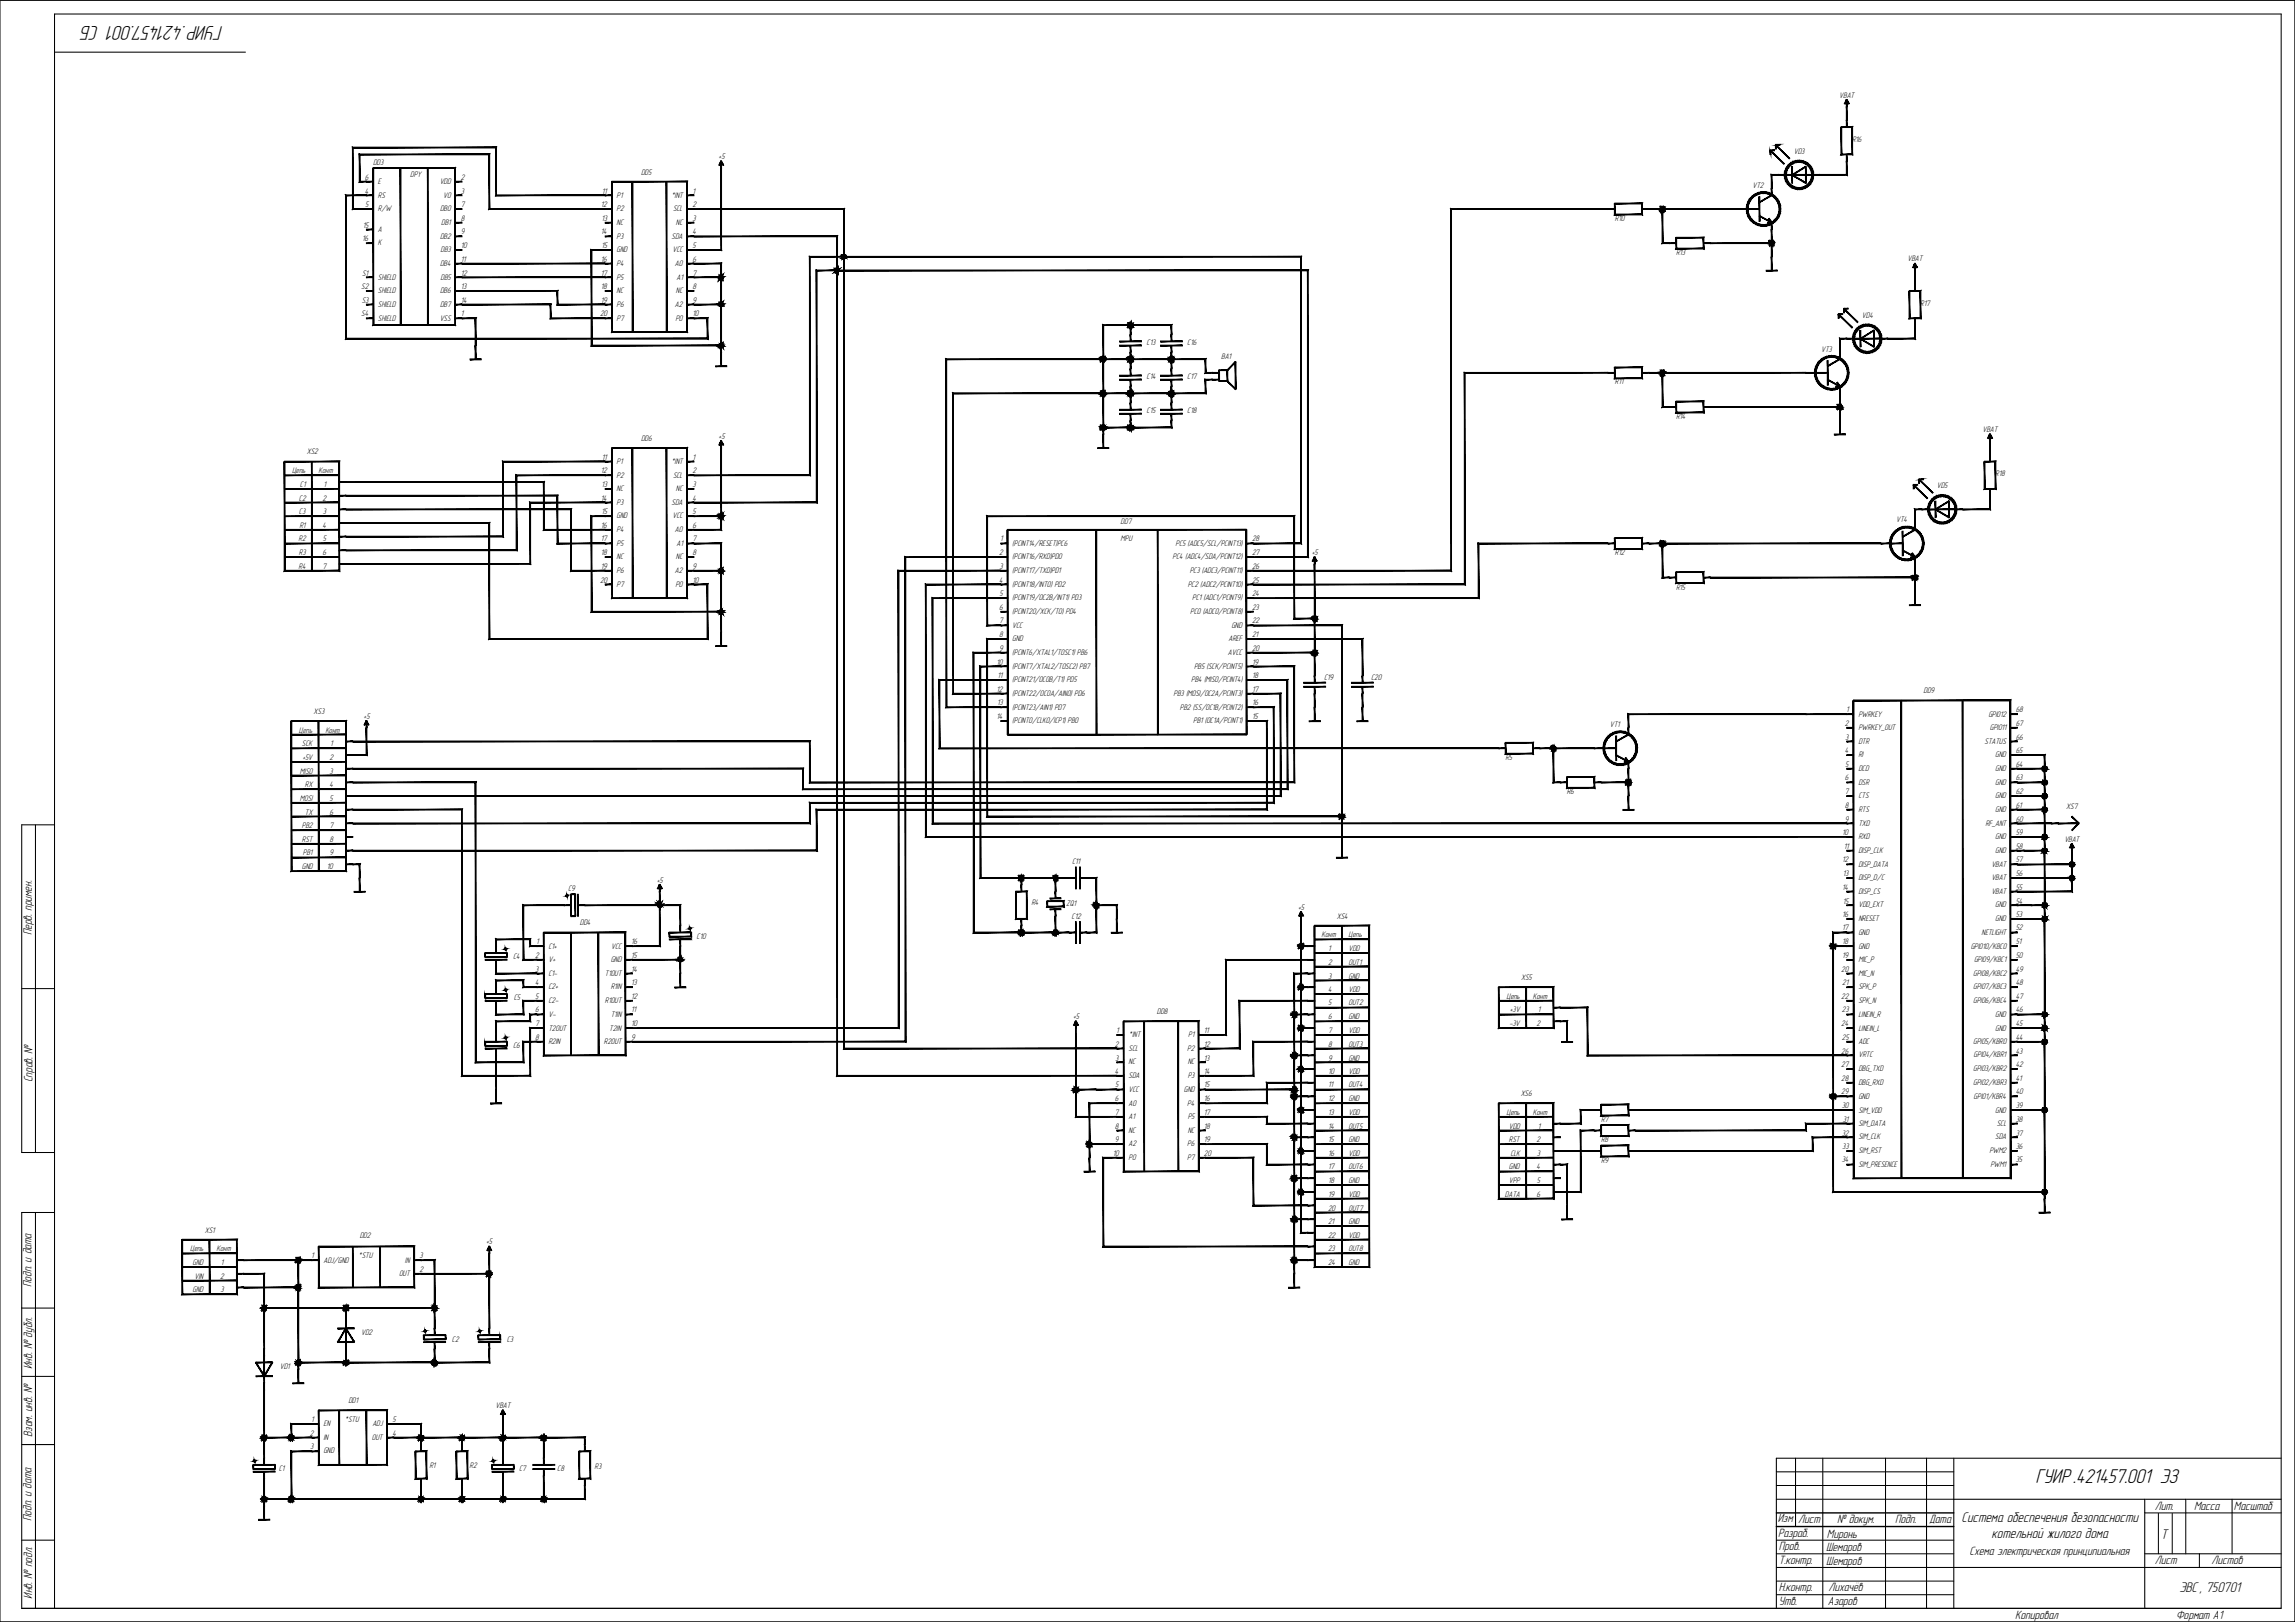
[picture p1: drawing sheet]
<svg xmlns="http://www.w3.org/2000/svg" width="841mm" height="594mm" viewBox="0 0 841 594" stroke-linecap="round" stroke-linejoin="round" font-family="sans-serif">
<defs><g id="words">
<g font-size="7.6">
<text x="81.8" y="9.4" transform="rotate(-180 81.8 9.4)">ГУИР .421457.001 СБ</text>
<text x="745.9" y="543.1">ГУИР .421457.001 ЭЗ</text>
</g>
<g font-size="5.3">
<text x="718.9" y="557.3">Система обеспечения безопасности</text>
<text x="729.8" y="563.1">котельной жилого дома</text>
<text x="791.9" y="563.6">Т</text>
<text x="798.7" y="583">ЭВС , 750701</text>
</g>
<g font-size="4.5">
<text x="11.7" y="342.6" transform="rotate(-90 11.7 342.6)">Перв. примен.</text>
<text x="11.9" y="396.5" transform="rotate(-90 11.9 396.5)">Справ. №</text>
<text x="11.6" y="471.4" transform="rotate(-90 11.6 471.4)">Подп. и дата</text>
<text x="11.8" y="501.4" transform="rotate(-90 11.8 501.4)">Инв. № дубл.</text>
<text x="11.8" y="526.3" transform="rotate(-90 11.8 526.3)">Взам. инв. №</text>
<text x="11.5" y="557.1" transform="rotate(-90 11.5 557.1)">Подп. и дата</text>
<text x="651.5" y="557.6">Изм</text>
<text x="659" y="557.8">Лист</text>
<text x="673.2" y="557.8">№ докум.</text>
<text x="694.5" y="557.8">Подп.</text>
<text x="706.9" y="557.8">Дата</text>
<text x="789.7" y="553">Лит.</text>
<text x="804.1" y="553">Масса</text>
<text x="818.6" y="553">Масштаб</text>
<text x="651.6" y="562.8">Разраб.</text>
<text x="669.5" y="563.4">Миронь</text>
<text x="651.9" y="567.7">Пров.</text>
<text x="669.2" y="568.2">Шемаров</text>
<text x="721.8" y="569.6">Схема электрическая принципиальная</text>
<text x="651.9" y="572.9">Т.контр.</text>
<text x="669.2" y="573.2">Шемаров</text>
<text x="789.7" y="572.7">Лист</text>
<text x="810.4" y="572.7">Листов</text>
<text x="11.8" y="585.5" transform="rotate(-90 11.8 585.5)">Инв. № подл.</text>
<text x="651.9" y="587.8">Утв.</text>
<text x="651.9" y="582.8">Н.контр.</text>
<text x="669.8" y="588">Азаров</text>
<text x="670.1" y="582.9">Лихачёв</text>
<text x="738.5" y="592.9">Копировал</text>
<text x="797.4" y="592.9">Формат А1</text>
</g>
<g font-size="3">
<text x="674" y="35.9">VBAT</text>
<text x="678.7" y="51.9">R16</text>
<text x="263.4" y="58.3">+5</text>
<text x="657.4" y="56.4">VD3</text>
<text x="133.6" y="65.9">6</text>
<text x="136.7" y="60.5">DD3</text>
<text x="150.3" y="65">DPY</text>
<text x="168.8" y="65.9">2</text>
<text x="234.9" y="63.9">DD5</text>
<text x="133.6" y="70.9">4</text>
<text x="138.5" y="67.3">E</text>
<text x="161.1" y="67.3">VDD</text>
<text x="168.8" y="70.9">3</text>
<text x="220.6" y="70.9">11</text>
<text x="253.8" y="70.9">1</text>
<text x="642.2" y="69">VT2</text>
<text x="133.8" y="75.8">5</text>
<text x="138.5" y="72.4">RS</text>
<text x="138.5" y="77.4">R/W</text>
<text x="161.3" y="77.4">DB0</text>
<text x="162.4" y="72.4">V0</text>
<text x="168.8" y="75.8">7</text>
<text x="220.2" y="75.8">12</text>
<text x="226" y="72.4">P1</text>
<text x="226" y="77.4">P2</text>
<text x="245.9" y="72.4">*INT</text>
<text x="246.6" y="77.4">SCL</text>
<text x="253.8" y="75.8">2</text>
<text x="132.9" y="83.3">15</text>
<text x="161.7" y="82.4">DB1</text>
<text x="168.8" y="80.8">8</text>
<text x="220.4" y="80.8">13</text>
<text x="226" y="82.4">NC</text>
<text x="247.7" y="82.4">NC</text>
<text x="253.8" y="80.8">3</text>
<text x="591.8" y="80.8">R10</text>
<text x="132.7" y="88.4">16</text>
<text x="138.5" y="84.9">A</text>
<text x="138.5" y="89.8">K</text>
<text x="161.3" y="87.5">DB2</text>
<text x="168.8" y="85.9">9</text>
<text x="220.2" y="85.9">14</text>
<text x="226" y="87.5">P3</text>
<text x="246.1" y="87.5">SDA</text>
<text x="253.8" y="85.9">4</text>
<text x="161.5" y="92.3">DB3</text>
<text x="168.8" y="90.9">10</text>
<text x="168.8" y="95.9">11</text>
<text x="220.2" y="95.9">16</text>
<text x="220.4" y="90.9">15</text>
<text x="226" y="92.3">GND</text>
<text x="246.5" y="92.3">VCC</text>
<text x="253.8" y="90.9">5</text>
<text x="253.8" y="95.9">6</text>
<text x="614.2" y="93.4">R13</text>
<text x="699" y="95.7">VBAT</text>
<text x="132.7" y="100.9">S1</text>
<text x="161.3" y="97.3">DB4</text>
<text x="168.8" y="100.9">12</text>
<text x="220.2" y="100.9">17</text>
<text x="226" y="97.3">P4</text>
<text x="247.4" y="97.3">A0</text>
<text x="253.8" y="100.9">7</text>
<text x="132.4" y="105.8">S2</text>
<text x="138.5" y="102.4">SHIELD</text>
<text x="138.5" y="107.4">SHIELD</text>
<text x="161.3" y="107.4">DB6</text>
<text x="161.5" y="102.4">DB5</text>
<text x="168.8" y="105.8">13</text>
<text x="220.2" y="105.8">18</text>
<text x="226" y="102.4">P5</text>
<text x="226" y="107.4">NC</text>
<text x="247.7" y="107.4">NC</text>
<text x="247.9" y="102.4">A1</text>
<text x="253.8" y="105.8">8</text>
<text x="132.5" y="110.8">S3</text>
<text x="138.5" y="112.5">SHIELD</text>
<text x="161.3" y="112.5">DB7</text>
<text x="168.8" y="110.8">14</text>
<text x="220.2" y="110.8">19</text>
<text x="226" y="112.5">P6</text>
<text x="247.4" y="112.5">A2</text>
<text x="253.8" y="110.8">9</text>
<text x="703.7" y="111.9">R17</text>
<text x="132.4" y="115.8">S4</text>
<text x="138.5" y="117.5">SHIELD</text>
<text x="161.1" y="117.5">VSS</text>
<text x="168.8" y="115.8">1</text>
<text x="219.9" y="115.8">20</text>
<text x="226" y="117.5">P7</text>
<text x="247.5" y="117.5">P0</text>
<text x="253.8" y="115.8">10</text>
<text x="682.3" y="116.4">VD4</text>
<text x="420.2" y="126.5">C13</text>
<text x="435.1" y="126.5">C16</text>
<text x="447.5" y="131.5">BA1</text>
<text x="667.4" y="129">VT3</text>
<text x="420.2" y="138.9">C14</text>
<text x="435.1" y="138.9">C17</text>
<text x="591.8" y="140.8">R11</text>
<text x="420.2" y="151.4">C15</text>
<text x="435.1" y="151.4">C18</text>
<text x="614.2" y="153.4">R14</text>
<text x="234.9" y="161.5">DD6</text>
<text x="263.4" y="160.8">+5</text>
<text x="726.5" y="158.3">VBAT</text>
<text x="112.4" y="166.3">XS2</text>
<text x="107" y="173.3">Цепь</text>
<text x="116.8" y="173.3">Конт</text>
<text x="220.2" y="173.3">12</text>
<text x="220.6" y="168.3">11</text>
<text x="226" y="169.9">P1</text>
<text x="245.9" y="169.9">*INT</text>
<text x="253.8" y="168.3">1</text>
<text x="253.8" y="173.3">2</text>
<text x="109.9" y="178.4">C1</text>
<text x="118.5" y="178.4">1</text>
<text x="220.4" y="178.4">13</text>
<text x="226" y="175">P2</text>
<text x="226" y="179.8">NC</text>
<text x="246.6" y="175">SCL</text>
<text x="247.7" y="179.8">NC</text>
<text x="253.8" y="178.4">3</text>
<text x="709.8" y="178.9">VD5</text>
<text x="731.2" y="174.4">R18</text>
<text x="109.6" y="183.4">C2</text>
<text x="118.2" y="183.4">2</text>
<text x="220.2" y="183.4">14</text>
<text x="226" y="184.8">P3</text>
<text x="246.1" y="184.8">SDA</text>
<text x="253.8" y="183.4">4</text>
<text x="109.6" y="188.4">C3</text>
<text x="118.4" y="188.4">3</text>
<text x="220.4" y="188.4">15</text>
<text x="226" y="189.9">GND</text>
<text x="246.5" y="189.9">VCC</text>
<text x="253.8" y="188.4">5</text>
<text x="410.7" y="191.9">DD7</text>
<text x="694.9" y="191.3">VT4</text>
<text x="109.7" y="193.3">R1</text>
<text x="118.2" y="193.3">4</text>
<text x="220.2" y="193.3">16</text>
<text x="226" y="194.9">P4</text>
<text x="247.4" y="194.9">A0</text>
<text x="253.8" y="193.3">6</text>
<text x="109.4" y="198.3">R2</text>
<text x="109.6" y="203.3">R3</text>
<text x="118.2" y="203.3">6</text>
<text x="118.4" y="198.3">5</text>
<text x="220.2" y="198.3">17</text>
<text x="220.2" y="203.3">18</text>
<text x="226" y="200">P5</text>
<text x="247.9" y="200">A1</text>
<text x="253.8" y="198.3">7</text>
<text x="253.8" y="203.3">8</text>
<text x="366.1" y="203.3">2</text>
<text x="366.5" y="198.3">1</text>
<text x="371" y="200">(PCINT14/RESET)PC6</text>
<text x="410.7" y="198.3">MPU</text>
<text x="430.8" y="200">PC5 (ADC5/SCL/PCINT13)</text>
<text x="458.8" y="203.3">27</text>
<text x="458.8" y="198.3">28</text>
<text x="480.7" y="203.3">+5</text>
<text x="591.8" y="203.3">R12</text>
<text x="109.4" y="208.4">R4</text>
<text x="118.2" y="208.4">7</text>
<text x="220.2" y="208.4">19</text>
<text x="226" y="204.8">NC</text>
<text x="226" y="209.8">P6</text>
<text x="247.4" y="209.8">A2</text>
<text x="247.7" y="204.8">NC</text>
<text x="253.8" y="208.4">9</text>
<text x="366.3" y="208.4">3</text>
<text x="371" y="204.8">(PCINT16/RXD)PD0</text>
<text x="371" y="209.8">(PCINT17/TXD)PD1</text>
<text x="429.7" y="204.8">PC4 (ADC4/SDA/PCINT12)</text>
<text x="436" y="209.8">PC3 (ADC3/PCINT11)</text>
<text x="458.8" y="208.4">26</text>
<text x="219.9" y="213.4">20</text>
<text x="226" y="214.9">P7</text>
<text x="247.5" y="214.9">P0</text>
<text x="253.8" y="213.4">10</text>
<text x="366.1" y="213.4">4</text>
<text x="371" y="214.9">(PCINT18/INT0) PD2</text>
<text x="435.3" y="214.9">PC2 (ADC2/PCINT10)</text>
<text x="458.8" y="213.4">25</text>
<text x="614.2" y="215.9">R15</text>
<text x="366.3" y="218.5">5</text>
<text x="371" y="219.9">(PCINT19/OC2B/INT1) PD3</text>
<text x="436.9" y="219.9">PC1 (ADC1/PCINT9)</text>
<text x="458.8" y="218.5">24</text>
<text x="366.1" y="223.3">6</text>
<text x="371" y="224.9">(PCINT20/XCK/T0) PD4</text>
<text x="436.2" y="224.9">PC0 (ADC0/PCINT8)</text>
<text x="458.8" y="223.3">23</text>
<text x="366.1" y="228.3">7</text>
<text x="366.1" y="233.4">8</text>
<text x="371" y="229.9">VCC</text>
<text x="451.3" y="229.9">GND</text>
<text x="458.8" y="233.4">21</text>
<text x="458.8" y="228.3">22</text>
<text x="366.1" y="238.4">9</text>
<text x="371" y="234.8">GND</text>
<text x="371" y="239.8">(PCINT6/XTAL1/TOSC1) PB6</text>
<text x="450" y="239.8">AVCC</text>
<text x="450.2" y="234.8">AREF</text>
<text x="458.8" y="238.4">20</text>
<text x="365.2" y="243.4">10</text>
<text x="371" y="244.9">(PCINT7/XTAL2/TOSC2) PB7</text>
<text x="437.6" y="244.9">PB5 (SCK/PCINT5)</text>
<text x="458.8" y="243.4">19</text>
<text x="365.5" y="248.3">11</text>
<text x="371" y="249.9">(PCINT21/OC0B/T1) PD5</text>
<text x="436.5" y="249.9">PB4 (MISO/PCINT4)</text>
<text x="458.8" y="248.3">18</text>
<text x="485.2" y="249">C19</text>
<text x="502.5" y="249">C20</text>
<text x="365.2" y="253.3">12</text>
<text x="371" y="254.9">(PCINT22/OC0A/AIN0) PD6</text>
<text x="430.1" y="254.9">PB3 (MOSI/OC2A/PCINT3)</text>
<text x="458.8" y="253.3">17</text>
<text x="704.9" y="253.8">DD9</text>
<text x="114.9" y="261.4">XS3</text>
<text x="133.3" y="263.4">+5</text>
<text x="365.2" y="263.4">14</text>
<text x="365.4" y="258.3">13</text>
<text x="371" y="259.9">(PCINT23/AIN1) PD7</text>
<text x="432.4" y="259.9">PB2 (SS/OC1B/PCINT2)</text>
<text x="458.8" y="263.4">15</text>
<text x="458.8" y="258.3">16</text>
<text x="676.6" y="260.8">1</text>
<text x="681.1" y="262.5">PWRKEY</text>
<text x="728.7" y="262.5">GPIO12</text>
<text x="738.7" y="260.8">68</text>
<text x="109.6" y="268.4">Цепь</text>
<text x="119.3" y="268.4">Конт</text>
<text x="371" y="264.8">(PCINT0/CLKO/ICP1) PB0</text>
<text x="437.3" y="264.8">PB1 (OC1A/PCINT1)</text>
<text x="590" y="266.4">VT1</text>
<text x="676" y="265.9">2</text>
<text x="681.1" y="267.3">PWRKEY_OUT</text>
<text x="729.2" y="267.3">GPIO11</text>
<text x="738.7" y="265.9">67</text>
<text x="110.6" y="273.4">SCK</text>
<text x="121" y="273.4">1</text>
<text x="676" y="275.9">4</text>
<text x="676.2" y="270.9">3</text>
<text x="681.1" y="272.3">DTR</text>
<text x="727.2" y="272.3">STATUS</text>
<text x="738.7" y="275.9">65</text>
<text x="738.7" y="270.9">66</text>
<text x="110.8" y="278.3">+5V</text>
<text x="120.7" y="278.3">2</text>
<text x="551.7" y="278.4">R5</text>
<text x="676.2" y="280.8">5</text>
<text x="681.1" y="277.4">RI</text>
<text x="731.2" y="277.4">GND</text>
<text x="738.7" y="280.8">64</text>
<text x="109.9" y="283.3">MISO</text>
<text x="120.7" y="283.3">3</text>
<text x="676" y="285.8">6</text>
<text x="681.1" y="282.4">DCD</text>
<text x="681.1" y="287.4">DSR</text>
<text x="731.2" y="287.4">GND</text>
<text x="731.2" y="282.4">GND</text>
<text x="738.7" y="285.8">63</text>
<text x="109.9" y="293.4">MOSI</text>
<text x="111.7" y="288.3">RX</text>
<text x="120.7" y="288.3">4</text>
<text x="120.7" y="293.4">5</text>
<text x="574.2" y="290.8">R6</text>
<text x="676" y="290.8">7</text>
<text x="681.1" y="292.3">CTS</text>
<text x="731.2" y="292.3">GND</text>
<text x="738.7" y="290.8">62</text>
<text x="111.7" y="298.4">TX</text>
<text x="120.7" y="298.4">6</text>
<text x="676" y="295.9">8</text>
<text x="681.1" y="297.3">RTS</text>
<text x="731.2" y="297.3">GND</text>
<text x="738.7" y="295.9">61</text>
<text x="757.2" y="296.4">XS7</text>
<text x="110.6" y="303.4">PB2</text>
<text x="120.7" y="303.4">7</text>
<text x="675.1" y="305.7">10</text>
<text x="676" y="300.9">9</text>
<text x="681.1" y="302.4">TXD</text>
<text x="727.6" y="302.4">RF_ANT</text>
<text x="738.7" y="305.7">59</text>
<text x="738.7" y="300.9">60</text>
<text x="110.6" y="308.3">RST</text>
<text x="120.7" y="308.3">8</text>
<text x="675.7" y="310.8">11</text>
<text x="681.1" y="307.4">RXD</text>
<text x="731.2" y="307.4">GND</text>
<text x="738.7" y="310.8">58</text>
<text x="756.5" y="308.3">VBAT</text>
<text x="111" y="313.3">PB1</text>
<text x="120.7" y="313.3">9</text>
<text x="392.9" y="316.4">C11</text>
<text x="675.1" y="315.8">12</text>
<text x="681.1" y="312.4">DISP_CLK</text>
<text x="681.1" y="317.4">DISP_DATA</text>
<text x="729.7" y="317.4">VBAT</text>
<text x="731.2" y="312.4">GND</text>
<text x="738.7" y="315.8">57</text>
<text x="110.6" y="318.3">GND</text>
<text x="119.8" y="318.3">10</text>
<text x="240.7" y="323.4">+5</text>
<text x="675.3" y="320.9">13</text>
<text x="681.1" y="322.3">DISP_D/C</text>
<text x="729.7" y="322.3">VBAT</text>
<text x="738.7" y="320.9">56</text>
<text x="208.2" y="326.4">C9</text>
<text x="675.1" y="325.9">14</text>
<text x="681.1" y="327.3">DISP_CS</text>
<text x="729.7" y="327.3">VBAT</text>
<text x="738.7" y="325.9">55</text>
<text x="378" y="331.4">R4</text>
<text x="390.7" y="331.8">ZQ1</text>
<text x="475.7" y="333.3">+5</text>
<text x="675.1" y="335.8">16</text>
<text x="675.3" y="330.9">15</text>
<text x="681.1" y="332.3">VDD_EXT</text>
<text x="731.2" y="332.3">GND</text>
<text x="738.7" y="335.8">53</text>
<text x="738.7" y="330.9">54</text>
<text x="212.5" y="338.8">DD4</text>
<text x="392.7" y="336.5">C12</text>
<text x="489.9" y="336.5">XS4</text>
<text x="675.1" y="340.8">17</text>
<text x="681.1" y="337.4">NRESET</text>
<text x="731.2" y="337.4">GND</text>
<text x="738.7" y="340.8">52</text>
<text x="196.5" y="345.8">1</text>
<text x="201" y="347.4">C1+</text>
<text x="224" y="347.4">VCC</text>
<text x="231.4" y="345.8">16</text>
<text x="255.3" y="343.8">C10</text>
<text x="484.3" y="343.3">Конт</text>
<text x="494.2" y="343.3">Цепь</text>
<text x="675.1" y="345.8">18</text>
<text x="681.1" y="342.4">GND</text>
<text x="681.1" y="347.4">GND</text>
<text x="722.2" y="347.4">GPIO10/KBC0</text>
<text x="726.1" y="342.4">NETLIGHT</text>
<text x="738.7" y="345.8">51</text>
<text x="188" y="351.4">C4</text>
<text x="196.1" y="350.9">2</text>
<text x="201" y="352.3">V+</text>
<text x="223.8" y="352.3">GND</text>
<text x="231.4" y="350.9">15</text>
<text x="486.7" y="348.3">1</text>
<text x="486.7" y="353.4">2</text>
<text x="494.2" y="348.3">VDD</text>
<text x="494.2" y="353.4">OUT1</text>
<text x="675.1" y="350.9">19</text>
<text x="681.1" y="352.3">MIC_P</text>
<text x="723.4" y="352.3">GPIO9/KBC1</text>
<text x="738.7" y="350.9">50</text>
<text x="196.1" y="355.9">3</text>
<text x="201" y="357.3">C1-</text>
<text x="221.7" y="357.3">T1OUT</text>
<text x="231.4" y="355.9">14</text>
<text x="486.7" y="358.4">3</text>
<text x="494.2" y="358.4">GND</text>
<text x="557.4" y="359">XS5</text>
<text x="674.8" y="355.9">20</text>
<text x="681.1" y="357.3">MIC_N</text>
<text x="723.1" y="357.3">GPIO8/KBC2</text>
<text x="738.7" y="355.9">49</text>
<text x="196.1" y="360.9">4</text>
<text x="196.1" y="365.8">5</text>
<text x="201" y="362.3">C2+</text>
<text x="223.8" y="362.3">R1IN</text>
<text x="231.4" y="365.8">12</text>
<text x="231.4" y="360.9">13</text>
<text x="486.7" y="363.4">4</text>
<text x="494.2" y="363.4">VDD</text>
<text x="552.1" y="365.8">Цепь</text>
<text x="561.8" y="365.8">Конт</text>
<text x="674.8" y="365.8">22</text>
<text x="675.1" y="360.9">21</text>
<text x="681.1" y="362.3">SPK_P</text>
<text x="723.1" y="362.3">GPIO7/KBC3</text>
<text x="738.7" y="365.8">47</text>
<text x="738.7" y="360.9">48</text>
<text x="188.3" y="366.3">C5</text>
<text x="196.1" y="370.8">6</text>
<text x="201" y="367.4">C2-</text>
<text x="221.7" y="367.4">R1OUT</text>
<text x="231.4" y="370.8">11</text>
<text x="424" y="371.3">DD8</text>
<text x="486.7" y="368.3">5</text>
<text x="494.2" y="368.3">OUT2</text>
<text x="553.3" y="370.8">+3V</text>
<text x="563.5" y="370.8">1</text>
<text x="675" y="370.8">23</text>
<text x="681.1" y="367.4">SPK_N</text>
<text x="723.1" y="367.4">GPIO6/KBC4</text>
<text x="738.7" y="370.8">46</text>
<text x="196.1" y="375.8">7</text>
<text x="201" y="372.4">V-</text>
<text x="201" y="377.5">T2OUT</text>
<text x="223.3" y="377.5">T2IN</text>
<text x="223.8" y="372.4">T1IN</text>
<text x="231.4" y="375.8">10</text>
<text x="393.2" y="373.3">+5</text>
<text x="486.7" y="373.3">6</text>
<text x="494.2" y="373.3">GND</text>
<text x="553.1" y="375.8">-3V</text>
<text x="563" y="375.8">2</text>
<text x="674.8" y="375.8">24</text>
<text x="681.1" y="372.4">LINEIN_R</text>
<text x="681.1" y="377.5">LINEIN_L</text>
<text x="731.2" y="377.5">GND</text>
<text x="731.2" y="372.4">GND</text>
<text x="738.7" y="375.8">45</text>
<text x="188" y="383.9">C6</text>
<text x="196.1" y="380.8">8</text>
<text x="201" y="382.3">R2IN</text>
<text x="221.3" y="382.3">R2OUT</text>
<text x="231.4" y="380.8">9</text>
<text x="408.5" y="383.4">2</text>
<text x="409.1" y="378.3">1</text>
<text x="413.6" y="379.8">*INT</text>
<text x="435.4" y="379.8">P1</text>
<text x="441.2" y="378.3">11</text>
<text x="441.2" y="383.4">12</text>
<text x="486.7" y="378.3">7</text>
<text x="486.7" y="383.4">8</text>
<text x="494.2" y="383.4">OUT3</text>
<text x="494.2" y="378.3">VDD</text>
<text x="675" y="380.8">25</text>
<text x="681.1" y="382.3">ADC</text>
<text x="723.1" y="382.3">GPIO5/KBR0</text>
<text x="738.7" y="380.8">44</text>
<text x="408.7" y="388.4">3</text>
<text x="413.6" y="384.8">SCL</text>
<text x="413.6" y="389.9">NC</text>
<text x="435.1" y="384.8">P2</text>
<text x="435.3" y="389.9">NC</text>
<text x="441.2" y="388.4">13</text>
<text x="486.7" y="388.4">9</text>
<text x="494.2" y="388.4">GND</text>
<text x="674.8" y="385.9">26</text>
<text x="681.1" y="387.3">VRTC</text>
<text x="723.3" y="387.3">GPIO4/KBR1</text>
<text x="738.7" y="385.9">43</text>
<text x="408.5" y="393.2">4</text>
<text x="413.6" y="394.9">SDA</text>
<text x="435.3" y="394.9">P3</text>
<text x="441.2" y="393.2">14</text>
<text x="486.7" y="393.2">10</text>
<text x="494.2" y="393.2">VDD</text>
<text x="674.8" y="390.9">27</text>
<text x="674.8" y="395.8">28</text>
<text x="681.1" y="392.4">DBG_TXD</text>
<text x="723.1" y="392.4">GPIO3/KBR2</text>
<text x="738.7" y="395.8">41</text>
<text x="738.7" y="390.9">42</text>
<text x="408.7" y="398.3">5</text>
<text x="413.6" y="399.9">VCC</text>
<text x="433.8" y="399.9">GND</text>
<text x="441.2" y="398.3">15</text>
<text x="486.7" y="398.3">11</text>
<text x="494.2" y="398.3">OUT4</text>
<text x="557.3" y="401.3">XS6</text>
<text x="674.8" y="400.8">29</text>
<text x="681.1" y="397.4">DBG_RXD</text>
<text x="723.1" y="397.4">GPIO2/KBR3</text>
<text x="738.7" y="400.8">40</text>
<text x="408.5" y="403.3">6</text>
<text x="413.6" y="404.9">A0</text>
<text x="435.1" y="404.9">P4</text>
<text x="441.2" y="403.3">16</text>
<text x="486.7" y="403.3">12</text>
<text x="494.2" y="403.3">GND</text>
<text x="675" y="405.8">30</text>
<text x="681.1" y="402.4">GND</text>
<text x="681.1" y="407.5">SIM_VDD</text>
<text x="723.3" y="402.4">GPIO1/KBR4</text>
<text x="731.2" y="407.5">GND</text>
<text x="738.7" y="405.8">39</text>
<text x="408.5" y="408.4">7</text>
<text x="408.5" y="413.4">8</text>
<text x="413.6" y="409.8">A1</text>
<text x="435.3" y="409.8">P5</text>
<text x="441.2" y="408.4">17</text>
<text x="441.2" y="413.4">18</text>
<text x="486.7" y="408.4">13</text>
<text x="486.7" y="413.4">14</text>
<text x="494.2" y="413.4">OUT5</text>
<text x="494.2" y="408.4">VDD</text>
<text x="552.1" y="408.4">Цепь</text>
<text x="553" y="413.4">VDD</text>
<text x="561.8" y="408.4">Конт</text>
<text x="563.5" y="413.4">1</text>
<text x="586.7" y="410.9">R7</text>
<text x="675.3" y="410.9">31</text>
<text x="681.1" y="412.3">SIM_DATA</text>
<text x="731.7" y="412.3">SCL</text>
<text x="738.7" y="410.9">38</text>
<text x="408.5" y="418.4">9</text>
<text x="413.6" y="414.8">NC</text>
<text x="413.6" y="419.8">A2</text>
<text x="435.1" y="419.8">P6</text>
<text x="435.3" y="414.8">NC</text>
<text x="441.2" y="418.4">19</text>
<text x="486.7" y="418.4">15</text>
<text x="494.2" y="418.4">GND</text>
<text x="553" y="418.4">RST</text>
<text x="563" y="418.4">2</text>
<text x="586.7" y="418.4">R8</text>
<text x="675" y="415.9">32</text>
<text x="681.1" y="417.3">SIM_CLK</text>
<text x="731.2" y="417.3">SDA</text>
<text x="738.7" y="415.9">37</text>
<text x="407.8" y="423.3">10</text>
<text x="413.6" y="424.9">P0</text>
<text x="435.1" y="424.9">P7</text>
<text x="441.2" y="423.3">20</text>
<text x="486.7" y="423.3">16</text>
<text x="494.2" y="423.3">VDD</text>
<text x="553.5" y="423.3">CLK</text>
<text x="563.2" y="423.3">3</text>
<text x="586.7" y="426">R9</text>
<text x="675" y="425.8">34</text>
<text x="675.1" y="420.9">33</text>
<text x="681.1" y="422.4">SIM_RST</text>
<text x="729" y="422.4">PWM2</text>
<text x="738.7" y="425.8">35</text>
<text x="738.7" y="420.9">36</text>
<text x="486.7" y="428.3">17</text>
<text x="494.2" y="428.3">OUT6</text>
<text x="553" y="428.3">GND</text>
<text x="563" y="428.3">4</text>
<text x="681.1" y="427.4">SIM_PRESENCE</text>
<text x="729.4" y="427.4">PWM1</text>
<text x="486.7" y="433.3">18</text>
<text x="494.2" y="433.3">GND</text>
<text x="553" y="433.3">VPP</text>
<text x="563.2" y="433.3">5</text>
<text x="486.7" y="438.4">19</text>
<text x="486.7" y="443.4">20</text>
<text x="494.2" y="443.4">OUT7</text>
<text x="494.2" y="438.4">VDD</text>
<text x="551.5" y="438.4">DATA</text>
<text x="563" y="438.4">6</text>
<text x="486.7" y="448.4">21</text>
<text x="494.2" y="448.4">GND</text>
<text x="75.1" y="451.5">XS1</text>
<text x="131.8" y="453.3">DD2</text>
<text x="178.2" y="455.8">+5</text>
<text x="486.7" y="453.3">22</text>
<text x="494.2" y="453.3">VDD</text>
<text x="69.7" y="458.3">Цепь</text>
<text x="79.4" y="458.3">Конт</text>
<text x="114" y="460.8">1</text>
<text x="131.3" y="460.8">*STU</text>
<text x="153.8" y="460.8">3</text>
<text x="486.7" y="458.3">23</text>
<text x="494.2" y="458.3">OUT8</text>
<text x="70.6" y="463.3">GND</text>
<text x="81" y="463.3">1</text>
<text x="118.5" y="462.4">ADJ/GND</text>
<text x="146.2" y="467.3">OUT</text>
<text x="148.4" y="462.4">IN</text>
<text x="153.8" y="465.9">2</text>
<text x="486.7" y="463.3">24</text>
<text x="494.2" y="463.3">GND</text>
<text x="70.6" y="473.4">GND</text>
<text x="71.3" y="468.3">VIN</text>
<text x="80.6" y="468.3">2</text>
<text x="80.8" y="473.4">3</text>
<text x="132.4" y="488.8">VD2</text>
<text x="165.6" y="491.4">C2</text>
<text x="185.7" y="491.4">C3</text>
<text x="102.5" y="501.4">VD1</text>
<text x="127.7" y="513.8">DD1</text>
<text x="181.6" y="515.8">VBAT</text>
<text x="114" y="520.8">1</text>
<text x="126.3" y="520.8">*STU</text>
<text x="143.8" y="520.8">5</text>
<text x="113.5" y="525.8">2</text>
<text x="118.5" y="522.4">EN</text>
<text x="118.5" y="527.3">IN</text>
<text x="136.3" y="527.3">OUT</text>
<text x="136.5" y="522.4">ADJ</text>
<text x="143.8" y="525.8">4</text>
<text x="113.7" y="530.9">3</text>
<text x="118.5" y="532.3">GND</text>
<text x="102.2" y="538.8">C1</text>
<text x="157.4" y="537.5">R1</text>
<text x="172.1" y="537.5">R2</text>
<text x="190.2" y="538.8">C7</text>
<text x="204.2" y="538.8">C8</text>
<text x="217.9" y="537.9">R3</text>
</g>
</g></defs>
<g fill="none" stroke="#000" stroke-width=".38">
<path d="M20 19.1h70M13 302.1v120M20 302.1h-12v120h12M8 362.1h12M13 444.1v145M20 444.1h-12v145M8 479.1h12M8 504.1h12M8 529.1h12M658 534.1v25M668 534.1v55M691 534.1v55"/>
<path d="M706 534.1v55M716 534.1v55M836 534.1h-185v55M716 549.1h120M786 549.1v40M786 554.1h50M801 549.1v20M818 549.1v20M8 564.1h12M716 574.1h120M786 569.1h50M806 569.1v5"/>
<path d="M8 589.1h828v-584h-816v584M8 589.1h828"/>
</g>
<!-- layer: KONTUR -->
<path d="M0 .1h841v594h-841zM0 594.1h841" fill="none" stroke="#000" stroke-width=".37"/>
<path d="M791 554.3v14.8M796 554.3v14.8M651 574.1h65M651 569.1h65M651 579.1h65M651 564.1h65M651 584.1h65" fill="none" stroke="#000" stroke-width=".37"/>
<!-- layer: 0 -->
<path d="M651 539.1h65M651 544.1h65M651 549.1h65M786 589.1h.1" fill="none" stroke="#000" stroke-width=".37"/>
<path d="M651 559.1h65M651 554.1h65" fill="none" stroke="#000" stroke-width=".51"/>
<!-- layer: Sheet -->
<g fill="#000" stroke="#000" stroke-width=".37">
<path d="M608.7 76.4l.2 .1zM608.6 76.8l.3-.1zM608.7 76.7l.2-.1zM608.8 76.1l.2 .2zM608.6 76.4l.2 .1zM608.6 76.3l.2 .1zM608.8 76.8l.2-.1zM608.8 76v.2zM608.8 76.2l.2 .2zM608.8 77l.2-.2zM608.8 76l.1 .2zM608.9 76.2l.1 .2z"/>
<path d="M608.9 76.9l.1-.1zM609 76.8l-.1 .1zM608.8 76.1l.1 .2zM608.8 76l.2 .2zM609 76l.2 .2zM609.1 76.8l-.1 .3zM609 76.9l-.1 .2zM609 75.9l.1 .3zM609.1 76.9l-.1 .2zM609.1 76l.1 .2zM609.1 76.9v.2zM609.1 76.9l-.1 .3z"/>
<path d="M609.1 75.9l.1 .2zM609.2 77.1l-.1 .1zM609.3 75.9v.2zM609.3 77.1l.1 .1zM609.4 76l-.1 .2zM609.4 75.9v.2zM609.4 77l.1 .2zM609.3 76.9l.1 .2zM609.6 76v.2zM609.7 76l-.1 .3zM609.6 76.3l.3-.1zM609.6 77v.1z"/>
<path d="M609.7 76l-.1 .2zM609.6 76.2l-.1 .2zM609.6 76.9l.2 .2zM609.5 76.8l.1 .1zM609.8 76l-.2 .2zM609.6 76.7l.3 .2zM609.6 76.9h.3zM609.7 76l-.2 .3zM609.7 76.4l.2-.1zM609.7 76.7l.2 .1zM609.7 76.5l.2-.1zM609.7 76.6l.2 .1z"/>
<path d="M609.6 76.6l.2 .1zM609.6 76.7l.2 .1zM609.6 76.8l.1 .3zM609.5 76.8l.3 .2zM306.1 98.9l.3 .1zM306.1 98.9h.4zM306.1 99.1h.3zM306.2 98.7l.3 .2zM306.2 99.3l.3-.1zM306.2 98.7l.3 .1zM306.3 98.6l.2 .2zM306.5 99.3l-.1 .3z"/>
<path d="M306.5 98.5v.2zM306.5 98.4l.2 .3zM306.6 99.4l-.1 .3zM306.5 99.5v.2zM306.7 98.4v.3zM306.7 99.4v.3zM306.8 98.4v.3zM306.8 99.4l.1 .3zM307 98.4l-.1 .3zM306.9 99.4l.1 .3zM307.1 98.9l.3-.1zM307.1 99.2l.3 .1z"/>
<path d="M307.1 99l.3-.1zM307.1 99.1l.3 .1zM307.1 99.2h.3zM308.6 94h.3zM308.6 94.1h.3zM308.7 93.9l.2 .1zM308.7 93.8l.2 .2zM308.7 94.3l.2-.1zM308.7 94.4l.3-.2zM308.7 93.8l.1 .1zM308.8 93.6l.2 .1zM308.8 94.5l.2-.1z"/>
<path d="M308.9 93.5l.1 .2zM309 93.4l.2 .3zM309.1 94.4l-.1 .3zM309 94.5v.2zM309.1 93.4l.1 .3zM309.2 94.4l-.1 .3zM309.2 93.4v.3zM309.2 94.4v.3zM309.3 93.4v.3zM309.3 94.4l.1 .3zM309.5 93.4l-.1 .3zM309.4 94.4l.1 .3z"/>
<path d="M309.5 93.4v.3zM309.5 94.4v.3zM309.7 93.5l-.2 .3zM309.6 93.9l.2-.2zM309.6 93.9l.3-.1zM309.6 94.2l.3 .1zM309.6 94h.3zM309.6 94.1l.3 .1zM309.6 94.2h.3zM648.7 88.7l.3 .2zM648.7 89.2l.2-.1zM648.8 88.7l.3 .1z"/>
<path d="M648.6 88.8l.2 .1zM648.8 88.6l.2 .2zM648.6 89.2h.2zM648.9 88.6l.2 .1zM648.7 89.4l.2-.1zM649 88.5l.2 .2zM649.1 89.4l-.1 .2zM649 89.4l-.1 .2zM648.9 88.4l.1 .3zM648.9 88.4l.2 .2zM649.1 88.5l.1 .2zM649.1 89.4v.2z"/>
<path d="M649.1 89.5l-.2 .2zM649.1 88.4l.1 .2zM649.2 89.5l-.1 .2zM649.4 88.4v.2zM649.4 89.5v.2zM649.4 88.5l-.1 .2zM649.4 89.5l.1 .2zM649.3 89.4l.1 .2zM649.6 88.4l-.1 .3zM649.6 88.5l-.1 .2zM649.5 89.4l.3 .1zM649.5 89.4l.1 .2z"/>
<path d="M649.6 89.3l.2 .2zM649.6 88.6l-.2 .1zM649.6 89.4l.2 .1zM649.5 89.3l.1 .1zM649.5 88.7h.2zM649.7 88.9l.2-.1zM649.7 89.2l.2 .1zM649.5 89.3l.2 .2zM649.8 88.7l-.2 .2zM649.6 89.1l.2 .1zM263.6 101.5h.3zM263.6 101.6h.3z"/>
<path d="M263.6 111.5h.3zM263.6 111.6h.3zM263.7 101.4l.2 .1zM263.7 111.4l.2 .1zM263.7 101.3l.3 .1zM263.7 101.8l.3-.1zM263.7 111.3l.3 .1zM263.7 111.8l.3-.1zM263.8 112l.2-.2zM263.8 101.1l.1 .2zM263.8 111.1l.1 .2zM263.9 112.1l.2-.2z"/>
<path d="M263.7 101.9l.2-.1zM263.9 101l.1 .2zM264.1 111.9l-.1 .3zM264 100.9l.2 .3zM264.1 101.9l-.1 .3zM264 102v.2zM263.9 111l.1 .2zM264 110.9l.2 .3zM264.2 100.9v.3zM264.2 110.9v.3zM264.2 101.9v.3zM264.2 111.9v.3z"/>
<path d="M264.3 100.9v.3zM264.3 110.9v.3zM264.3 101.9l.1 .3zM264.3 111.9l.1 .3zM264.5 100.9l-.1 .3zM264.5 100.9v.3zM264.4 101.9l.1 .3zM264.5 110.9l-.1 .3zM264.5 110.9v.3zM264.7 101l-.1 .2zM264.6 101.8l.2 .2zM264.7 111l-.1 .2z"/>
<path d="M264.6 101.3l.2-.2zM264.5 101.9v.3zM264.6 111.3l.2-.2zM264.5 111.9l.1 .3zM264.7 101.4l.2-.1zM264.7 101.8h.2zM264.5 101.9l.2 .2zM264.7 111.4l.2-.1zM264.6 111.6l.2 .2zM264.5 111.8l.3 .2zM264.6 101.4l.3-.1zM264.6 101.7l.3 .1z"/>
<path d="M264.6 111.4l.3-.1zM264.6 101.5l.3-.1zM264.6 101.4h.3zM264.6 101.5h.3zM264.6 101.6l.3 .1zM264.6 101.7h.3zM264.6 111.5l.3-.1zM264.6 111.4h.3zM264.6 111.5h.3zM264.6 111.6h.3zM264.6 111.6l.3 .2zM413.6 118.9l.3 .1z"/>
<path d="M413.6 119.2h.3zM413.9 119.1l-.2 .3zM413.7 119.2l.2-.1zM413.6 118.9l.2 .1zM413.8 118.6l.2 .2zM413.8 118.6l.3 .2zM413.6 118.8l.2 .1zM413.8 119.5l.3-.1zM413.8 119.5l.2-.2zM413.8 118.5l.1 .2zM413.9 118.7l.2 .1zM413.9 119.4l.2-.1z"/>
<path d="M414 119.3l-.1 .1zM414 119.3l-.1 .2zM414 118.4l.1 .2zM414.1 118.5l.1 .2zM414.1 119.4v.2zM414.1 119.5l-.1 .2zM414.1 118.4l.1 .2zM414.2 119.5l-.1 .2zM414.4 118.4v.2zM414.4 119.5l.1 .2zM414.4 119.4v.3zM414.6 118.5l-.1 .3z"/>
<path d="M414.7 118.5l-.1 .2zM414.7 118.5l-.1 .3zM414.6 119.4h.2zM414.7 118.8l.2-.1zM414.7 118.9l.2-.1zM414.5 119.4l.1 .2zM414.7 119l.3-.1zM414.7 119.1l.3 .1zM414.6 119.1l.2 .1zM414.5 118.8l.3-.1zM414.5 119.3l.3 .1zM414.6 119.2l.3 .2z"/>
<path d="M414.6 118.9h.3zM414.6 119.2l.3 .1zM263.6 126.5h.3zM263.6 126.6h.3zM263.7 126.7l.2-.1zM263.7 126.3l.3 .1zM263.7 126.8l.3-.1zM263.7 126.2l.2 .2zM263.7 126.2l.2 .1zM264 126.9l-.1 .2zM263.9 126l.1 .2zM264 126l.1 .3z"/>
<path d="M264.1 126.8l-.1 .4zM264.2 125.9v.3zM264.2 126.9v.3zM264.3 125.9v.3zM264.3 126.9l.1 .3zM264.5 126v.2zM264.5 126.9l.1 .2zM264.5 126v.3zM264.4 126.9l.1 .3zM264.7 126l-.1 .2zM264.6 126.9l.1 .2zM264.6 126.3l.2-.1z"/>
<path d="M264.6 126.4l.2-.2zM264.7 126.8h.2zM264.5 126.3l.3-.1zM264.6 126.4l.3-.1zM264.6 126.7l.3 .1zM264.6 126.5h.3zM264.6 126.6h.3zM264.6 126.6l.3 .1zM264.6 126.6l.3 .2zM403.6 131.3l.3 .1zM403.7 131.2l.3 .2zM403.7 131.4l.2 .1z"/>
<path d="M403.7 131.7l.2-.1zM403.6 131.4l.2 .1zM403.8 131.2l.3 .2zM404.1 131.8l-.3 .2zM403.8 131.1l.1 .1zM403.9 131.2l.2 .2zM404 131.8l-.1 .1zM403.7 131.2l.2 .1zM403.8 131.1l.1 .2zM403.9 131.8l-.1 .2zM403.7 131.9l.2-.1zM403.8 131.1l.2 .1z"/>
<path d="M403.9 131l.1 .2zM404 131.9l-.1 .2zM403.8 132l.2-.1zM404 130.9l.1 .3zM404.1 131l.1 .2zM404.1 131.9v.2zM404.1 132l-.1 .2zM404.1 130.9l.1 .2zM404.2 132.1l-.1 .1zM404.4 130.9v.2zM404.4 132.1l.1 .1zM404.4 131l-.1 .2z"/>
<path d="M404.4 130.9h.2l-.2 .3zM404.4 132l.2 .2zM404.3 131.9l.1 .2zM404.5 131v.1zM404.5 132.1l.1 .1zM404.3 131.9l.2 .2zM404.6 131.3l.2-.2zM404.6 131.8l.2 .2zM404.6 131l-.1 .3zM404.7 131.4l.2-.1zM404.7 131.5l.2-.1zM404.7 131.6l.2 .1z"/>
<path d="M404.7 131.7l.2 .1zM404.5 131.8l.1 .3zM404.6 131.4l.2-.1zM404.6 131.6l.2 .1zM404.6 131.4l.3-.1zM413.6 131.3l.3 .1zM413.7 131.2l.3 .2zM413.7 131.4l.2 .1zM413.7 131.7l.2-.1zM413.6 131.4l.2 .1zM413.8 131.2l.3 .2zM413.8 132l.3-.2z"/>
<path d="M413.8 131.1l.1 .1zM413.9 131.2l.2 .2zM414 131.8l-.1 .1zM413.8 131.1l.1 .2zM413.9 131.8l-.1 .2zM413.7 131.9l.2-.1zM413.8 131.1l.2 .1zM413.9 131l.1 .2zM413.8 132l.2-.1zM414 130.9l.1 .3zM414.1 131l.1 .2zM414.1 131.9v.2z"/>
<path d="M414.1 132l-.1 .2zM414.1 130.9l.1 .2zM414.2 132.1l-.1 .1zM414.4 130.9v.3zM414.4 132l.1 .2zM414.4 131.9v.3zM414.6 131l-.1 .2zM414.5 131.9l.2 .2zM414.8 131.2l-.2 .2zM414.6 131.8l.2 .2zM414.7 131.2l-.1 .2zM414.7 131.1v.1z"/>
<path d="M414.6 131.8l.1 .2zM414.7 131.7l.2 .1zM414.5 131.3l.2-.1zM414.7 131.4l.2-.1zM414.7 131.5l.3-.1zM414.7 131.6l.3 .1zM414.5 131.8l.2 .1zM414.6 131.6l.2 .1zM414.6 131.4l.3-.2zM414.6 131.4l.3-.1zM428.6 131.3l.3 .1zM428.7 131.4l.2 .1z"/>
<path d="M428.7 131.3l.2 .2zM428.7 131.7l.2-.1zM428.6 131.4l.2 .1zM428.6 131.3l.2 .1zM428.8 131.2l.3 .2zM428.8 131.1l.2 .2zM428.8 132l.3-.2zM428.9 131.2l.2 .2zM429 131.8l-.1 .2zM428.8 131.1l.1 .2zM428.8 131.1l.1 .1zM428.8 132.1l.2-.3z"/>
<path d="M428.9 131.8l-.1 .2zM428.7 131.9l.2-.1zM429 130.9l.1 .3zM429.1 131l.1 .2zM429.1 131.9v.2zM429.1 132l-.1 .2zM429.1 130.9l.1 .2zM429.2 132.1l-.1 .1zM429.3 130.9v.2zM429.3 132.1l.1 .1zM429.5 130.9l-.1 .3zM429.4 132l.2 .1z"/>
<path d="M429.4 131l-.1 .2zM429.4 130.9v.3zM429.4 132l.1 .2zM429.3 131.9l.1 .2zM429.5 131.1l-.1 .2zM429.6 131l-.1 .2zM429.5 131.2l.3-.1zM429.5 131.9l.3 .1zM429.5 131.9l.1 .2zM429.4 131.8l.1 .3zM429.7 131.1l-.1 .2zM429.6 131.9l.2 .1z"/>
<path d="M429.6 131.2l-.1 .2zM429.5 131.8l.1 .2zM429.5 131.2h.2zM429.7 131.7l.2 .1zM429.5 131.8l.2 .2zM429.7 131.4l.2-.1zM429.7 131.5l.2-.1zM429.7 131.6l.2 .1zM429.8 131.1l-.2 .2zM429.6 131.6l.2 .1zM429.6 131.4l.3-.2zM429.6 131.8l.3 .1z"/>
<path d="M429.6 131.4l.3-.1zM608.7 136.2l.3 .2zM608.7 136.7l.2-.1zM608.6 136.3l.2 .1zM608.8 136.2h.2zM608.8 137l.2-.1zM608.8 137l.2-.2zM608.9 136l.2 .2zM608.9 136.9l-.1 .2zM609 136.8l-.1 .1zM608.9 136.1l.2 .1zM608.8 137l.1-.2z"/>
<path d="M608.7 136.9l.2-.1zM608.8 136.1l.2 .1zM609 136l.2 .2zM609.1 136.9l-.1 .2zM609 135.9l.1 .3zM609.1 137l-.1 .2zM609.1 136l.1 .2zM609.1 136.9v.2zM609.1 136.9l-.1 .3zM609.1 135.9l.1 .2zM609.2 137l-.1 .2zM609.3 135.9v.2z"/>
<path d="M609.3 137l.1 .2zM609.4 136l-.1 .2zM609.4 135.9v.2zM609.4 137l.1 .2zM609.3 136.9l.1 .2zM609.6 135.9l-.1 .3zM609.6 136l-.1 .2zM609.6 136.8l.3 .1zM609.6 136.8l.1 .3zM609.4 136.2l.2-.1zM609.6 136.9l.2 .2zM609.5 136.8l.1 .1z"/>
<path d="M609.5 136.8l.1 .2zM609.7 136.4l.2-.1zM609.7 136.7l.2 .1zM609.8 136.2l-.2 .2zM609.6 136.6l.2 .1zM609.5 136.9l.3 .1zM403.6 156.4l.3 .1zM403.6 156.7h.3zM403.7 156.9l.3-.2zM403.7 156.7l.2-.1zM403.7 143.9l.2 .1zM403.6 156.4l.2 .1z"/>
<path d="M403.8 156.1l.2 .3zM403.8 156.1l.3 .2zM403.6 156.3l.2 .1zM403.6 143.8l.2 .1zM403.8 143.7l.3 .2zM403.8 144.5l.2-.2zM403.7 156.2l.2 .1zM403.8 157l.3-.1zM403.8 157l.2-.2zM403.8 156.1l.1 .1zM403.9 156.2l.2 .2zM403.9 156.9l.2-.1z"/>
<path d="M404 156.8l-.1 .1zM403.8 143.6l.1 .1zM403.9 143.7l.2 .2zM404 144.3l-.1 .3zM404 156.8l-.1 .2zM403.7 143.7l.2 .1zM403.8 143.6l.1 .2zM403.8 143.6l.2 .1zM403.9 143.5l.1 .2zM403.8 144.5l.2-.1zM404 144.5l-.1 .2zM404 155.9l.1 .2z"/>
<path d="M404.1 156.1l.1 .1zM404.1 156.9v.2zM404.1 157l-.1 .2zM404 143.4l.1 .3zM404.1 143.5l.1 .2zM404.1 144.4v.2zM404.1 144.5l-.1 .2zM404.1 155.9l.1 .2zM404.2 157l-.1 .2zM404.1 143.4l.1 .2zM404.2 144.5l-.1 .2zM404.4 155.9v.2z"/>
<path d="M404.4 157l.1 .2zM404.4 143.4v.2zM404.4 144.5l.1 .2zM404.4 156.1l-.1 .1zM404.4 155.9h.2l-.2 .2zM404.4 157l.2 .2zM404.3 156.9l.1 .2zM404.4 143.5l-.1 .2zM404.4 143.4h.2l-.2 .3zM404.4 144.5l.2 .2zM404.3 144.4l.1 .2zM404.5 155.9v.2z"/>
<path d="M404.5 156.1l-.2 .2zM404.5 157l.1 .2zM404.3 156.9l.2 .1zM404.5 143.4v.2zM404.5 144.5l.1 .2zM404.3 144.4l.2 .1zM404.6 156l-.1 .3zM404.5 156.9l.2 .2zM404.6 143.8l.2-.2zM404.6 143.5l-.1 .3zM404.6 144.3l.3 .1zM404.7 156.3l.1-.1z"/>
<path d="M404.7 156.7l.2 .1zM404.5 144.4l.1 .3zM404.7 156.4l.2-.1zM404.7 156.5l.2-.1zM404.7 156.6l.2 .1zM404.7 143.9l.2-.1zM404.7 144.2l.2 .1zM404.5 144.3l.2 .2zM404.5 144.3l.2 .3zM404.6 156.6l.2 .1zM404.6 156.6l.2 .3zM404.6 156.4h.3z"/>
<path d="M404.6 156.7l.3 .1zM413.6 156.4l.3 .1zM413.6 156.7h.3zM413.7 156.9l.3-.2zM413.7 156.7l.2-.1zM413.7 143.9l.2 .1zM413.6 156.4l.2 .1zM413.8 156.1l.2 .3zM413.8 156.1l.3 .2zM413.6 156.3l.2 .1zM413.6 143.8l.2 .1zM413.8 143.7l.3 .2z"/>
<path d="M413.8 144.5l.2-.2zM413.8 157l.3-.1zM413.8 157l.2-.2zM413.9 156.9l.1-.1zM413.8 156.1l.1 .1zM413.9 156.2l.2 .2zM413.9 156.9l.2-.1zM414 156.8l-.1 .1zM413.8 143.6l.1 .1zM413.9 143.7l.2 .2zM414 144.3l-.1 .3zM413.7 144.4l.2-.1z"/>
<path d="M414 156.8l-.1 .2zM413.8 143.6l.1 .2zM413.8 143.6l.2 .1zM413.9 143.5l.1 .2zM413.8 144.5l.2-.1zM414 144.5l-.1 .2zM414 155.9l.1 .2zM414.1 156.1l.1 .1zM414.1 156.9v.2zM414.1 157l-.1 .2zM414 143.4l.1 .3zM414.1 143.5l.1 .2z"/>
<path d="M414.1 144.4v.2zM414.1 144.5l-.1 .2zM414.1 155.9l.1 .2zM414.2 157l-.1 .2zM414.1 143.4l.1 .2zM414.2 144.5l-.1 .2zM414.4 155.9v.2zM414.4 157l.1 .2zM414.4 156.9v.3zM414.4 143.4v.3zM414.4 144.5l.1 .2zM414.4 144.4v.3z"/>
<path d="M414.6 143.5l-.1 .2zM414.5 144.5h.2zM414.6 144.5l.1 .1zM414.4 144.3l.2 .2zM414.6 156l-.1 .3zM414.7 156.1l-.1 .1zM414.7 156.1l-.1 .2zM414.6 156.9h.2zM414.6 143.9l.2-.2zM414.7 156.8l.2 .1zM414.7 143.7l-.1 .2zM414.7 143.6v.1z"/>
<path d="M414.7 156.3l.2-.1zM414.7 156.4l.2-.1zM414.5 156.9l.1 .3zM414.7 143.9l.2-.1zM414.7 144.2l.2 .1zM414.7 144.3l.1 .2zM414.7 156.5l.3-.1zM414.7 156.6l.3 .1zM414.5 143.8l.2-.1zM414.5 144.2l.2 .3zM414.5 144.3l.2 .3zM414.6 156.6l.2 .1z"/>
<path d="M414.5 156.3l.3-.1zM414.5 156.8l.3 .1zM414.6 156.7l.3 .2zM414.6 156.4h.3zM414.6 156.7l.3 .1zM428.7 143.9l.2 .1zM428.6 143.8l.2 .1zM428.8 144.5l.3-.1zM428.8 143.7l.3 .2zM428.8 143.6l.2 .2zM428.9 143.7l.2 .2zM428.7 144.4l.2-.1z"/>
<path d="M428.8 143.6l.1 .2zM428.8 143.6l.1 .1zM428.9 144.6l.2-.2zM429 144.3v.2zM428.8 144.5h.2zM429 143.4l.1 .3zM429.1 143.5l.1 .2zM429.1 144.4v.2zM429.1 144.5l-.1 .2zM429.1 143.4l.1 .2zM429.2 144.5l-.1 .2zM429.3 143.4v.2z"/>
<path d="M429.3 144.5l.1 .2zM429.5 143.4l-.1 .3zM429.4 143.5l-.1 .2zM429.4 143.4v.3zM429.4 144.5l.1 .2zM429.3 144.4l.1 .2zM429.5 144.5l.1 .2zM429.5 143.6l-.1 .2zM429.6 143.5l-.1 .2zM429.5 143.7l.3-.1zM429.5 144.4l.3 .1zM429.7 143.6l-.1 .2z"/>
<path d="M429.4 144.4l.2 .2zM429.4 144.4l.1 .3zM429.6 143.7l-.1 .2zM429.6 144.3l.3 .1zM429.5 143.7h.2zM429.7 143.9l.2-.1zM429.7 144.2l.2 .1zM429.5 144.3l.2 .2zM429.8 143.6l-.2 .2zM673.6 149.2h.3zM673.7 148.9l.2 .1zM673.9 149.2l-.2 .2z"/>
<path d="M673.7 149.2l.2-.1zM673.6 148.9l.2 .1zM673.7 149.4l.3-.1zM673.6 148.8l.2 .1zM673.8 148.6l.3 .3zM673.8 148.6l.2 .2zM674.1 149.2l-.3 .3zM673.9 149.2l-.1 .3zM673.9 149.2v.2zM673.7 148.7l.2 .1zM673.8 148.6l.1 .2zM673.8 149.5l.2-.2z"/>
<path d="M674 148.4l.1 .2zM674.1 148.6l.1 .1zM674.1 149.4v.2zM674.1 149.5l-.1 .2zM674.3 148.4v.2zM674.3 149.5l.1 .2zM674.4 148.6l-.1 .1zM674.4 149.5l.2 .2zM674.3 149.4l.1 .2zM674.5 148.5l-.2 .2zM674.3 149.4l.2 .2zM674.8 148.6l-.2 .2z"/>
<path d="M674.6 148.5l-.1 .3zM674.7 148.9l.2-.1zM674.7 149l.2-.1zM674.7 149.2h.2zM674.5 149.3l.1 .3zM674.6 149.1l.2 .1zM674.5 149.2l.3 .2zM674.5 149.3l.3 .1zM674.6 149.2l.3 .1zM263.6 188.9l.3 .1zM263.6 189.1h.3zM263.7 188.9h.2z"/>
<path d="M263.7 188.8l.3 .1zM263.7 189.3l.3-.1zM263.8 188.8l.2 .1zM263.8 189.3l.2-.1zM263.8 188.6l.1 .2zM263.7 189.4l.2-.1zM264 189.4l-.1 .2zM263.9 188.5l.1 .2zM264 188.4l.2 .3zM264.1 189.4l-.1 .3zM264 189.5v.2zM264.2 188.4v.3z"/>
<path d="M264.2 189.4v.3zM264.3 188.4v.3zM264.3 189.4l.1 .3zM264.5 188.4l-.1 .3zM264.5 188.4v.3zM264.4 189.4l.1 .3zM264.7 188.5l-.1 .2zM264.6 188.8l.2-.2zM264.6 189.3l.2 .2zM264.6 189.4l.1 .2zM264.5 189.4v.3zM264.6 188.9l.3-.1z"/>
<path d="M264.6 189.2l.3 .1zM264.6 189l.3-.1zM264.6 189.1l.3 .1zM264.6 189.2h.3zM608.6 199.2h.3zM608.6 199.1h.3zM608.7 198.9l.2 .1zM608.7 199.4l.2-.2zM608.7 199.2l.2-.1zM608.6 198.9l.2 .1zM608.6 198.8l.2 .1zM608.8 198.6l.2 .3z"/>
<path d="M608.8 199.5l.2-.3zM608.6 199.3l.2-.1zM608.8 198.6l.1 .1zM608.9 198.7l.1 .2zM609 199.2l-.1 .2zM608.8 198.6l.1 .2zM608.8 199.5l.1-.2zM608.7 199.4l.2-.1zM608.8 198.6l.2 .1zM609 198.5l.1 .3zM609.1 199.3l-.1 .3zM609 199.4l-.1 .2z"/>
<path d="M608.8 199.5l.2-.1zM609 198.4l.1 .3zM609.1 199.4l-.1 .1zM609.1 198.6l.1 .1zM609.1 199.4v.2zM609.1 199.4l-.1 .3zM609.1 198.4l.1 .2zM609.2 199.5l-.1 .2zM609.3 198.4v.2zM609.3 199.5l.1 .2zM609.4 198.6l-.1 .1zM609.4 198.4v.2z"/>
<path d="M609.4 199.5l.1 .2zM609.3 199.4l.1 .2zM609.6 198.5l-.1 .2zM609.5 198.7l.3-.1zM609.5 199.4l.3 .1zM609.5 199.4l.1 .2zM609.7 198.6l-.1 .2zM609.6 198.8l.3-.1zM609.6 199.3l.3 .1zM609.6 199.3l.2 .2zM609.7 198.6l-.1 .1zM609.6 199.4l.2 .1z"/>
<path d="M609.5 199.2l.1 .2zM609.5 198.7l.2-.1zM609.7 198.9l.2-.1zM609.5 199.2l.2 .3zM609.7 199l.2-.1zM609.6 199.1l.2 .1zM609.6 199.2l.3 .2zM609.6 199.2l.3 .1zM609.6 199.1l.3 .1zM263.6 209h.3zM263.7 208.8l.3 .1zM263.7 209.3l.3-.1z"/>
<path d="M263.7 208.7l.2 .2zM263.7 209.3h.2zM264 209.3l-.1 .2zM263.9 208.5l.1 .1zM264 208.5l.1 .3zM264.1 209.4l-.1 .2zM264.2 208.4v.3zM264.2 209.4v.3zM264.3 208.4v.3zM264.3 209.4l.1 .3zM264.5 208.5v.2zM264.5 209.4l.1 .2z"/>
<path d="M264.5 208.5v.3zM264.4 209.4l.1 .2zM264.7 208.5l-.1 .2zM264.6 208.9l.2-.2zM264.6 209.3h.3zM264.7 208.8l.1-.1zM264.6 208.9l.3-.1zM264.6 209.2l.3 .1zM264.6 209h.3zM701.1 211.3l.3 .1zM701.2 211.3l.3 .1zM701.2 211.4l.2 .1z"/>
<path d="M701.2 211.7l.2-.1zM701.1 211.4l.2 .1zM701.3 211.1l.2 .2zM701.3 211.2l.2 .1zM701.3 212l.2-.1zM701.4 211.8l-.1 .2zM701.2 211.2l.2 .1zM701.3 211.1l.1 .2zM701.3 211l.1 .2zM701.4 211.2l.1 .1zM701.4 211.9l.1-.1zM701.4 211.9l-.1 .2z"/>
<path d="M701.2 211.9h.2zM701.5 211.8l-.1 .2zM701.5 210.9l.1 .2zM701.6 211l.1 .2zM701.6 211.9v.2zM701.6 212l-.1 .2zM701.6 210.9l.1 .2zM701.7 212.1l-.1 .1zM701.9 210.9v.2zM701.9 212l.1 .2zM701.8 211.9l.1 .3zM702.1 211l-.1 .2z"/>
<path d="M702 211.9l.1 .2zM702.2 211l-.1 .3zM702.1 211.9h.2zM702.1 211.1l-.1 .2zM702.1 211.3l.2-.1zM702 211.8l.1 .2zM702.2 211.7l.2 .1zM702.2 211.4l.2-.1zM702.2 211.5l.2-.1zM702.2 211.6l.2 .1zM702.1 211.6l.2 .1zM702 211.3l.3-.1z"/>
<path d="M702 211.8l.3 .1zM702.1 211.4l.3-.1zM263.6 224h.3zM263.6 224.1h.3zM263.7 223.8l.2 .2zM263.7 224.2l.2-.1zM263.7 223.8l.3 .1zM263.7 224.3l.3-.1zM263.8 223.6l.2 .2zM263.9 223.5l.2 .2zM264 224.4l-.1 .2zM264.1 224.4l-.1 .3z"/>
<path d="M264 224.5v.2zM264.2 223.4v.3zM264.2 224.4v.3zM264.3 223.4v.3zM264.3 224.4l.1 .3zM264.4 224.4l.1 .3zM264.6 223.4l-.1 .3zM264.6 224.4l.1 .2zM264.6 224.4h.2zM264.5 224.4v.3zM264.7 224.3h.2zM264.8 223.6l-.3 .2z"/>
<path d="M264.6 223.9l.3-.1zM264.6 224.2l.3 .1zM264.6 224h.3zM264.6 224.1l.3 .1zM264.6 224.1l.3 .2zM481.2 226.3l.3 .1zM481.2 239.2h.3zM481.2 226.2l.3 .2zM481.2 226.2l.3 .1zM481.2 238.7l.3 .1zM481.2 226.4l.3 .1zM481.2 226.7l.3-.1z"/>
<path d="M481.2 238.9l.3 .1zM481.1 226.4l.2 .1zM481.2 226.9l.3-.1zM481.1 238.9l.2 .1zM481.2 226.2l.1 .2zM481.3 226.1l.2 .2zM481.2 238.8l.1 .1zM481.4 238.5l.1 .3zM481.4 239.4l.1-.1zM481.3 227l.2-.2zM481.4 239.6l.2-.2zM481.5 239.3v.2z"/>
<path d="M481.5 239.4l-.1 .2zM481.2 239.5l.3-.1zM481.5 226.1l.3 .1zM481.6 226.9l-.1 .2zM481.5 238.6l.3 .1zM481.6 239.4l-.1 .2zM481.4 225.9l.2 .3zM481.6 226.1l.1 .1zM481.6 226.9v.2zM481.4 227.2l.2-.2zM481.4 238.4l.2 .2zM481.6 238.6l.1 .1z"/>
<path d="M481.6 239.4v.2zM481.4 239.7l.2-.2zM481.6 225.9l.1 .2zM481.7 227l-.1 .2zM481.6 238.4l.1 .2zM481.7 239.5l-.1 .2zM481.8 225.9v.2zM481.8 227l.1 .2zM481.8 238.4v.2zM481.8 239.5l.1 .2zM481.9 226.1l-.1 .1zM481.9 225.9v.3z"/>
<path d="M481.9 227l.1 .2zM481.8 226.9l.1 .2zM481.9 238.6l-.1 .1zM481.9 238.4v.2zM481.9 239.5l.1 .2zM481.8 239.4l.1 .2zM482 239.5h.3zM482.1 238.7l.2-.1zM482.1 226l-.1 .3zM482.2 226.1l-.1 .1zM482.1 238.5l-.1 .3zM482.2 238.6l-.1 .1z"/>
<path d="M482 226.2h.2zM482.2 226.2l-.2 .2zM482.2 226.4l.1-.2zM482.2 226.7l.2 .1zM482 226.8l.2 .2zM482 238.7l.2-.1zM482.2 238.6l-.2 .3zM482.2 238.9l.2-.1zM482 239.4l.1 .3zM482.2 226.5l.2-.1zM482.2 226.6l.2 .1zM482 226.8l.1 .3z"/>
<path d="M482.2 239l.2-.1zM482.3 226.1l-.3 .2zM482.1 226.6l.2 .1zM482.3 238.6l-.3 .2zM482 239.4l.3 .1zM482 226.4l.3-.2zM482 226.8l.3 .1zM482.1 226.4l.3-.1zM482.1 239.2l.3 .1zM568.7 273.9l.2 .1zM568.7 273.7l.3 .1zM568.7 274.2l.2-.1z"/>
<path d="M568.7 273.7v.2zM568.7 273.9l.3 .1zM568.6 273.9l.2 .1zM568.6 273.7l.2 .2zM568.7 274.4l.3-.1zM568.8 273.6l.2 .2zM569 274.3l-.1 .3zM568.7 273.5l.3 .3zM568.9 273.4l.1 .2zM569 273.6l.2 .1zM569.1 274.4l-.1 .1zM568.9 273.4l.2 .3z"/>
<path d="M569.1 273.6l.1 .1zM569.1 274.4v.2zM569.1 274.5l-.2 .2zM569.1 273.4l.1 .2zM569.2 274.5l-.1 .2zM569.3 273.4v.2zM569.3 274.5l.1 .2zM569.4 273.6l-.1 .1zM569.4 273.4v.3zM569.4 274.5l.1 .2zM569.3 274.4l.1 .2zM569.6 273.5l-.1 .3z"/>
<path d="M569.7 273.9l.2-.2zM569.7 274.2l.2 .1zM569.5 274.2l.2 .3zM569.7 274l.2-.1zM569.7 274.1l.2 .1zM569.5 274.3l.1 .3zM569.8 273.6l-.2 .2zM569.9 273.7l-.1 .2zM569.6 274.1l.2 .1zM569.6 274.3l.2 .1zM491.2 298.8l.2 .1zM491.2 299.2h.2z"/>
<path d="M491.2 298.9l.2 .1zM491.2 298.8l.3 .1zM491.2 299.2l.2-.1zM491.1 298.9l.2 .1zM491.3 298.6l.3 .2zM491.4 299.3l-.1 .2zM491.2 298.7l.2 .2zM491.2 298.7l.2 .1zM491.3 298.5l.1 .3zM491.3 298.5l.1 .2zM491.4 298.7l.2 .1zM491.4 299.4l.2-.1z"/>
<path d="M491.4 299.4l-.1 .2zM491.2 299.4h.2zM491.3 298.5l.2 .3zM491.5 299.4l-.2 .2zM491.3 299.5l.2-.1zM491.5 298.4l.1 .2zM491.6 298.5l.1 .2zM491.6 299.4v.2zM491.6 299.5l-.1 .2zM491.6 298.4l.1 .2zM491.7 299.5l-.1 .2zM491.8 298.4v.3z"/>
<path d="M491.9 298.5l-.1 .2zM491.9 298.4h.2l-.2 .2zM491.9 299.5l.2 .2zM491.8 299.4l.1 .2zM491.8 299.4l.1 .3zM492 298.5v.1zM492 299.5l.1 .1zM491.8 299.4l.2 .1zM492.1 298.5l-.1 .3zM492 299.4l.2 .2zM492.1 298.8l.2-.1zM492.1 299.4h.2z"/>
<path d="M492.1 298.9l.3-.1zM492.2 299l.2-.1zM492.2 299.1l.2 .1zM492 298.9l.3-.1zM492.1 298.9h.2zM492.1 299.1l.2 .1zM492.1 299.2l.3 .1zM596.1 286.7h.3zM596.3 286.1l.2 .2zM596.2 286.9l.3-.2zM596.2 286.4l.2 .1zM596.2 286.7l.2-.1z"/>
<path d="M596.1 286.4l.2 .1zM596.2 286.9l.3-.1zM596.1 286.3l.2 .1zM596.3 286.1l.3 .3zM596.3 287l.3-.3zM596.4 286.7l-.1 .3zM596.4 286.7l-.1 .2zM596.3 287l.2-.2zM596.5 285.9l.1 .2zM596.6 286.1l.1 .1zM596.6 286.9v.2zM596.6 287l-.1 .2z"/>
<path d="M596.6 285.9l.1 .2zM596.7 287l-.1 .2zM596.9 285.9v.2zM596.9 287v.2zM596.9 286.1l-.1 .1zM596.9 285.9v.3zM596.8 286.9l.1 .2zM597 285.9l-.1 .2zM596.9 286.9l.1 .3zM597.1 286l-.2 .3zM596.9 286.9l.2 .2zM597.1 286l-.1 .3z"/>
<path d="M597.2 286.1l-.1 .1zM596.9 286.2l.3-.1zM597.2 286.1l-.3 .3zM597.2 286.7l.2 .1zM596.9 286.7l.3 .3zM597.2 286.4l.2-.1zM597.2 286.5l.2-.1zM597.2 286.6l.2 .1zM597 286.8l.1 .3zM597.2 286.1l-.2 .2zM597.1 286.6l.2 .1zM597 286.7l.3 .2z"/>
<path d="M597 286.8l.3 .1zM597.1 286.7l.3 .1zM748.7 286.8l.2-.2zM748.7 281.4l.2 .2zM748.7 291.4l.2 .2zM748.7 291.7l.2-.1zM748.6 281.3l.1 .1zM748.7 281.9l.3-.2zM748.7 296.4l.2 .2zM748.6 291.3l.2 .2zM748.6 291.6h.2l-.2 .3zM748.8 286.3l.2 .1z"/>
<path d="M748.6 286.7h.2l-.2 .2zM748.6 296.3l.2 .2zM748.8 296.9l.2-.2zM748.6 286.1l.2 .3zM748.7 281.1l.1 .2zM748.7 296.1l.1 .2zM748.6 296.8h.2l-.2 .2zM748.7 291.1l.2 .2zM748.9 291.9l.1-.1zM748.9 291.8l-.2 .2zM748.7 291.8h.2l-.2 .2zM748.9 286.9l.1-.1z"/>
<path d="M748.9 286.8l-.2 .2zM748.7 281.1l.2 .2zM748.7 296.1l.2 .2zM748.7 296.1l.2 .1zM748.9 296.2l.1 .1zM748.7 292.1l.2-.2zM748.7 286l.2 .2zM748.7 287.1l.2-.2zM748.7 281l.2 .2zM748.9 281.9l-.2 .2zM748.7 281.9h.2l-.2 .2zM748.7 297.1l.2-.2z"/>
<path d="M748.7 296.9h.2l-.2 .2zM749 291.1l.2 .2zM749 291.8h.2l-.2 .2zM749 286.1l.2 .2zM749 286.8h.2l-.2 .2zM749 281.1l.2 .2zM749 281.9h.2l-.2 .2zM749 296.1l.2 .2zM749 296.9h.2l-.2 .2zM748.9 291l.1 .1zM749 292l-.1 .2zM748.9 285.9l.1 .2z"/>
<path d="M749 287l-.1 .2zM748.9 280.9l.1 .2zM749 282l-.1 .2zM748.9 296l.1 .1zM749 297l-.1 .2zM749.4 292l.2 .2zM749.4 287.1l.2 .1zM749.3 286.9l.1 .2zM749.4 282.1l.2 .2zM749.4 297.1l.2 .1zM749.5 291.1l-.2 .2zM749.3 291.9l.2 .2z"/>
<path d="M749.5 286l-.2 .2zM749.3 286.9l.2 .2zM749.5 281l-.2 .2zM749.3 281.9l.2 .2zM749.5 296.1l-.2 .2zM749.3 296.9l.2 .2zM749.5 291.2l.3-.2zM749.5 286.2l.3-.2zM749.5 281.2l.3-.2zM749.5 282l.3 .2zM749.5 296.9l.3 .3zM749.6 291h.2l-.2 .2z"/>
<path d="M749.6 291.3l.2-.2zM749.6 291.9l.2 .2zM749.6 286h.2l-.2 .2zM749.6 286.2l.2-.2zM749.6 286.9l.2 .2zM749.6 281h.2l-.2 .2zM749.6 282l.2 .2zM749.6 296h.2l-.2 .2zM749.6 296.2l.2-.2zM749.6 296.9l.2 .2zM749.6 297l.2 .2zM749.6 291.1h.2l-.2 .2z"/>
<path d="M749.6 281.2l.2-.2zM749.6 281.9l.2 .2zM749.6 296.1h.2l-.2 .2zM749.6 296.2l.2-.1zM749.6 291.1h.3l-.3 .2zM749.6 291.3l.3-.2zM749.6 291.8l.3 .2zM749.6 286.8l.3 .2zM749.6 281.1h.3l-.3 .2zM749.6 281.3l.3-.2zM749.6 296.1h.3l-.3 .2zM749.7 286.4l.2-.3z"/>
<path d="M749.7 286.9l.2 .1zM749.7 296.3l.2-.2zM749.7 296.8l.2 .2zM749.7 291.5l.2-.2zM749.7 291.6l.2 .3zM749.7 286.7l.2 .2zM749.7 281.8l.2 .2zM749.7 296.5l.2-.2zM749.6 296.7l.1 .2zM749.6 291.6l.2 .1zM749.8 281.4l.1-.1zM749.6 281.7l.2 .2z"/>
<path d="M749.6 286.6l.2 .2zM749.6 281.4h.2l-.2 .2zM748.7 311.4l.2 .2zM748.7 306.4l.2 .2zM748.7 306.8l.2-.3zM748.6 311.3l.1 .2zM748.7 311.7l.2-.2zM748.6 306.3l.1 .2zM748.8 311.9l.2-.2zM748.6 311.6h.2l-.2 .2zM748.7 306.1l.1 .2zM748.7 311.1l.2 .2z"/>
<path d="M748.7 306.1l.2 .2zM748.9 306.9l.1-.1zM748.9 306.8l-.2 .2zM748.7 311l.2 .2zM748.9 311.8h.2l-.2 .2zM748.7 306l.2 .3zM748.7 307.1l.2-.2zM749 311.1l.2 .2zM749 306.1l.2 .2zM749 306.8h.2l-.2 .3zM749 312l-.2 .1zM748.9 311l.1 .1z"/>
<path d="M748.9 306l.1 .1zM749 307l-.1 .2zM749.4 312.1l.2 .2zM749.3 311.9l.1 .2zM749.4 307.1l.2 .1zM749.5 311l-.2 .2zM749.5 312l.1 .2zM749.3 311.9l.2 .2zM749.5 306l-.2 .3zM749.3 306.9l.2 .2zM749.5 311.2l.3-.2zM749.5 306.2l.3-.2z"/>
<path d="M749.6 311h.2l-.2 .2zM749.6 311.2l.2-.2zM749.3 311.8l.3 .3zM749.6 306h.2l-.2 .2zM749.6 306.9l.2 .2zM749.6 306h.2l-.2 .3zM749.6 306.3l.2-.3zM749.6 311.1h.3l-.3 .2zM749.6 311.3l.3-.2zM749.6 306.1h.3l-.3 .2zM749.6 306.3l.3-.2zM749.6 306.8l.3 .2z"/>
<path d="M749.7 311.8l.2 .2zM749.5 311.7l.2 .2zM749.7 306.8l.2 .2zM749.7 311.6l.2 .2zM749.8 311.5l.1-.2zM749.6 311.5l.2 .2zM749.8 306.5l.1-.2zM749.8 306.7l.1 .1zM749.6 311.4h.2l-.2 .2zM749.6 306.4h.2l-.2 .2zM749.6 306.5l.2 .3zM758.8 316.8l.2-.2z"/>
<path d="M758.8 316.3l.2 .2zM758.6 316.7h.2l-.2 .2zM758.7 316.2l.2 .2zM758.9 316.8l-.2 .2zM758.7 316.8h.2l-.2 .2zM758.7 316l.3 .2zM759 316.9l-.3 .2zM758.7 316.9h.3l-.3 .2zM758.8 316l.2 .2zM759 316.9l-.2 .2zM759.1 316.1l.1 .1zM759 315.9l.2 .2z"/>
<path d="M759.2 317l-.2 .2zM759.5 315.9h.2l-.2 .3zM759.5 317l.2 .2zM759.6 316.1l-.2 .2zM759.6 316.2l.2-.2zM759.6 316.9l.2 .2zM759.4 316.8l.2 .2zM759.6 316.8l.2 .2zM759.7 316.4l.2-.2zM759.7 316.9l.1 .1zM759.7 316.7l.2 .2zM759.6 316.6l.2 .2z"/>
<path d="M241.1 331.4l.3 .1zM241.1 331.4h.3zM241.1 331.6h.3zM241.2 331.3l.3 .1zM241.2 331.8l.3-.1zM241.3 331.9l.2-.1zM241.2 331.2l.2 .2zM241.6 331.8l-.2 .3zM241.4 331l.2 .2zM241.6 331.9l-.2 .2zM241.6 330.9l.1 .3zM241.7 331.9l-.1 .3z"/>
<path d="M241.7 330.9l.1 .3zM241.8 331.9l-.1 .3zM241.8 330.9v.3zM241.9 330.9l-.1 .3zM241.8 331.9l.1 .3zM241.9 330.9v.3zM242.1 330.9l-.1 .2zM241.9 331.9v.3zM242 330.9l-.1 .3zM242.1 331v.2zM241.9 331.9l.2 .2zM242.1 331.4l.3-.2z"/>
<path d="M242.1 331.4l.2-.2zM242.1 331.8l.2 .1zM242.1 331.4l.3-.1zM242.1 331.7l.3 .1zM242.1 331.5l.3-.1zM242.1 331.6l.3 .1zM242.1 331.7h.3zM373.6 321.3l.3 .2zM373.7 321.4l.2 .1zM373.7 321.7l.2-.1zM373.8 321.3l.2 .1zM373.6 321.4l.2 .1z"/>
<path d="M373.6 321.3l.2 .1zM373.8 321.2l.3 .2zM373.8 322l.3-.3zM373.8 321.1l.1 .1zM373.9 321.2l.2 .2zM374 321.7l-.1 .2zM373.8 321.1l.1 .2zM373.9 321.8l-.1 .2zM373.7 321.9l.2-.1zM373.8 321.1l.2 .1zM373.9 321l.1 .2zM374 321.9l-.1 .2z"/>
<path d="M373.8 322l.2-.1zM374.1 320.9v.3zM374.1 321.1l.1 .1zM374.1 321.9v.2zM374.1 322v.2zM374.1 320.9l.1 .2zM374.2 322l-.1 .2zM374.4 320.9v.3zM374.4 322l.1 .2zM374.4 321.9v.3zM374.6 321l-.1 .2zM374.5 321.9l.2 .2z"/>
<path d="M374.6 321.4l.2-.2zM374.6 321.8l.2 .2zM374.6 321.2v.2zM374.7 321.1l-.1 .1zM374.6 321.5l.3-.2zM374.6 321.7v.3zM374.7 321.4l.2-.1zM374.7 321.7l.2 .1zM374.5 321.3l.2-.1zM374.7 321.5l.2-.1zM374.7 321.6l.2 .1zM374.5 321.8l.2 .1z"/>
<path d="M374.6 321.4l.2-.1zM374.6 321.4h.2zM374.6 321.6l.2 .1zM386.2 321.2l.3 .1zM386.2 321.4l.3 .1zM386.2 321.3l.3 .1zM386.2 321.7l.3-.1zM386.1 321.4l.2 .1zM386.2 321.9l.3-.1zM386.2 321.3l.1 .1zM386.3 321.1l.2 .2zM386.2 321.2l.2 .3z"/>
<path d="M386.3 322l.2-.2zM386.5 321.1l.3 .1zM386.6 321.9l-.1 .2zM386.4 320.9l.2 .3zM386.6 321.1l.1 .1zM386.6 321.9v.2zM386.6 322l-.2 .2zM386.6 320.9l.1 .2zM386.7 322l-.1 .2zM386.8 320.9v.2zM386.8 322l.1 .2zM386.9 321.1l-.1 .1z"/>
<path d="M386.9 320.9v.3zM386.9 322l.1 .2zM386.8 321.9l.1 .2zM387.1 321l-.1 .3zM387.2 321.1l-.1 .1zM387.1 321.5l.2-.3zM387 321.2h.2zM387.2 321.2l-.2 .2zM387.2 321.4l.2-.1zM387.2 321.7l.2 .1zM387 321.7l.2 .3zM387.2 321.5l.2-.1z"/>
<path d="M387.2 321.6l.2 .1zM387 321.8l.1 .3zM387.3 321.1l-.2 .2zM387.1 321.4l.2-.1zM387.1 321.6l.2 .1zM387.1 321.8l.2 .1zM401.2 331.4l.2 .1zM401.2 331.3l.3 .2zM401.2 331.7l.2-.1zM401.1 331.4l.2 .1zM401.2 331.2l.1 .2zM401.3 331.2l.3 .1z"/>
<path d="M401.1 331.7h.2zM401.4 331.1l.2 .2zM401.3 331l.1 .2zM401.4 331.2l.2 .1zM401.3 331.1l.1 .2zM401.2 331.9l.2-.1zM401.3 331l.2 .3zM401.4 331l.1 .2zM401.5 331l.2 .2zM401.6 331.9l-.1 .2zM401.5 331.9l-.1 .2zM401.4 330.9l.2 .2z"/>
<path d="M401.6 330.9l.1 .3zM401.6 331.9v.3zM401.6 332l-.2 .2zM401.6 330.9l.1 .2zM401.7 332l-.1 .2zM401.9 330.9v.2zM401.9 332l.1 .2zM401.9 331.1l-.1 .1zM401.8 331.9l.1 .2zM402.2 331l-.2 .2zM402 331.9l.3 .1zM402 331.9l.2 .2z"/>
<path d="M402.1 331.3l.2-.2zM402.1 331.8l.2 .2zM402.1 331.9l.2 .1zM402 331.7l.1 .2zM402.2 331.5l.2-.1zM402.2 331.7h.2zM402.2 331.7l.2 .1zM402 331.7l.2 .3zM402.3 331.4l.1-.2zM402.1 331.4l.2-.1zM402.1 331.6l.2 .1zM748.7 331.4l.2 .2z"/>
<path d="M748.7 336.4l.2 .2zM748.6 331.3l.1 .1zM748.7 331.9l.3-.2zM748.6 336.3l.1 .2zM748.9 336.6l-.2 .1zM748.6 336.6h.2l-.2 .3zM748.8 336.2l.2 .2zM748.7 331.1l.2 .2zM748.9 331.9l.1-.1zM748.7 336.1l.2 .2zM748.9 336.9l.1-.1zM748.9 336.8l-.2 .2z"/>
<path d="M748.7 331l.2 .2zM748.7 332.1l.2-.2zM748.9 336.1l.2 .2zM748.7 337.1l.2-.2zM749 331.1l.2 .2zM749 331.8h.2l-.2 .3zM749 336.8h.2l-.2 .2zM748.8 336l.2 .1zM748.9 330.9l.1 .2zM749 332l-.1 .2zM749 337l-.1 .2zM749.4 332.1l.2 .1z"/>
<path d="M749.4 337l.2 .2zM749.5 331l-.2 .2zM749.3 331.9l.2 .2zM749.5 336l-.2 .2zM749.3 336.9l.2 .2zM749.5 331.2l.3-.2zM749.6 331h.2l-.2 .2zM749.6 331.2l.2-.2zM749.6 331.9l.2 .3zM749.6 336.1l-.3 .2zM749.6 336.9l.2 .2zM749.6 331.9l.2 .2z"/>
<path d="M749.6 331.1h.3l-.3 .2zM749.6 331.3l.3-.2zM749.6 336.2l.2-.1zM749.6 336.3l.3-.2zM749.6 336.8l.3 .2zM749.7 336.9l.2 .1zM749.7 331.8l.2 .1zM749.7 336.5l.2-.2zM749.7 336.6l.2 .3zM749.8 331.4l.1-.1zM749.6 331.7l.2 .2zM749.6 336.4v.2z"/>
<path d="M749.6 336.6l.2 .1zM749.6 331.4h.2l-.2 .2zM758.7 321.7l.3-.2zM758.8 321.4l.2 .2zM758.6 321.7v.2zM758.6 321.3l.2 .2zM758.7 321.1l.2 .2zM758.7 321.1l.2 .1zM758.9 321.8l-.2 .2zM758.7 321.8h.2l-.2 .2zM758.7 321.1l.3 .2zM758.8 321l.2 .2z"/>
<path d="M759 321.9l-.3 .2zM758.7 321.9h.3l-.3 .2zM759 321.9l-.2 .2zM758.8 321.9h.2l-.2 .2zM759.1 321.1l.1 .2zM759 320.9l.2 .3zM759.2 322l-.2 .2zM759.5 321h.2l-.2 .2zM759.5 322l.2 .2zM759.6 321.1l-.2 .2zM759.6 321.9l.2 .2zM759.4 321.8l.2 .2z"/>
<path d="M759.6 321.2l.2-.1zM759.6 321.8l.2 .2zM759.7 321.3l.1-.2zM759.7 321.9l.1 .1zM759.9 321.3l-.2 .2zM759.7 321.7l.2 .2zM759.6 321.5l.2 .2zM248.6 351.5h.3zM248.6 351.4l.3 .1zM248.6 351.6h.3zM248.7 351.3l.3 .1zM248.8 351.8l.2-.2z"/>
<path d="M248.7 351.2l.2 .1zM248.8 351.1l.1 .2zM248.8 351l.2 .2zM249.1 351.9l-.1 .2zM249 351v.1zM249 350.9l.2 .3zM249.2 350.9l.1 .3zM249.2 351.9v.3zM249.3 351.9l-.1 .3zM249.3 350.9v.3zM249.3 351.9l.1 .3zM249.4 350.9v.3z"/>
<path d="M249.6 350.9l-.1 .3zM249.5 350.9l-.1 .3zM249.6 351.3l.2-.2zM249.6 351.3h.3zM249.4 351.9l.2 .2zM249.6 351.6l.2 .2zM249.6 351.4l.3-.1zM249.6 351.5l.3-.1zM249.6 351.4h.3zM249.6 351.5h.3zM249.6 351.6h.3zM373.7 341.4l.2 .1z"/>
<path d="M373.7 341.7l.2-.1zM373.8 341.1l.2 .2zM373.6 341.4l.2 .1zM373.6 341.3l.2 .1zM373.8 341.8l.2-.2zM373.8 341.2l.3 .1zM373.6 341.7h.2l-.2 .2zM373.8 341.1l.1 .1zM373.9 341.2l.2 .1zM374 341.8l-.1 .2zM373.7 341.9l.2-.1zM373.8 341.1l.2 .1z"/>
<path d="M373.9 341l.1 .2zM374.1 340.9v.2zM374.1 341.1l.1 .1zM374.1 341.9v.2zM374.1 342v.2zM374.1 340.9l.1 .2zM374.2 342l-.1 .2zM374.4 340.9v.2zM374.4 342l.1 .2zM374.4 341.9v.3zM374.6 341l-.1 .2zM374.7 341.1l-.1 .2z"/>
<path d="M374.6 341.8l.2 .1zM374.6 341.1v.2zM374.7 341.3l.2-.1zM374.7 341.4l.2-.1zM374.7 341.7l.2 .2zM374.5 341.9l.2 .2zM374.5 341.9l.1 .3zM374.7 341.5l.2-.1zM374.7 341.6l.2 .1zM374.7 341.8l.2 .1zM374.6 341.6l.1 .2zM374.5 341.8l.2 .1z"/>
<path d="M374.6 341.8l.1 .3zM374.5 341.3l.3-.1zM374.6 341.4h.2zM374.6 341.6l.2 .1zM386.2 341.4l.3 .1zM386.2 341.7l.3-.1zM386.1 341.4l.2 .1zM386.2 341.9l.3-.1zM386.3 341.8l.2-.2zM386.2 341.3l.1 .1zM386.3 341.1l.2 .2zM386.5 341.8l-.1 .2z"/>
<path d="M386.4 341.9l.1-.1zM386.2 341.7h.2l-.2 .2zM386.2 341.2l.2 .1zM386.2 342.1l.3-.2zM386.2 341.9h.3zM386.5 341.9l-.2 .2zM386.5 341.1l.3 .1zM386.6 341.9l-.1 .2zM386.4 340.9l.2 .2zM386.6 341.1l.1 .1zM386.6 341.9v.2zM386.4 342.2l.2-.2z"/>
<path d="M386.6 340.9l.1 .2zM386.7 342l-.1 .2zM386.8 340.9v.2zM386.8 342l.1 .2zM386.9 341.1l-.1 .1zM386.9 340.9v.2zM386.9 342l.1 .2zM386.8 341.9l.1 .2zM387 341.9l.2 .2zM387.1 341.2l.1-.1zM387.2 341.1l-.1 .2zM387.1 341.3l.2-.1z"/>
<path d="M387.1 341l-.1 .3zM387.2 341.1l-.2 .2zM387.2 341.4l.2-.1zM387.2 341.7l.2 .2zM387.2 341.5l.2-.1zM387.2 341.6l.2 .1zM387.2 341.8l.2 .1zM387.1 341.6l.1 .2zM387.1 341.6l.2 .1zM387.1 341.8l.2 .1zM476.1 346.7h.3zM476.2 346.4l.2 .1z"/>
<path d="M476.2 346.7l.2-.1zM476.2 346.3l.3 .2zM476.1 346.4l.2 .1zM476.1 346.2l.2 .2zM476.2 347l.3-.2zM476.5 346.8l-.1 .2zM476.4 346.9l.2-.1zM476.3 346l.2 .3zM476.5 346.9l-.2 .2zM476.2 347l.3-.1zM476.5 345.9l.1 .2zM476.6 346l.1 .2z"/>
<path d="M476.6 346.9v.2zM476.6 347l-.1 .2zM476.6 345.9l.1 .2zM476.7 347l-.1 .2zM476.8 345.9v.2zM476.8 347l.1 .2zM476.9 346l-.1 .2zM476.9 347l.2 .2zM476.8 346.9l.1 .2zM477 346l-.2 .3zM476.8 346.9l.2 .2zM477.1 346v.2z"/>
<path d="M477.2 346l-.1 .3zM477.1 346.3l.3-.1zM477.1 346.9h.3zM477.1 346.2l.2-.2zM477.2 346.4l.2-.2zM477 346.3l.2-.1zM477.2 346.5l.2-.1zM477.2 346.6l.2 .1zM477.1 346.6l.2 .1zM477.1 346.7l.3 .1zM671.2 346.7h.2zM671.2 346.4l.2 .1z"/>
<path d="M671.2 346.3l.2 .2zM671.2 346.7l.2-.1zM671.1 346.4l.2 .1zM671.3 346.2l.2 .1zM671.2 346.2l.2 .2zM671.2 346l.2 .2zM671.4 346.2l.1 .1zM671.4 346.1l.1 .2zM671.2 346.2l.2 .1zM671.2 346.9h.2zM671.2 346l.2 .3zM671.3 346l.2 .3z"/>
<path d="M671.5 346.9l-.2 .2zM671.5 346.1l.2 .2zM671.6 346.9l-.1 .2zM671.4 345.9l.2 .2zM671.6 346l.1 .2zM671.6 346.9v.2zM671.4 347.2l.2-.2zM671.6 345.9l.1 .2zM671.7 347l-.1 .2zM671.8 345.9v.2zM671.8 347l.1 .2zM671.9 346l-.1 .2z"/>
<path d="M671.9 345.9v.2zM671.9 347l.1 .2zM671.8 346.9l.1 .2zM672.1 346l-.1 .3zM672 346.9l.2 .2zM672.1 346.3l.2-.1zM672.1 346.9h.2zM672.1 346.9l.1 .2zM672.1 346.9l.2 .2zM672 346.8l.1 .1zM672.2 346.4l.2-.2zM672 346.8l.2 .2z"/>
<path d="M672.2 346.5l.2-.1zM672.2 346.6l.2 .1zM672.1 346.6l.2 .1zM672.1 346.7l.3 .1zM473.6 371.3l.3 .1zM473.7 371.4l.2 .1zM473.7 371.3l.3 .1zM473.7 371.2l.3 .1zM473.7 371.7l.2-.1zM473.6 371.4l.2 .1zM473.7 371.9l.3-.1zM473.6 371.3l.2 .1z"/>
<path d="M473.8 371.1l.2 .2zM473.8 372l.2-.2zM473.9 370.9l.1 .2zM474 371.1l.2 .1zM474.1 371.9l-.1 .1zM473.9 370.9l.2 .3zM474.1 371.1l.1 .1zM474.1 371.9v.2zM474.1 372l-.2 .2zM474.1 370.9l.1 .2zM474.2 372l-.1 .2zM474.3 370.9v.2z"/>
<path d="M474.3 372l.1 .2zM474.4 371.1l-.1 .1zM474.4 370.9v.3zM474.4 372l.1 .2zM474.3 371.9l.1 .2zM474.6 371.2l.2-.1zM474.6 371l-.1 .3zM474.7 371.1l-.1 .1zM474.5 371.2h.2zM474.7 371.2l-.2 .2zM474.9 371.2l-.2 .2zM474.7 371.7l.2 .1z"/>
<path d="M474.5 371.7l.2 .3zM474.7 371.5l.2-.1zM474.7 371.6l.2 .1zM474.5 371.8l.1 .3zM474.6 371.3l.3-.1zM474.6 371.6l.2 .1zM474.6 371.4l.3-.2zM474.6 371.8l.3 .1zM474.6 371.4l.3-.1zM476.1 361.4l.3 .1zM476.2 376.2l.3 .2zM476.2 361.4l.2 .1z"/>
<path d="M476.2 361.7l.2-.1zM476.2 376.7l.2-.1zM476.2 361.2l.1 .2zM476.3 361.4l.2 .1zM476.1 376.3l.2 .1zM476.1 361.2l.2 .2zM476.3 361.1l.2 .2zM476.3 362l.3-.2zM476.5 361.8l-.1 .2zM476.4 376.2l.2 .1zM476.4 376l.2 .2zM476.4 377l.2-.3z"/>
<path d="M476.5 376.7l-.1 .3zM476.2 361.1l.2 .2zM476.5 361.8l-.1 .3zM476.4 361.8l-.2 .2zM476.2 361.9l.2-.1zM476.4 376v.2zM476.4 376.8l-.1 .3zM476.2 376.9l.2-.1zM476.5 376.1v.2zM476.5 376.9l-.2 .2zM476.2 377l.3-.1zM476.5 360.9l.1 .3z"/>
<path d="M476.6 361l.1 .2zM476.6 361.9v.2zM476.6 362l-.1 .2zM476.5 375.9l.1 .2zM476.6 376l.1 .2zM476.6 376.9v.2zM476.6 377l-.1 .2zM476.6 360.9l.1 .2zM476.7 362l-.1 .2zM476.6 375.9l.1 .2zM476.7 377l-.1 .2zM476.8 360.9v.2z"/>
<path d="M476.8 362l.1 .2zM476.8 375.9v.2zM476.8 377l.1 .2zM476.9 361l-.1 .2zM476.9 360.9v.2zM476.9 362l.2 .2zM476.8 361.9l.1 .2zM476.9 376l-.1 .2zM476.9 377l.2 .2zM476.8 376.9l.1 .2zM477.1 375.9l-.1 .3zM477 361l-.2 .2z"/>
<path d="M477.1 361l-.1 .2zM477 361.9l.1 .2zM476.8 361.9l.2 .2zM477 376l-.2 .2zM477.1 376l-.1 .3zM477 376.3l.3-.2zM476.8 376.9l.2 .2zM477.1 361.3l.2-.3zM477.2 361l-.1 .2zM477.1 376.1l-.1 .2zM477.1 376.4l.2-.3zM477.1 361.1l-.1 .2z"/>
<path d="M477.2 361.4l.2-.2zM477.2 361.7l.2 .1zM477.2 376.4l.2-.1zM477.1 376.4h.3zM477.2 376.7l.2 .1zM477.4 361.2l-.2 .2zM477.2 361.6l.2 .1zM477 376.3l.2-.1zM477.2 376.7h.2zM477.3 361.1l-.2 .2zM477.1 361.6l.2 .1zM477.1 376.6l.2 .1z"/>
<path d="M477.1 361.8l.3 .1zM477.1 376.8l.3 .1zM477.1 361.5l.3-.1zM748.7 376.4l.2 .2zM748.7 371.7l.2-.2zM748.6 376.3l.1 .1zM748.7 376.9l.3-.2zM748.7 371.4l.2 .2zM748.6 371.3l.2 .2zM748.7 376.1l.1 .2zM748.7 371.1l.1 .2zM748.7 376.1l.2 .2z"/>
<path d="M748.7 376.1l.2 .1zM748.9 376.2l.1 .2zM748.7 371.1l.2 .2zM748.7 371.1l.2 .1zM748.9 371.2l.1 .2zM748.9 371.8l-.2 .2zM748.7 371.8h.2l-.2 .2zM748.7 377.1l.2-.1zM748.7 376.9h.2l-.2 .2zM748.7 372.1l.2-.2zM748.7 371.9h.2l-.2 .2zM749 376.1l.2 .2z"/>
<path d="M749 376.9h.2l-.2 .2zM749 371.1l.2 .2zM749 371.8h.2l-.2 .2zM748.9 375.9l.1 .2zM749 377l-.1 .2zM748.9 371l.1 .2zM749 372l-.1 .2zM749.4 377.1l.2 .1zM749.4 372l.2 .2zM749.5 376l-.2 .2zM749.3 376.9l.2 .2zM749.5 371.1l-.2 .2z"/>
<path d="M749.3 371.9l.2 .2zM749.5 377l.3 .2zM749.5 371.9l.3 .2zM749.6 376h.2l-.2 .2zM749.6 376.2l.2-.2zM749.6 376.9l.2 .2zM749.6 377l.2 .2zM749.6 371h.2l-.2 .2zM749.6 371.2l.2-.2zM749.6 371.9l.2 .2zM749.6 372l.2 .1zM749.6 376.1h.2l-.2 .2z"/>
<path d="M749.6 376.2l.2-.1zM749.6 377l.2 .1zM749.6 371.1h.2l-.2 .2zM749.6 371.2l.2-.1zM749.6 376.1h.3l-.3 .2zM749.6 371.1h.3l-.3 .2zM749.6 371.8l.3 .2zM749.7 376.3l.2-.2zM749.7 371.3l.2-.2zM749.7 376.8l.2 .2zM749.7 371.5l.2-.2zM749.8 376.4l.1-.1z"/>
<path d="M749.6 376.7l.2 .2zM749.8 371.7l.1 .1zM749.6 376.4h.2l-.2 .2zM749.6 371.5l.2 .2zM393.7 399.2l.3-.1zM393.7 398.9l.3 .1zM393.6 398.9l.2 .1zM393.8 399.5l.3-.2zM393.7 398.8l.1 .1zM393.7 398.7l.2 .1zM394 399.3l-.1 .3zM393.7 399.4l.2-.1z"/>
<path d="M393.9 398.5l.1 .2zM394 398.5l.3 .3zM394.1 399.4l-.1 .2zM394.1 399.3l-.1 .2zM394 399.4l-.2 .2zM393.7 399.5l.3-.1zM394 398.4l.1 .2zM394.1 398.5l.1 .2zM394.1 399.4v.2zM394 399.7l.1-.2zM394.1 398.4l.1 .2zM394.2 399.6l-.1 .1z"/>
<path d="M394.4 398.4v.2zM394.4 399.6l.1 .1zM394.4 398.5l-.1 .2zM394.4 399.5l.1 .2zM394.3 399.4l.1 .2zM394.5 399.4l.2 .2zM394.6 398.5l-.1 .3zM394.5 398.8l.2-.3zM394.8 398.5l-.2 .2zM394.5 399.3l.1 .3zM394.7 398.6l-.2 .2zM394.7 398.8l.1-.1z"/>
<path d="M394.5 399.3l.2 .2zM394.7 398.5l-.1 .3zM394.7 398.9l.2-.1zM394.7 399l.2-.1zM394.7 399.2l.2 .1zM394.6 399.3l.3 .1zM473.6 386.3l.3 .1zM473.6 399.2l.3-.1zM473.7 386.4l.2 .1zM473.7 386.7l.2-.1zM473.7 398.9l.2 .1zM473.6 386.4l.2 .1z"/>
<path d="M473.6 386.3l.2 .1zM473.8 386.3l.2 .1zM473.6 398.9l.2 .1zM473.6 398.8l.2 .1zM473.8 399.5l.2-.2zM473.7 386.2l.2 .1zM473.7 386.9h.2zM473.7 398.7l.2 .1zM474 399.3l-.1 .3zM474 399.3l-.1 .2zM473.7 399.4l.2-.1zM473.8 386.1l.2 .2z"/>
<path d="M474 386.9l-.2 .2zM473.8 398.5l.2 .3zM473.9 385.9l.1 .2zM474 386.1l.2 .2zM474.1 386.9l-.1 .1zM473.9 398.4l.1 .2zM474 398.6l.2 .2zM474.1 399.4l-.1 .2zM474 399.4l-.1 .2zM473.9 385.9l.2 .2zM474.1 386.1l.1 .1zM474.1 386.9v.2z"/>
<path d="M473.9 387.2l.2-.2zM473.9 398.4l.2 .2zM474.1 398.5l.1 .2zM474.1 399.4v.2zM474.1 399.5l-.2 .2zM474.1 385.9l.1 .2zM474.2 387l-.1 .2zM474.1 398.4l.1 .2zM474.2 399.6l-.1 .1zM474.3 385.9v.2zM474.3 387l.1 .2zM474.3 398.4v.2z"/>
<path d="M474.3 399.6l.1 .1zM474.4 386.1l-.1 .1zM474.4 385.9v.2zM474.4 387l.1 .2zM474.3 386.9l.1 .2zM474.4 398.5l-.1 .2zM474.4 398.4v.2zM474.4 399.5l.1 .2zM474.3 399.4l.1 .2zM474.6 386l-.1 .3zM474.5 386.3l.2-.2zM474.5 386.9l.2 .2z"/>
<path d="M474.6 398.5l-.1 .3zM474.5 398.8l.2-.3zM474.8 386.1l-.2 .1zM474.7 386.1l-.1 .2zM474.6 386.3l.3-.1zM474.6 386.9h.3zM474.6 386.9l.1 .2zM474.6 386.9l.2 .2zM474.5 386.8l.1 .1zM474.8 398.5l-.2 .2zM474.7 398.5l-.1 .3zM474.6 398.8l.3-.1z"/>
<path d="M474.6 399.3l.2 .2zM474.6 386.4l.3-.2zM474.5 399.3l.1 .3zM474.7 386.1l-.2 .2zM474.7 386.4l.2-.1zM474.7 386.7l.2 .1zM474.5 386.8l.2 .2zM474.7 398.6l-.2 .2zM474.7 398.9l.2-.1zM474.7 399.2l.2 .1zM474.5 399.3l.2 .2zM474.7 386.5l.2-.1z"/>
<path d="M474.7 386.6l.2 .1zM474.7 399l.2-.1zM474.6 386.4l.2-.1zM474.6 386.6l.2 .1zM476.1 391.7l.3-.1zM476.2 391.4l.2 .1zM476.1 391.4l.2 .1zM476.1 391.3l.2 .1zM476.3 392l.3-.1zM476.3 391.1l.3 .2zM476.3 391l.2 .3zM476.4 391.2l.2 .1z"/>
<path d="M476.2 391.9l.2-.1zM476.2 391.1l.2 .2zM476.2 391.1l.2 .1zM476.4 392.1l.2-.2zM476.5 391.8v.2zM476.2 392l.3-.1zM476.5 390.9l.1 .2zM476.6 391l.1 .2zM476.6 391.9v.2zM476.6 392l-.1 .2zM476.6 390.9l.1 .2zM476.7 392.1l-.1 .1z"/>
<path d="M476.8 390.9v.2zM476.8 392.1l.1 .1zM476.9 391l-.1 .2zM476.9 392l.2 .2zM476.8 391.9l.1 .2zM477 391.9l.1 .2zM477 391l-.2 .2zM477.1 391l-.1 .2zM476.8 391.9l.2 .2zM477.1 391.9l.2 .1zM476.9 391.9l.2 .2zM477 391.8l.1 .1z"/>
<path d="M477.2 391.4l.2-.1zM477.2 391.7l.2 .1zM477.2 391.5l.2-.1zM477 391.8l.1 .3zM477.3 391.1l-.2 .2zM748.7 381.8l.2-.2zM748.7 381.3l.3 .2zM748.6 381.1l.2 .3zM748.6 381.6h.2l-.2 .3zM748.9 381.9l.1-.1zM748.9 381.8l-.2 .2zM748.7 381l.2 .2z"/>
<path d="M748.7 382.1l.2-.2zM749 381.1l.2 .2zM749 381.8h.2l-.2 .2zM748.9 380.9l.1 .2zM749 382l-.1 .2zM749.4 382.1l.2 .1zM749.5 381l-.2 .2zM749.3 381.9l.2 .2zM749.5 381.2l.3-.2zM749.6 381h.2l-.2 .2zM749.6 381.2l.2-.2zM749.6 381.9l.2 .2z"/>
<path d="M749.6 381.8l.3 .2zM749.7 381.4l.2-.3zM749.7 381.9l.2 .1zM749.6 381.3v.2zM749.7 381.6l.2 .3zM749.6 381.6l.2 .2zM398.7 418.9l.2 .1zM398.7 418.7v.2zM398.7 419.2l.2-.1zM398.6 418.9l.2 .1zM398.8 418.7l.2 .1zM398.8 418.6l.2 .2z"/>
<path d="M398.8 419.4l.2-.1zM398.7 418.7l.1 .2zM398.9 418.6l.2 .2zM399 419.2l-.1 .3zM398.9 419.2v.2zM398.7 418.6l.2 .3zM398.7 419.4l.2-.1zM398.9 418.5l.1 .2zM399 419.4l-.1 .2zM399 418.4l.1 .2zM399.1 418.4l.1 .3zM399.1 419.5l-.1 .2z"/>
<path d="M399.4 418.4v.2zM399.4 419.5l.1 .2zM399.4 418.6l-.1 .1zM399.4 418.4v.3zM399.3 419.4l.1 .2zM399.4 419.4l.1 .3zM399.7 418.5l-.2 .2zM399.5 419.4l.3 .1zM399.5 419.4l.2 .2zM399.6 418.8l.2-.2zM399.6 419.3l.2 .2zM399.6 419.4l.2 .1z"/>
<path d="M399.5 419.2l.1 .2zM399.7 418.9l.2-.2zM399.7 419l.3-.1zM399.7 419.1l.3 .1zM399.7 419.2l.2 .1zM399.5 419.2l.2 .3zM399.9 418.7l-.1 .2zM399.6 419.1l.2 .1zM473.6 401.3l.3 .1zM473.7 416.7l.2-.1zM473.7 401.4l.2 .1zM473.7 401.3l.3 .1z"/>
<path d="M473.7 401.2l.3 .1zM473.7 401.7l.2-.1zM473.6 416.3l.2 .1zM473.7 416.9l.3-.1zM473.6 401.4l.2 .1zM473.6 401.3l.2 .1zM473.7 416.2l.2 .1zM474 415.9l.1 .3zM473.8 417l.2-.2zM473.8 402.1l.2-.3zM473.7 401.9l.2-.1zM473.8 416.1l.2 .1z"/>
<path d="M473.9 416l.1 .2zM473.8 401l.2 .2zM473.9 415.9l.1 .2zM474 416.1l.2 .1zM474.1 416.9l-.1 .1zM473.9 401l.1 .1zM474 401.1l.2 .1zM474.1 401.9l-.1 .2zM473.9 415.9l.2 .2zM474.1 416l.1 .2zM474.1 416.9v.2zM474.1 417l-.2 .2z"/>
<path d="M473.9 400.9l.2 .2zM474.1 401l.1 .2zM474.1 401.9v.2zM474.1 402l-.2 .2zM474.1 415.9l.1 .2zM474.2 417l-.1 .2zM474.1 400.9l.1 .2zM474.2 402.1l-.1 .1zM474.3 415.9v.2zM474.3 417l.1 .2zM474.3 400.9v.2zM474.3 402.1l.1 .1z"/>
<path d="M474.4 416l-.1 .2zM474.4 415.9v.2zM474.4 417l.1 .2zM474.3 416.9l.1 .2zM474.4 401l-.1 .2zM474.4 400.9v.2zM474.4 402l.1 .2zM474.3 401.9l.1 .2zM474.6 415.9l-.1 .3zM474.6 401l-.1 .2zM474.5 401.2l.2-.2zM474.7 416l-.1 .2z"/>
<path d="M474.6 401.9l.2 .1zM474.6 416.1l-.2 .1zM474.6 401.8l.3 .1zM474.6 401.8l.1 .3zM474.6 416.3l.2-.1zM474.8 401l-.2 .2zM474.7 401l-.1 .2zM474.5 401.8l.1 .2zM474.7 416.4l.2-.1zM474.7 416.7l.2 .1zM474.5 416.7l.2 .3zM474.7 401.1l-.2 .3z"/>
<path d="M474.7 401.7l.2 .1zM474.5 401.8l.2 .2zM474.5 416.8l.1 .3zM474.7 401.4l.2-.1zM474.7 401.5l.2-.1zM474.7 401.6l.2 .1zM474.5 401.8l.1 .3zM474.5 416.2l.3-.1zM474.6 416.6l.2 .1zM474.8 401.1l-.2 .2zM474.6 401.6l.2 .1zM474.6 416.8l.3 .1z"/>
<path d="M474.6 401.4l.3-.2zM474.6 401.4l.3-.1zM476.2 406.4l.2 .1zM476.2 406.8l.3-.2zM476.2 406.7l.2-.1zM476.2 406.1l.3 .2zM476.1 406.4l.2 .1zM476.1 406.3l.2 .1zM476.1 406.7h.2l-.2 .2zM476.4 406.2l.2 .1zM476.2 406l.2 .2zM476.2 406.1l.3 .1z"/>
<path d="M476.3 406l.2 .2zM476.5 406.9l-.2 .1zM476.5 405.9l.1 .2zM476.6 406l.1 .2zM476.6 406.9v.2zM476.6 407l-.1 .2zM476.6 405.9l.1 .2zM476.7 407l-.1 .2zM476.8 405.9v.2zM476.8 407l.1 .2zM476.9 406l-.1 .2zM476.9 407l.2 .2z"/>
<path d="M476.8 406.9l.1 .2zM477 406l-.2 .2zM476.8 406.8l.2 .3zM477.1 406v.2zM477.1 406.3l.3-.1zM477.1 406.8l.3 .1zM477.1 406.9l.2 .1zM477 406.8l.1 .1zM477.2 406.4l.2-.1zM477.2 406.7l.2 .2zM477 406.8l.2 .2zM477.2 406.5l.2-.1z"/>
<path d="M477.2 406.6l.2 .1zM477.1 406.6l.2 .1zM477.1 406.6l.2 .2zM671.2 401.3l.2 .1zM671.2 401.2l.3 .2zM671.2 401.2l.3 .1zM671.2 401.4l.2 .1zM671.2 401.7l.2-.1zM671.1 401.4l.2 .1zM671.5 401.8l-.1 .3zM671.2 401.9l.2-.1zM671.3 401l.2 .2z"/>
<path d="M671.5 401.1l.2 .1zM671.6 401.9l-.1 .2zM671.4 400.9l.2 .2zM671.6 401l.1 .2zM671.6 401.9v.2zM671.4 402.2l.2-.2zM671.6 400.9l.1 .2zM671.7 402.1l-.1 .1zM671.8 400.9v.2zM671.8 402.1l.1 .1zM671.9 401l-.1 .2zM671.9 400.9v.2z"/>
<path d="M671.9 402l.1 .2zM671.8 401.9l.1 .2zM672.1 401l-.1 .2zM672 401.2l.2-.2zM672 401.9l.3 .1zM672.1 401.8l.2 .1zM672.1 401.8l.1 .3zM672.3 401l-.2 .2zM672.2 401l-.1 .2zM672 401.8l.1 .2zM672.2 401.1l-.2 .3zM672.2 401.7l.2 .1z"/>
<path d="M672 401.8l.2 .2zM672.2 401.4l.2-.1zM672.2 401.5l.2-.1zM672.2 401.6l.2 .1zM672 401.8l.1 .3zM672.3 401.1l-.3 .2zM672.1 401.6l.2 .1zM672 401.4l.3-.2zM672.1 401.4l.3-.1zM748.7 406.4l.2 .2zM748.7 406.8l.2-.3zM748.6 406.3l.1 .2z"/>
<path d="M748.6 406.6h.2l-.2 .2zM748.7 406.1l.2 .2zM748.9 406.9l.1-.1zM748.9 406.8l-.2 .2zM748.7 406l.2 .2zM748.7 407l.2-.1zM749 406.1l.2 .2zM749 406.8h.2l-.2 .2zM748.9 405.9l.1 .2zM749 407l-.1 .1zM749.4 407l.2 .2zM749.3 406.9l.1 .1z"/>
<path d="M749.5 406l-.2 .2zM749.3 406.8l.2 .2zM749.5 406.2l.3-.2zM749.6 406h.2l-.2 .2zM749.6 406.2l.2-.2zM749.6 406.9l.2 .2zM749.6 406.9l.2 .1zM749.6 406.1h.3l-.3 .2zM749.6 406.3l.3-.2zM749.6 406.8l.3 .2zM749.7 406.8l.2 .2zM749.7 406.6l.2 .2z"/>
<path d="M749.8 406.5l.1-.2zM749.6 406.4h.2l-.2 .2zM749.6 406.5l.2 .3zM473.6 431.7h.3zM473.8 431.1l.2 .2zM473.6 431.3l.2 .1zM473.8 431.2l.2 .1zM473.9 431.9l.1-.1zM473.7 431.2l.2 .1zM473.9 431.1l.1 .2zM473.9 432.1l.2-.2zM474 431.8v.2z"/>
<path d="M474 431.9l-.1 .2zM473.8 432l.2-.1zM473.9 431l.1 .2zM473.9 430.9l.1 .2zM474 431.1l.2 .1zM474.1 431.9l-.1 .1zM473.9 430.9l.2 .2zM474.1 431.1l.1 .1zM474.1 431.9v.2zM473.9 432.2l.2-.2zM474.1 430.9l.1 .2zM474.2 432l-.1 .2z"/>
<path d="M474.3 430.9v.2zM474.3 432l.1 .2zM474.4 431.1l-.1 .1zM474.4 430.9v.2zM474.4 432l.1 .2zM474.3 431.9l.1 .2zM474.5 431.9l.1 .3zM474.6 431l-.1 .1zM474.6 431.9l.2 .1zM474.7 431l-.1 .2zM474.6 431.3l.2-.2zM474.4 431.9l.2 .2z"/>
<path d="M474.6 431l-.1 .3zM474.5 431.3l.2-.1zM474.7 431.4l.2-.1zM474.6 431.4h.3zM474.5 431.9l.3 .1zM474.6 431.7l.3 .1zM476.2 421.4l.2 .1zM476.2 421.8l.3-.2zM476.2 421.7l.2-.1zM476.2 436.4l.2 .1zM476.2 436.7l.2-.1zM476.2 436.1l.3 .2z"/>
<path d="M476.1 421.3l.2 .1zM476.1 436.4l.2 .1zM476.1 436.3l.2 .1zM476.3 436.8l.2-.2zM476.3 421.1l.3 .3zM476.3 421.1l.2 .2zM476.1 436.7h.2l-.2 .2zM476.4 421.2l.2 .2zM476.4 436.2l.2 .1zM476.2 421.1l.2 .2zM476.2 421.1l.2 .1zM476.3 422l.2-.2z"/>
<path d="M476.2 421.9l.2-.1zM476.2 436l.2 .2zM476.2 436.9l.2-.1zM476.3 436l.2 .3zM476.5 436.9l-.2 .2zM476.5 420.9l.1 .2zM476.6 421l.1 .2zM476.6 421.9v.2zM476.6 422l-.1 .2zM476.5 435.9l.1 .2zM476.6 436l.1 .2zM476.6 436.9v.2z"/>
<path d="M476.6 437l-.1 .2zM476.6 420.9l.1 .2zM476.7 422l-.1 .2zM476.6 435.9l.1 .2zM476.7 437l-.1 .2zM476.8 420.9v.2zM476.8 422l.1 .2zM476.8 435.9v.2zM476.8 437l.1 .2zM476.9 421l-.1 .2zM476.9 420.9v.2zM476.9 422l.2 .2z"/>
<path d="M476.8 421.9l.1 .2zM476.9 436l-.1 .2zM476.9 437l.2 .2zM476.8 436.9l.1 .2zM477 421l-.2 .2zM477.1 421l-.1 .2zM477 421.9l.1 .2zM476.8 421.9l.2 .2zM477 436l-.2 .2zM476.8 436.9l.2 .2zM477.1 421.9l.2 .2zM477.1 436v.2z"/>
<path d="M477.1 436.3l.3-.1zM477.1 436.9l.2 .2zM477 421.8l.1 .1zM477 421.8l.1 .2zM477.2 421.4l.2-.1zM477.2 436.4l.2-.1zM477.2 436.7l.2 .2zM477.1 436.8l.1 .1zM477.1 436.8l.1 .3zM477.2 421.6l.2 .1zM477.2 421.7l.2 .2zM477.2 436.5l.2-.1z"/>
<path d="M477.2 436.6l.2 .1zM477.2 436.8l.2 .1zM477.1 436.6l.1 .2zM477.3 421.1l-.2 .2zM477.1 421.6l.2 .1zM477.1 436.6l.2 .1zM477.1 421.6l.2 .2zM477.1 421.8l.3 .1zM477.1 436.8l.3 .1zM748.7 436.4l.2 .2zM748.7 436.7l.2-.1zM748.6 436.3l.2 .2z"/>
<path d="M748.6 436.6h.2l-.2 .3zM748.7 436.1l.2 .2zM748.9 436.8l-.2 .2zM748.7 436.8h.2l-.2 .2zM748.7 436l.2 .3zM748.7 437.1l.2-.2zM748.7 436.9h.2l-.2 .2zM749 436.1l.2 .2zM749 436.8h.2l-.2 .2zM748.9 436l.1 .1zM749 437l-.1 .1zM749.4 437l.2 .2z"/>
<path d="M749.5 436l-.2 .3zM749.3 436.9l.2 .2zM749.5 436.2l.3-.2zM749.6 436h.2l-.2 .2zM749.6 436.3l.2-.3zM749.6 436.9l.2 .2zM749.6 436h.2l-.2 .3zM749.6 436.1h.3l-.3 .2zM749.6 436.3l.3-.2zM749.6 436.8l.3 .2zM749.7 436.5l.2-.2zM749.7 436.6l.2 .3z"/>
<path d="M749.6 436.6l.2 .1zM473.6 446.7h.3zM473.7 446.4l.2 .1zM473.7 446.8l.3-.1zM473.7 446.7l.2-.1zM473.6 446.4l.2 .1zM473.6 446.3l.2 .1zM473.6 446.8l.2-.1zM473.7 446.2l.2 .1zM473.7 446.9l.2-.1zM473.8 446l.2 .2zM474 446.9l-.2 .2z"/>
<path d="M473.9 445.9l.1 .2zM474 446.1l.2 .1zM474.1 446.8l-.1 .2zM473.9 445.9l.2 .2zM474.1 446l.1 .2zM474.1 446.9v.2zM474.1 447l-.2 .2zM474.1 445.9l.1 .2zM474.2 447l-.1 .2zM474.3 445.9v.2zM474.3 447l.1 .2zM474.4 446l-.1 .2z"/>
<path d="M474.4 445.9v.2zM474.4 447l.1 .2zM474.3 446.9l.1 .2zM474.6 446l-.1 .2zM474.5 446.2l.2-.2zM474.5 446.9l.2 .2zM474.6 446.2l.2-.2zM474.7 446l-.1 .3zM474.6 446.3l.3-.1zM474.6 446.8l.3 .1zM474.6 446.8l.1 .3zM474.6 446.9l.2 .2z"/>
<path d="M474.5 446.8l.1 .1zM474.7 446.1l-.2 .2zM474.7 446.4l.2-.1zM474.5 446.8l.2 .2zM474.7 446.5l.2-.1zM474.7 446.6l.2 .1zM474.6 446.6l.2 .1zM474.6 446.7l.3 .1zM96.2 479.2l.3-.1zM96.3 478.9l.2 .1zM96.1 478.9l.2 .1zM96.2 478.8l.2 .1z"/>
<path d="M96.4 479.4l.2-.1zM96.6 479.3l-.2 .3zM96.4 479.5l.2-.2zM96.2 478.7l.3 .1zM96.4 478.5l.1 .2zM96.5 478.5l.3 .2zM96.6 479.4l-.1 .2zM96.6 479.4l-.1 .3zM96.5 478.4l.1 .2zM96.6 478.6l.1 .1zM96.6 479.4v.2zM96.6 479.5l-.1 .2z"/>
<path d="M96.6 478.4l.1 .2zM96.7 479.5l-.1 .2zM96.9 478.4v.2zM96.9 479.5l.1 .2zM96.9 478.6v.1zM96.9 479.4v.2zM97.1 479.4l.2 .1zM97.1 478.7l.2-.1zM97.2 478.6l-.1 .2zM97.1 478.8l.2-.2zM97.2 478.5l-.2 .3zM97.2 478.7l-.2 .1z"/>
<path d="M97.2 479.3l.2 .1zM97 479.4l.1 .3zM97 478.7l.2-.1zM97.2 478.9l.3-.1zM97.2 479l.3-.1zM97.2 479.2l.3 .1zM97 479.4l.2 .1zM108.7 461.2l.3 .1zM108.8 461.4l.2 .1zM108.8 461.8l.2-.1zM108.8 461.7l.2-.1zM108.8 472l.3-.1z"/>
<path d="M108.6 461.4h.2zM108.8 461.1l.3 .1zM108.7 471.3l.1 .1zM108.8 471.2l.3 .1zM108.7 461.3l.1 .1zM108.8 461l.1 .2zM108.9 461.2l.2 .2zM108.9 462l.2-.3zM109 461.7l-.1 .3zM108.7 461.8l.2-.1zM108.8 471.1l.1 .3zM108.9 471l.2 .3z"/>
<path d="M109.1 471.8l-.2 .3zM108.8 461.1l.1 .2zM108.7 461.9l.2-.1zM108.8 471.1l.2 .1zM109 470.9v.2zM108.8 472l.2-.1zM108.8 462l.2-.1zM109.1 471.9l-.1 .3zM109.1 470.9v.2zM109.1 471l.1 .2zM109.1 471.9v.2zM109.1 472v.2z"/>
<path d="M109.1 460.9v.2zM109.1 461l.1 .2zM109.1 461.9v.2zM109.1 462v.2zM109.1 470.9l.1 .2zM109.2 472l-.1 .2zM109.1 460.9l.1 .2zM109.2 462l-.1 .2zM109.4 470.9v.2zM109.4 472l.1 .2zM109.4 460.9v.2zM109.4 462l.1 .2z"/>
<path d="M109.4 471l-.1 .2zM109.4 470.9v.3zM109.6 470.9l-.2 .2zM109.4 472l.2 .2zM109.3 471.9l.1 .2zM109.4 461l-.1 .2zM109.4 460.9v.3zM109.6 460.9l-.2 .3zM109.3 461.9l.1 .2zM109.6 470.9l-.1 .3zM109.6 461l-.1 .2zM109.5 461.2l.3-.1z"/>
<path d="M109.6 471l-.1 .3zM109.6 471.9l.2 .1zM109.4 471.9l.2 .2zM109.4 471.9l.2 .3zM109.6 461l-.2 .2zM109.6 461.9l.2 .1zM109.4 461.9l.2 .3zM109.6 471.1l-.1 .2zM109.7 471l-.1 .2zM109.7 461l-.1 .3zM109.6 461.3l.2-.2zM109.4 461.9l.2 .2z"/>
<path d="M109.6 471.8l.3 .1zM109.8 461l-.2 .2zM109.7 461l-.1 .2zM109.5 461.4l.1-.2zM109.6 462h.2zM109.5 461.7l.1 .3zM109.5 471.9l.1 .3zM109.7 471.4l.2-.1zM109.6 471.4h.3zM109.7 471.7l.2 .1zM109.5 471.9l.2 .1zM109.7 461.4l.2-.1z"/>
<path d="M109.7 461.4h.2zM109.7 461.6l.2 .1zM109.7 461.7l.2 .1zM109.5 461.8l.1 .3zM109.8 471.1l-.2 .3zM109.6 461.6l.2 .1zM109.6 461.7l.1 .3zM109.6 461.7l.3 .1zM126.2 479.2l.2-.1zM126.2 478.9l.2 .1zM126.2 478.9l.1 .1zM126.2 478.8l.1 .1z"/>
<path d="M126.3 478.6l.3 .2zM126.3 479.5l.2-.2zM126.3 478.6l.1 .1zM126.4 478.7l.2 .1zM126.5 479.3l-.1 .3zM126.2 479.4l.2-.1zM126.3 478.6l.1 .2zM126.3 478.6l.2 .1zM126.4 478.5l.1 .2zM126.3 479.5l.2-.1zM126.5 479.4l-.1 .3zM126.6 478.4l.1 .3z"/>
<path d="M126.7 478.6v.1zM126.7 479.4v.2zM126.7 479.4l-.1 .3zM126.6 478.4l.1 .2zM126.7 479.5l-.1 .2zM127 478.4v.2zM127 479.5v.2zM126.9 479.4l.1 .3zM127.1 478.5l-.1 .2zM127 479.4l.3 .1zM127.1 479.5l.2 .1zM127 479.3l.1 .2z"/>
<path d="M127.3 478.6l-.2 .2zM127.2 478.6l-.1 .2zM127.3 478.6l-.1 .1zM127.2 478.9l.2-.1zM127.2 479.2l.2 .1zM127 478.8l.3-.1zM127.3 479l.2-.1zM127 479.2l.3 .2zM127 479.3l.2 .3zM158.7 479.2l.3-.1zM158.7 478.9l.3 .1zM158.6 478.9l.2 .1z"/>
<path d="M158.8 478.7l.2 .1zM158.8 479.4l.2-.2zM158.9 479.2l-.1 .2zM158.7 478.8l.1 .1zM158.9 478.6l.1 .2zM158.7 478.6l.2 .2zM158.8 479.5l.2-.2zM159 479.3v.2zM159 479.5l.2-.2zM158.9 478.5l.1 .2zM158.8 479.5h.2zM159 478.4l.1 .2z"/>
<path d="M159.1 478.4l.1 .3zM159.1 479.5l-.1 .2zM159.4 478.4v.2zM159.4 479.5l.1 .2zM159.5 478.6l-.1 .1zM159.5 478.4v.2zM159.5 479.5l.1 .2zM159.4 479.4l.1 .2zM159.5 479.4l.1 .3zM159.7 478.5l-.1 .2zM159.7 478.6l-.1 .1zM159.6 479.4l.2 .1z"/>
<path d="M159.7 478.6l-.1 .2zM159.6 478.8l.3-.1zM159.6 479.3l.3 .1zM159.5 479.4l.1 .2zM159.5 478.7l.2-.1zM159.7 478.9l.2-.1zM159.7 479.2l.2 .1zM159.6 479.3l.1 .2zM159.8 479l.2-.1zM178.6 466.3l.3 .1zM178.7 466.4l.2 .1zM178.7 466.2l.3 .1z"/>
<path d="M178.7 466.7l.2-.1zM178.8 466.3l.2 .1zM178.6 466.4l.2 .1zM178.6 466.3l.2 .1zM178.7 466.9l.3-.1zM178.9 466.1l.2 .3zM178.9 466.1l.2 .2zM178.9 467l.2-.3zM179 466.7l-.1 .3zM179 466.7l-.1 .2zM178.9 467l.2-.2zM179.1 465.9l.1 .2z"/>
<path d="M179.2 466.1v.1zM179.2 466.9v.2zM179.2 467l-.1 .2zM179.4 465.9v.2zM179.4 467l.1 .2zM179.5 466.1l-.1 .1zM179.5 467l.1 .2zM179.3 466.9l.2 .1zM179.4 466.9l.1 .2zM179.5 466l-.2 .2zM179.7 466l-.2 .2zM179.5 466.9l.2 .2z"/>
<path d="M179.3 466.9l.2 .2zM179.7 466.4l.2-.2zM179.7 466.4l.2-.1zM179.7 466.7l.2 .1zM179.7 466.5l.3-.1zM179.7 466.6l.3 .1zM179.8 466.1l-.2 .2zM179.6 466.4l.2-.1zM179.6 466.6l.2 .1zM179.6 466.8l.3 .1zM473.7 461.4l.2 .1zM473.7 461.2l.3 .1z"/>
<path d="M473.6 461.8l.3-.1zM473.7 461.7l.2-.1zM473.6 461.4h.2zM473.6 461.3l.2 .1zM473.8 461.8l.2-.1zM473.8 462l.2-.2zM473.7 461.9l.2-.1zM473.8 461l.2 .2zM473.9 460.9l.1 .2zM474 461.1l.2 .1zM474.1 461.9l-.1 .1zM473.9 460.9l.2 .2z"/>
<path d="M474.1 461l.1 .2zM474.1 461.9v.2zM474.1 462l-.2 .2zM474.1 460.9l.1 .2zM474.2 462l-.1 .2zM474.3 460.9v.2zM474.3 462l.1 .2zM474.4 461l-.1 .2zM474.4 460.9v.2zM474.4 462l.1 .2zM474.3 461.9l.1 .2zM474.6 461l-.1 .2z"/>
<path d="M474.5 461.2l.2-.2zM474.6 461.9l.2 .1zM474.6 461.8l.3 .1zM474.6 461.8l.1 .2zM474.8 461l-.2 .2zM474.7 461l-.1 .2zM474.6 461.7l.3 .2zM474.5 461.7l.1 .3zM474.7 461.1l-.2 .3zM474.7 461.4l.2-.1zM474.7 461.7l.2 .1zM474.5 461.7l.2 .3z"/>
<path d="M474.7 461.4h.2zM474.7 461.6l.2 .1zM474.5 461.8l.1 .3zM474.6 461.3l.3-.1zM474.6 461.6l.2 .1zM474.6 461.7l.2 .1zM108.7 498.7l.3 .1zM108.8 498.9l.2 .1zM108.8 499.2l.2-.1zM108.6 498.9l.2 .1zM108.7 498.7l.1 .2zM108.7 498.7l.2 .2z"/>
<path d="M108.9 499.5l.2-.2zM109 499.3l-.1 .2zM108.9 499.3v.2zM108.7 499.4l.2-.1zM109.1 499.3l-.1 .2zM108.8 499.5l.2-.1zM109.1 498.4v.2zM109.1 498.5l.1 .2zM109.1 499.4v.2zM109.1 499.5v.2zM109.1 498.4l.1 .2zM109.2 499.5l-.1 .2z"/>
<path d="M109.4 498.4v.2zM109.4 499.5l.1 .2zM109.4 498.5l-.1 .2zM109.4 498.4v.3zM109.6 498.4l-.2 .3zM109.3 499.4l.1 .2zM109.6 498.5l-.1 .2zM109.5 499.4l.1 .2zM109.6 498.5l-.2 .2zM109.6 499.4l.2 .1zM109.4 499.4l.2 .3zM109.6 498.8l.2-.2z"/>
<path d="M109.4 499.4l.2 .2zM109.6 499.5h.2zM109.5 499.3l.1 .2zM109.9 498.7l-.2 .2zM109.7 498.9l.2-.2zM109.7 499l.2-.1zM109.7 499.1l.2 .1zM109.7 499.2l.2 .1zM109.6 499.1l.2 .1zM109.6 499.3l.1 .2zM126.2 498.9l.2 .1zM126.2 499.2l.2-.1z"/>
<path d="M126.2 498.9l.1 .1zM126.2 498.7l.1 .2zM126.3 498.9l.2 .1zM126.2 498.7l.2 .2zM126.4 499.5l.2-.2zM126.3 499.5l.2-.2zM126.5 499.3l-.1 .1zM126.3 498.6l.1 .2zM126.5 499.3l-.1 .2zM126.3 499.5l.2-.1zM126.6 498.4l.1 .3zM126.7 498.5v.2z"/>
<path d="M126.7 499.4v.2zM126.7 499.4l-.1 .3zM126.6 498.4l.1 .2zM126.7 499.5l-.1 .2zM127 498.4v.2zM127 499.5v.2zM126.9 499.4l.1 .3zM127 499.4l.2 .2zM127.2 498.5l-.1 .3zM127.1 498.8l.2-.2zM127.1 498.4l-.1 .3zM127.1 498.9l.2-.2z"/>
<path d="M127.1 499.4h.2zM127.2 498.9l.2-.2zM127.2 499.2l.2 .1zM127 498.8l.3-.1zM127.3 498.9l.1-.2zM127.3 499l.2-.1zM127.3 499.1l.2 .1zM127.1 499.1l.2 .1zM127 499.3l.3 .1zM158.7 498.9l.3 .1zM158.7 499.4l.3-.1zM158.7 499.2l.3-.1z"/>
<path d="M158.6 498.9l.2 .1zM158.7 498.7l.1 .2zM158.8 498.9l.2 .1zM158.8 498.7l.2 .1zM158.7 498.7l.2 .2zM158.9 498.5l.1 .3zM158.9 498.5l.2 .2zM159 499.3l-.1 .1zM158.8 498.6l.2 .2zM158.9 499.6l.1-.2zM159 498.4l.1 .2zM159.1 498.4l.1 .3z"/>
<path d="M159.1 499.5l-.1 .2zM159.4 498.4v.2zM159.4 499.5l.1 .2zM159.5 498.5l-.1 .2zM159.5 498.4v.2zM159.5 499.5l.1 .2zM159.4 499.4l.1 .2zM159.6 499.4l.2 .1zM159.7 498.5l-.1 .2zM159.6 498.8l.3-.1zM159.6 499.5l.1 .1zM159.5 499.3l.1 .1z"/>
<path d="M159.7 499.4h.2zM159.5 499.3l.2 .2zM159.7 498.9l.2-.2zM159.7 499.2l.2 .1zM159.9 498.7l-.1 .2zM159.8 499l.2-.1zM159.8 499.1l.2 .1zM159.6 499.1l.2 .1zM159.6 499.3l.1 .2zM96.2 526.7l.3-.1zM96.3 526.4l.2 .1zM96.1 526.4l.2 .1z"/>
<path d="M96.2 526.3l.2 .1zM96.4 526.9l.2-.1zM96.6 526.8l-.2 .3zM96.4 527l.2-.2zM96.2 526.2l.3 .1zM96.4 526l.1 .2zM96.5 526l.3 .2zM96.6 526.9l-.1 .2zM96.5 525.9l.1 .2zM96.6 526l.1 .2zM96.6 526.9v.2zM96.6 527l-.1 .2z"/>
<path d="M96.6 525.9l.1 .2zM96.7 527l-.1 .2zM96.9 525.9v.2zM96.9 527l.1 .2zM96.9 526v.2zM96.9 526.9v.2zM97.1 526.9l.2 .1zM97.1 526.2l.2-.1zM97.2 526l-.1 .3zM97.1 526.3l.2-.2zM97.2 526l-.2 .3zM97.2 526.2l-.2 .1z"/>
<path d="M97.2 526.8l.2 .1zM97 526.9l.1 .2zM97 526.2l.2-.1zM97.2 526.4l.3-.1zM97.2 526.5l.3-.1zM97.2 526.7l.3 .1zM97 526.9l.2 .1zM106.2 526.7l.3-.1zM106.3 526.4l.2 .1zM106.1 526.4l.2 .1zM106.2 526.3l.1 .1zM106.3 526.1l.3 .2z"/>
<path d="M106.3 527l.3-.2zM106.3 526l.1 .2zM106.4 526.2l.2 .1zM106.6 526.8l-.2 .3zM106.2 526.9l.2-.1zM106.2 526.2l.3 .1zM106.3 526.1l.2 .2zM106.3 526.1l.2 .1zM106.4 526l.1 .2zM106.5 526l.1 .3zM106.3 527l.2-.1zM106.7 526.9l-.1 .3z"/>
<path d="M106.6 526.9v.1zM106.6 526.9l-.1 .2zM106.5 526l.1 .2zM106.6 525.9v.2zM106.6 526l.1 .2zM106.6 526.9v.2zM106.6 527v.2zM106.6 525.9l.1 .2zM106.7 527l-.1 .2zM106.9 525.9v.2zM106.9 527l.1 .2zM106.9 526l-.1 .2z"/>
<path d="M106.8 526.9l.1 .2zM107.1 526v.2zM107.1 526.2l.2-.1zM107.1 526.9l.2 .1zM107.2 526l-.1 .3zM107.1 526.3l.2-.2zM107 526.9l.1 .1zM107.2 526l-.1 .2zM107.1 526.8l.3 .1zM107 526.9l.1 .2zM107 526.2l.2-.1zM107.2 526.4l.2-.1z"/>
<path d="M107.2 526.5l.2-.1zM107.2 526.7l.2 .1zM107.1 526.8l.1 .2zM153.7 526.7l.3-.1zM153.8 526.4l.2 .1zM153.6 526.4l.2 .1zM153.7 526.3l.1 .1zM153.8 526.9l.3-.1zM154.1 526.8l-.2 .3zM153.8 527l.3-.2zM153.9 526.9h.2zM153.7 526.9l.2-.1z"/>
<path d="M153.7 526.2l.3 .1zM153.9 526l.1 .2zM154 526l.3 .2zM154.1 526.9l-.1 .2zM154 525.9l.1 .2zM154.1 526l.1 .2zM154.1 526.9v.2zM154.1 527l-.1 .2zM154.1 525.9l.1 .2zM154.2 527l-.1 .2zM154.4 525.9v.2zM154.4 527l.1 .2z"/>
<path d="M154.4 526l-.1 .2zM154.3 526.9l.1 .2zM154.6 526v.2zM154.6 526.2l.2-.1zM154.6 526.9l.2 .1zM154.7 526l-.1 .3zM154.6 526.3l.2-.2zM154.5 526.9l.1 .1zM154.7 526l-.1 .2zM154.6 526.8l.3 .1zM154.5 526.9l.1 .2zM154.5 526.2l.2-.1z"/>
<path d="M154.7 526.4l.2-.1zM154.7 526.5l.2-.1zM154.7 526.7l.2 .1zM154.6 526.8l.1 .2zM168.7 526.7l.3-.1zM168.7 526.4l.3 .1zM168.7 526.4l.1 .1zM168.7 526.3l.1 .1zM168.8 526.9l.3-.1zM168.9 526l.2 .3zM168.7 526.9l.2-.1zM168.8 526.1l.2 .2z"/>
<path d="M168.9 527.1l.2-.2zM169.1 526.8l-.1 .2zM168.8 527l.2-.1zM169 525.9l.1 .2zM169.1 526.1l.1 .1zM169.1 527l-.1 .2zM169.2 526.9l-.1 .1zM169 525.9l.2 .2zM169.2 526v.2zM169.2 526.9v.2zM169.2 527l-.2 .2zM169.1 525.9l.1 .2z"/>
<path d="M169.2 527l-.1 .2zM169.4 525.9v.2zM169.4 527l.1 .2zM169.5 526l-.1 .2zM169.5 525.9v.2zM169.5 527v.2zM169.4 526.9l.1 .2zM169.5 526.9l.1 .2zM169.7 526l-.2 .2zM169.5 526.2l.3-.1zM169.5 526.9l.3 .1zM169.6 526.3l.3-.1z"/>
<path d="M169.7 526l-.1 .3zM169.7 526.2l-.2 .1zM169.5 526.2l.2-.1zM169.7 526.4l.2-.1zM169.7 526.7l.2 .1zM169.5 526.8l.2 .2zM169.8 526.5l.2-.1zM183.7 526.7l.3-.1zM183.7 526.2l.3 .1zM183.8 526.4l.2 .1zM183.6 526.4l.2 .1zM183.7 526.3l.2 .1z"/>
<path d="M183.9 526l.2 .3zM183.9 526.9l.2-.1zM183.9 527.1l.2-.2zM184.1 526.8l-.1 .2zM184 526.9l-.1 .2zM183.8 527l.2-.1zM184 526l.3 .2zM184.1 526.9l-.1 .2zM184 525.9l.1 .2zM184.1 526l.1 .2zM184.1 526.9v.2zM184.1 527l-.1 .2z"/>
<path d="M184.1 525.9l.1 .2zM184.2 527l-.1 .2zM184.4 526v.2zM184.4 525.9v.2zM184.4 527l.1 .2zM184.4 526.9v.2zM184.6 526.9l.2 .1zM184.6 526.2l.2-.1zM184.7 526l-.2 .3zM184.7 526v.2zM184.5 526.2l.2-.1zM184.5 526.3l.2-.2z"/>
<path d="M184.7 526.4l.3-.1zM184.7 526.7l.3 .1zM184.5 526.9l.1 .2zM184.7 526.5l.3-.1zM184.8 526.1l-.2 .2zM184.5 526.9l.3 .1zM184.6 526.4h.2zM198.6 526.7l.4-.1zM198.7 526.4l.3 .1zM198.6 526.4l.2 .1zM198.8 526.2l.3 .1zM198.8 526.9l.3-.2z"/>
<path d="M198.9 526.7l-.1 .2zM198.6 526.3l.2 .1zM198.6 526.7h.2zM198.9 526.1l.1 .2zM198.8 526.1l.1 .2zM198.8 527l.3-.2zM199 527l.1-.2zM199.1 526.8l-.1 .2zM198.9 526l.2 .2zM198.8 527l.3-.1zM199.1 525.9v.2zM199.1 525.9l.1 .3z"/>
<path d="M199.1 527v.2zM199.4 525.9v.2zM199.4 527l.1 .2zM199.4 526l-.1 .2zM199.3 526.9l.1 .2zM199.5 526.9l.1 .2zM199.7 526l-.1 .2zM199.6 526.2l.2-.1zM199.6 526.9l.2 .1zM199.7 526l-.1 .3zM199.6 526.3l.2-.2zM199.6 526.8l.3 .1z"/>
<path d="M199.5 526.2l.2-.1zM199.7 526.4l.2-.1zM199.7 526.5l.2-.1zM199.7 526.7l.2 .1zM199.6 526.8l.1 .2zM96.3 548.9l.2 .1zM96.4 549.2l-.1 .1zM96.3 549.2l.2-.1zM96.1 548.9l.2 .1zM96.2 548.8l.2 .1zM96.2 549.3l.2-.1zM96.2 548.7l.2 .1z"/>
<path d="M96.6 549.3l-.1 .2zM96.5 548.5l.3 .2zM96.6 549.3l-.1 .3zM96.5 548.4l.1 .2zM96.6 548.5l.1 .2zM96.6 549.4v.2zM96.6 549.5l-.1 .2zM96.6 548.4l.1 .2zM96.7 549.5l-.1 .2zM96.9 548.4v.2zM96.9 549.5l.1 .2zM96.9 548.5v.2z"/>
<path d="M96.9 549.4v.2zM97.2 548.5l-.2 .2zM97 549.4l.3 .1zM97 549.4l.2 .1zM97.3 548.5l-.1 .2zM97.2 548.7l-.2 .1zM97.3 548.6l-.1 .2zM97.2 549.5h.1zM97 549.2l.2 .3zM97.2 549.4l.1 .1zM97 549.2l.2 .2zM97.2 548.5l-.1 .3z"/>
<path d="M97.2 548.9l.3-.1zM97.2 549l.3-.1zM97.2 549.1l.3 .1zM97.2 549.2l.3 .1zM97.2 549.1l.1 .1zM97.1 549.2l.1 .3zM106.3 548.9l.2 .1zM106.4 549.2l-.1 .1zM106.3 549.2l.2-.1zM106.1 548.9l.2 .1zM106.3 548.6l.2 .2zM106.3 548.6l.3 .1z"/>
<path d="M106.2 548.8l.1 .1zM106.3 549.5l.3-.2zM106.3 549.5l.2-.3zM106.2 549.3l.2-.1zM106.3 548.6l.1 .2zM106.3 548.5l.1 .2zM106.4 548.7l.2 .1zM106.6 549.2l-.2 .2zM106.5 549.2l-.1 .2zM106.5 548.5l.2 .2zM106.6 549.3l-.1 .2zM106.6 549.3l-.1 .3z"/>
<path d="M106.6 548.4v.2zM106.6 548.5l.1 .2zM106.6 549.4v.2zM106.6 549.5v.2zM106.6 549.5l-.1 .1zM106.6 548.4l.1 .2zM106.7 549.5l-.1 .2zM106.9 548.4v.2zM106.9 549.5l.1 .2zM106.9 548.5l-.1 .2zM106.8 549.4l.1 .2zM107.1 548.5v.2z"/>
<path d="M107.1 549.4l.1 .1zM107.3 548.5l-.2 .2zM107.2 548.5l-.1 .2zM107.3 548.6l-.2 .2zM107.1 549.4l.2 .1zM107 549.2l.1 .2zM107.2 548.5l-.2 .2zM107.2 548.5l-.1 .3zM107.2 548.9l.2-.1zM107.2 549l.2-.1zM107.2 549.1l.2 .1zM107.2 549.2l.2 .1z"/>
<path d="M107.1 549.1l.2 .1zM107.1 549.2l.1 .3zM107 549.3l.3 .2zM107.1 549.2l.3 .1zM153.8 548.9l.2 .1zM153.9 549.2l-.1 .1zM153.8 549.2l.2-.1zM153.6 548.9l.2 .1zM153.7 548.8l.1 .1zM153.7 549.3l.2-.1zM153.8 548.6l.1 .2zM154.1 549.3l-.1 .2z"/>
<path d="M154 548.5l.3 .2zM154.1 549.3l-.1 .3zM154 548.4l.1 .2zM154.1 548.5l.1 .2zM154.1 549.4v.2zM154.1 549.5l-.1 .2zM154.1 548.4l.1 .2zM154.2 549.5l-.1 .2zM154.4 548.4v.2zM154.4 549.5l.1 .2zM154.4 548.5l-.1 .2zM154.3 549.4l.1 .2z"/>
<path d="M154.6 548.5v.2zM154.6 549.4l.1 .1zM154.8 548.5l-.2 .2zM154.7 548.5l-.1 .2zM154.6 548.8l.2-.2zM154.6 549.4l.2 .1zM154.5 549.2l.1 .2zM154.7 548.5l-.2 .2zM154.7 548.5l-.1 .3zM154.7 548.9l.2-.1zM154.7 549l.2-.1zM154.7 549.1l.2 .1z"/>
<path d="M154.7 549.2l.2 .1zM154.6 549.1l.2 .1zM154.6 549.2l.1 .3zM154.5 549.3l.3 .2zM154.6 549.2l.3 .1zM168.7 548.9l.3 .1zM168.7 549.3l.3-.1zM168.7 549.2l.3-.1zM168.7 548.9l.1 .1zM168.7 548.8l.1 .1zM168.8 549.3l.2-.1zM168.8 548.6l.1 .2z"/>
<path d="M168.9 548.5l.1 .2zM169 549.4l-.1 .1zM169 548.4l.1 .2zM169.1 548.6l.1 .1zM169.1 549.5l-.1 .2zM169.2 549.3l-.1 .2zM169 548.4l.2 .2zM169.2 548.5v.2zM169.2 549.4v.2zM169.2 549.5l-.2 .2zM169.1 548.4l.1 .2zM169.2 549.5l-.1 .2z"/>
<path d="M169.4 548.4v.2zM169.4 549.5l.1 .2zM169.5 548.5l-.1 .2zM169.5 548.4v.2zM169.5 549.5v.2zM169.4 549.4l.1 .2zM169.7 548.5l-.1 .2zM169.8 548.5l-.2 .2zM169.7 548.5l-.1 .3zM169.8 548.6l-.2 .2zM169.6 549.3l.1 .2zM169.6 549.4l.2 .1z"/>
<path d="M169.5 549.2l.1 .2zM169.7 548.7l-.2 .1zM169.7 549.2l.2 .2zM169.7 549.4h.2zM169.5 549.2l.2 .3zM169.7 548.5l-.2 .2zM169.7 548.9l.2-.1zM169.7 549.2l.2 .1zM169.8 549l.2-.1zM169.8 549.1l.2 .1zM169.6 549.1l.2 .1zM169.6 549.2l.2 .1z"/>
<path d="M169.5 549.3l.3 .2zM183.8 548.9l.2 .1zM183.8 549.3l.2-.1zM183.8 549.2l.2-.1zM183.6 548.9l.2 .1zM183.7 548.8l.2 .1zM183.7 549.3l.2-.1zM183.8 548.6l.1 .2zM183.7 549.4l.2-.1zM183.9 548.5l.1 .2zM184 548.5l.3 .2zM184.1 549.3l-.1 .3z"/>
<path d="M184 549.4l-.1 .1zM184 548.4l.1 .2zM184.1 548.5l.1 .2zM184.1 549.4v.2zM184.1 549.5l-.1 .2zM184.1 548.4l.1 .2zM184.2 549.5l-.1 .2zM184.4 548.5v.2zM184.4 548.4v.2zM184.4 549.5l.1 .2zM184.4 549.4v.2zM184.7 548.5l-.2 .2z"/>
<path d="M184.5 548.7l.2-.2zM184.5 549.4l.2 .1zM184.8 548.5l-.2 .2zM184.7 548.5l-.1 .3zM184.8 548.6l-.2 .2zM184.6 549.3l.3 .1zM184.6 549.3l.1 .2zM184.6 549.4l.2 .1zM184.5 549.2l.1 .2zM184.7 549.2l.3 .1zM184.7 548.6l-.2 .2zM184.7 548.9l.3-.1z"/>
<path d="M184.5 549.2l.2 .3zM184.7 549l.3-.1zM184.7 549.1l.3 .1zM184.6 549.2l.2 .1zM184.6 548.9h.2zM184.6 549.1l.2 .1zM198.7 548.9l.3 .1zM198.7 549.2l.3-.1zM199 549.2l-.2 .2zM198.9 549.2l-.1 .1zM198.6 548.9l.2 .1zM198.8 548.7l.3 .1z"/>
<path d="M198.6 548.8l.2 .1zM198.6 549.2h.2zM198.9 548.5l.2 .2zM198.6 549.3l.3-.1zM198.8 548.7l.1 .2zM198.8 548.5l.1 .2zM199 549.2l-.1 .2zM198.9 549.5l.2-.2zM199.1 548.4v.2zM199.1 548.4l.1 .3zM199.1 549.5v.2zM199.4 548.4v.2z"/>
<path d="M199.4 549.5l.1 .2zM199.4 548.5l-.1 .2zM199.3 549.4l.1 .2zM199.7 548.5l-.1 .2zM199.8 548.5l-.2 .2zM199.6 548.8l.2-.2zM199.6 549.4l.2 .1zM199.5 549.2l.1 .2zM199.7 548.5l-.2 .2zM199.7 548.5l-.1 .3zM199.7 548.9l.2-.1zM199.7 549l.2-.1z"/>
<path d="M199.7 549.1l.2 .1zM199.7 549.2l.2 .1zM199.6 549.1l.2 .1zM199.6 549.2l.1 .3zM199.5 549.3l.3 .2zM199.6 549.2l.3 .1z"/>
<path d="M676.6 36.5v2.6h.3zM676.6 36.5h.3v2.6z"/>
<path d="M676.6 36.5l-.5 1.6 .8-1.5zM676.6 36.5l-.5 1.6-.2-.1z"/>
<path d="M676.6 36.6l1.1 1.4-.8-1.5zM676.6 36.6l1.1 1.4-.3 .1z"/>
<path d="M264.2 58.9l-.5 1.7 .7-1.5zM264.2 58.9l-.5 1.7-.3-.1z"/>
<path d="M264.2 59.1l1 1.4-.8-1.6zM264.2 59.1l1 1.4-.3 .1z"/>
<path d="M648.8 54.9v.3l1.5-.3zM648.8 55.2l1.5-.3v.3z"/>
<path d="M648.6 55l.3 1.6v-1.6zM648.6 55l.3 1.6h-.3z"/>
<path d="M650.7 52.9v.3l1.6-.3zM650.7 53.2l1.6-.3v.3z"/>
<path d="M650.6 53.1l.3 1.5v-1.5zM650.6 53.1l.3 1.5h-.3z"/>
<path d="M650.7 53.2l5 5 .2-.2zM650.7 53.2l.2-.2 5 5z"/>
<path d="M674.8 46.4v.3l4.1-.3zM674.8 46.7l4.1-.3-.3 .3z"/>
<path d="M676.6 44v2.6h.3zM676.6 44h.3v2.6z"/>
<path d="M676.6 39.1v4.9h.3zM676.6 39.1h.3v4.9z"/>
<path d="M676.6 56.6l.3 2.5v-2.5zM676.6 56.6l.3 2.5h-.3z"/>
<path d="M678.6 46.7l.3 10v-10.3zM678.6 46.7l.3 10-.3-.3zM674.6 56.7h4.3l-.3-.3zM674.6 56.7l.3-.3h3.7zM674.6 46.6v10.1l.3-.3zM674.6 46.6h.3v9.8z"/>
<path d="M131.7 66.7h2.6v-.3zM132 66.4h2.3l-2.6 .3zM131.7 56.4v10.3l.3-.3zM131.7 56.4l.3 .3v9.7zM131.7 56.4l.3 .3 47.5-.3zM132 56.7l47.5-.3-.3 .3zM179.5 56.4l-.3 .3 .3 19.7zM179.2 56.7l.3 19.7-.3 .3zM179.2 76.7l42.6-.3h-42.3zM179.2 76.7l42.6-.3v.3z"/>
<path d="M129.2 76.7h5.1v-.3zM129.2 76.7l.3-.3h4.8zM129.2 53.9v22.8l.3-.3zM129.2 53.9l.3 .3v22.2zM129.2 53.9l.3 .3 52.4-.3zM129.5 54.2l52.4-.3-.2 .3zM181.7 54.2l.2 17.2v-17.5zM181.7 54.2l.2 17.2-.2 .3zM181.9 71.4l-.2 .3 40.1-.3zM181.7 71.7l40.1-.3v.3z"/>
<path d="M127 71.7h7.3v-.3zM126.6 71.4h7.7l-7.3 .3zM126.6 71.4l.4 52.5v-52.2zM126.6 71.4l.4 52.5-.4 .3zM127 123.9l-.4 .3 132.5-.3zM126.6 124.2l132.5-.3 .3 .3zM259.1 116.7v7.2l.3 .3zM259.1 116.7l.3-.3v7.8zM254.3 116.7h4.8l.3-.3zM254.3 116.4h5.1l-5.1 .3z"/>
<path d="M136.8 61.4v.3l30.1-.3zM136.8 61.7l30.1-.3-.3 .3z"/>
<path d="M134.3 71.7h2.5v-.3zM134.3 71.4h2.5l-2.5 .3z"/>
<path d="M134.3 76.7h2.5v-.3zM134.3 76.4h2.5l-2.5 .3z"/>
<path d="M134.3 66.7h2.5v-.3zM134.3 66.4h2.5l-2.5 .3z"/>
<path d="M166.8 66.4v.3l2.5-.3zM166.8 66.7l2.5-.3v.3z"/>
<path d="M166.8 71.4v.3l2.5-.3zM166.8 71.7l2.5-.3v.3z"/>
<path d="M166.8 76.4v.3l2.5-.3zM166.8 76.7l2.5-.3v.3z"/>
<path d="M166.9 61.4l-.3 .3 .3 57.5zM166.6 61.7l.3 57.5-.3-.3zM136.7 119.2h30.2l-.3-.3zM136.9 118.9h29.7l-29.9 .3zM136.7 61.6v57.6l.2-.3zM136.7 61.6h.2v57.3z"/>
<path d="M224.3 66.4v.3l27.6-.3zM224.3 66.7l27.6-.3-.3 .3z"/>
<path d="M221.8 71.7h2.5v-.3zM221.8 71.4h2.5l-2.5 .3z"/>
<path d="M221.8 76.7h2.5v-.3zM221.8 76.4h2.5l-2.5 .3z"/>
<path d="M231.6 66.6l.3 55v-55zM231.6 66.6l.3 55h-.3z"/>
<path d="M244.1 66.6l.3 55v-55zM244.1 66.6l.3 55h-.3z"/>
<path d="M251.8 71.4v.3l2.5-.3zM251.8 71.7l2.5-.3v.3z"/>
<path d="M251.8 76.4v.3l2.5-.3zM251.8 76.7l2.5-.3v.3z"/>
<path d="M251.9 66.4l-.3 .3 .3 55zM251.6 66.7l.3 55-.3-.3zM224.2 121.7h27.7l-.3-.3zM224.2 121.7l.3-.3h27.1zM224.2 66.6v55.1l.3-.3zM224.2 66.6h.3v54.8z"/>
<path d="M254.3 76.4v.3l55.2-.3zM254.3 76.7l55.2-.3-.3 .3zM309.2 76.7l.3 17.2v-17.5zM309.2 76.7l.3 17.2-.3 .3zM309.5 93.9l-.3 .3 167.7-.3zM309.2 94.2l167.7-.3-.3 .3zM476.9 93.9l-.3 .3 .3 105zM476.6 94.2l.3 105-.3-.3zM459.3 199.2h17.6l-.3-.3zM459.3 198.9h17.3l-17.3 .3z"/>
<path d="M264.1 59v2.6h.3zM264.1 59h.3v2.6z"/>
<path d="M531.9 76.7h57.4v-.3zM531.6 76.4h57.7l-57.4 .3zM531.6 76.4l.3 132.8v-132.5zM531.6 76.4l.3 132.8-.3-.3zM459.3 209.2h72.6l-.3-.3zM459.3 208.9h72.3l-72.3 .3z"/>
<path d="M591.8 74.4v.3l10.1-.3zM591.8 74.7l10.1-.3-.3 .3z"/>
<path d="M589.3 76.7h2.5v-.3zM589.3 76.4h2.5l-2.5 .3z"/>
<path d="M601.8 76.4v.3l2.5-.3zM601.8 76.7l2.5-.3v.3z"/>
<path d="M601.6 74.7l.3 4v-4.3zM601.6 74.7l.3 4-.3-.3zM591.6 78.7h10.3l-.3-.3zM591.6 78.7l.3-.3h9.7zM591.6 74.6v4.1l.3-.3zM591.6 74.6h.3v3.8z"/>
<path d="M608.6 76.5h.3zM608.6 76.5h.3z"/>
<path d="M608.6 76.5h.3zM608.6 76.5h.3z"/>
<path d="M608.6 76.5h.3zM608.6 76.5h.3z"/>
<path d="M608.6 76.5h.3zM608.6 76.5h.3z"/>
<path d="M608.8 76.6v.2l.5-.2zM608.8 76.8l.5-.2-.3 .4zM609.3 76.6l-.3 .4 .3 .1z"/>
<path d="M609 76.1l.3 .5v-.6zM609 76.1l.3 .5-.5-.3zM608.8 76.3v.3h.5z"/>
<path d="M609.3 76.6v.5l.2-.1zM609.3 76.6l.4 .2-.2 .2zM609.3 76.6l.4 .2 .1-.2z"/>
<path d="M604.3 76.7h5v-.3zM604.3 76.4h5l-5 .3z"/>
<path d="M609.3 75.9v.3zM609.3 75.9v.3z"/>
<path d="M609.3 75.9v.3zM609.3 75.9v.3z"/>
<path d="M609.3 75.9v.3zM609.3 75.9v.3z"/>
<path d="M609.3 75.9v.3zM609.3 75.9v.3z"/>
<path d="M609.3 76.9v.3zM609.3 76.9v.3z"/>
<path d="M609.3 76.9v.3zM609.3 76.9v.3z"/>
<path d="M609.3 76.9v.3zM609.3 76.9v.3z"/>
<path d="M609.3 76.9v.3zM609.3 76.9v.3z"/>
<path d="M609.1 76.6l.3 12.3v-12.3zM609.1 76.6l.3 12.3-.3 .3zM609.4 88.9l-.3 .3 2.7-.3zM609.1 89.2l2.7-.3v.3z"/>
<path d="M609.3 76.6h.5l-.1-.3zM609.5 76.1l.2 .2-.4 .3zM609.3 76v.6l.2-.5z"/>
<path d="M609.6 76.5h.3zM609.6 76.5h.3z"/>
<path d="M609.6 76.5h.3zM609.6 76.5h.3z"/>
<path d="M609.6 76.5h.3zM609.6 76.5h.3z"/>
<path d="M609.6 76.5h.3zM609.6 76.5h.3z"/>
<path d="M609.3 76.7h27.5v-.3zM609.3 76.4h27.5l-27.5 .3z"/>
<path d="M640.1 76.3v.3h.3zM640.1 76.3h.3v.3zM640.2 76l-.1 .3h.3zM640.2 76h.3l-.1 .3zM640.2 75.6v.4h.3zM640.2 75.6l.3 .1v.3zM640.2 75.3v.3l.3 .1zM640.2 75.3l.3 .1v.3zM640.3 75l-.1 .3 .3 .1zM640.3 75l.3 .1-.1 .3zM640.4 74.7l-.1 .3 .3 .1zM640.4 74.7l.3 .1-.1 .3zM640.5 74.4l-.1 .3 .3 .1zM640.5 74.4l.2 .4zM640.6 74.2l.2 .4zM640.6 74.2l.3 .1-.1 .3zM640.7 73.9l-.1 .3 .3 .1zM640.7 73.9l.3 .1-.1 .3zM640.8 73.6l-.1 .3 .3 .1zM640.8 73.6l.3 .2-.1 .2zM641 73.4l-.2 .2 .3 .2zM641 73.4l.3 .1-.2 .3zM641.1 73.1l-.1 .3 .3 .1zM641.1 73.1l.3 .2-.1 .2zM641.3 72.9l-.2 .2 .3 .2zM641.3 72.9l.3 .2-.2 .2zM641.5 72.7l-.2 .2 .3 .2zM641.5 72.7l.3 .2-.2 .2zM641.7 72.4l-.2 .3 .3 .2zM641.7 72.4l.2 .2-.1 .3zM641.7 72.4l.2 .2v-.4zM641.9 72.2l.2 .2-.2 .2zM641.9 72.2l.2 .2v-.4zM642.1 72l.2 .2-.2 .2zM642.1 72l.2 .2 .1-.4zM642.4 71.8l.1 .2-.2 .2zM642.4 71.8l.1 .2 .1-.4zM642.6 71.6l.1 .3-.2 .1zM642.6 71.6l.1 .3 .1-.4zM642.8 71.5l.2 .2-.3 .2zM642.8 71.5l.2 .2 .1-.4zM643.1 71.3l-.1 .4zM643.1 71.3l.1 .3 .1-.5zM643.3 71.1l.2 .3-.3 .2zM643.3 71.1l.2 .3 .1-.4zM643.6 71l.1 .3-.2 .1zM643.6 71l.1 .3 .2-.4zM643.9 70.9l.1 .3-.3 .1zM643.9 70.9l.1 .3 .1-.4zM644.1 70.8l.2 .2-.3 .2zM644.1 70.8l.2 .2 .1-.3zM644.4 70.7l.1 .3h-.2zM644.4 70.7l.1 .3 .2-.4zM644.7 70.6l.1 .3-.3 .1zM644.7 70.6l.1 .3 .2-.4zM645 70.5l-.2 .4zM645 70.5l.1 .3 .2-.3zM645.3 70.5l.1 .3h-.3zM645.3 70.5l.1 .3 .2-.4zM645.6 70.4l.1 .3-.3 .1zM645.6 70.4l.1 .3 .3-.3zM645.7 70.7l.3-.3v.3zM646 70.4v.3l.3-.3zM646 70.7l.3-.3v.3zM646.3 70.4v.3l.3-.3zM646.3 70.7l.3-.3v.3zM646.6 70.4v.3l.3-.3zM646.6 70.7l.3-.3v.3zM646.9 70.4v.3l.3-.2zM646.9 70.7l.3-.2-.1 .3zM647.2 70.5l-.1 .3 .4-.3zM647.1 70.8l.4-.3-.1 .3zM647.5 70.5l-.1 .3 .4-.2zM647.4 70.8l.4-.2-.1 .3zM647.8 70.6l-.1 .3 .4-.2zM647.7 70.9l.4-.2-.1 .3zM648.1 70.7l-.1 .3 .4-.2zM648 71l.4-.2-.1 .2zM648.4 70.8l-.1 .2 .4-.1zM648.3 71l.4-.1-.2 .3zM648.7 70.9l-.2 .3 .4-.2zM648.5 71.2l.4-.2zM648.9 71l-.1 .3 .4-.2zM648.8 71.3l.4-.2-.1 .3zM649.2 71.1l-.1 .3 .3-.1zM649.1 71.4l.3-.1-.1 .3zM649.4 71.3l-.1 .3 .4-.1zM649.3 71.6l.4-.1-.2 .2zM649.7 71.5l-.2 .2 .4-.1zM649.5 71.7l.4-.1zM649.9 71.6l-.1 .3 .4-.1zM649.8 71.9l.4-.1-.2 .2zM650 72h.4l-.2-.2zM650 72h.4l-.2 .2zM650.4 72l-.2 .2h.4zM650.2 72.2h.4l-.2 .2zM650.6 72.2l-.2 .2h.4zM650.4 72.4h.4zM650.6 72.6l.4 .1-.2-.3zM650.6 72.6l.4 .1-.2 .2zM651 72.7l-.2 .2h.4zM650.8 72.9h.4l-.2 .2zM651 73.1h.3l-.1-.2zM651 73.1h.3l-.2 .2zM651.1 73.3l.4 .1-.2-.3zM651.1 73.3l.4 .1-.2 .1zM651.3 73.5l.4 .1-.2-.2zM651.3 73.5l.4 .1zM651.4 73.8l.4 .1-.1-.3zM651.4 73.8l.4 .1-.2 .1zM651.6 74l.3 .2-.1-.3zM651.6 74l.3 .2-.3 .1zM651.6 74.3l.5 .1-.2-.2zM651.6 74.3l.5 .1-.3 .2zM651.8 74.6l.3 .1v-.3zM651.8 74.6l.3 .1-.3 .1zM651.8 74.8l.4 .2-.1-.3zM651.8 74.8l.4 .2-.3 .1zM651.9 75.1l.4 .2-.1-.3zM651.9 75.1l.4 .2zM652 75.4l.4 .2-.1-.3zM652 75.4l.4 .2-.3 .1zM652.1 75.7l.3 .3v-.4zM652.1 75.7l.3 .3h-.3zM652.1 76l.3 .3v-.3zM652.1 76l.3 .3h-.3zM652.1 76.3l.3 .3v-.3zM652.1 76.3l.3 .3h-.3z"/>
<path d="M640.2 76l-.1 .3h.3zM640.2 76h.3l-.1 .3zM640.2 75.6v.4h.3zM640.2 75.6l.3 .1v.3zM640.2 75.3v.3l.3 .1zM640.2 75.3l.3 .1v.3zM640.3 75l-.1 .3 .3 .1zM640.3 75l.3 .1-.1 .3zM640.4 74.7l-.1 .3 .3 .1zM640.4 74.7l.3 .1-.1 .3zM640.5 74.4l-.1 .3 .3 .1zM640.5 74.4l.2 .4zM640.6 74.2l.2 .4zM640.6 74.2l.3 .1-.1 .3zM640.7 73.9l-.1 .3 .3 .1zM640.7 73.9l.3 .1-.1 .3zM640.8 73.6l-.1 .3 .3 .1zM640.8 73.6l.3 .2-.1 .2zM641 73.4l-.2 .2 .3 .2zM641 73.4l.3 .1-.2 .3zM641.1 73.1l-.1 .3 .3 .1zM641.1 73.1l.3 .2-.1 .2zM641.3 72.9l-.2 .2 .3 .2zM641.3 72.9l.3 .2-.2 .2zM641.5 72.7l-.2 .2 .3 .2zM641.5 72.7l.3 .2-.2 .2zM641.7 72.4l-.2 .3 .3 .2zM641.7 72.4l.2 .2-.1 .3zM641.7 72.4l.2 .2v-.4zM641.9 72.2l.2 .2-.2 .2zM641.9 72.2l.2 .2v-.4zM642.1 72l.2 .2-.2 .2zM642.1 72l.2 .2 .1-.4zM642.4 71.8l.1 .2-.2 .2zM642.4 71.8l.1 .2 .1-.4zM642.6 71.6l.1 .3-.2 .1zM642.6 71.6l.1 .3 .1-.4zM642.8 71.5l.2 .2-.3 .2zM642.8 71.5l.2 .2 .1-.4zM643.1 71.3l-.1 .4zM643.1 71.3l.1 .3 .1-.5zM643.3 71.1l.2 .3-.3 .2zM643.3 71.1l.2 .3 .1-.4zM643.6 71l.1 .3-.2 .1zM643.6 71l.1 .3 .2-.4zM643.9 70.9l.1 .3-.3 .1zM643.9 70.9l.1 .3 .1-.4zM644.1 70.8l.2 .2-.3 .2zM644.1 70.8l.2 .2 .1-.3zM644.4 70.7l.1 .3h-.2zM644.4 70.7l.1 .3 .2-.4zM644.7 70.6l.1 .3-.3 .1zM644.7 70.6l.1 .3 .2-.4zM645 70.5l-.2 .4zM645 70.5l.1 .3 .2-.3zM645.3 70.5l.1 .3h-.3zM645.3 70.5l.1 .3 .2-.4zM645.6 70.4l.1 .3-.3 .1zM645.6 70.4l.1 .3 .3-.3zM645.7 70.7l.3-.3v.3zM646 70.4v.3l.3-.3zM646 70.7l.3-.3v.3zM646.3 70.4v.3l.3-.3zM646.3 70.7l.3-.3v.3zM646.6 70.4v.3l.3-.3zM646.6 70.7l.3-.3v.3zM646.9 70.4v.3l.3-.2zM646.9 70.7l.3-.2-.1 .3zM647.2 70.5l-.1 .3 .4-.3zM647.1 70.8l.4-.3-.1 .3zM647.5 70.5l-.1 .3 .4-.2zM647.4 70.8l.4-.2-.1 .3zM647.8 70.6l-.1 .3 .4-.2zM647.7 70.9l.4-.2-.1 .3zM648.1 70.7l-.1 .3 .4-.2zM648 71l.4-.2-.1 .2zM648.4 70.8l-.1 .2 .4-.1zM648.3 71l.4-.1-.2 .3zM648.7 70.9l-.2 .3 .4-.2zM648.5 71.2l.4-.2zM648.9 71l-.1 .3 .4-.2zM648.8 71.3l.4-.2-.1 .3zM649.2 71.1l-.1 .3 .3-.1zM649.1 71.4l.3-.1-.1 .3zM649.4 71.3l-.1 .3 .4-.1zM649.3 71.6l.4-.1-.2 .2zM649.7 71.5l-.2 .2 .4-.1zM649.5 71.7l.4-.1zM649.9 71.6l-.1 .3 .4-.1zM649.8 71.9l.4-.1-.2 .2zM650 72h.4l-.2-.2zM650 72h.4l-.2 .2zM650.4 72l-.2 .2h.4zM650.2 72.2h.4l-.2 .2zM650.6 72.2l-.2 .2h.4zM650.4 72.4h.4zM650.6 72.6l.4 .1-.2-.3zM650.6 72.6l.4 .1-.2 .2zM651 72.7l-.2 .2h.4zM650.8 72.9h.4l-.2 .2zM651 73.1h.3l-.1-.2zM651 73.1h.3l-.2 .2zM651.1 73.3l.4 .1-.2-.3zM651.1 73.3l.4 .1-.2 .1zM651.3 73.5l.4 .1-.2-.2zM651.3 73.5l.4 .1zM651.4 73.8l.4 .1-.1-.3zM651.4 73.8l.4 .1-.2 .1zM651.6 74l.3 .2-.1-.3zM651.6 74l.3 .2-.3 .1zM651.6 74.3l.5 .1-.2-.2zM651.6 74.3l.5 .1-.3 .2zM651.8 74.6l.3 .1v-.3zM651.8 74.6l.3 .1-.3 .1zM651.8 74.8l.4 .2-.1-.3zM651.8 74.8l.4 .2-.3 .1zM651.9 75.1l.4 .2-.1-.3zM651.9 75.1l.4 .2zM652 75.4l.4 .2-.1-.3zM652 75.4l.4 .2-.3 .1zM652.1 75.7l.3 .3v-.4zM652.1 75.7l.3 .3h-.3zM652.1 76l.3 .3v-.3zM652.1 76l.3 .3h-.3zM652.1 76.3l.3 .3v-.3zM652.1 76.3l.3 .3h-.3zM652.1 76.6l.3 .3v-.3zM652.1 76.6l.3 .3h-.3zM652.1 76.9l.3 .3v-.3zM652.1 76.9l.3 .3zM652.1 77.1l.3 .4v-.3zM652.1 77.1l.3 .4h-.3zM652.1 77.5l.2 .3 .1-.3zM652.1 77.5l.2 .3-.3-.1zM652 77.7l.2 .4 .1-.3zM652 77.7l.2 .4-.3-.1zM651.9 78l.2 .4 .1-.3zM651.9 78l.2 .4-.3-.1zM651.8 78.3l.3 .4v-.3zM651.8 78.3l.3 .4-.3-.1zM651.8 78.6l.1 .4 .2-.3zM651.8 78.6l.1 .4-.3-.2zM651.6 78.8l.2 .5 .1-.3zM651.6 78.8l.2 .5zM651.6 79.1l.1 .4 .1-.2zM651.6 79.1l.1 .4-.3-.2zM651.4 79.3l.1 .5 .2-.3zM651.4 79.3l.1 .5-.2-.2zM651.3 79.6v.4l.2-.2zM651.3 79.6v.4l-.2-.1zM651.1 79.9l.1 .3 .1-.2zM651.1 79.9l.1 .3-.2-.1zM651 80.1v.4l.2-.3zM651 80.1v.4l-.2-.2zM650.8 80.3v.4l.2-.2zM650.6 80.5l.2-.2v.4zM650.6 80.5v.4l.2-.2zM650.6 80.5v.4l-.2-.2zM650.4 80.7v.4l.2-.2zM650.2 80.9l.2-.2v.4zM650.2 80.9v.4zM650 81.1l.2-.2v.4zM650 81.1l-.1 .4 .3-.2zM649.8 81.3l.2-.2-.1 .4zM649.8 81.3l-.1 .4 .2-.2zM649.5 81.4l.3-.1-.1 .4zM649.5 81.4l-.1 .4 .3-.1zM649.3 81.5l.2-.1-.1 .4zM649.3 81.5l-.1 .5 .2-.2zM649.1 81.7l.2-.2-.1 .5zM649.1 81.7l-.2 .4 .3-.1zM648.8 81.8l.3-.1-.2 .4zM648.8 81.8l-.1 .4 .2-.1zM648.5 82l.3-.2-.1 .4zM648.5 82l-.1 .4 .3-.2zM648.3 82.1l.2-.1-.1 .4zM648.3 82.1l-.2 .3h.3zM648 82.1h.3l-.2 .3zM648 82.1l-.2 .4 .3-.1zM647.7 82.2l.3-.1-.2 .4zM647.7 82.2l-.2 .4 .3-.1zM647.4 82.3l.3-.1-.2 .4zM647.4 82.3l-.2 .3h.3zM647.1 82.4l.3-.1-.2 .3zM647.1 82.4l-.2 .3 .3-.1zM646.9 82.4h.2l-.2 .3zM646.9 82.4l-.3 .3h.3zM646.6 82.4h.3l-.3 .3zM646.6 82.4l-.3 .3h.3zM646.3 82.4h.3l-.3 .3zM646.3 82.4l-.3 .3h.3zM646 82.4h.3l-.3 .3zM645.6 82.7h.4v-.3zM645.7 82.4h.3l-.4 .3zM645.3 82.6l.3 .1 .1-.3zM645.4 82.4h.3l-.4 .2zM645 82.6h.3l.1-.2zM645.1 82.3l.3 .1-.4 .2zM644.7 82.5l.3 .1 .1-.3zM644.8 82.2l.3 .1-.4 .2zM644.4 82.4l.3 .1 .1-.3zM644.5 82.1l.3 .1-.4 .2zM644.1 82.4h.3l.1-.3zM644.3 82.1h.2l-.4 .3zM643.9 82.2l.2 .2 .2-.3zM644 82l.3 .1-.4 .1zM643.6 82.1l.3 .1 .1-.2zM643.7 81.8l.3 .2-.4 .1zM643.3 82l.3 .1 .1-.3zM643.5 81.7l.2 .1-.4 .2zM643.1 81.8l.2 .2 .2-.3zM643.2 81.5l.3 .2-.4 .1zM642.8 81.7l.3 .1 .1-.3zM643 81.4l.2 .1-.4 .2zM642.6 81.5l.2 .2 .2-.3zM642.7 81.3l.3 .1-.4 .1zM642.4 81.3l.2 .2 .1-.2zM642.5 81.1l.2 .2h-.3zM642.1 81.1l.3 .2 .1-.2zM642.3 80.9l.2 .2h-.4zM641.9 80.9l.2 .2 .2-.2zM641.9 80.9l.2-.2 .2 .2zM641.7 80.7l.2 .2 .2-.2zM641.7 80.7l.2-.2 .2 .2zM641.5 80.5l.2 .2 .2-.2zM641.5 80.5l.3-.2 .1 .2zM641.3 80.3l.2 .2 .3-.2zM641.3 80.3l.3-.2 .2 .2zM641.1 80l.2 .3 .3-.2zM641.1 80l.5 .1zM641 79.7l.1 .3 .3-.1zM641 79.7l.3-.1 .1 .3zM640.8 79.5l.5 .1zM640.8 79.5l.3-.2 .2 .3zM640.7 79.3l.1 .2 .3-.2zM640.7 79.3l.3-.2 .1 .2zM640.6 79l.1 .3 .3-.2zM640.6 79l.3-.2 .1 .3zM640.5 78.7l.1 .3 .3-.2zM640.5 78.7l.4 .1zM640.4 78.4l.1 .3 .3-.1zM640.4 78.4l.3-.1 .1 .3zM640.3 78.1l.4 .2zM640.3 78.1l.3-.1 .1 .3zM640.2 77.8l.1 .3 .3-.1zM640.2 77.8l.3-.1 .1 .3zM640.2 77.5v.3l.3-.1zM640.2 77.5h.3v.2zM640.2 77.2v.3h.3zM640.2 77.2l.3-.1v.4zM640.1 76.9l.1 .3 .3-.1zM640.1 76.9l.4 .2zM640.1 76.6v.3h.3zM640.1 76.6h.3v.3zM640.1 76.3v.3h.3zM640.1 76.3h.3v.3z"/>
<path d="M636.8 76.7h3.5v-.3zM636.8 76.4h3.5l-3.5 .3z"/>
<path d="M640.1 76.6l.3 .3v-.3zM640.1 76.6l.3 .3h-.3zM640.1 76.9l.4 .2zM640.1 76.9l.4 .2-.3 .1zM640.2 77.2l.3 .3v-.4zM640.2 77.2l.3 .3h-.3zM640.2 77.5l.3 .2v-.2zM640.2 77.5l.3 .2-.3 .1zM640.2 77.8l.4 .2-.1-.3zM640.2 77.8l.4 .2-.3 .1zM640.3 78.1l.4 .2-.1-.3zM640.3 78.1l.4 .2zM640.4 78.4l.4 .2-.1-.3zM640.4 78.4l.4 .2-.3 .1zM640.5 78.7l.4 .1zM640.5 78.7l.4 .1-.3 .2zM640.6 79l.4 .1-.1-.3zM640.6 79l.4 .1-.3 .2zM640.7 79.3h.4l-.1-.2zM640.7 79.3h.4l-.3 .2zM640.8 79.5l.5 .1-.2-.3zM640.8 79.5l.5 .1zM641 79.7l.4 .2-.1-.3zM641 79.7l.4 .2-.3 .1zM641.1 80l.5 .1zM641.1 80l.5 .1-.3 .2zM641.6 80.1l-.3 .2h.5zM641.3 80.3h.5l-.3 .2zM641.5 80.5h.4l-.1-.2zM641.5 80.5h.4l-.2 .2zM641.7 80.7h.4l-.2-.2zM641.7 80.7h.4l-.2 .2zM642.1 80.7l-.2 .2h.4zM641.9 80.9h.4l-.2 .2zM642.3 80.9l-.2 .2h.4zM642.1 81.1h.4l-.1 .2zM642.5 81.1l-.1 .2h.3zM642.4 81.3h.3l-.1 .2zM642.7 81.3l-.1 .2 .4-.1zM642.6 81.5l.4-.1-.2 .3zM643 81.4l-.2 .3 .4-.2zM642.8 81.7l.4-.2-.1 .3zM643.2 81.5l-.1 .3 .4-.1zM643.1 81.8l.4-.1-.2 .3zM643.5 81.7l-.2 .3 .4-.2zM643.3 82l.4-.2-.1 .3zM643.7 81.8l-.1 .3 .4-.1zM643.6 82.1l.4-.1-.1 .2zM644 82l-.1 .2 .4-.1zM643.9 82.2l.4-.1-.2 .3zM644.3 82.1l-.2 .3 .4-.3zM644.1 82.4l.4-.3-.1 .3zM644.5 82.1l-.1 .3 .4-.2zM644.4 82.4l.4-.2-.1 .3zM644.8 82.2l-.1 .3 .4-.2zM644.7 82.5l.4-.2-.1 .3zM645.1 82.3l-.1 .3 .4-.2zM645 82.6l.4-.2-.1 .2zM645.4 82.4l-.1 .2 .4-.2zM645.3 82.6l.4-.2-.1 .3zM645.7 82.4l-.1 .3 .4-.3zM645.6 82.7l.4-.3v.3zM646 82.4v.3l.3-.3zM646.3 82.4v.3h-.3zM646.3 82.4v.3l.3-.3zM646.3 82.7l.3-.3v.3zM646.6 82.4v.3l.3-.3zM646.9 82.4v.3h-.3zM646.9 82.4v.3l.2-.3zM647.1 82.4l.1 .2-.3 .1zM647.1 82.4l.1 .2 .2-.3zM647.4 82.3l.1 .3h-.3zM647.4 82.3l.1 .3 .2-.4zM647.7 82.2l.1 .3-.3 .1zM647.7 82.2l.1 .3 .2-.4zM648 82.1l.1 .3-.3 .1zM648 82.1l.1 .3 .2-.3zM648.3 82.1l.1 .3h-.3zM648.3 82.1l.1 .3 .1-.4zM648.5 82l.2 .2-.3 .2zM648.5 82l.2 .2 .1-.4zM648.8 81.8l.1 .3-.2 .1zM648.8 81.8l.1 .3 .2-.4zM649.1 81.7l.1 .3-.3 .1zM649.1 81.7l.1 .3 .1-.5zM649.3 81.5l.1 .3-.2 .2zM649.3 81.5l.1 .3 .1-.4zM649.5 81.4l.2 .3-.3 .1zM649.5 81.4l.2 .3 .1-.4zM649.8 81.3l.1 .2-.2 .2zM649.8 81.3l.1 .2 .1-.4zM650 81.1l.2 .2-.3 .2zM650 81.1l.2 .2v-.4zM650.2 80.9v.4zM650.2 80.9l.2 .2v-.4zM650.4 80.7l.2 .2-.2 .2zM650.6 80.5l-.2 .2 .2 .2zM650.6 80.5l.2 .2-.2 .2zM650.6 80.5l.2 .2v-.4zM650.8 80.3l.2 .2-.2 .2zM651 80.1l-.2 .2 .2 .2zM651 80.1l.2 .1-.2 .3zM651.1 79.9l-.1 .2 .2 .1zM651.1 79.9l.2 .1-.1 .2zM651.3 79.6l-.2 .3 .2 .1zM651.3 79.6l.2 .2-.2 .2zM651.4 79.3l-.1 .3 .2 .2zM651.4 79.3l.3 .2-.2 .3zM651.6 79.1l-.2 .2 .3 .2zM651.6 79.1l.2 .2-.1 .2zM651.6 78.8l.2 .5zM651.6 78.8l.3 .2-.1 .3zM651.8 78.6l-.2 .2 .3 .2zM651.8 78.6l.3 .1-.2 .3zM651.8 78.3v.3l.3 .1zM651.8 78.3l.3 .1v.3zM651.9 78l-.1 .3 .3 .1zM651.9 78l.3 .1-.1 .3zM652 77.7l-.1 .3 .3 .1zM652 77.7l.3 .1-.1 .3zM652.1 77.5l-.1 .2 .3 .1zM652.1 77.5h.3l-.1 .3zM652.1 77.1v.4h.3zM652.1 77.1l.3 .1v.3zM652.1 76.9l.3 .3zM652.1 76.9h.3v.3zM652.1 76.6v.3h.3zM652.1 76.6h.3v.3z"/>
<path d="M644.7 73.9l.1 .3 4.4-2.8zM644.8 74.2l4.4-2.8 .1 .3z"/>
<path d="M640.3 76.7h4.5v-.3zM640.3 76.4h4.5l-4.5 .3z"/>
<path d="M644.8 78.9l-.1 .3 4.6 2.2zM644.7 79.2l4.6 2.2-.1 .3z"/>
<path d="M644.6 72.1l.3 9v-9zM644.6 72.1l.3 9h-.3z"/>
<path d="M649.1 69.1v2.5h.3zM649.1 69.1h.3v2.5z"/>
<path d="M649.1 63.9v5.2h.3zM649.1 63.9l.3 .3v4.9zM649.1 63.9l.3 .3 2.4-.3zM649.4 64.2l2.4-.3v.3z"/>
<path d="M648.7 55.2l5 5 .2-.2zM648.7 55.2l.2-.2 5 5z"/>
<path d="M654.1 63.8v.3h.3zM654.1 63.8h.3v.3zM654.1 63.5v.3h.3zM654.1 63.5l.3 .3zM654.2 63.3l-.1 .2 .3 .1zM654.2 63.3l.2 .3zM654.2 63v.3h.3zM654.2 63l.3 .1v.2zM654.3 62.8l-.1 .2 .3 .1zM654.3 62.8h.3l-.1 .3zM654.3 62.5v.3h.3zM654.3 62.5l.3 .1v.2zM654.4 62.3l-.1 .2 .3 .1zM654.4 62.3l.3 .1-.1 .2zM654.5 62.1l-.1 .2 .3 .1zM654.5 62.1l.3 .1-.1 .2zM654.6 61.8l-.1 .3 .3 .1zM654.6 61.8l.3 .1-.1 .3zM654.7 61.6l-.1 .2 .3 .1zM654.7 61.6l.2 .3zM654.9 61.4l-.2 .2 .3 .1zM654.9 61.4l.2 .1-.1 .2zM655 61.2l-.1 .2 .2 .1zM655 61.2l.1 .3zM655.2 61l-.2 .2 .2 .2zM655.2 61v.4zM655.3 60.8l.1 .4zM655.3 60.8l.2 .2-.1 .2zM655.3 60.8l.2 .2-.1-.4zM655.4 60.6l.1 .4zM655.4 60.6l.3 .2-.1-.4zM655.6 60.4l.2 .2-.1 .2zM655.6 60.4l.2 .2v-.3zM655.8 60.3l.2 .2-.2 .1zM655.8 60.3l.2 .2v-.4zM656 60.1v.4zM656 60.1l.2 .2v-.4zM656.2 59.9l.2 .3-.2 .1zM656.2 59.9l.2 .3v-.4zM656.4 59.8v.4zM656.4 59.8l.1 .2 .1-.3zM656.6 59.7l.2 .2-.3 .1zM656.6 59.7l.2 .2v-.4zM656.8 59.5l.2 .3-.2 .1zM656.8 59.5l.2 .3v-.4zM657 59.4v.4zM657 59.4l.1 .3 .2-.4zM657.3 59.3l-.2 .4zM657.3 59.3l.1 .3 .1-.4zM657.5 59.2l.1 .3-.2 .1zM657.5 59.2l.1 .3 .1-.3zM657.7 59.2l-.1 .3zM657.7 59.2l.1 .2 .2-.3zM658 59.1l-.2 .3zM658 59.1v.3l.2-.4zM658.2 59l.1 .3-.3 .1zM658.2 59l.1 .3 .2-.3zM658.5 59v.3h-.2zM658.5 59v.3l.2-.4zM658.7 58.9l.1 .3-.3 .1zM658.7 58.9l.1 .3 .2-.3zM659 58.9v.3h-.2zM659 58.9v.3l.3-.3zM659.3 58.9l-.3 .3zM659.3 58.9v.3l.2-.3zM659.5 58.9v.3h-.2zM659.5 58.9v.3l.3-.3zM659.5 59.2l.3-.3v.3zM659.8 58.9v.3l.3-.2zM659.8 59.2l.3-.2-.1 .3zM660.1 59l-.1 .3 .3-.3zM660 59.3l.3-.3v.3zM660.3 59v.3l.3-.2zM660.3 59.3l.3-.2zM660.6 59.1l-.1 .3 .3-.2zM660.5 59.4l.3-.2zM660.8 59.2l-.1 .2 .3-.2zM660.7 59.4l.3-.2zM661 59.2l-.1 .3 .4-.2zM660.9 59.5l.4-.2-.1 .3zM661.3 59.3l-.1 .3 .3-.2zM661.2 59.6l.3-.2-.1 .3zM661.5 59.4l-.1 .3 .3-.2zM661.4 59.7l.3-.2zM661.7 59.5l-.1 .3 .3-.1zM661.6 59.8l.3-.1zM661.9 59.7l-.1 .2 .3-.1zM661.8 59.9l.3-.1-.1 .2zM662.1 59.8l-.1 .2 .3-.1zM662 60l.3-.1-.1 .3zM662.3 59.9l-.1 .3 .3-.1zM662.2 60.2l.3-.1zM662.5 60.1l-.2 .2h.4zM662.3 60.3h.4l-.2 .2zM662.7 60.3l-.2 .2 .4-.1zM662.5 60.5l.4-.1-.2 .2zM662.7 60.6h.4l-.2-.2zM662.7 60.6h.4l-.2 .2zM663.1 60.6l-.2 .2h.3zM662.9 60.8h.3zM663 61h.4l-.2-.2zM663 61h.4l-.2 .2zM663.2 61.2h.3l-.1-.2zM663.2 61.2h.3zM663.3 61.4h.4l-.2-.2zM663.3 61.4h.4zM663.4 61.5l.4 .1zM663.4 61.5l.4 .1zM663.5 61.7l.4 .1zM663.5 61.7l.4 .1-.3 .1zM663.6 61.9l.4 .1-.1-.2zM663.6 61.9l.4 .1zM663.7 62.2l.4 .1-.1-.3zM663.7 62.2l.4 .1zM663.8 62.4l.4 .1-.1-.2zM663.8 62.4l.4 .1-.3 .1zM663.9 62.6l.4 .2zM663.9 62.6l.4 .2zM664 62.8l.3 .2v-.2zM664 62.8l.3 .2-.3 .1zM664 63.1l.3 .2v-.3zM664 63.1l.3 .2zM664 63.3l.4 .2-.1-.2zM664 63.3l.4 .2-.3 .1zM664.1 63.6l.3 .2v-.3zM664.1 63.6l.3 .2zM664.1 63.8l.3 .3v-.3zM664.1 63.8l.3 .3h-.3z"/>
<path d="M651.8 64.2h2.5v-.3zM651.8 63.9h2.5l-2.5 .3z"/>
<path d="M656.7 63.9l.1 .3 4.9-3.3zM656.8 64.2l4.9-3.3 .1 .3z"/>
<path d="M656.6 61.1l.3 6v-6zM656.6 61.1l.3 6h-.3z"/>
<path d="M656.7 64.2l5 3 .1-.3zM656.8 63.9l5 3-5.1-2.7z"/>
<path d="M661.6 61.1l.3 6v-6zM661.6 61.1l.3 6h-.3z"/>
<path d="M664.1 64.1v.2h.3zM664.1 64.1h.3v.2zM664.1 63.8v.3h.3zM664.1 63.8h.3v.3zM664.1 63.6l.3 .2zM664.1 63.6l.3-.1v.3zM664 63.3l.1 .3 .3-.1zM664 63.3h.3l.1 .2zM664 63.1l.3 .2zM664 63.1l.3-.1v.3zM664 62.8v.3l.3-.1zM664 62.8h.3v.2zM663.9 62.6l.4 .2zM663.9 62.6l.4 .2zM663.8 62.4l.1 .2 .3-.1zM663.8 62.4l.3-.1 .1 .2zM663.7 62.2l.4 .1zM663.7 62.2l.3-.2 .1 .3zM663.6 61.9l.4 .1zM663.6 61.9l.3-.1 .1 .2zM663.5 61.7l.1 .2 .3-.1zM663.5 61.7l.4 .1zM663.4 61.5l.4 .1zM663.4 61.5l.4 .1zM663.3 61.4h.4zM663.3 61.4l.2-.2 .2 .2zM663.2 61.2h.3zM663.2 61.2l.2-.2 .1 .2zM663 61l.2 .2 .2-.2zM663 61l.2-.2 .2 .2zM662.9 60.8h.3zM662.9 60.8l.2-.2 .1 .2zM662.7 60.6l.2 .2 .2-.2zM662.7 60.6l.2-.2 .2 .2zM662.5 60.5l.2 .1 .2-.2zM662.5 60.5l.2-.2 .2 .1zM662.3 60.3l.2 .2 .2-.2zM662.5 60.1l.2 .2h-.4zM662.2 60.2l.3-.1zM662.3 59.9l.2 .2-.3 .1zM662 60l.2 .2 .1-.3zM662.1 59.8l.2 .1-.3 .1zM661.8 59.9l.2 .1 .1-.2zM661.9 59.7l.2 .1-.3 .1zM661.6 59.8l.3-.1zM661.7 59.5l.2 .2-.3 .1zM661.4 59.7l.3-.2zM661.5 59.4l.2 .1-.3 .2zM661.2 59.6l.2 .1 .1-.3zM661.3 59.3l.2 .1-.3 .2zM660.9 59.5l.3 .1 .1-.3zM661 59.2l.3 .1-.4 .2zM660.7 59.4l.3-.2zM660.8 59.2h.2l-.3 .2zM660.5 59.4l.3-.2zM660.6 59.1l.2 .1-.3 .2zM660.3 59.3l.3-.2zM660.3 59l.3 .1-.3 .2zM660 59.3h.3v-.3zM660.1 59h.2l-.3 .3zM659.8 59.2l.2 .1 .1-.3zM659.8 58.9l.3 .1-.3 .2zM659.5 59.2h.3v-.3zM659.5 58.9h.3l-.3 .3zM659.5 58.9l-.2 .3h.2zM659.3 58.9h.2l-.2 .3zM659.3 58.9l-.3 .3zM659 58.9h.3l-.3 .3zM659 58.9l-.2 .3h.2zM658.7 58.9h.3l-.2 .3zM658.7 58.9l-.2 .4 .3-.1zM658.5 59l.2-.1-.2 .4zM658.5 59l-.2 .3h.2zM658.2 59h.3l-.2 .3zM658.2 59l-.2 .4 .3-.1zM658 59.1l.2-.1-.2 .4zM658 59.1l-.2 .3zM657.7 59.2l.3-.1-.2 .3zM657.7 59.2l-.1 .3zM657.5 59.2h.2l-.1 .3zM657.5 59.2l-.1 .4 .2-.1zM657.3 59.3l.2-.1-.1 .4zM657.3 59.3l-.2 .4zM657 59.4l.3-.1-.2 .4zM657 59.4v.4zM656.8 59.5l.2-.1v.4zM656.8 59.5v.4l.2-.1zM656.6 59.7l.2-.2v.4zM656.6 59.7l-.1 .3 .3-.1zM656.4 59.8l.2-.1-.1 .3zM656.4 59.8v.4zM656.2 59.9l.2-.1v.4zM656.2 59.9v.4l.2-.1zM656 60.1l.2-.2v.4zM656 60.1v.4zM655.8 60.3l.2-.2v.4zM655.8 60.3v.3l.2-.1zM655.8 60.3v.3l-.2-.2zM655.6 60.4l.1 .4 .1-.2zM655.6 60.4l.1 .4-.3-.2zM655.4 60.6l.1 .4zM655.4 60.6l.1 .4-.2-.2zM655.3 60.8l.1 .4 .1-.2zM655.3 60.8l.1 .4zM655.2 61v.4zM655.2 61v.4l-.2-.2zM655 61.2l.1 .3zM655 61.2l.1 .3-.2-.1zM654.9 61.4l.1 .3 .1-.2zM654.9 61.4l.1 .3-.3-.1zM654.7 61.6l.2 .3zM654.7 61.6l.2 .3-.3-.1zM654.6 61.8l.2 .4 .1-.3zM654.6 61.8l.2 .4-.3-.1zM654.5 62.1l.2 .3 .1-.2zM654.5 62.1l.2 .3-.3-.1zM654.4 62.3l.2 .3 .1-.2zM654.4 62.3l.2 .3-.3-.1zM654.3 62.5l.3 .3v-.2zM654.3 62.5l.3 .3h-.3zM654.3 62.8l.2 .3 .1-.3zM654.3 62.8l.2 .3-.3-.1zM654.2 63l.3 .3v-.2zM654.2 63l.3 .3h-.3zM654.2 63.3l.2 .3zM654.2 63.3l.2 .3-.3-.1zM654.1 63.5l.3 .3zM654.1 63.5l.3 .3h-.3zM654.1 63.8l.3 .3v-.3zM654.1 63.8l.3 .3h-.3zM654.1 64.1l.3 .2v-.2zM654.1 64.1l.3 .2h-.3zM654.1 64.3l.3 .3v-.3zM654.1 64.3l.3 .3h-.3zM654.1 64.6l.4 .2zM654.1 64.6l.4 .2-.3 .1zM654.2 64.9l.3 .1v-.2zM654.2 64.9l.3 .1zM654.2 65.1l.4 .2-.1-.3zM654.2 65.1l.4 .2-.3 .1zM654.3 65.4l.3 .1zM654.3 65.4l.3 .1zM654.3 65.6l.4 .2-.1-.3zM654.3 65.6l.4 .2h-.3zM654.4 65.8l.4 .2zM654.4 65.8l.4 .2zM654.5 66.1l.4 .1zM654.5 66.1l.4 .1-.3 .1zM654.6 66.3l.4 .1-.1-.2zM654.6 66.3l.4 .1zM654.7 66.5l.4 .1zM654.7 66.5l.4 .1zM654.9 66.7l.3 .1zM654.9 66.7l.3 .1-.2 .1zM655 66.9h.4zM655 66.9h.4l-.2 .3zM655.2 67.2h.3l-.1-.3zM655.2 67.2h.3l-.2 .2zM655.3 67.4l.4-.1zM655.3 67.4l.4-.1-.3 .2zM655.7 67.3l-.3 .2h.4zM655.4 67.5h.4l-.2 .2zM655.6 67.7h.4l-.2-.2zM655.6 67.7h.4l-.2 .2zM656 67.7l-.2 .2 .4-.1zM655.8 67.9l.4-.1-.2 .2zM656.2 67.8l-.2 .2h.4zM656 68h.4l-.2 .2zM656.4 68l-.2 .2 .3-.1zM656.2 68.2l.3-.1zM656.5 68.1l-.1 .2 .4-.1zM656.4 68.3l.4-.1-.2 .3zM656.8 68.2l-.2 .3 .4-.2zM656.6 68.5l.4-.2-.2 .3zM657 68.3l-.2 .3 .3-.2zM656.8 68.6l.3-.2-.1 .3zM657.1 68.4l-.1 .3 .4-.2zM657 68.7l.4-.2-.1 .3zM657.4 68.5l-.1 .3 .3-.2zM657.3 68.8l.3-.2zM657.6 68.6l-.1 .3 .3-.2zM657.5 68.9l.3-.2-.1 .3zM657.8 68.7l-.1 .3 .3-.2zM657.7 69l.3-.2v.3zM658 68.8v.3l.3-.3zM658 69.1l.3-.3-.1 .3zM658.3 68.8l-.1 .3 .3-.3zM658.2 69.1l.3-.3v.3zM658.5 68.8v.3l.3-.2zM658.5 69.1l.3-.2-.1 .3zM658.8 68.9l-.1 .3 .3-.3zM658.7 69.2l.3-.3v.3zM659 68.9v.3l.3-.3zM659.3 68.9v.3h-.3zM659.3 68.9v.3l.2-.3zM659.5 68.9v.3h-.2zM659.5 68.9v.3l.3-.3zM659.8 68.9v.3h-.3zM659.8 68.9v.3l.2-.4zM660 68.8l.1 .3-.3 .1zM660 68.8l.1 .3 .2-.3zM660.3 68.8v.3h-.2zM660.3 68.8v.3l.2-.3zM660.5 68.8l.1 .3h-.3zM660.5 68.8l.1 .3 .1-.4zM660.7 68.7l-.1 .4zM660.7 68.7l.1 .3 .1-.4zM660.9 68.6l.1 .3-.2 .1zM660.9 68.6l.1 .3 .2-.4zM661.2 68.5l.1 .3-.3 .1zM661.2 68.5l.1 .3 .1-.4zM661.4 68.4l.1 .3-.2 .1zM661.4 68.4l.1 .3 .1-.4zM661.6 68.3l-.1 .4zM661.6 68.3l.1 .3 .1-.4zM661.8 68.2l.1 .3-.2 .1zM661.8 68.2l.1 .3 .1-.4zM662 68.1l.1 .2-.2 .2zM662 68.1l.1 .2 .1-.3zM662.2 68l.1 .2-.2 .1zM662.2 68l.1 .2v-.4zM662.3 67.8v.4zM662.3 67.8l.2 .2v-.3zM662.5 67.7l.2 .2-.2 .1zM662.5 67.7l.2 .2v-.4zM662.7 67.5l.2 .2-.2 .2zM662.7 67.5l.2 .2v-.4zM662.9 67.3l.2 .2-.2 .2zM663 67.2l.1 .3zM663 67.2l.2 .2-.1 .1zM663.2 66.9l-.2 .3 .2 .2zM663.2 66.9l.2 .3-.2 .2zM663.3 66.8l.1 .4zM663.3 66.8l.2 .1-.1 .3zM663.4 66.6l.1 .3zM663.4 66.6l.3 .1-.2 .2zM663.5 66.4l-.1 .2 .3 .1zM663.5 66.4l.3 .1-.1 .2zM663.6 66.2l.2 .3zM663.6 66.2l.3 .1-.1 .2zM663.7 66l-.1 .2 .3 .1zM663.7 66l.2 .3zM663.8 65.8l.2 .3zM663.8 65.8h.3l-.1 .3zM663.9 65.5l-.1 .3h.3zM663.9 65.5l.3 .1-.1 .2zM664 65.3l-.1 .2 .3 .1zM664 65.3l.3 .1-.1 .2zM664 65v.3l.3 .1zM664 65l.3 .1v.3zM664 64.8l.3 .3zM664 64.8h.3v.3zM664.1 64.6l-.1 .2h.3zM664.1 64.6l.2 .2zM664.1 64.3v.3h.3zM664.1 64.3h.3v.3z"/>
<path d="M654.3 64.2h10v-.3zM654.3 63.9h10l-10 .3z"/>
<path d="M664.3 63.9v.3l2.4-.3zM664.3 64.2l2.4-.3v.3z"/>
<path d="M664.1 64.1l.3 .2v-.2zM664.1 64.1l.3 .2h-.3zM664.1 64.3l.3 .3v-.3zM664.1 64.3l.3 .3h-.3zM664.1 64.6l.2 .2zM664.1 64.6l.2 .2h-.3zM664 64.8l.3 .3v-.3zM664 64.8l.3 .3zM664 65l.3 .4v-.3zM664 65l.3 .4-.3-.1zM664 65.3l.2 .3 .1-.2zM664 65.3l.2 .3-.3-.1zM663.9 65.5l.2 .3 .1-.2zM663.9 65.5l.2 .3h-.3zM663.8 65.8l.2 .3 .1-.3zM663.8 65.8l.2 .3zM663.7 66l.2 .3zM663.7 66l.2 .3-.3-.1zM663.6 66.2l.2 .3 .1-.2zM663.6 66.2l.2 .3zM663.5 66.4l.2 .3 .1-.2zM663.5 66.4l.2 .3-.3-.1zM663.4 66.6l.1 .3 .2-.2zM663.4 66.6l.1 .3zM663.3 66.8l.1 .4 .1-.3zM663.3 66.8l.1 .4zM663.2 66.9v.5l.2-.2zM663.2 66.9v.5l-.2-.2zM663 67.2l.1 .3 .1-.1zM663 67.2l.1 .3zM662.9 67.3v.4l.2-.2zM662.7 67.5l.2-.2v.4zM662.7 67.5v.4l.2-.2zM662.7 67.5v.4l-.2-.2zM662.5 67.7v.3l.2-.1zM662.5 67.7v.3zM662.3 67.8v.4zM662.2 68l.1-.2v.4zM662.2 68l-.1 .3 .2-.1zM662 68.1l.2-.1-.1 .3zM662 68.1l-.1 .4 .2-.2zM661.8 68.2l.2-.1-.1 .4zM661.8 68.2l-.1 .4 .2-.1zM661.6 68.3l.2-.1-.1 .4zM661.6 68.3l-.1 .4zM661.4 68.4l.2-.1-.1 .4zM661.4 68.4l-.1 .4 .2-.1zM661.2 68.5l.2-.1-.1 .4zM661.2 68.5l-.2 .4 .3-.1zM660.9 68.6l.3-.1-.2 .4zM660.9 68.6l-.1 .4 .2-.1zM660.7 68.7l.2-.1-.1 .4zM660.7 68.7l-.1 .4zM660.5 68.8l.2-.1-.1 .4zM660.5 68.8l-.2 .3h.3zM660.3 68.8h.2l-.2 .3zM660.3 68.8l-.2 .3h.2zM660 68.8h.3l-.2 .3zM660 68.8l-.2 .4 .3-.1zM659.8 68.9l.2-.1-.2 .4zM659.8 68.9l-.3 .3h.3zM659.5 68.9h.3l-.3 .3zM659.5 68.9l-.2 .3h.2zM659.3 68.9h.2l-.2 .3zM659.3 68.9l-.3 .3h.3zM659 68.9h.3l-.3 .3zM658.7 69.2h.3v-.3zM658.8 68.9h.2l-.3 .3zM658.5 69.1l.2 .1 .1-.3zM658.5 68.8l.3 .1-.3 .2zM658.2 69.1h.3v-.3zM658.3 68.8h.2l-.3 .3zM658 69.1h.2l.1-.3zM658 68.8h.3l-.3 .3zM657.7 69l.3 .1v-.3zM657.8 68.7l.2 .1-.3 .2zM657.5 68.9l.2 .1 .1-.3zM657.6 68.6l.2 .1-.3 .2zM657.3 68.8l.3-.2zM657.4 68.5l.2 .1-.3 .2zM657 68.7l.3 .1 .1-.3zM657.1 68.4l.3 .1-.4 .2zM656.8 68.6l.2 .1 .1-.3zM657 68.3l.1 .1-.3 .2zM656.6 68.5l.2 .1 .2-.3zM656.8 68.2l.2 .1-.4 .2zM656.4 68.3l.2 .2 .2-.3zM656.5 68.1l.3 .1-.4 .1zM656.2 68.2l.3-.1zM656.4 68l.1 .1-.3 .1zM656 68l.2 .2 .2-.2zM656.2 67.8l.2 .2h-.4zM655.8 67.9l.2 .1 .2-.2zM655.8 67.9l.4-.1zM655.6 67.7l.2 .2 .2-.2zM655.6 67.7l.2-.2 .2 .2zM655.4 67.5l.2 .2 .2-.2zM655.4 67.5l.3-.2 .1 .2zM655.3 67.4l.1 .1 .3-.2zM655.3 67.4l.4-.1zM655.2 67.2l.1 .2 .2-.2zM655.2 67.2l.2-.3 .1 .3zM655 66.9l.2 .3 .2-.3zM655 66.9h.4zM654.9 66.7l.1 .2 .2-.1zM654.9 66.7l.3 .1zM654.7 66.5l.4 .1zM654.7 66.5l.4 .1zM654.6 66.3l.4 .1zM654.6 66.3l.3-.1 .1 .2zM654.5 66.1l.1 .2 .3-.1zM654.5 66.1l.4 .1zM654.4 65.8l.4 .2zM654.4 65.8l.4 .2zM654.3 65.6l.1 .2h.3zM654.3 65.6l.3-.1 .1 .3zM654.3 65.4l.3 .1zM654.3 65.4l.3 .1zM654.2 65.1l.1 .3 .3-.1zM654.2 65.1l.3-.1 .1 .3zM654.2 64.9l.3 .1zM654.2 64.9l.3-.1v.2zM654.1 64.6l.1 .3 .3-.1zM654.1 64.6l.4 .2zM654.1 64.3v.3h.3zM654.1 64.3h.3v.3zM654.1 64.1v.2h.3zM654.1 64.1h.3v.2z"/>
<path d="M666.7 63.9v.3l9.9-.3zM666.7 64.2l9.9-.3 .3 .3zM676.6 59.1v4.8l.3 .3zM676.6 59.1h.3v5.1z"/>
<path d="M134.3 84.2h2.5v-.3zM134.3 83.9h2.5l-2.5 .3z"/>
<path d="M134.3 89.2h2.5v-.3zM134.3 88.9h2.5l-2.5 .3z"/>
<path d="M166.8 81.4v.3l2.5-.3zM166.8 81.7l2.5-.3v.3z"/>
<path d="M166.8 86.4v.3l2.5-.3zM166.8 86.7l2.5-.3v.3z"/>
<path d="M166.8 91.4v.3l2.5-.3zM166.8 91.7l2.5-.3v.3z"/>
<path d="M166.8 96.4v.3l2.5-.3zM166.8 96.7l2.5-.3v.3z"/>
<path d="M169.3 96.4v.3l52.5-.3zM169.3 96.7l52.5-.3v.3z"/>
<path d="M221.8 81.7h2.5v-.3zM221.8 81.4h2.5l-2.5 .3z"/>
<path d="M221.8 86.7h2.5v-.3zM221.8 86.4h2.5l-2.5 .3z"/>
<path d="M221.8 91.7h2.5v-.3zM221.8 91.4h2.5l-2.5 .3z"/>
<path d="M221.8 96.7h2.5v-.3zM221.8 96.4h2.5l-2.5 .3z"/>
<path d="M251.8 81.4v.3l2.5-.3zM251.8 81.7l2.5-.3v.3z"/>
<path d="M251.8 86.4v.3l2.5-.3zM251.8 86.7l2.5-.3v.3z"/>
<path d="M251.8 91.4v.3l2.5-.3zM251.8 91.7l2.5-.3v.3z"/>
<path d="M251.8 96.4v.3l2.5-.3zM251.8 96.7l2.5-.3v.3z"/>
<path d="M254.3 96.4v.3l10.1-.3zM254.3 96.7l10.1-.3-.3 .3zM264.4 96.4l-.3 .3 .3 4.9zM264.1 96.7l.3 4.9h-.3z"/>
<path d="M254.3 91.4v.3l9.8-.3zM254.3 91.7l9.8-.3 .3 .3zM264.1 61.6v29.8l.3 .3zM264.1 61.6h.3v30.1z"/>
<path d="M254.3 86.4v.3l52.6-.3zM254.3 86.7l52.6-.3-.3 .3zM306.9 86.4l-.3 .3 .3 12.2zM306.6 86.7l.3 12.2-.3 .3zM306.9 98.9l-.3 .3 172.8-.3zM306.6 99.2l172.8-.3-.3 .3zM479.4 98.9l-.3 .3 .3 105zM479.1 99.2l.3 105-.3-.3zM459.3 204.2h20.1l-.3-.3zM459.3 203.9h19.8l-19.8 .3z"/>
<path d="M306.1 98.9h.4zM306.1 98.9l.4 .1z"/>
<path d="M306.1 98.9h.4zM306.1 98.9l.4 .1z"/>
<path d="M306.1 98.9h.4zM306.1 98.9l.4 .1z"/>
<path d="M306.1 98.9h.4zM306.1 98.9l.4 .1z"/>
<path d="M306.1 98.9h.4zM306.1 98.9l.4 .1z"/>
<path d="M306.1 98.9h.4zM306.1 98.9l.4 .1z"/>
<path d="M306.1 99.2h.4zM306.1 99.2h.4zM306.1 99.2l.4-.1z"/>
<path d="M306.1 99.2h.4zM306.1 99.2h.4zM306.1 99.2l.4-.1z"/>
<path d="M306.1 99.2h.4zM306.1 99.2h.4zM306.1 99.2l.4-.1z"/>
<path d="M306.1 99.2h.4zM306.1 99.2h.4zM306.1 99.2l.4-.1z"/>
<path d="M306.1 99.2h.4zM306.1 99.2h.4zM306.1 99.2l.4-.1z"/>
<path d="M306.1 99.2h.4zM306.1 99.2h.4zM306.1 99.2l.4-.1z"/>
<path d="M306.2 99l.1 .3 .4-.3zM306.3 99.3l.4-.3-.2 .5zM306.7 99l-.2 .5h.2z"/>
<path d="M306.2 98.7l.3 .1zM306.2 98.7l.3 .2z"/>
<path d="M306.2 98.7l.3 .1zM306.2 98.7l.3 .2z"/>
<path d="M306.2 98.7l.3 .1zM306.2 98.7l.3 .2z"/>
<path d="M306.2 98.7l.3 .1zM306.2 98.7l.3 .2z"/>
<path d="M306.2 98.7l.3 .1zM306.2 98.7l.3 .2z"/>
<path d="M306.2 98.7l.3 .1zM306.2 98.7l.3 .2z"/>
<path d="M306.2 99.5l.3-.2zM306.2 99.4l.3-.1zM306.2 99.4l.3-.1z"/>
<path d="M306.2 99.5l.3-.2zM306.2 99.4l.3-.1zM306.2 99.4l.3-.1z"/>
<path d="M306.2 99.5l.3-.2zM306.2 99.4l.3-.1zM306.2 99.4l.3-.1z"/>
<path d="M306.2 99.5l.3-.2zM306.2 99.4l.3-.1zM306.2 99.4l.3-.1z"/>
<path d="M306.2 99.5l.3-.2zM306.2 99.4l.3-.1zM306.2 99.4l.3-.1z"/>
<path d="M306.2 99.5l.3-.2zM306.2 99.4l.3-.1zM306.2 99.4l.3-.1z"/>
<path d="M306.4 98.5l.2 .2zM306.4 98.5l.2 .2z"/>
<path d="M306.4 98.5l.2 .2zM306.4 98.5l.2 .2z"/>
<path d="M306.4 98.5l.2 .2zM306.4 98.5l.2 .2z"/>
<path d="M306.4 98.5l.2 .2zM306.4 98.5l.2 .2z"/>
<path d="M306.4 98.5l.2 .2zM306.4 98.5l.2 .2z"/>
<path d="M306.4 98.5l.2 .2zM306.4 98.5l.2 .2z"/>
<path d="M306.6 99.4l-.2 .2zM306.6 99.4l-.2 .2z"/>
<path d="M306.6 99.4l-.2 .2zM306.6 99.4l-.2 .2z"/>
<path d="M306.6 99.4l-.2 .2zM306.6 99.4l-.2 .2z"/>
<path d="M306.6 99.4l-.2 .2zM306.6 99.4l-.2 .2z"/>
<path d="M306.6 99.4l-.2 .2zM306.6 99.4l-.2 .2z"/>
<path d="M306.6 99.4l-.2 .2zM306.6 99.4l-.2 .2z"/>
<path d="M306.6 98.4l.1 .3zM306.6 98.4l.1 .3z"/>
<path d="M306.6 98.4l.1 .3zM306.6 98.4l.1 .3z"/>
<path d="M306.6 98.4l.1 .3zM306.6 98.4l.1 .3z"/>
<path d="M306.6 98.4l.1 .3zM306.6 98.4l.1 .3z"/>
<path d="M306.6 98.4l.1 .3zM306.6 98.4l.1 .3z"/>
<path d="M306.6 98.4l.1 .3zM306.6 98.4l.1 .3z"/>
<path d="M306.7 99.4l-.1 .3zM306.7 99.4l-.1 .3z"/>
<path d="M306.7 99.4l-.1 .3zM306.7 99.4l-.1 .3z"/>
<path d="M306.7 99.4l-.1 .3zM306.7 99.4l-.1 .3z"/>
<path d="M306.7 99.4l-.1 .3zM306.7 99.4l-.1 .3z"/>
<path d="M306.7 99.4l-.1 .3zM306.7 99.4l-.1 .3z"/>
<path d="M306.7 99.4l-.1 .3zM306.7 99.4l-.1 .3z"/>
<path d="M306.5 98.6l.2 .4v-.5zM306.5 98.6l.2 .4-.4-.2zM306.3 98.8l-.1 .2h.5z"/>
<path d="M306.7 99v.5h.3zM306.7 99l.5 .3-.2 .2zM306.7 99l.5 .3 .1-.3z"/>
<path d="M306.9 98.4v.3zM306.9 98.4l-.1 .3z"/>
<path d="M306.9 98.4v.3zM306.9 98.4l-.1 .3z"/>
<path d="M306.9 98.4v.3zM306.9 98.4l-.1 .3z"/>
<path d="M306.9 98.4v.3zM306.9 98.4l-.1 .3z"/>
<path d="M306.9 98.4v.3zM306.9 98.4l-.1 .3z"/>
<path d="M306.9 98.4v.3zM306.9 98.4l-.1 .3z"/>
<path d="M306.9 99.4l.1 .3zM306.9 99.4l.1 .3zM306.8 99.4l.1 .3z"/>
<path d="M306.9 99.4l.1 .3zM306.9 99.4l.1 .3zM306.8 99.4l.1 .3z"/>
<path d="M306.9 99.4l.1 .3zM306.9 99.4l.1 .3zM306.8 99.4l.1 .3z"/>
<path d="M306.9 99.4l.1 .3zM306.9 99.4l.1 .3zM306.8 99.4l.1 .3z"/>
<path d="M306.9 99.4l.1 .3zM306.9 99.4l.1 .3zM306.8 99.4l.1 .3z"/>
<path d="M306.9 99.4l.1 .3zM306.9 99.4l.1 .3zM306.8 99.4l.1 .3z"/>
<path d="M307 98.4v.3zM307.1 98.5l-.1 .2z"/>
<path d="M307 98.4v.3zM307.1 98.5l-.1 .2z"/>
<path d="M307 98.4v.3zM307.1 98.5l-.1 .2z"/>
<path d="M307 98.4v.3zM307.1 98.5l-.1 .2z"/>
<path d="M307 98.4v.3zM307.1 98.5l-.1 .2z"/>
<path d="M307 98.4v.3zM307.1 98.5l-.1 .2z"/>
<path d="M307 99.4l.1 .2zM307 99.4v.3z"/>
<path d="M307 99.4l.1 .2zM307 99.4v.3z"/>
<path d="M307 99.4l.1 .2zM307 99.4v.3z"/>
<path d="M307 99.4l.1 .2zM307 99.4v.3z"/>
<path d="M307 99.4l.1 .2zM307 99.4v.3z"/>
<path d="M307 99.4l.1 .2zM307 99.4v.3z"/>
<path d="M306.7 99h.6l-.1-.2zM307 98.6l.2 .2-.5 .2zM306.7 98.5v.5l.3-.4z"/>
<path d="M307.3 98.6l-.3 .2zM307 98.8l.3-.1zM307.1 98.8l.2-.1zM307.1 98.8l.2-.1z"/>
<path d="M307.3 98.6l-.3 .2zM307 98.8l.3-.1zM307.1 98.8l.2-.1zM307.1 98.8l.2-.1z"/>
<path d="M307.3 98.6l-.3 .2zM307 98.8l.3-.1zM307.1 98.8l.2-.1zM307.1 98.8l.2-.1z"/>
<path d="M307.3 98.6l-.3 .2zM307 98.8l.3-.1zM307.1 98.8l.2-.1zM307.1 98.8l.2-.1z"/>
<path d="M307.3 98.6l-.3 .2zM307 98.8l.3-.1zM307.1 98.8l.2-.1zM307.1 98.8l.2-.1z"/>
<path d="M307.3 98.6l-.3 .2zM307 98.8l.3-.1zM307.1 98.8l.2-.1zM307.1 98.8l.2-.1z"/>
<path d="M307.1 99.3l.2 .1zM307.1 99.2l.2 .2z"/>
<path d="M307.1 99.3l.2 .2zM307 99.3l.3 .2z"/>
<path d="M307.1 99.3l.2 .1zM307.1 99.2l.2 .2z"/>
<path d="M307.1 99.3l.2 .2zM307 99.3l.3 .2z"/>
<path d="M307.1 99.3l.2 .1zM307.1 99.2l.2 .2z"/>
<path d="M307.1 99.3l.2 .2zM307 99.3l.3 .2z"/>
<path d="M307.1 99.3l.2 .1zM307.1 99.2l.2 .2z"/>
<path d="M307.1 99.3l.2 .2zM307 99.3l.3 .2z"/>
<path d="M307.1 99.3l.2 .1zM307.1 99.2l.2 .2z"/>
<path d="M307.1 99.3l.2 .2zM307 99.3l.3 .2z"/>
<path d="M307.1 99.3l.2 .1zM307.1 99.2l.2 .2z"/>
<path d="M307.1 99.3l.2 .2zM307 99.3l.3 .2z"/>
<path d="M307.1 98.9h.3zM307.1 98.9h.3zM307.1 98.9h.3z"/>
<path d="M307.1 99.2h.3zM307.1 99.1l.3 .1z"/>
<path d="M307.1 98.9h.3zM307.1 98.9h.3zM307.1 98.9h.3z"/>
<path d="M307.1 99.2h.3zM307.1 99.1l.3 .1z"/>
<path d="M307.1 98.9h.3zM307.1 98.9h.3zM307.1 98.9h.3z"/>
<path d="M307.1 99.2h.3zM307.1 99.1l.3 .1z"/>
<path d="M307.1 98.9h.3zM307.1 98.9h.3zM307.1 98.9h.3z"/>
<path d="M307.1 99.2h.3zM307.1 99.1l.3 .1z"/>
<path d="M307.1 98.9h.3zM307.1 98.9h.3zM307.1 98.9h.3z"/>
<path d="M307.1 99.2h.3zM307.1 99.1l.3 .1z"/>
<path d="M307.1 98.9h.3zM307.1 98.9h.3zM307.1 98.9h.3z"/>
<path d="M307.1 99.2h.3zM307.1 99.1l.3 .1z"/>
<path d="M308.7 93.9l.2 .1zM308.7 94h.2z"/>
<path d="M308.7 94.2h.2zM308.7 94.2h.2zM308.7 94.2l.2-.1z"/>
<path d="M308.7 93.9l.2 .1zM308.7 94h.2z"/>
<path d="M308.7 94.2h.2zM308.7 94.2h.2zM308.7 94.2l.2-.1z"/>
<path d="M308.7 93.9l.2 .1zM308.7 94h.2z"/>
<path d="M308.7 94.2h.2zM308.7 94.2h.2zM308.7 94.2l.2-.1z"/>
<path d="M308.7 93.9l.2 .1zM308.7 94h.2z"/>
<path d="M308.7 94.2h.2zM308.7 94.2h.2zM308.7 94.2l.2-.1z"/>
<path d="M308.7 93.9l.2 .1zM308.7 94h.2z"/>
<path d="M308.7 94.2h.2zM308.7 94.2h.2zM308.7 94.2l.2-.1z"/>
<path d="M308.7 93.9l.2 .1zM308.7 94h.2z"/>
<path d="M308.7 94.2h.2zM308.7 94.2h.2zM308.7 94.2l.2-.1z"/>
<path d="M308.8 94v.3l.5-.3zM308.8 94.3l.5-.3-.3 .5zM309.3 94l-.3 .5h.3z"/>
<path d="M308.8 93.6l.2 .2zM308.7 93.7l.3 .2zM308.7 93.7l.3 .2z"/>
<path d="M308.7 94.4l.3-.1zM308.7 94.4l.3-.2z"/>
<path d="M308.8 93.6l.2 .2zM308.7 93.7l.3 .2zM308.7 93.7l.3 .2z"/>
<path d="M308.7 94.4l.3-.1zM308.7 94.4l.3-.2z"/>
<path d="M308.8 93.6l.2 .2zM308.7 93.7l.3 .2zM308.7 93.7l.3 .2z"/>
<path d="M308.7 94.4l.3-.1zM308.7 94.4l.3-.2z"/>
<path d="M308.8 93.6l.2 .2zM308.7 93.7l.3 .2zM308.7 93.7l.3 .2z"/>
<path d="M308.7 94.4l.3-.1zM308.7 94.4l.3-.2z"/>
<path d="M308.8 93.6l.2 .2zM308.7 93.7l.3 .2zM308.7 93.7l.3 .2z"/>
<path d="M308.7 94.4l.3-.1zM308.7 94.4l.3-.2z"/>
<path d="M308.8 93.6l.2 .2zM308.7 93.7l.3 .2zM308.7 93.7l.3 .2z"/>
<path d="M308.7 94.4l.3-.1zM308.7 94.4l.3-.2z"/>
<path d="M308.9 93.5l.2 .3zM308.9 93.5l.2 .3z"/>
<path d="M308.9 93.5l.2 .3zM308.9 93.5l.2 .3z"/>
<path d="M308.9 93.5l.2 .3zM308.9 93.5l.2 .3z"/>
<path d="M308.9 93.5l.2 .3zM308.9 93.5l.2 .3z"/>
<path d="M308.9 93.5l.2 .3zM308.9 93.5l.2 .3z"/>
<path d="M308.9 93.5l.2 .3zM308.9 93.5l.2 .3z"/>
<path d="M309 94.3l-.1 .3zM309.1 94.3l-.2 .3z"/>
<path d="M309 94.3l-.1 .3zM309.1 94.3l-.2 .3z"/>
<path d="M309 94.3l-.1 .3zM309.1 94.3l-.2 .3z"/>
<path d="M309 94.3l-.1 .3zM309.1 94.3l-.2 .3z"/>
<path d="M309 94.3l-.1 .3zM309.1 94.3l-.2 .3z"/>
<path d="M309 94.3l-.1 .3zM309.1 94.3l-.2 .3z"/>
<path d="M309 93.6l.3 .4v-.5zM308.8 93.8l.2-.2 .3 .4zM308.8 93.8v.2h.5z"/>
<path d="M309.3 94v.5h.2zM309.3 94l.4 .3-.2 .2zM309.3 94l.4 .3 .1-.3z"/>
<path d="M309.4 93.4v.3zM309.4 93.4l-.1 .3z"/>
<path d="M309.4 93.4v.3zM309.4 93.4l-.1 .3z"/>
<path d="M309.4 93.4v.3zM309.4 93.4l-.1 .3z"/>
<path d="M309.4 93.4v.3zM309.4 93.4l-.1 .3z"/>
<path d="M309.4 93.4v.3zM309.4 93.4l-.1 .3z"/>
<path d="M309.4 93.4v.3zM309.4 93.4l-.1 .3z"/>
<path d="M309.4 94.4l.1 .3zM309.4 94.4l.1 .3zM309.3 94.4l.1 .3z"/>
<path d="M309.4 94.4l.1 .3zM309.4 94.4l.1 .3zM309.3 94.4l.1 .3z"/>
<path d="M309.4 94.4l.1 .3zM309.4 94.4l.1 .3zM309.3 94.4l.1 .3z"/>
<path d="M309.4 94.4l.1 .3zM309.4 94.4l.1 .3zM309.3 94.4l.1 .3z"/>
<path d="M309.4 94.4l.1 .3zM309.4 94.4l.1 .3zM309.3 94.4l.1 .3z"/>
<path d="M309.4 94.4l.1 .3zM309.4 94.4l.1 .3zM309.3 94.4l.1 .3z"/>
<path d="M309.6 93.5l-.2 .2zM309.4 93.7l.3-.2zM309.7 93.5l-.2 .3z"/>
<path d="M309.6 93.5l-.2 .2zM309.4 93.7l.3-.2zM309.7 93.5l-.2 .3z"/>
<path d="M309.6 93.5l-.2 .2zM309.4 93.7l.3-.2zM309.7 93.5l-.2 .3z"/>
<path d="M309.6 93.5l-.2 .2zM309.4 93.7l.3-.2zM309.7 93.5l-.2 .3z"/>
<path d="M309.6 93.5l-.2 .2zM309.4 93.7l.3-.2zM309.7 93.5l-.2 .3z"/>
<path d="M309.6 93.5l-.2 .2zM309.4 93.7l.3-.2zM309.7 93.5l-.2 .3z"/>
<path d="M309.5 94.3l.2 .3zM309.5 94.3l.1 .3z"/>
<path d="M309.5 94.3l.2 .3zM309.5 94.3l.1 .3z"/>
<path d="M309.5 94.3l.2 .3zM309.5 94.3l.1 .3z"/>
<path d="M309.5 94.3l.2 .3zM309.5 94.3l.1 .3z"/>
<path d="M309.5 94.3l.2 .3zM309.5 94.3l.1 .3z"/>
<path d="M309.5 94.3l.2 .3zM309.5 94.3l.1 .3z"/>
<path d="M309.5 94.3l.2 .3zM309.5 94.3l.2 .3z"/>
<path d="M309.5 94.3l.2 .3zM309.5 94.3l.2 .3z"/>
<path d="M309.5 94.3l.2 .3zM309.5 94.3l.2 .3z"/>
<path d="M309.5 94.3l.2 .3zM309.5 94.3l.2 .3z"/>
<path d="M309.5 94.3l.2 .3zM309.5 94.3l.2 .3z"/>
<path d="M309.5 94.3l.2 .3zM309.5 94.3l.2 .3z"/>
<path d="M309.3 94h.5l-.1-.2zM309.5 93.6l.2 .2-.4 .2zM309.3 93.5v.5l.2-.4z"/>
<path d="M309.5 93.8l.3-.2zM309.5 93.8l.3-.1z"/>
<path d="M309.5 94.3l.3 .2zM309.5 94.3l.3 .1zM309.6 94.2l.2 .2z"/>
<path d="M309.5 93.8l.3-.2zM309.5 93.8l.3-.1z"/>
<path d="M309.5 94.3l.3 .2zM309.5 94.3l.3 .1zM309.6 94.2l.2 .2z"/>
<path d="M309.5 93.8l.3-.2zM309.5 93.8l.3-.1z"/>
<path d="M309.5 94.3l.3 .2zM309.5 94.3l.3 .1zM309.6 94.2l.2 .2z"/>
<path d="M309.5 93.8l.3-.2zM309.5 93.8l.3-.1z"/>
<path d="M309.5 94.3l.3 .2zM309.5 94.3l.3 .1zM309.6 94.2l.2 .2z"/>
<path d="M309.5 93.8l.3-.2zM309.5 93.8l.3-.1z"/>
<path d="M309.5 94.3l.3 .2zM309.5 94.3l.3 .1zM309.6 94.2l.2 .2z"/>
<path d="M309.5 93.8l.3-.2zM309.5 93.8l.3-.1z"/>
<path d="M309.5 94.3l.3 .2zM309.5 94.3l.3 .1zM309.6 94.2l.2 .2z"/>
<path d="M309.6 94l.3-.1zM309.6 94l.3-.1zM309.6 94h.3z"/>
<path d="M309.6 94l.3-.1zM309.6 94l.3-.1zM309.6 94h.3z"/>
<path d="M309.6 94l.3-.1zM309.6 94l.3-.1zM309.6 94h.3z"/>
<path d="M309.6 94l.3-.1zM309.6 94l.3-.1zM309.6 94h.3z"/>
<path d="M309.6 94l.3-.1zM309.6 94l.3-.1zM309.6 94h.3z"/>
<path d="M309.6 94l.3-.1zM309.6 94l.3-.1zM309.6 94h.3z"/>
<path d="M309.6 94.2h.3zM309.6 94.1l.3 .1z"/>
<path d="M309.6 94.2h.3zM309.6 94.1l.3 .1z"/>
<path d="M309.6 94.2h.3zM309.6 94.1l.3 .1z"/>
<path d="M309.6 94.2h.3zM309.6 94.1l.3 .1z"/>
<path d="M309.6 94.2h.3zM309.6 94.1l.3 .1z"/>
<path d="M309.6 94.2h.3zM309.6 94.1l.3 .1z"/>
<path d="M614.3 86.9v.3l10.1-.3zM614.3 87.2l10.1-.3-.3 .3z"/>
<path d="M611.8 89.2h2.5v-.3zM611.8 88.9h2.5l-2.5 .3z"/>
<path d="M624.2 88.9v.3l2.6-.3zM624.2 89.2l2.6-.3v.3z"/>
<path d="M624.4 86.9l-.3 .3 .3 4zM624.1 87.2l.3 4-.3-.3zM614.1 91.2h10.3l-.3-.3zM614.1 91.2l.3-.3h9.7zM614.1 87.1v4.1l.3-.3zM614.1 87.1h.3v3.8z"/>
<path d="M647.2 99v.3l4.1-.3zM647.2 99.3l4.1-.3v.3z"/>
<path d="M648.6 88.9l.3 .1zM648.6 88.9l.3 .1zM648.6 88.9l.3 .1z"/>
<path d="M648.6 89.1l.3 .1zM648.6 89.1l.3 .1z"/>
<path d="M648.6 88.9l.3 .1zM648.6 88.9l.3 .1zM648.6 88.9l.3 .1z"/>
<path d="M648.6 89.1l.3 .1zM648.6 89.1l.3 .1z"/>
<path d="M648.6 88.9l.3 .1zM648.6 88.9l.3 .1zM648.6 88.9l.3 .1z"/>
<path d="M648.6 89.1l.3 .1zM648.6 89.1l.3 .1z"/>
<path d="M648.6 88.9l.3 .1zM648.6 88.9l.3 .1zM648.6 88.9l.3 .1z"/>
<path d="M648.6 89.1l.3 .1zM648.6 89.1l.3 .1z"/>
<path d="M648.8 89v.3l.5-.3zM648.8 89.3l.5-.3-.3 .5zM649.3 89l-.3 .5h.3z"/>
<path d="M649.1 84v5h.3zM649.1 84h.3v5z"/>
<path d="M649.1 89v5.1h.3zM649.1 89h.3v5.1z"/>
<path d="M648.1 80.2l1 1.4 .3-.1zM648.1 80.2l.3-.2 1 1.5z"/>
<path d="M649 88.6l.3 .4v-.5zM649 88.6l.3 .4-.5-.2zM648.8 88.8v.2h.5z"/>
<path d="M649.3 89v.5h.2zM649.3 89l.4 .3-.2 .2zM649.3 89l.4 .3 .1-.3z"/>
<path d="M647.8 81.7h1.5v-.3zM647.8 81.4h1.5l-1.5 .3z"/>
<path d="M626.8 89.2h22.5v-.3zM626.8 88.9h22.5l-22.5 .3z"/>
<path d="M649.3 88.4v.3zM649.4 88.4l-.1 .3z"/>
<path d="M649.3 88.4v.3zM649.4 88.4l-.1 .3z"/>
<path d="M649.3 88.4v.3zM649.4 88.4l-.1 .3z"/>
<path d="M649.3 88.4v.3zM649.4 88.4l-.1 .3z"/>
<path d="M649.4 89.4l-.1 .3zM649.3 89.4v.3z"/>
<path d="M649.4 89.4l-.1 .3zM649.3 89.4v.3z"/>
<path d="M649.4 89.4l-.1 .3zM649.3 89.4v.3z"/>
<path d="M649.4 89.4l-.1 .3zM649.3 89.4v.3z"/>
<path d="M649.1 94.1l.3 5.1v-5.1zM649.1 94.1l.3 5.1h-.3z"/>
<path d="M649.1 81.5l.3 2.5v-2.5zM649.1 81.5l.3 2.5h-.3z"/>
<path d="M649.3 89h.5l-.1-.2zM649.5 88.6l.2 .2-.4 .2zM649.3 88.5v.5l.2-.4z"/>
<path d="M649.6 89l.3-.1zM649.6 89l.3-.1zM649.6 89l.3-.1z"/>
<path d="M649.6 89.1l.3 .1zM649.6 89.1l.3 .1z"/>
<path d="M649.6 89l.3-.1zM649.6 89l.3-.1zM649.6 89l.3-.1z"/>
<path d="M649.6 89.1l.3 .1zM649.6 89.1l.3 .1z"/>
<path d="M649.6 89l.3-.1zM649.6 89l.3-.1zM649.6 89l.3-.1z"/>
<path d="M649.6 89.1l.3 .1zM649.6 89.1l.3 .1z"/>
<path d="M649.6 89l.3-.1zM649.6 89l.3-.1zM649.6 89l.3-.1z"/>
<path d="M649.6 89.1l.3 .1zM649.6 89.1l.3 .1z"/>
<path d="M701.6 96.5v2.6h.3zM701.6 96.5h.3v2.6z"/>
<path d="M701.6 96.4l-.5 1.7 .8-1.5zM701.6 96.4l-.5 1.7-.2-.1z"/>
<path d="M701.6 96.6l1 1.4-.7-1.6zM701.6 96.6l1 1.4-.2 .1z"/>
<path d="M134.3 101.7h2.5v-.3zM134.3 101.4h2.5l-2.5 .3z"/>
<path d="M134.3 106.7h2.5v-.3zM134.3 106.4h2.5l-2.5 .3z"/>
<path d="M134.3 111.7h2.5v-.3zM134.3 111.4h2.5l-2.5 .3z"/>
<path d="M134.3 116.7h2.5v-.3zM134.3 116.4h2.5l-2.5 .3z"/>
<path d="M146.6 61.6v57.5h.3zM146.6 61.6h.3v57.5z"/>
<path d="M156.6 61.6v57.5h.3zM156.6 61.6h.3v57.5z"/>
<path d="M166.8 116.4v.3l2.5-.3zM166.8 116.7l2.5-.3v.3z"/>
<path d="M166.8 101.4v.3l2.5-.3zM166.8 101.7l2.5-.3v.3z"/>
<path d="M166.8 106.4v.3l2.5-.3zM166.8 106.7l2.5-.3v.3z"/>
<path d="M166.8 111.4v.3l2.5-.3zM166.8 111.7l2.5-.3v.3z"/>
<path d="M169.3 111.4v.3l32.6-.3zM169.3 111.7l32.6-.3-.3 .3zM201.9 111.4l-.3 .3 .3 4.7zM201.6 111.7l.3 4.7-.3 .3zM201.9 116.4l-.3 .3 20.2-.3zM201.6 116.7l20.2-.3v.3z"/>
<path d="M169.3 106.4v.3l35.1-.3zM169.3 106.7l35.1-.3-.3 .3zM204.4 106.4l-.3 .3 .3 4.7zM204.1 106.7l.3 4.7-.3 .3zM204.4 111.4l-.3 .3 17.7-.3zM204.1 111.7l17.7-.3v.3z"/>
<path d="M169.3 101.4v.3l52.5-.3zM169.3 101.7l52.5-.3v.3z"/>
<path d="M221.8 101.7h2.5v-.3zM221.8 101.4h2.5l-2.5 .3z"/>
<path d="M221.8 106.7h2.5v-.3zM221.8 106.4h2.5l-2.5 .3z"/>
<path d="M221.8 111.7h2.5v-.3zM221.8 111.4h2.5l-2.5 .3z"/>
<path d="M221.8 116.7h2.5v-.3zM221.8 116.4h2.5l-2.5 .3z"/>
<path d="M251.8 101.4v.3l2.5-.3zM251.8 101.7l2.5-.3v.3z"/>
<path d="M251.8 106.4v.3l2.5-.3zM251.8 106.7l2.5-.3v.3z"/>
<path d="M251.8 111.4v.3l2.5-.3zM251.8 111.7l2.5-.3v.3z"/>
<path d="M251.8 116.4v.3l2.5-.3zM251.8 116.7l2.5-.3v.3z"/>
<path d="M254.3 101.4v.3l10.1-.3zM254.3 101.7l10.1-.3-.3 .3zM264.4 101.4l-.3 .3 .3 9.9zM264.1 101.7l.3 9.9h-.3z"/>
<path d="M254.3 111.4v.3l10.1-.3zM254.3 111.7l10.1-.3-.3 .3zM264.4 111.4l-.3 .3 .3 14.8zM264.1 111.7l.3 14.8h-.3zM264.1 126.5l.3 2.5v-2.5zM264.1 126.5l.3 2.5h-.3z"/>
<path d="M263.7 101.7h.2zM263.7 101.7h.2zM263.7 101.7l.2-.1z"/>
<path d="M263.7 111.7l.2-.1zM263.7 111.6h.2zM263.7 111.6h.2z"/>
<path d="M263.7 101.7h.2zM263.7 101.7h.2zM263.7 101.7l.2-.1z"/>
<path d="M263.7 111.7l.2-.1zM263.7 111.6h.2zM263.7 111.6h.2z"/>
<path d="M263.7 101.7h.2zM263.7 101.7h.2zM263.7 101.7l.2-.1z"/>
<path d="M263.7 111.7l.2-.1zM263.7 111.6h.2zM263.7 111.6h.2z"/>
<path d="M263.7 101.7h.2zM263.7 101.7h.2zM263.7 101.7l.2-.1z"/>
<path d="M263.7 111.7l.2-.1zM263.7 111.6h.2zM263.7 111.6h.2z"/>
<path d="M263.8 111.6v.2l.5-.2zM263.8 111.8l.5-.2-.3 .4zM264.3 111.6l-.3 .4 .3 .1z"/>
<path d="M263.8 101.6v.2l.5-.2zM263.8 101.8l.5-.2-.3 .4zM264.3 101.6l-.3 .4 .3 .1z"/>
<path d="M263.7 111.9l.3-.2zM263.7 111.9l.3-.2zM263.7 111.8l.3-.1z"/>
<path d="M263.7 111.9l.3-.2zM263.7 111.9l.3-.2zM263.7 111.8l.3-.1z"/>
<path d="M263.7 111.9l.3-.2zM263.7 111.9l.3-.2zM263.7 111.8l.3-.1z"/>
<path d="M263.7 111.9l.3-.2zM263.7 111.9l.3-.2zM263.7 111.8l.3-.1z"/>
<path d="M263.9 102.1l.2-.2zM264.1 101.9l-.2 .2zM264 101.8l-.1 .3z"/>
<path d="M264.1 111.9l-.2 .2zM264.1 111.9l-.2 .2z"/>
<path d="M263.9 102.1l.2-.2zM264.1 101.9l-.2 .2zM264 101.8l-.1 .3z"/>
<path d="M264.1 111.9l-.2 .2zM264.1 111.9l-.2 .2z"/>
<path d="M263.9 102.1l.2-.2zM264.1 101.9l-.2 .2zM264 101.8l-.1 .3z"/>
<path d="M264.1 111.9l-.2 .2zM264.1 111.9l-.2 .2z"/>
<path d="M263.9 102.1l.2-.2zM264.1 101.9l-.2 .2zM264 101.8l-.1 .3z"/>
<path d="M264.1 111.9l-.2 .2zM264.1 111.9l-.2 .2z"/>
<path d="M263.7 101.9l.3-.2zM263.7 101.9l.3-.1z"/>
<path d="M263.7 101.9l.3-.2zM263.7 101.9l.3-.1z"/>
<path d="M263.7 101.9l.3-.2zM263.7 101.9l.3-.1z"/>
<path d="M263.7 101.9l.3-.2zM263.7 101.9l.3-.1z"/>
<path d="M263.9 101l.2 .3zM263.9 101l.2 .3z"/>
<path d="M263.9 111l.2 .3zM263.9 111l.2 .3z"/>
<path d="M263.9 101l.2 .3zM263.9 101l.2 .3z"/>
<path d="M263.9 111l.2 .3zM263.9 111l.2 .3z"/>
<path d="M263.9 101l.2 .3zM263.9 101l.2 .3z"/>
<path d="M263.9 111l.2 .3zM263.9 111l.2 .3z"/>
<path d="M263.9 101l.2 .3zM263.9 101l.2 .3z"/>
<path d="M263.9 111l.2 .3zM263.9 111l.2 .3z"/>
<path d="M263.7 101.2l.3 .1zM263.7 101.2l.3 .2z"/>
<path d="M263.7 111.2l.3 .1zM263.7 111.2l.3 .2z"/>
<path d="M263.7 101.2l.3 .1zM263.7 101.2l.3 .2z"/>
<path d="M263.7 111.2l.3 .1zM263.7 111.2l.3 .2z"/>
<path d="M263.7 101.2l.3 .1zM263.7 101.2l.3 .2z"/>
<path d="M263.7 111.2l.3 .1zM263.7 111.2l.3 .2z"/>
<path d="M263.7 101.2l.3 .1zM263.7 101.2l.3 .2z"/>
<path d="M263.7 111.2l.3 .1zM263.7 111.2l.3 .2z"/>
<path d="M264.1 100.9l.1 .3zM264.1 100.9l.1 .3z"/>
<path d="M264.1 110.9l.1 .3zM264.1 110.9l.1 .3z"/>
<path d="M264.1 100.9l.1 .3zM264.1 100.9l.1 .3z"/>
<path d="M264.1 110.9l.1 .3zM264.1 110.9l.1 .3z"/>
<path d="M264.1 100.9l.1 .3zM264.1 100.9l.1 .3z"/>
<path d="M264.1 110.9l.1 .3zM264.1 110.9l.1 .3z"/>
<path d="M264.1 100.9l.1 .3zM264.1 100.9l.1 .3z"/>
<path d="M264.1 110.9l.1 .3zM264.1 110.9l.1 .3z"/>
<path d="M264.2 101.9l-.1 .3zM264.2 101.9l-.1 .3z"/>
<path d="M264.2 111.9l-.1 .3zM264.2 111.9l-.1 .3z"/>
<path d="M264.2 101.9l-.1 .3zM264.2 101.9l-.1 .3z"/>
<path d="M264.2 111.9l-.1 .3zM264.2 111.9l-.1 .3z"/>
<path d="M264.2 101.9l-.1 .3zM264.2 101.9l-.1 .3z"/>
<path d="M264.2 111.9l-.1 .3zM264.2 111.9l-.1 .3z"/>
<path d="M264.2 101.9l-.1 .3zM264.2 101.9l-.1 .3z"/>
<path d="M264.2 111.9l-.1 .3zM264.2 111.9l-.1 .3z"/>
<path d="M264 111.1l.3 .5v-.5zM264 111.1l.3 .5-.5-.3zM263.8 111.3v.3h.5z"/>
<path d="M264.3 111.6v.5l.2-.1zM264.3 111.6l.4 .2-.2 .2zM264.3 111.6l.4 .2 .1-.2z"/>
<path d="M264 101.1l.3 .5v-.5zM264 101.1l.3 .5-.5-.3zM263.8 101.3v.3h.5z"/>
<path d="M264.3 101.6v.5l.2-.1zM264.3 101.6l.4 .2-.2 .2zM264.3 101.6l.4 .2 .1-.2z"/>
<path d="M264.4 100.9v.3zM264.5 100.9l-.1 .3z"/>
<path d="M264.4 110.9v.3zM264.5 110.9l-.1 .3z"/>
<path d="M264.4 100.9v.3zM264.5 100.9l-.1 .3z"/>
<path d="M264.4 110.9v.3zM264.5 110.9l-.1 .3z"/>
<path d="M264.4 100.9v.3zM264.5 100.9l-.1 .3z"/>
<path d="M264.4 110.9v.3zM264.5 110.9l-.1 .3z"/>
<path d="M264.4 100.9v.3zM264.5 100.9l-.1 .3z"/>
<path d="M264.4 110.9v.3zM264.5 110.9l-.1 .3z"/>
<path d="M264.4 101.9l.1 .3zM264.4 101.9l.1 .3z"/>
<path d="M264.4 111.9l.1 .3zM264.4 111.9l.1 .3z"/>
<path d="M264.4 101.9l.1 .3zM264.4 101.9l.1 .3z"/>
<path d="M264.4 111.9l.1 .3zM264.4 111.9l.1 .3z"/>
<path d="M264.4 101.9l.1 .3zM264.4 101.9l.1 .3z"/>
<path d="M264.4 111.9l.1 .3zM264.4 111.9l.1 .3z"/>
<path d="M264.4 101.9l.1 .3zM264.4 101.9l.1 .3z"/>
<path d="M264.4 111.9l.1 .3zM264.4 111.9l.1 .3z"/>
<path d="M264.7 101l-.2 .3zM264.7 101l-.2 .3z"/>
<path d="M264.5 101.8l.3 .1zM264.6 101.7l.2 .2z"/>
<path d="M264.7 111l-.2 .3zM264.7 111l-.2 .3z"/>
<path d="M264.7 101l-.2 .3zM264.7 101l-.2 .3z"/>
<path d="M264.5 101.8l.3 .1zM264.6 101.7l.2 .2z"/>
<path d="M264.7 111l-.2 .3zM264.7 111l-.2 .3z"/>
<path d="M264.7 101l-.2 .3zM264.7 101l-.2 .3z"/>
<path d="M264.5 101.8l.3 .1zM264.6 101.7l.2 .2z"/>
<path d="M264.7 111l-.2 .3zM264.7 111l-.2 .3z"/>
<path d="M264.7 101l-.2 .3zM264.7 101l-.2 .3z"/>
<path d="M264.5 101.8l.3 .1zM264.6 101.7l.2 .2z"/>
<path d="M264.7 111l-.2 .3zM264.7 111l-.2 .3z"/>
<path d="M264.5 101.3l.3-.1zM264.6 101.4l.2-.2z"/>
<path d="M264.5 111.3l.3-.1zM264.6 111.4l.2-.2z"/>
<path d="M264.5 101.3l.3-.1zM264.6 101.4l.2-.2z"/>
<path d="M264.5 111.3l.3-.1zM264.6 111.4l.2-.2z"/>
<path d="M264.5 101.3l.3-.1zM264.6 101.4l.2-.2z"/>
<path d="M264.5 111.3l.3-.1zM264.6 111.4l.2-.2z"/>
<path d="M264.5 101.3l.3-.1zM264.6 101.4l.2-.2z"/>
<path d="M264.5 111.3l.3-.1zM264.6 111.4l.2-.2z"/>
<path d="M264.5 101.9l.2 .2zM264.5 101.9l.2 .2z"/>
<path d="M264.5 101.9l.2 .2zM264.5 101.9l.2 .2z"/>
<path d="M264.5 101.9l.2 .2zM264.5 101.9l.2 .2z"/>
<path d="M264.5 101.9l.2 .2zM264.5 101.9l.2 .2z"/>
<path d="M264.5 111.9l.2 .2zM264.5 111.9l.1 .2zM264.5 111.9l.1 .2z"/>
<path d="M264.5 111.9l.2 .2zM264.5 111.9l.1 .2zM264.5 111.9l.1 .2z"/>
<path d="M264.5 111.9l.2 .2zM264.5 111.9l.1 .2zM264.5 111.9l.1 .2z"/>
<path d="M264.5 111.9l.2 .2zM264.5 111.9l.1 .2zM264.5 111.9l.1 .2z"/>
<path d="M264.3 111.6h.5l-.1-.3zM264.5 111.1l.2 .2-.4 .3zM264.3 111.1v.5l.2-.5z"/>
<path d="M264.3 101.6h.5l-.1-.3zM264.5 101.1l.2 .2-.4 .3zM264.3 101.1v.5l.2-.5z"/>
<path d="M264.6 111.7l.3 .2zM264.6 111.7l.3 .2zM264.6 111.7l.2 .2z"/>
<path d="M264.6 111.7l.3 .2zM264.6 111.7l.3 .2zM264.6 111.7l.2 .2z"/>
<path d="M264.6 111.7l.3 .2zM264.6 111.7l.3 .2zM264.6 111.7l.2 .2z"/>
<path d="M264.6 111.7l.3 .2zM264.6 111.7l.3 .2zM264.6 111.7l.2 .2z"/>
<path d="M264.6 101.7h.3zM264.6 101.6l.3 .1z"/>
<path d="M264.6 111.6l.3 .1zM264.6 111.6h.3z"/>
<path d="M264.6 101.7h.3zM264.6 101.6l.3 .1z"/>
<path d="M264.6 111.6l.3 .1zM264.6 111.6h.3z"/>
<path d="M264.6 101.7h.3zM264.6 101.6l.3 .1z"/>
<path d="M264.6 111.6l.3 .1zM264.6 111.6h.3z"/>
<path d="M264.6 101.7h.3zM264.6 101.6l.3 .1z"/>
<path d="M264.6 111.6l.3 .1zM264.6 111.6h.3z"/>
<path d="M413.6 119h.3zM413.6 119h.3z"/>
<path d="M413.6 119h.3zM413.6 119h.3z"/>
<path d="M413.6 119h.3zM413.6 119h.3z"/>
<path d="M413.6 119h.3zM413.6 119h.3z"/>
<path d="M413.8 119.1v.2l.5-.2zM413.8 119.3l.5-.2-.3 .4zM414.3 119.1l-.3 .4 .3 .1z"/>
<path d="M414.2 118.4v.3zM414.2 118.4v.3z"/>
<path d="M414.2 118.4v.3zM414.2 118.4v.3z"/>
<path d="M414.2 118.4v.3zM414.2 118.4v.3z"/>
<path d="M414.2 118.4v.3zM414.2 118.4v.3z"/>
<path d="M414.2 119.4v.3zM414.2 119.4v.3z"/>
<path d="M414.2 119.4v.3zM414.2 119.4v.3z"/>
<path d="M414.2 119.4v.3zM414.2 119.4v.3z"/>
<path d="M414.2 119.4v.3zM414.2 119.4v.3z"/>
<path d="M414 118.6l.3 .5v-.6zM414 118.6l.3 .5-.5-.3zM413.8 118.8v.3h.5z"/>
<path d="M414.3 119.1v.5l.2-.1zM414.3 119.1l.4 .2-.2 .2zM414.3 119.1l.4 .2 .1-.2z"/>
<path d="M414.4 118.4l-.1 .3zM414.4 118.4l-.1 .3zM414.4 118.4v.3z"/>
<path d="M414.4 118.4l-.1 .3zM414.4 118.4l-.1 .3zM414.4 118.4v.3z"/>
<path d="M414.4 118.4l-.1 .3zM414.4 118.4l-.1 .3zM414.4 118.4v.3z"/>
<path d="M414.4 118.4l-.1 .3zM414.4 118.4l-.1 .3zM414.4 118.4v.3z"/>
<path d="M414.4 119.4v.3zM414.3 119.4l.1 .3z"/>
<path d="M414.4 119.4v.3zM414.3 119.4l.1 .3z"/>
<path d="M414.4 119.4v.3zM414.3 119.4l.1 .3z"/>
<path d="M414.4 119.4v.3zM414.3 119.4l.1 .3z"/>
<path d="M414.3 119.1h.5l-.1-.3zM414.5 118.6l.2 .2-.4 .3zM414.3 118.5v.6l.2-.5z"/>
<path d="M414.7 119h.3zM414.7 119h.3z"/>
<path d="M414.7 119h.3zM414.7 119h.3z"/>
<path d="M414.7 119h.3zM414.7 119h.3z"/>
<path d="M414.7 119h.3zM414.7 119h.3z"/>
<path d="M673.7 114.9v.3l1.6-.3zM673.7 115.2l1.6-.3v.3z"/>
<path d="M673.6 115.1l.3 1.5v-1.5zM673.6 115.1l.3 1.5h-.3z"/>
<path d="M675.8 112.9v.3l1.4-.3zM675.8 113.2l1.4-.3v.3z"/>
<path d="M675.6 113.1l.3 1.5v-1.5zM675.6 113.1l.3 1.5h-.3z"/>
<path d="M675.6 113.2l5 5 .2-.2zM675.6 113.2l.3-.2 4.9 5z"/>
<path d="M699.8 106.4v.3l4.1-.3zM699.8 106.7l4.1-.3-.3 .3z"/>
<path d="M701.6 104.1v2.5h.3zM701.6 104.1h.3v2.5z"/>
<path d="M701.6 99.1v5h.3zM701.6 99.1h.3v5z"/>
<path d="M701.6 116.6l.3 2.5v-2.5zM701.6 116.6l.3 2.5h-.3z"/>
<path d="M703.9 106.4l-.3 .3 .3 10zM703.6 106.7l.3 10-.3-.3zM699.6 116.7h4.3l-.3-.3zM699.6 116.7l.3-.3h3.7zM699.6 106.6v10.1l.3-.3zM699.6 106.6h.3v9.8z"/>
<path d="M172.3 131.5v.3l4-.3zM172.3 131.8l4-.3v.3z"/>
<path d="M174.1 116.7v9.8h.4zM174.1 116.7l.4-.3v10.1zM169.3 116.7h4.8l.4-.3zM169.3 116.4h5.2l-5.2 .3z"/>
<path d="M174.1 126.5l.4 5.1v-5.1zM174.1 126.5l.4 5.1h-.4z"/>
<path d="M262.3 134v.3l4-.3zM262.3 134.3l4-.3v.3z"/>
<path d="M263.7 126.4l.2 .1zM263.7 126.3l.2 .2z"/>
<path d="M263.7 126.4l.2 .1zM263.7 126.3l.2 .2z"/>
<path d="M263.7 126.4l.2 .1zM263.7 126.3l.2 .2z"/>
<path d="M263.7 126.4l.2 .1zM263.7 126.3l.2 .2z"/>
<path d="M263.7 126.2l.2 .2zM263.7 126.2l.3 .2zM263.7 126.2l.3 .1z"/>
<path d="M263.7 126.2l.2 .2zM263.7 126.2l.3 .2zM263.7 126.2l.3 .1z"/>
<path d="M263.7 126.2l.2 .2zM263.7 126.2l.3 .2zM263.7 126.2l.3 .1z"/>
<path d="M263.7 126.2l.2 .2zM263.7 126.2l.3 .2zM263.7 126.2l.3 .1z"/>
<path d="M263.8 126.5v.3l.5-.3zM263.8 126.8l.5-.3-.3 .5zM264.3 126.5l-.3 .5 .3 .1z"/>
<path d="M263.7 126.9l.3-.1zM263.7 126.9l.3-.1z"/>
<path d="M263.7 126.9l.3-.1zM263.7 126.9l.3-.1z"/>
<path d="M263.7 126.9l.3-.1zM263.7 126.9l.3-.1z"/>
<path d="M263.7 126.9l.3-.1zM263.7 126.9l.3-.1z"/>
<path d="M263.9 126l.1 .3zM263.9 126l.2 .3z"/>
<path d="M263.9 126l.1 .3zM263.9 126l.2 .3z"/>
<path d="M263.9 126l.1 .3zM263.9 126l.2 .3z"/>
<path d="M263.9 126l.1 .3zM263.9 126l.2 .3z"/>
<path d="M264 126.8l-.1 .3zM264.1 126.8l-.2 .3z"/>
<path d="M264 126.8l-.1 .3zM264.1 126.8l-.2 .3z"/>
<path d="M264 126.8l-.1 .3zM264.1 126.8l-.2 .3z"/>
<path d="M264 126.8l-.1 .3zM264.1 126.8l-.2 .3z"/>
<path d="M264.1 125.9l.1 .3zM264.1 125.9l.1 .3z"/>
<path d="M264.1 125.9l.1 .3zM264.1 125.9l.1 .3z"/>
<path d="M264.1 125.9l.1 .3zM264.1 125.9l.1 .3z"/>
<path d="M264.1 125.9l.1 .3zM264.1 125.9l.1 .3z"/>
<path d="M264.2 126.9l-.1 .3zM264.2 126.9l-.1 .3z"/>
<path d="M264.2 126.9l-.1 .3zM264.2 126.9l-.1 .3z"/>
<path d="M264.2 126.9l-.1 .3zM264.2 126.9l-.1 .3z"/>
<path d="M264.2 126.9l-.1 .3zM264.2 126.9l-.1 .3z"/>
<path d="M264 126.1l.3 .4v-.5zM263.8 126.3l.2-.2 .3 .4zM263.8 126.3v.2h.5z"/>
<path d="M264.3 126.5v.6l.2-.1zM264.3 126.5l.4 .3-.2 .2zM264.3 126.5l.4 .3 .1-.3z"/>
<path d="M216.6 126.7h47.7v-.3zM216.6 126.7l.3-.3h47.4zM216.6 91.4v35.3l.3-.3zM216.6 91.4l.3 .3v34.7zM216.6 91.4l.3 .3 4.9-.3zM216.9 91.7l4.9-.3v.3z"/>
<path d="M264.4 125.9v.3zM264.5 125.9l-.1 .3z"/>
<path d="M264.4 125.9v.3zM264.5 125.9l-.1 .3z"/>
<path d="M264.4 125.9v.3zM264.5 125.9l-.1 .3z"/>
<path d="M264.4 125.9v.3zM264.5 125.9l-.1 .3z"/>
<path d="M264.1 129l.3 5.1v-5.1zM264.1 129l.3 5.1h-.3z"/>
<path d="M264.5 126.8l.2 .3zM264.5 126.8l.2 .3z"/>
<path d="M264.5 126.8l.2 .3zM264.5 126.8l.2 .3z"/>
<path d="M264.5 126.8l.2 .3zM264.5 126.8l.2 .3z"/>
<path d="M264.5 126.8l.2 .3zM264.5 126.8l.2 .3z"/>
<path d="M264.4 126.9l.1 .3zM264.4 126.9l.1 .3z"/>
<path d="M264.4 126.9l.1 .3zM264.4 126.9l.1 .3z"/>
<path d="M264.4 126.9l.1 .3zM264.4 126.9l.1 .3z"/>
<path d="M264.4 126.9l.1 .3zM264.4 126.9l.1 .3z"/>
<path d="M264.7 126l-.2 .3zM264.7 126l-.2 .3z"/>
<path d="M264.6 126.8l.2 .1zM264.6 126.8l.2 .1z"/>
<path d="M264.7 126l-.2 .3zM264.7 126l-.2 .3z"/>
<path d="M264.6 126.8l.2 .1zM264.6 126.8l.2 .1z"/>
<path d="M264.7 126l-.2 .3zM264.7 126l-.2 .3z"/>
<path d="M264.6 126.8l.2 .1zM264.6 126.8l.2 .1z"/>
<path d="M264.7 126l-.2 .3zM264.7 126l-.2 .3z"/>
<path d="M264.6 126.8l.2 .1zM264.6 126.8l.2 .1z"/>
<path d="M264.3 126.5h.5l-.1-.2zM264.5 126.1l.2 .2-.4 .2zM264.3 126v.5l.2-.4z"/>
<path d="M264.6 126.4l.2-.2zM264.6 126.4l.2-.2z"/>
<path d="M264.6 126.4l.2-.2zM264.6 126.4l.2-.2z"/>
<path d="M264.6 126.4l.2-.2zM264.6 126.4l.2-.2z"/>
<path d="M264.6 126.4l.2-.2zM264.6 126.4l.2-.2z"/>
<path d="M264.6 126.5l.3-.2zM264.6 126.5l.3-.1z"/>
<path d="M264.6 126.5l.3-.2zM264.6 126.5l.3-.1z"/>
<path d="M264.6 126.5l.3-.2zM264.6 126.5l.3-.1z"/>
<path d="M264.6 126.5l.3-.2zM264.6 126.5l.3-.1z"/>
<path d="M403.6 131.6h.3zM403.6 131.6h.3z"/>
<path d="M403.6 131.6h.3zM403.6 131.6h.3z"/>
<path d="M403.6 131.6h.3zM403.6 131.6h.3z"/>
<path d="M403.6 131.6h.3zM403.6 131.6h.3z"/>
<path d="M403.6 131.6h.3zM403.6 131.6h.3z"/>
<path d="M403.6 131.6h.3zM403.6 131.6h.3z"/>
<path d="M403.8 131.5v.3l.5-.3zM403.8 131.8l.5-.3-.3 .5zM404.3 131.5l-.3 .5 .3 .1z"/>
<path d="M404.2 130.9v.3zM404.2 130.9v.3z"/>
<path d="M404.2 130.9v.3zM404.2 130.9v.3z"/>
<path d="M404.2 130.9v.3zM404.2 130.9v.3z"/>
<path d="M404.2 130.9v.3zM404.2 130.9v.3z"/>
<path d="M404.2 130.9v.3zM404.2 130.9v.3z"/>
<path d="M404.2 130.9v.3zM404.2 130.9v.3z"/>
<path d="M404.2 131.9v.3zM404.2 131.9v.3z"/>
<path d="M404.2 131.9v.3zM404.2 131.9v.3z"/>
<path d="M404.2 131.9v.3zM404.2 131.9v.3z"/>
<path d="M404.2 131.9v.3zM404.2 131.9v.3z"/>
<path d="M404.2 131.9v.3zM404.2 131.9v.3z"/>
<path d="M404.2 131.9v.3zM404.2 131.9v.3z"/>
<path d="M404 131.1l.3 .4v-.5zM403.8 131.3l.2-.2 .3 .4zM403.8 131.3v.2h.5z"/>
<path d="M404.3 131.5v.6l.2-.1zM404.3 131.5l.4 .3-.2 .2zM404.3 131.5l.4 .3 .1-.3z"/>
<path d="M346.9 131.7h57.4v-.3zM346.6 131.4h57.7l-57.4 .3zM346.6 131.4l.3 127.5v-127.2zM346.6 131.4l.3 127.5-.3 .3zM346.9 258.9l-.3 .3 20.2-.3zM346.6 259.2l20.2-.3v.3z"/>
<path d="M404.3 131.5h.5l-.1-.2zM404.5 131.1l.2 .2-.4 .2zM404.3 131v.5l.2-.4z"/>
<path d="M404.6 131.6h.3zM404.6 131.6h.3z"/>
<path d="M404.6 131.6h.3zM404.6 131.6h.3z"/>
<path d="M404.6 131.6h.3zM404.6 131.6h.3z"/>
<path d="M404.6 131.6h.3zM404.6 131.6h.3z"/>
<path d="M404.6 131.6h.3zM404.6 131.6h.3z"/>
<path d="M404.6 131.6h.3zM404.6 131.6h.3z"/>
<path d="M410.3 126.4v.3l8-.3zM410.3 126.7l8-.3v.3z"/>
<path d="M410.3 124.9v.3l8-.3zM410.3 125.2l8-.3v.3z"/>
<path d="M410.3 138.9v.3l8-.3zM410.3 139.2l8-.3v.3z"/>
<path d="M410.3 137.4v.3l8-.3zM410.3 137.7l8-.3v.3z"/>
<path d="M413.6 131.6h.3zM413.6 131.6h.3z"/>
<path d="M413.6 131.6h.3zM413.6 131.6h.3z"/>
<path d="M413.6 131.6h.3zM413.6 131.6h.3z"/>
<path d="M413.6 131.6h.3zM413.6 131.6h.3z"/>
<path d="M413.6 131.6h.3zM413.6 131.6h.3z"/>
<path d="M413.6 131.6h.3zM413.6 131.6h.3z"/>
<path d="M413.8 131.5v.3l.5-.3zM413.8 131.8l.5-.3-.3 .5zM414.3 131.5l-.3 .5 .3 .1z"/>
<path d="M414.1 122.6v2.5h.3zM414.1 122.6h.3v2.5z"/>
<path d="M414.1 135.1v2.5h.3zM414.1 135.1h.3v2.5z"/>
<path d="M414.1 131.5v3.6h.3zM414.1 131.5h.3v3.6zM414.1 129v2.5h.3zM414.1 129h.3v2.5z"/>
<path d="M414.2 130.9v.3zM414.2 130.9v.3z"/>
<path d="M414.2 130.9v.3zM414.2 130.9v.3z"/>
<path d="M414.2 130.9v.3zM414.2 130.9v.3z"/>
<path d="M414.2 130.9v.3zM414.2 130.9v.3z"/>
<path d="M414.2 130.9v.3zM414.2 130.9v.3z"/>
<path d="M414.2 130.9v.3zM414.2 130.9v.3z"/>
<path d="M414.2 131.9v.3zM414.2 131.9v.3z"/>
<path d="M414.2 131.9v.3zM414.2 131.9v.3z"/>
<path d="M414.2 131.9v.3zM414.2 131.9v.3z"/>
<path d="M414.2 131.9v.3zM414.2 131.9v.3z"/>
<path d="M414.2 131.9v.3zM414.2 131.9v.3z"/>
<path d="M414.2 131.9v.3zM414.2 131.9v.3z"/>
<path d="M414 131.1l.3 .4v-.5zM413.8 131.3l.2-.2 .3 .4zM413.8 131.3v.2h.5z"/>
<path d="M414.3 131.5v.6l.2-.1zM414.3 131.5l.4 .3-.2 .2zM414.3 131.5l.4 .3 .1-.3z"/>
<path d="M404.3 131.7h10v-.3zM404.3 131.4h10l-10 .3z"/>
<path d="M414.4 130.9l-.1 .3zM414.4 130.9v.3zM414.4 130.9v.3z"/>
<path d="M414.4 130.9l-.1 .3zM414.4 130.9v.3zM414.4 130.9v.3z"/>
<path d="M414.4 130.9l-.1 .3zM414.4 130.9v.3zM414.4 130.9v.3z"/>
<path d="M414.4 130.9l-.1 .3zM414.4 130.9v.3zM414.4 130.9v.3z"/>
<path d="M414.4 130.9l-.1 .3zM414.4 130.9v.3zM414.4 130.9v.3z"/>
<path d="M414.4 130.9l-.1 .3zM414.4 130.9v.3zM414.4 130.9v.3z"/>
<path d="M414.1 126.5l.3 2.5v-2.5zM414.1 126.5l.3 2.5h-.3z"/>
<path d="M414.1 139l.3 2.6v-2.6zM414.1 139l.3 2.6h-.3z"/>
<path d="M414.4 131.9v.3zM414.4 131.9v.3z"/>
<path d="M414.4 131.9v.3zM414.4 131.9v.3z"/>
<path d="M414.4 131.9v.3zM414.4 131.9v.3z"/>
<path d="M414.4 131.9v.3zM414.4 131.9v.3z"/>
<path d="M414.4 131.9v.3zM414.4 131.9v.3z"/>
<path d="M414.4 131.9v.3zM414.4 131.9v.3z"/>
<path d="M414.3 131.5h.5l-.1-.2zM414.5 131.1l.2 .2-.4 .2zM414.3 131v.5l.2-.4z"/>
<path d="M414.7 131.6h.3zM414.7 131.6h.3z"/>
<path d="M414.7 131.6h.3zM414.7 131.6h.3z"/>
<path d="M414.7 131.6h.3zM414.7 131.6h.3z"/>
<path d="M414.7 131.6h.3zM414.7 131.6h.3z"/>
<path d="M414.7 131.6h.3zM414.7 131.6h.3z"/>
<path d="M414.7 131.6h.3zM414.7 131.6h.3z"/>
<path d="M425.3 126.4v.3l8-.3zM425.3 126.7l8-.3v.3z"/>
<path d="M425.3 124.9v.3l8-.3zM425.3 125.2l8-.3v.3z"/>
<path d="M425.3 138.9v.3l8-.3zM425.3 139.2l8-.3v.3z"/>
<path d="M425.3 137.4v.3l8-.3zM425.3 137.7l8-.3v.3z"/>
<path d="M428.6 131.6h.3zM428.6 131.6h.3z"/>
<path d="M428.6 131.6h.3zM428.6 131.6h.3z"/>
<path d="M428.6 131.6h.3zM428.6 131.6h.3z"/>
<path d="M428.6 131.6h.3zM428.6 131.6h.3z"/>
<path d="M428.6 131.6h.3zM428.6 131.6h.3z"/>
<path d="M428.6 131.6h.3zM428.6 131.6h.3z"/>
<path d="M428.8 131.5v.3l.5-.3zM428.8 131.8l.5-.3-.3 .5zM429.3 131.5l-.3 .5 .3 .1z"/>
<path d="M429.1 122.6v2.5h.3zM429.1 122.6h.3v2.5z"/>
<path d="M429.1 135.1v2.5h.3zM429.1 135.1h.3v2.5z"/>
<path d="M429.1 119.2v3.4h.3zM429.1 119.2l.3-.3v3.7zM414.3 119.2h14.8l.3-.3zM414.3 118.9h15.1l-15.1 .3z"/>
<path d="M429.1 131.5v3.6h.3zM429.1 131.5h.3v3.6zM429.1 129v2.5h.3zM429.1 129h.3v2.5z"/>
<path d="M429.2 130.9v.3zM429.2 130.9v.3z"/>
<path d="M429.2 130.9v.3zM429.2 130.9v.3z"/>
<path d="M429.2 130.9v.3zM429.2 130.9v.3z"/>
<path d="M429.2 130.9v.3zM429.2 130.9v.3z"/>
<path d="M429.2 130.9v.3zM429.2 130.9v.3z"/>
<path d="M429.2 130.9v.3zM429.2 130.9v.3z"/>
<path d="M429.2 131.9v.3zM429.2 131.9v.3z"/>
<path d="M429.2 131.9v.3zM429.2 131.9v.3z"/>
<path d="M429.2 131.9v.3zM429.2 131.9v.3z"/>
<path d="M429.2 131.9v.3zM429.2 131.9v.3z"/>
<path d="M429.2 131.9v.3zM429.2 131.9v.3z"/>
<path d="M429.2 131.9v.3zM429.2 131.9v.3z"/>
<path d="M429 131.1l.3 .4v-.5zM429 131.1l.3 .4-.5-.2zM428.8 131.3v.2h.5z"/>
<path d="M429.3 131.5v.6l.2-.1zM429.3 131.5l.4 .3-.2 .2zM429.3 131.5l.4 .3 .1-.3z"/>
<path d="M414.3 131.7h15v-.3zM414.3 131.4h15l-15 .3z"/>
<path d="M429.1 126.5l.3 2.5v-2.5zM429.1 126.5l.3 2.5h-.3z"/>
<path d="M429.1 139l.3 2.6v-2.6zM429.1 139l.3 2.6h-.3z"/>
<path d="M429.3 131.5h.5l-.1-.2zM429.5 131.1l.2 .2-.4 .2zM429.3 131v.5l.2-.4z"/>
<path d="M429.6 131.6h.3zM429.6 131.6h.3z"/>
<path d="M429.6 131.6h.3zM429.6 131.6h.3z"/>
<path d="M429.6 131.6h.3zM429.6 131.6h.3z"/>
<path d="M429.6 131.6h.3zM429.6 131.6h.3z"/>
<path d="M429.6 131.6h.3zM429.6 131.6h.3z"/>
<path d="M429.6 131.6h.3zM429.6 131.6h.3z"/>
<path d="M441.9 139.2h2.4v-.3zM441.6 138.9h2.7l-2.4 .3zM441.6 138.9l.3 5.3v-5zM441.6 138.9l.3 5.3-.3-.3zM429.3 144.2h12.6l-.3-.3zM429.3 143.9h12.3l-12.3 .3z"/>
<path d="M441.6 136.7h2.7v-.3zM441.6 136.7l.3-.3h2.4zM441.6 131.7v5l.3-.3zM441.6 131.7l.3-.3v5zM429.3 131.7h12.3l.3-.3zM429.3 131.4h12.6l-12.6 .3z"/>
<path d="M444.3 136.7h2.5v-.3zM444.3 136.4h2.5l-2.5 .3z"/>
<path d="M444.3 139.2h2.5v-.3zM444.3 138.9h2.5l-2.5 .3z"/>
<path d="M446.8 139.4v.3l3-.3zM446.8 139.7l3-.3v.3z"/>
<path d="M446.6 135.6l.3 4v-4zM446.6 135.6l.3 4h-.3z"/>
<path d="M449.6 135.6v4h.3zM449.6 135.6h.3v4z"/>
<path d="M446.8 135.7h3v-.3zM446.8 135.4h3l-3 .3z"/>
<path d="M449.9 139.5l-.2 .2 3.2 2.8zM449.7 139.7l3.2 2.8-.2 .2z"/>
<path d="M452.7 132.5l-2.8 3.2 3-3zM452.7 132.5l-2.8 3.2-.2-.2z"/>
<path d="M536.9 136.7h52.4v-.3zM536.6 136.4h52.7l-52.4 .3zM536.6 136.4l.3 77.8v-77.5zM536.6 136.4l.3 77.8-.3-.3zM459.3 214.2h77.6l-.3-.3zM459.3 213.9h77.3l-77.3 .3z"/>
<path d="M591.8 134.4v.3l10.1-.3zM591.8 134.7l10.1-.3-.3 .3z"/>
<path d="M589.3 136.7h2.5v-.3zM589.3 136.4h2.5l-2.5 .3z"/>
<path d="M601.8 136.4v.3l2.5-.3zM601.8 136.7l2.5-.3v.3z"/>
<path d="M601.6 134.7l.3 4v-4.3zM601.6 134.7l.3 4-.3-.3zM591.6 138.7h10.3l-.3-.3zM591.6 138.7l.3-.3h9.7zM591.6 134.5v4.2l.3-.3zM591.6 134.5h.3v3.9z"/>
<path d="M608.6 136.5h.3zM608.6 136.4l.3 .1zM608.6 136.4l.3 .1z"/>
<path d="M608.6 136.6l.3 .1zM608.6 136.6l.3 .1z"/>
<path d="M608.6 136.5h.3zM608.6 136.4l.3 .1zM608.6 136.4l.3 .1z"/>
<path d="M608.6 136.6l.3 .1zM608.6 136.6l.3 .1z"/>
<path d="M608.6 136.5h.3zM608.6 136.4l.3 .1zM608.6 136.4l.3 .1z"/>
<path d="M608.6 136.6l.3 .1zM608.6 136.6l.3 .1z"/>
<path d="M608.6 136.5h.3zM608.6 136.4l.3 .1zM608.6 136.4l.3 .1z"/>
<path d="M608.6 136.6l.3 .1zM608.6 136.6l.3 .1z"/>
<path d="M608.8 136.5v.3l.5-.3zM608.8 136.8l.5-.3-.3 .5zM609.3 136.5l-.3 .5h.3z"/>
<path d="M609 136.1l.3 .4v-.5zM609 136.1l.3 .4-.5-.2zM608.8 136.3v.2h.5z"/>
<path d="M609.3 136.5v.5h.2zM609.3 136.5l.4 .3-.2 .2zM609.3 136.5l.4 .3 .1-.3z"/>
<path d="M604.3 136.7h5v-.3zM604.3 136.4h5l-5 .3z"/>
<path d="M609.3 135.9v.3zM609.3 135.9v.3z"/>
<path d="M609.3 135.9v.3zM609.3 135.9v.3z"/>
<path d="M609.3 135.9v.3zM609.3 135.9v.3z"/>
<path d="M609.3 135.9v.3zM609.3 135.9v.3z"/>
<path d="M609.3 136.9v.3zM609.3 136.9v.3z"/>
<path d="M609.3 136.9v.3zM609.3 136.9v.3z"/>
<path d="M609.3 136.9v.3zM609.3 136.9v.3z"/>
<path d="M609.3 136.9v.3zM609.3 136.9v.3z"/>
<path d="M609.1 136.5l.3 12.4v-12.4zM609.1 136.5l.3 12.4-.3 .3zM609.4 148.9l-.3 .3 2.7-.3zM609.1 149.2l2.7-.3v.3z"/>
<path d="M609.3 136.5h.5l-.1-.2zM609.5 136.1l.2 .2-.4 .2zM609.3 136v.5l.2-.4z"/>
<path d="M609.6 136.5h.3zM609.6 136.5h.3zM609.6 136.5h.3z"/>
<path d="M609.6 136.5h.3zM609.6 136.5h.3zM609.6 136.5h.3z"/>
<path d="M609.6 136.5h.3zM609.6 136.5h.3zM609.6 136.5h.3z"/>
<path d="M609.6 136.5h.3zM609.6 136.5h.3zM609.6 136.5h.3z"/>
<path d="M609.6 136.6l.3 .1zM609.6 136.6l.3 .1z"/>
<path d="M609.6 136.6l.3 .1zM609.6 136.6l.3 .1z"/>
<path d="M609.6 136.6l.3 .1zM609.6 136.6l.3 .1z"/>
<path d="M609.6 136.6l.3 .1zM609.6 136.6l.3 .1z"/>
<path d="M609.3 136.7h52.5v-.3zM609.3 136.4h52.5l-52.5 .3z"/>
<path d="M665.1 136.2v.3h.3zM665.1 136.2h.3v.3zM665.1 135.9v.3h.3zM665.1 135.9l.3 .1v.2zM665.2 135.6l-.1 .3 .3 .1zM665.2 135.6l.3 .1-.1 .3zM665.2 135.3v.3l.3 .1zM665.2 135.3l.3 .1v.3zM665.3 135l-.1 .3 .3 .1zM665.3 135l.3 .1-.1 .3zM665.4 134.7l-.1 .3 .3 .1zM665.4 134.7l.3 .1-.1 .3zM665.5 134.4l-.1 .3 .3 .1zM665.5 134.4l.3 .1-.1 .3zM665.6 134.2l-.1 .2 .3 .1zM665.6 134.2l.2 .3zM665.7 133.9l-.1 .3 .3 .1zM665.7 133.9l.3 .1-.1 .3zM665.9 133.6l-.2 .3 .3 .1zM665.9 133.6l.2 .2-.1 .2zM666 133.4l-.1 .2 .2 .2zM666 133.4l.3 .1-.2 .3zM666.2 133.2l-.2 .2 .3 .1zM666.2 133.2l.2 .1-.1 .2zM666.3 132.9l-.1 .3 .2 .1zM666.3 132.9l.3 .2-.2 .2zM666.5 132.6l-.2 .3 .3 .2zM666.5 132.6l.2 .3-.1 .2zM666.7 132.4l-.2 .2 .2 .3zM666.7 132.4l.2 .2-.2 .3zM666.7 132.4l.2 .2v-.4zM666.9 132.2l.2 .2-.2 .2zM666.9 132.2l.2 .2v-.4zM667.1 132v.4zM667.1 132l.2 .3v-.5zM667.3 131.8l.3 .3-.3 .2zM667.3 131.8l.3 .3v-.5zM667.6 131.6l.2 .3-.2 .2zM667.6 131.6l.2 .3v-.4zM667.8 131.5l.2 .2-.2 .2zM667.8 131.5l.2 .2 .1-.4zM668.1 131.3l.1 .3-.2 .1zM668.1 131.3l.1 .3 .1-.4zM668.3 131.2l-.1 .4zM668.3 131.2l.1 .2 .2-.4zM668.6 131l.1 .3-.3 .1zM668.6 131l.1 .3 .2-.4zM668.9 130.9l.1 .3-.3 .1zM668.9 130.9l.1 .3 .2-.4zM669.2 130.8v.3l-.2 .1zM669.2 130.8v.3l.2-.4zM669.4 130.7l.1 .3-.3 .1zM669.4 130.7l.1 .3 .2-.4zM669.7 130.6l.1 .3-.3 .1zM669.7 130.6l.1 .3 .2-.4zM670 130.5l.1 .3-.3 .1zM670 130.5l.1 .3 .2-.3zM670.3 130.5v.3h-.2zM670.3 130.5v.3l.3-.4zM670.6 130.4l.1 .3-.4 .1zM670.6 130.4l.1 .3 .2-.3zM670.9 130.4l-.2 .3zM670.9 130.4v.3l.4-.3zM670.9 130.7l.4-.3v.3zM671.3 130.4v.3l.3-.3zM671.6 130.4v.3h-.3zM671.6 130.4v.3l.3-.3zM671.6 130.7l.3-.3v.3zM671.9 130.4v.3l.3-.2zM671.9 130.7l.3-.2v.3zM672.2 130.5v.3l.3-.3zM672.2 130.8l.3-.3v.3zM672.5 130.5v.3l.3-.2zM672.5 130.8l.3-.2zM672.8 130.6l-.1 .3 .4-.2zM672.7 130.9l.4-.2-.1 .3zM673.1 130.7l-.1 .3 .4-.2zM673 131l.4-.2-.1 .3zM673.4 130.8l-.1 .3 .4-.2zM673.3 131.1l.4-.2zM673.7 130.9l-.2 .3 .4-.2zM673.5 131.2l.4-.2-.1 .3zM673.9 131l-.1 .3 .4-.1zM673.8 131.3l.4-.1-.2 .2zM674.2 131.2l-.2 .2 .5-.1zM674 131.4l.5-.1-.2 .3zM674.5 131.3l-.2 .3 .4-.1zM674.3 131.6l.4-.1-.2 .2zM674.7 131.5l-.2 .2 .5-.1zM674.5 131.7l.5-.1-.2 .3zM675 131.6l-.2 .3 .4-.1zM674.8 131.9l.4-.1-.2 .3zM675.2 131.8l-.2 .3 .4-.1zM675 132.1l.4-.1-.2 .3zM675.4 132l-.2 .3 .4-.1zM675.2 132.3l.4-.1-.2 .2zM675.4 132.4h.4l-.2-.2zM675.4 132.4h.4l-.2 .2zM675.6 132.6h.4l-.2-.2zM675.6 132.6h.4l-.2 .3zM675.8 132.9h.4l-.2-.3zM675.8 132.9h.4l-.3 .2zM675.9 133.1l.5 .1-.2-.3zM675.9 133.1l.5 .1zM676.1 133.3l.4 .1zM676.1 133.3l.4 .1-.2 .1zM676.3 133.5l.4 .1-.2-.2zM676.3 133.5l.4 .1-.3 .2zM676.4 133.8l.4 .1-.1-.3zM676.4 133.8l.4 .1zM676.5 134l.4 .2-.1-.3zM676.5 134l.4 .2-.2 .1zM676.7 134.3l.3 .1-.1-.2zM676.7 134.3l.3 .1-.3 .1zM676.7 134.5l.4 .2-.1-.3zM676.7 134.5l.4 .2-.2 .1zM676.9 134.8l.3 .2-.1-.3zM676.9 134.8l.3 .2-.2 .1zM677 135.1l.3 .2-.1-.3zM677 135.1l.3 .2-.3 .1zM677 135.4l.3 .2v-.3zM677 135.4l.3 .2-.3 .1zM677 135.7l.4 .2-.1-.3zM677 135.7l.4 .2-.3 .1zM677.1 136l.3 .2v-.3zM677.1 136l.3 .2zM677.1 136.2l.3 .3v-.3zM677.1 136.2l.3 .3h-.3z"/>
<path d="M665.1 135.9v.3h.3zM665.1 135.9l.3 .1v.2zM665.2 135.6l-.1 .3 .3 .1zM665.2 135.6l.3 .1-.1 .3zM665.2 135.3v.3l.3 .1zM665.2 135.3l.3 .1v.3zM665.3 135l-.1 .3 .3 .1zM665.3 135l.3 .1-.1 .3zM665.4 134.7l-.1 .3 .3 .1zM665.4 134.7l.3 .1-.1 .3zM665.5 134.4l-.1 .3 .3 .1zM665.5 134.4l.3 .1-.1 .3zM665.6 134.2l-.1 .2 .3 .1zM665.6 134.2l.2 .3zM665.7 133.9l-.1 .3 .3 .1zM665.7 133.9l.3 .1-.1 .3zM665.9 133.6l-.2 .3 .3 .1zM665.9 133.6l.2 .2-.1 .2zM666 133.4l-.1 .2 .2 .2zM666 133.4l.3 .1-.2 .3zM666.2 133.2l-.2 .2 .3 .1zM666.2 133.2l.2 .1-.1 .2zM666.3 132.9l-.1 .3 .2 .1zM666.3 132.9l.3 .2-.2 .2zM666.5 132.6l-.2 .3 .3 .2zM666.5 132.6l.2 .3-.1 .2zM666.7 132.4l-.2 .2 .2 .3zM666.7 132.4l.2 .2-.2 .3zM666.7 132.4l.2 .2v-.4zM666.9 132.2l.2 .2-.2 .2zM666.9 132.2l.2 .2v-.4zM667.1 132v.4zM667.1 132l.2 .3v-.5zM667.3 131.8l.3 .3-.3 .2zM667.3 131.8l.3 .3v-.5zM667.6 131.6l.2 .3-.2 .2zM667.6 131.6l.2 .3v-.4zM667.8 131.5l.2 .2-.2 .2zM667.8 131.5l.2 .2 .1-.4zM668.1 131.3l.1 .3-.2 .1zM668.1 131.3l.1 .3 .1-.4zM668.3 131.2l-.1 .4zM668.3 131.2l.1 .2 .2-.4zM668.6 131l.1 .3-.3 .1zM668.6 131l.1 .3 .2-.4zM668.9 130.9l.1 .3-.3 .1zM668.9 130.9l.1 .3 .2-.4zM669.2 130.8v.3l-.2 .1zM669.2 130.8v.3l.2-.4zM669.4 130.7l.1 .3-.3 .1zM669.4 130.7l.1 .3 .2-.4zM669.7 130.6l.1 .3-.3 .1zM669.7 130.6l.1 .3 .2-.4zM670 130.5l.1 .3-.3 .1zM670 130.5l.1 .3 .2-.3zM670.3 130.5v.3h-.2zM670.3 130.5v.3l.3-.4zM670.6 130.4l.1 .3-.4 .1zM670.6 130.4l.1 .3 .2-.3zM670.9 130.4l-.2 .3zM670.9 130.4v.3l.4-.3zM670.9 130.7l.4-.3v.3zM671.3 130.4v.3l.3-.3zM671.6 130.4v.3h-.3zM671.6 130.4v.3l.3-.3zM671.6 130.7l.3-.3v.3zM671.9 130.4v.3l.3-.2zM671.9 130.7l.3-.2v.3zM672.2 130.5v.3l.3-.3zM672.2 130.8l.3-.3v.3zM672.5 130.5v.3l.3-.2zM672.5 130.8l.3-.2zM672.8 130.6l-.1 .3 .4-.2zM672.7 130.9l.4-.2-.1 .3zM673.1 130.7l-.1 .3 .4-.2zM673 131l.4-.2-.1 .3zM673.4 130.8l-.1 .3 .4-.2zM673.3 131.1l.4-.2zM673.7 130.9l-.2 .3 .4-.2zM673.5 131.2l.4-.2-.1 .3zM673.9 131l-.1 .3 .4-.1zM673.8 131.3l.4-.1-.2 .2zM674.2 131.2l-.2 .2 .5-.1zM674 131.4l.5-.1-.2 .3zM674.5 131.3l-.2 .3 .4-.1zM674.3 131.6l.4-.1-.2 .2zM674.7 131.5l-.2 .2 .5-.1zM674.5 131.7l.5-.1-.2 .3zM675 131.6l-.2 .3 .4-.1zM674.8 131.9l.4-.1-.2 .3zM675.2 131.8l-.2 .3 .4-.1zM675 132.1l.4-.1-.2 .3zM675.4 132l-.2 .3 .4-.1zM675.2 132.3l.4-.1-.2 .2zM675.4 132.4h.4l-.2-.2zM675.4 132.4h.4l-.2 .2zM675.6 132.6h.4l-.2-.2zM675.6 132.6h.4l-.2 .3zM675.8 132.9h.4l-.2-.3zM675.8 132.9h.4l-.3 .2zM675.9 133.1l.5 .1-.2-.3zM675.9 133.1l.5 .1zM676.1 133.3l.4 .1zM676.1 133.3l.4 .1-.2 .1zM676.3 133.5l.4 .1-.2-.2zM676.3 133.5l.4 .1-.3 .2zM676.4 133.8l.4 .1-.1-.3zM676.4 133.8l.4 .1zM676.5 134l.4 .2-.1-.3zM676.5 134l.4 .2-.2 .1zM676.7 134.3l.3 .1-.1-.2zM676.7 134.3l.3 .1-.3 .1zM676.7 134.5l.4 .2-.1-.3zM676.7 134.5l.4 .2-.2 .1zM676.9 134.8l.3 .2-.1-.3zM676.9 134.8l.3 .2-.2 .1zM677 135.1l.3 .2-.1-.3zM677 135.1l.3 .2-.3 .1zM677 135.4l.3 .2v-.3zM677 135.4l.3 .2-.3 .1zM677 135.7l.4 .2-.1-.3zM677 135.7l.4 .2-.3 .1zM677.1 136l.3 .2v-.3zM677.1 136l.3 .2zM677.1 136.2l.3 .3v-.3zM677.1 136.2l.3 .3h-.3zM677.1 136.5l.3 .4v-.4zM677.1 136.5l.3 .4h-.3zM677.1 136.9l.3 .3v-.3zM677.1 136.9l.3 .3-.3-.1zM677.1 137.1l.2 .4 .1-.3zM677.1 137.1l.2 .4h-.3zM677 137.5l.3 .3v-.3zM677 137.5l.3 .3-.3-.1zM677 137.7l.2 .4 .1-.3zM677 137.7l.2 .4zM677 138l.1 .4 .1-.3zM677 138l.1 .4-.2-.1zM676.9 138.3l.1 .4 .1-.3zM676.9 138.3l.1 .4-.3-.1zM676.7 138.6l.2 .4 .1-.3zM676.7 138.6l.2 .4zM676.7 138.8l.1 .4zM676.7 138.8l.1 .4-.3-.1zM676.5 139.1l.2 .4 .1-.3zM676.5 139.1l.2 .4-.3-.1zM676.4 139.4l.1 .4 .2-.3zM676.4 139.4l.1 .4-.2-.2zM676.3 139.6l.1 .4 .1-.2zM676.3 139.6l.1 .4-.3-.2zM676.1 139.8l.1 .4 .2-.2zM676.1 139.8l.1 .4-.3-.1zM675.9 140.1l.1 .4 .2-.3zM675.9 140.1l.1 .4-.2-.2zM675.8 140.3v.4l.2-.2zM675.8 140.3v.4l-.2-.2zM675.6 140.5v.4l.2-.2zM675.4 140.7l.2-.2v.4zM675.4 140.7v.4l.2-.2zM675.4 140.7v.4l-.2-.2zM675.2 140.9v.4l.2-.2zM675 141.1l.2-.2v.4zM675 141.1v.4l.2-.2zM674.8 141.2l.2-.1v.4zM674.8 141.2l-.1 .5 .3-.2zM674.5 141.4l.3-.2-.1 .5zM674.5 141.4v.4l.2-.1zM674.3 141.5l.2-.1v.4zM674.3 141.5l-.1 .5 .3-.2zM674 141.7l.3-.2-.1 .5zM674 141.7l-.1 .4 .3-.1zM673.8 141.8l.2-.1-.1 .4zM673.8 141.8l-.1 .4 .2-.1zM673.5 142l.3-.2-.1 .4zM673.5 142l-.1 .3 .3-.1zM673.3 142h.2l-.1 .3zM673.3 142l-.2 .4 .3-.1zM673 142.1l.3-.1-.2 .4zM673 142.1l-.2 .4 .3-.1zM672.7 142.2l.3-.1-.2 .4zM672.7 142.2l-.2 .4 .3-.1zM672.5 142.3l.2-.1-.2 .4zM672.5 142.3l-.3 .3h.3zM672.2 142.3h.3l-.3 .3zM672.2 142.3l-.3 .4 .3-.1zM671.9 142.4l.3-.1-.3 .4zM671.9 142.4l-.3 .3h.3zM671.6 142.4h.3l-.3 .3zM671.6 142.4l-.3 .3h.3zM671.3 142.4h.3l-.3 .3zM670.9 142.7h.4v-.3zM670.9 142.4h.4l-.4 .3zM670.6 142.7h.3v-.3zM670.7 142.4h.2l-.3 .3zM670.3 142.6l.3 .1 .1-.3zM670.3 142.3l.4 .1-.4 .2zM670 142.6h.3v-.3zM670.1 142.3h.2l-.3 .3zM669.7 142.5l.3 .1 .1-.3zM669.8 142.2l.3 .1-.4 .2zM669.4 142.4l.3 .1 .1-.3zM669.5 142.1l.3 .1-.4 .2zM669.2 142.3l.2 .1 .1-.3zM669.2 142l.3 .1-.3 .2zM668.9 142.2l.3 .1v-.3zM669 142h.2l-.3 .2zM668.6 142.1l.4-.1zM668.7 141.8l.3 .2-.4 .1zM668.3 142l.3 .1 .1-.3zM668.4 141.7l.3 .1-.4 .2zM668.1 141.8l.2 .2 .1-.3zM668.2 141.5l.2 .2-.3 .1zM667.8 141.7l.3 .1 .1-.3zM668 141.4l.2 .1-.4 .2zM667.6 141.5l.2 .2 .2-.3zM667.8 141.2l.2 .2-.4 .1zM667.3 141.3l.3 .2 .2-.3zM667.6 141.1l.2 .1-.5 .1zM667.1 141.1l.2 .2 .3-.2zM667.3 140.9l.3 .2h-.5zM666.9 140.9l.2 .2 .2-.2zM666.9 140.9l.2-.2 .2 .2zM666.7 140.7l.2 .2 .2-.2zM666.7 140.7h.4zM666.5 140.5l.2 .2 .2-.2zM666.5 140.5l.2-.2 .2 .2zM666.3 140.3l.2 .2 .2-.2zM666.3 140.3l.3-.2 .1 .2zM666.2 140l.1 .3 .3-.2zM666.2 140l.2-.2 .2 .3zM666 139.8l.2 .2 .2-.2zM666 139.8l.3-.2 .1 .2zM665.9 139.5l.1 .3 .3-.2zM665.9 139.5l.4 .1zM665.7 139.2l.2 .3 .2-.1zM665.7 139.2l.4 .2zM665.6 139l.4 .1zM665.6 139l.3-.2 .1 .3zM665.5 138.7l.1 .3 .3-.2zM665.5 138.7l.3-.1 .1 .2zM665.4 138.4l.1 .3 .3-.1zM665.4 138.4l.3-.1 .1 .3zM665.3 138.1l.1 .3 .3-.1zM665.3 138.1l.3-.1 .1 .3zM665.2 137.8l.1 .3 .3-.1zM665.2 137.8l.3-.1 .1 .3zM665.2 137.5v.3l.3-.1zM665.2 137.5h.3v.2zM665.1 137.2l.1 .3h.3zM665.1 137.2l.3-.1 .1 .4zM665.1 136.9v.3l.3-.1zM665.1 136.9l.3 .2zM665.1 136.5v.4h.3zM665.1 136.5h.3v.4zM665.1 136.2v.3h.3zM665.1 136.2h.3v.3z"/>
<path d="M661.8 136.7h3.5v-.3zM661.8 136.4h3.5l-3.5 .3z"/>
<path d="M665.1 136.5l.3 .4v-.4zM665.1 136.5l.3 .4h-.3zM665.1 136.9l.3 .2zM665.1 136.9l.3 .2-.3 .1zM665.1 137.2l.4 .3-.1-.4zM665.1 137.2l.4 .3h-.3zM665.2 137.5l.3 .2v-.2zM665.2 137.5l.3 .2-.3 .1zM665.2 137.8l.4 .2-.1-.3zM665.2 137.8l.4 .2-.3 .1zM665.3 138.1l.4 .2-.1-.3zM665.3 138.1l.4 .2-.3 .1zM665.4 138.4l.4 .2-.1-.3zM665.4 138.4l.4 .2-.3 .1zM665.5 138.7l.4 .1-.1-.2zM665.5 138.7l.4 .1-.3 .2zM665.6 139l.4 .1-.1-.3zM665.6 139l.4 .1zM665.7 139.2l.4 .2zM665.7 139.2l.4 .2-.2 .1zM665.9 139.5l.4 .1zM665.9 139.5l.4 .1-.3 .2zM666 139.8h.4l-.1-.2zM666 139.8h.4l-.2 .2zM666.2 140l.4 .1-.2-.3zM666.2 140l.4 .1-.3 .2zM666.3 140.3h.4l-.1-.2zM666.3 140.3h.4l-.2 .2zM666.7 140.3l-.2 .2h.4zM666.5 140.5h.4l-.2 .2zM666.7 140.7h.4zM666.7 140.7h.4l-.2 .2zM667.1 140.7l-.2 .2h.4zM666.9 140.9h.4l-.2 .2zM667.3 140.9l-.2 .2h.5zM667.1 141.1h.5l-.3 .2zM667.6 141.1l-.3 .2 .5-.1zM667.3 141.3l.5-.1-.2 .3zM667.8 141.2l-.2 .3 .4-.1zM667.6 141.5l.4-.1-.2 .3zM668 141.4l-.2 .3 .4-.2zM667.8 141.7l.4-.2-.1 .3zM668.2 141.5l-.1 .3 .3-.1zM668.1 141.8l.3-.1-.1 .3zM668.4 141.7l-.1 .3 .4-.2zM668.3 142l.4-.2-.1 .3zM668.7 141.8l-.1 .3 .4-.1zM668.6 142.1l.4-.1zM669 142l-.1 .2 .3-.2zM668.9 142.2l.3-.2v.3zM669.2 142v.3l.3-.2zM669.2 142.3l.3-.2-.1 .3zM669.5 142.1l-.1 .3 .4-.2zM669.4 142.4l.4-.2-.1 .3zM669.8 142.2l-.1 .3 .4-.2zM669.7 142.5l.4-.2-.1 .3zM670.1 142.3l-.1 .3 .3-.3zM670 142.6l.3-.3v.3zM670.3 142.3v.3l.4-.2zM670.3 142.6l.4-.2-.1 .3zM670.7 142.4l-.1 .3 .3-.3zM670.6 142.7l.3-.3v.3zM670.9 142.4v.3l.4-.3zM670.9 142.7l.4-.3v.3zM671.3 142.4v.3l.3-.3zM671.3 142.7l.3-.3v.3zM671.6 142.4v.3l.3-.3zM671.9 142.4v.3h-.3zM671.9 142.4v.3l.3-.4zM672.2 142.3v.3l-.3 .1zM672.2 142.3v.3l.3-.3zM672.5 142.3v.3h-.3zM672.5 142.3v.3l.2-.4zM672.7 142.2l.1 .3-.3 .1zM672.7 142.2l.1 .3 .2-.4zM673 142.1l.1 .3-.3 .1zM673 142.1l.1 .3 .2-.4zM673.3 142l.1 .3-.3 .1zM673.3 142l.1 .3 .1-.3zM673.5 142l.2 .2-.3 .1zM673.5 142l.2 .2 .1-.4zM673.8 141.8l.1 .3-.2 .1zM673.8 141.8l.1 .3 .1-.4zM674 141.7l.2 .3-.3 .1zM674 141.7l.2 .3 .1-.5zM674.3 141.5l.2 .3-.3 .2zM674.3 141.5l.2 .3v-.4zM674.5 141.4l.2 .3-.2 .1zM674.5 141.4l.2 .3 .1-.5zM674.8 141.2l.2 .3-.3 .2zM674.8 141.2l.2 .3v-.4zM675 141.1l.2 .2-.2 .2zM675 141.1l.2 .2v-.4zM675.2 140.9l.2 .2-.2 .2zM675.2 140.9l.2 .2v-.4zM675.4 140.7l.2 .2-.2 .2zM675.4 140.7l.2 .2v-.4zM675.6 140.5l.2 .2-.2 .2zM675.8 140.3l-.2 .2 .2 .2zM675.8 140.3l.2 .2-.2 .2zM675.9 140.1l-.1 .2 .2 .2zM675.9 140.1l.3 .1-.2 .3zM676.1 139.8l-.2 .3 .3 .1zM676.1 139.8l.3 .2-.2 .2zM676.3 139.6l-.2 .2 .3 .2zM676.3 139.6l.2 .2-.1 .2zM676.4 139.4l-.1 .2 .2 .2zM676.4 139.4l.3 .1-.2 .3zM676.5 139.1l-.1 .3 .3 .1zM676.5 139.1l.3 .1-.1 .3zM676.7 138.8l-.2 .3 .3 .1zM676.7 138.8l.1 .4zM676.7 138.6l.2 .4zM676.7 138.6l.3 .1-.1 .3zM676.9 138.3l-.2 .3 .3 .1zM676.9 138.3l.2 .1-.1 .3zM677 138l-.1 .3 .2 .1zM677 138l.2 .1-.1 .3zM677 137.7l.2 .4zM677 137.7l.3 .1-.1 .3zM677 137.5v.2l.3 .1zM677 137.5h.3v.3zM677.1 137.1l-.1 .4h.3zM677.1 137.1l.3 .1-.1 .3zM677.1 136.9v.2l.3 .1zM677.1 136.9h.3v.3zM677.1 136.5v.4h.3zM677.1 136.5h.3v.4z"/>
<path d="M669.7 133.9l.1 .3 4.4-2.8zM669.8 134.2l4.4-2.8 .1 .3z"/>
<path d="M665.3 136.7h4.5v-.3zM665.3 136.4h4.5l-4.5 .3z"/>
<path d="M669.8 138.9l-.1 .3 4.6 2.2zM669.7 139.2l4.6 2.2-.1 .3z"/>
<path d="M669.6 132.1l.3 9v-9zM669.6 132.1l.3 9h-.3z"/>
<path d="M674.1 129v2.5h.3zM674.1 129h.3v2.5z"/>
<path d="M674.1 123.9v5.1h.3zM674.1 123.9l.3 .3v4.8zM674.1 123.9l.3 .3 2.4-.3zM674.4 124.2l2.4-.3v.3z"/>
<path d="M673.7 115.2l4.9 5 .3-.3zM673.7 115.2l.2-.3 5 5z"/>
<path d="M679.1 123.8v.3h.3zM679.1 123.8h.3v.3zM679.1 123.5v.3h.3zM679.1 123.5l.3 .3zM679.2 123.2l-.1 .3h.3zM679.2 123.2l.3 .1-.1 .2zM679.2 123v.2l.3 .1zM679.2 123l.3 .1v.2zM679.3 122.8l.2 .3zM679.3 122.8l.2 .3zM679.3 122.5v.3l.3 .1zM679.3 122.5l.3 .1v.3zM679.4 122.3l-.1 .2 .3 .1zM679.4 122.3l.2 .3zM679.5 122.1l.2 .3zM679.5 122.1l.2 .3zM679.6 121.8l.2 .4zM679.6 121.8l.2 .4zM679.7 121.6l-.1 .2 .3 .2zM679.7 121.6l.3 .1-.1 .3zM679.8 121.4l.2 .3zM679.8 121.4l.2 .3zM680 121.2l-.2 .2 .3 .2zM680 121.2l.3 .1-.2 .3zM680.1 121l-.1 .2 .3 .1zM680.1 121l.2 .3zM680.1 121l.3 .2-.1-.4zM680.3 120.8l.1 .4zM680.5 120.6l-.2 .2 .2 .2zM680.5 120.6l.2 .2-.2 .2zM680.6 120.4l.1 .4zM680.6 120.4l.1 .4zM680.6 120.4l.2 .2v-.4zM680.8 120.2l.2 .3-.2 .1zM680.8 120.2l.2 .3v-.4zM681 120.1l.2 .2-.2 .2zM681 120.1l.2 .2v-.4zM681.2 119.9v.4zM681.2 119.9l.2 .3v-.4zM681.4 119.8v.4zM681.4 119.8l.1 .2 .1-.4zM681.6 119.6l.1 .3-.2 .1zM681.6 119.6l.1 .3 .1-.4zM681.8 119.5l.1 .3-.2 .1zM681.8 119.5l.1 .3 .1-.4zM682 119.4l-.1 .4zM682 119.4l.2 .3v-.4zM682.2 119.3l.2 .3-.2 .1zM682.2 119.3l.2 .3 .1-.4zM682.5 119.2l-.1 .4zM682.5 119.2l.1 .3 .2-.4zM682.8 119.1v.3l-.2 .1zM682.8 119.1v.3l.2-.3zM683 119.1l-.2 .3zM683 119.1v.3l.2-.4zM683.2 119l.1 .3-.3 .1zM683.2 119l.1 .3 .2-.3zM683.5 119l-.2 .3zM683.5 119v.3l.2-.4zM683.7 118.9l.1 .3-.3 .1zM683.7 118.9l.1 .3 .2-.3zM684 118.9v.3h-.2zM684 118.9v.3l.3-.3zM684.3 118.9v.3h-.3zM684.3 118.9v.3l.2-.3zM684.5 118.9l-.2 .3zM684.5 118.9v.3l.3-.3zM684.8 118.9l-.3 .3zM684.8 118.9l-.1 .3 .3-.2zM684.7 119.2l.3-.2v.3zM685 119v.3l.3-.3zM685 119.3l.3-.3-.1 .3zM685.3 119l-.1 .3 .3-.2zM685.2 119.3l.3-.2v.3zM685.5 119.1v.3l.3-.3zM685.5 119.4l.3-.3-.1 .3zM685.8 119.1l-.1 .3 .3-.2zM685.7 119.4l.3-.2-.1 .3zM686 119.2l-.1 .3 .4-.2zM685.9 119.5l.4-.2-.1 .3zM686.3 119.3l-.1 .3 .3-.2zM686.2 119.6l.3-.2zM686.5 119.4l-.1 .3 .3-.2zM686.4 119.7l.3-.2-.1 .3zM686.7 119.5l-.1 .3 .3-.2zM686.6 119.8l.3-.2zM686.9 119.6l-.1 .3 .3-.1zM686.8 119.9l.3-.1-.1 .2zM687.1 119.8l-.1 .2 .3-.1zM687 120l.3-.1zM687.3 119.9l-.1 .3 .3-.1zM687.2 120.2l.3-.1-.2 .2zM687.5 120.1l-.2 .2 .4-.1zM687.3 120.3l.4-.1-.2 .3zM687.7 120.2l-.2 .3 .4-.1zM687.5 120.5l.4-.1zM687.9 120.4l-.2 .2h.3zM687.7 120.6h.3zM687.8 120.8h.4zM687.8 120.8h.4l-.2 .2zM688 121h.4l-.2-.2zM688 121h.4zM688.1 121.2h.4l-.1-.2zM688.1 121.2h.4zM688.3 121.3l.4 .1-.2-.2zM688.3 121.3l.4 .1-.3 .2zM688.4 121.6h.4l-.1-.2zM688.4 121.6h.4zM688.5 121.7l.4 .1zM688.5 121.7l.4 .1-.3 .2zM688.6 122l.4 .1-.1-.3zM688.6 122l.4 .1-.3 .1zM688.7 122.2l.4 .1-.1-.2zM688.7 122.2l.4 .1-.3 .1zM688.8 122.4l.4 .1-.1-.2zM688.8 122.4l.4 .1zM688.9 122.6l.3 .2v-.3zM688.9 122.6l.3 .2-.3 .1zM688.9 122.9l.4 .1zM688.9 122.9l.4 .1zM689 123.1l.3 .1v-.2zM689 123.1l.3 .1-.3 .1zM689 123.3l.4 .2zM689 123.3l.4 .2h-.3zM689.1 123.5l.3 .3v-.3zM689.1 123.5l.3 .3zM689.1 123.8l.3 .3v-.3zM689.1 123.8l.3 .3h-.3z"/>
<path d="M679.1 123.5v.3h.3zM679.1 123.5l.3 .3zM679.2 123.2l-.1 .3h.3zM679.2 123.2l.3 .1-.1 .2zM679.2 123v.2l.3 .1zM679.2 123l.3 .1v.2zM679.3 122.8l.2 .3zM679.3 122.8l.2 .3zM679.3 122.5v.3l.3 .1zM679.3 122.5l.3 .1v.3zM679.4 122.3l-.1 .2 .3 .1zM679.4 122.3l.2 .3zM679.5 122.1l.2 .3zM679.5 122.1l.2 .3zM679.6 121.8l.2 .4zM679.6 121.8l.2 .4zM679.7 121.6l-.1 .2 .3 .2zM679.7 121.6l.3 .1-.1 .3zM679.8 121.4l.2 .3zM679.8 121.4l.2 .3zM680 121.2l-.2 .2 .3 .2zM680 121.2l.3 .1-.2 .3zM680.1 121l-.1 .2 .3 .1zM680.1 121l.2 .3zM680.1 121l.3 .2-.1-.4zM680.3 120.8l.1 .4zM680.5 120.6l-.2 .2 .2 .2zM680.5 120.6l.2 .2-.2 .2zM680.6 120.4l.1 .4zM680.6 120.4l.1 .4zM680.6 120.4l.2 .2v-.4zM680.8 120.2l.2 .3-.2 .1zM680.8 120.2l.2 .3v-.4zM681 120.1l.2 .2-.2 .2zM681 120.1l.2 .2v-.4zM681.2 119.9v.4zM681.2 119.9l.2 .3v-.4zM681.4 119.8v.4zM681.4 119.8l.1 .2 .1-.4zM681.6 119.6l.1 .3-.2 .1zM681.6 119.6l.1 .3 .1-.4zM681.8 119.5l.1 .3-.2 .1zM681.8 119.5l.1 .3 .1-.4zM682 119.4l-.1 .4zM682 119.4l.2 .3v-.4zM682.2 119.3l.2 .3-.2 .1zM682.2 119.3l.2 .3 .1-.4zM682.5 119.2l-.1 .4zM682.5 119.2l.1 .3 .2-.4zM682.8 119.1v.3l-.2 .1zM682.8 119.1v.3l.2-.3zM683 119.1l-.2 .3zM683 119.1v.3l.2-.4zM683.2 119l.1 .3-.3 .1zM683.2 119l.1 .3 .2-.3zM683.5 119l-.2 .3zM683.5 119v.3l.2-.4zM683.7 118.9l.1 .3-.3 .1zM683.7 118.9l.1 .3 .2-.3zM684 118.9v.3h-.2zM684 118.9v.3l.3-.3zM684.3 118.9v.3h-.3zM684.3 118.9v.3l.2-.3zM684.5 118.9l-.2 .3zM684.5 118.9v.3l.3-.3zM684.8 118.9l-.3 .3zM684.8 118.9l-.1 .3 .3-.2zM684.7 119.2l.3-.2v.3zM685 119v.3l.3-.3zM685 119.3l.3-.3-.1 .3zM685.3 119l-.1 .3 .3-.2zM685.2 119.3l.3-.2v.3zM685.5 119.1v.3l.3-.3zM685.5 119.4l.3-.3-.1 .3zM685.8 119.1l-.1 .3 .3-.2zM685.7 119.4l.3-.2-.1 .3zM686 119.2l-.1 .3 .4-.2zM685.9 119.5l.4-.2-.1 .3zM686.3 119.3l-.1 .3 .3-.2zM686.2 119.6l.3-.2zM686.5 119.4l-.1 .3 .3-.2zM686.4 119.7l.3-.2-.1 .3zM686.7 119.5l-.1 .3 .3-.2zM686.6 119.8l.3-.2zM686.9 119.6l-.1 .3 .3-.1zM686.8 119.9l.3-.1-.1 .2zM687.1 119.8l-.1 .2 .3-.1zM687 120l.3-.1zM687.3 119.9l-.1 .3 .3-.1zM687.2 120.2l.3-.1-.2 .2zM687.5 120.1l-.2 .2 .4-.1zM687.3 120.3l.4-.1-.2 .3zM687.7 120.2l-.2 .3 .4-.1zM687.5 120.5l.4-.1zM687.9 120.4l-.2 .2h.3zM687.7 120.6h.3zM687.8 120.8h.4zM687.8 120.8h.4l-.2 .2zM688 121h.4l-.2-.2zM688 121h.4zM688.1 121.2h.4l-.1-.2zM688.1 121.2h.4zM688.3 121.3l.4 .1-.2-.2zM688.3 121.3l.4 .1-.3 .2zM688.4 121.6h.4l-.1-.2zM688.4 121.6h.4zM688.5 121.7l.4 .1zM688.5 121.7l.4 .1-.3 .2zM688.6 122l.4 .1-.1-.3zM688.6 122l.4 .1-.3 .1zM688.7 122.2l.4 .1-.1-.2zM688.7 122.2l.4 .1-.3 .1zM688.8 122.4l.4 .1-.1-.2zM688.8 122.4l.4 .1zM688.9 122.6l.3 .2v-.3zM688.9 122.6l.3 .2-.3 .1zM688.9 122.9l.4 .1zM688.9 122.9l.4 .1zM689 123.1l.3 .1v-.2zM689 123.1l.3 .1-.3 .1zM689 123.3l.4 .2zM689 123.3l.4 .2h-.3zM689.1 123.5l.3 .3v-.3zM689.1 123.5l.3 .3zM689.1 123.8l.3 .3v-.3zM689.1 123.8l.3 .3h-.3zM689.1 124.1l.3 .2v-.2zM689.1 124.1l.3 .2h-.3zM689.1 124.3l.3 .3v-.3zM689.1 124.3l.3 .3h-.3zM689.1 124.6l.2 .2 .1-.2zM689.1 124.6l.2 .2h-.3zM689 124.8l.3 .3v-.3zM689 124.8l.3 .3zM689 125l.2 .4 .1-.3zM689 125l.2 .4-.3-.1zM688.9 125.3l.3 .3zM688.9 125.3l.3 .3zM688.9 125.5l.2 .3 .1-.2zM688.9 125.5l.2 .3-.3-.1zM688.8 125.7l.2 .4 .1-.3zM688.8 125.7l.2 .4-.3-.1zM688.7 126l.2 .3 .1-.2zM688.7 126l.2 .3zM688.6 126.2l.2 .3 .1-.2zM688.6 126.2l.2 .3-.3-.1zM688.5 126.4l.2 .3zM688.5 126.4l.2 .3-.3-.1zM688.4 126.6l.1 .3 .2-.2zM688.4 126.6l.1 .3zM688.3 126.8l.1 .3 .1-.2zM688.3 126.8l.1 .3zM688.1 126.9l.1 .5 .2-.3zM688.1 126.9l.1 .5zM688 127.1v.4l.2-.1zM688 127.1v.4l-.2-.2zM687.8 127.3l.1 .4zM687.8 127.3l.1 .4zM687.7 127.5v.4l.2-.2zM687.5 127.6l.2-.1v.4zM687.5 127.6v.4l.2-.1zM687.5 127.6v.4l-.2-.2zM687.3 127.8v.4l.2-.2zM687.2 127.9l.1-.1v.4zM687.2 127.9l-.1 .4 .2-.1zM687 128.1l.2-.2-.1 .4zM687 128.1l-.1 .4zM686.8 128.2l.2-.1-.1 .4zM686.8 128.2l-.1 .4 .2-.1zM686.6 128.3l.2-.1-.1 .4zM686.6 128.3l-.1 .4 .2-.1zM686.4 128.4l.2-.1-.1 .4zM686.4 128.4l-.1 .4 .2-.1zM686.2 128.5l.2-.1-.1 .4zM686.2 128.5l-.2 .4 .3-.1zM685.9 128.6l.3-.1-.2 .4zM685.9 128.6l-.1 .4zM685.7 128.7l.2-.1-.1 .4zM685.7 128.7l-.2 .3h.3zM685.5 128.7h.2l-.2 .3zM685.5 128.7l-.2 .4 .2-.1zM685.2 128.8l.3-.1-.2 .4zM685.2 128.8l-.2 .3h.3zM685 128.8h.2l-.2 .3zM685 128.8l-.2 .4 .2-.1zM684.7 128.9l.3-.1-.2 .4zM684.7 128.9l-.2 .3h.3zM684.5 128.9h.2l-.2 .3zM684.5 128.9l-.2 .3h.2zM684.3 128.9h.2l-.2 .3zM684.3 128.9l-.3 .3h.3zM684 128.9h.3l-.3 .3zM683.7 129.2h.3v-.3zM683.8 128.9h.2l-.3 .3zM683.5 129.1l.2 .1 .1-.3zM683.5 128.8l.3 .1-.3 .2zM683.2 129.1h.3v-.3zM683.3 128.8h.2l-.3 .3zM683 129l.2 .1 .1-.3zM683 128.7l.3 .1-.3 .2zM682.8 129h.2v-.3zM682.8 128.7h.2l-.2 .3zM682.5 128.9l.3 .1v-.3zM682.6 128.6l.2 .1-.3 .2zM682.2 128.8l.3 .1 .1-.3zM682.4 128.5l.2 .1-.4 .2zM682 128.7l.2 .1 .2-.3zM682.2 128.4l.2 .1-.4 .2zM681.8 128.6l.2 .1 .2-.3zM681.9 128.3l.3 .1-.4 .2zM681.6 128.5l.2 .1 .1-.3zM681.7 128.2l.2 .1-.3 .2zM681.4 128.3l.2 .2 .1-.3zM681.5 128.1l.2 .1-.3 .1zM681.2 128.2l.3-.1zM681.4 127.9l.1 .2-.3 .1zM681 128l.2 .2 .2-.3zM681.2 127.8l.2 .1-.4 .1zM680.8 127.9l.2 .1 .2-.2zM680.8 127.9l.4-.1zM680.6 127.7l.2 .2 .2-.3zM680.6 127.7l.2-.2 .2 .1zM680.5 127.5l.1 .2 .2-.2zM680.5 127.5l.2-.2 .1 .2zM680.3 127.4l.2 .1 .2-.2zM680.3 127.4l.2-.3 .2 .2zM680.1 127.1l.2 .3 .2-.3zM680.1 127.1l.3-.2 .1 .2zM680 126.9l.1 .2 .3-.2zM680 126.9h.4zM679.8 126.7l.2 .2 .3-.1zM679.8 126.7l.5 .1zM679.7 126.5l.1 .2 .3-.1zM679.7 126.5l.3-.1 .1 .2zM679.6 126.3l.4 .1zM679.6 126.3l.4 .1zM679.5 126l.1 .3 .3-.1zM679.5 126l.4 .2zM679.4 125.8l.4 .2zM679.4 125.8l.4 .2zM679.3 125.6l.4 .1zM679.3 125.6l.3-.1 .1 .2zM679.3 125.4v.2l.3-.1zM679.3 125.4l.3-.1v.2zM679.2 125.1l.1 .3 .3-.1zM679.2 125.1l.3-.1 .1 .3zM679.2 124.9l.3 .1zM679.2 124.9l.3-.1v.2zM679.1 124.6l.1 .3 .3-.1zM679.1 124.6l.4 .2zM679.1 124.3v.3h.3zM679.1 124.3h.3v.3zM679.1 124.1v.2h.3zM679.1 124.1h.3v.2zM679.1 123.8v.3h.3zM679.1 123.8h.3v.3z"/>
<path d="M676.8 124.2h2.4v-.3zM676.8 123.9h2.4l-2.4 .3z"/>
<path d="M679.1 124.1l.3 .2v-.2zM679.1 124.1l.3 .2h-.3zM679.1 124.3l.3 .3v-.3zM679.1 124.3l.3 .3h-.3zM679.1 124.6l.4 .2zM679.1 124.6l.4 .2-.3 .1zM679.2 124.9l.3 .1v-.2zM679.2 124.9l.3 .1zM679.2 125.1l.4 .2-.1-.3zM679.2 125.1l.4 .2-.3 .1zM679.3 125.4l.3 .1v-.2zM679.3 125.4l.3 .1-.3 .1zM679.3 125.6l.4 .1-.1-.2zM679.3 125.6l.4 .1zM679.4 125.8l.4 .2zM679.4 125.8l.4 .2zM679.5 126l.4 .2zM679.5 126l.4 .2-.3 .1zM679.6 126.3l.4 .1zM679.6 126.3l.4 .1zM679.7 126.5l.4 .1-.1-.2zM679.7 126.5l.4 .1-.3 .1zM679.8 126.7l.5 .1zM679.8 126.7l.5 .1-.3 .1zM680 126.9h.4zM680 126.9h.4l-.3 .2zM680.1 127.1h.4l-.1-.2zM680.1 127.1h.4l-.2 .3zM680.5 127.1l-.2 .3 .4-.1zM680.3 127.4l.4-.1-.2 .2zM680.5 127.5h.3l-.1-.2zM680.5 127.5h.3l-.2 .2zM680.8 127.5l-.2 .2 .4-.1zM680.6 127.7l.4-.1-.2 .3zM681 127.6l-.2 .3 .4-.1zM680.8 127.9l.4-.1-.2 .2zM681.2 127.8l-.2 .2 .4-.1zM681 128l.4-.1-.2 .3zM681.4 127.9l-.2 .3 .3-.1zM681.2 128.2l.3-.1zM681.5 128.1l-.1 .2 .3-.1zM681.4 128.3l.3-.1-.1 .3zM681.7 128.2l-.1 .3 .3-.2zM681.6 128.5l.3-.2-.1 .3zM681.9 128.3l-.1 .3 .4-.2zM681.8 128.6l.4-.2-.2 .3zM682.2 128.4l-.2 .3 .4-.2zM682 128.7l.4-.2-.2 .3zM682.4 128.5l-.2 .3 .4-.2zM682.2 128.8l.4-.2-.1 .3zM682.6 128.6l-.1 .3 .3-.2zM682.5 128.9l.3-.2v.3zM682.8 128.7v.3l.2-.3zM682.8 129l.2-.3v.3zM683 128.7v.3l.3-.2zM683 129l.3-.2-.1 .3zM683.3 128.8l-.1 .3 .3-.3zM683.2 129.1l.3-.3v.3zM683.5 128.8v.3l.3-.2zM683.5 129.1l.3-.2-.1 .3zM683.8 128.9l-.1 .3 .3-.3zM683.7 129.2l.3-.3v.3zM684 128.9v.3l.3-.3zM684.3 128.9v.3h-.3zM684.3 128.9v.3l.2-.3zM684.5 128.9v.3h-.2zM684.5 128.9v.3l.2-.3zM684.7 128.9l.1 .3h-.3zM684.7 128.9l.1 .3 .2-.4zM685 128.8v.3l-.2 .1zM685 128.8v.3l.2-.3zM685.2 128.8l.1 .3h-.3zM685.2 128.8l.1 .3 .2-.4zM685.5 128.7v.3l-.2 .1zM685.5 128.7v.3l.2-.3zM685.7 128.7l.1 .3h-.3zM685.7 128.7l.1 .3 .1-.4zM685.9 128.6l-.1 .4zM685.9 128.6l.1 .3 .2-.4zM686.2 128.5l.1 .3-.3 .1zM686.2 128.5l.1 .3 .1-.4zM686.4 128.4l.1 .3-.2 .1zM686.4 128.4l.1 .3 .1-.4zM686.6 128.3l.1 .3-.2 .1zM686.6 128.3l.1 .3 .1-.4zM686.8 128.2l.1 .3-.2 .1zM686.8 128.2l.1 .3 .1-.4zM687 128.1l-.1 .4zM687 128.1l.1 .2 .1-.4zM687.2 127.9l.1 .3-.2 .1zM687.2 127.9l.1 .3v-.4zM687.3 127.8l.2 .2-.2 .2zM687.5 127.6l-.2 .2 .2 .2zM687.5 127.6l.2 .3-.2 .1zM687.5 127.6l.2 .3v-.4zM687.7 127.5l.2 .2-.2 .2zM687.8 127.3l.1 .4zM687.8 127.3l.1 .4zM687.8 127.3l.2 .2v-.4zM688 127.1l.2 .3-.2 .1zM688.1 126.9l.1 .5zM688.1 126.9l.3 .2-.2 .3zM688.3 126.8l.1 .3zM688.3 126.8l.2 .1-.1 .2zM688.4 126.6l.1 .3zM688.4 126.6l.3 .1-.2 .2zM688.5 126.4l-.1 .2 .3 .1zM688.5 126.4l.2 .3zM688.6 126.2l-.1 .2 .3 .1zM688.6 126.2l.3 .1-.1 .2zM688.7 126l.2 .3zM688.7 126l.3 .1-.1 .2zM688.8 125.7l-.1 .3 .3 .1zM688.8 125.7l.3 .1-.1 .3zM688.9 125.5l-.1 .2 .3 .1zM688.9 125.5l.3 .1-.1 .2zM688.9 125.3l.3 .3zM688.9 125.3l.3 .3zM689 125l-.1 .3 .3 .1zM689 125l.3 .1-.1 .3zM689 124.8l.3 .3zM689 124.8h.3v.3zM689.1 124.6l-.1 .2h.3zM689.1 124.6h.3l-.1 .2zM689.1 124.3v.3h.3zM689.1 124.3h.3v.3zM689.1 124.1v.2h.3zM689.1 124.1h.3v.2z"/>
<path d="M681.7 123.9l.1 .3 4.9-3.3zM681.8 124.2l4.9-3.3 .1 .3z"/>
<path d="M681.6 121l.3 6.1v-6.1zM681.6 121l.3 6.1h-.3z"/>
<path d="M681.7 124.2l5 3 .1-.3zM681.8 123.9l5 3-5.1-2.7z"/>
<path d="M686.6 121l.3 6.1v-6.1zM686.6 121l.3 6.1h-.3z"/>
<path d="M679.2 124.2h10.1v-.3zM679.2 123.9h10.1l-10.1 .3z"/>
<path d="M689.3 123.9v.3l2.5-.3zM689.3 124.2l2.5-.3v.3z"/>
<path d="M691.8 123.9v.3l9.8-.3zM691.8 124.2l9.8-.3 .3 .3zM701.6 119.1v4.8l.3 .3zM701.6 119.1h.3v5.1z"/>
<path d="M403.6 156.5h.3zM403.6 156.5h.3z"/>
<path d="M403.6 144h.3zM403.6 144h.3zM403.6 143.9l.3 .1z"/>
<path d="M403.6 156.5h.3zM403.6 156.5h.3z"/>
<path d="M403.6 144h.3zM403.6 144h.3zM403.6 143.9l.3 .1z"/>
<path d="M403.6 144h.3zM403.6 144h.3zM403.6 143.9l.3 .1z"/>
<path d="M403.6 156.5h.3zM403.6 156.5h.3z"/>
<path d="M403.6 144h.3zM403.6 144h.3zM403.6 143.9l.3 .1z"/>
<path d="M403.6 156.5h.3zM403.6 156.5h.3z"/>
<path d="M403.6 144h.3zM403.6 144h.3zM403.6 143.9l.3 .1z"/>
<path d="M403.6 144h.3zM403.6 144h.3zM403.6 143.9l.3 .1z"/>
<path d="M403.6 144.2h.3zM403.6 144.2h.3zM403.6 144.1h.3z"/>
<path d="M403.6 144.2h.3zM403.6 144.2h.3zM403.6 144.1h.3z"/>
<path d="M403.6 144.2h.3zM403.6 144.2h.3zM403.6 144.1h.3z"/>
<path d="M403.6 144.2h.3zM403.6 144.2h.3zM403.6 144.1h.3z"/>
<path d="M403.6 144.2h.3zM403.6 144.2h.3zM403.6 144.1h.3z"/>
<path d="M403.6 144.2h.3zM403.6 144.2h.3zM403.6 144.1h.3z"/>
<path d="M403.8 156.6v.2l.5-.2zM403.8 156.8l.5-.2-.3 .4zM404.3 156.6l-.3 .4 .3 .1z"/>
<path d="M403.8 144v.3l.5-.3zM403.8 144.3l.5-.3-.3 .5zM404.3 144l-.3 .5h.3z"/>
<path d="M404.2 144.1v12.5h.3zM404.2 144.1h.3v12.5zM404.2 131.5v12.6h.3zM404.2 131.5h.3v12.6zM404.2 118.9v12.6h.3zM404.2 118.9l.3 .3v12.3zM404.2 118.9l.3 .3 9.9-.3zM404.5 119.2l9.9-.3-.3 .3zM414.4 118.9l-.3 .3 .3 3.4zM414.1 119.2l.3 3.4h-.3z"/>
<path d="M404.2 155.9v.3zM404.2 155.9v.3z"/>
<path d="M404.2 143.4v.3zM404.2 143.4v.3z"/>
<path d="M404.2 155.9v.3zM404.2 155.9v.3z"/>
<path d="M404.2 143.4v.3zM404.2 143.4v.3z"/>
<path d="M404.2 143.4v.3zM404.2 143.4v.3z"/>
<path d="M404.2 155.9v.3zM404.2 155.9v.3z"/>
<path d="M404.2 143.4v.3zM404.2 143.4v.3z"/>
<path d="M404.2 155.9v.3zM404.2 155.9v.3z"/>
<path d="M404.2 143.4v.3zM404.2 143.4v.3z"/>
<path d="M404.2 143.4v.3zM404.2 143.4v.3z"/>
<path d="M404.2 156.9v.3zM404.2 156.9v.3z"/>
<path d="M404.2 144.4v.3zM404.2 144.4v.3z"/>
<path d="M404.2 156.9v.3zM404.2 156.9v.3z"/>
<path d="M404.2 144.4v.3zM404.2 144.4v.3z"/>
<path d="M404.2 144.4v.3zM404.2 144.4v.3z"/>
<path d="M404.2 156.9v.3zM404.2 156.9v.3z"/>
<path d="M404.2 144.4v.3zM404.2 144.4v.3z"/>
<path d="M404.2 156.9v.3zM404.2 156.9v.3z"/>
<path d="M404.2 144.4v.3zM404.2 144.4v.3z"/>
<path d="M404.2 144.4v.3zM404.2 144.4v.3z"/>
<path d="M404 156.1l.3 .5v-.5zM404 156.1l.3 .5-.5-.3zM403.8 156.3v.3h.5z"/>
<path d="M404.3 156.6v.5l.2-.1zM404.3 156.6l.4 .2-.2 .2zM404.3 156.6l.4 .2 .1-.2z"/>
<path d="M404 143.6l.3 .4v-.5zM403.8 143.8l.2-.2 .3 .4zM403.8 143.8v.2h.5z"/>
<path d="M404.3 144v.5h.2zM404.3 144l.4 .3-.2 .2zM404.3 144l.4 .3 .1-.3z"/>
<path d="M349.4 144.2h54.9v-.3zM349.1 143.9h55.2l-54.9 .3zM349.1 143.9l.3 110v-109.7zM349.1 143.9l.3 110-.3 .3zM349.4 253.9l-.3 .3 17.7-.3zM349.1 254.2l17.7-.3v.3z"/>
<path d="M404.2 159.1l.3 5v-5zM404.2 159.1l.3 5h-.3z"/>
<path d="M404.3 156.6h.5l-.1-.3zM404.5 156.1l.2 .2-.4 .3zM404.3 156.1v.5l.2-.5z"/>
<path d="M404.3 144h.5l-.1-.2zM404.5 143.6l.2 .2-.4 .2zM404.3 143.5v.5l.2-.4z"/>
<path d="M404.6 156.5h.3zM404.6 156.5h.3z"/>
<path d="M404.6 144l.3-.1zM404.6 144h.3zM404.6 144h.3z"/>
<path d="M404.6 144.1l.3 .1zM404.6 144.1l.3 .1zM404.6 144.1l.3 .1z"/>
<path d="M404.6 156.5h.3zM404.6 156.5h.3z"/>
<path d="M404.6 144l.3-.1zM404.6 144h.3zM404.6 144h.3z"/>
<path d="M404.6 144.1l.3 .1zM404.6 144.1l.3 .1zM404.6 144.1l.3 .1z"/>
<path d="M404.6 144l.3-.1zM404.6 144h.3zM404.6 144h.3z"/>
<path d="M404.6 144.1l.3 .1zM404.6 144.1l.3 .1zM404.6 144.1l.3 .1z"/>
<path d="M404.6 156.5h.3zM404.6 156.5h.3z"/>
<path d="M404.6 144l.3-.1zM404.6 144h.3zM404.6 144h.3z"/>
<path d="M404.6 144.1l.3 .1zM404.6 144.1l.3 .1zM404.6 144.1l.3 .1z"/>
<path d="M404.6 156.5h.3zM404.6 156.5h.3z"/>
<path d="M404.6 144l.3-.1zM404.6 144h.3zM404.6 144h.3z"/>
<path d="M404.6 144.1l.3 .1zM404.6 144.1l.3 .1zM404.6 144.1l.3 .1z"/>
<path d="M404.6 144l.3-.1zM404.6 144h.3zM404.6 144h.3z"/>
<path d="M404.6 144.1l.3 .1zM404.6 144.1l.3 .1zM404.6 144.1l.3 .1z"/>
<path d="M410.3 151.4v.3l8-.3zM410.3 151.7l8-.3v.3z"/>
<path d="M410.3 149.9v.3l8-.3zM410.3 150.2l8-.3v.3z"/>
<path d="M413.6 156.5h.3zM413.6 156.5h.3z"/>
<path d="M413.6 156.5h.3zM413.6 156.5h.3z"/>
<path d="M413.6 144h.3zM413.6 144h.3zM413.6 143.9l.3 .1z"/>
<path d="M413.6 144h.3zM413.6 144h.3zM413.6 143.9l.3 .1z"/>
<path d="M413.6 144h.3zM413.6 144h.3zM413.6 143.9l.3 .1z"/>
<path d="M413.6 156.5h.3zM413.6 156.5h.3z"/>
<path d="M413.6 156.5h.3zM413.6 156.5h.3z"/>
<path d="M413.6 144h.3zM413.6 144h.3zM413.6 143.9l.3 .1z"/>
<path d="M413.6 144h.3zM413.6 144h.3zM413.6 143.9l.3 .1z"/>
<path d="M413.6 144h.3zM413.6 144h.3zM413.6 143.9l.3 .1z"/>
<path d="M413.6 144.2h.3zM413.6 144.2h.3zM413.6 144.1h.3z"/>
<path d="M413.6 144.2h.3zM413.6 144.2h.3zM413.6 144.1h.3z"/>
<path d="M413.6 144.2h.3zM413.6 144.2h.3zM413.6 144.1h.3z"/>
<path d="M413.6 144.2h.3zM413.6 144.2h.3zM413.6 144.1h.3z"/>
<path d="M413.6 144.2h.3zM413.6 144.2h.3zM413.6 144.1h.3z"/>
<path d="M413.6 144.2h.3zM413.6 144.2h.3zM413.6 144.1h.3z"/>
<path d="M413.8 156.6v.2l.5-.2zM413.8 156.8l.5-.2-.3 .4zM414.3 156.6l-.3 .4 .3 .1z"/>
<path d="M413.8 144v.3l.5-.3zM413.8 144.3l.5-.3-.3 .5zM414.3 144l-.3 .5h.3z"/>
<path d="M414.1 147.5v2.5h.3zM414.1 147.5h.3v2.5z"/>
<path d="M414.1 144.1v3.4h.3zM414.1 144.1h.3v3.4zM414.1 141.6v2.5h.3zM414.1 141.6h.3v2.5z"/>
<path d="M414.2 155.9v.3zM414.2 155.9v.3z"/>
<path d="M414.2 155.9v.3zM414.2 155.9v.3z"/>
<path d="M414.2 143.4v.3zM414.2 143.4v.3z"/>
<path d="M414.2 143.4v.3zM414.2 143.4v.3z"/>
<path d="M414.2 143.4v.3zM414.2 143.4v.3z"/>
<path d="M414.2 155.9v.3zM414.2 155.9v.3z"/>
<path d="M414.2 155.9v.3zM414.2 155.9v.3z"/>
<path d="M414.2 143.4v.3zM414.2 143.4v.3z"/>
<path d="M414.2 143.4v.3zM414.2 143.4v.3z"/>
<path d="M414.2 143.4v.3zM414.2 143.4v.3z"/>
<path d="M414.2 156.9v.3zM414.2 156.9v.3z"/>
<path d="M414.2 156.9v.3zM414.2 156.9v.3z"/>
<path d="M414.2 144.4v.3zM414.2 144.4v.3z"/>
<path d="M414.2 144.4v.3zM414.2 144.4v.3z"/>
<path d="M414.2 144.4v.3zM414.2 144.4v.3z"/>
<path d="M414.2 156.9v.3zM414.2 156.9v.3z"/>
<path d="M414.2 156.9v.3zM414.2 156.9v.3z"/>
<path d="M414.2 144.4v.3zM414.2 144.4v.3z"/>
<path d="M414.2 144.4v.3zM414.2 144.4v.3z"/>
<path d="M414.2 144.4v.3zM414.2 144.4v.3z"/>
<path d="M414 156.1l.3 .5v-.5zM414 156.1l.3 .5-.5-.3zM413.8 156.3v.3h.5z"/>
<path d="M414.3 156.6v.5l.2-.1zM414.3 156.6l.4 .2-.2 .2zM414.3 156.6l.4 .2 .1-.2z"/>
<path d="M414 143.6l.3 .4v-.5zM413.8 143.8l.2-.2 .3 .4zM413.8 143.8v.2h.5z"/>
<path d="M414.3 144v.5h.2zM414.3 144l.4 .3-.2 .2zM414.3 144l.4 .3 .1-.3z"/>
<path d="M414.3 143.9v.3l15-.3zM414.3 144.2l15-.3v.3z"/>
<path d="M404.3 144.2h10v-.3zM404.3 143.9h10l-10 .3z"/>
<path d="M414.4 155.9l-.1 .3zM414.4 155.9l-.1 .3zM414.4 155.9v.3z"/>
<path d="M414.4 155.9l-.1 .3zM414.4 155.9l-.1 .3zM414.4 155.9v.3z"/>
<path d="M414.4 143.4l-.1 .3zM414.4 143.4v.3zM414.4 143.4v.3z"/>
<path d="M414.4 143.4l-.1 .3zM414.4 143.4v.3zM414.4 143.4v.3z"/>
<path d="M414.4 143.4l-.1 .3zM414.4 143.4v.3zM414.4 143.4v.3z"/>
<path d="M414.4 155.9l-.1 .3zM414.4 155.9l-.1 .3zM414.4 155.9v.3z"/>
<path d="M414.4 155.9l-.1 .3zM414.4 155.9l-.1 .3zM414.4 155.9v.3z"/>
<path d="M414.4 143.4l-.1 .3zM414.4 143.4v.3zM414.4 143.4v.3z"/>
<path d="M414.4 143.4l-.1 .3zM414.4 143.4v.3zM414.4 143.4v.3z"/>
<path d="M414.4 143.4l-.1 .3zM414.4 143.4v.3zM414.4 143.4v.3z"/>
<path d="M414.1 151.6l.3 2.5v-2.5zM414.1 151.6l.3 2.5h-.3z"/>
<path d="M414.1 154.1l.3 2.5v-2.5zM414.1 154.1l.3 2.5h-.3z"/>
<path d="M414.4 156.9v.3zM414.3 156.9l.1 .3z"/>
<path d="M414.4 156.9v.3zM414.3 156.9l.1 .3z"/>
<path d="M414.4 144.4v.3zM414.3 144.4l.1 .3z"/>
<path d="M414.4 144.4v.3zM414.3 144.4l.1 .3z"/>
<path d="M414.4 144.4v.3zM414.3 144.4l.1 .3z"/>
<path d="M414.4 156.9v.3zM414.3 156.9l.1 .3z"/>
<path d="M414.4 156.9v.3zM414.3 156.9l.1 .3z"/>
<path d="M414.4 144.4v.3zM414.3 144.4l.1 .3z"/>
<path d="M414.4 144.4v.3zM414.3 144.4l.1 .3z"/>
<path d="M414.4 144.4v.3zM414.3 144.4l.1 .3z"/>
<path d="M414.3 156.6h.5l-.1-.3zM414.5 156.1l.2 .2-.4 .3zM414.3 156.1v.5l.2-.5z"/>
<path d="M414.3 144h.5l-.1-.2zM414.5 143.6l.2 .2-.4 .2zM414.3 143.5v.5l.2-.4z"/>
<path d="M414.7 156.5h.3zM414.7 156.5h.3z"/>
<path d="M414.7 156.5h.3zM414.7 156.5h.3z"/>
<path d="M414.7 144l.3-.1zM414.7 144h.3zM414.7 144h.3z"/>
<path d="M414.7 144.1l.3 .1zM414.7 144.1l.3 .1zM414.7 144.1l.2 .1z"/>
<path d="M414.7 144l.3-.1zM414.7 144h.3zM414.7 144h.3z"/>
<path d="M414.7 144.1l.3 .1zM414.7 144.1l.3 .1zM414.7 144.1l.2 .1z"/>
<path d="M414.7 144l.3-.1zM414.7 144h.3zM414.7 144h.3z"/>
<path d="M414.7 144.1l.3 .1zM414.7 144.1l.3 .1zM414.7 144.1l.2 .1z"/>
<path d="M414.7 156.5h.3zM414.7 156.5h.3z"/>
<path d="M414.7 156.5h.3zM414.7 156.5h.3z"/>
<path d="M414.7 144l.3-.1zM414.7 144h.3zM414.7 144h.3z"/>
<path d="M414.7 144.1l.3 .1zM414.7 144.1l.3 .1zM414.7 144.1l.2 .1z"/>
<path d="M414.7 144l.3-.1zM414.7 144h.3zM414.7 144h.3z"/>
<path d="M414.7 144.1l.3 .1zM414.7 144.1l.3 .1zM414.7 144.1l.2 .1z"/>
<path d="M414.7 144l.3-.1zM414.7 144h.3zM414.7 144h.3z"/>
<path d="M414.7 144.1l.3 .1zM414.7 144.1l.3 .1zM414.7 144.1l.2 .1z"/>
<path d="M425.3 151.4v.3l8-.3zM425.3 151.7l8-.3v.3z"/>
<path d="M425.3 149.9v.3l8-.3zM425.3 150.2l8-.3v.3z"/>
<path d="M428.6 144h.3zM428.6 144h.3zM428.6 143.9l.3 .1z"/>
<path d="M428.6 144.2h.3zM428.6 144.2l.3-.1zM428.6 144.1h.3z"/>
<path d="M428.6 144h.3zM428.6 144h.3zM428.6 143.9l.3 .1z"/>
<path d="M428.6 144.2h.3zM428.6 144.2l.3-.1zM428.6 144.1h.3z"/>
<path d="M428.6 144h.3zM428.6 144h.3zM428.6 143.9l.3 .1z"/>
<path d="M428.6 144.2h.3zM428.6 144.2l.3-.1zM428.6 144.1h.3z"/>
<path d="M428.6 144h.3zM428.6 144h.3zM428.6 143.9l.3 .1z"/>
<path d="M428.6 144.2h.3zM428.6 144.2l.3-.1zM428.6 144.1h.3z"/>
<path d="M428.6 144h.3zM428.6 144h.3zM428.6 143.9l.3 .1z"/>
<path d="M428.6 144.2h.3zM428.6 144.2l.3-.1zM428.6 144.1h.3z"/>
<path d="M428.6 144h.3zM428.6 144h.3zM428.6 143.9l.3 .1z"/>
<path d="M428.6 144.2h.3zM428.6 144.2l.3-.1zM428.6 144.1h.3z"/>
<path d="M428.8 144v.3l.5-.3zM428.8 144.3l.5-.3-.3 .5zM429.3 144l-.3 .5h.3z"/>
<path d="M429.1 147.5v2.5h.3zM429.1 147.5h.3v2.5z"/>
<path d="M429.1 144.1v3.4h.3zM429.1 144.1h.3v3.4zM429.1 141.6v2.5h.3zM429.1 141.6h.3v2.5z"/>
<path d="M429.2 143.4v.3zM429.2 143.4v.3z"/>
<path d="M429.2 143.4v.3zM429.2 143.4v.3z"/>
<path d="M429.2 143.4v.3zM429.2 143.4v.3z"/>
<path d="M429.2 143.4v.3zM429.2 143.4v.3z"/>
<path d="M429.2 143.4v.3zM429.2 143.4v.3z"/>
<path d="M429.2 143.4v.3zM429.2 143.4v.3z"/>
<path d="M429.2 144.4v.3zM429.2 144.4v.3z"/>
<path d="M429.2 144.4v.3zM429.2 144.4v.3z"/>
<path d="M429.2 144.4v.3zM429.2 144.4v.3z"/>
<path d="M429.2 144.4v.3zM429.2 144.4v.3z"/>
<path d="M429.2 144.4v.3zM429.2 144.4v.3z"/>
<path d="M429.2 144.4v.3zM429.2 144.4v.3z"/>
<path d="M429 143.6l.3 .4v-.5zM429 143.6l.3 .4-.5-.2zM428.8 143.8v.2h.5z"/>
<path d="M429.3 144v.5h.2zM429.3 144l.4 .3-.2 .2zM429.3 144l.4 .3 .1-.3z"/>
<path d="M429.1 151.6l.3 2.5v-2.5zM429.1 151.6l.3 2.5h-.3z"/>
<path d="M429.1 154.1l.3 2.6v-2.6zM429.1 154.1l.3 2.6-.3-.3zM414.3 156.7h15.1l-.3-.3zM414.3 156.4h14.8l-14.8 .3zM404.5 156.7h9.8v-.3zM404.2 156.4h10.1l-9.8 .3zM404.2 156.4l.3 2.7v-2.4zM404.2 156.4l.3 2.7h-.3z"/>
<path d="M429.3 144h.5l-.1-.2zM429.5 143.6l.2 .2-.4 .2zM429.3 143.5v.5l.2-.4z"/>
<path d="M429.6 144l.3-.1zM429.6 144h.3zM429.6 144h.3z"/>
<path d="M429.6 144.1l.3 .1zM429.6 144.1l.3 .1zM429.6 144.1l.3 .1z"/>
<path d="M429.6 144l.3-.1zM429.6 144h.3zM429.6 144h.3z"/>
<path d="M429.6 144.1l.3 .1zM429.6 144.1l.3 .1zM429.6 144.1l.3 .1z"/>
<path d="M429.6 144l.3-.1zM429.6 144h.3zM429.6 144h.3z"/>
<path d="M429.6 144.1l.3 .1zM429.6 144.1l.3 .1zM429.6 144.1l.3 .1z"/>
<path d="M429.6 144l.3-.1zM429.6 144h.3zM429.6 144h.3z"/>
<path d="M429.6 144.1l.3 .1zM429.6 144.1l.3 .1zM429.6 144.1l.3 .1z"/>
<path d="M429.6 144l.3-.1zM429.6 144h.3zM429.6 144h.3z"/>
<path d="M429.6 144.1l.3 .1zM429.6 144.1l.3 .1zM429.6 144.1l.3 .1z"/>
<path d="M429.6 144l.3-.1zM429.6 144h.3zM429.6 144h.3z"/>
<path d="M429.6 144.1l.3 .1zM429.6 144.1l.3 .1zM429.6 144.1l.3 .1z"/>
<path d="M452.6 132.6v10h.3zM452.6 132.6h.3v10z"/>
<path d="M614.3 146.9v.3l10.1-.3zM614.3 147.2l10.1-.3-.3 .3z"/>
<path d="M611.8 149.2h2.5v-.3zM611.8 148.9h2.5l-2.5 .3z"/>
<path d="M624.2 148.9v.3l2.6-.3zM624.2 149.2l2.6-.3v.3z"/>
<path d="M624.4 146.9l-.3 .3 .3 4zM624.1 147.2l.3 4-.3-.3zM614.1 151.2h10.3l-.3-.3zM614.4 150.9h9.7l-10 .3zM614.1 147.1v4.1l.3-.3zM614.1 147.1h.3v3.8z"/>
<path d="M672.2 159v.3l4.1-.3zM672.2 159.3l4.1-.3v.3z"/>
<path d="M673.6 149h.3zM673.6 149h.3z"/>
<path d="M673.6 149h.3zM673.6 149h.3z"/>
<path d="M673.6 149h.3zM673.6 149h.3z"/>
<path d="M673.6 149h.3zM673.6 149h.3z"/>
<path d="M673.8 149.1v.2l.5-.2zM673.8 149.3l.5-.2-.3 .4zM674.3 149.1l-.3 .4 .3 .1z"/>
<path d="M674.1 144.1v5h.3zM674.1 144.1h.3v5z"/>
<path d="M674.1 148.4l.1 .3zM674.2 148.4v.3zM674.2 148.4v.3z"/>
<path d="M674.1 149.1v5h.3zM674.1 149.1h.3v5z"/>
<path d="M674.1 148.4l.1 .3zM674.2 148.4v.3zM674.2 148.4v.3z"/>
<path d="M674.1 148.4l.1 .3zM674.2 148.4v.3zM674.2 148.4v.3z"/>
<path d="M674.1 148.4l.1 .3zM674.2 148.4v.3zM674.2 148.4v.3z"/>
<path d="M673.1 140.1l1.1 1.6 .2-.2zM673.1 140.1l.3-.1 1 1.5z"/>
<path d="M674.2 149.4v.3zM674.2 149.4v.3zM674.2 149.4l-.1 .3z"/>
<path d="M674.2 149.4v.3zM674.2 149.4v.3zM674.2 149.4l-.1 .3z"/>
<path d="M674.2 149.4v.3zM674.2 149.4v.3zM674.2 149.4l-.1 .3z"/>
<path d="M674.2 149.4v.3zM674.2 149.4v.3zM674.2 149.4l-.1 .3z"/>
<path d="M674 148.6l.3 .5v-.5zM674 148.6l.3 .5-.5-.3zM673.8 148.8v.3h.5z"/>
<path d="M674.3 149.1v.5l.2-.1zM674.3 149.1l.4 .2-.2 .2zM674.3 149.1l.4 .2 .1-.2z"/>
<path d="M672.8 141.7h1.5v-.3zM672.8 141.4h1.5l-1.5 .3z"/>
<path d="M626.8 149.2h47.5v-.3zM626.8 148.9h47.5l-47.5 .3z"/>
<path d="M674.1 154.1l.3 5v-5zM674.1 154.1l.3 5h-.3z"/>
<path d="M674.1 141.6l.3 2.5v-2.5zM674.1 141.6l.3 2.5h-.3z"/>
<path d="M674.3 149.1h.5l-.1-.3zM674.5 148.6l.2 .2-.4 .3zM674.3 148.6v.5l.2-.5z"/>
<path d="M674.6 149h.3zM674.6 149h.3z"/>
<path d="M674.6 149h.3zM674.6 149h.3z"/>
<path d="M674.6 149h.3zM674.6 149h.3z"/>
<path d="M674.6 149h.3zM674.6 149h.3z"/>
<path d="M729.1 158.9l-.5 1.7 .8-1.5zM729.1 158.9l-.5 1.7-.3-.1z"/>
<path d="M729.1 159.1l1.1 1.4-.8-1.6zM729.1 159.1l1.1 1.4-.3 .1z"/>
<path d="M104.3 168.9v.3l20.2-.3zM104.3 169.2l20.2-.3-.3 .3z"/>
<path d="M114.1 169.1l.3 40v-40zM114.1 169.1l.3 40h-.3z"/>
<path d="M124.3 176.4v.3l2.5-.3zM124.3 176.7l2.5-.3v.3z"/>
<path d="M104.3 179.2h20v-.3zM104.3 178.9h20l-20 .3z"/>
<path d="M104.3 174.2h20v-.3zM104.3 173.9h20l-20 .3z"/>
<path d="M124.5 168.9l-.3 .3 .3 40zM124.2 169.2l.3 40-.3-.3zM104.1 209.2h20.4l-.3-.3zM104.4 208.9h19.8l-20.1 .3zM104.1 169.1v40.1l.3-.3zM104.1 169.1h.3v39.8z"/>
<path d="M126.8 176.4v.3l72.6-.3zM126.8 176.7l72.6-.3-.3 .3zM199.4 176.4l-.3 .3 .3 17.2zM199.1 176.7l.3 17.2-.3 .3zM199.4 193.9l-.3 .3 22.7-.3zM199.1 194.2l22.7-.3v.3z"/>
<path d="M224.3 163.9v.3l27.6-.3zM224.3 164.2l27.6-.3-.3 .3z"/>
<path d="M221.8 169.2h2.5v-.3zM221.8 168.9h2.5l-2.5 .3z"/>
<path d="M221.8 174.2h2.5v-.3zM221.8 173.9h2.5l-2.5 .3z"/>
<path d="M221.8 179.2h2.5v-.3zM221.8 178.9h2.5l-2.5 .3z"/>
<path d="M231.6 164.1l.3 54.9v-54.9zM231.6 164.1l.3 54.9h-.3z"/>
<path d="M244.1 164.1l.3 54.9v-54.9zM244.1 164.1l.3 54.9h-.3z"/>
<path d="M251.8 168.9v.3l2.5-.3zM251.8 169.2l2.5-.3v.3z"/>
<path d="M251.8 173.9v.3l2.5-.3zM251.8 174.2l2.5-.3v.3z"/>
<path d="M251.8 178.9v.3l2.5-.3zM251.8 179.2l2.5-.3v.3z"/>
<path d="M251.6 164.2l.3 55v-55.3zM251.6 164.2l.3 55-.3-.3zM224.2 219.2h27.7l-.3-.3zM224.2 219.2l.3-.3h27.1zM224.2 164.1v55.1l.3-.3zM224.2 164.1h.3v54.8z"/>
<path d="M254.3 173.9v.3l42.3-.3zM254.3 174.2l42.3-.3 .3 .3zM296.6 93.9v80l.3 .3zM296.6 93.9l.3 .3v80zM296.6 93.9l.3 .3 12.4-.3zM296.9 94.2l12.4-.3v.3z"/>
<path d="M264.1 161.5v2.6h.3zM264.1 161.5h.3v2.6z"/>
<path d="M264.2 161.4l-.5 1.7 .7-1.5zM264.2 161.4l-.5 1.7-.3-.1z"/>
<path d="M264.2 161.6l1 1.4-.8-1.6zM264.2 161.6l1 1.4-.3 .1z"/>
<path d="M402.3 164v.3l4-.3zM402.3 164.3l4-.3v.3z"/>
<path d="M701.3 177.4v.3l1.4-.3zM701.3 177.7l1.4-.3v.3z"/>
<path d="M701.1 177.6l.3 1.4v-1.4zM701.1 177.6l.3 1.4h-.3z"/>
<path d="M703.3 175.4v.3l1.5-.3zM703.3 175.7l1.5-.3v.3z"/>
<path d="M703.1 175.6l.3 1.5v-1.5zM703.1 175.6l.3 1.5h-.3z"/>
<path d="M727.2 168.9v.3l4.2-.3zM727.2 169.2l4.2-.3-.3 .3z"/>
<path d="M729.1 159v2.6h.3zM729.1 159h.3v2.6z"/>
<path d="M729.1 166.6v2.5h.3zM729.1 166.6h.3v2.5z"/>
<path d="M729.1 161.6v5h.3zM729.1 161.6h.3v5z"/>
<path d="M729.1 179l.3 2.6v-2.6zM729.1 179l.3 2.6h-.3z"/>
<path d="M731.1 169.2l.3 10v-10.3zM731.1 169.2l.3 10-.3-.3zM727.1 179.2h4.3l-.3-.3zM727.4 178.9h3.7l-4 .3zM727.1 169.1v10.1l.3-.3zM727.1 169.1h.3v9.8z"/>
<path d="M124.3 181.4v.3l2.5-.3zM124.3 181.7l2.5-.3v.3z"/>
<path d="M124.3 186.4v.3l2.5-.3zM124.3 186.7l2.5-.3v.3z"/>
<path d="M124.3 191.4v.3l2.5-.3zM124.3 191.7l2.5-.3v.3z"/>
<path d="M124.3 196.4v.3l2.5-.3zM124.3 196.7l2.5-.3v.3z"/>
<path d="M104.3 194.2h20v-.3zM104.3 193.9h20l-20 .3z"/>
<path d="M104.3 189.2h20v-.3zM104.3 188.9h20l-20 .3z"/>
<path d="M104.3 184.2h20v-.3zM104.3 183.9h20l-20 .3z"/>
<path d="M104.3 199.2h20v-.3zM104.3 198.9h20l-20 .3z"/>
<path d="M126.8 196.4v.3l57.3-.3zM126.8 196.7l57.3-.3 .3 .3zM184.1 168.9v27.5l.3 .3zM184.1 168.9l.3 .3v27.5zM184.1 168.9l.3 .3 37.4-.3zM184.4 169.2l37.4-.3v.3z"/>
<path d="M126.8 186.4v.3l82.6-.3zM126.8 186.7l82.6-.3-.3 .3zM209.4 186.4l-.3 .3 .3 22.2zM209.1 186.7l.3 22.2-.3 .3zM209.4 208.9l-.3 .3 12.7-.3zM209.1 209.2l12.7-.3v.3z"/>
<path d="M204.1 199.2h17.7v-.3zM204.1 199.2l.3-.3h17.4zM204.1 181.7v17.5l.3-.3zM204.4 181.4v17.5l-.3-17.2zM126.8 181.7h77.3l.3-.3zM126.8 181.4h77.6l-77.6 .3z"/>
<path d="M216.9 189.2h4.9v-.3zM216.6 188.9h5.2l-4.9 .3zM216.6 188.9l.3 35v-34.7zM216.6 188.9l.3 35-.3 .3zM216.9 223.9l-.3 .3 47.7-.3zM216.6 224.2l47.7-.3v.3z"/>
<path d="M221.8 184.2h2.5v-.3zM221.8 183.9h2.5l-2.5 .3z"/>
<path d="M221.8 189.2h2.5v-.3zM221.8 188.9h2.5l-2.5 .3z"/>
<path d="M221.8 194.2h2.5v-.3zM221.8 193.9h2.5l-2.5 .3z"/>
<path d="M221.8 199.2h2.5v-.3zM221.8 198.9h2.5l-2.5 .3z"/>
<path d="M251.8 183.9v.3l2.5-.3zM251.8 184.2l2.5-.3v.3z"/>
<path d="M251.8 188.9v.3l2.5-.3zM251.8 189.2l2.5-.3v.3z"/>
<path d="M251.8 193.9v.3l2.5-.3zM251.8 194.2l2.5-.3v.3z"/>
<path d="M251.8 198.9v.3l2.5-.3zM251.8 199.2l2.5-.3v.3z"/>
<path d="M254.3 188.9v.3l10-.3zM254.3 189.2l10-.3v.3z"/>
<path d="M254.3 198.9v.3l10.1-.3zM254.3 199.2l10.1-.3-.3 .3zM264.4 198.9l-.3 .3 .3 9.9zM264.1 199.2l.3 9.9h-.3zM264.1 209.1l.3 14.9v-14.9zM264.1 209.1l.3 14.9h-.3zM264.1 224l.3 7.5v-7.5zM264.1 224l.3 7.5h-.3z"/>
<path d="M254.3 193.9v.3l9.8-.3zM254.3 194.2l9.8-.3 .3 .3zM264.1 189.1v4.8l.3 .3zM264.1 189.1h.3v5.1zM264.1 164.1v25h.3zM264.1 164.1h.3v25z"/>
<path d="M254.3 183.9v.3l44.8-.3zM254.3 184.2l44.8-.3 .3 .3zM299.1 98.9v85l.3 .3zM299.1 98.9l.3 .3v85zM299.1 98.9l.3 .3 7.4-.3zM299.4 99.2l7.4-.3v.3z"/>
<path d="M263.7 188.9h.2zM263.7 188.9l.2 .1z"/>
<path d="M263.7 189.2h.2zM263.7 189.2h.2zM263.7 189.2l.2-.1z"/>
<path d="M263.7 188.9h.2zM263.7 188.9l.2 .1z"/>
<path d="M263.7 189.2h.2zM263.7 189.2h.2zM263.7 189.2l.2-.1z"/>
<path d="M263.7 188.9h.2zM263.7 188.9l.2 .1z"/>
<path d="M263.7 189.2h.2zM263.7 189.2h.2zM263.7 189.2l.2-.1z"/>
<path d="M263.7 188.9h.2zM263.7 188.9l.2 .1z"/>
<path d="M263.7 189.2h.2zM263.7 189.2h.2zM263.7 189.2l.2-.1z"/>
<path d="M263.8 189v.3l.5-.3zM263.8 189.3l.5-.3-.3 .5zM264.3 189l-.3 .5h.3z"/>
<path d="M263.9 189.2l-.2 .2zM263.7 189.4l.3-.1z"/>
<path d="M263.9 189.2l-.2 .2zM263.7 189.4l.3-.1z"/>
<path d="M263.9 189.2l-.2 .2zM263.7 189.4l.3-.1z"/>
<path d="M263.9 189.2l-.2 .2zM263.7 189.4l.3-.1z"/>
<path d="M263.9 188.5l.2 .3zM263.9 188.5l.2 .3z"/>
<path d="M263.9 188.5l.2 .3zM263.9 188.5l.2 .3z"/>
<path d="M263.9 188.5l.2 .3zM263.9 188.5l.2 .3z"/>
<path d="M263.9 188.5l.2 .3zM263.9 188.5l.2 .3z"/>
<path d="M263.7 188.7l.3 .1zM263.7 188.7l.3 .2z"/>
<path d="M264 189.3l-.1 .3zM264.1 189.3l-.2 .3z"/>
<path d="M263.7 188.7l.3 .1zM263.7 188.7l.3 .2z"/>
<path d="M264 189.3l-.1 .3zM264.1 189.3l-.2 .3z"/>
<path d="M263.7 188.7l.3 .1zM263.7 188.7l.3 .2z"/>
<path d="M264 189.3l-.1 .3zM264.1 189.3l-.2 .3z"/>
<path d="M263.7 188.7l.3 .1zM263.7 188.7l.3 .2z"/>
<path d="M264 189.3l-.1 .3zM264.1 189.3l-.2 .3z"/>
<path d="M264.1 188.4l.1 .3zM264.1 188.4l.1 .3z"/>
<path d="M264.1 188.4l.1 .3zM264.1 188.4l.1 .3z"/>
<path d="M264.1 188.4l.1 .3zM264.1 188.4l.1 .3z"/>
<path d="M264.1 188.4l.1 .3zM264.1 188.4l.1 .3z"/>
<path d="M264.2 189.4l-.1 .3zM264.2 189.4l-.1 .3z"/>
<path d="M264.2 189.4l-.1 .3zM264.2 189.4l-.1 .3z"/>
<path d="M264.2 189.4l-.1 .3zM264.2 189.4l-.1 .3z"/>
<path d="M264.2 189.4l-.1 .3zM264.2 189.4l-.1 .3z"/>
<path d="M264 188.6l.3 .4v-.5zM263.8 188.8l.2-.2 .3 .4zM263.8 188.8v.2h.5z"/>
<path d="M264.3 189v.5h.2zM264.3 189l.4 .3-.2 .2zM264.3 189l.4 .3 .1-.3z"/>
<path d="M264.4 188.4v.3zM264.5 188.4l-.1 .3z"/>
<path d="M264.4 188.4v.3zM264.5 188.4l-.1 .3z"/>
<path d="M264.4 188.4v.3zM264.5 188.4l-.1 .3z"/>
<path d="M264.4 188.4v.3zM264.5 188.4l-.1 .3z"/>
<path d="M264.5 189.3l.2 .3zM264.5 189.3l.2 .3z"/>
<path d="M264.5 189.3l.2 .3zM264.5 189.3l.2 .3z"/>
<path d="M264.5 189.3l.2 .3zM264.5 189.3l.2 .3z"/>
<path d="M264.5 189.3l.2 .3zM264.5 189.3l.2 .3z"/>
<path d="M264.4 189.4l.1 .3zM264.4 189.4l.1 .3z"/>
<path d="M264.4 189.4l.1 .3zM264.4 189.4l.1 .3z"/>
<path d="M264.4 189.4l.1 .3zM264.4 189.4l.1 .3z"/>
<path d="M264.4 189.4l.1 .3zM264.4 189.4l.1 .3z"/>
<path d="M264.7 188.5l-.2 .3zM264.7 188.5l-.2 .3z"/>
<path d="M264.5 189.3l.3 .1zM264.6 189.2l.2 .2z"/>
<path d="M264.7 188.5l-.2 .3zM264.7 188.5l-.2 .3z"/>
<path d="M264.5 189.3l.3 .1zM264.6 189.2l.2 .2z"/>
<path d="M264.7 188.5l-.2 .3zM264.7 188.5l-.2 .3z"/>
<path d="M264.5 189.3l.3 .1zM264.6 189.2l.2 .2z"/>
<path d="M264.7 188.5l-.2 .3zM264.7 188.5l-.2 .3z"/>
<path d="M264.5 189.3l.3 .1zM264.6 189.2l.2 .2z"/>
<path d="M264.6 188.9l.2-.2zM264.5 188.8l.3-.1z"/>
<path d="M264.6 188.9l.2-.2zM264.5 188.8l.3-.1z"/>
<path d="M264.6 188.9l.2-.2zM264.5 188.8l.3-.1z"/>
<path d="M264.6 188.9l.2-.2zM264.5 188.8l.3-.1z"/>
<path d="M264.3 189h.5l-.1-.2zM264.5 188.6l.2 .2-.4 .2zM264.3 188.5v.5l.2-.4z"/>
<path d="M264.6 188.9h.3zM264.6 188.9h.3zM264.6 188.9h.3z"/>
<path d="M264.6 189.2h.3zM264.6 189.1l.3 .1z"/>
<path d="M264.6 188.9h.3zM264.6 188.9h.3zM264.6 188.9h.3z"/>
<path d="M264.6 189.2h.3zM264.6 189.1l.3 .1z"/>
<path d="M264.6 188.9h.3zM264.6 188.9h.3zM264.6 188.9h.3z"/>
<path d="M264.6 189.2h.3zM264.6 189.1l.3 .1z"/>
<path d="M264.6 188.9h.3zM264.6 188.9h.3zM264.6 188.9h.3z"/>
<path d="M264.6 189.2h.3zM264.6 189.1l.3 .1z"/>
<path d="M366.8 199.2h2.5v-.3zM366.8 198.9h2.5l-2.5 .3z"/>
<path d="M369.3 193.9v.3l87.5-.3zM369.3 194.2l87.5-.3v.3z"/>
<path d="M369.1 194.1l.3 74.9v-74.9zM369.1 194.1l.3 74.9h-.3z"/>
<path d="M401.6 194.1l.3 75v-75zM401.6 194.1l.3 75h-.3z"/>
<path d="M424.1 194.1l.3 75v-75zM424.1 194.1l.3 75h-.3z"/>
<path d="M456.8 198.9v.3l2.5-.3zM456.8 199.2l2.5-.3v.3z"/>
<path d="M456.6 194.1l.3 75v-75zM456.6 194.1l.3 75h-.3z"/>
<path d="M542 199.2h47.3v-.3zM541.7 198.9h47.6l-47.3 .3zM541.7 198.9l.3 20.3v-20zM541.7 198.9l.3 20.3-.3-.3zM459.3 219.2h82.7l-.3-.3zM459.3 218.9h82.4l-82.4 .3z"/>
<path d="M591.8 196.9v.3l10.1-.3zM591.8 197.2l10.1-.3-.3 .3z"/>
<path d="M589.3 199.2h2.5v-.3zM589.3 198.9h2.5l-2.5 .3z"/>
<path d="M601.8 198.9v.3l2.5-.3zM601.8 199.2l2.5-.3v.3z"/>
<path d="M601.6 197.2l.3 4v-4.3zM601.6 197.2l.3 4-.3-.3zM591.6 201.2h10.3l-.3-.3zM591.6 201.2l.3-.3h9.7zM591.6 197.1v4.1l.3-.3zM591.6 197.1h.3v3.8z"/>
<path d="M608.6 199h.3zM608.6 199h.3z"/>
<path d="M608.6 199h.3zM608.6 199h.3z"/>
<path d="M608.6 199h.3zM608.6 199h.3z"/>
<path d="M608.6 199h.3zM608.6 199h.3z"/>
<path d="M608.8 199.1v.2l.5-.2zM608.8 199.3l.5-.2-.3 .4zM609.3 199.1l-.3 .4 .3 .1z"/>
<path d="M609 198.6l.3 .5v-.5zM609 198.6l.3 .5-.5-.3zM608.8 198.8v.3h.5z"/>
<path d="M609.3 199.1v.5l.2-.1zM609.3 199.1l.4 .2-.2 .2zM609.3 199.1l.4 .2 .1-.2z"/>
<path d="M604.3 199.2h5v-.3zM604.3 198.9h5l-5 .3z"/>
<path d="M609.3 198.4v.3zM609.3 198.4v.3z"/>
<path d="M609.3 198.4v.3zM609.3 198.4v.3z"/>
<path d="M609.3 198.4v.3zM609.3 198.4v.3z"/>
<path d="M609.3 198.4v.3zM609.3 198.4v.3z"/>
<path d="M609.3 199.4v.3zM609.3 199.4v.3z"/>
<path d="M609.3 199.4v.3zM609.3 199.4v.3z"/>
<path d="M609.3 199.4v.3zM609.3 199.4v.3z"/>
<path d="M609.3 199.4v.3zM609.3 199.4v.3z"/>
<path d="M609.1 199.1l.3 12.3v-12.3zM609.1 199.1l.3 12.3-.3 .3zM609.4 211.4l-.3 .3 2.7-.3zM609.1 211.7l2.7-.3v.3z"/>
<path d="M609.3 199.1h.5l-.1-.3zM609.5 198.6l.2 .2-.4 .3zM609.3 198.6v.5l.2-.5z"/>
<path d="M609.6 199h.3zM609.6 199h.3z"/>
<path d="M609.6 199h.3zM609.6 199h.3z"/>
<path d="M609.6 199h.3zM609.6 199h.3z"/>
<path d="M609.6 199h.3zM609.6 199h.3z"/>
<path d="M609.3 199.2h80v-.3zM609.3 198.9h80l-80 .3z"/>
<path d="M692.6 198.7v.4h.3zM692.6 198.7l.3 .1v.3zM692.6 198.4v.3l.3 .1zM692.6 198.4l.3 .1v.3zM692.7 198.1l-.1 .3 .3 .1zM692.7 198.1l.3 .1-.1 .3zM692.7 197.8v.3l.3 .1zM692.7 197.8l.3 .1v.3zM692.8 197.5l-.1 .3 .3 .1zM692.8 197.5l.3 .1-.1 .3zM692.9 197.2l-.1 .3 .3 .1zM692.9 197.2l.3 .1-.1 .3zM693 196.9l-.1 .3 .3 .1zM693 196.9l.3 .1-.1 .3zM693.1 196.7l-.1 .2 .3 .1zM693.1 196.7l.3 .1-.1 .2zM693.2 196.4l-.1 .3 .3 .1zM693.2 196.4l.2 .4zM693.3 196.1l-.1 .3 .3 .1zM693.3 196.1l.3 .2-.1 .2zM693.5 195.8l-.2 .3 .3 .2zM693.5 195.8l.3 .2-.2 .3zM693.7 195.6l-.2 .2 .3 .2zM693.7 195.6l.2 .2-.1 .2zM693.8 195.4l-.1 .2 .2 .2zM693.8 195.4l.1 .4zM694 195.1l-.2 .3 .3 .2zM694 195.1l.2 .2-.1 .3zM694 195.1l.2 .2v-.4zM694.2 194.9l.2 .2-.2 .2zM694.4 194.7l-.2 .2 .2 .2zM694.4 194.7l.2 .2-.2 .2zM694.4 194.7l.2 .2v-.4zM694.6 194.5l.2 .2-.2 .2zM694.6 194.5l.2 .2v-.4zM694.8 194.3l.2 .2-.2 .2zM694.8 194.3l.2 .2 .1-.3zM695.1 194.2l.1 .2-.2 .1zM695.1 194.2l.1 .2 .1-.5zM695.3 193.9l.2 .3-.3 .2zM695.3 193.9l.2 .3 .1-.4zM695.6 193.8l.1 .3-.2 .1zM695.6 193.8l.1 .3 .1-.5zM695.8 193.6l-.1 .5zM695.8 193.6l.2 .3 .1-.4zM696.1 193.5l.1 .3-.2 .1zM696.1 193.5l.1 .3 .1-.4zM696.3 193.4l.2 .3-.3 .1zM696.3 193.4l.2 .3 .1-.4zM696.6 193.3l.1 .3-.2 .1zM696.6 193.3l.1 .3 .2-.4zM696.9 193.2l.1 .3-.3 .1zM696.9 193.2l.1 .3 .2-.4zM697.2 193.1l.1 .3-.3 .1zM697.2 193.1l.1 .3 .2-.4zM697.5 193l.1 .3-.3 .1zM697.5 193l.1 .3 .2-.3zM697.8 193l.1 .3h-.3zM697.8 193l.1 .3 .2-.4zM698.1 192.9l.1 .3-.3 .1zM698.1 192.9l.1 .3 .2-.3zM698.4 192.9l.1 .3h-.3zM698.4 192.9l.1 .3 .3-.3zM698.5 193.2l.3-.3v.3zM698.8 192.9v.3l.3-.3zM698.8 193.2l.3-.3v.3zM699.1 192.9v.3l.3-.3zM699.1 193.2l.3-.3-.1 .3zM699.4 192.9l-.1 .3 .4-.2zM699.3 193.2l.4-.2-.1 .3zM699.7 193l-.1 .3 .4-.3zM699.6 193.3l.4-.3-.1 .3zM700 193l-.1 .3 .4-.2zM699.9 193.3l.4-.2-.1 .3zM700.3 193.1l-.1 .3 .4-.2zM700.2 193.4l.4-.2-.1 .3zM700.6 193.2l-.1 .3 .4-.2zM700.5 193.5l.4-.2-.2 .3zM700.9 193.3l-.2 .3 .4-.2zM700.7 193.6l.4-.2-.1 .3zM701.1 193.4l-.1 .3 .4-.2zM701 193.7l.4-.2zM701.4 193.5l-.1 .3 .4-.2zM701.3 193.8l.4-.2-.2 .3zM701.7 193.6l-.2 .3 .4-.1zM701.5 193.9l.4-.1-.1 .3zM701.9 193.8l-.1 .3 .4-.2zM701.8 194.1l.4-.2-.1 .3zM702.2 193.9l-.1 .3h.3zM702.1 194.2h.3l-.1 .2zM702.4 194.2l-.1 .2 .3-.1zM702.3 194.4l.3-.1-.1 .2zM702.6 194.3l-.1 .2h.4zM702.5 194.5h.4l-.2 .2zM702.9 194.5l-.2 .2h.4zM702.7 194.7h.4l-.2 .2zM703.1 194.7l-.2 .2h.4zM702.9 194.9h.4l-.2 .2zM703.1 195.1h.4l-.2-.2zM703.1 195.1h.4l-.2 .2zM703.3 195.3l.4 .1-.2-.3zM703.3 195.3l.4 .1-.2 .2zM703.5 195.6h.4l-.2-.2zM703.5 195.6h.4l-.3 .2zM703.6 195.8h.4l-.1-.2zM703.6 195.8h.4l-.3 .2zM703.7 196l.5 .1-.2-.3zM703.7 196l.5 .1-.3 .2zM703.9 196.3l.4 .1-.1-.3zM703.9 196.3l.4 .1-.3 .1zM704 196.5l.4 .2-.1-.3zM704 196.5l.4 .2-.2 .1zM704.2 196.8l.4 .1-.2-.2zM704.2 196.8l.4 .1-.3 .1zM704.3 197l.3 .2v-.3zM704.3 197l.3 .2-.3 .1zM704.3 197.3l.4 .2-.1-.3zM704.3 197.3l.4 .2-.3 .1zM704.4 197.6l.4 .2-.1-.3zM704.4 197.6l.4 .2-.3 .1zM704.5 197.9l.3 .2v-.3zM704.5 197.9l.3 .2-.2 .1zM704.6 198.2l.3 .2-.1-.3zM704.6 198.2l.3 .2-.3 .1zM704.6 198.5l.3 .2v-.3zM704.6 198.5l.3 .2-.3 .1zM704.6 198.8l.3 .3v-.4zM704.6 198.8l.3 .3h-.3z"/>
<path d="M689.3 199.2h3.4v-.3zM689.3 198.9h3.4l-3.4 .3z"/>
<path d="M697.2 196.4l.2 .3 4.3-2.8zM697.4 196.7l4.3-2.8 .1 .3z"/>
<path d="M692.7 199.2h4.6v-.3zM692.7 198.9h4.6l-4.6 .3z"/>
<path d="M697.1 194.6l.3 9v-9zM697.1 194.6l.3 9h-.3z"/>
<path d="M701.6 191.6v2.5h.3zM701.6 191.6h.3v2.5z"/>
<path d="M701.6 186.4v5.2h.3zM701.6 186.4l.3 .3v4.9zM701.6 186.4l.3 .3 2.4-.3zM701.9 186.7l2.4-.3v.3z"/>
<path d="M704.6 199.1v.3h.3zM704.6 199.1h.3v.3zM704.6 198.8v.3h.3zM704.6 198.8l.3-.1v.4zM704.6 198.5v.3l.3-.1zM704.6 198.5l.3-.1v.3zM704.6 198.2v.3l.3-.1zM704.6 198.2l.2-.1 .1 .3zM704.5 197.9l.1 .3 .2-.1zM704.5 197.9l.3-.1v.3zM704.4 197.6l.1 .3 .3-.1zM704.4 197.6l.3-.1 .1 .3zM704.3 197.3l.1 .3 .3-.1zM704.3 197.3l.3-.1 .1 .3zM704.3 197v.3l.3-.1zM704.3 197l.3-.1v.3zM704.2 196.8l.1 .2 .3-.1zM704.2 196.8l.2-.1 .2 .2zM704 196.5l.2 .3 .2-.1zM704 196.5l.3-.1 .1 .3zM703.9 196.3l.1 .2 .3-.1zM703.9 196.3l.3-.2 .1 .3zM703.7 196l.2 .3 .3-.2zM703.7 196l.3-.2 .2 .3zM703.6 195.8l.1 .2 .3-.2zM703.6 195.8l.3-.2 .1 .2zM703.5 195.6l.1 .2 .3-.2zM703.5 195.6l.2-.2 .2 .2zM703.3 195.3l.2 .3 .2-.2zM703.3 195.3l.2-.2 .2 .3zM703.1 195.1l.2 .2 .2-.2zM703.1 195.1l.2-.2 .2 .2zM702.9 194.9l.2 .2 .2-.2zM702.9 194.9l.2-.2 .2 .2zM702.7 194.7l.2 .2 .2-.2zM702.9 194.5l.2 .2h-.4zM702.5 194.5l.2 .2 .2-.2zM702.6 194.3l.3 .2h-.4zM702.3 194.4l.2 .1 .1-.2zM702.4 194.2l.2 .1-.3 .1zM702.1 194.2l.2 .2 .1-.2zM702.2 193.9l.2 .3h-.3zM701.8 194.1l.3 .1 .1-.3zM701.9 193.8l.3 .1-.4 .2zM701.5 193.9l.3 .2 .1-.3zM701.7 193.6l.2 .2-.4 .1zM701.3 193.8l.2 .1 .2-.3zM701.4 193.5l.3 .1-.4 .2zM701 193.7l.4-.2zM701.1 193.4l.3 .1-.4 .2zM700.7 193.6l.3 .1 .1-.3zM700.9 193.3l.2 .1-.4 .2zM700.5 193.5l.2 .1 .2-.3zM700.6 193.2l.3 .1-.4 .2zM700.2 193.4l.3 .1 .1-.3zM700.3 193.1l.3 .1-.4 .2zM699.9 193.3l.3 .1 .1-.3zM700 193l.3 .1-.4 .2zM699.6 193.3h.3l.1-.3zM699.7 193h.3l-.4 .3zM699.3 193.2l.3 .1 .1-.3zM699.4 192.9l.3 .1-.4 .2zM699.1 193.2h.2l.1-.3zM699.1 192.9h.3l-.3 .3zM698.8 193.2h.3v-.3zM698.8 192.9h.3l-.3 .3zM698.8 192.9l-.3 .3h.3zM698.4 192.9h.4l-.3 .3zM698.4 192.9l-.2 .3h.3zM698.1 192.9h.3l-.2 .3zM698.1 192.9l-.2 .4 .3-.1zM697.8 193l.3-.1-.2 .4zM697.8 193l-.2 .3h.3zM697.5 193h.3l-.2 .3zM697.5 193l-.2 .4 .3-.1zM697.2 193.1l.3-.1-.2 .4zM697.2 193.1l-.2 .4 .3-.1zM696.9 193.2l.3-.1-.2 .4zM696.9 193.2l-.2 .4 .3-.1zM696.6 193.3l.3-.1-.2 .4zM696.6 193.3l-.1 .4 .2-.1zM696.3 193.4l.3-.1-.1 .4zM696.3 193.4l-.1 .4 .3-.1zM696.1 193.5l.2-.1-.1 .4zM696.1 193.5l-.1 .4 .2-.1zM695.8 193.6l.3-.1-.1 .4zM695.8 193.6l-.1 .5zM695.6 193.8l.2-.2-.1 .5zM695.6 193.8l-.1 .4 .2-.1zM695.3 193.9l.3-.1-.1 .4zM695.3 193.9l-.1 .5 .3-.2zM695.1 194.2l.2-.3-.1 .5zM695.1 194.2l-.1 .3 .2-.1zM694.8 194.3l.3-.1-.1 .3zM694.8 194.3v.4l.2-.2zM694.8 194.3v.4zM694.6 194.5v.4l.2-.2zM694.4 194.7l.2-.2v.4zM694.4 194.7v.4l.2-.2zM694.4 194.7v.4l-.2-.2zM694.2 194.9v.4l.2-.2zM694.2 194.9v.4l-.2-.2zM694 195.1l.1 .5 .1-.3zM694 195.1l.1 .5-.3-.2zM693.8 195.4l.1 .4zM693.8 195.4l.1 .4-.2-.2zM693.7 195.6l.1 .4 .1-.2zM693.7 195.6l.1 .4-.3-.2zM693.5 195.8l.1 .5 .2-.3zM693.5 195.8l.1 .5-.3-.2zM693.3 196.1l.2 .4 .1-.2zM693.3 196.1l.2 .4-.3-.1zM693.2 196.4l.2 .4zM693.2 196.4l.2 .4-.3-.1zM693.1 196.7l.2 .3 .1-.2zM693.1 196.7l.2 .3-.3-.1zM693 196.9l.2 .4 .1-.3zM693 196.9l.2 .4-.3-.1zM692.9 197.2l.2 .4 .1-.3zM692.9 197.2l.2 .4-.3-.1zM692.8 197.5l.2 .4 .1-.3zM692.8 197.5l.2 .4-.3-.1zM692.7 197.8l.3 .4v-.3zM692.7 197.8l.3 .4-.3-.1zM692.7 198.1l.2 .4 .1-.3zM692.7 198.1l.2 .4-.3-.1zM692.6 198.4l.3 .4v-.3zM692.6 198.4l.3 .4-.3-.1zM692.6 198.7l.3 .4v-.3zM692.6 198.7l.3 .4h-.3zM692.6 199.1l.3 .3v-.3zM692.6 199.1l.3 .3h-.3zM692.6 199.4l.3 .3v-.3zM692.6 199.4l.3 .3h-.3zM692.6 199.7l.4 .3-.1-.3zM692.6 199.7l.4 .3h-.3zM692.7 200l.3 .3v-.3zM692.7 200l.3 .3h-.3zM692.7 200.3l.4 .2zM692.7 200.3l.4 .2-.3 .1zM692.8 200.6l.4 .2-.1-.3zM692.8 200.6l.4 .2-.3 .1zM692.9 200.9l.4 .2-.1-.3zM692.9 200.9l.4 .2-.3 .1zM693 201.2l.4 .2-.1-.3zM693 201.2l.4 .2h-.3zM693.1 201.4l.4 .2-.1-.2zM693.1 201.4l.4 .2-.3 .1zM693.2 201.7l.4 .1zM693.2 201.7l.4 .1-.3 .2zM693.3 202l.5 .1-.2-.3zM693.3 202l.5 .1-.3 .1zM693.5 202.2l.4 .1-.1-.2zM693.5 202.2l.4 .1-.2 .2zM693.7 202.5l.4 .1-.2-.3zM693.7 202.5l.4 .1-.3 .1zM693.8 202.7l.4 .1-.1-.2zM693.8 202.7l.4 .1-.2 .2zM694 203h.4zM694 203h.4l-.2 .2zM694.4 203l-.2 .2h.4zM694.2 203.2h.4l-.2 .2zM694.6 203.2l-.2 .2h.4zM694.4 203.4h.4l-.2 .2zM694.8 203.4l-.2 .2h.4zM694.6 203.6h.4l-.2 .2zM695 203.6l-.2 .2h.4zM694.8 203.8h.4l-.1 .2zM695.2 203.8l-.1 .2 .4-.1zM695.1 204l.4-.1-.2 .2zM695.5 203.9l-.2 .2h.4zM695.3 204.1h.4l-.1 .2zM695.7 204.1l-.1 .2 .4-.1zM695.6 204.3l.4-.1-.2 .3zM696 204.2l-.2 .3 .4-.1zM695.8 204.5l.4-.1-.1 .2zM696.2 204.4l-.1 .2 .4-.2zM696.1 204.6l.4-.2-.2 .3zM696.5 204.4l-.2 .3 .4-.1zM696.3 204.7l.4-.1-.1 .2zM696.7 204.6l-.1 .2 .4-.1zM696.6 204.8l.4-.1-.1 .2zM697 204.7l-.1 .2 .4-.2zM696.9 204.9l.4-.2-.1 .3zM697.3 204.7l-.1 .3 .4-.2zM697.2 205l.4-.2-.1 .3zM697.6 204.8l-.1 .3 .4-.3zM697.5 205.1l.4-.3-.1 .3zM697.9 204.8l-.1 .3 .4-.2zM697.8 205.1l.4-.2-.1 .3zM698.2 204.9l-.1 .3 .4-.3zM698.1 205.2l.4-.3-.1 .3zM698.5 204.9l-.1 .3 .4-.3zM698.4 205.2l.4-.3v.3zM698.8 204.9v.3l.3-.3zM698.8 205.2l.3-.3v.3zM699.1 204.9v.3l.2-.3zM699.3 204.9l.1 .3h-.3zM699.3 204.9l.1 .3 .2-.4zM699.6 204.8l.1 .3-.3 .1zM699.6 204.8l.1 .3 .2-.3zM699.9 204.8l.1 .3h-.3zM699.9 204.8l.1 .3 .2-.4zM700.2 204.7l.1 .3-.3 .1zM700.2 204.7l.1 .3 .2-.3zM700.5 204.7l.1 .2-.3 .1zM700.5 204.7l.1 .2 .1-.3zM700.7 204.6l.2 .2-.3 .1zM700.7 204.6l.2 .2 .1-.4zM701 204.4l.1 .3-.2 .1zM701 204.4l.1 .3 .2-.3zM701.3 204.4l.1 .2-.3 .1zM701.3 204.4l.1 .2 .1-.4zM701.5 204.2l.2 .3-.3 .1zM701.5 204.2l.2 .3 .1-.4zM701.8 204.1l.2 .2-.3 .2zM701.8 204.1l.2 .2 .1-.4zM702.1 203.9l-.1 .4zM702.1 203.9l.1 .2 .1-.3zM702.3 203.8l.1 .2-.2 .1zM702.5 203.6l-.2 .2 .1 .2zM702.5 203.6l.1 .2-.2 .2zM702.5 203.6l.1 .2 .1-.4zM702.7 203.4l.2 .2-.3 .2zM702.7 203.4l.2 .2v-.4zM702.9 203.2l.2 .2-.2 .2zM703.1 203l-.2 .2 .2 .2zM703.1 203l.2 .2-.2 .2zM703.1 203l.2 .2v-.4zM703.3 202.8l.2 .2-.2 .2zM703.5 202.6l-.2 .2 .2 .2zM703.5 202.6l.2 .1-.2 .3zM703.6 202.3l-.1 .3 .2 .1zM703.6 202.3l.3 .2-.2 .2zM703.7 202.1l-.1 .2 .3 .2zM703.7 202.1l.3 .1-.1 .3zM703.9 201.8l-.2 .3 .3 .1zM703.9 201.8l.3 .2-.2 .2zM704 201.6l-.1 .2 .3 .2zM704 201.6l.3 .1-.1 .3zM704.2 201.4l-.2 .2 .3 .1zM704.2 201.4h.2l-.1 .3zM704.3 201.1l-.1 .3h.2zM704.3 201.1l.3 .1-.2 .2zM704.3 200.8v.3l.3 .1zM704.3 200.8l.3 .1v.3zM704.4 200.5l-.1 .3 .3 .1zM704.4 200.5l.3 .1-.1 .3zM704.5 200.3l-.1 .2 .3 .1zM704.5 200.3h.3l-.1 .3zM704.6 200l-.1 .3h.3zM704.6 200h.2v.3zM704.6 199.7v.3h.2zM704.6 199.7h.3l-.1 .3zM704.6 199.4v.3h.3zM704.6 199.4h.3v.3z"/>
<path d="M704.6 199.1l.3 .3v-.3zM704.6 199.1l.3 .3h-.3zM704.6 199.4l.3 .3v-.3zM704.6 199.4l.3 .3h-.3zM704.6 199.7l.2 .3 .1-.3zM704.6 199.7l.2 .3h-.2zM704.6 200l.2 .3v-.3zM704.6 200l.2 .3h-.3zM704.5 200.3l.2 .3 .1-.3zM704.5 200.3l.2 .3-.3-.1zM704.4 200.5l.2 .4 .1-.3zM704.4 200.5l.2 .4-.3-.1zM704.3 200.8l.3 .4v-.3zM704.3 200.8l.3 .4-.3-.1zM704.3 201.1l.1 .3 .2-.2zM704.3 201.1l.1 .3h-.2zM704.2 201.4l.1 .3 .1-.3zM704.2 201.4l.1 .3-.3-.1zM704 201.6l.2 .4 .1-.3zM704 201.6l.2 .4-.3-.2zM703.9 201.8l.1 .4 .2-.2zM703.9 201.8l.1 .4-.3-.1zM703.7 202.1l.2 .4 .1-.3zM703.7 202.1l.2 .4-.3-.2zM703.6 202.3l.1 .4 .2-.2zM703.6 202.3l.1 .4-.2-.1zM703.5 202.6v.4l.2-.3zM703.5 202.6v.4l-.2-.2zM703.3 202.8v.4l.2-.2zM703.1 203l.2-.2v.4zM703.1 203v.4l.2-.2zM703.1 203v.4l-.2-.2zM702.9 203.2v.4l.2-.2zM702.7 203.4l.2-.2v.4zM702.7 203.4l-.1 .4 .3-.2zM702.5 203.6l.2-.2-.1 .4zM702.5 203.6l-.1 .4 .2-.2zM702.5 203.6l-.1 .4-.1-.2zM702.3 203.8l-.1 .3 .2-.1zM702.1 203.9l.2-.1-.1 .3zM702.1 203.9l-.1 .4zM701.8 204.1l.3-.2-.1 .4zM701.8 204.1l-.1 .4 .3-.2zM701.5 204.2l.3-.1-.1 .4zM701.5 204.2l-.1 .4 .3-.1zM701.3 204.4l.2-.2-.1 .4zM701.3 204.4l-.2 .3 .3-.1zM701 204.4h.3l-.2 .3zM701 204.4l-.1 .4 .2-.1zM700.7 204.6l.3-.2-.1 .4zM700.7 204.6l-.1 .3 .3-.1zM700.5 204.7l.2-.1-.1 .3zM700.5 204.7l-.2 .3 .3-.1zM700.2 204.7h.3l-.2 .3zM700.2 204.7l-.2 .4 .3-.1zM699.9 204.8l.3-.1-.2 .4zM699.9 204.8l-.2 .3h.3zM699.6 204.8h.3l-.2 .3zM699.6 204.8l-.2 .4 .3-.1zM699.3 204.9l.3-.1-.2 .4zM699.3 204.9l-.2 .3h.3zM699.1 204.9h.2l-.2 .3zM698.8 205.2h.3v-.3zM698.8 204.9h.3l-.3 .3zM698.4 205.2h.4v-.3zM698.5 204.9h.3l-.4 .3zM698.1 205.2h.3l.1-.3zM698.2 204.9h.3l-.4 .3zM697.8 205.1l.3 .1 .1-.3zM697.9 204.8l.3 .1-.4 .2zM697.5 205.1h.3l.1-.3zM697.6 204.8h.3l-.4 .3zM697.2 205l.3 .1 .1-.3zM697.3 204.7l.3 .1-.4 .2zM696.9 204.9l.3 .1 .1-.3zM697 204.7h.3l-.4 .2zM696.6 204.8l.3 .1 .1-.2zM696.7 204.6l.3 .1-.4 .1zM696.3 204.7l.3 .1 .1-.2zM696.5 204.4l.2 .2-.4 .1zM696.1 204.6l.2 .1 .2-.3zM696.2 204.4h.3l-.4 .2zM695.8 204.5l.3 .1 .1-.2zM696 204.2l.2 .2-.4 .1zM695.6 204.3l.2 .2 .2-.3zM695.7 204.1l.3 .1-.4 .1zM695.3 204.1l.3 .2 .1-.2zM695.5 203.9l.2 .2h-.4zM695.1 204l.2 .1 .2-.2zM695.2 203.8l.3 .1-.4 .1zM694.8 203.8l.3 .2 .1-.2zM694.8 203.8l.2-.2 .2 .2zM694.6 203.6l.2 .2 .2-.2zM694.8 203.4l.2 .2h-.4zM694.4 203.4l.2 .2 .2-.2zM694.4 203.4l.2-.2 .2 .2zM694.2 203.2l.2 .2 .2-.2zM694.4 203l.2 .2h-.4zM694 203l.2 .2 .2-.2zM694 203h.4zM693.8 202.7l.2 .3 .2-.2zM693.8 202.7l.3-.1 .1 .2zM693.7 202.5l.1 .2 .3-.1zM693.7 202.5l.2-.2 .2 .3zM693.5 202.2l.2 .3 .2-.2zM693.5 202.2l.3-.1 .1 .2zM693.3 202l.2 .2 .3-.1zM693.3 202l.3-.2 .2 .3zM693.2 201.7l.1 .3 .3-.2zM693.2 201.7l.4 .1zM693.1 201.4l.1 .3 .3-.1zM693.1 201.4h.3l.1 .2zM693 201.2l.1 .2h.3zM693 201.2l.3-.1 .1 .3zM692.9 200.9l.1 .3 .3-.1zM692.9 200.9l.3-.1 .1 .3zM692.8 200.6l.1 .3 .3-.1zM692.8 200.6l.3-.1 .1 .3zM692.7 200.3l.1 .3 .3-.1zM692.7 200.3l.4 .2zM692.7 200v.3h.3zM692.7 200h.3v.3zM692.6 199.7l.1 .3h.3zM692.6 199.7h.3l.1 .3zM692.6 199.4v.3h.3zM692.6 199.4h.3v.3zM692.6 199.1v.3h.3zM692.6 199.1h.3v.3z"/>
<path d="M701.2 177.7l5 4.9 .2-.2zM701.2 177.7l.2-.2 5 4.9z"/>
<path d="M706.6 186.3v.2h.3zM706.6 186.3l.3 .2zM706.6 186l.3 .3zM706.6 186l.3 .3zM706.7 185.8l-.1 .2 .3 .1zM706.7 185.8h.3l-.1 .3zM706.7 185.5v.3h.3zM706.7 185.5l.3 .1v.2zM706.8 185.3l-.1 .2 .3 .1zM706.8 185.3l.2 .3zM706.8 185l.3 .3zM706.8 185l.3 .1v.2zM706.9 184.8l-.1 .2 .3 .1zM706.9 184.8l.3 .1-.1 .2zM707 184.5l-.1 .3 .3 .1zM707 184.5l.3 .2-.1 .2zM707.1 184.3l-.1 .2 .3 .2zM707.1 184.3l.2 .4zM707.3 184.1l-.2 .2 .3 .2zM707.3 184.1l.2 .1-.1 .3zM707.3 183.9l.2 .3zM707.3 183.9l.2 .3zM707.5 183.7l-.2 .2 .3 .1zM707.5 183.7l.1 .3zM707.6 183.5l.1 .4zM707.6 183.5l.1 .4zM707.8 183.3l-.2 .2 .3 .2zM707.8 183.3l.2 .2-.1 .2zM707.9 183.1l.1 .4zM707.9 183.1l.3 .2-.2 .2zM707.9 183.1l.3 .2-.1-.4zM708.1 182.9l.1 .4zM708.1 182.9l.2 .2v-.3zM708.3 182.8v.3zM708.3 182.8l.2 .2v-.4zM708.5 182.6l.2 .2-.2 .2zM708.5 182.6l.2 .2v-.4zM708.7 182.4v.4zM708.7 182.4l.2 .3v-.4zM708.9 182.3v.4zM708.9 182.3l.1 .3 .1-.4zM709.1 182.2l.2 .2-.3 .2zM709.1 182.2l.2 .2v-.4zM709.3 182v.4zM709.3 182l.1 .3 .1-.4zM709.5 181.9l.2 .3-.3 .1zM709.5 181.9l.2 .3v-.4zM709.7 181.8v.4zM709.7 181.8l.1 .3 .2-.4zM710 181.7l.1 .3-.3 .1zM710 181.7l.1 .3 .1-.3zM710.2 181.7l-.1 .3zM710.2 181.7l.1 .2 .1-.3zM710.4 181.6l.1 .3h-.2zM710.4 181.6l.1 .3 .2-.4zM710.7 181.5l-.2 .4zM710.7 181.5l.1 .3 .2-.3zM711 181.5v.3h-.2zM711 181.5v.3l.2-.3zM711.2 181.5l-.2 .3zM711.2 181.5v.3l.3-.4zM711.5 181.4l-.3 .4zM711.5 181.4v.3l.3-.3zM711.8 181.4v.3h-.3zM711.8 181.4v.3l.2-.3zM712 181.4v.3h-.2zM712 181.4v.3l.3-.2zM712 181.7l.3-.2v.3zM712.3 181.5v.3l.3-.3zM712.3 181.8l.3-.3-.1 .3zM712.6 181.5l-.1 .3 .3-.3zM712.5 181.8l.3-.3zM712.8 181.5l-.1 .3 .4-.2zM712.7 181.8l.4-.2-.1 .3zM713.1 181.6l-.1 .3 .3-.2zM713 181.9l.3-.2zM713.3 181.7l-.1 .2 .3-.2zM713.2 181.9l.3-.2-.1 .3zM713.5 181.7l-.1 .3 .4-.2zM713.4 182l.4-.2-.1 .3zM713.8 181.8l-.1 .3 .3-.2zM713.7 182.1l.3-.2zM714 181.9l-.1 .3 .3-.2zM713.9 182.2l.3-.2-.1 .3zM714.2 182l-.1 .3 .3-.1zM714.1 182.3l.3-.1-.1 .2zM714.4 182.2l-.1 .2 .3-.1zM714.3 182.4l.3-.1zM714.6 182.3l-.1 .3 .3-.2zM714.5 182.6l.3-.2zM714.8 182.4l-.2 .3 .5-.1zM714.6 182.7l.5-.1zM715.1 182.6l-.3 .2h.4zM714.8 182.8h.4l-.2 .2zM715.2 182.8l-.2 .2 .4-.1zM715 183l.4-.1-.2 .2zM715.4 182.9l-.2 .2h.4zM715.2 183.1h.4l-.3 .2zM715.6 183.1l-.3 .2h.4zM715.3 183.3h.4l-.2 .2zM715.7 183.3l-.2 .2h.4zM715.5 183.5h.4zM715.6 183.7h.4l-.1-.2zM715.6 183.7h.4l-.2 .2zM715.8 183.9h.4l-.2-.2zM715.8 183.9h.4zM715.9 184l.4 .1zM715.9 184l.4 .1zM716 184.2l.4 .1zM716 184.2l.4 .1zM716.2 184.5h.3l-.1-.2zM716.2 184.5h.3l-.3 .2zM716.2 184.7l.4 .1-.1-.3zM716.2 184.7l.4 .1zM716.3 184.9l.4 .1zM716.3 184.9l.4 .1-.3 .1zM716.4 185.1l.3 .2v-.3zM716.4 185.1l.3 .2h-.3zM716.4 185.3l.4 .2-.1-.2zM716.4 185.3l.4 .2zM716.5 185.6l.3 .2v-.3zM716.5 185.6l.3 .2h-.3zM716.5 185.8l.4 .2-.1-.2zM716.5 185.8l.4 .2-.3 .1zM716.6 186.1l.3 .2v-.3zM716.6 186.1l.3 .2h-.3zM716.6 186.3l.3 .2v-.2zM716.6 186.3l.3 .2z"/>
<path d="M706.6 186l.3 .3zM706.6 186l.3 .3zM706.7 185.8l-.1 .2 .3 .1zM706.7 185.8h.3l-.1 .3zM706.7 185.5v.3h.3zM706.7 185.5l.3 .1v.2zM706.8 185.3l-.1 .2 .3 .1zM706.8 185.3l.2 .3zM706.8 185l.3 .3zM706.8 185l.3 .1v.2zM706.9 184.8l-.1 .2 .3 .1zM706.9 184.8l.3 .1-.1 .2zM707 184.5l-.1 .3 .3 .1zM707 184.5l.3 .2-.1 .2zM707.1 184.3l-.1 .2 .3 .2zM707.1 184.3l.2 .4zM707.3 184.1l-.2 .2 .3 .2zM707.3 184.1l.2 .1-.1 .3zM707.3 183.9l.2 .3zM707.3 183.9l.2 .3zM707.5 183.7l-.2 .2 .3 .1zM707.5 183.7l.1 .3zM707.6 183.5l.1 .4zM707.6 183.5l.1 .4zM707.8 183.3l-.2 .2 .3 .2zM707.8 183.3l.2 .2-.1 .2zM707.9 183.1l.1 .4zM707.9 183.1l.3 .2-.2 .2zM707.9 183.1l.3 .2-.1-.4zM708.1 182.9l.1 .4zM708.1 182.9l.2 .2v-.3zM708.3 182.8v.3zM708.3 182.8l.2 .2v-.4zM708.5 182.6l.2 .2-.2 .2zM708.5 182.6l.2 .2v-.4zM708.7 182.4v.4zM708.7 182.4l.2 .3v-.4zM708.9 182.3v.4zM708.9 182.3l.1 .3 .1-.4zM709.1 182.2l.2 .2-.3 .2zM709.1 182.2l.2 .2v-.4zM709.3 182v.4zM709.3 182l.1 .3 .1-.4zM709.5 181.9l.2 .3-.3 .1zM709.5 181.9l.2 .3v-.4zM709.7 181.8v.4zM709.7 181.8l.1 .3 .2-.4zM710 181.7l.1 .3-.3 .1zM710 181.7l.1 .3 .1-.3zM710.2 181.7l-.1 .3zM710.2 181.7l.1 .2 .1-.3zM710.4 181.6l.1 .3h-.2zM710.4 181.6l.1 .3 .2-.4zM710.7 181.5l-.2 .4zM710.7 181.5l.1 .3 .2-.3zM711 181.5v.3h-.2zM711 181.5v.3l.2-.3zM711.2 181.5l-.2 .3zM711.2 181.5v.3l.3-.4zM711.5 181.4l-.3 .4zM711.5 181.4v.3l.3-.3zM711.8 181.4v.3h-.3zM711.8 181.4v.3l.2-.3zM712 181.4v.3h-.2zM712 181.4v.3l.3-.2zM712 181.7l.3-.2v.3zM712.3 181.5v.3l.3-.3zM712.3 181.8l.3-.3-.1 .3zM712.6 181.5l-.1 .3 .3-.3zM712.5 181.8l.3-.3zM712.8 181.5l-.1 .3 .4-.2zM712.7 181.8l.4-.2-.1 .3zM713.1 181.6l-.1 .3 .3-.2zM713 181.9l.3-.2zM713.3 181.7l-.1 .2 .3-.2zM713.2 181.9l.3-.2-.1 .3zM713.5 181.7l-.1 .3 .4-.2zM713.4 182l.4-.2-.1 .3zM713.8 181.8l-.1 .3 .3-.2zM713.7 182.1l.3-.2zM714 181.9l-.1 .3 .3-.2zM713.9 182.2l.3-.2-.1 .3zM714.2 182l-.1 .3 .3-.1zM714.1 182.3l.3-.1-.1 .2zM714.4 182.2l-.1 .2 .3-.1zM714.3 182.4l.3-.1zM714.6 182.3l-.1 .3 .3-.2zM714.5 182.6l.3-.2zM714.8 182.4l-.2 .3 .5-.1zM714.6 182.7l.5-.1zM715.1 182.6l-.3 .2h.4zM714.8 182.8h.4l-.2 .2zM715.2 182.8l-.2 .2 .4-.1zM715 183l.4-.1-.2 .2zM715.4 182.9l-.2 .2h.4zM715.2 183.1h.4l-.3 .2zM715.6 183.1l-.3 .2h.4zM715.3 183.3h.4l-.2 .2zM715.7 183.3l-.2 .2h.4zM715.5 183.5h.4zM715.6 183.7h.4l-.1-.2zM715.6 183.7h.4l-.2 .2zM715.8 183.9h.4l-.2-.2zM715.8 183.9h.4zM715.9 184l.4 .1zM715.9 184l.4 .1zM716 184.2l.4 .1zM716 184.2l.4 .1zM716.2 184.5h.3l-.1-.2zM716.2 184.5h.3l-.3 .2zM716.2 184.7l.4 .1-.1-.3zM716.2 184.7l.4 .1zM716.3 184.9l.4 .1zM716.3 184.9l.4 .1-.3 .1zM716.4 185.1l.3 .2v-.3zM716.4 185.1l.3 .2h-.3zM716.4 185.3l.4 .2-.1-.2zM716.4 185.3l.4 .2zM716.5 185.6l.3 .2v-.3zM716.5 185.6l.3 .2h-.3zM716.5 185.8l.4 .2-.1-.2zM716.5 185.8l.4 .2-.3 .1zM716.6 186.1l.3 .2v-.3zM716.6 186.1l.3 .2h-.3zM716.6 186.3l.3 .2v-.2zM716.6 186.3l.3 .2zM716.6 186.5l.3 .3v-.3zM716.6 186.5l.3 .3h-.3zM716.6 186.8l.3 .3v-.3zM716.6 186.8l.3 .3-.3-.1zM716.6 187l.2 .3 .1-.2zM716.6 187l.2 .3h-.3zM716.5 187.3l.3 .3v-.3zM716.5 187.3l.3 .3h-.3zM716.5 187.6l.2 .2 .1-.2zM716.5 187.6l.2 .2zM716.4 187.8l.3 .3v-.3zM716.4 187.8l.3 .3zM716.4 188l.2 .4zM716.4 188l.2 .4zM716.3 188.2l.2 .4zM716.3 188.2l.2 .4zM716.2 188.4l.2 .4zM716.2 188.4l.2 .4zM716.2 188.7l.1 .3 .1-.2zM716.2 188.7l.1 .3-.3-.1zM716 188.9l.2 .3 .1-.2zM716 188.9l.2 .3-.3-.1zM715.9 189.1l.1 .4 .2-.3zM715.9 189.1l.1 .4-.2-.2zM715.8 189.3l.1 .3zM715.8 189.3l.1 .3zM715.6 189.5l.1 .3 .2-.2zM715.6 189.5l.1 .3zM715.5 189.6l.1 .4 .1-.2zM715.5 189.6l.1 .4-.3-.2zM715.3 189.8l.1 .4 .2-.2zM715.3 189.8l.1 .4-.2-.2zM715.2 190v.4l.2-.2zM715 190.1l.2-.1v.4zM715 190.1l.1 .4zM714.8 190.3l.2-.2 .1 .4zM714.8 190.3v.4l.3-.2zM714.6 190.5l.2-.2v.4zM714.6 190.5v.3l.2-.1zM714.5 190.6l.1-.1v.3zM714.5 190.6l-.1 .4 .2-.2zM714.3 190.7l.2-.1-.1 .4zM714.3 190.7l-.1 .4zM714.1 190.8l.2-.1-.1 .4zM714.1 190.8l-.1 .4 .2-.1zM713.9 190.9l.2-.1-.1 .4zM713.9 190.9l-.1 .4 .2-.1zM713.7 191l.2-.1-.1 .4zM713.7 191l-.2 .4 .3-.1zM713.4 191.1l.3-.1-.2 .4zM713.4 191.1l-.1 .4 .2-.1zM713.2 191.2l.2-.1-.1 .4zM713.2 191.2l-.1 .3h.2zM713 191.3l.2-.1-.1 .3zM713 191.3l-.2 .3 .3-.1zM712.7 191.3h.3l-.2 .3zM712.7 191.3l-.1 .4 .2-.1zM712.5 191.4l.2-.1-.1 .4zM712.5 191.4l-.2 .3h.3zM712.3 191.4h.2l-.2 .3zM712.3 191.4l-.3 .3h.3zM712 191.4h.3l-.3 .3zM712 191.4l-.2 .3h.2zM711.8 191.4h.2l-.2 .3zM711.8 191.4l-.3 .3h.3zM711.5 191.4h.3l-.3 .3zM711.5 191.4l-.3 .3h.3zM711.2 191.4h.3l-.3 .3zM710.9 191.7h.3v-.3zM711 191.4h.2l-.3 .3zM710.7 191.6l.3-.2zM710.8 191.3l.2 .1-.3 .2zM710.5 191.5l.2 .1 .1-.3zM710.5 191.3h.3l-.3 .2zM710.2 191.5l.3-.2zM710.3 191.2l.2 .1-.3 .2zM710 191.4l.2 .1 .1-.3zM710.1 191.1l.2 .1-.3 .2zM709.8 191.3l.2 .1 .1-.3zM709.8 191l.3 .1-.3 .2zM709.5 191.2l.3-.2zM709.7 190.9l.1 .1-.3 .2zM709.3 191.1l.4-.2zM709.4 190.8l.3 .1-.4 .2zM709.1 191l.2 .1 .1-.3zM709.3 190.7l.1 .1-.3 .2zM708.9 190.8l.2 .2 .2-.3zM709 190.6l.3 .1-.4 .1zM708.7 190.7l.3-.1zM708.9 190.5l.1 .1-.3 .1zM708.5 190.5l.2 .2 .2-.2zM708.5 190.5l.2-.2 .2 .2zM708.3 190.4l.4-.1zM708.5 190.1l.2 .2-.4 .1zM708.1 190.2l.2 .2 .2-.3zM708.1 190.2l.4-.1zM707.9 190l.2 .2 .2-.2zM707.9 190h.4zM707.8 189.8h.4zM707.8 189.8l.2-.2 .2 .2zM707.6 189.6l.2 .2 .2-.2zM707.6 189.6h.4zM707.5 189.5h.4zM707.5 189.5h.4zM707.3 189.2l.2 .3 .2-.2zM707.3 189.2l.3-.1 .1 .2zM707.3 189v.2l.3-.1zM707.3 189l.2-.1 .1 .2zM707.1 188.8l.4 .1zM707.1 188.8l.3-.1 .1 .2zM707 188.6l.1 .2 .3-.1zM707 188.6l.3-.2 .1 .3zM706.9 188.3l.1 .3 .3-.2zM706.9 188.3l.4 .1zM706.8 188.1l.1 .2 .3-.1zM706.8 188.1l.3-.1 .1 .2zM706.8 187.8v.3l.3-.1zM706.8 187.8l.3 .2zM706.7 187.6l.1 .2h.3zM706.7 187.6l.4 .2zM706.7 187.3v.3h.3zM706.7 187.3h.3v.3zM706.6 187.1l.1 .2h.3zM706.6 187.1l.3-.1 .1 .3zM706.6 186.8v.3l.3-.1zM706.6 186.8h.3v.2zM706.6 186.5v.3h.3zM706.6 186.5h.3v.3zM706.6 186.3v.2h.3zM706.6 186.3l.3 .2z"/>
<path d="M704.3 186.7h2.5v-.3zM704.3 186.4h2.5l-2.5 .3z"/>
<path d="M706.6 186.5l.3 .3v-.3zM706.6 186.5l.3 .3h-.3zM706.6 186.8l.3 .2v-.2zM706.6 186.8l.3 .2-.3 .1zM706.6 187.1l.4 .2-.1-.3zM706.6 187.1l.4 .2h-.3zM706.7 187.3l.3 .3v-.3zM706.7 187.3l.3 .3h-.3zM706.7 187.6l.4 .2zM706.7 187.6l.4 .2h-.3zM706.8 187.8l.3 .2zM706.8 187.8l.3 .2-.3 .1zM706.8 188.1l.4 .1-.1-.2zM706.8 188.1l.4 .1-.3 .1zM706.9 188.3l.4 .1zM706.9 188.3l.4 .1-.3 .2zM707 188.6l.4 .1-.1-.3zM707 188.6l.4 .1-.3 .1zM707.1 188.8l.4 .1-.1-.2zM707.1 188.8l.4 .1zM707.3 189l.3 .1-.1-.2zM707.3 189l.3 .1-.3 .1zM707.3 189.2l.4 .1-.1-.2zM707.3 189.2l.4 .1-.2 .2zM707.5 189.5h.4zM707.5 189.5h.4zM707.6 189.6h.4zM707.6 189.6h.4l-.2 .2zM708 189.6l-.2 .2h.4zM707.8 189.8h.4zM707.9 190h.4zM707.9 190h.4l-.2 .2zM708.3 190l-.2 .2 .4-.1zM708.1 190.2l.4-.1-.2 .3zM708.5 190.1l-.2 .3 .4-.1zM708.3 190.4l.4-.1zM708.7 190.3l-.2 .2h.4zM708.5 190.5h.4l-.2 .2zM708.9 190.5l-.2 .2 .3-.1zM708.7 190.7l.3-.1zM709 190.6l-.1 .2 .4-.1zM708.9 190.8l.4-.1-.2 .3zM709.3 190.7l-.2 .3 .3-.2zM709.1 191l.3-.2-.1 .3zM709.4 190.8l-.1 .3 .4-.2zM709.3 191.1l.4-.2zM709.7 190.9l-.2 .3 .3-.2zM709.5 191.2l.3-.2zM709.8 191v.3l.3-.2zM709.8 191.3l.3-.2-.1 .3zM710.1 191.1l-.1 .3 .3-.2zM710 191.4l.3-.2-.1 .3zM710.3 191.2l-.1 .3 .3-.2zM710.2 191.5l.3-.2zM710.5 191.3v.2l.3-.2zM710.5 191.5l.3-.2-.1 .3zM710.8 191.3l-.1 .3 .3-.2zM710.7 191.6l.3-.2zM711 191.4l-.1 .3 .3-.3zM710.9 191.7l.3-.3v.3zM711.2 191.4v.3l.3-.3zM711.2 191.7l.3-.3v.3zM711.5 191.4v.3l.3-.3zM711.8 191.4v.3h-.3zM711.8 191.4v.3l.2-.3zM712 191.4v.3h-.2zM712 191.4v.3l.3-.3zM712.3 191.4v.3h-.3zM712.3 191.4v.3l.2-.3zM712.5 191.4l.1 .3h-.3zM712.5 191.4l.1 .3 .1-.4zM712.7 191.3l.1 .3-.2 .1zM712.7 191.3l.1 .3 .2-.3zM713 191.3l.1 .2-.3 .1zM713 191.3l.1 .2 .1-.3zM713.2 191.2l.1 .3h-.2zM713.2 191.2l.1 .3 .1-.4zM713.4 191.1l.1 .3-.2 .1zM713.4 191.1l.1 .3 .2-.4zM713.7 191l.1 .3-.3 .1zM713.7 191l.1 .3 .1-.4zM713.9 190.9l.1 .3-.2 .1zM713.9 190.9l.1 .3 .1-.4zM714.1 190.8l.1 .3-.2 .1zM714.1 190.8l.1 .3 .1-.4zM714.3 190.7l-.1 .4zM714.3 190.7l.1 .3 .1-.4zM714.5 190.6l.1 .2-.2 .2zM714.5 190.6l.1 .2v-.3zM714.6 190.5l.2 .2-.2 .1zM714.6 190.5l.2 .2v-.4zM714.8 190.3l.3 .2-.3 .2zM714.8 190.3l.3 .2-.1-.4zM715 190.1l.1 .4zM715 190.1l.2 .3v-.4zM715.2 190l.2 .2-.2 .2zM715.2 190l.2 .2-.1-.4zM715.3 189.8l.3 .2-.2 .2zM715.5 189.6l-.2 .2 .3 .2zM715.5 189.6l.2 .2-.1 .2zM715.6 189.5l.1 .3zM715.6 189.5l.3 .1-.2 .2zM715.8 189.3l.1 .3zM715.8 189.3l.1 .3zM715.9 189.1l-.1 .2 .2 .2zM715.9 189.1l.3 .1-.2 .3zM716 188.9l-.1 .2 .3 .1zM716 188.9l.3 .1-.1 .2zM716.2 188.7l-.2 .2 .3 .1zM716.2 188.7l.2 .1-.1 .2zM716.2 188.4l.2 .4zM716.2 188.4l.2 .4zM716.3 188.2l.2 .4zM716.3 188.2l.2 .4zM716.4 188l.2 .4zM716.4 188l.2 .4zM716.4 187.8l.3 .3zM716.4 187.8h.3v.3zM716.5 187.6l.2 .2zM716.5 187.6h.3l-.1 .2zM716.5 187.3v.3h.3zM716.5 187.3h.3v.3zM716.6 187l-.1 .3h.3zM716.6 187l.3 .1-.1 .2zM716.6 186.8v.2l.3 .1zM716.6 186.8h.3v.3zM716.6 186.5v.3h.3zM716.6 186.5h.3v.3z"/>
<path d="M703.2 175.7l5 5 .2-.3zM703.2 175.7l.2-.3 5 5z"/>
<path d="M709.2 186.4l.1 .3 4.9-3.3zM709.3 186.7l4.9-3.3 .1 .3z"/>
<path d="M709.1 183.6l.3 5.9v-5.9zM709.1 183.6l.3 5.9h-.3z"/>
<path d="M709.2 186.7l5 3 .1-.3zM709.3 186.4l5 3-5.1-2.7z"/>
<path d="M714.1 183.6l.3 5.9v-5.9zM714.1 183.6l.3 5.9h-.3z"/>
<path d="M706.8 186.7h9.9v-.3zM706.8 186.4h9.9l-9.9 .3z"/>
<path d="M716.7 186.4v.3l2.5-.3zM716.7 186.7l2.5-.3v.3z"/>
<path d="M719.2 186.4v.3l9.9-.3zM719.2 186.7l9.9-.3 .3 .3zM729.1 181.6v4.8l.3 .3zM729.1 181.6h.3v5.1z"/>
<path d="M124.3 201.4v.3l2.5-.3zM124.3 201.7l2.5-.3v.3z"/>
<path d="M124.3 206.4v.3l2.5-.3zM124.3 206.7l2.5-.3v.3z"/>
<path d="M104.3 204.2h20v-.3zM104.3 203.9h20l-20 .3z"/>
<path d="M126.8 201.4v.3l62.3-.3zM126.8 201.7l62.3-.3 .3 .3zM189.1 173.9v27.5l.3 .3zM189.1 173.9l.3 .3v27.5zM189.1 173.9l.3 .3 32.4-.3zM189.4 174.2l32.4-.3v.3z"/>
<path d="M126.8 206.4v.3l67.3-.3zM126.8 206.7l67.3-.3 .3 .3zM194.1 183.9v22.5l.3 .3zM194.1 183.9l.3 .3v22.5zM194.1 183.9l.3 .3 27.4-.3zM194.4 184.2l27.4-.3v.3z"/>
<path d="M221.8 204.2h2.5v-.3zM221.8 203.9h2.5l-2.5 .3z"/>
<path d="M221.8 209.2h2.5v-.3zM221.8 208.9h2.5l-2.5 .3z"/>
<path d="M221.8 214.2h2.5v-.3zM221.8 213.9h2.5l-2.5 .3z"/>
<path d="M251.8 203.9v.3l2.5-.3zM251.8 204.2l2.5-.3v.3z"/>
<path d="M251.8 208.9v.3l2.5-.3zM251.8 209.2l2.5-.3v.3z"/>
<path d="M251.8 213.9v.3l2.5-.3zM251.8 214.2l2.5-.3v.3z"/>
<path d="M254.3 208.9v.3l10-.3zM254.3 209.2l10-.3v.3z"/>
<path d="M254.3 213.9v.3l5.1-.3zM254.3 214.2l5.1-.3-.3 .3zM259.4 213.9l-.3 .3 .3 20zM259.1 214.2l.3 20-.3-.3zM179.2 234.2h80.2l-.3-.3zM179.2 234.2l.3-.3h79.6zM179.2 191.7v42.5l.3-.3zM179.2 191.7l.3-.3v42.5zM126.8 191.7h52.4l.3-.3zM126.8 191.4h52.7l-52.7 .3z"/>
<path d="M263.7 208.9l.2 .1zM263.7 208.8l.2 .2z"/>
<path d="M263.7 209.2l.2-.1zM263.7 209.1h.2z"/>
<path d="M263.7 208.9l.2 .1zM263.7 208.8l.2 .2z"/>
<path d="M263.7 209.2l.2-.1zM263.7 209.1h.2z"/>
<path d="M263.7 208.9l.2 .1zM263.7 208.8l.2 .2z"/>
<path d="M263.7 209.2l.2-.1zM263.7 209.1h.2z"/>
<path d="M263.7 208.9l.2 .1zM263.7 208.8l.2 .2z"/>
<path d="M263.7 209.2l.2-.1zM263.7 209.1h.2z"/>
<path d="M263.8 209.1v.2l.5-.2zM263.8 209.3l.5-.2-.3 .4zM264.3 209.1l-.3 .4 .3 .1z"/>
<path d="M263.7 209.4l.3-.1zM263.7 209.4l.3-.1z"/>
<path d="M263.7 209.4l.3-.1zM263.7 209.4l.3-.1z"/>
<path d="M263.7 209.4l.3-.1zM263.7 209.4l.3-.1z"/>
<path d="M263.7 209.4l.3-.1zM263.7 209.4l.3-.1z"/>
<path d="M263.9 208.5l.1 .3zM263.9 208.5l.2 .3z"/>
<path d="M263.9 208.5l.1 .3zM263.9 208.5l.2 .3z"/>
<path d="M263.9 208.5l.1 .3zM263.9 208.5l.2 .3z"/>
<path d="M263.9 208.5l.1 .3zM263.9 208.5l.2 .3z"/>
<path d="M263.7 208.7l.3 .1zM263.7 208.7l.3 .1z"/>
<path d="M264 209.3l-.1 .3zM264.1 209.4l-.2 .2z"/>
<path d="M263.7 208.7l.3 .1zM263.7 208.7l.3 .1z"/>
<path d="M264 209.3l-.1 .3zM264.1 209.4l-.2 .2z"/>
<path d="M263.7 208.7l.3 .1zM263.7 208.7l.3 .1z"/>
<path d="M264 209.3l-.1 .3zM264.1 209.4l-.2 .2z"/>
<path d="M263.7 208.7l.3 .1zM263.7 208.7l.3 .1z"/>
<path d="M264 209.3l-.1 .3zM264.1 209.4l-.2 .2z"/>
<path d="M264.1 208.4l.1 .3zM264.1 208.4l.1 .3z"/>
<path d="M264.1 208.4l.1 .3zM264.1 208.4l.1 .3z"/>
<path d="M264.1 208.4l.1 .3zM264.1 208.4l.1 .3z"/>
<path d="M264.1 208.4l.1 .3zM264.1 208.4l.1 .3z"/>
<path d="M264.2 209.4l-.1 .3zM264.2 209.4l-.1 .3z"/>
<path d="M264.2 209.4l-.1 .3zM264.2 209.4l-.1 .3z"/>
<path d="M264.2 209.4l-.1 .3zM264.2 209.4l-.1 .3z"/>
<path d="M264.2 209.4l-.1 .3zM264.2 209.4l-.1 .3z"/>
<path d="M264 208.6l.3 .5v-.6zM264 208.6l.3 .5-.5-.3zM263.8 208.8v.3h.5z"/>
<path d="M264.3 209.1v.5l.2-.1zM264.3 209.1l.4 .2-.2 .2zM264.3 209.1l.4 .2 .1-.2z"/>
<path d="M264.4 208.4v.3zM264.5 208.4l-.1 .3z"/>
<path d="M264.4 208.4v.3zM264.5 208.4l-.1 .3z"/>
<path d="M264.4 208.4v.3zM264.5 208.4l-.1 .3z"/>
<path d="M264.4 208.4v.3zM264.5 208.4l-.1 .3z"/>
<path d="M264.5 209.4l.2 .2zM264.5 209.4l.2 .2z"/>
<path d="M264.5 209.4l.2 .2zM264.5 209.4l.2 .2z"/>
<path d="M264.5 209.4l.2 .2zM264.5 209.4l.2 .2z"/>
<path d="M264.5 209.4l.2 .2zM264.5 209.4l.2 .2z"/>
<path d="M264.4 209.4l.1 .3zM264.4 209.4l.1 .3z"/>
<path d="M264.4 209.4l.1 .3zM264.4 209.4l.1 .3z"/>
<path d="M264.4 209.4l.1 .3zM264.4 209.4l.1 .3z"/>
<path d="M264.4 209.4l.1 .3zM264.4 209.4l.1 .3z"/>
<path d="M264.7 208.5l-.2 .3zM264.7 208.5l-.2 .3z"/>
<path d="M264.5 209.3l.3 .1zM264.6 209.3l.2 .1z"/>
<path d="M264.7 208.5l-.2 .3zM264.7 208.5l-.2 .3z"/>
<path d="M264.5 209.3l.3 .1zM264.6 209.3l.2 .1z"/>
<path d="M264.7 208.5l-.2 .3zM264.7 208.5l-.2 .3z"/>
<path d="M264.5 209.3l.3 .1zM264.6 209.3l.2 .1z"/>
<path d="M264.7 208.5l-.2 .3zM264.7 208.5l-.2 .3z"/>
<path d="M264.5 209.3l.3 .1zM264.6 209.3l.2 .1z"/>
<path d="M264.5 208.8l.3-.1zM264.6 208.8l.2-.1z"/>
<path d="M264.5 208.8l.3-.1zM264.6 208.8l.2-.1z"/>
<path d="M264.5 208.8l.3-.1zM264.6 208.8l.2-.1z"/>
<path d="M264.5 208.8l.3-.1zM264.6 208.8l.2-.1z"/>
<path d="M264.3 209.1h.5l-.1-.3zM264.5 208.6l.2 .2-.4 .3zM264.3 208.5v.6l.2-.5z"/>
<path d="M264.6 209l.3-.2zM264.6 209l.3-.1z"/>
<path d="M264.6 209.1l.3 .1zM264.6 209.1l.3 .2z"/>
<path d="M264.6 209l.3-.2zM264.6 209l.3-.1z"/>
<path d="M264.6 209.1l.3 .1zM264.6 209.1l.3 .2z"/>
<path d="M264.6 209l.3-.2zM264.6 209l.3-.1z"/>
<path d="M264.6 209.1l.3 .1zM264.6 209.1l.3 .2z"/>
<path d="M264.6 209l.3-.2zM264.6 209l.3-.1z"/>
<path d="M264.6 209.1l.3 .1zM264.6 209.1l.3 .2z"/>
<path d="M366.8 204.2h2.5v-.3zM366.8 203.9h2.5l-2.5 .3z"/>
<path d="M366.8 209.2h2.5v-.3zM366.8 208.9h2.5l-2.5 .3z"/>
<path d="M366.8 214.2h2.5v-.3zM366.8 213.9h2.5l-2.5 .3z"/>
<path d="M366.8 219.2h2.5v-.3zM366.8 218.9h2.5l-2.5 .3z"/>
<path d="M456.8 218.9v.3l2.5-.3zM456.8 219.2l2.5-.3v.3z"/>
<path d="M456.8 213.9v.3l2.5-.3zM456.8 214.2l2.5-.3v.3z"/>
<path d="M456.8 208.9v.3l2.5-.3zM456.8 209.2l2.5-.3v.3z"/>
<path d="M456.8 203.9v.3l2.5-.3zM456.8 204.2l2.5-.3v.3z"/>
<path d="M481.6 204v2.6h.3zM481.6 204h.3v2.6z"/>
<path d="M481.6 204l-.5 1.6 .8-1.5zM481.6 204l-.5 1.6-.2-.1z"/>
<path d="M481.6 204.1l1 1.4-.7-1.5zM481.6 204.1l1 1.4-.2 .1z"/>
<path d="M481.6 206.6l.3 19.9v-19.9zM481.6 206.6l.3 19.9h-.3z"/>
<path d="M614.3 209.4v.3l10.1-.3zM614.3 209.7l10.1-.3-.3 .3z"/>
<path d="M611.8 211.7h2.5v-.3zM611.8 211.4h2.5l-2.5 .3z"/>
<path d="M624.2 211.4v.3l2.6-.3zM624.2 211.7l2.6-.3v.3z"/>
<path d="M624.4 209.4l-.3 .3 .3 4zM624.1 209.7l.3 4-.3-.3zM614.1 213.7h10.3l-.3-.3zM614.4 213.4h9.7l-10 .3zM614.1 209.6v4.1l.3-.3zM614.1 209.6h.3v3.8z"/>
<path d="M697.4 201.4l-.2 .3 4.6 2.2zM697.2 201.7l4.6 2.2-.1 .3z"/>
<path d="M701.1 211.6h.3zM701.1 211.6h.3z"/>
<path d="M701.1 211.6h.3zM701.1 211.6h.3z"/>
<path d="M701.1 211.6h.3zM701.1 211.6h.3z"/>
<path d="M701.1 211.6h.3zM701.1 211.6h.3z"/>
<path d="M701.3 211.6v.2l.5-.2zM701.3 211.8l.5-.2-.3 .4zM701.8 211.6l-.3 .4 .3 .1z"/>
<path d="M701.6 206.6v5h.3zM701.6 206.6h.3v5z"/>
<path d="M701.6 211.6v4.9h.3zM701.6 211.6h.3v4.9z"/>
<path d="M700.6 202.7l1 1.4 .3-.1zM700.6 202.7l.3-.2 1 1.5z"/>
<path d="M701.7 210.9v.3zM701.7 210.9v.3z"/>
<path d="M701.7 210.9v.3zM701.7 210.9v.3z"/>
<path d="M701.7 210.9v.3zM701.7 210.9v.3z"/>
<path d="M701.7 210.9v.3zM701.7 210.9v.3z"/>
<path d="M701.7 211.9v.3zM701.7 211.9v.3z"/>
<path d="M701.7 211.9v.3zM701.7 211.9v.3z"/>
<path d="M701.7 211.9v.3zM701.7 211.9v.3z"/>
<path d="M701.7 211.9v.3zM701.7 211.9v.3z"/>
<path d="M701.5 211.1l.3 .5v-.6zM701.5 211.1l.3 .5-.5-.3zM701.3 211.3v.3h.5z"/>
<path d="M701.8 211.6v.5l.2-.1zM701.8 211.6l.4 .2-.2 .2zM701.8 211.6l.4 .2 .1-.2z"/>
<path d="M700.2 204.2h1.6v-.3zM700.2 203.9h1.6l-1.6 .3z"/>
<path d="M626.8 211.7h75v-.3zM626.8 211.4h75l-75 .3z"/>
<path d="M701.9 210.9l-.1 .3zM701.9 210.9l-.1 .3zM701.9 210.9l-.1 .3z"/>
<path d="M701.9 210.9l-.1 .3zM701.9 210.9l-.1 .3zM701.9 210.9l-.1 .3z"/>
<path d="M701.9 210.9l-.1 .3zM701.9 210.9l-.1 .3zM701.9 210.9l-.1 .3z"/>
<path d="M701.9 210.9l-.1 .3zM701.9 210.9l-.1 .3zM701.9 210.9l-.1 .3z"/>
<path d="M701.6 216.5l.3 5.1v-5.1zM701.6 216.5l.3 5.1h-.3z"/>
<path d="M701.6 204.1l.3 2.5v-2.5zM701.6 204.1l.3 2.5h-.3z"/>
<path d="M701.8 211.9l.1 .3zM701.8 211.9l.1 .3z"/>
<path d="M701.8 211.9l.1 .3zM701.8 211.9l.1 .3z"/>
<path d="M701.8 211.9l.1 .3zM701.8 211.9l.1 .3z"/>
<path d="M701.8 211.9l.1 .3zM701.8 211.9l.1 .3z"/>
<path d="M701.8 211.6h.5l-.1-.3zM702 211.1l.2 .2-.4 .3zM701.8 211v.6l.2-.5z"/>
<path d="M702.1 211.6h.3zM702.1 211.6h.3z"/>
<path d="M702.1 211.6h.3zM702.1 211.6h.3z"/>
<path d="M702.1 211.6h.3zM702.1 211.6h.3z"/>
<path d="M702.1 211.6h.3zM702.1 211.6h.3z"/>
<path d="M262.3 236.5v.3l4-.3zM262.3 236.8l4-.3v.3z"/>
<path d="M263.7 223.9l.2 .1zM263.7 224h.2z"/>
<path d="M263.7 223.9l.2 .1zM263.7 224h.2z"/>
<path d="M263.7 223.9l.2 .1zM263.7 224h.2z"/>
<path d="M263.7 223.9l.2 .1zM263.7 224h.2z"/>
<path d="M263.7 223.7l.3 .2zM263.7 223.7l.3 .2zM263.7 223.7l.3 .2z"/>
<path d="M263.7 223.7l.3 .2zM263.7 223.7l.3 .2zM263.7 223.7l.3 .2z"/>
<path d="M263.7 223.7l.3 .2zM263.7 223.7l.3 .2zM263.7 223.7l.3 .2z"/>
<path d="M263.7 223.7l.3 .2zM263.7 223.7l.3 .2zM263.7 223.7l.3 .2z"/>
<path d="M263.8 224v.3l.5-.3zM263.8 224.3l.5-.3-.3 .5zM264.3 224l-.3 .5 .3 .1z"/>
<path d="M263.9 223.6l.2 .2zM263.9 223.5l.2 .3zM263.9 223.5l.2 .2zM263.9 223.5l.2 .2z"/>
<path d="M263.9 223.6l.2 .2zM263.9 223.5l.2 .3zM263.9 223.5l.2 .2zM263.9 223.5l.2 .2z"/>
<path d="M263.9 223.6l.2 .2zM263.9 223.5l.2 .3zM263.9 223.5l.2 .2zM263.9 223.5l.2 .2z"/>
<path d="M263.9 223.6l.2 .2zM263.9 223.5l.2 .3zM263.9 223.5l.2 .2zM263.9 223.5l.2 .2z"/>
<path d="M263.7 224.4l.3-.1zM263.7 224.4l.3-.1z"/>
<path d="M263.7 224.4l.3-.1zM263.7 224.4l.3-.1z"/>
<path d="M263.7 224.4l.3-.1zM263.7 224.4l.3-.1z"/>
<path d="M263.7 224.4l.3-.1zM263.7 224.4l.3-.1z"/>
<path d="M264 224.3l-.1 .3zM264.1 224.3l-.2 .3z"/>
<path d="M264 224.3l-.1 .3zM264.1 224.3l-.2 .3z"/>
<path d="M264 224.3l-.1 .3zM264.1 224.3l-.2 .3z"/>
<path d="M264 224.3l-.1 .3zM264.1 224.3l-.2 .3z"/>
<path d="M264.1 223.4l.1 .3zM264.1 223.4l.1 .3z"/>
<path d="M264.1 223.4l.1 .3zM264.1 223.4l.1 .3z"/>
<path d="M264.1 223.4l.1 .3zM264.1 223.4l.1 .3z"/>
<path d="M264.1 223.4l.1 .3zM264.1 223.4l.1 .3z"/>
<path d="M264.2 224.4l-.1 .3zM264.2 224.4l-.1 .3z"/>
<path d="M264.2 224.4l-.1 .3zM264.2 224.4l-.1 .3z"/>
<path d="M264.2 224.4l-.1 .3zM264.2 224.4l-.1 .3z"/>
<path d="M264.2 224.4l-.1 .3zM264.2 224.4l-.1 .3z"/>
<path d="M264 223.6l.3 .4v-.5zM263.8 223.8l.2-.2 .3 .4zM263.8 223.8v.2h.5z"/>
<path d="M264.3 224v.6l.2-.1zM264.3 224l.4 .3-.2 .2zM264.3 224l.4 .3 .1-.3z"/>
<path d="M264.4 223.4v.3zM264.5 223.4l-.1 .3z"/>
<path d="M264.4 223.4v.3zM264.5 223.4l-.1 .3z"/>
<path d="M264.4 223.4v.3zM264.5 223.4l-.1 .3z"/>
<path d="M264.4 223.4v.3zM264.5 223.4l-.1 .3z"/>
<path d="M264.1 231.5l.3 5.1v-5.1zM264.1 231.5l.3 5.1h-.3z"/>
<path d="M264.5 224.3l.2 .3zM264.5 224.3l.2 .3z"/>
<path d="M264.5 224.3l.2 .3zM264.5 224.3l.2 .3z"/>
<path d="M264.5 224.3l.2 .3zM264.5 224.3l.2 .3z"/>
<path d="M264.5 224.3l.2 .3zM264.5 224.3l.2 .3z"/>
<path d="M264.4 224.4l.1 .3zM264.4 224.4l.1 .3z"/>
<path d="M264.4 224.4l.1 .3zM264.4 224.4l.1 .3z"/>
<path d="M264.4 224.4l.1 .3zM264.4 224.4l.1 .3z"/>
<path d="M264.4 224.4l.1 .3zM264.4 224.4l.1 .3z"/>
<path d="M264.6 224.3l.2 .1zM264.6 224.3l.2 .1z"/>
<path d="M264.6 224.3l.2 .1zM264.6 224.3l.2 .1z"/>
<path d="M264.6 224.3l.2 .1zM264.6 224.3l.2 .1z"/>
<path d="M264.6 224.3l.2 .1zM264.6 224.3l.2 .1z"/>
<path d="M264.6 223.5l-.1 .2zM264.6 223.5l-.1 .2z"/>
<path d="M264.7 223.5l-.2 .2zM264.5 223.7l.2-.1z"/>
<path d="M264.6 223.5l-.1 .2zM264.6 223.5l-.1 .2z"/>
<path d="M264.7 223.5l-.2 .2zM264.5 223.7l.2-.1z"/>
<path d="M264.6 223.5l-.1 .2zM264.6 223.5l-.1 .2z"/>
<path d="M264.7 223.5l-.2 .2zM264.5 223.7l.2-.1z"/>
<path d="M264.6 223.5l-.1 .2zM264.6 223.5l-.1 .2z"/>
<path d="M264.7 223.5l-.2 .2zM264.5 223.7l.2-.1z"/>
<path d="M264.3 224h.5l-.1-.2zM264.5 223.6l.2 .2-.4 .2zM264.3 223.5v.5l.2-.4z"/>
<path d="M264.6 223.9l.2-.2zM264.6 223.9l.3-.2zM264.6 223.9l.3-.2z"/>
<path d="M264.6 223.9l.2-.2zM264.6 223.9l.3-.2zM264.6 223.9l.3-.2z"/>
<path d="M264.6 223.9l.2-.2zM264.6 223.9l.3-.2zM264.6 223.9l.3-.2z"/>
<path d="M264.6 223.9l.2-.2zM264.6 223.9l.3-.2zM264.6 223.9l.3-.2z"/>
<path d="M264.6 224l.3-.2zM264.6 224l.3-.1zM264.6 224h.3z"/>
<path d="M264.6 224l.3-.2zM264.6 224l.3-.1zM264.6 224h.3z"/>
<path d="M264.6 224l.3-.2zM264.6 224l.3-.1zM264.6 224h.3z"/>
<path d="M264.6 224l.3-.2zM264.6 224l.3-.1zM264.6 224h.3z"/>
<path d="M361.9 234.2h4.9v-.3zM361.6 233.9h5.2l-4.9 .3zM361.6 233.9l.3 65v-64.7zM361.6 233.9l.3 65-.3 .3zM361.9 298.9l-.3 .3 130.2-.3zM361.6 299.2l130.2-.3v.3z"/>
<path d="M366.8 224.2h2.5v-.3zM366.8 223.9h2.5l-2.5 .3z"/>
<path d="M366.8 229.2h2.5v-.3zM366.8 228.9h2.5l-2.5 .3z"/>
<path d="M366.8 234.2h2.5v-.3zM366.8 233.9h2.5l-2.5 .3z"/>
<path d="M366.8 239.2h2.5v-.3zM366.8 238.9h2.5l-2.5 .3z"/>
<path d="M456.8 238.9v.3l2.5-.3zM456.8 239.2l2.5-.3v.3z"/>
<path d="M456.8 233.9v.3l2.5-.3zM456.8 234.2l2.5-.3v.3z"/>
<path d="M456.8 228.9v.3l2.5-.3zM456.8 229.2l2.5-.3v.3z"/>
<path d="M456.8 223.9v.3l2.5-.3zM456.8 224.2l2.5-.3v.3z"/>
<path d="M459.3 238.9v.3l22.5-.3zM459.3 239.2l22.5-.3v.3z"/>
<path d="M459.3 228.9v.3l32.6-.3zM459.3 229.2l32.6-.3-.3 .3zM491.9 228.9l-.3 .3 .3 69.9zM491.6 229.2l.3 69.9h-.3zM491.6 299.1l.3 9.9v-9.9zM491.6 299.1l.3 9.9h-.3z"/>
<path d="M481.1 226.6h.3zM481.1 226.6h.3z"/>
<path d="M481.1 239h.3zM481.1 239h.3z"/>
<path d="M481.1 239h.3zM481.1 239h.3z"/>
<path d="M481.1 226.6h.3zM481.1 226.6h.3z"/>
<path d="M481.1 226.6h.3zM481.1 226.6h.3z"/>
<path d="M481.1 239h.3zM481.1 239h.3z"/>
<path d="M481.1 239h.3zM481.1 239h.3z"/>
<path d="M481.1 226.6h.3zM481.1 226.6h.3z"/>
<path d="M481.1 239.2h.4zM481.1 239.2h.4zM481.1 239.1h.3z"/>
<path d="M481.1 239.2h.4zM481.1 239.2h.4zM481.1 239.1h.3z"/>
<path d="M481.1 239.2h.4zM481.1 239.2h.4zM481.1 239.1h.3z"/>
<path d="M481.1 239.2h.4zM481.1 239.2h.4zM481.1 239.1h.3z"/>
<path d="M481.2 239l.1 .3 .5-.3zM481.3 239.3l.5-.3-.3 .5zM481.8 239l-.3 .5h.3z"/>
<path d="M481.2 226.5l.1 .3 .5-.3zM481.3 226.8l.5-.3-.3 .5zM481.8 226.5l-.3 .5h.3z"/>
<path d="M481.5 238.6l.3 .4v-.5zM481.5 238.6l.3 .4-.5-.2zM481.3 238.8l-.1 .2h.6z"/>
<path d="M481.8 239v.5h.2zM481.8 239l.4 .3-.2 .2zM481.8 239l.4 .3 .1-.3z"/>
<path d="M481.5 226.1l.3 .4v-.5zM481.5 226.1l.3 .4-.5-.2zM481.3 226.3l-.1 .2h.6z"/>
<path d="M481.8 226.5v.5h.2zM481.8 226.5l.4 .3-.2 .2zM481.8 226.5l.4 .3 .1-.3z"/>
<path d="M481.8 225.9v.3zM481.8 225.9v.3z"/>
<path d="M481.8 238.4v.3zM481.8 238.4v.3z"/>
<path d="M481.8 238.4v.3zM481.8 238.4v.3z"/>
<path d="M481.8 225.9v.3zM481.8 225.9v.3z"/>
<path d="M481.8 225.9v.3zM481.8 225.9v.3z"/>
<path d="M481.8 238.4v.3zM481.8 238.4v.3z"/>
<path d="M481.8 238.4v.3zM481.8 238.4v.3z"/>
<path d="M481.8 225.9v.3zM481.8 225.9v.3z"/>
<path d="M481.8 226.9v.3zM481.8 226.9v.3z"/>
<path d="M481.8 239.4v.3zM481.8 239.4v.3z"/>
<path d="M481.8 239.4v.3zM481.8 239.4v.3z"/>
<path d="M481.8 226.9v.3zM481.8 226.9v.3z"/>
<path d="M481.8 226.9v.3zM481.8 226.9v.3z"/>
<path d="M481.8 239.4v.3zM481.8 239.4v.3z"/>
<path d="M481.8 239.4v.3zM481.8 239.4v.3z"/>
<path d="M481.8 226.9v.3zM481.8 226.9v.3z"/>
<path d="M481.8 239h.5l-.1-.2zM482 238.6l.2 .2-.4 .2zM481.8 238.5v.5l.2-.4z"/>
<path d="M481.8 226.5h.5l-.1-.2zM482 226.1l.2 .2-.4 .2zM481.8 226v.5l.2-.4z"/>
<path d="M482.1 226.6h.3zM482.1 226.6h.3z"/>
<path d="M482.1 239h.3zM482.1 239h.3z"/>
<path d="M482.1 239.1l.3 .1zM482.1 239.1l.3 .1zM482.1 239.1l.3 .1z"/>
<path d="M482.1 239h.3zM482.1 239h.3z"/>
<path d="M482.1 239.1l.3 .1zM482.1 239.1l.3 .1zM482.1 239.1l.3 .1z"/>
<path d="M482.1 226.6h.3zM482.1 226.6h.3z"/>
<path d="M482.1 226.6h.3zM482.1 226.6h.3z"/>
<path d="M482.1 239h.3zM482.1 239h.3z"/>
<path d="M482.1 239.1l.3 .1zM482.1 239.1l.3 .1zM482.1 239.1l.3 .1z"/>
<path d="M482.1 239h.3zM482.1 239h.3z"/>
<path d="M482.1 239.1l.3 .1zM482.1 239.1l.3 .1zM482.1 239.1l.3 .1z"/>
<path d="M482.1 226.6h.3zM482.1 226.6h.3z"/>
<path d="M699.7 221.5v.3l4.1-.3zM699.7 221.8l4.1-.3v.3z"/>
<path d="M359.4 244.2h7.4v-.3zM359.1 243.9h7.7l-7.4 .3zM359.1 243.9l.3 77.5v-77.2zM359.1 243.9l.3 77.5-.3 .3zM359.4 321.4l-.3 .3 15.2-.3zM359.1 321.7l15.2-.3v.3z"/>
<path d="M366.8 244.2h2.5v-.3zM366.8 243.9h2.5l-2.5 .3z"/>
<path d="M366.8 249.2h2.5v-.3zM366.8 248.9h2.5l-2.5 .3z"/>
<path d="M366.8 254.2h2.5v-.3zM366.8 253.9h2.5l-2.5 .3z"/>
<path d="M366.8 259.2h2.5v-.3zM366.8 258.9h2.5l-2.5 .3z"/>
<path d="M456.8 258.9v.3l2.5-.3zM456.8 259.2l2.5-.3v.3z"/>
<path d="M456.8 253.9v.3l2.5-.3zM456.8 254.2l2.5-.3v.3z"/>
<path d="M456.8 248.9v.3l2.5-.3zM456.8 249.2l2.5-.3v.3z"/>
<path d="M456.8 243.9v.3l2.5-.3zM456.8 244.2l2.5-.3v.3z"/>
<path d="M459.3 248.9v.3l12.6-.3zM459.3 249.2l12.6-.3-.3 .3zM471.9 248.9l-.3 .3 .3 40zM471.6 249.2l.3 40-.3-.3zM294.1 289.2h177.8l-.3-.3zM294.1 289.2l.3-.3h177.2zM294.1 281.7v7.5l.3-.3zM294.1 281.7l.3-.3v7.5zM129.3 281.7h164.8l.3-.3zM129.3 281.4h165.1l-165.1 .3z"/>
<path d="M459.3 243.9v.3l15.1-.3zM459.3 244.2l15.1-.3-.3 .3zM474.4 243.9l-.3 .3 .3 42.5zM474.1 244.2l.3 42.5-.3-.3zM296.6 286.7h177.8l-.3-.3zM296.6 286.7l.3-.3h177.2zM296.6 271.7v15l.3-.3zM296.6 271.7l.3-.3v15zM129.3 271.7h167.3l.3-.3zM129.3 271.4h167.6l-167.6 .3z"/>
<path d="M459.3 253.9v.3l10.1-.3zM459.3 254.2l10.1-.3-.3 .3zM469.4 253.9l-.3 .3 .3 37.5zM469.1 254.2l.3 37.5-.3-.3zM129.3 291.7h340.1l-.3-.3zM129.3 291.4h339.8l-339.8 .3z"/>
<path d="M481.6 247.5v2.6h.3zM481.6 247.5h.3v2.6z"/>
<path d="M481.6 254.1v5h.3zM481.6 254.1h.3v5z"/>
<path d="M481.6 239.1v8.4h.3zM481.6 239.1h.3v8.4zM481.6 226.7v12.4h.3zM481.6 226.7l.3-.3v12.7zM474.1 226.7h7.5l.3-.3zM474.1 226.7l.3-.3h7.5zM474.1 189.2v37.5l.3-.3zM474.1 189.2l.3-.3v37.5zM361.9 189.2h112.2l.3-.3zM361.6 188.9h112.8l-112.5 .3zM361.6 188.9l.3 40v-39.7zM361.6 188.9l.3 40-.3 .3zM361.9 228.9l-.3 .3 5.2-.3zM361.6 229.2l5.2-.3v.3z"/>
<path d="M481.6 259.1l.3 5v-5zM481.6 259.1l.3 5h-.3z"/>
<path d="M481.6 251.6l.3 2.5v-2.5zM481.6 251.6l.3 2.5h-.3z"/>
<path d="M477.8 251.7h8v-.3zM477.8 251.4h8l-8 .3z"/>
<path d="M477.8 250.2h8v-.3zM477.8 249.9h8l-8 .3z"/>
<path d="M499.2 247.5v2.6h.2zM499.2 247.5h.2v2.6z"/>
<path d="M499.2 234.2v13.3h.2zM499.2 234.2l.2-.3v13.6zM459.3 234.2h39.9l.2-.3zM459.3 233.9h40.1l-40.1 .3z"/>
<path d="M499.2 259.1l.2 5v-5zM499.2 259.1l.2 5h-.2z"/>
<path d="M499.2 251.6l.2 2.5v-2.5zM499.2 251.6l.2 2.5h-.2z"/>
<path d="M499.2 254.1l.2 5v-5zM499.2 254.1l.2 5h-.2z"/>
<path d="M495.3 251.7h8v-.3zM495.3 251.4h8l-8 .3z"/>
<path d="M495.3 250.2h8v-.3zM495.3 249.9h8l-8 .3z"/>
<path d="M679.2 256.4v.3l57.7-.3zM679.2 256.7l57.7-.3-.3 .3z"/>
<path d="M696.6 256.6l.3 175v-175zM696.6 256.6l.3 175h-.3z"/>
<path d="M719.1 256.6l.3 175v-175zM719.1 256.6l.3 175h-.3z"/>
<path d="M736.9 256.4l-.3 .3 .3 175zM736.6 256.7l.3 175-.3-.3zM679.1 431.7h57.8l-.3-.3zM679.1 431.7l.3-.3h57.2zM679.1 256.6v175.1l.3-.3zM679.1 256.6h.3v174.8z"/>
<path d="M106.8 263.9v.3l20.2-.3zM106.8 264.2l20.2-.3-.4 .3z"/>
<path d="M116.6 264l.3 55v-55zM116.6 264l.3 55h-.3z"/>
<path d="M126.8 271.4v.3l2.5-.3zM126.8 271.7l2.5-.3v.3z"/>
<path d="M126.8 276.4v.3l2.5-.3zM126.8 276.7l2.5-.3v.3z"/>
<path d="M106.8 279.2h20v-.3zM106.8 278.9h20l-20 .3z"/>
<path d="M106.8 274.2h20v-.3zM106.8 273.9h20l-20 .3z"/>
<path d="M106.8 269.2h20v-.3zM106.8 268.9h20l-20 .3z"/>
<path d="M126.6 264.2l.4 55v-55.3zM126.6 264.2l.4 55-.4-.3zM106.6 319.2h20.4l-.4-.3zM106.6 319.2l.3-.3h19.7zM106.6 264v55.2l.3-.3zM106.6 264h.3v54.9z"/>
<path d="M129.3 276.4v.3l4.9-.3zM129.3 276.7l4.9-.3 .3 .3zM134.2 266.5v9.9l.3 .3zM134.2 266.5h.3v10.2z"/>
<path d="M134.2 264v2.5h.3zM134.2 264h.3v2.5z"/>
<path d="M134.2 264l-.6 1.6 .8-1.5zM134.2 264l-.6 1.6-.2-.1z"/>
<path d="M134.2 264.1l1 1.4-.8-1.5zM134.2 264.1l1 1.4-.3 .1z"/>
<path d="M366.8 264.2h2.5v-.3zM366.8 263.9h2.5l-2.5 .3z"/>
<path d="M369.3 268.9v.3l87.5-.3zM369.3 269.2l87.5-.3v.3z"/>
<path d="M456.8 263.9v.3l2.5-.3zM456.8 264.2l2.5-.3v.3z"/>
<path d="M479.8 264v.3l4-.3zM479.8 264.3l4-.3v.3z"/>
<path d="M497.2 264v.3l4.1-.3zM497.2 264.3l4.1-.3v.3z"/>
<path d="M344.1 274.2h205.2v-.3zM344.1 274.2l.3-.3h204.9zM344.1 248.9v25.3l.3-.3zM344.1 248.9l.3 .3v24.7zM344.1 248.9l.3 .3 22.4-.3zM344.4 249.2l22.4-.3v.3z"/>
<path d="M551.8 271.9v.3l10.1-.3zM551.8 272.2l10.1-.3-.3 .3z"/>
<path d="M549.3 274.2h2.5v-.3zM549.3 273.9h2.5l-2.5 .3z"/>
<path d="M561.8 273.9v.3l2.5-.3zM561.8 274.2l2.5-.3v.3z"/>
<path d="M561.9 271.9l-.3 .3 .3 4zM561.6 272.2l.3 4-.3-.3zM551.6 276.2h10.3l-.3-.3zM551.6 276.2l.3-.3h9.7zM551.6 272v4.2l.3-.3zM551.6 272h.3v3.9z"/>
<path d="M564.3 273.9v.3l5-.3zM564.3 274.2l5-.3v.3zM569.3 273.9v.3l14.9-.3zM569.3 274.2l14.9-.3v.3z"/>
<path d="M568.6 274.1h.3zM568.6 274.1h.3z"/>
<path d="M568.6 274.1h.3zM568.6 274.1h.3z"/>
<path d="M568.6 274.1h.3zM568.6 274.1h.3z"/>
<path d="M568.6 274.1h.3zM568.6 274.1h.3z"/>
<path d="M568.7 274l.1 .3 .5-.3zM568.8 274.3l.5-.3-.3 .5zM569.3 274l-.3 .5h.3z"/>
<path d="M569 273.6l.3 .4v-.5zM569 273.6l.3 .4-.5-.2zM568.8 273.8l-.1 .2h.6z"/>
<path d="M569.3 274v.5h.2zM569.3 274l.4 .3-.2 .2zM569.3 274l.4 .3 .1-.3z"/>
<path d="M569.3 273.4v.3zM569.3 273.4v.3z"/>
<path d="M569.3 273.4v.3zM569.3 273.4v.3z"/>
<path d="M569.3 273.4v.3zM569.3 273.4v.3z"/>
<path d="M569.3 273.4v.3zM569.3 273.4v.3z"/>
<path d="M569.3 274.4v.3zM569.3 274.4v.3z"/>
<path d="M569.3 274.4v.3zM569.3 274.4v.3z"/>
<path d="M569.3 274.4v.3zM569.3 274.4v.3z"/>
<path d="M569.3 274.4v.3zM569.3 274.4v.3z"/>
<path d="M569.1 274l.3 12.4v-12.4zM569.1 274l.3 12.4-.3 .3zM569.4 286.4l-.3 .3 2.7-.3zM569.1 286.7l2.7-.3v.3z"/>
<path d="M569.3 274h.5l-.1-.2zM569.5 273.6l.2 .2-.4 .2zM569.3 273.5v.5l.2-.4z"/>
<path d="M569.6 274.1h.3zM569.6 274.1h.3z"/>
<path d="M569.6 274.1h.3zM569.6 274.1h.3z"/>
<path d="M569.6 274.1h.3zM569.6 274.1h.3z"/>
<path d="M569.6 274.1h.3zM569.6 274.1h.3z"/>
<path d="M587.6 273.7v.3h.3zM587.6 273.7h.3v.3zM587.6 273.4v.3h.3zM587.6 273.4h.3v.3zM587.7 273.1l-.1 .3h.3zM587.7 273.1h.3l-.1 .3zM587.7 272.8v.3h.3zM587.7 272.8l.3 .1v.2zM587.8 272.5l-.1 .3 .3 .1zM587.8 272.5l.3 .1-.1 .3zM587.9 272.2l-.1 .3 .3 .1zM587.9 272.2l.3 .1-.1 .3zM588 271.9l-.1 .3 .3 .1zM588 271.9l.3 .1-.1 .3zM588.1 271.7l-.1 .2 .3 .1zM588.1 271.7l.3 .1-.1 .2zM588.2 271.4l-.1 .3 .3 .1zM588.2 271.4l.2 .4zM588.3 271.1l-.1 .3 .3 .1zM588.3 271.1l.3 .2-.1 .2zM588.5 270.9l-.2 .2 .3 .2zM588.5 270.9l.3 .1-.2 .3zM588.7 270.6l-.2 .3 .3 .1zM588.7 270.6l.2 .2-.1 .2zM588.8 270.4l-.1 .2 .2 .2zM588.8 270.4l.3 .1-.2 .3zM588.8 270.4l.3 .1-.1-.4zM589 270.1l.2 .2-.1 .2zM589 270.1l.2 .2v-.4zM589.2 269.9l.2 .2-.2 .2zM589.4 269.7l-.2 .2 .2 .2zM589.4 269.7l.2 .2-.2 .2zM589.4 269.7l.2 .2 .1-.4zM589.7 269.5l.1 .2-.2 .2zM589.8 269.3v.4zM589.8 269.3l.2 .3-.2 .1zM589.8 269.3l.2 .3 .1-.5zM590.1 269.1l.2 .3-.3 .2zM590.1 269.1l.2 .3v-.4zM590.3 269l.2 .2-.2 .2zM590.3 269l.2 .2 .1-.4zM590.6 268.8l.2 .2-.3 .2zM590.6 268.8l.2 .2v-.3zM590.8 268.7v.3zM590.8 268.7l.2 .2 .1-.4zM591.1 268.5l.1 .3-.2 .1zM591.1 268.5l.1 .3 .2-.4zM591.4 268.4l.1 .3-.3 .1zM591.4 268.4l.1 .3 .2-.4zM591.7 268.3l-.2 .4zM591.7 268.3v.2l.2-.3zM591.9 268.2l.1 .2-.3 .1zM591.9 268.2l.1 .2 .2-.3zM592.2 268.1l.1 .3h-.3zM592.2 268.1l.1 .3 .2-.4zM592.5 268l.1 .3-.3 .1zM592.5 268l.1 .3 .2-.3zM592.8 268l.1 .3h-.3zM592.8 268l.1 .3 .2-.4zM593.1 267.9l.1 .3-.3 .1zM593.1 267.9l.1 .3 .2-.3zM593.4 267.9l.1 .3h-.3zM593.4 267.9l.1 .3 .3-.3zM593.5 268.2l.3-.3v.3zM593.8 267.9v.3l.3-.3zM594.1 267.9v.3h-.3zM594.1 267.9v.3l.3-.3zM594.1 268.2l.3-.3v.3zM594.4 267.9v.3l.3-.2zM594.4 268.2l.3-.2v.3zM594.7 268v.3l.3-.3zM594.7 268.3l.3-.3v.3zM595 268v.3l.3-.2zM595 268.3l.3-.2-.1 .3zM595.3 268.1l-.1 .3 .4-.2zM595.2 268.4l.4-.2-.1 .2zM595.6 268.2l-.1 .2 .4-.1zM595.5 268.4l.4-.1zM595.9 268.3l-.1 .2 .3-.1zM595.8 268.5l.3-.1v.3zM596.1 268.4v.3l.3-.2zM596.1 268.7l.3-.2-.1 .3zM596.4 268.5l-.1 .3 .4-.1zM596.3 268.8l.4-.1-.1 .2zM596.7 268.7l-.1 .2 .3-.1zM596.6 268.9l.3-.1-.1 .2zM596.9 268.8l-.1 .2h.4zM596.8 269h.4l-.2 .2zM597.2 269l-.2 .2 .5-.1zM597 269.2l.5-.1-.2 .3zM597.5 269.1l-.2 .3 .4-.1zM597.3 269.4l.4-.1-.2 .3zM597.7 269.3l-.2 .3 .4-.1zM597.5 269.6l.4-.1-.2 .2zM597.9 269.5l-.2 .2h.4zM597.7 269.7h.4l-.2 .2zM598.1 269.7l-.2 .2h.4zM597.9 269.9h.4l-.2 .2zM598.1 270.1h.4l-.2-.2zM598.1 270.1h.4zM598.3 270.3l.4 .1-.2-.3zM598.3 270.3l.4 .1-.2 .2zM598.5 270.6h.4l-.2-.2zM598.5 270.6h.4l-.3 .2zM598.6 270.8l.4 .1-.1-.3zM598.6 270.8l.4 .1-.2 .1zM598.8 271l.4 .1-.2-.2zM598.8 271l.4 .1-.3 .2zM598.9 271.3l.4 .1-.1-.3zM598.9 271.3l.4 .1zM599.1 271.5l.3 .2-.1-.3zM599.1 271.5l.3 .2-.3 .1zM599.1 271.8l.4 .1-.1-.2zM599.1 271.8l.4 .1-.2 .1zM599.3 272l.4 .2-.2-.3zM599.3 272l.4 .2-.3 .1zM599.4 272.3l.3 .2v-.3zM599.4 272.3l.3 .2-.3 .1zM599.4 272.6l.4 .2-.1-.3zM599.4 272.6l.4 .2-.3 .1zM599.5 272.9l.3 .2v-.3zM599.5 272.9l.3 .2h-.3zM599.5 273.1l.4 .3-.1-.3zM599.5 273.1l.4 .3h-.3zM599.6 273.4l.3 .3v-.3zM599.6 273.4l.3 .3h-.3zM599.6 273.7l.3 .3v-.3zM599.6 273.7l.3 .3h-.3z"/>
<path d="M587.6 273.4v.3h.3zM587.6 273.4h.3v.3zM587.7 273.1l-.1 .3h.3zM587.7 273.1h.3l-.1 .3zM587.7 272.8v.3h.3zM587.7 272.8l.3 .1v.2zM587.8 272.5l-.1 .3 .3 .1zM587.8 272.5l.3 .1-.1 .3zM587.9 272.2l-.1 .3 .3 .1zM587.9 272.2l.3 .1-.1 .3zM588 271.9l-.1 .3 .3 .1zM588 271.9l.3 .1-.1 .3zM588.1 271.7l-.1 .2 .3 .1zM588.1 271.7l.3 .1-.1 .2zM588.2 271.4l-.1 .3 .3 .1zM588.2 271.4l.2 .4zM588.3 271.1l-.1 .3 .3 .1zM588.3 271.1l.3 .2-.1 .2zM588.5 270.9l-.2 .2 .3 .2zM588.5 270.9l.3 .1-.2 .3zM588.7 270.6l-.2 .3 .3 .1zM588.7 270.6l.2 .2-.1 .2zM588.8 270.4l-.1 .2 .2 .2zM588.8 270.4l.3 .1-.2 .3zM588.8 270.4l.3 .1-.1-.4zM589 270.1l.2 .2-.1 .2zM589 270.1l.2 .2v-.4zM589.2 269.9l.2 .2-.2 .2zM589.4 269.7l-.2 .2 .2 .2zM589.4 269.7l.2 .2-.2 .2zM589.4 269.7l.2 .2 .1-.4zM589.7 269.5l.1 .2-.2 .2zM589.8 269.3v.4zM589.8 269.3l.2 .3-.2 .1zM589.8 269.3l.2 .3 .1-.5zM590.1 269.1l.2 .3-.3 .2zM590.1 269.1l.2 .3v-.4zM590.3 269l.2 .2-.2 .2zM590.3 269l.2 .2 .1-.4zM590.6 268.8l.2 .2-.3 .2zM590.6 268.8l.2 .2v-.3zM590.8 268.7v.3zM590.8 268.7l.2 .2 .1-.4zM591.1 268.5l.1 .3-.2 .1zM591.1 268.5l.1 .3 .2-.4zM591.4 268.4l.1 .3-.3 .1zM591.4 268.4l.1 .3 .2-.4zM591.7 268.3l-.2 .4zM591.7 268.3v.2l.2-.3zM591.9 268.2l.1 .2-.3 .1zM591.9 268.2l.1 .2 .2-.3zM592.2 268.1l.1 .3h-.3zM592.2 268.1l.1 .3 .2-.4zM592.5 268l.1 .3-.3 .1zM592.5 268l.1 .3 .2-.3zM592.8 268l.1 .3h-.3zM592.8 268l.1 .3 .2-.4zM593.1 267.9l.1 .3-.3 .1zM593.1 267.9l.1 .3 .2-.3zM593.4 267.9l.1 .3h-.3zM593.4 267.9l.1 .3 .3-.3zM593.5 268.2l.3-.3v.3zM593.8 267.9v.3l.3-.3zM594.1 267.9v.3h-.3zM594.1 267.9v.3l.3-.3zM594.1 268.2l.3-.3v.3zM594.4 267.9v.3l.3-.2zM594.4 268.2l.3-.2v.3zM594.7 268v.3l.3-.3zM594.7 268.3l.3-.3v.3zM595 268v.3l.3-.2zM595 268.3l.3-.2-.1 .3zM595.3 268.1l-.1 .3 .4-.2zM595.2 268.4l.4-.2-.1 .2zM595.6 268.2l-.1 .2 .4-.1zM595.5 268.4l.4-.1zM595.9 268.3l-.1 .2 .3-.1zM595.8 268.5l.3-.1v.3zM596.1 268.4v.3l.3-.2zM596.1 268.7l.3-.2-.1 .3zM596.4 268.5l-.1 .3 .4-.1zM596.3 268.8l.4-.1-.1 .2zM596.7 268.7l-.1 .2 .3-.1zM596.6 268.9l.3-.1-.1 .2zM596.9 268.8l-.1 .2h.4zM596.8 269h.4l-.2 .2zM597.2 269l-.2 .2 .5-.1zM597 269.2l.5-.1-.2 .3zM597.5 269.1l-.2 .3 .4-.1zM597.3 269.4l.4-.1-.2 .3zM597.7 269.3l-.2 .3 .4-.1zM597.5 269.6l.4-.1-.2 .2zM597.9 269.5l-.2 .2h.4zM597.7 269.7h.4l-.2 .2zM598.1 269.7l-.2 .2h.4zM597.9 269.9h.4l-.2 .2zM598.1 270.1h.4l-.2-.2zM598.1 270.1h.4zM598.3 270.3l.4 .1-.2-.3zM598.3 270.3l.4 .1-.2 .2zM598.5 270.6h.4l-.2-.2zM598.5 270.6h.4l-.3 .2zM598.6 270.8l.4 .1-.1-.3zM598.6 270.8l.4 .1-.2 .1zM598.8 271l.4 .1-.2-.2zM598.8 271l.4 .1-.3 .2zM598.9 271.3l.4 .1-.1-.3zM598.9 271.3l.4 .1zM599.1 271.5l.3 .2-.1-.3zM599.1 271.5l.3 .2-.3 .1zM599.1 271.8l.4 .1-.1-.2zM599.1 271.8l.4 .1-.2 .1zM599.3 272l.4 .2-.2-.3zM599.3 272l.4 .2-.3 .1zM599.4 272.3l.3 .2v-.3zM599.4 272.3l.3 .2-.3 .1zM599.4 272.6l.4 .2-.1-.3zM599.4 272.6l.4 .2-.3 .1zM599.5 272.9l.3 .2v-.3zM599.5 272.9l.3 .2h-.3zM599.5 273.1l.4 .3-.1-.3zM599.5 273.1l.4 .3h-.3zM599.6 273.4l.3 .3v-.3zM599.6 273.4l.3 .3h-.3zM599.6 273.7l.3 .3v-.3zM599.6 273.7l.3 .3h-.3zM599.6 274l.3 .4v-.4zM599.6 274l.3 .4h-.3zM599.6 274.4l.3 .3v-.3zM599.6 274.4l.3 .3-.3-.1zM599.6 274.6l.2 .4 .1-.3zM599.6 274.6l.2 .4h-.3zM599.5 275l.3 .3v-.3zM599.5 275l.3 .3-.3-.1zM599.5 275.2l.2 .4 .1-.3zM599.5 275.2l.2 .4-.3-.1zM599.4 275.5l.3 .4v-.3zM599.4 275.5l.3 .4-.3-.1zM599.4 275.8l.1 .4 .2-.3zM599.4 275.8l.1 .4-.2-.1zM599.3 276.1l.1 .4 .1-.3zM599.3 276.1l.1 .4-.3-.2zM599.1 276.3l.2 .4 .1-.2zM599.1 276.3l.2 .4-.3-.1zM599 276.6l.2 .4 .1-.3zM599 276.6l.2 .4-.3-.2zM598.9 276.8l.1 .5 .2-.3zM598.9 276.8l.1 .5-.2-.2zM598.8 277.1l.1 .4 .1-.2zM598.8 277.1l.1 .4-.3-.2zM598.6 277.3l.1 .4 .2-.2zM598.6 277.3l.1 .4-.2-.1zM598.5 277.6v.4l.2-.3zM598.5 277.6v.4l-.2-.2zM598.3 277.8v.4l.2-.2zM598.3 277.8v.4l-.2-.2zM598.1 278v.4l.2-.2zM598.1 278v.4l-.2-.2zM597.9 278.2v.4l.2-.2zM597.9 278.2v.4l-.2-.2zM597.7 278.4v.4l.2-.2zM597.5 278.6l.2-.2v.4zM597.5 278.6v.4l.2-.2zM597.3 278.7l.2-.1v.4zM597.3 278.7l-.1 .5 .3-.2zM597 278.9l.3-.2-.1 .5zM597 278.9l-.1 .4 .3-.1zM596.8 279l.2-.1-.1 .4zM596.8 279l-.1 .5zM596.6 279.2l.2-.2-.1 .5zM596.6 279.2l-.2 .4 .3-.1zM596.3 279.3l.3-.1-.2 .4zM596.3 279.3l-.2 .4 .3-.1zM596.1 279.5l.2-.2-.2 .4zM596.1 279.5l-.2 .3zM595.8 279.5h.3l-.2 .3zM595.8 279.5l-.2 .4 .3-.1zM595.5 279.6l.3-.1-.2 .4zM595.5 279.6l-.2 .4 .3-.1zM595.2 279.7l.3-.1-.2 .4zM595.2 279.7l-.2 .4 .3-.1zM595 279.8l.2-.1-.2 .4zM595 279.8l-.3 .3h.3zM594.7 279.8h.3l-.3 .3zM594.7 279.8l-.3 .4 .3-.1zM594.4 279.9l.3-.1-.3 .4zM594.4 279.9l-.3 .3h.3zM594.1 279.9h.3l-.3 .3zM594.1 279.9l-.3 .3h.3zM593.8 279.9h.3l-.3 .3zM593.4 280.2h.4v-.3zM593.5 279.9h.3l-.4 .3zM593.1 280.2h.3l.1-.3zM593.2 279.9h.3l-.4 .3zM592.8 280.1l.3 .1 .1-.3zM592.9 279.8l.3 .1-.4 .2zM592.5 280.1h.3l.1-.3zM592.6 279.8h.3l-.4 .3zM592.2 280l.3 .1 .1-.3zM592.3 279.7l.3 .1-.4 .2zM591.9 279.9l.3 .1 .1-.3zM592 279.6l.3 .1-.4 .2zM591.7 279.8l.2 .1 .1-.3zM591.7 279.5l.3 .1-.3 .2zM591.4 279.7l.3 .1v-.3zM591.5 279.5h.2l-.3 .2zM591.1 279.6l.3 .1 .1-.2zM591.2 279.3l.3 .2-.4 .1zM590.8 279.5l.3 .1 .1-.3zM591 279.2l.2 .1-.4 .2zM590.6 279.3l.2 .2 .2-.3zM590.7 279l.3 .2-.4 .1zM590.3 279.2l.3 .1 .1-.3zM590.5 278.9l.2 .1-.4 .2zM590.1 279l.2 .2 .2-.3zM590.3 278.7l.2 .2-.4 .1zM589.8 278.8l.3 .2 .2-.3zM589.8 278.8l.2-.2 .3 .1zM589.7 278.6l.1 .2 .2-.2zM589.8 278.4l.2 .2h-.3zM589.4 278.4l.3 .2 .1-.2zM589.4 278.4l.2-.2 .2 .2zM589.2 278.2l.2 .2 .2-.2zM589.2 278.2l.2-.2 .2 .2zM589 278l.2 .2 .2-.2zM589 278l.2-.2 .2 .2zM588.8 277.7l.2 .3 .2-.2zM588.8 277.7l.3-.1 .1 .2zM588.7 277.5l.1 .2 .3-.1zM588.7 277.5l.2-.2 .2 .3zM588.5 277.3l.2 .2 .2-.2zM588.5 277.3l.3-.2 .1 .2zM588.3 277l.2 .3 .3-.2zM588.3 277l.3-.2 .2 .3zM588.2 276.7l.1 .3 .3-.2zM588.2 276.7l.3-.1 .1 .2zM588.1 276.5l.1 .2 .3-.1zM588.1 276.5l.3-.2 .1 .3zM588 276.2l.1 .3 .3-.2zM588 276.2l.3-.1 .1 .2zM587.9 275.9l.1 .3 .3-.1zM587.9 275.9l.3-.1 .1 .3zM587.8 275.6l.1 .3 .3-.1zM587.8 275.6l.3-.1 .1 .3zM587.7 275.3l.1 .3 .3-.1zM587.7 275.3l.3-.1 .1 .3zM587.7 275v.3l.3-.1zM587.7 275h.3v.2zM587.6 274.7l.1 .3h.3zM587.6 274.7l.3-.1 .1 .4zM587.6 274.4v.3l.3-.1zM587.6 274.4h.3v.2zM587.6 274v.4h.3zM587.6 274h.3v.4zM587.6 273.7v.3h.3zM587.6 273.7h.3v.3z"/>
<path d="M584.2 274.2h3.6v-.3zM584.2 273.9h3.6l-3.6 .3z"/>
<path d="M587.6 274l.3 .4v-.4zM587.6 274l.3 .4h-.3zM587.6 274.4l.3 .2v-.2zM587.6 274.4l.3 .2-.3 .1zM587.6 274.7l.4 .3-.1-.4zM587.6 274.7l.4 .3h-.3zM587.7 275l.3 .2v-.2zM587.7 275l.3 .2-.3 .1zM587.7 275.3l.4 .2-.1-.3zM587.7 275.3l.4 .2-.3 .1zM587.8 275.6l.4 .2-.1-.3zM587.8 275.6l.4 .2-.3 .1zM587.9 275.9l.4 .2-.1-.3zM587.9 275.9l.4 .2-.3 .1zM588 276.2l.4 .1-.1-.2zM588 276.2l.4 .1-.3 .2zM588.1 276.5l.4 .1-.1-.3zM588.1 276.5l.4 .1-.3 .1zM588.2 276.7l.4 .1-.1-.2zM588.2 276.7l.4 .1-.3 .2zM588.3 277l.5 .1-.2-.3zM588.3 277l.5 .1-.3 .2zM588.5 277.3h.4l-.1-.2zM588.5 277.3h.4l-.2 .2zM588.7 277.5l.4 .1-.2-.3zM588.7 277.5l.4 .1-.3 .1zM588.8 277.7l.4 .1-.1-.2zM588.8 277.7l.4 .1-.2 .2zM589.2 277.8l-.2 .2h.4zM589 278h.4l-.2 .2zM589.4 278l-.2 .2h.4zM589.2 278.2h.4l-.2 .2zM589.6 278.2l-.2 .2h.4zM589.4 278.4h.4l-.1 .2zM589.8 278.4l-.1 .2h.3zM589.7 278.6h.3l-.2 .2zM590 278.6l-.2 .2 .5-.1zM589.8 278.8l.5-.1-.2 .3zM590.3 278.7l-.2 .3 .4-.1zM590.1 279l.4-.1-.2 .3zM590.5 278.9l-.2 .3 .4-.2zM590.3 279.2l.4-.2-.1 .3zM590.7 279l-.1 .3 .4-.1zM590.6 279.3l.4-.1-.2 .3zM591 279.2l-.2 .3 .4-.2zM590.8 279.5l.4-.2-.1 .3zM591.2 279.3l-.1 .3 .4-.1zM591.1 279.6l.4-.1-.1 .2zM591.5 279.5l-.1 .2 .3-.2zM591.4 279.7l.3-.2v.3zM591.7 279.5v.3l.3-.2zM591.7 279.8l.3-.2-.1 .3zM592 279.6l-.1 .3 .4-.2zM591.9 279.9l.4-.2-.1 .3zM592.3 279.7l-.1 .3 .4-.2zM592.2 280l.4-.2-.1 .3zM592.6 279.8l-.1 .3 .4-.3zM592.5 280.1l.4-.3-.1 .3zM592.9 279.8l-.1 .3 .4-.2zM592.8 280.1l.4-.2-.1 .3zM593.2 279.9l-.1 .3 .4-.3zM593.1 280.2l.4-.3-.1 .3zM593.5 279.9l-.1 .3 .4-.3zM593.4 280.2l.4-.3v.3zM593.8 279.9v.3l.3-.3zM594.1 279.9v.3h-.3zM594.1 279.9v.3l.3-.3zM594.1 280.2l.3-.3v.3zM594.4 279.9v.3l.3-.4zM594.7 279.8v.3l-.3 .1zM594.7 279.8v.3l.3-.3zM595 279.8v.3h-.3zM595 279.8v.3l.2-.4zM595.2 279.7l.1 .3-.3 .1zM595.2 279.7l.1 .3 .2-.4zM595.5 279.6l.1 .3-.3 .1zM595.5 279.6l.1 .3 .2-.4zM595.8 279.5l.1 .3-.3 .1zM595.8 279.5l.1 .3 .2-.3zM596.1 279.5l-.2 .3zM596.1 279.5v.2l.2-.4zM596.3 279.3l.1 .3-.3 .1zM596.3 279.3l.1 .3 .2-.4zM596.6 279.2l.1 .3-.3 .1zM596.6 279.2l.1 .3 .1-.5zM596.8 279l-.1 .5zM596.8 279l.1 .3 .1-.4zM597 278.9l.2 .3-.3 .1zM597 278.9l.2 .3 .1-.5zM597.3 278.7l.2 .3-.3 .2zM597.3 278.7l.2 .3v-.4zM597.5 278.6l.2 .2-.2 .2zM597.5 278.6l.2 .2v-.4zM597.7 278.4l.2 .2-.2 .2zM597.9 278.2l-.2 .2 .2 .2zM597.9 278.2l.2 .2-.2 .2zM598.1 278l-.2 .2 .2 .2zM598.1 278l.2 .2-.2 .2zM598.3 277.8l-.2 .2 .2 .2zM598.3 277.8l.2 .2-.2 .2zM598.5 277.6l-.2 .2 .2 .2zM598.5 277.6l.2 .1-.2 .3zM598.6 277.3l-.1 .3 .2 .1zM598.6 277.3l.3 .2-.2 .2zM598.8 277.1l-.2 .2 .3 .2zM598.8 277.1l.2 .2-.1 .2zM598.9 276.8l-.1 .3 .2 .2zM598.9 276.8l.3 .2-.2 .3zM599 276.6l-.1 .2 .3 .2zM599 276.6l.3 .1-.1 .3zM599.1 276.3l-.1 .3 .3 .1zM599.1 276.3l.3 .2-.1 .2zM599.3 276.1l-.2 .2 .3 .2zM599.3 276.1l.2 .1-.1 .3zM599.4 275.8l-.1 .3 .2 .1zM599.4 275.8l.3 .1-.2 .3zM599.4 275.5v.3l.3 .1zM599.4 275.5l.3 .1v.3zM599.5 275.2l-.1 .3 .3 .1zM599.5 275.2l.3 .1-.1 .3zM599.5 275v.2l.3 .1zM599.5 275h.3v.3zM599.6 274.6l-.1 .4h.3zM599.6 274.6l.3 .1-.1 .3zM599.6 274.4v.2l.3 .1zM599.6 274.4h.3v.3zM599.6 274v.4h.3zM599.6 274h.3v.4z"/>
<path d="M592.2 271.4l.1 .3 4.4-2.8zM592.3 271.7l4.4-2.8 .2 .3z"/>
<path d="M587.8 274.2h4.4v-.3zM587.8 273.9h4.4l-4.4 .3z"/>
<path d="M592.3 276.5l-.1 .2 4.7 2.2zM592.2 276.7l4.7 2.2-.2 .3z"/>
<path d="M592.1 269.6l.3 9v-9zM592.1 269.6l.3 9h-.3z"/>
<path d="M596.6 266.5v2.6h.3zM596.6 266.5h.3v2.6z"/>
<path d="M596.6 261.4v5.1h.3zM596.6 261.4l.3 .3v4.8zM596.6 261.4l.3 .3 64.9-.3zM596.9 261.7l64.9-.3v.3z"/>
<path d="M595.6 277.6l1 1.6 .3-.2zM595.6 277.6l.3-.1 1 1.5z"/>
<path d="M595.2 279.2h1.6v-.3zM595.2 278.9h1.6l-1.6 .3z"/>
<path d="M596.6 279.1l.3 2.4v-2.4zM596.6 279.1l.3 2.4h-.3z"/>
<path d="M661.8 261.4v.3l15-.3zM661.8 261.7l15-.3v.3z"/>
<path d="M676.8 261.7h2.4v-.3zM676.8 261.4h2.4l-2.4 .3z"/>
<path d="M676.8 266.7h2.4v-.3zM676.8 266.4h2.4l-2.4 .3z"/>
<path d="M676.8 271.7h2.4v-.3zM676.8 271.4h2.4l-2.4 .3z"/>
<path d="M676.8 276.7h2.4v-.3zM676.8 276.4h2.4l-2.4 .3z"/>
<path d="M736.8 276.4v.3l2.5-.3zM736.8 276.7l2.5-.3v.3z"/>
<path d="M736.8 271.4v.3l2.5-.3zM736.8 271.7l2.5-.3v.3z"/>
<path d="M736.8 266.4v.3l2.5-.3zM736.8 266.7l2.5-.3v.3z"/>
<path d="M736.8 261.4v.3l2.5-.3zM736.8 261.7l2.5-.3v.3z"/>
<path d="M739.3 276.4v.3l10.1-.3zM739.3 276.7l10.1-.3-.3 .3zM749.4 276.4l-.3 .3 .3 4.8zM749.1 276.7l.3 4.8h-.3zM749.1 281.5l.3 5.1v-5.1zM749.1 281.5l.3 5.1h-.3zM749.1 286.6l.3 5v-5zM749.1 286.6l.3 5h-.3zM749.1 291.6l.3 5v-5zM749.1 291.6l.3 5h-.3z"/>
<path d="M126.8 281.4v.3l2.5-.3zM126.8 281.7l2.5-.3v.3z"/>
<path d="M126.8 286.4v.3l2.5-.3zM126.8 286.7l2.5-.3v.3z"/>
<path d="M126.8 291.4v.3l2.5-.3zM126.8 291.7l2.5-.3v.3z"/>
<path d="M126.8 296.4v.3l2.5-.3zM126.8 296.7l2.5-.3v.3z"/>
<path d="M106.8 289.2h20v-.3zM106.8 288.9h20l-20 .3z"/>
<path d="M106.8 284.2h20v-.3zM106.8 283.9h20l-20 .3z"/>
<path d="M106.8 299.2h20v-.3zM106.8 298.9h20l-20 .3z"/>
<path d="M106.8 294.2h20v-.3zM106.8 293.9h20l-20 .3z"/>
<path d="M129.3 296.4v.3l40.1-.3zM129.3 296.7l40.1-.3-.3 .3zM169.4 296.4l-.3 .3 .3 97.2zM169.1 296.7l.3 97.2-.3 .3zM169.1 394.2l25-.3h-24.7zM169.1 394.2l25-.3 .3 .3zM194.1 376.4v17.5l.3 .3zM194.1 376.4l.3 .3v17.5zM194.1 376.4l.3 .3 2.4-.3zM194.4 376.7l2.4-.3v.3z"/>
<path d="M491.1 299.1h.3zM491.1 299.1h.3z"/>
<path d="M491.1 299.1h.3zM491.1 299.1h.3z"/>
<path d="M491.1 299.1h.3zM491.1 299.1h.3z"/>
<path d="M491.1 299.1h.3zM491.1 299.1h.3z"/>
<path d="M491.3 299.1v.2l.5-.2zM491.3 299.3l.5-.2-.3 .4zM491.8 299.1l-.3 .4 .3 .1z"/>
<path d="M491.7 298.4v.3zM491.7 298.4v.3z"/>
<path d="M491.7 298.4v.3zM491.7 298.4v.3z"/>
<path d="M491.7 298.4v.3zM491.7 298.4v.3z"/>
<path d="M491.7 298.4v.3zM491.7 298.4v.3z"/>
<path d="M491.7 299.4v.3zM491.7 299.4v.3z"/>
<path d="M491.7 299.4v.3zM491.7 299.4v.3z"/>
<path d="M491.7 299.4v.3zM491.7 299.4v.3z"/>
<path d="M491.7 299.4v.3zM491.7 299.4v.3z"/>
<path d="M491.5 298.6l.3 .5v-.6zM491.3 298.8l.2-.2 .3 .5zM491.3 298.8v.3h.5z"/>
<path d="M491.8 299.1v.5l.2-.1zM491.8 299.1l.4 .2-.2 .2zM491.8 299.1l.4 .2 .1-.2z"/>
<path d="M491.8 299.1h.5l-.1-.3zM492 298.6l.2 .2-.4 .3zM491.8 298.5v.6l.2-.5z"/>
<path d="M492.1 299.1h.3zM492.1 299.1h.3z"/>
<path d="M492.1 299.1h.3zM492.1 299.1h.3z"/>
<path d="M492.1 299.1h.3zM492.1 299.1h.3z"/>
<path d="M492.1 299.1h.3zM492.1 299.1h.3z"/>
<path d="M574.3 284.4v.3l10.1-.3zM574.3 284.7l10.1-.3-.3 .3z"/>
<path d="M571.8 286.7h2.5v-.3zM571.8 286.4h2.5l-2.5 .3z"/>
<path d="M584.2 286.4v.3l2.6-.3zM584.2 286.7l2.6-.3v.3z"/>
<path d="M584.4 284.4l-.3 .3 .3 4zM584.1 284.7l.3 4-.3-.3zM574.1 288.7h10.3l-.3-.3zM574.4 288.4h9.7l-10 .3zM574.1 284.6v4.1l.3-.3zM574.1 284.6h.3v3.8z"/>
<path d="M594.7 296.5v.3l4.1-.3zM594.7 296.8l4.1-.3v.3z"/>
<path d="M596.1 286.5h.3zM596.1 286.5h.3z"/>
<path d="M596.1 286.5h.3zM596.1 286.5h.3z"/>
<path d="M596.1 286.5h.3zM596.1 286.5h.3z"/>
<path d="M596.1 286.5h.3zM596.1 286.5h.3z"/>
<path d="M596.3 286.5v.3l.5-.3zM596.3 286.8l.5-.3-.3 .5zM596.8 286.5l-.3 .5h.3z"/>
<path d="M596.6 281.5v5.1h.3zM596.6 281.5h.3v5.1z"/>
<path d="M596.6 286.6v5h.3zM596.6 286.6h.3v5z"/>
<path d="M596.7 285.9v.3zM596.7 285.9v.3z"/>
<path d="M596.7 285.9v.3zM596.7 285.9v.3z"/>
<path d="M596.7 285.9v.3zM596.7 285.9v.3z"/>
<path d="M596.7 285.9v.3zM596.7 285.9v.3z"/>
<path d="M596.7 286.9v.3zM596.7 286.9v.3z"/>
<path d="M596.7 286.9v.3zM596.7 286.9v.3z"/>
<path d="M596.7 286.9v.3zM596.7 286.9v.3z"/>
<path d="M596.7 286.9v.3zM596.7 286.9v.3z"/>
<path d="M596.5 286.1l.3 .4v-.5zM596.3 286.3l.2-.2 .3 .4zM596.3 286.3v.2h.5z"/>
<path d="M596.8 286.5v.5h.2zM596.8 286.5l.4 .3-.2 .2zM596.8 286.5l.4 .3 .1-.3z"/>
<path d="M586.8 286.7h10v-.3zM586.8 286.4h10l-10 .3z"/>
<path d="M596.6 291.6l.3 5v-5zM596.6 291.6l.3 5h-.3z"/>
<path d="M596.8 286.5h.5l-.1-.2zM597 286.1l.2 .2-.4 .2zM596.8 286v.5l.2-.4z"/>
<path d="M597.1 286.5h.3zM597.1 286.5h.3z"/>
<path d="M597.1 286.5h.3zM597.1 286.5h.3z"/>
<path d="M597.1 286.5h.3zM597.1 286.5h.3z"/>
<path d="M597.1 286.5h.3zM597.1 286.5h.3z"/>
<path d="M676.8 281.7h2.4v-.3zM676.8 281.4h2.4l-2.4 .3z"/>
<path d="M676.8 286.7h2.4v-.3zM676.8 286.4h2.4l-2.4 .3z"/>
<path d="M676.8 291.7h2.4v-.3zM676.8 291.4h2.4l-2.4 .3z"/>
<path d="M676.8 296.7h2.4v-.3zM676.8 296.4h2.4l-2.4 .3z"/>
<path d="M736.8 296.4v.3l2.5-.3zM736.8 296.7l2.5-.3v.3z"/>
<path d="M736.8 291.4v.3l2.5-.3zM736.8 291.7l2.5-.3v.3z"/>
<path d="M736.8 286.4v.3l2.5-.3zM736.8 286.7l2.5-.3v.3z"/>
<path d="M736.8 281.4v.3l2.5-.3zM736.8 281.7l2.5-.3v.3z"/>
<path d="M739.3 291.4v.3l10-.3zM739.3 291.7l10-.3v.3z"/>
<path d="M739.3 296.4v.3l10.1-.3zM739.3 296.7l10.1-.3-.3 .3zM749.4 296.4l-.3 .3 .3 9.8zM749.1 296.7l.3 9.8h-.3zM749.1 306.5l.3 5v-5zM749.1 306.5l.3 5h-.3z"/>
<path d="M748.6 291.5l.3 .1zM748.6 291.5l.3 .1z"/>
<path d="M748.6 291.5h.3zM748.6 291.5h.3z"/>
<path d="M748.6 291.6h.3zM748.6 291.6h.3z"/>
<path d="M748.6 291.6h.3zM748.6 291.6h.3z"/>
<path d="M748.6 286.5l.3 .1zM748.6 286.5l.3 .1z"/>
<path d="M748.6 286.5h.3zM748.6 286.5h.3zM748.6 286.4l.3 .1zM748.6 286.4l.3 .1z"/>
<path d="M748.6 286.6l.3 .1zM748.6 286.6l.3 .1z"/>
<path d="M748.6 286.6h.3zM748.6 286.6h.3z"/>
<path d="M748.6 281.5h.3zM748.6 281.5h.3z"/>
<path d="M748.6 281.4l.3 .1zM748.6 281.4l.3 .1z"/>
<path d="M748.6 281.7h.3zM748.6 281.7h.3zM748.6 281.6l.3 .1zM748.6 281.6l.3 .1z"/>
<path d="M748.6 281.5l.3 .1zM748.6 281.5l.3 .1z"/>
<path d="M748.6 296.5l.3 .1zM748.6 296.5l.3 .1z"/>
<path d="M748.6 296.5h.3zM748.6 296.5h.3z"/>
<path d="M748.6 296.6l.3 .1zM748.6 296.6l.3 .1zM748.6 296.6h.3zM748.6 296.6h.3z"/>
<path d="M748.6 296.6h.3zM748.6 296.6h.3z"/>
<path d="M748.6 281.5h.3zM748.6 281.5h.3z"/>
<path d="M748.6 281.4l.3 .1zM748.6 281.4l.3 .1z"/>
<path d="M748.6 281.7h.3zM748.6 281.7h.3zM748.6 281.6l.3 .1zM748.6 281.6l.3 .1z"/>
<path d="M748.6 281.5l.3 .1zM748.6 281.5l.3 .1z"/>
<path d="M748.6 286.5l.3 .1zM748.6 286.5l.3 .1z"/>
<path d="M748.6 286.5h.3zM748.6 286.5h.3zM748.6 286.4l.3 .1zM748.6 286.4l.3 .1z"/>
<path d="M748.6 286.6l.3 .1zM748.6 286.6l.3 .1z"/>
<path d="M748.6 286.6h.3zM748.6 286.6h.3z"/>
<path d="M748.6 291.5l.3 .1zM748.6 291.5l.3 .1z"/>
<path d="M748.6 291.5h.3zM748.6 291.5h.3z"/>
<path d="M748.6 291.6h.3zM748.6 291.6h.3z"/>
<path d="M748.6 291.6h.3zM748.6 291.6h.3z"/>
<path d="M748.6 296.5l.3 .1zM748.6 296.5l.3 .1z"/>
<path d="M748.6 296.5h.3zM748.6 296.5h.3z"/>
<path d="M748.6 296.6l.3 .1zM748.6 296.6l.3 .1zM748.6 296.6h.3zM748.6 296.6h.3z"/>
<path d="M748.6 296.6h.3zM748.6 296.6h.3z"/>
<path d="M748.6 291.5l.3 .1zM748.6 291.5l.3 .1z"/>
<path d="M748.6 291.5h.3zM748.6 291.5h.3z"/>
<path d="M748.6 291.6h.3zM748.6 291.6h.3z"/>
<path d="M748.6 291.6h.3zM748.6 291.6h.3z"/>
<path d="M748.6 286.5l.3 .1zM748.6 286.5l.3 .1z"/>
<path d="M748.6 286.5h.3zM748.6 286.5h.3zM748.6 286.4l.3 .1zM748.6 286.4l.3 .1z"/>
<path d="M748.6 286.6l.3 .1zM748.6 286.6l.3 .1z"/>
<path d="M748.6 286.6h.3zM748.6 286.6h.3z"/>
<path d="M748.6 281.5h.3zM748.6 281.5h.3z"/>
<path d="M748.6 281.4l.3 .1zM748.6 281.4l.3 .1z"/>
<path d="M748.6 281.7h.3zM748.6 281.7h.3zM748.6 281.6l.3 .1zM748.6 281.6l.3 .1z"/>
<path d="M748.6 281.5l.3 .1zM748.6 281.5l.3 .1z"/>
<path d="M748.6 296.5l.3 .1zM748.6 296.5l.3 .1z"/>
<path d="M748.6 296.5h.3zM748.6 296.5h.3z"/>
<path d="M748.6 296.6l.3 .1zM748.6 296.6l.3 .1zM748.6 296.6h.3zM748.6 296.6h.3z"/>
<path d="M748.6 296.6h.3zM748.6 296.6h.3z"/>
<path d="M748.6 281.5h.3zM748.6 281.5h.3z"/>
<path d="M748.6 281.4l.3 .1zM748.6 281.4l.3 .1z"/>
<path d="M748.6 281.7h.3zM748.6 281.7h.3zM748.6 281.6l.3 .1zM748.6 281.6l.3 .1z"/>
<path d="M748.6 281.5l.3 .1zM748.6 281.5l.3 .1z"/>
<path d="M748.6 286.5l.3 .1zM748.6 286.5l.3 .1z"/>
<path d="M748.6 286.5h.3zM748.6 286.5h.3zM748.6 286.4l.3 .1zM748.6 286.4l.3 .1z"/>
<path d="M748.6 286.6l.3 .1zM748.6 286.6l.3 .1z"/>
<path d="M748.6 286.6h.3zM748.6 286.6h.3z"/>
<path d="M748.6 291.5l.3 .1zM748.6 291.5l.3 .1z"/>
<path d="M748.6 291.5h.3zM748.6 291.5h.3z"/>
<path d="M748.6 291.6h.3zM748.6 291.6h.3z"/>
<path d="M748.6 291.6h.3zM748.6 291.6h.3z"/>
<path d="M748.6 296.5l.3 .1zM748.6 296.5l.3 .1z"/>
<path d="M748.6 296.5h.3zM748.6 296.5h.3z"/>
<path d="M748.6 296.6l.3 .1zM748.6 296.6l.3 .1zM748.6 296.6h.3zM748.6 296.6h.3z"/>
<path d="M748.6 296.6h.3zM748.6 296.6h.3z"/>
<path d="M748.6 291.4h.3zM748.6 291.4h.3z"/>
<path d="M748.6 291.7l.3 .1zM748.6 291.7l.3 .1z"/>
<path d="M748.6 286.4l.2 .2zM748.7 286.3l.1 .3z"/>
<path d="M748.6 286.4h.3zM748.6 286.4h.3z"/>
<path d="M748.6 286.8h.3zM748.6 286.8h.3z"/>
<path d="M748.6 281.3l.3 .1zM748.6 281.3l.3 .1z"/>
<path d="M748.6 281.7l.3 .1zM748.6 281.7l.3 .1z"/>
<path d="M748.6 296.3l.3 .1zM748.6 296.3l.3 .1z"/>
<path d="M748.6 296.7l.3 .1zM748.6 296.7l.3 .1z"/>
<path d="M748.6 281.3l.3 .1zM748.6 281.3l.3 .1z"/>
<path d="M748.6 281.7l.3 .1zM748.6 281.7l.3 .1z"/>
<path d="M748.6 286.4l.2 .2zM748.7 286.3l.1 .3z"/>
<path d="M748.6 286.4h.3zM748.6 286.4h.3z"/>
<path d="M748.6 286.8h.3zM748.6 286.8h.3z"/>
<path d="M748.6 291.4h.3zM748.6 291.4h.3z"/>
<path d="M748.6 291.7l.3 .1zM748.6 291.7l.3 .1z"/>
<path d="M748.6 296.3l.3 .1zM748.6 296.3l.3 .1z"/>
<path d="M748.6 296.7l.3 .1zM748.6 296.7l.3 .1z"/>
<path d="M748.6 291.4h.3zM748.6 291.4h.3z"/>
<path d="M748.6 291.7l.3 .1zM748.6 291.7l.3 .1z"/>
<path d="M748.6 286.4l.2 .2zM748.7 286.3l.1 .3z"/>
<path d="M748.6 286.4h.3zM748.6 286.4h.3z"/>
<path d="M748.6 286.8h.3zM748.6 286.8h.3z"/>
<path d="M748.6 281.3l.3 .1zM748.6 281.3l.3 .1z"/>
<path d="M748.6 281.7l.3 .1zM748.6 281.7l.3 .1z"/>
<path d="M748.6 296.3l.3 .1zM748.6 296.3l.3 .1z"/>
<path d="M748.6 296.7l.3 .1zM748.6 296.7l.3 .1z"/>
<path d="M748.6 281.3l.3 .1zM748.6 281.3l.3 .1z"/>
<path d="M748.6 281.7l.3 .1zM748.6 281.7l.3 .1z"/>
<path d="M748.6 286.4l.2 .2zM748.7 286.3l.1 .3z"/>
<path d="M748.6 286.4h.3zM748.6 286.4h.3z"/>
<path d="M748.6 286.8h.3zM748.6 286.8h.3z"/>
<path d="M748.6 291.4h.3zM748.6 291.4h.3z"/>
<path d="M748.6 291.7l.3 .1zM748.6 291.7l.3 .1z"/>
<path d="M748.6 296.3l.3 .1zM748.6 296.3l.3 .1z"/>
<path d="M748.6 296.7l.3 .1zM748.6 296.7l.3 .1z"/>
<path d="M748.7 291.2l.2 .2zM748.7 291.2l.2 .2z"/>
<path d="M748.7 281.2l.2 .2zM748.7 281.2l.2 .2z"/>
<path d="M748.6 281.8l.3-.2zM748.6 281.8l.3-.2z"/>
<path d="M748.7 296.2l.2 .2zM748.7 296.2l.2 .2z"/>
<path d="M748.6 296.8l.3-.2zM748.6 296.8l.3-.2z"/>
<path d="M748.7 281.2l.2 .2zM748.7 281.2l.2 .2z"/>
<path d="M748.6 281.8l.3-.2zM748.6 281.8l.3-.2z"/>
<path d="M748.7 291.2l.2 .2zM748.7 291.2l.2 .2z"/>
<path d="M748.7 296.2l.2 .2zM748.7 296.2l.2 .2z"/>
<path d="M748.6 296.8l.3-.2zM748.6 296.8l.3-.2z"/>
<path d="M748.7 291.2l.2 .2zM748.7 291.2l.2 .2z"/>
<path d="M748.7 281.2l.2 .2zM748.7 281.2l.2 .2z"/>
<path d="M748.6 281.8l.3-.2zM748.6 281.8l.3-.2z"/>
<path d="M748.7 296.2l.2 .2zM748.7 296.2l.2 .2z"/>
<path d="M748.6 296.8l.3-.2zM748.6 296.8l.3-.2z"/>
<path d="M748.7 281.2l.2 .2zM748.7 281.2l.2 .2z"/>
<path d="M748.6 281.8l.3-.2zM748.6 281.8l.3-.2z"/>
<path d="M748.7 291.2l.2 .2zM748.7 291.2l.2 .2z"/>
<path d="M748.7 296.2l.2 .2zM748.7 296.2l.2 .2z"/>
<path d="M748.6 296.8l.3-.2zM748.6 296.8l.3-.2z"/>
<path d="M748.7 291.9l.2-.2zM748.7 291.9l.2-.2z"/>
<path d="M748.7 286.1l.2 .3zM748.7 286.1l.2 .3z"/>
<path d="M748.7 286.9l.2-.2zM748.9 286.7l-.2 .2z"/>
<path d="M748.7 286.1l.2 .3zM748.7 286.1l.2 .3z"/>
<path d="M748.7 286.9l.2-.2zM748.9 286.7l-.2 .2z"/>
<path d="M748.7 291.9l.2-.2zM748.7 291.9l.2-.2z"/>
<path d="M748.7 291.9l.2-.2zM748.7 291.9l.2-.2z"/>
<path d="M748.7 286.1l.2 .3zM748.7 286.1l.2 .3z"/>
<path d="M748.7 286.9l.2-.2zM748.9 286.7l-.2 .2z"/>
<path d="M748.7 286.1l.2 .3zM748.7 286.1l.2 .3z"/>
<path d="M748.7 286.9l.2-.2zM748.9 286.7l-.2 .2z"/>
<path d="M748.7 291.9l.2-.2zM748.7 291.9l.2-.2z"/>
<path d="M748.7 296.6l.1 .2 .5-.2zM748.8 296.8l.5-.2-.3 .4zM749.3 296.6l-.3 .4 .3 .1z"/>
<path d="M748.7 291.6l.1 .2 .5-.2zM748.8 291.8l.5-.2-.3 .4zM749.3 291.6l-.3 .4 .3 .1z"/>
<path d="M748.7 286.5l.1 .3 .5-.3zM748.8 286.8l.5-.3-.3 .5zM749.3 286.5l-.3 .5h.3z"/>
<path d="M748.7 281.5l.1 .3 .5-.3zM748.8 281.8l.5-.3-.3 .5zM749.3 281.5l-.3 .5h.3z"/>
<path d="M748.7 282l.3-.2zM748.7 282l.3-.2z"/>
<path d="M748.7 297l.3-.2zM748.7 297l.3-.2z"/>
<path d="M748.7 282l.3-.2zM748.7 282l.3-.2z"/>
<path d="M748.7 297l.3-.2zM748.7 297l.3-.2z"/>
<path d="M748.7 282l.3-.2zM748.7 282l.3-.2z"/>
<path d="M748.7 297l.3-.2zM748.7 297l.3-.2z"/>
<path d="M748.7 282l.3-.2zM748.7 282l.3-.2z"/>
<path d="M748.7 297l.3-.2zM748.7 297l.3-.2z"/>
<path d="M748.8 291.1l.2 .2zM748.9 291.1l.1 .2z"/>
<path d="M748.8 286.1l.2 .2zM748.9 286l.1 .3z"/>
<path d="M748.8 281.1l.2 .2zM748.9 281l.1 .3z"/>
<path d="M748.8 296.1l.2 .2zM748.9 296.1l.1 .2z"/>
<path d="M748.8 281.1l.2 .2zM748.9 281l.1 .3z"/>
<path d="M748.8 286.1l.2 .2zM748.9 286l.1 .3z"/>
<path d="M748.8 291.1l.2 .2zM748.9 291.1l.1 .2z"/>
<path d="M748.8 296.1l.2 .2zM748.9 296.1l.1 .2z"/>
<path d="M748.8 291.1l.2 .2zM748.9 291.1l.1 .2z"/>
<path d="M748.8 286.1l.2 .2zM748.9 286l.1 .3z"/>
<path d="M748.8 281.1l.2 .2zM748.9 281l.1 .3z"/>
<path d="M748.8 296.1l.2 .2zM748.9 296.1l.1 .2z"/>
<path d="M748.8 281.1l.2 .2zM748.9 281l.1 .3z"/>
<path d="M748.8 286.1l.2 .2zM748.9 286l.1 .3z"/>
<path d="M748.8 291.1l.2 .2zM748.9 291.1l.1 .2z"/>
<path d="M748.8 296.1l.2 .2zM748.9 296.1l.1 .2z"/>
<path d="M748.8 292l.3-.1zM748.8 292l.3-.1z"/>
<path d="M748.8 287l.3-.1zM748.8 287l.3-.1z"/>
<path d="M748.8 282.1l.3-.2zM748.8 282.1l.3-.2z"/>
<path d="M748.8 297.1l.3-.2zM749 296.9l-.2 .2z"/>
<path d="M748.8 282.1l.3-.2zM748.8 282.1l.3-.2z"/>
<path d="M748.8 287l.3-.1zM748.8 287l.3-.1z"/>
<path d="M748.8 292l.3-.1zM748.8 292l.3-.1z"/>
<path d="M748.8 297.1l.3-.2zM749 296.9l-.2 .2z"/>
<path d="M748.8 292l.3-.1zM748.8 292l.3-.1z"/>
<path d="M748.8 287l.3-.1zM748.8 287l.3-.1z"/>
<path d="M748.8 282.1l.3-.2zM748.8 282.1l.3-.2z"/>
<path d="M748.8 297.1l.3-.2zM749 296.9l-.2 .2z"/>
<path d="M748.8 282.1l.3-.2zM748.8 282.1l.3-.2z"/>
<path d="M748.8 287l.3-.1zM748.8 287l.3-.1z"/>
<path d="M748.8 292l.3-.1zM748.8 292l.3-.1z"/>
<path d="M748.8 297.1l.3-.2zM749 296.9l-.2 .2z"/>
<path d="M749 291l.2 .2zM749 291l.2 .2z"/>
<path d="M749 286l.2 .2zM749 285.9l.2 .3z"/>
<path d="M749 281l.2 .2zM749 280.9l.2 .3z"/>
<path d="M749 296l.2 .2zM749 296l.2 .2z"/>
<path d="M749 281l.2 .2zM749 280.9l.2 .3z"/>
<path d="M749 286l.2 .2zM749 285.9l.2 .3z"/>
<path d="M749 291l.2 .2zM749 291l.2 .2z"/>
<path d="M749 296l.2 .2zM749 296l.2 .2z"/>
<path d="M749 291l.2 .2zM749 291l.2 .2z"/>
<path d="M749 286l.2 .2zM749 285.9l.2 .3z"/>
<path d="M749 281l.2 .2zM749 280.9l.2 .3z"/>
<path d="M749 296l.2 .2zM749 296l.2 .2z"/>
<path d="M749 281l.2 .2zM749 280.9l.2 .3z"/>
<path d="M749 286l.2 .2zM749 285.9l.2 .3z"/>
<path d="M749 291l.2 .2zM749 291l.2 .2z"/>
<path d="M749 296l.2 .2zM749 296l.2 .2z"/>
<path d="M749 291v.3zM749.1 291l-.1 .3z"/>
<path d="M749 292.1l.3-.2zM749 292.1l.3-.2z"/>
<path d="M749 285.9v.3zM749.1 285.9l-.1 .3z"/>
<path d="M749 287.1l.3-.2zM749 287.1l.3-.2z"/>
<path d="M749 280.9v.3zM749.1 280.9l-.1 .3z"/>
<path d="M749 282.2l.3-.2zM749 282.2l.3-.2z"/>
<path d="M749 296v.3zM749.1 296l-.1 .3z"/>
<path d="M749 297.2l.3-.2zM749 297.2l.3-.2z"/>
<path d="M749 280.9v.3zM749.1 280.9l-.1 .3z"/>
<path d="M749 282.2l.3-.2zM749 282.2l.3-.2z"/>
<path d="M749 285.9v.3zM749.1 285.9l-.1 .3z"/>
<path d="M749 287.1l.3-.2zM749 287.1l.3-.2z"/>
<path d="M749 291v.3zM749.1 291l-.1 .3z"/>
<path d="M749 292.1l.3-.2zM749 292.1l.3-.2z"/>
<path d="M749 296v.3zM749.1 296l-.1 .3z"/>
<path d="M749 297.2l.3-.2zM749 297.2l.3-.2z"/>
<path d="M749 291v.3zM749.1 291l-.1 .3z"/>
<path d="M749 292.1l.3-.2zM749 292.1l.3-.2z"/>
<path d="M749 285.9v.3zM749.1 285.9l-.1 .3z"/>
<path d="M749 287.1l.3-.2zM749 287.1l.3-.2z"/>
<path d="M749 280.9v.3zM749.1 280.9l-.1 .3z"/>
<path d="M749 282.2l.3-.2zM749 282.2l.3-.2z"/>
<path d="M749 296v.3zM749.1 296l-.1 .3z"/>
<path d="M749 297.2l.3-.2zM749 297.2l.3-.2z"/>
<path d="M749 280.9v.3zM749.1 280.9l-.1 .3z"/>
<path d="M749 282.2l.3-.2zM749 282.2l.3-.2z"/>
<path d="M749 285.9v.3zM749.1 285.9l-.1 .3z"/>
<path d="M749 287.1l.3-.2zM749 287.1l.3-.2z"/>
<path d="M749 291v.3zM749.1 291l-.1 .3z"/>
<path d="M749 292.1l.3-.2zM749 292.1l.3-.2z"/>
<path d="M749 296v.3zM749.1 296l-.1 .3z"/>
<path d="M749 297.2l.3-.2zM749 297.2l.3-.2z"/>
<path d="M749.1 291.9l-.1 .3zM749 291.9v.3z"/>
<path d="M749.1 286.9l-.1 .3zM749 286.9v.3z"/>
<path d="M749.1 281.9l-.1 .3zM749 281.9v.3z"/>
<path d="M749.1 296.9l-.1 .3zM749 296.9v.3z"/>
<path d="M749.1 281.9l-.1 .3zM749 281.9v.3z"/>
<path d="M749.1 286.9l-.1 .3zM749 286.9v.3z"/>
<path d="M749.1 291.9l-.1 .3zM749 291.9v.3z"/>
<path d="M749.1 296.9l-.1 .3zM749 296.9v.3z"/>
<path d="M749.1 291.9l-.1 .3zM749 291.9v.3z"/>
<path d="M749.1 286.9l-.1 .3zM749 286.9v.3z"/>
<path d="M749.1 281.9l-.1 .3zM749 281.9v.3z"/>
<path d="M749.1 296.9l-.1 .3zM749 296.9v.3z"/>
<path d="M749.1 281.9l-.1 .3zM749 281.9v.3z"/>
<path d="M749.1 286.9l-.1 .3zM749 286.9v.3z"/>
<path d="M749.1 291.9l-.1 .3zM749 291.9v.3z"/>
<path d="M749.1 296.9l-.1 .3zM749 296.9v.3z"/>
<path d="M749.1 290.9v.3zM749.2 290.9l-.1 .3zM749.2 290.9v.3zM749.2 290.9v.3z"/>
<path d="M749.1 285.9v.3zM749.2 285.9l-.1 .3zM749.2 285.9v.3zM749.2 285.9v.3z"/>
<path d="M749.1 280.9v.3zM749.2 280.9l-.1 .3zM749.2 280.9v.3zM749.2 280.9v.3z"/>
<path d="M749.1 295.9v.3zM749.2 295.9l-.1 .3zM749.2 295.9v.3zM749.2 295.9v.3z"/>
<path d="M749.1 280.9v.3zM749.2 280.9l-.1 .3zM749.2 280.9v.3zM749.2 280.9v.3z"/>
<path d="M749.1 285.9v.3zM749.2 285.9l-.1 .3zM749.2 285.9v.3zM749.2 285.9v.3z"/>
<path d="M749.1 290.9v.3zM749.2 290.9l-.1 .3zM749.2 290.9v.3zM749.2 290.9v.3z"/>
<path d="M749.1 295.9v.3zM749.2 295.9l-.1 .3zM749.2 295.9v.3zM749.2 295.9v.3z"/>
<path d="M749.1 290.9v.3zM749.2 290.9l-.1 .3zM749.2 290.9v.3zM749.2 290.9v.3z"/>
<path d="M749.1 285.9v.3zM749.2 285.9l-.1 .3zM749.2 285.9v.3zM749.2 285.9v.3z"/>
<path d="M749.1 280.9v.3zM749.2 280.9l-.1 .3zM749.2 280.9v.3zM749.2 280.9v.3z"/>
<path d="M749.1 295.9v.3zM749.2 295.9l-.1 .3zM749.2 295.9v.3zM749.2 295.9v.3z"/>
<path d="M749.1 280.9v.3zM749.2 280.9l-.1 .3zM749.2 280.9v.3zM749.2 280.9v.3z"/>
<path d="M749.1 285.9v.3zM749.2 285.9l-.1 .3zM749.2 285.9v.3zM749.2 285.9v.3z"/>
<path d="M749.1 290.9v.3zM749.2 290.9l-.1 .3zM749.2 290.9v.3zM749.2 290.9v.3z"/>
<path d="M749.1 295.9v.3zM749.2 295.9l-.1 .3zM749.2 295.9v.3zM749.2 295.9v.3z"/>
<path d="M749.2 290.9v.3zM749.3 290.9l-.1 .3z"/>
<path d="M749.2 291.9v.3zM749.2 291.9v.3zM749.2 291.9l-.1 .3zM749.1 291.9v.3z"/>
<path d="M749.2 285.9v.3zM749.3 285.9l-.1 .3z"/>
<path d="M749.2 286.9v.3zM749.2 286.9v.3zM749.2 286.9l-.1 .3zM749.1 286.9v.3z"/>
<path d="M749.2 280.9v.3zM749.3 280.9l-.1 .3z"/>
<path d="M749.2 282v.3zM749.2 282v.3zM749.2 282l-.1 .3zM749.1 282v.3z"/>
<path d="M749.2 295.9v.3zM749.3 295.9l-.1 .3z"/>
<path d="M749.2 296.9v.3zM749.2 296.9v.3zM749.2 296.9l-.1 .3zM749.1 296.9v.3z"/>
<path d="M749.2 280.9v.3zM749.3 280.9l-.1 .3z"/>
<path d="M749.2 282v.3zM749.2 282v.3zM749.2 282l-.1 .3zM749.1 282v.3z"/>
<path d="M749.2 285.9v.3zM749.3 285.9l-.1 .3z"/>
<path d="M749.2 286.9v.3zM749.2 286.9v.3zM749.2 286.9l-.1 .3zM749.1 286.9v.3z"/>
<path d="M749.2 290.9v.3zM749.3 290.9l-.1 .3z"/>
<path d="M749.2 291.9v.3zM749.2 291.9v.3zM749.2 291.9l-.1 .3zM749.1 291.9v.3z"/>
<path d="M749.2 295.9v.3zM749.3 295.9l-.1 .3z"/>
<path d="M749.2 296.9v.3zM749.2 296.9v.3zM749.2 296.9l-.1 .3zM749.1 296.9v.3z"/>
<path d="M749.2 290.9v.3zM749.3 290.9l-.1 .3z"/>
<path d="M749.2 291.9v.3zM749.2 291.9v.3zM749.2 291.9l-.1 .3zM749.1 291.9v.3z"/>
<path d="M749.2 285.9v.3zM749.3 285.9l-.1 .3z"/>
<path d="M749.2 286.9v.3zM749.2 286.9v.3zM749.2 286.9l-.1 .3zM749.1 286.9v.3z"/>
<path d="M749.2 280.9v.3zM749.3 280.9l-.1 .3z"/>
<path d="M749.2 282v.3zM749.2 282v.3zM749.2 282l-.1 .3zM749.1 282v.3z"/>
<path d="M749.2 295.9v.3zM749.3 295.9l-.1 .3z"/>
<path d="M749.2 296.9v.3zM749.2 296.9v.3zM749.2 296.9l-.1 .3zM749.1 296.9v.3z"/>
<path d="M749.2 280.9v.3zM749.3 280.9l-.1 .3z"/>
<path d="M749.2 282v.3zM749.2 282v.3zM749.2 282l-.1 .3zM749.1 282v.3z"/>
<path d="M749.2 285.9v.3zM749.3 285.9l-.1 .3z"/>
<path d="M749.2 286.9v.3zM749.2 286.9v.3zM749.2 286.9l-.1 .3zM749.1 286.9v.3z"/>
<path d="M749.2 290.9v.3zM749.3 290.9l-.1 .3z"/>
<path d="M749.2 291.9v.3zM749.2 291.9v.3zM749.2 291.9l-.1 .3zM749.1 291.9v.3z"/>
<path d="M749.2 295.9v.3zM749.3 295.9l-.1 .3z"/>
<path d="M749.2 296.9v.3zM749.2 296.9v.3zM749.2 296.9l-.1 .3zM749.1 296.9v.3z"/>
<path d="M749 296.1l.3 .5v-.5zM749 296.1l.3 .5-.5-.3zM748.8 296.3l-.1 .3h.6z"/>
<path d="M749.3 296.6v.5l.2-.1zM749.3 296.6l.4 .2-.2 .2zM749.3 296.6l.4 .2 .1-.2z"/>
<path d="M749 291.1l.3 .5v-.5zM749 291.1l.3 .5-.5-.3zM748.8 291.3l-.1 .3h.6z"/>
<path d="M749.3 291.6v.5l.2-.1zM749.3 291.6l.4 .2-.2 .2zM749.3 291.6l.4 .2 .1-.2z"/>
<path d="M749 286.1l.3 .4v-.5zM749 286.1l.3 .4-.5-.2zM748.8 286.3l-.1 .2h.6z"/>
<path d="M749.3 286.5v.5h.2zM749.3 286.5l.4 .3-.2 .2zM749.3 286.5l.4 .3 .1-.3z"/>
<path d="M749 281.1l.3 .4v-.5zM749 281.1l.3 .4-.5-.2zM748.8 281.3l-.1 .2h.6z"/>
<path d="M749.3 281.5v.5h.2zM749.3 281.5l.4 .3-.2 .2zM749.3 281.5l.4 .3 .1-.3z"/>
<path d="M749.3 290.9v.3zM749.3 290.9v.3z"/>
<path d="M739.3 286.7h10v-.3zM739.3 286.4h10l-10 .3z"/>
<path d="M749.3 285.9v.3zM749.3 285.9v.3z"/>
<path d="M739.3 281.7h10v-.3zM739.3 281.4h10l-10 .3z"/>
<path d="M749.3 280.9v.3zM749.3 280.9v.3z"/>
<path d="M749.3 295.9v.3zM749.3 295.9v.3z"/>
<path d="M749.3 280.9v.3zM749.3 280.9v.3z"/>
<path d="M749.3 285.9v.3zM749.3 285.9v.3z"/>
<path d="M749.3 290.9v.3zM749.3 290.9v.3z"/>
<path d="M749.3 295.9v.3zM749.3 295.9v.3z"/>
<path d="M749.3 290.9v.3zM749.3 290.9v.3z"/>
<path d="M749.3 285.9v.3zM749.3 285.9v.3z"/>
<path d="M749.3 280.9v.3zM749.3 280.9v.3z"/>
<path d="M749.3 295.9v.3zM749.3 295.9v.3z"/>
<path d="M749.3 280.9v.3zM749.3 280.9v.3z"/>
<path d="M749.3 285.9v.3zM749.3 285.9v.3z"/>
<path d="M749.3 290.9v.3zM749.3 290.9v.3z"/>
<path d="M749.3 295.9v.3zM749.3 295.9v.3z"/>
<path d="M749.3 290.9v.3zM749.4 290.9l-.1 .3z"/>
<path d="M749.3 291.9v.3zM749.3 291.9v.3zM749.3 291.9l-.1 .3zM749.2 291.9v.3z"/>
<path d="M749.3 285.9v.3zM749.4 285.9l-.1 .3z"/>
<path d="M749.3 286.9v.3zM749.3 286.9v.3zM749.3 286.9l-.1 .3zM749.2 286.9v.3z"/>
<path d="M749.3 280.9v.3zM749.4 280.9l-.1 .3z"/>
<path d="M749.3 282v.3zM749.3 282v.3zM749.3 282l-.1 .3zM749.2 282v.3z"/>
<path d="M749.3 295.9v.3zM749.4 295.9l-.1 .3z"/>
<path d="M749.3 296.9v.3zM749.3 296.9v.3zM749.3 296.9l-.1 .3zM749.2 296.9v.3z"/>
<path d="M749.3 280.9v.3zM749.4 280.9l-.1 .3z"/>
<path d="M749.3 282v.3zM749.3 282v.3zM749.3 282l-.1 .3zM749.2 282v.3z"/>
<path d="M749.3 285.9v.3zM749.4 285.9l-.1 .3z"/>
<path d="M749.3 286.9v.3zM749.3 286.9v.3zM749.3 286.9l-.1 .3zM749.2 286.9v.3z"/>
<path d="M749.3 290.9v.3zM749.4 290.9l-.1 .3z"/>
<path d="M749.3 291.9v.3zM749.3 291.9v.3zM749.3 291.9l-.1 .3zM749.2 291.9v.3z"/>
<path d="M749.3 295.9v.3zM749.4 295.9l-.1 .3z"/>
<path d="M749.3 296.9v.3zM749.3 296.9v.3zM749.3 296.9l-.1 .3zM749.2 296.9v.3z"/>
<path d="M749.3 290.9v.3zM749.4 290.9l-.1 .3z"/>
<path d="M749.3 291.9v.3zM749.3 291.9v.3zM749.3 291.9l-.1 .3zM749.2 291.9v.3z"/>
<path d="M749.3 285.9v.3zM749.4 285.9l-.1 .3z"/>
<path d="M749.3 286.9v.3zM749.3 286.9v.3zM749.3 286.9l-.1 .3zM749.2 286.9v.3z"/>
<path d="M749.3 280.9v.3zM749.4 280.9l-.1 .3z"/>
<path d="M749.3 282v.3zM749.3 282v.3zM749.3 282l-.1 .3zM749.2 282v.3z"/>
<path d="M749.3 295.9v.3zM749.4 295.9l-.1 .3z"/>
<path d="M749.3 296.9v.3zM749.3 296.9v.3zM749.3 296.9l-.1 .3zM749.2 296.9v.3z"/>
<path d="M749.3 280.9v.3zM749.4 280.9l-.1 .3z"/>
<path d="M749.3 282v.3zM749.3 282v.3zM749.3 282l-.1 .3zM749.2 282v.3z"/>
<path d="M749.3 285.9v.3zM749.4 285.9l-.1 .3z"/>
<path d="M749.3 286.9v.3zM749.3 286.9v.3zM749.3 286.9l-.1 .3zM749.2 286.9v.3z"/>
<path d="M749.3 290.9v.3zM749.4 290.9l-.1 .3z"/>
<path d="M749.3 291.9v.3zM749.3 291.9v.3zM749.3 291.9l-.1 .3zM749.2 291.9v.3z"/>
<path d="M749.3 295.9v.3zM749.4 295.9l-.1 .3z"/>
<path d="M749.3 296.9v.3zM749.3 296.9v.3zM749.3 296.9l-.1 .3zM749.2 296.9v.3z"/>
<path d="M749.4 291.9l-.1 .3zM749.3 291.9v.3z"/>
<path d="M749.4 286.9l-.1 .3zM749.3 286.9v.3z"/>
<path d="M749.4 282l-.1 .3zM749.3 282v.3z"/>
<path d="M749.4 296.9l-.1 .3zM749.3 296.9v.3z"/>
<path d="M749.4 282l-.1 .3zM749.3 282v.3z"/>
<path d="M749.4 286.9l-.1 .3zM749.3 286.9v.3z"/>
<path d="M749.4 291.9l-.1 .3zM749.3 291.9v.3z"/>
<path d="M749.4 296.9l-.1 .3zM749.3 296.9v.3z"/>
<path d="M749.4 291.9l-.1 .3zM749.3 291.9v.3z"/>
<path d="M749.4 286.9l-.1 .3zM749.3 286.9v.3z"/>
<path d="M749.4 282l-.1 .3zM749.3 282v.3z"/>
<path d="M749.4 296.9l-.1 .3zM749.3 296.9v.3z"/>
<path d="M749.4 282l-.1 .3zM749.3 282v.3z"/>
<path d="M749.4 286.9l-.1 .3zM749.3 286.9v.3z"/>
<path d="M749.4 291.9l-.1 .3zM749.3 291.9v.3z"/>
<path d="M749.4 296.9l-.1 .3zM749.3 296.9v.3z"/>
<path d="M749.5 291v.3zM749.5 291v.3z"/>
<path d="M749.5 285.9v.3zM749.5 285.9v.3z"/>
<path d="M749.5 280.9v.3zM749.5 280.9v.3z"/>
<path d="M749.5 296v.3zM749.5 296v.3z"/>
<path d="M749.5 280.9v.3zM749.5 280.9v.3z"/>
<path d="M749.5 285.9v.3zM749.5 285.9v.3z"/>
<path d="M749.5 291v.3zM749.5 291v.3z"/>
<path d="M749.5 296v.3zM749.5 296v.3z"/>
<path d="M749.5 291v.3zM749.5 291v.3z"/>
<path d="M749.5 285.9v.3zM749.5 285.9v.3z"/>
<path d="M749.5 280.9v.3zM749.5 280.9v.3z"/>
<path d="M749.5 296v.3zM749.5 296v.3z"/>
<path d="M749.5 280.9v.3zM749.5 280.9v.3z"/>
<path d="M749.5 285.9v.3zM749.5 285.9v.3z"/>
<path d="M749.5 291v.3zM749.5 291v.3z"/>
<path d="M749.5 296v.3zM749.5 296v.3z"/>
<path d="M749.5 291.9v.3zM749.5 291.9v.3z"/>
<path d="M749.5 286.9v.3zM749.5 286.9v.3z"/>
<path d="M749.5 281.9v.3zM749.5 281.9v.3z"/>
<path d="M749.5 296.9v.3zM749.5 296.9v.3z"/>
<path d="M749.5 281.9v.3zM749.5 281.9v.3z"/>
<path d="M749.5 286.9v.3zM749.5 286.9v.3z"/>
<path d="M749.5 291.9v.3zM749.5 291.9v.3z"/>
<path d="M749.5 296.9v.3zM749.5 296.9v.3z"/>
<path d="M749.5 291.9v.3zM749.5 291.9v.3z"/>
<path d="M749.5 286.9v.3zM749.5 286.9v.3z"/>
<path d="M749.5 281.9v.3zM749.5 281.9v.3z"/>
<path d="M749.5 296.9v.3zM749.5 296.9v.3z"/>
<path d="M749.5 281.9v.3zM749.5 281.9v.3z"/>
<path d="M749.5 286.9v.3zM749.5 286.9v.3z"/>
<path d="M749.5 291.9v.3zM749.5 291.9v.3z"/>
<path d="M749.5 296.9v.3zM749.5 296.9v.3z"/>
<path d="M749.6 291l-.2 .2zM749.4 291.2l.2-.1z"/>
<path d="M749.6 286l-.2 .2zM749.4 286.2l.2-.2z"/>
<path d="M749.6 281l-.2 .2zM749.4 281.2l.2-.2z"/>
<path d="M749.6 296l-.2 .2zM749.4 296.2l.2-.1z"/>
<path d="M749.6 281l-.2 .2zM749.4 281.2l.2-.2z"/>
<path d="M749.6 286l-.2 .2zM749.4 286.2l.2-.2z"/>
<path d="M749.6 291l-.2 .2zM749.4 291.2l.2-.1z"/>
<path d="M749.6 296l-.2 .2zM749.4 296.2l.2-.1z"/>
<path d="M749.6 291l-.2 .2zM749.4 291.2l.2-.1z"/>
<path d="M749.6 286l-.2 .2zM749.4 286.2l.2-.2z"/>
<path d="M749.6 281l-.2 .2zM749.4 281.2l.2-.2z"/>
<path d="M749.6 296l-.2 .2zM749.4 296.2l.2-.1z"/>
<path d="M749.6 281l-.2 .2zM749.4 281.2l.2-.2z"/>
<path d="M749.6 286l-.2 .2zM749.4 286.2l.2-.2z"/>
<path d="M749.6 291l-.2 .2zM749.4 291.2l.2-.1z"/>
<path d="M749.6 296l-.2 .2zM749.4 296.2l.2-.1z"/>
<path d="M749.4 291.9l.2 .2zM749.4 291.9l.2 .2z"/>
<path d="M749.4 286.9l.2 .2zM749.4 286.9l.2 .2z"/>
<path d="M749.4 281.9l.2 .3zM749.4 281.9l.2 .3z"/>
<path d="M749.4 296.9l.2 .3zM749.4 296.9l.2 .3z"/>
<path d="M749.4 281.9l.2 .3zM749.4 281.9l.2 .3z"/>
<path d="M749.4 286.9l.2 .2zM749.4 286.9l.2 .2z"/>
<path d="M749.4 291.9l.2 .2zM749.4 291.9l.2 .2z"/>
<path d="M749.4 296.9l.2 .3zM749.4 296.9l.2 .3z"/>
<path d="M749.4 291.9l.2 .2zM749.4 291.9l.2 .2z"/>
<path d="M749.4 286.9l.2 .2zM749.4 286.9l.2 .2z"/>
<path d="M749.4 281.9l.2 .3zM749.4 281.9l.2 .3z"/>
<path d="M749.4 296.9l.2 .3zM749.4 296.9l.2 .3z"/>
<path d="M749.4 281.9l.2 .3zM749.4 281.9l.2 .3z"/>
<path d="M749.4 286.9l.2 .2zM749.4 286.9l.2 .2z"/>
<path d="M749.4 291.9l.2 .2zM749.4 291.9l.2 .2z"/>
<path d="M749.4 296.9l.2 .3zM749.4 296.9l.2 .3z"/>
<path d="M749.3 296.6h.5l-.1-.3zM749.5 296.1l.2 .2-.4 .3zM749.3 296.1v.5l.2-.5z"/>
<path d="M749.3 291.6h.5l-.1-.3zM749.5 291.1l.2 .2-.4 .3zM749.3 291.1v.5l.2-.5z"/>
<path d="M749.3 286.5h.5l-.1-.2zM749.5 286.1l.2 .2-.4 .2zM749.3 286v.5l.2-.4z"/>
<path d="M749.3 281.5h.5l-.1-.2zM749.5 281.1l.2 .2-.4 .2zM749.3 281v.5l.2-.4z"/>
<path d="M749.8 286.1l-.2 .2zM749.6 286.3l.2-.2z"/>
<path d="M749.8 286.1l-.2 .2zM749.6 286.3l.2-.2z"/>
<path d="M749.8 286.1l-.2 .2zM749.6 286.3l.2-.2z"/>
<path d="M749.8 286.1l-.2 .2zM749.6 286.3l.2-.2z"/>
<path d="M749.8 291.2l-.2 .2zM749.6 291.4l.3-.2z"/>
<path d="M749.8 281.2l-.2 .2zM749.6 281.4l.3-.2z"/>
<path d="M749.6 281.7l.2 .3zM749.6 281.7l.2 .3z"/>
<path d="M749.8 296.2l-.2 .2zM749.6 296.4l.3-.2z"/>
<path d="M749.6 296.8l.2 .2zM749.6 296.8l.2 .2z"/>
<path d="M749.8 281.2l-.2 .2zM749.6 281.4l.3-.2z"/>
<path d="M749.6 281.7l.2 .3zM749.6 281.7l.2 .3z"/>
<path d="M749.8 291.2l-.2 .2zM749.6 291.4l.3-.2z"/>
<path d="M749.8 296.2l-.2 .2zM749.6 296.4l.3-.2z"/>
<path d="M749.6 296.8l.2 .2zM749.6 296.8l.2 .2z"/>
<path d="M749.8 291.2l-.2 .2zM749.6 291.4l.3-.2z"/>
<path d="M749.8 281.2l-.2 .2zM749.6 281.4l.3-.2z"/>
<path d="M749.6 281.7l.2 .3zM749.6 281.7l.2 .3z"/>
<path d="M749.8 296.2l-.2 .2zM749.6 296.4l.3-.2z"/>
<path d="M749.6 296.8l.2 .2zM749.6 296.8l.2 .2z"/>
<path d="M749.8 281.2l-.2 .2zM749.6 281.4l.3-.2z"/>
<path d="M749.6 281.7l.2 .3zM749.6 281.7l.2 .3z"/>
<path d="M749.8 291.2l-.2 .2zM749.6 291.4l.3-.2z"/>
<path d="M749.8 296.2l-.2 .2zM749.6 296.4l.3-.2z"/>
<path d="M749.6 296.8l.2 .2zM749.6 296.8l.2 .2z"/>
<path d="M749.6 291.7l.2 .2zM749.6 291.7l.2 .2z"/>
<path d="M749.9 286.3l-.3 .2zM749.6 286.5l.3-.1z"/>
<path d="M749.6 286.7l.2 .2zM749.6 286.7l.2 .2z"/>
<path d="M749.9 286.3l-.3 .2zM749.6 286.5l.3-.1z"/>
<path d="M749.6 286.7l.2 .2zM749.6 286.7l.2 .2z"/>
<path d="M749.6 291.7l.2 .2zM749.6 291.7l.2 .2z"/>
<path d="M749.6 291.7l.2 .2zM749.6 291.7l.2 .2z"/>
<path d="M749.9 286.3l-.3 .2zM749.6 286.5l.3-.1z"/>
<path d="M749.6 286.7l.2 .2zM749.6 286.7l.2 .2z"/>
<path d="M749.9 286.3l-.3 .2zM749.6 286.5l.3-.1z"/>
<path d="M749.6 286.7l.2 .2zM749.6 286.7l.2 .2z"/>
<path d="M749.6 291.7l.2 .2zM749.6 291.7l.2 .2z"/>
<path d="M749.6 291.4h.3zM749.6 291.4h.3z"/>
<path d="M749.6 291.7l.3 .1zM749.6 291.7l.3 .1z"/>
<path d="M749.6 286.4h.3zM749.6 286.4h.3z"/>
<path d="M749.6 286.8h.3zM749.6 286.8h.3z"/>
<path d="M749.6 281.3l.3 .1zM749.6 281.3l.3 .1z"/>
<path d="M749.7 281.6l.2 .2zM749.7 281.6l.2 .2z"/>
<path d="M749.6 281.7l.3 .1zM749.6 281.7l.3 .1z"/>
<path d="M749.6 296.3l.3 .1zM749.6 296.3l.3 .1z"/>
<path d="M749.7 296.6l.2 .3zM749.7 296.6l.2 .3z"/>
<path d="M749.6 296.7l.3 .1zM749.6 296.7l.3 .1z"/>
<path d="M749.6 281.3l.3 .1zM749.6 281.3l.3 .1z"/>
<path d="M749.7 281.6l.2 .2zM749.7 281.6l.2 .2z"/>
<path d="M749.6 281.7l.3 .1zM749.6 281.7l.3 .1z"/>
<path d="M749.6 286.4h.3zM749.6 286.4h.3z"/>
<path d="M749.6 286.8h.3zM749.6 286.8h.3z"/>
<path d="M749.6 291.4h.3zM749.6 291.4h.3z"/>
<path d="M749.6 291.7l.3 .1zM749.6 291.7l.3 .1z"/>
<path d="M749.6 296.3l.3 .1zM749.6 296.3l.3 .1z"/>
<path d="M749.7 296.6l.2 .3zM749.7 296.6l.2 .3z"/>
<path d="M749.6 296.7l.3 .1zM749.6 296.7l.3 .1z"/>
<path d="M749.6 291.4h.3zM749.6 291.4h.3z"/>
<path d="M749.6 291.7l.3 .1zM749.6 291.7l.3 .1z"/>
<path d="M749.6 286.4h.3zM749.6 286.4h.3z"/>
<path d="M749.6 286.8h.3zM749.6 286.8h.3z"/>
<path d="M749.6 281.3l.3 .1zM749.6 281.3l.3 .1z"/>
<path d="M749.7 281.6l.2 .2zM749.7 281.6l.2 .2z"/>
<path d="M749.6 281.7l.3 .1zM749.6 281.7l.3 .1z"/>
<path d="M749.6 296.3l.3 .1zM749.6 296.3l.3 .1z"/>
<path d="M749.7 296.6l.2 .3zM749.7 296.6l.2 .3z"/>
<path d="M749.6 296.7l.3 .1zM749.6 296.7l.3 .1z"/>
<path d="M749.6 281.3l.3 .1zM749.6 281.3l.3 .1z"/>
<path d="M749.7 281.6l.2 .2zM749.7 281.6l.2 .2z"/>
<path d="M749.6 281.7l.3 .1zM749.6 281.7l.3 .1z"/>
<path d="M749.6 286.4h.3zM749.6 286.4h.3z"/>
<path d="M749.6 286.8h.3zM749.6 286.8h.3z"/>
<path d="M749.6 291.4h.3zM749.6 291.4h.3z"/>
<path d="M749.6 291.7l.3 .1zM749.6 291.7l.3 .1z"/>
<path d="M749.6 296.3l.3 .1zM749.6 296.3l.3 .1z"/>
<path d="M749.7 296.6l.2 .3zM749.7 296.6l.2 .3z"/>
<path d="M749.6 296.7l.3 .1zM749.6 296.7l.3 .1z"/>
<path d="M749.6 291.5h.3zM749.6 291.5h.3z"/>
<path d="M749.6 291.5l.3 .1zM749.6 291.5l.3 .1z"/>
<path d="M749.6 291.6h.3zM749.6 291.6h.3z"/>
<path d="M749.6 291.6h.3zM749.6 291.6h.3z"/>
<path d="M749.6 286.4l.3 .1zM749.6 286.4l.3 .1zM749.6 286.5h.3zM749.6 286.5h.3z"/>
<path d="M749.6 286.5l.3 .1zM749.6 286.5l.3 .1z"/>
<path d="M749.6 286.6h.3zM749.6 286.6h.3z"/>
<path d="M749.6 286.6l.3 .1zM749.6 286.6l.3 .1z"/>
<path d="M749.6 281.4l.3 .1zM749.6 281.4l.3 .1z"/>
<path d="M749.6 281.5h.3zM749.6 281.5h.3z"/>
<path d="M749.6 281.5l.3 .1zM749.6 281.5l.3 .1z"/>
<path d="M749.6 281.6l.3 .1zM749.6 281.6l.3 .1zM749.6 281.7h.3zM749.6 281.7h.3z"/>
<path d="M749.6 296.5h.3zM749.6 296.5h.3z"/>
<path d="M749.6 296.5l.3 .1zM749.6 296.5l.3 .1z"/>
<path d="M749.6 296.6h.3zM749.6 296.6h.3z"/>
<path d="M749.6 296.6h.3zM749.6 296.6h.3zM749.6 296.6l.3 .1zM749.6 296.6l.3 .1z"/>
<path d="M749.6 281.4l.3 .1zM749.6 281.4l.3 .1z"/>
<path d="M749.6 281.5h.3zM749.6 281.5h.3z"/>
<path d="M749.6 281.5l.3 .1zM749.6 281.5l.3 .1z"/>
<path d="M749.6 281.6l.3 .1zM749.6 281.6l.3 .1zM749.6 281.7h.3zM749.6 281.7h.3z"/>
<path d="M749.6 286.4l.3 .1zM749.6 286.4l.3 .1zM749.6 286.5h.3zM749.6 286.5h.3z"/>
<path d="M749.6 286.5l.3 .1zM749.6 286.5l.3 .1z"/>
<path d="M749.6 286.6h.3zM749.6 286.6h.3z"/>
<path d="M749.6 286.6l.3 .1zM749.6 286.6l.3 .1z"/>
<path d="M749.6 291.5h.3zM749.6 291.5h.3z"/>
<path d="M749.6 291.5l.3 .1zM749.6 291.5l.3 .1z"/>
<path d="M749.6 291.6h.3zM749.6 291.6h.3z"/>
<path d="M749.6 291.6h.3zM749.6 291.6h.3z"/>
<path d="M749.6 296.5h.3zM749.6 296.5h.3z"/>
<path d="M749.6 296.5l.3 .1zM749.6 296.5l.3 .1z"/>
<path d="M749.6 296.6h.3zM749.6 296.6h.3z"/>
<path d="M749.6 296.6h.3zM749.6 296.6h.3zM749.6 296.6l.3 .1zM749.6 296.6l.3 .1z"/>
<path d="M749.6 291.5h.3zM749.6 291.5h.3z"/>
<path d="M749.6 291.5l.3 .1zM749.6 291.5l.3 .1z"/>
<path d="M749.6 291.6h.3zM749.6 291.6h.3z"/>
<path d="M749.6 291.6h.3zM749.6 291.6h.3z"/>
<path d="M749.6 286.4l.3 .1zM749.6 286.4l.3 .1zM749.6 286.5h.3zM749.6 286.5h.3z"/>
<path d="M749.6 286.5l.3 .1zM749.6 286.5l.3 .1z"/>
<path d="M749.6 286.6h.3zM749.6 286.6h.3z"/>
<path d="M749.6 286.6l.3 .1zM749.6 286.6l.3 .1z"/>
<path d="M749.6 281.4l.3 .1zM749.6 281.4l.3 .1z"/>
<path d="M749.6 281.5h.3zM749.6 281.5h.3z"/>
<path d="M749.6 281.5l.3 .1zM749.6 281.5l.3 .1z"/>
<path d="M749.6 281.6l.3 .1zM749.6 281.6l.3 .1zM749.6 281.7h.3zM749.6 281.7h.3z"/>
<path d="M749.6 296.5h.3zM749.6 296.5h.3z"/>
<path d="M749.6 296.5l.3 .1zM749.6 296.5l.3 .1z"/>
<path d="M749.6 296.6h.3zM749.6 296.6h.3z"/>
<path d="M749.6 296.6h.3zM749.6 296.6h.3zM749.6 296.6l.3 .1zM749.6 296.6l.3 .1z"/>
<path d="M749.6 281.4l.3 .1zM749.6 281.4l.3 .1z"/>
<path d="M749.6 281.5h.3zM749.6 281.5h.3z"/>
<path d="M749.6 281.5l.3 .1zM749.6 281.5l.3 .1z"/>
<path d="M749.6 281.6l.3 .1zM749.6 281.6l.3 .1zM749.6 281.7h.3zM749.6 281.7h.3z"/>
<path d="M749.6 286.4l.3 .1zM749.6 286.4l.3 .1zM749.6 286.5h.3zM749.6 286.5h.3z"/>
<path d="M749.6 286.5l.3 .1zM749.6 286.5l.3 .1z"/>
<path d="M749.6 286.6h.3zM749.6 286.6h.3z"/>
<path d="M749.6 286.6l.3 .1zM749.6 286.6l.3 .1z"/>
<path d="M749.6 291.5h.3zM749.6 291.5h.3z"/>
<path d="M749.6 291.5l.3 .1zM749.6 291.5l.3 .1z"/>
<path d="M749.6 291.6h.3zM749.6 291.6h.3z"/>
<path d="M749.6 291.6h.3zM749.6 291.6h.3z"/>
<path d="M749.6 296.5h.3zM749.6 296.5h.3z"/>
<path d="M749.6 296.5l.3 .1zM749.6 296.5l.3 .1z"/>
<path d="M749.6 296.6h.3zM749.6 296.6h.3z"/>
<path d="M749.6 296.6h.3zM749.6 296.6h.3zM749.6 296.6l.3 .1zM749.6 296.6l.3 .1z"/>
<path d="M126.8 301.4v.3l2.5-.3zM126.8 301.7l2.5-.3v.3z"/>
<path d="M126.8 306.4v.3l2.5-.3zM126.8 306.7l2.5-.3v.3z"/>
<path d="M126.8 311.4v.3l2.5-.3zM126.8 311.7l2.5-.3v.3z"/>
<path d="M126.8 316.4v.3l2.5-.3zM126.8 316.7l2.5-.3v.3z"/>
<path d="M106.8 314.2h20v-.3zM106.8 313.9h20l-20 .3z"/>
<path d="M106.8 309.2h20v-.3zM106.8 308.9h20l-20 .3z"/>
<path d="M106.8 304.2h20v-.3zM106.8 303.9h20l-20 .3z"/>
<path d="M129.3 316.4v.3l2.7-.3zM129.3 316.7l2.7-.3-.3 .3zM132 316.4l-.3 .3 .3 4.8zM131.7 316.7l.3 4.8h-.3z"/>
<path d="M129.3 301.4v.3l167.3-.3zM129.3 301.7l167.3-.3 .3 .3zM296.6 293.9v7.5l.3 .3zM296.6 293.9l.3 .3v7.5zM296.6 293.9l.3 .3 169.7-.3zM296.9 294.2l169.7-.3 .3 .3zM466.6 259.2v34.7l.3 .3zM466.6 259.2l.3-.3v35.3zM459.3 259.2h7.3l.3-.3zM459.3 258.9h7.6l-7.6 .3z"/>
<path d="M129.3 311.4v.3l169.8-.3zM129.3 311.7l169.8-.3 .4 .3zM299.1 296.4v15l.4 .3zM299.1 296.4l.4 .3v15zM299.1 296.4l.4 .3 164.6-.3zM299.5 296.7l164.6-.3 .3 .3zM464.1 264.2v32.2l.3 .3zM464.1 264.2l.3-.3v32.8zM459.3 264.2h4.8l.3-.3zM459.3 263.9h5.1l-5.1 .3z"/>
<path d="M489.8 314v.3l4-.3zM489.8 314.3l4-.3v.3z"/>
<path d="M491.6 309l.3 5.1v-5.1zM491.6 309l.3 5.1h-.3z"/>
<path d="M339.1 306.7h337.7v-.3zM339.1 306.7l.3-.3h337.4zM339.1 213.9v92.8l.3-.3zM339.1 213.9l.3 .3v92.2zM339.1 213.9l.3 .3 27.4-.3zM339.4 214.2l27.4-.3v.3z"/>
<path d="M341.6 301.7h335.2v-.3zM341.6 301.7l.3-.3h334.9zM341.6 218.9v82.8l.3-.3zM341.6 218.9l.3 .3v82.2zM341.6 218.9l.3 .3 24.9-.3zM341.9 219.2l24.9-.3v.3z"/>
<path d="M676.8 301.7h2.4v-.3zM676.8 301.4h2.4l-2.4 .3z"/>
<path d="M676.8 306.7h2.4v-.3zM676.8 306.4h2.4l-2.4 .3z"/>
<path d="M676.8 311.7h2.4v-.3zM676.8 311.4h2.4l-2.4 .3z"/>
<path d="M676.8 316.7h2.4v-.3zM676.8 316.4h2.4l-2.4 .3z"/>
<path d="M736.8 316.4v.3l2.5-.3zM736.8 316.7l2.5-.3v.3z"/>
<path d="M736.8 311.4v.3l2.5-.3zM736.8 311.7l2.5-.3v.3z"/>
<path d="M736.8 306.4v.3l2.5-.3zM736.8 306.7l2.5-.3v.3z"/>
<path d="M736.8 301.4v.3l2.5-.3zM736.8 301.7l2.5-.3v.3z"/>
<path d="M739.3 301.4v.3l12.5-.3zM739.3 301.7l12.5-.3v.3z"/>
<path d="M739.3 311.4v.3l2.5-.3zM739.3 311.7l2.5-.3v.3z"/>
<path d="M739.3 316.5v.3l19.9-.3zM739.3 316.8l19.9-.3v.3z"/>
<path d="M739.3 306.4v.3l10-.3zM739.3 306.7l10-.3v.3z"/>
<path d="M741.8 311.4v.3l7.6-.3zM741.8 311.7l7.6-.3-.3 .3zM749.4 311.4l-.3 .3 .3 19.8zM749.1 311.7l.3 19.8h-.3z"/>
<path d="M748.6 311.5h.3zM748.6 311.5h.3z"/>
<path d="M748.6 311.5h.3zM748.6 311.5h.3z"/>
<path d="M748.6 311.6h.3zM748.6 311.6h.3z"/>
<path d="M748.6 311.5l.3 .1zM748.6 311.5l.3 .1z"/>
<path d="M748.6 306.5h.3zM748.6 306.5h.3z"/>
<path d="M748.6 306.5h.3zM748.6 306.5h.3z"/>
<path d="M748.6 306.6l.3 .1zM748.6 306.6l.3 .1z"/>
<path d="M748.6 306.5l.3 .1zM748.6 306.5l.3 .1z"/>
<path d="M748.6 306.5h.3zM748.6 306.5h.3z"/>
<path d="M748.6 306.5h.3zM748.6 306.5h.3z"/>
<path d="M748.6 306.6l.3 .1zM748.6 306.6l.3 .1z"/>
<path d="M748.6 306.5l.3 .1zM748.6 306.5l.3 .1z"/>
<path d="M748.6 311.5h.3zM748.6 311.5h.3z"/>
<path d="M748.6 311.5h.3zM748.6 311.5h.3z"/>
<path d="M748.6 311.6h.3zM748.6 311.6h.3z"/>
<path d="M748.6 311.5l.3 .1zM748.6 311.5l.3 .1z"/>
<path d="M748.6 311.5h.3zM748.6 311.5h.3z"/>
<path d="M748.6 311.5h.3zM748.6 311.5h.3z"/>
<path d="M748.6 311.6h.3zM748.6 311.6h.3z"/>
<path d="M748.6 311.5l.3 .1zM748.6 311.5l.3 .1z"/>
<path d="M748.6 306.5h.3zM748.6 306.5h.3z"/>
<path d="M748.6 306.5h.3zM748.6 306.5h.3z"/>
<path d="M748.6 306.6l.3 .1zM748.6 306.6l.3 .1z"/>
<path d="M748.6 306.5l.3 .1zM748.6 306.5l.3 .1z"/>
<path d="M748.6 306.5h.3zM748.6 306.5h.3z"/>
<path d="M748.6 306.5h.3zM748.6 306.5h.3z"/>
<path d="M748.6 306.6l.3 .1zM748.6 306.6l.3 .1z"/>
<path d="M748.6 306.5l.3 .1zM748.6 306.5l.3 .1z"/>
<path d="M748.6 311.5h.3zM748.6 311.5h.3z"/>
<path d="M748.6 311.5h.3zM748.6 311.5h.3z"/>
<path d="M748.6 311.6h.3zM748.6 311.6h.3z"/>
<path d="M748.6 311.5l.3 .1zM748.6 311.5l.3 .1z"/>
<path d="M748.6 311.3l.3 .1zM748.6 311.3l.3 .1z"/>
<path d="M748.6 311.7l.3 .1zM748.6 311.7l.3 .1z"/>
<path d="M748.6 306.3l.3 .1zM748.6 306.3l.3 .1z"/>
<path d="M748.6 306.8h.3zM748.6 306.8h.3z"/>
<path d="M748.6 306.3l.3 .1zM748.6 306.3l.3 .1z"/>
<path d="M748.6 306.8h.3zM748.6 306.8h.3z"/>
<path d="M748.6 311.3l.3 .1zM748.6 311.3l.3 .1z"/>
<path d="M748.6 311.7l.3 .1zM748.6 311.7l.3 .1z"/>
<path d="M748.6 311.3l.3 .1zM748.6 311.3l.3 .1z"/>
<path d="M748.6 311.7l.3 .1zM748.6 311.7l.3 .1z"/>
<path d="M748.6 306.3l.3 .1zM748.6 306.3l.3 .1z"/>
<path d="M748.6 306.8h.3zM748.6 306.8h.3z"/>
<path d="M748.6 306.3l.3 .1zM748.6 306.3l.3 .1z"/>
<path d="M748.6 306.8h.3zM748.6 306.8h.3z"/>
<path d="M748.6 311.3l.3 .1zM748.6 311.3l.3 .1z"/>
<path d="M748.6 311.7l.3 .1zM748.6 311.7l.3 .1z"/>
<path d="M748.7 311.2l.2 .2zM748.7 311.2l.2 .2z"/>
<path d="M748.7 306.3l.2 .2zM748.7 306.2l.2 .3z"/>
<path d="M748.7 306.3l.2 .2zM748.7 306.2l.2 .3z"/>
<path d="M748.7 311.2l.2 .2zM748.7 311.2l.2 .2z"/>
<path d="M748.7 311.2l.2 .2zM748.7 311.2l.2 .2z"/>
<path d="M748.7 306.3l.2 .2zM748.7 306.2l.2 .3z"/>
<path d="M748.7 306.3l.2 .2zM748.7 306.2l.2 .3z"/>
<path d="M748.7 311.2l.2 .2zM748.7 311.2l.2 .2z"/>
<path d="M748.7 311.9l.2-.2zM748.7 311.9l.2-.2z"/>
<path d="M748.7 306.9l.2-.2zM748.7 306.9l.2-.2z"/>
<path d="M748.7 306.9l.2-.2zM748.7 306.9l.2-.2z"/>
<path d="M748.7 311.9l.2-.2zM748.7 311.9l.2-.2z"/>
<path d="M748.7 311.9l.2-.2zM748.7 311.9l.2-.2z"/>
<path d="M748.7 306.9l.2-.2zM748.7 306.9l.2-.2z"/>
<path d="M748.7 306.9l.2-.2zM748.7 306.9l.2-.2z"/>
<path d="M748.7 311.9l.2-.2zM748.7 311.9l.2-.2z"/>
<path d="M748.7 311.5l.1 .3 .5-.3zM748.8 311.8l.5-.3-.3 .5zM749.3 311.5l-.3 .5 .3 .1z"/>
<path d="M748.7 306.5l.1 .3 .5-.3zM748.8 306.8l.5-.3-.3 .5zM749.3 306.5l-.3 .5 .3 .1z"/>
<path d="M748.8 311.1l.2 .2zM748.9 311l.1 .3z"/>
<path d="M748.7 312l.3-.2zM748.7 312l.3-.2z"/>
<path d="M748.8 306.1l.2 .2zM748.9 306l.1 .3z"/>
<path d="M748.8 306.1l.2 .2zM748.9 306l.1 .3z"/>
<path d="M748.8 311.1l.2 .2zM748.9 311l.1 .3z"/>
<path d="M748.7 312l.3-.2zM748.7 312l.3-.2z"/>
<path d="M748.8 311.1l.2 .2zM748.9 311l.1 .3z"/>
<path d="M748.7 312l.3-.2zM748.7 312l.3-.2z"/>
<path d="M748.8 306.1l.2 .2zM748.9 306l.1 .3z"/>
<path d="M748.8 306.1l.2 .2zM748.9 306l.1 .3z"/>
<path d="M748.8 311.1l.2 .2zM748.9 311l.1 .3z"/>
<path d="M748.7 312l.3-.2zM748.7 312l.3-.2z"/>
<path d="M748.8 307l.3-.1zM748.8 307l.2-.2z"/>
<path d="M748.8 307l.3-.1zM748.8 307l.2-.2z"/>
<path d="M748.8 307l.3-.1zM748.8 307l.2-.2z"/>
<path d="M748.8 307l.3-.1zM748.8 307l.2-.2z"/>
<path d="M748.9 312.1l.3-.2zM748.9 312.1l.3-.2z"/>
<path d="M748.9 312.1l.3-.2zM748.9 312.1l.3-.2z"/>
<path d="M748.9 312.1l.3-.2zM748.9 312.1l.3-.2z"/>
<path d="M748.9 312.1l.3-.2zM748.9 312.1l.3-.2z"/>
<path d="M749 311l.2 .2zM749 311l.2 .2z"/>
<path d="M749 306l.2 .2zM749 306l.2 .2z"/>
<path d="M749 306l.2 .2zM749 306l.2 .2z"/>
<path d="M749 311l.2 .2zM749 311l.2 .2z"/>
<path d="M749 311l.2 .2zM749 311l.2 .2z"/>
<path d="M749 306l.2 .2zM749 306l.2 .2z"/>
<path d="M749 306l.2 .2zM749 306l.2 .2z"/>
<path d="M749 311l.2 .2zM749 311l.2 .2z"/>
<path d="M749 311v.2zM749.1 311l-.1 .2z"/>
<path d="M749 312.1l.3-.1zM749 312.1l.3-.1z"/>
<path d="M749 306v.3zM749.1 306l-.1 .3z"/>
<path d="M749 307.1l.3-.1zM749 307.1l.3-.1z"/>
<path d="M749 306v.3zM749.1 306l-.1 .3z"/>
<path d="M749 307.1l.3-.1zM749 307.1l.3-.1z"/>
<path d="M749 311v.2zM749.1 311l-.1 .2z"/>
<path d="M749 312.1l.3-.1zM749 312.1l.3-.1z"/>
<path d="M749 311v.2zM749.1 311l-.1 .2z"/>
<path d="M749 312.1l.3-.1zM749 312.1l.3-.1z"/>
<path d="M749 306v.3zM749.1 306l-.1 .3z"/>
<path d="M749 307.1l.3-.1zM749 307.1l.3-.1z"/>
<path d="M749 306v.3zM749.1 306l-.1 .3z"/>
<path d="M749 307.1l.3-.1zM749 307.1l.3-.1z"/>
<path d="M749 311v.2zM749.1 311l-.1 .2z"/>
<path d="M749 312.1l.3-.1zM749 312.1l.3-.1z"/>
<path d="M749.1 311.9l-.1 .3zM749 311.9v.3z"/>
<path d="M749.1 306.9l-.1 .3zM749 306.9v.3z"/>
<path d="M749.1 306.9l-.1 .3zM749 306.9v.3z"/>
<path d="M749.1 311.9l-.1 .3zM749 311.9v.3z"/>
<path d="M749.1 311.9l-.1 .3zM749 311.9v.3z"/>
<path d="M749.1 306.9l-.1 .3zM749 306.9v.3z"/>
<path d="M749.1 306.9l-.1 .3zM749 306.9v.3z"/>
<path d="M749.1 311.9l-.1 .3zM749 311.9v.3z"/>
<path d="M749.1 310.9v.3zM749.2 310.9l-.1 .3zM749.2 310.9v.3zM749.2 310.9v.3z"/>
<path d="M749.1 305.9v.3zM749.2 305.9l-.1 .3zM749.2 305.9v.3zM749.2 305.9v.3z"/>
<path d="M749.1 305.9v.3zM749.2 305.9l-.1 .3zM749.2 305.9v.3zM749.2 305.9v.3z"/>
<path d="M749.1 310.9v.3zM749.2 310.9l-.1 .3zM749.2 310.9v.3zM749.2 310.9v.3z"/>
<path d="M749.1 310.9v.3zM749.2 310.9l-.1 .3zM749.2 310.9v.3zM749.2 310.9v.3z"/>
<path d="M749.1 305.9v.3zM749.2 305.9l-.1 .3zM749.2 305.9v.3zM749.2 305.9v.3z"/>
<path d="M749.1 305.9v.3zM749.2 305.9l-.1 .3zM749.2 305.9v.3zM749.2 305.9v.3z"/>
<path d="M749.1 310.9v.3zM749.2 310.9l-.1 .3zM749.2 310.9v.3zM749.2 310.9v.3z"/>
<path d="M749.2 310.9v.3zM749.3 310.9l-.1 .3z"/>
<path d="M749.2 311.9v.4zM749.2 311.9v.4zM749.2 311.9l-.1 .4zM749.1 311.9v.4z"/>
<path d="M749.2 305.9v.3zM749.3 305.9l-.1 .3z"/>
<path d="M749.2 306.9v.3zM749.2 306.9v.3zM749.2 306.9l-.1 .3zM749.1 306.9v.3z"/>
<path d="M749.2 305.9v.3zM749.3 305.9l-.1 .3z"/>
<path d="M749.2 306.9v.3zM749.2 306.9v.3zM749.2 306.9l-.1 .3zM749.1 306.9v.3z"/>
<path d="M749.2 310.9v.3zM749.3 310.9l-.1 .3z"/>
<path d="M749.2 311.9v.4zM749.2 311.9v.4zM749.2 311.9l-.1 .4zM749.1 311.9v.4z"/>
<path d="M749.2 310.9v.3zM749.3 310.9l-.1 .3z"/>
<path d="M749.2 311.9v.4zM749.2 311.9v.4zM749.2 311.9l-.1 .4zM749.1 311.9v.4z"/>
<path d="M749.2 305.9v.3zM749.3 305.9l-.1 .3z"/>
<path d="M749.2 306.9v.3zM749.2 306.9v.3zM749.2 306.9l-.1 .3zM749.1 306.9v.3z"/>
<path d="M749.2 305.9v.3zM749.3 305.9l-.1 .3z"/>
<path d="M749.2 306.9v.3zM749.2 306.9v.3zM749.2 306.9l-.1 .3zM749.1 306.9v.3z"/>
<path d="M749.2 310.9v.3zM749.3 310.9l-.1 .3z"/>
<path d="M749.2 311.9v.4zM749.2 311.9v.4zM749.2 311.9l-.1 .4zM749.1 311.9v.4z"/>
<path d="M749 311.1l.3 .4v-.5zM749 311.1l.3 .4-.5-.2zM748.8 311.3l-.1 .2h.6z"/>
<path d="M749.3 311.5v.6l.2-.1zM749.3 311.5l.4 .3-.2 .2zM749.3 311.5l.4 .3 .1-.3z"/>
<path d="M749 306.1l.3 .4v-.5zM749 306.1l.3 .4-.5-.2zM748.8 306.3l-.1 .2h.6z"/>
<path d="M749.3 306.5v.6l.2-.1zM749.3 306.5l.4 .3-.2 .2zM749.3 306.5l.4 .3 .1-.3z"/>
<path d="M749.3 310.9v.3zM749.3 310.9v.3z"/>
<path d="M749.3 305.9v.3zM749.3 305.9v.3z"/>
<path d="M749.3 305.9v.3zM749.3 305.9v.3z"/>
<path d="M749.3 310.9v.3zM749.3 310.9v.3z"/>
<path d="M749.3 310.9v.3zM749.3 310.9v.3z"/>
<path d="M749.3 305.9v.3zM749.3 305.9v.3z"/>
<path d="M749.3 305.9v.3zM749.3 305.9v.3z"/>
<path d="M749.3 310.9v.3zM749.3 310.9v.3z"/>
<path d="M749.3 310.9v.3zM749.4 310.9l-.1 .3z"/>
<path d="M749.3 311.9v.4zM749.3 311.9v.4zM749.3 311.9l-.1 .4zM749.2 311.9v.4z"/>
<path d="M749.3 305.9v.3zM749.4 305.9l-.1 .3z"/>
<path d="M749.3 306.9v.3zM749.3 306.9v.3zM749.3 306.9l-.1 .3zM749.2 306.9v.3z"/>
<path d="M749.3 305.9v.3zM749.4 305.9l-.1 .3z"/>
<path d="M749.3 306.9v.3zM749.3 306.9v.3zM749.3 306.9l-.1 .3zM749.2 306.9v.3z"/>
<path d="M749.3 310.9v.3zM749.4 310.9l-.1 .3z"/>
<path d="M749.3 311.9v.4zM749.3 311.9v.4zM749.3 311.9l-.1 .4zM749.2 311.9v.4z"/>
<path d="M749.3 310.9v.3zM749.4 310.9l-.1 .3z"/>
<path d="M749.3 311.9v.4zM749.3 311.9v.4zM749.3 311.9l-.1 .4zM749.2 311.9v.4z"/>
<path d="M749.3 305.9v.3zM749.4 305.9l-.1 .3z"/>
<path d="M749.3 306.9v.3zM749.3 306.9v.3zM749.3 306.9l-.1 .3zM749.2 306.9v.3z"/>
<path d="M749.3 305.9v.3zM749.4 305.9l-.1 .3z"/>
<path d="M749.3 306.9v.3zM749.3 306.9v.3zM749.3 306.9l-.1 .3zM749.2 306.9v.3z"/>
<path d="M749.3 310.9v.3zM749.4 310.9l-.1 .3z"/>
<path d="M749.3 311.9v.4zM749.3 311.9v.4zM749.3 311.9l-.1 .4zM749.2 311.9v.4z"/>
<path d="M749.4 311.9l-.1 .4zM749.3 311.9v.4z"/>
<path d="M749.4 306.9l-.1 .3zM749.3 306.9v.3z"/>
<path d="M749.4 306.9l-.1 .3zM749.3 306.9v.3z"/>
<path d="M749.4 311.9l-.1 .4zM749.3 311.9v.4z"/>
<path d="M749.4 311.9l-.1 .4zM749.3 311.9v.4z"/>
<path d="M749.4 306.9l-.1 .3zM749.3 306.9v.3z"/>
<path d="M749.4 306.9l-.1 .3zM749.3 306.9v.3z"/>
<path d="M749.4 311.9l-.1 .4zM749.3 311.9v.4z"/>
<path d="M749.5 311v.2zM749.5 311v.2z"/>
<path d="M749.5 306v.3zM749.5 306v.3z"/>
<path d="M749.5 306v.3zM749.5 306v.3z"/>
<path d="M749.5 311v.2zM749.5 311v.2z"/>
<path d="M749.5 311v.2zM749.5 311v.2z"/>
<path d="M749.5 306v.3zM749.5 306v.3z"/>
<path d="M749.5 306v.3zM749.5 306v.3z"/>
<path d="M749.5 311v.2zM749.5 311v.2z"/>
<path d="M749.5 306.9v.3zM749.5 306.9v.3z"/>
<path d="M749.5 306.9v.3zM749.5 306.9v.3z"/>
<path d="M749.5 306.9v.3zM749.5 306.9v.3z"/>
<path d="M749.5 306.9v.3zM749.5 306.9v.3z"/>
<path d="M749.6 311l-.2 .2zM749.4 311.2l.2-.2z"/>
<path d="M749.6 306l-.2 .2zM749.4 306.2l.2-.2z"/>
<path d="M749.6 306l-.2 .2zM749.4 306.2l.2-.2z"/>
<path d="M749.6 311l-.2 .2zM749.4 311.2l.2-.2z"/>
<path d="M749.6 311l-.2 .2zM749.4 311.2l.2-.2z"/>
<path d="M749.6 306l-.2 .2zM749.4 306.2l.2-.2z"/>
<path d="M749.6 306l-.2 .2zM749.4 306.2l.2-.2z"/>
<path d="M749.6 311l-.2 .2zM749.4 311.2l.2-.2z"/>
<path d="M749.4 306.9l.2 .2zM749.4 306.9l.2 .2z"/>
<path d="M749.4 306.9l.2 .2zM749.4 306.9l.2 .2z"/>
<path d="M749.4 306.9l.2 .2zM749.4 306.9l.2 .2z"/>
<path d="M749.4 306.9l.2 .2zM749.4 306.9l.2 .2z"/>
<path d="M749.5 311.8l.1 .3zM749.5 311.8l.1 .3z"/>
<path d="M749.5 311.8l.1 .3zM749.5 311.8l.1 .3z"/>
<path d="M749.5 311.8l.1 .3zM749.5 311.8l.1 .3z"/>
<path d="M749.5 311.8l.1 .3zM749.5 311.8l.1 .3z"/>
<path d="M749.3 311.5h.5l-.1-.2zM749.5 311.1l.2 .2-.4 .2zM749.3 311v.5l.2-.4z"/>
<path d="M749.3 306.5h.5l-.1-.2zM749.5 306.1l.2 .2-.4 .2zM749.3 306v.5l.2-.4z"/>
<path d="M749.6 311.8l.2 .2zM749.5 311.8l.2 .3z"/>
<path d="M749.6 311.8l.2 .2zM749.5 311.8l.2 .3z"/>
<path d="M749.6 311.8l.2 .2zM749.5 311.8l.2 .3z"/>
<path d="M749.6 311.8l.2 .2zM749.5 311.8l.2 .3z"/>
<path d="M749.6 311.4l.3-.2zM749.6 311.4l.3-.2z"/>
<path d="M749.8 306.2l-.2 .2zM749.6 306.4l.3-.1z"/>
<path d="M749.8 306.2l-.2 .2zM749.6 306.4l.3-.1z"/>
<path d="M749.6 311.4l.3-.2zM749.6 311.4l.3-.2z"/>
<path d="M749.6 311.4l.3-.2zM749.6 311.4l.3-.2z"/>
<path d="M749.8 306.2l-.2 .2zM749.6 306.4l.3-.1z"/>
<path d="M749.8 306.2l-.2 .2zM749.6 306.4l.3-.1z"/>
<path d="M749.6 311.4l.3-.2zM749.6 311.4l.3-.2z"/>
<path d="M749.6 311.7l.2 .2zM749.6 311.7l.2 .2z"/>
<path d="M749.6 306.7l.2 .2zM749.6 306.7l.2 .2z"/>
<path d="M749.6 306.7l.2 .2zM749.6 306.7l.2 .2z"/>
<path d="M749.6 311.7l.2 .2zM749.6 311.7l.2 .2z"/>
<path d="M749.6 311.7l.2 .2zM749.6 311.7l.2 .2z"/>
<path d="M749.6 306.7l.2 .2zM749.6 306.7l.2 .2z"/>
<path d="M749.6 306.7l.2 .2zM749.6 306.7l.2 .2z"/>
<path d="M749.6 311.7l.2 .2zM749.6 311.7l.2 .2z"/>
<path d="M749.6 311.3l.3 .1zM749.6 311.3l.3 .1z"/>
<path d="M749.6 311.7l.3 .1zM749.6 311.7l.3 .1z"/>
<path d="M749.6 306.3l.3 .1zM749.6 306.3l.3 .1z"/>
<path d="M749.6 306.8h.3zM749.6 306.8h.3z"/>
<path d="M749.6 306.3l.3 .1zM749.6 306.3l.3 .1z"/>
<path d="M749.6 306.8h.3zM749.6 306.8h.3z"/>
<path d="M749.6 311.3l.3 .1zM749.6 311.3l.3 .1z"/>
<path d="M749.6 311.7l.3 .1zM749.6 311.7l.3 .1z"/>
<path d="M749.6 311.3l.3 .1zM749.6 311.3l.3 .1z"/>
<path d="M749.6 311.7l.3 .1zM749.6 311.7l.3 .1z"/>
<path d="M749.6 306.3l.3 .1zM749.6 306.3l.3 .1z"/>
<path d="M749.6 306.8h.3zM749.6 306.8h.3z"/>
<path d="M749.6 306.3l.3 .1zM749.6 306.3l.3 .1z"/>
<path d="M749.6 306.8h.3zM749.6 306.8h.3z"/>
<path d="M749.6 311.3l.3 .1zM749.6 311.3l.3 .1z"/>
<path d="M749.6 311.7l.3 .1zM749.6 311.7l.3 .1z"/>
<path d="M749.6 311.5h.3zM749.6 311.5h.3z"/>
<path d="M749.6 311.5h.3zM749.6 311.5h.3z"/>
<path d="M749.6 311.5l.3 .1zM749.6 311.5l.3 .1z"/>
<path d="M749.6 311.6h.3zM749.6 311.6h.3z"/>
<path d="M749.6 306.5h.3zM749.6 306.5h.3z"/>
<path d="M749.6 306.5h.3zM749.6 306.5h.3z"/>
<path d="M749.6 306.5l.3 .1zM749.6 306.5l.3 .1z"/>
<path d="M749.6 306.6l.3 .1zM749.6 306.6l.3 .1z"/>
<path d="M749.6 306.5h.3zM749.6 306.5h.3z"/>
<path d="M749.6 306.5h.3zM749.6 306.5h.3z"/>
<path d="M749.6 306.5l.3 .1zM749.6 306.5l.3 .1z"/>
<path d="M749.6 306.6l.3 .1zM749.6 306.6l.3 .1z"/>
<path d="M749.6 311.5h.3zM749.6 311.5h.3z"/>
<path d="M749.6 311.5h.3zM749.6 311.5h.3z"/>
<path d="M749.6 311.5l.3 .1zM749.6 311.5l.3 .1z"/>
<path d="M749.6 311.6h.3zM749.6 311.6h.3z"/>
<path d="M749.6 311.5h.3zM749.6 311.5h.3z"/>
<path d="M749.6 311.5h.3zM749.6 311.5h.3z"/>
<path d="M749.6 311.5l.3 .1zM749.6 311.5l.3 .1z"/>
<path d="M749.6 311.6h.3zM749.6 311.6h.3z"/>
<path d="M749.6 306.5h.3zM749.6 306.5h.3z"/>
<path d="M749.6 306.5h.3zM749.6 306.5h.3z"/>
<path d="M749.6 306.5l.3 .1zM749.6 306.5l.3 .1z"/>
<path d="M749.6 306.6l.3 .1zM749.6 306.6l.3 .1z"/>
<path d="M749.6 306.5h.3zM749.6 306.5h.3z"/>
<path d="M749.6 306.5h.3zM749.6 306.5h.3z"/>
<path d="M749.6 306.5l.3 .1zM749.6 306.5l.3 .1z"/>
<path d="M749.6 306.6l.3 .1zM749.6 306.6l.3 .1z"/>
<path d="M749.6 311.5h.3zM749.6 311.5h.3z"/>
<path d="M749.6 311.5h.3zM749.6 311.5h.3z"/>
<path d="M749.6 311.5l.3 .1zM749.6 311.5l.3 .1z"/>
<path d="M749.6 311.6h.3zM749.6 311.6h.3z"/>
<path d="M758.6 316.5l.3 .1zM758.6 316.5l.3 .1z"/>
<path d="M758.6 316.5h.3zM758.6 316.5h.3zM758.6 316.5h.3zM758.6 316.5h.3z"/>
<path d="M758.6 316.6l.3 .1zM758.6 316.6l.3 .1z"/>
<path d="M758.6 316.6h.3zM758.6 316.6h.3z"/>
<path d="M758.6 316.5l.3 .1zM758.6 316.5l.3 .1z"/>
<path d="M758.6 316.5h.3zM758.6 316.5h.3zM758.6 316.5h.3zM758.6 316.5h.3z"/>
<path d="M758.6 316.6l.3 .1zM758.6 316.6l.3 .1z"/>
<path d="M758.6 316.6h.3zM758.6 316.6h.3z"/>
<path d="M758.6 316.5l.3 .1zM758.6 316.5l.3 .1z"/>
<path d="M758.6 316.5h.3zM758.6 316.5h.3zM758.6 316.5h.3zM758.6 316.5h.3z"/>
<path d="M758.6 316.6l.3 .1zM758.6 316.6l.3 .1z"/>
<path d="M758.6 316.6h.3zM758.6 316.6h.3z"/>
<path d="M758.6 316.5l.3 .1zM758.6 316.5l.3 .1z"/>
<path d="M758.6 316.5h.3zM758.6 316.5h.3zM758.6 316.5h.3zM758.6 316.5h.3z"/>
<path d="M758.6 316.6l.3 .1zM758.6 316.6l.3 .1z"/>
<path d="M758.6 316.6h.3zM758.6 316.6h.3z"/>
<path d="M758.7 316.3l.2 .2zM758.7 316.3l.2 .2z"/>
<path d="M758.7 316.4h.3zM758.7 316.4h.3z"/>
<path d="M758.7 316.8h.3zM758.7 316.8h.3z"/>
<path d="M758.7 316.3l.2 .2zM758.7 316.3l.2 .2z"/>
<path d="M758.7 316.4h.3zM758.7 316.4h.3z"/>
<path d="M758.7 316.8h.3zM758.7 316.8h.3z"/>
<path d="M758.7 316.3l.2 .2zM758.7 316.3l.2 .2z"/>
<path d="M758.7 316.4h.3zM758.7 316.4h.3z"/>
<path d="M758.7 316.8h.3zM758.7 316.8h.3z"/>
<path d="M758.7 316.3l.2 .2zM758.7 316.3l.2 .2z"/>
<path d="M758.7 316.4h.3zM758.7 316.4h.3z"/>
<path d="M758.7 316.8h.3zM758.7 316.8h.3z"/>
<path d="M758.7 316.5l.1 .3 .4-.3zM758.8 316.8l.4-.3-.2 .5zM759.2 316.5l-.2 .5h.2z"/>
<path d="M758.7 316.2l.3 .2zM758.8 316.1l.2 .3z"/>
<path d="M758.7 316.9l.3-.1zM758.7 316.9l.3-.1z"/>
<path d="M758.7 316.2l.3 .2zM758.8 316.1l.2 .3z"/>
<path d="M758.7 316.9l.3-.1zM758.7 316.9l.3-.1z"/>
<path d="M758.7 316.2l.3 .2zM758.8 316.1l.2 .3z"/>
<path d="M758.7 316.9l.3-.1zM758.7 316.9l.3-.1z"/>
<path d="M758.7 316.2l.3 .2zM758.8 316.1l.2 .3z"/>
<path d="M758.7 316.9l.3-.1zM758.7 316.9l.3-.1z"/>
<path d="M758.9 316l.2 .2zM758.9 316l.2 .2z"/>
<path d="M758.9 316l.2 .2zM758.9 316l.2 .2z"/>
<path d="M758.9 316l.2 .2zM758.9 316l.2 .2z"/>
<path d="M758.9 316l.2 .2zM758.9 316l.2 .2z"/>
<path d="M758.9 317.1l.2-.2zM759.1 316.9l-.2 .2z"/>
<path d="M758.9 317.1l.2-.2zM759.1 316.9l-.2 .2z"/>
<path d="M758.9 317.1l.2-.2zM759.1 316.9l-.2 .2z"/>
<path d="M758.9 317.1l.2-.2zM759.1 316.9l-.2 .2z"/>
<path d="M759 315.9v.3zM759.1 315.9l-.1 .3z"/>
<path d="M759 315.9v.3zM759.1 315.9l-.1 .3z"/>
<path d="M759 315.9v.3zM759.1 315.9l-.1 .3z"/>
<path d="M759 315.9v.3zM759.1 315.9l-.1 .3z"/>
<path d="M759.1 316.9l-.1 .3zM759 316.9v.3z"/>
<path d="M759.1 316.9l-.1 .3zM759 316.9v.3z"/>
<path d="M759.1 316.9l-.1 .3zM759 316.9v.3z"/>
<path d="M759.1 316.9l-.1 .3zM759 316.9v.3z"/>
<path d="M759.1 309v2.5h.3zM759.1 309h.3v2.5z"/>
<path d="M759.2 315.9v.3zM759.2 315.9v.3z"/>
<path d="M759.2 315.9v.3zM759.2 315.9v.3z"/>
<path d="M759.2 315.9v.3zM759.2 315.9v.3z"/>
<path d="M759.2 315.9v.3zM759.2 315.9v.3z"/>
<path d="M759.2 315.9v.3zM759.2 315.9v.3z"/>
<path d="M759.2 316.9v.3zM759.2 316.9v.3z"/>
<path d="M759.2 315.9v.3zM759.2 315.9v.3z"/>
<path d="M759.2 316.9v.3zM759.2 316.9v.3z"/>
<path d="M759.2 315.9v.3zM759.2 315.9v.3z"/>
<path d="M759.2 316.9v.3zM759.2 316.9v.3z"/>
<path d="M759.2 315.9v.3zM759.2 315.9v.3z"/>
<path d="M759.2 316.9v.3zM759.2 316.9v.3z"/>
<path d="M759 316.1l.2 .4v-.5zM759 316.1l.2 .4-.4-.2zM758.8 316.3l-.1 .2h.5z"/>
<path d="M759.2 316.5v.5h.3zM759.2 316.5l.5 .3-.2 .2zM759.2 316.5l.5 .3 .1-.3z"/>
<path d="M759.2 315.9v.3zM759.3 315.9l-.1 .3z"/>
<path d="M759.2 315.9v.3zM759.3 315.9l-.1 .3z"/>
<path d="M759.2 315.9v.3zM759.3 315.9l-.1 .3z"/>
<path d="M759.2 315.9v.3zM759.3 315.9l-.1 .3z"/>
<path d="M759.3 315.9v.3zM759.3 315.9v.3zM759.3 315.9v.3zM759.4 315.9l-.1 .3z"/>
<path d="M759.3 316.9l-.1 .3zM759.2 316.9v.3zM759.2 316.9v.3zM759.2 316.9v.3z"/>
<path d="M759.3 315.9v.3zM759.3 315.9v.3zM759.3 315.9v.3zM759.4 315.9l-.1 .3z"/>
<path d="M759.3 316.9l-.1 .3zM759.2 316.9v.3zM759.2 316.9v.3zM759.2 316.9v.3z"/>
<path d="M759.3 315.9v.3zM759.3 315.9v.3zM759.3 315.9v.3zM759.4 315.9l-.1 .3z"/>
<path d="M759.3 316.9l-.1 .3zM759.2 316.9v.3zM759.2 316.9v.3zM759.2 316.9v.3z"/>
<path d="M759.3 315.9v.3zM759.3 315.9v.3zM759.3 315.9v.3zM759.4 315.9l-.1 .3z"/>
<path d="M759.3 316.9l-.1 .3zM759.2 316.9v.3zM759.2 316.9v.3zM759.2 316.9v.3z"/>
<path d="M759.1 309l-.5 1.6 .8-1.5zM759.1 309l-.5 1.6-.2-.1z"/>
<path d="M759.1 309.1l1 1.4-.7-1.5zM759.1 309.1l1 1.4-.2 .1z"/>
<path d="M759.4 316.9l-.1 .3zM759.3 316.9v.3zM759.3 316.9v.3zM759.3 316.9v.3z"/>
<path d="M759.4 316.9l-.1 .3zM759.3 316.9v.3zM759.3 316.9v.3zM759.3 316.9v.3z"/>
<path d="M759.4 316.9l-.1 .3zM759.3 316.9v.3zM759.3 316.9v.3zM759.3 316.9v.3z"/>
<path d="M759.4 316.9l-.1 .3zM759.3 316.9v.3zM759.3 316.9v.3zM759.3 316.9v.3z"/>
<path d="M759.4 315.9v.3zM759.5 315.9l-.1 .3z"/>
<path d="M759.4 315.9v.3zM759.5 315.9l-.1 .3z"/>
<path d="M759.4 315.9v.3zM759.5 315.9l-.1 .3z"/>
<path d="M759.4 315.9v.3zM759.5 315.9l-.1 .3z"/>
<path d="M759.5 316.9l-.1 .3zM759.4 316.9v.3z"/>
<path d="M759.5 316.9l-.1 .3zM759.4 316.9v.3z"/>
<path d="M759.5 316.9l-.1 .3zM759.4 316.9v.3z"/>
<path d="M759.5 316.9l-.1 .3zM759.4 316.9v.3z"/>
<path d="M759.5 315.9l-.2 .3zM759.3 316.2l.2-.2z"/>
<path d="M759.5 315.9l-.2 .3zM759.3 316.2l.2-.2z"/>
<path d="M759.5 315.9l-.2 .3zM759.3 316.2l.2-.2z"/>
<path d="M759.5 315.9l-.2 .3zM759.3 316.2l.2-.2z"/>
<path d="M759.3 316.9l.2 .3zM759.3 316.9l.2 .3z"/>
<path d="M759.3 316.9l.2 .3zM759.3 316.9l.2 .3z"/>
<path d="M759.3 316.9l.2 .3zM759.3 316.9l.2 .3z"/>
<path d="M759.3 316.9l.2 .3zM759.3 316.9l.2 .3z"/>
<path d="M759.7 316l-.2 .2zM759.5 316.2l.2-.1z"/>
<path d="M759.7 316l-.2 .2zM759.5 316.2l.2-.1z"/>
<path d="M759.7 316l-.2 .2zM759.5 316.2l.2-.1z"/>
<path d="M759.7 316l-.2 .2zM759.5 316.2l.2-.1z"/>
<path d="M759.5 316.8l.2 .3zM759.5 316.8l.2 .3z"/>
<path d="M759.5 316.8l.2 .3zM759.5 316.8l.2 .3z"/>
<path d="M759.5 316.8l.2 .3zM759.5 316.8l.2 .3z"/>
<path d="M759.5 316.8l.2 .3zM759.5 316.8l.2 .3z"/>
<path d="M759.2 316.5h.6l-.1-.2zM759.5 316.1l.2 .2-.5 .2zM759.2 316v.5l.3-.4z"/>
<path d="M759.8 316.1l-.3 .2zM759.5 316.3l.3-.1z"/>
<path d="M759.8 316.1l-.3 .2zM759.5 316.3l.3-.1z"/>
<path d="M759.8 316.1l-.3 .2zM759.5 316.3l.3-.1z"/>
<path d="M759.8 316.1l-.3 .2zM759.5 316.3l.3-.1z"/>
<path d="M759.8 316.3l-.2 .2zM759.6 316.5l.3-.2z"/>
<path d="M759.6 316.7l.2 .3zM759.6 316.7l.2 .3z"/>
<path d="M759.8 316.3l-.2 .2zM759.6 316.5l.3-.2z"/>
<path d="M759.6 316.7l.2 .3zM759.6 316.7l.2 .3z"/>
<path d="M759.8 316.3l-.2 .2zM759.6 316.5l.3-.2z"/>
<path d="M759.6 316.7l.2 .3zM759.6 316.7l.2 .3z"/>
<path d="M759.8 316.3l-.2 .2zM759.6 316.5l.3-.2z"/>
<path d="M759.6 316.7l.2 .3zM759.6 316.7l.2 .3z"/>
<path d="M759.6 316.4h.3zM759.6 316.4h.3z"/>
<path d="M759.6 316.8h.3zM759.6 316.8h.3z"/>
<path d="M759.6 316.4h.3zM759.6 316.4h.3z"/>
<path d="M759.6 316.8h.3zM759.6 316.8h.3z"/>
<path d="M759.6 316.4h.3zM759.6 316.4h.3z"/>
<path d="M759.6 316.8h.3zM759.6 316.8h.3z"/>
<path d="M759.6 316.4h.3zM759.6 316.4h.3z"/>
<path d="M759.6 316.8h.3zM759.6 316.8h.3z"/>
<path d="M759.6 316.5h.3zM759.6 316.5h.3zM759.6 316.5h.3zM759.6 316.5h.3z"/>
<path d="M759.6 316.5l.3 .1zM759.6 316.5l.3 .1z"/>
<path d="M759.6 316.6h.3zM759.6 316.6h.3z"/>
<path d="M759.6 316.6l.3 .1zM759.6 316.6l.3 .1z"/>
<path d="M759.6 316.5h.3zM759.6 316.5h.3zM759.6 316.5h.3zM759.6 316.5h.3z"/>
<path d="M759.6 316.5l.3 .1zM759.6 316.5l.3 .1z"/>
<path d="M759.6 316.6h.3zM759.6 316.6h.3z"/>
<path d="M759.6 316.6l.3 .1zM759.6 316.6l.3 .1z"/>
<path d="M759.6 316.5h.3zM759.6 316.5h.3zM759.6 316.5h.3zM759.6 316.5h.3z"/>
<path d="M759.6 316.5l.3 .1zM759.6 316.5l.3 .1z"/>
<path d="M759.6 316.6h.3zM759.6 316.6h.3z"/>
<path d="M759.6 316.6l.3 .1zM759.6 316.6l.3 .1z"/>
<path d="M759.6 316.5h.3zM759.6 316.5h.3zM759.6 316.5h.3zM759.6 316.5h.3z"/>
<path d="M759.6 316.5l.3 .1zM759.6 316.5l.3 .1z"/>
<path d="M759.6 316.6h.3zM759.6 316.6h.3z"/>
<path d="M759.6 316.6l.3 .1zM759.6 316.6l.3 .1z"/>
<path d="M759.2 299.2l2.5 2.5 .2-.2zM759.2 299.2l.2-.2 2.5 2.5z"/>
<path d="M754.3 301.7h7.4v-.3zM754.3 301.4h7.4l-7.4 .3zM751.8 301.7h2.5v-.3zM751.8 301.4h2.5l-2.5 .3z"/>
<path d="M761.7 301.5l-2.3 2.7 2.5-2.5zM761.7 301.5l-2.3 2.7-.2-.2z"/>
<path d="M129.8 326.5v.3l4-.3zM129.8 326.8l4-.3v.3z"/>
<path d="M131.7 321.5l.3 5.1v-5.1zM131.7 321.5l.3 5.1h-.3z"/>
<path d="M207.6 327.5v1.1h.3zM207.6 327.5h.3v1.1z"/>
<path d="M207.3 328.2h1v-.3zM207.3 327.9h1l-1 .3z"/>
<path d="M206.8 331.7h2.5v-.3zM206.8 331.4h2.5l-2.5 .3z"/>
<path d="M209.3 335.4v.3l1.5-.3zM209.3 335.7l1.5-.3v.3z"/>
<path d="M209.1 327.5l.3 8v-8zM209.1 327.5l.3 8h-.3z"/>
<path d="M209.3 327.7h1.5v-.3zM209.3 327.4h1.5l-1.5 .3z"/>
<path d="M210.7 327.5l.2 8v-8zM210.7 327.5l.2 8h-.2z"/>
<path d="M211.8 331.4v.3l2.5-.3zM211.8 331.7l2.5-.3v.3z"/>
<path d="M211.6 327.5l.3 8v-8zM211.6 327.5l.3 8h-.3z"/>
<path d="M241.1 331.4h.3zM241.1 331.4l.3 .1z"/>
<path d="M241.1 331.4h.3zM241.1 331.4l.3 .1z"/>
<path d="M241.1 331.4h.3zM241.1 331.4l.3 .1z"/>
<path d="M241.1 331.4h.3zM241.1 331.4l.3 .1z"/>
<path d="M241.1 331.4h.3zM241.1 331.4l.3 .1z"/>
<path d="M241.1 331.4h.3zM241.1 331.4l.3 .1z"/>
<path d="M241.1 331.7h.3zM241.1 331.7h.3zM241.1 331.7l.3-.1z"/>
<path d="M241.1 331.7h.3zM241.1 331.7h.3zM241.1 331.7l.3-.1z"/>
<path d="M241.1 331.7h.3zM241.1 331.7h.3zM241.1 331.7l.3-.1z"/>
<path d="M241.1 331.7h.3zM241.1 331.7h.3zM241.1 331.7l.3-.1z"/>
<path d="M241.1 331.7h.3zM241.1 331.7h.3zM241.1 331.7l.3-.1z"/>
<path d="M241.1 331.7h.3zM241.1 331.7h.3zM241.1 331.7l.3-.1z"/>
<path d="M241.3 331.5v.3l.5-.3zM241.3 331.8l.5-.3-.3 .5zM241.8 331.5l-.3 .5h.3z"/>
<path d="M241.3 331.1l.2 .2zM241.3 331.2l.2 .1zM241.3 331.2l.2 .2z"/>
<path d="M241.2 331.9l.3-.2zM241.2 331.9l.3-.2zM241.2 331.8l.3-.1z"/>
<path d="M241.3 331.1l.2 .2zM241.3 331.2l.2 .1zM241.3 331.2l.2 .2z"/>
<path d="M241.2 331.9l.3-.2zM241.2 331.9l.3-.2zM241.2 331.8l.3-.1z"/>
<path d="M241.3 331.1l.2 .2zM241.3 331.2l.2 .1zM241.3 331.2l.2 .2z"/>
<path d="M241.2 331.9l.3-.2zM241.2 331.9l.3-.2zM241.2 331.8l.3-.1z"/>
<path d="M241.3 331.1l.2 .2zM241.3 331.2l.2 .1zM241.3 331.2l.2 .2z"/>
<path d="M241.2 331.9l.3-.2zM241.2 331.9l.3-.2zM241.2 331.8l.3-.1z"/>
<path d="M241.3 331.1l.2 .2zM241.3 331.2l.2 .1zM241.3 331.2l.2 .2z"/>
<path d="M241.2 331.9l.3-.2zM241.2 331.9l.3-.2zM241.2 331.8l.3-.1z"/>
<path d="M241.3 331.1l.2 .2zM241.3 331.2l.2 .1zM241.3 331.2l.2 .2z"/>
<path d="M241.2 331.9l.3-.2zM241.2 331.9l.3-.2zM241.2 331.8l.3-.1z"/>
<path d="M241.3 331l.3 .3zM241.4 331l.2 .3z"/>
<path d="M241.3 331l.3 .3zM241.4 331l.2 .3z"/>
<path d="M241.3 331l.3 .3zM241.4 331l.2 .3z"/>
<path d="M241.3 331l.3 .3zM241.4 331l.2 .3z"/>
<path d="M241.3 331l.3 .3zM241.4 331l.2 .3z"/>
<path d="M241.3 331l.3 .3zM241.4 331l.2 .3z"/>
<path d="M241.6 331.8l-.2 .3zM241.6 331.8l-.2 .3z"/>
<path d="M241.6 331.8l-.2 .3zM241.6 331.8l-.2 .3z"/>
<path d="M241.6 331.8l-.2 .3zM241.6 331.8l-.2 .3z"/>
<path d="M241.6 331.8l-.2 .3zM241.6 331.8l-.2 .3z"/>
<path d="M241.6 331.8l-.2 .3zM241.6 331.8l-.2 .3z"/>
<path d="M241.6 331.8l-.2 .3zM241.6 331.8l-.2 .3z"/>
<path d="M241.6 330.9l.1 .3zM241.6 330.9l.1 .3zM241.7 330.9v.3z"/>
<path d="M241.6 330.9l.1 .3zM241.6 330.9l.1 .3zM241.7 330.9v.3z"/>
<path d="M241.6 330.9l.1 .3zM241.6 330.9l.1 .3zM241.7 330.9v.3z"/>
<path d="M241.6 330.9l.1 .3zM241.6 330.9l.1 .3zM241.7 330.9v.3z"/>
<path d="M241.6 330.9l.1 .3zM241.6 330.9l.1 .3zM241.7 330.9v.3z"/>
<path d="M241.6 330.9l.1 .3zM241.6 330.9l.1 .3zM241.7 330.9v.3z"/>
<path d="M241.6 324v2.5h.3zM241.6 324h.3v2.5z"/>
<path d="M241.7 331.9l-.1 .3zM241.7 331.9v.3z"/>
<path d="M241.7 331.9l-.1 .3zM241.7 331.9v.3z"/>
<path d="M241.7 331.9l-.1 .3zM241.7 331.9v.3z"/>
<path d="M241.7 331.9l-.1 .3zM241.7 331.9v.3z"/>
<path d="M241.7 331.9l-.1 .3zM241.7 331.9v.3z"/>
<path d="M241.7 331.9l-.1 .3zM241.7 331.9v.3z"/>
<path d="M241.5 331.1l.3 .4v-.5zM241.5 331.1l.3 .4-.5-.2zM241.3 331.3v.2h.5z"/>
<path d="M241.8 331.5v.5h.2zM241.8 331.5l.4 .3-.2 .2zM241.8 331.5l.4 .3 .1-.3z"/>
<path d="M241.6 323.9l-.4 1.7 .7-1.5zM241.6 323.9l-.4 1.7-.3-.1z"/>
<path d="M241.6 324.1l1.1 1.4-.8-1.6zM241.6 324.1l1.1 1.4-.3 .1z"/>
<path d="M241.6 326.5l.3 5v-5zM241.6 326.5l.3 5h-.3z"/>
<path d="M242.1 331l-.1 .3zM242.1 331l-.2 .2z"/>
<path d="M242.1 331l-.1 .3zM242.1 331l-.2 .2z"/>
<path d="M242.1 331l-.1 .3zM242.1 331l-.2 .2z"/>
<path d="M242.1 331l-.1 .3zM242.1 331l-.2 .2z"/>
<path d="M242.1 331l-.1 .3zM242.1 331l-.2 .2z"/>
<path d="M242.1 331l-.1 .3zM242.1 331l-.2 .2z"/>
<path d="M242 331.8l.2 .3zM242 331.8l.2 .3zM242 331.8l.1 .3zM242 331.8l.1 .3z"/>
<path d="M242 331.8l.2 .3zM242 331.8l.2 .3zM242 331.8l.1 .3zM242 331.8l.1 .3z"/>
<path d="M242 331.8l.2 .3zM242 331.8l.2 .3zM242 331.8l.1 .3zM242 331.8l.1 .3z"/>
<path d="M242 331.8l.2 .3zM242 331.8l.2 .3zM242 331.8l.1 .3zM242 331.8l.1 .3z"/>
<path d="M242 331.8l.2 .3zM242 331.8l.2 .3zM242 331.8l.1 .3zM242 331.8l.1 .3z"/>
<path d="M242 331.8l.2 .3zM242 331.8l.2 .3zM242 331.8l.1 .3zM242 331.8l.1 .3z"/>
<path d="M241.8 331.5h.5l-.1-.2zM242 331.1l.2 .2-.4 .2zM241.8 331v.5l.2-.4z"/>
<path d="M242.3 331.1l-.2 .2zM242.1 331.3l.2-.1z"/>
<path d="M242.3 331.1l-.2 .2zM242.1 331.3l.2-.1z"/>
<path d="M242.3 331.1l-.2 .2zM242.1 331.3l.2-.1z"/>
<path d="M242.3 331.1l-.2 .2zM242.1 331.3l.2-.1z"/>
<path d="M242.3 331.1l-.2 .2zM242.1 331.3l.2-.1z"/>
<path d="M242.3 331.1l-.2 .2zM242.1 331.3l.2-.1z"/>
<path d="M242.1 331.4h.3zM242.1 331.4h.3zM242.1 331.4h.3z"/>
<path d="M242.1 331.7l.3 .1zM242.1 331.7l.3 .2zM242.1 331.7l.3 .2z"/>
<path d="M242.1 331.4h.3zM242.1 331.4h.3zM242.1 331.4h.3z"/>
<path d="M242.1 331.7l.3 .1zM242.1 331.7l.3 .2zM242.1 331.7l.3 .2z"/>
<path d="M242.1 331.4h.3zM242.1 331.4h.3zM242.1 331.4h.3z"/>
<path d="M242.1 331.7l.3 .1zM242.1 331.7l.3 .2zM242.1 331.7l.3 .2z"/>
<path d="M242.1 331.4h.3zM242.1 331.4h.3zM242.1 331.4h.3z"/>
<path d="M242.1 331.7l.3 .1zM242.1 331.7l.3 .2zM242.1 331.7l.3 .2z"/>
<path d="M242.1 331.4h.3zM242.1 331.4h.3zM242.1 331.4h.3z"/>
<path d="M242.1 331.7l.3 .1zM242.1 331.7l.3 .2zM242.1 331.7l.3 .2z"/>
<path d="M242.1 331.4h.3zM242.1 331.4h.3zM242.1 331.4h.3z"/>
<path d="M242.1 331.7l.3 .1zM242.1 331.7l.3 .2zM242.1 331.7l.3 .2z"/>
<path d="M242.1 331.7h.3zM242.1 331.6l.3 .1z"/>
<path d="M242.1 331.7h.3zM242.1 331.6l.3 .1z"/>
<path d="M242.1 331.7h.3zM242.1 331.6l.3 .1z"/>
<path d="M242.1 331.7h.3zM242.1 331.6l.3 .1z"/>
<path d="M242.1 331.7h.3zM242.1 331.6l.3 .1z"/>
<path d="M242.1 331.7h.3zM242.1 331.6l.3 .1z"/>
<path d="M249.1 331.7v7.4h.3zM249.1 331.7l.3-.3v7.7zM241.8 331.7h7.3l.3-.3zM241.8 331.4h7.6l-7.6 .3z"/>
<path d="M252.3 339.9v.3l1-.3zM252.3 340.2l1-.3v.3z"/>
<path d="M372.3 326.4v.3l4.1-.3zM372.3 326.7l4.1-.3-.3 .3z"/>
<path d="M373.6 321.6h.3zM373.6 321.6h.3z"/>
<path d="M373.6 321.6h.3zM373.6 321.6h.3z"/>
<path d="M373.6 321.6h.3zM373.6 321.6h.3z"/>
<path d="M373.6 321.6h.3zM373.6 321.6h.3z"/>
<path d="M373.8 321.5v.3l.5-.3zM373.8 321.8l.5-.3-.3 .5zM374.3 321.5l-.3 .5h.3z"/>
<path d="M374.1 324.1v2.5h.3zM374.1 324.1h.3v2.5z"/>
<path d="M374.1 321.4v2.7h.3zM374.1 321.4l.3 .3v2.4zM374.1 321.4l.3 .3 12.4-.3zM374.4 321.7l12.4-.3v.3z"/>
<path d="M374.2 320.9v.3zM374.2 320.9v.3z"/>
<path d="M374.2 320.9v.3zM374.2 320.9v.3z"/>
<path d="M374.2 320.9v.3zM374.2 320.9v.3z"/>
<path d="M374.2 320.9v.3zM374.2 320.9v.3z"/>
<path d="M374.2 321.9v.3zM374.2 321.9v.3z"/>
<path d="M374.2 321.9v.3zM374.2 321.9v.3z"/>
<path d="M374.2 321.9v.3zM374.2 321.9v.3z"/>
<path d="M374.2 321.9v.3zM374.2 321.9v.3z"/>
<path d="M374 321.1l.3 .4v-.5zM374 321.1l.3 .4-.5-.2zM373.8 321.3v.2h.5z"/>
<path d="M374.3 321.5v.5h.2zM374.3 321.5l.4 .3-.2 .2zM374.3 321.5l.4 .3 .1-.3z"/>
<path d="M374.4 320.9v.3zM374.4 320.9v.3zM374.4 320.9v.3zM374.4 320.9v.3z"/>
<path d="M374.4 320.9v.3zM374.4 320.9v.3zM374.4 320.9v.3zM374.4 320.9v.3z"/>
<path d="M374.4 320.9v.3zM374.4 320.9v.3zM374.4 320.9v.3zM374.4 320.9v.3z"/>
<path d="M374.4 320.9v.3zM374.4 320.9v.3zM374.4 320.9v.3zM374.4 320.9v.3z"/>
<path d="M374.1 336.6l.3 2.5v-2.5zM374.1 336.6l.3 2.5h-.3z"/>
<path d="M374.4 321.9v.3zM374.4 321.9v.3zM374.4 321.9v.3z"/>
<path d="M374.4 321.9v.3zM374.4 321.9v.3zM374.4 321.9v.3z"/>
<path d="M374.4 321.9v.3zM374.4 321.9v.3zM374.4 321.9v.3z"/>
<path d="M374.4 321.9v.3zM374.4 321.9v.3zM374.4 321.9v.3z"/>
<path d="M374.3 321.5h.5l-.1-.2zM374.5 321.1l.2 .2-.4 .2zM374.3 321v.5l.2-.4z"/>
<path d="M374.6 321.6h.3zM374.6 321.6h.3z"/>
<path d="M374.6 321.6h.3zM374.6 321.6h.3z"/>
<path d="M374.6 321.6h.3zM374.6 321.6h.3z"/>
<path d="M374.6 321.6h.3zM374.6 321.6h.3z"/>
<path d="M376.4 326.4l-.3 .3 .3 10zM376.1 326.7l.3 10-.3-.3zM372.2 336.7h4.2l-.3-.3zM372.2 336.7l.2-.3h3.7zM372.2 326.6v10.1l.2-.3zM372.2 326.6h.2v9.8z"/>
<path d="M383.8 329.9v.3l6.1-.3zM383.8 330.2l6.1-.3-.3 .3z"/>
<path d="M384.8 332.9v.3l4-.3zM384.8 333.2l4-.3v.3z"/>
<path d="M384.8 328.9v.3l4-.3zM384.8 329.2l4-.3v.3z"/>
<path d="M386.1 321.6h.3zM386.1 321.6h.3z"/>
<path d="M386.1 321.6h.3zM386.1 321.6h.3z"/>
<path d="M386.1 321.6h.3zM386.1 321.6h.3z"/>
<path d="M386.1 321.6h.3zM386.1 321.6h.3z"/>
<path d="M386.2 321.5l.1 .3 .5-.3zM386.3 321.8l.5-.3-.3 .5zM386.8 321.5l-.3 .5h.3z"/>
<path d="M386.6 326.6v2.5h.3zM386.6 326.6h.3v2.5z"/>
<path d="M386.6 321.4v5.2h.3zM386.6 321.4l.3 .3v4.9zM386.6 321.4l.3 .3 4.9-.3zM386.9 321.7l4.9-.3v.3z"/>
<path d="M386.5 321.1l.3 .4v-.5zM386.5 321.1l.3 .4-.5-.2zM386.3 321.3l-.1 .2h.6z"/>
<path d="M386.8 321.5v.5h.2zM386.8 321.5l.4 .3-.2 .2zM386.8 321.5l.4 .3 .1-.3z"/>
<path d="M386.8 320.9v.3zM386.8 320.9v.3z"/>
<path d="M386.8 320.9v.3zM386.8 320.9v.3z"/>
<path d="M386.8 320.9v.3zM386.8 320.9v.3z"/>
<path d="M386.8 320.9v.3zM386.8 320.9v.3z"/>
<path d="M386.8 321.9v.3zM386.8 321.9v.3z"/>
<path d="M386.8 321.9v.3zM386.8 321.9v.3z"/>
<path d="M386.8 321.9v.3zM386.8 321.9v.3z"/>
<path d="M386.8 321.9v.3zM386.8 321.9v.3z"/>
<path d="M386.6 333.1l.3 2.4v-2.4zM386.6 333.1l.3 2.4h-.3z"/>
<path d="M386.6 335.5l.3 6.2v-6.2zM386.6 335.5l.3 6.2-.3-.3zM374.1 341.7h12.8l-.3-.3zM374.4 341.4h12.2l-12.5 .3zM374.1 339.1v2.6l.3-.3zM374.1 339.1h.3v2.3z"/>
<path d="M386.8 321.5h.5l-.1-.2zM387 321.1l.2 .2-.4 .2zM386.8 321v.5l.2-.4z"/>
<path d="M387.1 321.6h.3zM387.1 321.6h.3z"/>
<path d="M387.1 321.6h.3zM387.1 321.6h.3z"/>
<path d="M387.1 321.6h.3zM387.1 321.6h.3z"/>
<path d="M387.1 321.6h.3zM387.1 321.6h.3z"/>
<path d="M389.9 329.9l-.3 .3 .3 2zM389.6 330.2l.3 2-.3-.3zM383.6 332.2h6.3l-.3-.3zM383.6 332.2l.3-.3h5.7zM383.6 330v2.2l.3-.3zM383.6 330h.3v1.9z"/>
<path d="M394.1 317.6v8h.3zM394.1 317.6h.3v8z"/>
<path d="M391.8 321.7h2.5v-.3zM391.8 321.4h2.5l-2.5 .3z"/>
<path d="M395.6 317.6v8h.3zM395.6 317.6h.3v8z"/>
<path d="M395.8 321.4v.3l2.5-.3zM395.8 321.7l2.5-.3v.3z"/>
<path d="M401.1 331.6l.3 .1zM401.1 331.6l.3 .1z"/>
<path d="M401.1 331.6l.3 .1zM401.1 331.6l.3 .1z"/>
<path d="M401.1 331.6l.3 .1zM401.1 331.6l.3 .1z"/>
<path d="M401.1 331.6l.3 .1zM401.1 331.6l.3 .1z"/>
<path d="M401.3 331.5v.3l.5-.3zM401.3 331.8l.5-.3-.3 .5zM401.8 331.5l-.3 .5h.3z"/>
<path d="M401.5 331.1l.3 .4v-.5zM401.3 331.3l.2-.2 .3 .4zM401.3 331.3v.2h.5z"/>
<path d="M401.8 331.5v.5h.2zM401.8 331.5l.4 .3-.2 .2zM401.8 331.5l.4 .3 .1-.3z"/>
<path d="M401.8 331.4v.3l7.6-.3zM401.8 331.7l7.6-.3-.3 .3zM409.4 331.4l-.3 .3 .3 4.9zM409.1 331.7l.3 4.9h-.3z"/>
<path d="M401.8 330.9v.3zM401.9 330.9l-.1 .3z"/>
<path d="M401.8 330.9v.3zM401.9 330.9l-.1 .3z"/>
<path d="M401.8 330.9v.3zM401.9 330.9l-.1 .3z"/>
<path d="M401.8 330.9v.3zM401.9 330.9l-.1 .3z"/>
<path d="M401.9 331.9l-.1 .3zM401.8 331.9v.3z"/>
<path d="M401.9 331.9l-.1 .3zM401.8 331.9v.3z"/>
<path d="M401.9 331.9l-.1 .3zM401.8 331.9v.3z"/>
<path d="M401.9 331.9l-.1 .3zM401.8 331.9v.3z"/>
<path d="M401.8 331.5h.5l-.1-.2zM402 331.1l.2 .2-.4 .2zM401.8 331v.5l.2-.4z"/>
<path d="M402.1 331.6l.3 .1zM402.1 331.6l.3 .1z"/>
<path d="M402.1 331.6l.3 .1zM402.1 331.6l.3 .1z"/>
<path d="M402.1 331.6l.3 .1zM402.1 331.6l.3 .1z"/>
<path d="M402.1 331.6l.3 .1zM402.1 331.6l.3 .1z"/>
<path d="M409.1 336.6l.3 5v-5zM409.1 336.6l.3 5h-.3z"/>
<path d="M476.6 334v2.6h.3zM476.6 334h.3v2.6z"/>
<path d="M476.6 333.9l-.4 1.7 .7-1.5zM476.6 333.9l-.4 1.7-.3-.1z"/>
<path d="M476.6 334.1l1.1 1.4-.8-1.6zM476.6 334.1l1.1 1.4-.3 .1z"/>
<path d="M481.8 338.9v.3l20.1-.3zM481.8 339.2l20.1-.3-.3 .3z"/>
<path d="M491.6 339.1l.3 124.9v-124.9zM491.6 339.1l.3 124.9h-.3z"/>
<path d="M501.9 338.9l-.3 .3 .3 125zM501.6 339.2l.3 125-.3-.3zM481.6 464.2h20.3l-.3-.3zM481.6 464.2l.3-.3h19.7zM481.6 339.1v125.1l.3-.3zM481.6 339.1h.3v124.8z"/>
<path d="M676.8 321.7h2.4v-.3zM676.8 321.4h2.4l-2.4 .3z"/>
<path d="M676.8 326.7h2.4v-.3zM676.8 326.4h2.4l-2.4 .3z"/>
<path d="M676.8 331.7h2.4v-.3zM676.8 331.4h2.4l-2.4 .3z"/>
<path d="M676.8 336.7h2.4v-.3zM676.8 336.4h2.4l-2.4 .3z"/>
<path d="M736.8 336.4v.3l2.5-.3zM736.8 336.7l2.5-.3v.3z"/>
<path d="M736.8 331.4v.3l2.5-.3zM736.8 331.7l2.5-.3v.3z"/>
<path d="M736.8 326.4v.3l2.5-.3zM736.8 326.7l2.5-.3v.3z"/>
<path d="M736.8 321.4v.3l2.5-.3zM736.8 321.7l2.5-.3v.3z"/>
<path d="M739.3 321.4v.3l19.9-.3zM739.3 321.7l19.9-.3v.3z"/>
<path d="M739.3 331.4v.3l5-.3zM739.3 331.7l5-.3v.3z"/>
<path d="M739.3 326.4v.3l19.8-.3zM739.3 326.7l19.8-.3 .3 .3zM759.1 321.6v4.8l.3 .3zM759.1 321.6h.3v5.1zM759.1 316.6v5h.3zM759.1 316.6h.3v5zM759.1 311.5v5.1h.3zM759.1 311.5h.3v5.1z"/>
<path d="M744.3 331.4v.3l5.1-.3zM744.3 331.7l5.1-.3-.3 .3zM749.1 331.7l.3 4.9v-5.2zM749.1 331.7l.3 4.9h-.3zM749.1 336.6l.3 35v-35zM749.1 336.6l.3 35h-.3zM749.1 371.6l.3 5v-5zM749.1 371.6l.3 5h-.3zM749.1 376.6l.3 5v-5zM749.1 376.6l.3 5h-.3zM749.1 381.6l.3 24.9v-24.9zM749.1 381.6l.3 24.9h-.3zM749.1 406.5l.3 30.1v-30.1zM749.1 406.5l.3 30.1h-.3zM749.1 436.6l.3 2.5v-2.5zM749.1 436.6l.3 2.5h-.3z"/>
<path d="M748.6 331.5h.3zM748.6 331.5h.3z"/>
<path d="M748.6 331.4l.3 .1zM748.6 331.4l.3 .1z"/>
<path d="M748.6 331.7h.3zM748.6 331.7h.3zM748.6 331.6l.3 .1zM748.6 331.6l.3 .1z"/>
<path d="M748.6 331.5l.3 .1zM748.6 331.5l.3 .1z"/>
<path d="M748.6 336.5l.3 .1zM748.6 336.5l.3 .1z"/>
<path d="M748.6 336.5h.3zM748.6 336.5h.3z"/>
<path d="M748.6 336.6h.3zM748.6 336.6h.3z"/>
<path d="M748.6 336.6h.3zM748.6 336.6h.3z"/>
<path d="M748.6 331.5h.3zM748.6 331.5h.3z"/>
<path d="M748.6 331.4l.3 .1zM748.6 331.4l.3 .1z"/>
<path d="M748.6 331.7h.3zM748.6 331.7h.3zM748.6 331.6l.3 .1zM748.6 331.6l.3 .1z"/>
<path d="M748.6 331.5l.3 .1zM748.6 331.5l.3 .1z"/>
<path d="M748.6 336.5l.3 .1zM748.6 336.5l.3 .1z"/>
<path d="M748.6 336.5h.3zM748.6 336.5h.3z"/>
<path d="M748.6 336.6h.3zM748.6 336.6h.3z"/>
<path d="M748.6 336.6h.3zM748.6 336.6h.3z"/>
<path d="M748.6 331.5h.3zM748.6 331.5h.3z"/>
<path d="M748.6 331.4l.3 .1zM748.6 331.4l.3 .1z"/>
<path d="M748.6 331.7h.3zM748.6 331.7h.3zM748.6 331.6l.3 .1zM748.6 331.6l.3 .1z"/>
<path d="M748.6 331.5l.3 .1zM748.6 331.5l.3 .1z"/>
<path d="M748.6 336.5l.3 .1zM748.6 336.5l.3 .1z"/>
<path d="M748.6 336.5h.3zM748.6 336.5h.3z"/>
<path d="M748.6 336.6h.3zM748.6 336.6h.3z"/>
<path d="M748.6 336.6h.3zM748.6 336.6h.3z"/>
<path d="M748.6 331.5h.3zM748.6 331.5h.3z"/>
<path d="M748.6 331.4l.3 .1zM748.6 331.4l.3 .1z"/>
<path d="M748.6 331.7h.3zM748.6 331.7h.3zM748.6 331.6l.3 .1zM748.6 331.6l.3 .1z"/>
<path d="M748.6 331.5l.3 .1zM748.6 331.5l.3 .1z"/>
<path d="M748.6 336.5l.3 .1zM748.6 336.5l.3 .1z"/>
<path d="M748.6 336.5h.3zM748.6 336.5h.3z"/>
<path d="M748.6 336.6h.3zM748.6 336.6h.3z"/>
<path d="M748.6 336.6h.3zM748.6 336.6h.3z"/>
<path d="M748.6 331.3l.3 .1zM748.6 331.3l.3 .1z"/>
<path d="M748.6 331.7l.3 .1zM748.6 331.7l.3 .1z"/>
<path d="M748.6 336.4h.3zM748.6 336.4h.3z"/>
<path d="M748.6 336.7l.3 .1zM748.6 336.7l.3 .1z"/>
<path d="M748.6 331.3l.3 .1zM748.6 331.3l.3 .1z"/>
<path d="M748.6 331.7l.3 .1zM748.6 331.7l.3 .1z"/>
<path d="M748.6 336.4h.3zM748.6 336.4h.3z"/>
<path d="M748.6 336.7l.3 .1zM748.6 336.7l.3 .1z"/>
<path d="M748.6 331.3l.3 .1zM748.6 331.3l.3 .1z"/>
<path d="M748.6 331.7l.3 .1zM748.6 331.7l.3 .1z"/>
<path d="M748.6 336.4h.3zM748.6 336.4h.3z"/>
<path d="M748.6 336.7l.3 .1zM748.6 336.7l.3 .1z"/>
<path d="M748.6 331.3l.3 .1zM748.6 331.3l.3 .1z"/>
<path d="M748.6 331.7l.3 .1zM748.6 331.7l.3 .1z"/>
<path d="M748.6 336.4h.3zM748.6 336.4h.3z"/>
<path d="M748.6 336.7l.3 .1zM748.6 336.7l.3 .1z"/>
<path d="M748.7 331.2l.2 .2zM748.7 331.2l.2 .2z"/>
<path d="M748.6 331.8l.3-.2zM748.8 331.6l-.2 .2z"/>
<path d="M748.7 336.2l.2 .2zM748.7 336.2l.2 .2z"/>
<path d="M748.7 331.2l.2 .2zM748.7 331.2l.2 .2z"/>
<path d="M748.6 331.8l.3-.2zM748.8 331.6l-.2 .2z"/>
<path d="M748.7 336.2l.2 .2zM748.7 336.2l.2 .2z"/>
<path d="M748.7 331.2l.2 .2zM748.7 331.2l.2 .2z"/>
<path d="M748.6 331.8l.3-.2zM748.8 331.6l-.2 .2z"/>
<path d="M748.7 336.2l.2 .2zM748.7 336.2l.2 .2z"/>
<path d="M748.7 331.2l.2 .2zM748.7 331.2l.2 .2z"/>
<path d="M748.6 331.8l.3-.2zM748.8 331.6l-.2 .2z"/>
<path d="M748.7 336.2l.2 .2zM748.7 336.2l.2 .2z"/>
<path d="M748.7 336.9l.2-.2zM748.7 336.9l.2-.2z"/>
<path d="M748.7 336.9l.2-.2zM748.7 336.9l.2-.2z"/>
<path d="M748.7 336.9l.2-.2zM748.7 336.9l.2-.2z"/>
<path d="M748.7 336.9l.2-.2zM748.7 336.9l.2-.2z"/>
<path d="M748.7 336.6l.1 .2 .5-.2zM748.8 336.8l.5-.2-.3 .4zM749.3 336.6l-.3 .4 .3 .1z"/>
<path d="M748.7 331.5l.1 .3 .5-.3zM748.8 331.8l.5-.3-.3 .5zM749.3 331.5l-.3 .5h.3z"/>
<path d="M748.7 331.9l.3-.1zM748.9 331.7l-.2 .2z"/>
<path d="M748.7 336.1l.3 .2zM748.8 336.1l.2 .2z"/>
<path d="M748.7 331.9l.3-.1zM748.9 331.7l-.2 .2z"/>
<path d="M748.7 336.1l.3 .2zM748.8 336.1l.2 .2z"/>
<path d="M748.7 331.9l.3-.1zM748.9 331.7l-.2 .2z"/>
<path d="M748.7 336.1l.3 .2zM748.8 336.1l.2 .2z"/>
<path d="M748.7 331.9l.3-.1zM748.9 331.7l-.2 .2z"/>
<path d="M748.7 336.1l.3 .2zM748.8 336.1l.2 .2z"/>
<path d="M748.8 331.1l.2 .2zM748.9 331l.1 .3z"/>
<path d="M748.8 331.1l.2 .2zM748.9 331l.1 .3z"/>
<path d="M748.8 331.1l.2 .2zM748.9 331l.1 .3z"/>
<path d="M748.8 331.1l.2 .2zM748.9 331l.1 .3z"/>
<path d="M748.8 332l.3-.1zM748.8 332l.3-.1z"/>
<path d="M748.8 337l.3-.1zM748.8 337l.3-.1z"/>
<path d="M748.8 332l.3-.1zM748.8 332l.3-.1z"/>
<path d="M748.8 337l.3-.1zM748.8 337l.3-.1z"/>
<path d="M748.8 332l.3-.1zM748.8 332l.3-.1z"/>
<path d="M748.8 337l.3-.1zM748.8 337l.3-.1z"/>
<path d="M748.8 332l.3-.1zM748.8 332l.3-.1z"/>
<path d="M748.8 337l.3-.1zM748.8 337l.3-.1z"/>
<path d="M748.9 336l.2 .2zM749 336l.1 .2z"/>
<path d="M748.9 336l.2 .2zM749 336l.1 .2z"/>
<path d="M748.9 336l.2 .2zM749 336l.1 .2z"/>
<path d="M748.9 336l.2 .2zM749 336l.1 .2z"/>
<path d="M749 331l.2 .2zM749 330.9l.2 .3z"/>
<path d="M749 336l.2 .2zM749 335.9l.2 .3z"/>
<path d="M749 331l.2 .2zM749 330.9l.2 .3z"/>
<path d="M749 336l.2 .2zM749 335.9l.2 .3z"/>
<path d="M749 331l.2 .2zM749 330.9l.2 .3z"/>
<path d="M749 336l.2 .2zM749 335.9l.2 .3z"/>
<path d="M749 331l.2 .2zM749 330.9l.2 .3z"/>
<path d="M749 336l.2 .2zM749 335.9l.2 .3z"/>
<path d="M749 330.9v.3zM749.1 330.9l-.1 .3z"/>
<path d="M749 332.2l.3-.2zM749 332.2l.3-.2z"/>
<path d="M749 335.9v.3zM749.1 335.9l-.1 .3z"/>
<path d="M749 337.1l.3-.2zM749 337.1l.3-.2z"/>
<path d="M749 330.9v.3zM749.1 330.9l-.1 .3z"/>
<path d="M749 332.2l.3-.2zM749 332.2l.3-.2z"/>
<path d="M749 335.9v.3zM749.1 335.9l-.1 .3z"/>
<path d="M749 337.1l.3-.2zM749 337.1l.3-.2z"/>
<path d="M749 330.9v.3zM749.1 330.9l-.1 .3z"/>
<path d="M749 332.2l.3-.2zM749 332.2l.3-.2z"/>
<path d="M749 335.9v.3zM749.1 335.9l-.1 .3z"/>
<path d="M749 337.1l.3-.2zM749 337.1l.3-.2z"/>
<path d="M749 330.9v.3zM749.1 330.9l-.1 .3z"/>
<path d="M749 332.2l.3-.2zM749 332.2l.3-.2z"/>
<path d="M749 335.9v.3zM749.1 335.9l-.1 .3z"/>
<path d="M749 337.1l.3-.2zM749 337.1l.3-.2z"/>
<path d="M749.1 331.9l-.1 .3zM749 331.9v.3z"/>
<path d="M749.1 336.9l-.1 .3zM749 336.9v.3z"/>
<path d="M749.1 331.9l-.1 .3zM749 331.9v.3z"/>
<path d="M749.1 336.9l-.1 .3zM749 336.9v.3z"/>
<path d="M749.1 331.9l-.1 .3zM749 331.9v.3z"/>
<path d="M749.1 336.9l-.1 .3zM749 336.9v.3z"/>
<path d="M749.1 331.9l-.1 .3zM749 331.9v.3z"/>
<path d="M749.1 336.9l-.1 .3zM749 336.9v.3z"/>
<path d="M749.1 330.9v.3zM749.2 330.9l-.1 .3zM749.2 330.9v.3zM749.2 330.9v.3z"/>
<path d="M749.1 335.9v.3zM749.2 335.9l-.1 .3zM749.2 335.9v.3zM749.2 335.9v.3z"/>
<path d="M749.1 330.9v.3zM749.2 330.9l-.1 .3zM749.2 330.9v.3zM749.2 330.9v.3z"/>
<path d="M749.1 335.9v.3zM749.2 335.9l-.1 .3zM749.2 335.9v.3zM749.2 335.9v.3z"/>
<path d="M749.1 330.9v.3zM749.2 330.9l-.1 .3zM749.2 330.9v.3zM749.2 330.9v.3z"/>
<path d="M749.1 335.9v.3zM749.2 335.9l-.1 .3zM749.2 335.9v.3zM749.2 335.9v.3z"/>
<path d="M749.1 330.9v.3zM749.2 330.9l-.1 .3zM749.2 330.9v.3zM749.2 330.9v.3z"/>
<path d="M749.1 335.9v.3zM749.2 335.9l-.1 .3zM749.2 335.9v.3zM749.2 335.9v.3z"/>
<path d="M749.2 330.9v.3zM749.3 330.9l-.1 .3z"/>
<path d="M749.2 331.9v.3zM749.2 331.9v.3zM749.2 331.9l-.1 .3zM749.1 331.9v.3z"/>
<path d="M749.2 335.9v.3zM749.3 335.9l-.1 .3z"/>
<path d="M749.2 336.9v.3zM749.2 336.9v.3zM749.2 336.9l-.1 .3zM749.1 336.9v.3z"/>
<path d="M749.2 330.9v.3zM749.3 330.9l-.1 .3z"/>
<path d="M749.2 331.9v.3zM749.2 331.9v.3zM749.2 331.9l-.1 .3zM749.1 331.9v.3z"/>
<path d="M749.2 335.9v.3zM749.3 335.9l-.1 .3z"/>
<path d="M749.2 336.9v.3zM749.2 336.9v.3zM749.2 336.9l-.1 .3zM749.1 336.9v.3z"/>
<path d="M749.2 330.9v.3zM749.3 330.9l-.1 .3z"/>
<path d="M749.2 331.9v.3zM749.2 331.9v.3zM749.2 331.9l-.1 .3zM749.1 331.9v.3z"/>
<path d="M749.2 335.9v.3zM749.3 335.9l-.1 .3z"/>
<path d="M749.2 336.9v.3zM749.2 336.9v.3zM749.2 336.9l-.1 .3zM749.1 336.9v.3z"/>
<path d="M749.2 330.9v.3zM749.3 330.9l-.1 .3z"/>
<path d="M749.2 331.9v.3zM749.2 331.9v.3zM749.2 331.9l-.1 .3zM749.1 331.9v.3z"/>
<path d="M749.2 335.9v.3zM749.3 335.9l-.1 .3z"/>
<path d="M749.2 336.9v.3zM749.2 336.9v.3zM749.2 336.9l-.1 .3zM749.1 336.9v.3z"/>
<path d="M749 336.1l.3 .5v-.5zM749 336.1l.3 .5-.5-.3zM748.8 336.3l-.1 .3h.6z"/>
<path d="M749.3 336.6v.5l.2-.1zM749.3 336.6l.4 .2-.2 .2zM749.3 336.6l.4 .2 .1-.2z"/>
<path d="M749 331.1l.3 .4v-.5zM749 331.1l.3 .4-.5-.2zM748.8 331.3l-.1 .2h.6z"/>
<path d="M749.3 331.5v.5h.2zM749.3 331.5l.4 .3-.2 .2zM749.3 331.5l.4 .3 .1-.3z"/>
<path d="M749.3 330.9v.3zM749.3 330.9v.3z"/>
<path d="M739.3 336.7h10v-.3zM739.3 336.4h10l-10 .3z"/>
<path d="M749.3 335.9v.3zM749.3 335.9v.3z"/>
<path d="M749.3 330.9v.3zM749.3 330.9v.3z"/>
<path d="M749.3 335.9v.3zM749.3 335.9v.3z"/>
<path d="M749.3 330.9v.3zM749.3 330.9v.3z"/>
<path d="M749.3 335.9v.3zM749.3 335.9v.3z"/>
<path d="M749.3 330.9v.3zM749.3 330.9v.3z"/>
<path d="M749.3 335.9v.3zM749.3 335.9v.3z"/>
<path d="M749.3 330.9v.3zM749.4 330.9l-.1 .3z"/>
<path d="M749.3 331.9v.3zM749.3 331.9v.3zM749.3 331.9l-.1 .3zM749.2 331.9v.3z"/>
<path d="M749.3 335.9v.3zM749.4 335.9l-.1 .3z"/>
<path d="M749.3 336.9v.3zM749.3 336.9v.3zM749.3 336.9l-.1 .3zM749.2 336.9v.3z"/>
<path d="M749.3 330.9v.3zM749.4 330.9l-.1 .3z"/>
<path d="M749.3 331.9v.3zM749.3 331.9v.3zM749.3 331.9l-.1 .3zM749.2 331.9v.3z"/>
<path d="M749.3 335.9v.3zM749.4 335.9l-.1 .3z"/>
<path d="M749.3 336.9v.3zM749.3 336.9v.3zM749.3 336.9l-.1 .3zM749.2 336.9v.3z"/>
<path d="M749.3 330.9v.3zM749.4 330.9l-.1 .3z"/>
<path d="M749.3 331.9v.3zM749.3 331.9v.3zM749.3 331.9l-.1 .3zM749.2 331.9v.3z"/>
<path d="M749.3 335.9v.3zM749.4 335.9l-.1 .3z"/>
<path d="M749.3 336.9v.3zM749.3 336.9v.3zM749.3 336.9l-.1 .3zM749.2 336.9v.3z"/>
<path d="M749.3 330.9v.3zM749.4 330.9l-.1 .3z"/>
<path d="M749.3 331.9v.3zM749.3 331.9v.3zM749.3 331.9l-.1 .3zM749.2 331.9v.3z"/>
<path d="M749.3 335.9v.3zM749.4 335.9l-.1 .3z"/>
<path d="M749.3 336.9v.3zM749.3 336.9v.3zM749.3 336.9l-.1 .3zM749.2 336.9v.3z"/>
<path d="M749.4 331.9l-.1 .3zM749.3 331.9v.3z"/>
<path d="M749.4 336.9l-.1 .3zM749.3 336.9v.3z"/>
<path d="M749.4 331.9l-.1 .3zM749.3 331.9v.3z"/>
<path d="M749.4 336.9l-.1 .3zM749.3 336.9v.3z"/>
<path d="M749.4 331.9l-.1 .3zM749.3 331.9v.3z"/>
<path d="M749.4 336.9l-.1 .3zM749.3 336.9v.3z"/>
<path d="M749.4 331.9l-.1 .3zM749.3 331.9v.3z"/>
<path d="M749.4 336.9l-.1 .3zM749.3 336.9v.3z"/>
<path d="M749.5 330.9v.3zM749.5 330.9v.3z"/>
<path d="M749.5 330.9v.3zM749.5 330.9v.3z"/>
<path d="M749.5 330.9v.3zM749.5 330.9v.3z"/>
<path d="M749.5 330.9v.3zM749.5 330.9v.3z"/>
<path d="M749.5 331.9v.3zM749.5 331.9v.3z"/>
<path d="M749.5 336.9v.3zM749.5 336.9v.3z"/>
<path d="M749.5 331.9v.3zM749.5 331.9v.3z"/>
<path d="M749.5 336.9v.3zM749.5 336.9v.3z"/>
<path d="M749.5 331.9v.3zM749.5 331.9v.3z"/>
<path d="M749.5 336.9v.3zM749.5 336.9v.3z"/>
<path d="M749.5 331.9v.3zM749.5 331.9v.3z"/>
<path d="M749.5 336.9v.3zM749.5 336.9v.3z"/>
<path d="M749.6 331l-.2 .2zM749.4 331.2l.2-.2z"/>
<path d="M749.6 331l-.2 .2zM749.4 331.2l.2-.2z"/>
<path d="M749.6 331l-.2 .2zM749.4 331.2l.2-.2z"/>
<path d="M749.6 331l-.2 .2zM749.4 331.2l.2-.2z"/>
<path d="M749.4 331.9l.2 .3zM749.4 331.9l.2 .3z"/>
<path d="M749.6 336l-.2 .2zM749.4 336.2l.3-.1z"/>
<path d="M749.4 336.9l.2 .2zM749.4 336.9l.2 .2z"/>
<path d="M749.4 331.9l.2 .3zM749.4 331.9l.2 .3z"/>
<path d="M749.6 336l-.2 .2zM749.4 336.2l.3-.1z"/>
<path d="M749.4 336.9l.2 .2zM749.4 336.9l.2 .2z"/>
<path d="M749.4 331.9l.2 .3zM749.4 331.9l.2 .3z"/>
<path d="M749.6 336l-.2 .2zM749.4 336.2l.3-.1z"/>
<path d="M749.4 336.9l.2 .2zM749.4 336.9l.2 .2z"/>
<path d="M749.4 331.9l.2 .3zM749.4 331.9l.2 .3z"/>
<path d="M749.6 336l-.2 .2zM749.4 336.2l.3-.1z"/>
<path d="M749.4 336.9l.2 .2zM749.4 336.9l.2 .2z"/>
<path d="M749.7 336.1l-.2 .2zM749.5 336.3l.3-.2z"/>
<path d="M749.7 336.1l-.2 .2zM749.5 336.3l.3-.2z"/>
<path d="M749.7 336.1l-.2 .2zM749.5 336.3l.3-.2z"/>
<path d="M749.7 336.1l-.2 .2zM749.5 336.3l.3-.2z"/>
<path d="M749.3 336.6h.5l-.1-.3zM749.5 336.1l.2 .2-.4 .3zM749.3 336.1v.5l.2-.5z"/>
<path d="M749.3 331.5h.5l-.1-.2zM749.5 331.1l.2 .2-.4 .2zM749.3 331v.5l.2-.4z"/>
<path d="M749.8 331.2l-.2 .2zM749.6 331.4l.3-.2z"/>
<path d="M749.6 331.7l.2 .3zM749.6 331.7l.2 .3z"/>
<path d="M749.8 336.2l-.2 .2zM749.6 336.4l.3-.2z"/>
<path d="M749.8 331.2l-.2 .2zM749.6 331.4l.3-.2z"/>
<path d="M749.6 331.7l.2 .3zM749.6 331.7l.2 .3z"/>
<path d="M749.8 336.2l-.2 .2zM749.6 336.4l.3-.2z"/>
<path d="M749.8 331.2l-.2 .2zM749.6 331.4l.3-.2z"/>
<path d="M749.6 331.7l.2 .3zM749.6 331.7l.2 .3z"/>
<path d="M749.8 336.2l-.2 .2zM749.6 336.4l.3-.2z"/>
<path d="M749.8 331.2l-.2 .2zM749.6 331.4l.3-.2z"/>
<path d="M749.6 331.7l.2 .3zM749.6 331.7l.2 .3z"/>
<path d="M749.8 336.2l-.2 .2zM749.6 336.4l.3-.2z"/>
<path d="M749.6 336.7l.2 .2zM749.6 336.7l.2 .2z"/>
<path d="M749.6 336.7l.2 .2zM749.6 336.7l.2 .2z"/>
<path d="M749.6 336.7l.2 .2zM749.6 336.7l.2 .2z"/>
<path d="M749.6 336.7l.2 .2zM749.6 336.7l.2 .2z"/>
<path d="M749.6 331.3l.3 .1zM749.6 331.3l.3 .1z"/>
<path d="M749.7 331.6l.2 .2zM749.7 331.6l.2 .2z"/>
<path d="M749.6 331.7l.3 .1zM749.6 331.7l.3 .1z"/>
<path d="M749.6 336.4h.3zM749.6 336.4h.3z"/>
<path d="M749.6 336.7l.3 .1zM749.6 336.7l.3 .1z"/>
<path d="M749.6 331.3l.3 .1zM749.6 331.3l.3 .1z"/>
<path d="M749.7 331.6l.2 .2zM749.7 331.6l.2 .2z"/>
<path d="M749.6 331.7l.3 .1zM749.6 331.7l.3 .1z"/>
<path d="M749.6 336.4h.3zM749.6 336.4h.3z"/>
<path d="M749.6 336.7l.3 .1zM749.6 336.7l.3 .1z"/>
<path d="M749.6 331.3l.3 .1zM749.6 331.3l.3 .1z"/>
<path d="M749.7 331.6l.2 .2zM749.7 331.6l.2 .2z"/>
<path d="M749.6 331.7l.3 .1zM749.6 331.7l.3 .1z"/>
<path d="M749.6 336.4h.3zM749.6 336.4h.3z"/>
<path d="M749.6 336.7l.3 .1zM749.6 336.7l.3 .1z"/>
<path d="M749.6 331.3l.3 .1zM749.6 331.3l.3 .1z"/>
<path d="M749.7 331.6l.2 .2zM749.7 331.6l.2 .2z"/>
<path d="M749.6 331.7l.3 .1zM749.6 331.7l.3 .1z"/>
<path d="M749.6 336.4h.3zM749.6 336.4h.3z"/>
<path d="M749.6 336.7l.3 .1zM749.6 336.7l.3 .1z"/>
<path d="M749.6 331.4l.3 .1zM749.6 331.4l.3 .1z"/>
<path d="M749.6 331.5h.3zM749.6 331.5h.3z"/>
<path d="M749.6 331.5l.3 .1zM749.6 331.5l.3 .1z"/>
<path d="M749.6 331.6l.3 .1zM749.6 331.6l.3 .1zM749.6 331.7h.3zM749.6 331.7h.3z"/>
<path d="M749.6 336.5h.3zM749.6 336.5h.3z"/>
<path d="M749.6 336.5l.3 .1zM749.6 336.5l.3 .1z"/>
<path d="M749.6 336.6h.3zM749.6 336.6h.3z"/>
<path d="M749.6 336.6h.3zM749.6 336.6h.3z"/>
<path d="M749.6 331.4l.3 .1zM749.6 331.4l.3 .1z"/>
<path d="M749.6 331.5h.3zM749.6 331.5h.3z"/>
<path d="M749.6 331.5l.3 .1zM749.6 331.5l.3 .1z"/>
<path d="M749.6 331.6l.3 .1zM749.6 331.6l.3 .1zM749.6 331.7h.3zM749.6 331.7h.3z"/>
<path d="M749.6 336.5h.3zM749.6 336.5h.3z"/>
<path d="M749.6 336.5l.3 .1zM749.6 336.5l.3 .1z"/>
<path d="M749.6 336.6h.3zM749.6 336.6h.3z"/>
<path d="M749.6 336.6h.3zM749.6 336.6h.3z"/>
<path d="M749.6 331.4l.3 .1zM749.6 331.4l.3 .1z"/>
<path d="M749.6 331.5h.3zM749.6 331.5h.3z"/>
<path d="M749.6 331.5l.3 .1zM749.6 331.5l.3 .1z"/>
<path d="M749.6 331.6l.3 .1zM749.6 331.6l.3 .1zM749.6 331.7h.3zM749.6 331.7h.3z"/>
<path d="M749.6 336.5h.3zM749.6 336.5h.3z"/>
<path d="M749.6 336.5l.3 .1zM749.6 336.5l.3 .1z"/>
<path d="M749.6 336.6h.3zM749.6 336.6h.3z"/>
<path d="M749.6 336.6h.3zM749.6 336.6h.3z"/>
<path d="M749.6 331.4l.3 .1zM749.6 331.4l.3 .1z"/>
<path d="M749.6 331.5h.3zM749.6 331.5h.3z"/>
<path d="M749.6 331.5l.3 .1zM749.6 331.5l.3 .1z"/>
<path d="M749.6 331.6l.3 .1zM749.6 331.6l.3 .1zM749.6 331.7h.3zM749.6 331.7h.3z"/>
<path d="M749.6 336.5h.3zM749.6 336.5h.3z"/>
<path d="M749.6 336.5l.3 .1zM749.6 336.5l.3 .1z"/>
<path d="M749.6 336.6h.3zM749.6 336.6h.3z"/>
<path d="M749.6 336.6h.3zM749.6 336.6h.3z"/>
<path d="M758.6 321.5l.3 .1zM758.6 321.5l.3 .1z"/>
<path d="M758.6 321.5h.3zM758.6 321.5h.3z"/>
<path d="M758.6 321.6l.3 .1zM758.6 321.6l.3 .1z"/>
<path d="M758.6 321.6h.3zM758.6 321.6h.3z"/>
<path d="M758.6 321.5l.3 .1zM758.6 321.5l.3 .1z"/>
<path d="M758.6 321.5h.3zM758.6 321.5h.3z"/>
<path d="M758.6 321.6l.3 .1zM758.6 321.6l.3 .1z"/>
<path d="M758.6 321.6h.3zM758.6 321.6h.3z"/>
<path d="M758.6 321.5l.3 .1zM758.6 321.5l.3 .1z"/>
<path d="M758.6 321.5h.3zM758.6 321.5h.3z"/>
<path d="M758.6 321.6l.3 .1zM758.6 321.6l.3 .1z"/>
<path d="M758.6 321.6h.3zM758.6 321.6h.3z"/>
<path d="M758.6 321.5l.3 .1zM758.6 321.5l.3 .1z"/>
<path d="M758.6 321.5h.3zM758.6 321.5h.3z"/>
<path d="M758.6 321.6l.3 .1zM758.6 321.6l.3 .1z"/>
<path d="M758.6 321.6h.3zM758.6 321.6h.3z"/>
<path d="M758.7 321.4h.3zM758.7 321.4h.3z"/>
<path d="M758.7 321.7l.3 .1zM758.7 321.7l.3 .1z"/>
<path d="M758.7 321.4h.3zM758.7 321.4h.3z"/>
<path d="M758.7 321.7l.3 .1zM758.7 321.7l.3 .1z"/>
<path d="M758.7 321.4h.3zM758.7 321.4h.3z"/>
<path d="M758.7 321.7l.3 .1zM758.7 321.7l.3 .1z"/>
<path d="M758.7 321.4h.3zM758.7 321.4h.3z"/>
<path d="M758.7 321.7l.3 .1zM758.7 321.7l.3 .1z"/>
<path d="M758.7 321.2l.2 .3zM758.7 321.2l.2 .3z"/>
<path d="M758.7 321.2l.2 .3zM758.7 321.2l.2 .3z"/>
<path d="M758.7 321.2l.2 .3zM758.7 321.2l.2 .3z"/>
<path d="M758.7 321.2l.2 .3zM758.7 321.2l.2 .3z"/>
<path d="M758.7 321.5l.1 .3 .4-.3zM758.8 321.8l.4-.3-.2 .5zM759.2 321.5l-.2 .5h.2z"/>
<path d="M758.7 321.9l.3-.2zM758.7 321.9l.3-.2z"/>
<path d="M758.7 321.9l.3-.2zM758.7 321.9l.3-.2z"/>
<path d="M758.7 321.9l.3-.2zM758.7 321.9l.3-.2z"/>
<path d="M758.7 321.9l.3-.2zM758.7 321.9l.3-.2z"/>
<path d="M758.9 321.1l.2 .2zM758.9 321l.2 .3z"/>
<path d="M758.9 321.1l.2 .2zM758.9 321l.2 .3z"/>
<path d="M758.9 321.1l.2 .2zM758.9 321l.2 .3z"/>
<path d="M758.9 321.1l.2 .2zM758.9 321l.2 .3z"/>
<path d="M758.9 322.1l.2-.2zM758.9 322.1l.2-.2z"/>
<path d="M758.9 322.1l.2-.2zM758.9 322.1l.2-.2z"/>
<path d="M758.9 322.1l.2-.2zM758.9 322.1l.2-.2z"/>
<path d="M758.9 322.1l.2-.2zM758.9 322.1l.2-.2z"/>
<path d="M759 321v.3zM759.1 321l-.1 .3z"/>
<path d="M759 321v.3zM759.1 321l-.1 .3z"/>
<path d="M759 321v.3zM759.1 321l-.1 .3z"/>
<path d="M759 321v.3zM759.1 321l-.1 .3z"/>
<path d="M759.1 321.9l-.1 .3zM759 321.9v.3z"/>
<path d="M759.1 321.9l-.1 .3zM759 321.9v.3z"/>
<path d="M759.1 321.9l-.1 .3zM759 321.9v.3z"/>
<path d="M759.1 321.9l-.1 .3zM759 321.9v.3z"/>
<path d="M759.2 320.9v.3zM759.2 320.9v.3z"/>
<path d="M759.2 320.9v.3zM759.2 320.9v.3z"/>
<path d="M759.2 320.9v.3zM759.2 320.9v.3z"/>
<path d="M759.2 320.9v.3zM759.2 320.9v.3z"/>
<path d="M759.2 320.9v.3zM759.2 320.9v.3z"/>
<path d="M759.2 321.9v.3zM759.2 321.9v.3z"/>
<path d="M759.2 320.9v.3zM759.2 320.9v.3z"/>
<path d="M759.2 321.9v.3zM759.2 321.9v.3z"/>
<path d="M759.2 320.9v.3zM759.2 320.9v.3z"/>
<path d="M759.2 321.9v.3zM759.2 321.9v.3z"/>
<path d="M759.2 320.9v.3zM759.2 320.9v.3z"/>
<path d="M759.2 321.9v.3zM759.2 321.9v.3z"/>
<path d="M759 321.1l.2 .4v-.5zM759 321.1l.2 .4-.4-.2zM758.8 321.3l-.1 .2h.5z"/>
<path d="M759.2 321.5v.5h.3zM759.2 321.5l.5 .3-.2 .2zM759.2 321.5l.5 .3 .1-.3z"/>
<path d="M759.2 320.9v.3zM759.3 320.9l-.1 .3z"/>
<path d="M759.2 320.9v.3zM759.3 320.9l-.1 .3z"/>
<path d="M759.2 320.9v.3zM759.3 320.9l-.1 .3z"/>
<path d="M759.2 320.9v.3zM759.3 320.9l-.1 .3z"/>
<path d="M759.3 320.9v.3zM759.3 320.9v.3zM759.3 320.9v.3zM759.4 320.9l-.1 .3z"/>
<path d="M759.3 321.9l-.1 .3zM759.2 321.9v.3zM759.2 321.9v.3zM759.2 321.9v.3z"/>
<path d="M759.3 320.9v.3zM759.3 320.9v.3zM759.3 320.9v.3zM759.4 320.9l-.1 .3z"/>
<path d="M759.3 321.9l-.1 .3zM759.2 321.9v.3zM759.2 321.9v.3zM759.2 321.9v.3z"/>
<path d="M759.3 320.9v.3zM759.3 320.9v.3zM759.3 320.9v.3zM759.4 320.9l-.1 .3z"/>
<path d="M759.3 321.9l-.1 .3zM759.2 321.9v.3zM759.2 321.9v.3zM759.2 321.9v.3z"/>
<path d="M759.3 320.9v.3zM759.3 320.9v.3zM759.3 320.9v.3zM759.4 320.9l-.1 .3z"/>
<path d="M759.3 321.9l-.1 .3zM759.2 321.9v.3zM759.2 321.9v.3zM759.2 321.9v.3z"/>
<path d="M759.4 321.9l-.1 .3zM759.3 321.9v.3zM759.3 321.9v.3zM759.3 321.9v.3z"/>
<path d="M759.4 321.9l-.1 .3zM759.3 321.9v.3zM759.3 321.9v.3zM759.3 321.9v.3z"/>
<path d="M759.4 321.9l-.1 .3zM759.3 321.9v.3zM759.3 321.9v.3zM759.3 321.9v.3z"/>
<path d="M759.4 321.9l-.1 .3zM759.3 321.9v.3zM759.3 321.9v.3zM759.3 321.9v.3z"/>
<path d="M759.4 321v.3zM759.5 321l-.1 .3z"/>
<path d="M759.4 321v.3zM759.5 321l-.1 .3z"/>
<path d="M759.4 321v.3zM759.5 321l-.1 .3z"/>
<path d="M759.4 321v.3zM759.5 321l-.1 .3z"/>
<path d="M759.5 321.9l-.1 .3zM759.4 321.9v.3z"/>
<path d="M759.5 321.9l-.1 .3zM759.4 321.9v.3z"/>
<path d="M759.5 321.9l-.1 .3zM759.4 321.9v.3z"/>
<path d="M759.5 321.9l-.1 .3zM759.4 321.9v.3z"/>
<path d="M759.5 321l-.2 .2zM759.3 321.2l.2-.2z"/>
<path d="M759.5 321l-.2 .2zM759.3 321.2l.2-.2z"/>
<path d="M759.5 321l-.2 .2zM759.3 321.2l.2-.2z"/>
<path d="M759.5 321l-.2 .2zM759.3 321.2l.2-.2z"/>
<path d="M759.3 321.9l.2 .3zM759.3 321.9l.2 .3z"/>
<path d="M759.3 321.9l.2 .3zM759.3 321.9l.2 .3z"/>
<path d="M759.3 321.9l.2 .3zM759.3 321.9l.2 .3z"/>
<path d="M759.3 321.9l.2 .3zM759.3 321.9l.2 .3z"/>
<path d="M759.7 321.1l-.2 .2zM759.5 321.3l.2-.2z"/>
<path d="M759.7 321.1l-.2 .2zM759.5 321.3l.2-.2z"/>
<path d="M759.7 321.1l-.2 .2zM759.5 321.3l.2-.2z"/>
<path d="M759.7 321.1l-.2 .2zM759.5 321.3l.2-.2z"/>
<path d="M759.5 321.8l.2 .3zM759.5 321.8l.2 .3z"/>
<path d="M759.5 321.8l.2 .3zM759.5 321.8l.2 .3z"/>
<path d="M759.5 321.8l.2 .3zM759.5 321.8l.2 .3z"/>
<path d="M759.5 321.8l.2 .3zM759.5 321.8l.2 .3z"/>
<path d="M759.2 321.5h.6l-.1-.2zM759.5 321.1l.2 .2-.5 .2zM759.2 321v.5l.3-.4z"/>
<path d="M759.8 321.2l-.2 .2zM759.6 321.4l.2-.2z"/>
<path d="M759.8 321.2l-.2 .2zM759.6 321.4l.2-.2z"/>
<path d="M759.8 321.2l-.2 .2zM759.6 321.4l.2-.2z"/>
<path d="M759.8 321.2l-.2 .2zM759.6 321.4l.2-.2z"/>
<path d="M759.6 321.7l.2 .3zM759.6 321.7l.2 .3z"/>
<path d="M759.6 321.7l.2 .3zM759.6 321.7l.2 .3z"/>
<path d="M759.6 321.7l.2 .3zM759.6 321.7l.2 .3z"/>
<path d="M759.6 321.7l.2 .3zM759.6 321.7l.2 .3z"/>
<path d="M759.6 321.4h.3zM759.6 321.4h.3z"/>
<path d="M759.6 321.7l.3 .1zM759.6 321.7l.3 .1z"/>
<path d="M759.6 321.4h.3zM759.6 321.4h.3z"/>
<path d="M759.6 321.7l.3 .1zM759.6 321.7l.3 .1z"/>
<path d="M759.6 321.4h.3zM759.6 321.4h.3z"/>
<path d="M759.6 321.7l.3 .1zM759.6 321.7l.3 .1z"/>
<path d="M759.6 321.4h.3zM759.6 321.4h.3z"/>
<path d="M759.6 321.7l.3 .1zM759.6 321.7l.3 .1z"/>
<path d="M759.6 321.5h.3zM759.6 321.5h.3z"/>
<path d="M759.6 321.5l.3 .1zM759.6 321.5l.3 .1z"/>
<path d="M759.6 321.6h.3zM759.6 321.6h.3z"/>
<path d="M759.6 321.6l.3 .1zM759.6 321.6l.3 .1z"/>
<path d="M759.6 321.5h.3zM759.6 321.5h.3z"/>
<path d="M759.6 321.5l.3 .1zM759.6 321.5l.3 .1z"/>
<path d="M759.6 321.6h.3zM759.6 321.6h.3z"/>
<path d="M759.6 321.6l.3 .1zM759.6 321.6l.3 .1z"/>
<path d="M759.6 321.5h.3zM759.6 321.5h.3z"/>
<path d="M759.6 321.5l.3 .1zM759.6 321.5l.3 .1z"/>
<path d="M759.6 321.6h.3zM759.6 321.6h.3z"/>
<path d="M759.6 321.6l.3 .1zM759.6 321.6l.3 .1z"/>
<path d="M759.6 321.5h.3zM759.6 321.5h.3z"/>
<path d="M759.6 321.5l.3 .1zM759.6 321.5l.3 .1z"/>
<path d="M759.6 321.6h.3zM759.6 321.6h.3z"/>
<path d="M759.6 321.6l.3 .1zM759.6 321.6l.3 .1z"/>
<path d="M177.6 349.1l.3 1.4v-1.4zM177.6 349.1l.3 1.4h-.3z"/>
<path d="M181.7 346.6v2.5h.2zM181.7 346.6h.2v2.5z"/>
<path d="M181.7 351.6l.2 2.4v-2.4zM181.7 351.6l.2 2.4h-.2z"/>
<path d="M184.8 347.4v.3l1-.3zM184.8 347.7l1-.3v.3z"/>
<path d="M185.1 347.1v.9h.3zM185.1 347.1h.3v.9z"/>
<path d="M185.6 349.1v1.4h.3zM185.6 349.1h.3v1.4z"/>
<path d="M177.8 351.7h8v-.3zM177.8 351.4h8l-8 .3z"/>
<path d="M177.8 350.7h8v-.3zM177.8 350.4h8l-8 .3z"/>
<path d="M177.8 349.2h8v-.3zM177.8 348.9h8l-8 .3z"/>
<path d="M191.6 351.7h5.2v-.3zM191.6 351.7l.3-.3h4.9zM191.6 331.4v20.3l.3-.3zM191.6 331.4l.3 .3v19.7zM191.6 331.4l.3 .3 14.9-.3zM191.9 331.7l14.9-.3v.3z"/>
<path d="M181.7 356.7h15.1v-.3zM181.7 356.7l.2-.3h14.9zM181.7 354v2.7l.2-.3zM181.7 354h.2v2.4z"/>
<path d="M194.1 346.7h2.7v-.3zM194.1 346.7l.3-.3h2.4zM194.1 344.2v2.5l.3-.3zM194.1 344.2l.3-.3v2.5zM181.9 344.2h12.2l.3-.3zM181.7 343.9h12.7l-12.5 .3zM181.7 343.9l.2 2.7v-2.4zM181.7 343.9l.2 2.7h-.2z"/>
<path d="M199.3 341.4v.3l30-.3zM199.3 341.7l30-.3-.3 .3z"/>
<path d="M196.8 346.7h2.5v-.3zM196.8 346.4h2.5l-2.5 .3z"/>
<path d="M196.8 351.7h2.5v-.3zM196.8 351.4h2.5l-2.5 .3z"/>
<path d="M196.8 356.7h2.5v-.3zM196.8 356.4h2.5l-2.5 .3z"/>
<path d="M229.3 356.4v.3l2.5-.3zM229.3 356.7l2.5-.3v.3z"/>
<path d="M229.3 351.4v.3l2.5-.3zM229.3 351.7l2.5-.3v.3z"/>
<path d="M229.3 346.4v.3l2.5-.3zM229.3 346.7l2.5-.3v.3z"/>
<path d="M229.3 341.4l-.3 .3 .3 45zM229 341.7l.3 45-.3-.3zM199.1 386.7h30.2l-.3-.3zM199.1 386.7l.3-.3h29.6zM199.1 341.6v45.1l.3-.3zM199.1 341.6h.3v44.8z"/>
<path d="M231.8 346.4v.3l9.8-.3zM231.8 346.7l9.8-.3 .3 .3zM241.6 331.7v14.7l.3 .3zM241.6 331.7l.3-.3v15.3zM214.3 331.7h27.3l.3-.3zM214.3 331.4h27.6l-27.6 .3z"/>
<path d="M231.8 351.4v.3l17.5-.3zM231.8 351.7l17.5-.3v.3z"/>
<path d="M245.2 341.6l.2 1.4v-1.4zM245.2 341.6l.2 1.4h-.2z"/>
<path d="M248.6 351.7l.3-.1zM248.6 351.6h.3z"/>
<path d="M248.6 351.7l.3-.1zM248.6 351.6h.3z"/>
<path d="M248.6 351.7l.3-.1zM248.6 351.6h.3z"/>
<path d="M248.6 351.7l.3-.1zM248.6 351.6h.3z"/>
<path d="M248.8 351.6v.2l.5-.2zM248.8 351.8l.5-.2-.3 .4zM249.3 351.6l-.3 .4 .3 .1z"/>
<path d="M248.7 351.9l.3-.2zM248.7 351.8l.3-.1zM248.7 351.8l.3-.1z"/>
<path d="M248.7 351.9l.3-.2zM248.7 351.8l.3-.1zM248.7 351.8l.3-.1z"/>
<path d="M248.7 351.9l.3-.2zM248.7 351.8l.3-.1zM248.7 351.8l.3-.1z"/>
<path d="M248.7 351.9l.3-.2zM248.7 351.8l.3-.1zM248.7 351.8l.3-.1z"/>
<path d="M248.8 352l.2-.2zM248.8 352l.2-.2z"/>
<path d="M248.8 352l.2-.2zM248.8 352l.2-.2z"/>
<path d="M248.8 352l.2-.2zM248.8 352l.2-.2z"/>
<path d="M248.8 352l.2-.2zM248.8 352l.2-.2z"/>
<path d="M249.1 351.8l-.2 .3zM249.1 351.8l-.2 .3z"/>
<path d="M248.8 352.1l.3-.3zM248.8 352.1l.3-.3z"/>
<path d="M249.1 351.8l-.2 .3zM249.1 351.8l-.2 .3z"/>
<path d="M248.8 352.1l.3-.3zM248.8 352.1l.3-.3z"/>
<path d="M249.1 351.8l-.2 .3zM249.1 351.8l-.2 .3z"/>
<path d="M248.8 352.1l.3-.3zM248.8 352.1l.3-.3z"/>
<path d="M249.1 351.8l-.2 .3zM249.1 351.8l-.2 .3z"/>
<path d="M248.8 352.1l.3-.3zM248.8 352.1l.3-.3z"/>
<path d="M248.8 351.2l.2 .1zM248.8 351.2l.2 .1z"/>
<path d="M248.9 351l.2 .3zM248.9 351l.2 .3z"/>
<path d="M248.8 351.2l.2 .1zM248.8 351.2l.2 .1z"/>
<path d="M248.9 351l.2 .3zM248.9 351l.2 .3z"/>
<path d="M248.8 351.2l.2 .1zM248.8 351.2l.2 .1z"/>
<path d="M248.9 351l.2 .3zM248.9 351l.2 .3z"/>
<path d="M248.8 351.2l.2 .1zM248.8 351.2l.2 .1z"/>
<path d="M248.9 351l.2 .3zM248.9 351l.2 .3z"/>
<path d="M249.1 350.9l.1 .3zM249.1 350.9l.1 .3z"/>
<path d="M249.1 350.9l.1 .3zM249.1 350.9l.1 .3z"/>
<path d="M249.1 350.9l.1 .3zM249.1 350.9l.1 .3z"/>
<path d="M249.1 350.9l.1 .3zM249.1 350.9l.1 .3z"/>
<path d="M249.1 339.1v2.5h.3zM249.1 339.1h.3v2.5z"/>
<path d="M249.2 351.9l-.1 .3zM249.2 351.9l-.1 .3z"/>
<path d="M249.2 351.9l-.1 .3zM249.2 351.9l-.1 .3z"/>
<path d="M249.2 351.9l-.1 .3zM249.2 351.9l-.1 .3z"/>
<path d="M249.2 351.9l-.1 .3zM249.2 351.9l-.1 .3z"/>
<path d="M249 351.1l.3 .5v-.6zM249 351.1l.3 .5-.5-.3zM248.8 351.3v.3h.5z"/>
<path d="M249.3 351.6v.5l.2-.1zM249.3 351.6l.4 .2-.2 .2zM249.3 351.6l.4 .2 .1-.2z"/>
<path d="M249.1 356.5l.3 5.1v-5.1zM249.1 356.5l.3 5.1h-.3z"/>
<path d="M249.1 344.1l.3 2.5v-2.5zM249.1 344.1l.3 2.5h-.3z"/>
<path d="M249.4 350.9v.3zM249.4 350.9l-.1 .3z"/>
<path d="M249.1 346.6l.3 5v-5zM249.1 346.6l.3 5h-.3zM249.1 351.6l.3 4.9v-4.9zM249.1 351.6l.3 4.9h-.3z"/>
<path d="M249.4 350.9v.3zM249.4 350.9l-.1 .3z"/>
<path d="M249.4 350.9v.3zM249.4 350.9l-.1 .3z"/>
<path d="M249.4 350.9v.3zM249.4 350.9l-.1 .3z"/>
<path d="M249.4 351.9l.1 .3zM249.4 351.9v.3zM249.3 351.9l.1 .3z"/>
<path d="M249.4 351.9l.1 .3zM249.4 351.9v.3zM249.3 351.9l.1 .3z"/>
<path d="M249.4 351.9l.1 .3zM249.4 351.9v.3zM249.3 351.9l.1 .3z"/>
<path d="M249.4 351.9l.1 .3zM249.4 351.9v.3zM249.3 351.9l.1 .3z"/>
<path d="M249.6 351.3l.2-.1zM249.6 351.3l.2-.1z"/>
<path d="M249.6 351.3l.2-.1zM249.6 351.3l.2-.1z"/>
<path d="M249.6 351.3l.2-.1zM249.6 351.3l.2-.1z"/>
<path d="M249.6 351.3l.2-.1zM249.6 351.3l.2-.1z"/>
<path d="M249.6 351l-.1 .3zM249.6 351l-.1 .3zM249.6 351l-.1 .3z"/>
<path d="M249.5 351.8l.2 .3zM249.5 351.8l.2 .3zM249.5 351.8l.1 .3z"/>
<path d="M249.6 351l-.1 .3zM249.6 351l-.1 .3zM249.6 351l-.1 .3z"/>
<path d="M249.5 351.8l.2 .3zM249.5 351.8l.2 .3zM249.5 351.8l.1 .3z"/>
<path d="M249.6 351l-.1 .3zM249.6 351l-.1 .3zM249.6 351l-.1 .3z"/>
<path d="M249.5 351.8l.2 .3zM249.5 351.8l.2 .3zM249.5 351.8l.1 .3z"/>
<path d="M249.6 351l-.1 .3zM249.6 351l-.1 .3zM249.6 351l-.1 .3z"/>
<path d="M249.5 351.8l.2 .3zM249.5 351.8l.2 .3zM249.5 351.8l.1 .3z"/>
<path d="M249.3 351.6h.5l-.1-.3zM249.5 351.1l.2 .2-.4 .3zM249.3 351v.6l.2-.5z"/>
<path d="M249.6 351.8l.2 .2zM249.6 351.8l.2 .2z"/>
<path d="M249.6 351.8l.2 .2zM249.6 351.8l.2 .2z"/>
<path d="M249.6 351.8l.2 .2zM249.6 351.8l.2 .2z"/>
<path d="M249.6 351.8l.2 .2zM249.6 351.8l.2 .2z"/>
<path d="M249.6 351.7l.3 .1zM249.6 351.7l.3 .2zM249.6 351.7l.3 .2z"/>
<path d="M249.6 351.7l.3 .1zM249.6 351.7l.3 .2zM249.6 351.7l.3 .2z"/>
<path d="M249.6 351.7l.3 .1zM249.6 351.7l.3 .2zM249.6 351.7l.3 .2z"/>
<path d="M249.6 351.7l.3 .1zM249.6 351.7l.3 .2zM249.6 351.7l.3 .2z"/>
<path d="M249.6 351.6l.3 .1zM249.6 351.6l.3 .1z"/>
<path d="M249.6 351.6l.3 .1zM249.6 351.6l.3 .1z"/>
<path d="M249.6 351.6l.3 .1zM249.6 351.6l.3 .1z"/>
<path d="M249.6 351.6l.3 .1zM249.6 351.6l.3 .1z"/>
<path d="M252.6 339.6v.9h.3zM252.6 339.6h.3v.9z"/>
<path d="M253.1 341.6v1.4h.3zM253.1 341.6h.3v1.4z"/>
<path d="M245.3 344.2h8v-.3zM245.3 343.9h8l-8 .3z"/>
<path d="M245.3 343.2h8v-.3zM245.3 342.9h8l-8 .3z"/>
<path d="M245.3 341.7h8v-.3zM245.3 341.4h8l-8 .3z"/>
<path d="M373.6 341.5h.3zM373.6 341.5h.3z"/>
<path d="M373.6 341.5h.3zM373.6 341.5h.3z"/>
<path d="M373.6 341.5h.3zM373.6 341.5h.3z"/>
<path d="M373.6 341.5h.3zM373.6 341.5h.3z"/>
<path d="M373.8 341.6v.2l.5-.2zM373.8 341.8l.5-.2-.3 .4zM374.3 341.6l-.3 .4 .3 .1z"/>
<path d="M374.2 340.9v.3zM374.2 340.9v.3z"/>
<path d="M374.2 340.9v.3zM374.2 340.9v.3z"/>
<path d="M374.2 340.9v.3zM374.2 340.9v.3z"/>
<path d="M374.2 340.9v.3zM374.2 340.9v.3z"/>
<path d="M374.2 341.9v.3zM374.2 341.9v.3z"/>
<path d="M374.2 341.9v.3zM374.2 341.9v.3z"/>
<path d="M374.2 341.9v.3zM374.2 341.9v.3z"/>
<path d="M374.2 341.9v.3zM374.2 341.9v.3z"/>
<path d="M374 341.1l.3 .5v-.5zM374 341.1l.3 .5-.5-.3zM373.8 341.3v.3h.5z"/>
<path d="M374.3 341.6v.5l.2-.1zM374.3 341.6l.4 .2-.2 .2zM374.3 341.6l.4 .2 .1-.2z"/>
<path d="M356.7 341.7h17.6v-.3zM357 341.4h17.3l-17.6 .3zM356.7 238.9v102.8l.3-.3zM356.7 238.9l.3 .3v102.2zM356.7 238.9l.3 .3 9.8-.3zM357 239.2l9.8-.3v.3z"/>
<path d="M374.4 340.9v.3zM374.4 340.9v.3zM374.4 340.9v.3zM374.4 340.9v.3z"/>
<path d="M374.4 340.9v.3zM374.4 340.9v.3zM374.4 340.9v.3zM374.4 340.9v.3z"/>
<path d="M374.4 340.9v.3zM374.4 340.9v.3zM374.4 340.9v.3zM374.4 340.9v.3z"/>
<path d="M374.4 340.9v.3zM374.4 340.9v.3zM374.4 340.9v.3zM374.4 340.9v.3z"/>
<path d="M374.4 341.9v.3zM374.4 341.9v.3zM374.4 341.9v.3z"/>
<path d="M374.4 341.9v.3zM374.4 341.9v.3zM374.4 341.9v.3z"/>
<path d="M374.4 341.9v.3zM374.4 341.9v.3zM374.4 341.9v.3z"/>
<path d="M374.4 341.9v.3zM374.4 341.9v.3zM374.4 341.9v.3z"/>
<path d="M374.3 341.6h.5l-.1-.3zM374.5 341.1l.2 .2-.4 .3zM374.3 341.1v.5l.2-.5z"/>
<path d="M374.6 341.5h.3zM374.6 341.5h.3z"/>
<path d="M374.6 341.5h.3zM374.6 341.5h.3z"/>
<path d="M374.6 341.5h.3zM374.6 341.5h.3z"/>
<path d="M374.6 341.5h.3zM374.6 341.5h.3z"/>
<path d="M386.1 341.5h.3zM386.1 341.5h.3z"/>
<path d="M386.1 341.5h.3zM386.1 341.5h.3z"/>
<path d="M386.1 341.5h.3zM386.1 341.5h.3z"/>
<path d="M386.1 341.5h.3zM386.1 341.5h.3z"/>
<path d="M386.2 341.6l.1 .2 .5-.2zM386.3 341.8l.5-.2-.3 .4zM386.8 341.6l-.3 .4 .3 .1z"/>
<path d="M386.5 341.1l.3 .5v-.5zM386.5 341.1l.3 .5-.5-.3zM386.3 341.3l-.1 .3h.6z"/>
<path d="M386.8 341.6v.5l.2-.1zM386.8 341.6l.4 .2-.2 .2zM386.8 341.6l.4 .2 .1-.2z"/>
<path d="M386.8 341.4v.3l5-.3zM386.8 341.7l5-.3v.3z"/>
<path d="M386.8 340.9v.3zM386.8 340.9v.3z"/>
<path d="M386.8 340.9v.3zM386.8 340.9v.3z"/>
<path d="M386.8 340.9v.3zM386.8 340.9v.3z"/>
<path d="M386.8 340.9v.3zM386.8 340.9v.3z"/>
<path d="M386.8 341.9v.3zM386.8 341.9v.3z"/>
<path d="M386.8 341.9v.3zM386.8 341.9v.3z"/>
<path d="M386.8 341.9v.3zM386.8 341.9v.3z"/>
<path d="M386.8 341.9v.3zM386.8 341.9v.3z"/>
<path d="M386.8 341.6h.5l-.1-.3zM387 341.1l.2 .2-.4 .3zM386.8 341.1v.5l.2-.5z"/>
<path d="M387.1 341.5h.3zM387.1 341.5h.3z"/>
<path d="M387.1 341.5h.3zM387.1 341.5h.3z"/>
<path d="M387.1 341.5h.3zM387.1 341.5h.3z"/>
<path d="M387.1 341.5h.3zM387.1 341.5h.3z"/>
<path d="M394.1 337.6v7.9h.3zM394.1 337.6h.3v7.9z"/>
<path d="M391.8 341.7h2.5v-.3zM391.8 341.4h2.5l-2.5 .3z"/>
<path d="M395.6 337.6v7.9h.3zM395.6 337.6h.3v7.9z"/>
<path d="M395.8 341.4v.3l2.5-.3zM395.8 341.7l2.5-.3v.3z"/>
<path d="M398.3 341.4v.3l3.3-.3zM398.3 341.7l3.3-.3 .3 .3zM401.6 331.5v9.9l.3 .3zM401.6 331.5h.3v10.2zM401.6 321.7v9.8h.3zM401.6 321.7l.3-.3v10.1zM398.3 321.7h3.3l.3-.3zM398.3 321.4h3.6l-3.6 .3z"/>
<path d="M407.2 341.5v.3l4.1-.3zM407.2 341.8l4.1-.3v.3z"/>
<path d="M476.1 346.6h.3zM476.1 346.6h.3z"/>
<path d="M476.1 346.6h.3zM476.1 346.6h.3z"/>
<path d="M476.1 346.6h.3zM476.1 346.6h.3z"/>
<path d="M476.1 346.6h.3zM476.1 346.6h.3z"/>
<path d="M476.2 346.6l.1 .2 .5-.2zM476.3 346.8l.5-.2-.3 .4zM476.8 346.6l-.3 .4 .3 .1z"/>
<path d="M476.7 345.9v.3zM476.7 345.9v.3z"/>
<path d="M476.7 345.9v.3zM476.7 345.9v.3z"/>
<path d="M476.7 345.9v.3zM476.7 345.9v.3z"/>
<path d="M476.7 345.9v.3zM476.7 345.9v.3z"/>
<path d="M476.7 346.9v.3zM476.7 346.9v.3z"/>
<path d="M476.7 346.9v.3zM476.7 346.9v.3z"/>
<path d="M476.7 346.9v.3zM476.7 346.9v.3z"/>
<path d="M476.7 346.9v.3zM476.7 346.9v.3z"/>
<path d="M476.5 346.1l.3 .5v-.6zM476.5 346.1l.3 .5-.5-.3zM476.3 346.3l-.1 .3h.6z"/>
<path d="M476.8 346.6v.5l.2-.1zM476.8 346.6l.4 .2-.2 .2zM476.8 346.6l.4 .2 .1-.2z"/>
<path d="M476.6 346.6l.3 14.8v-14.8zM476.6 346.6l.3 14.8-.3 .3zM476.9 361.4l-.3 .3 2.7-.3zM476.6 361.7l2.7-.3v.3z"/>
<path d="M476.8 346.6h.5l-.1-.3zM477 346.1l.2 .2-.4 .3zM476.8 346v.6l.2-.5z"/>
<path d="M477.1 346.6h.3zM477.1 346.6h.3z"/>
<path d="M477.1 346.6h.3zM477.1 346.6h.3z"/>
<path d="M477.1 346.6h.3zM477.1 346.6h.3z"/>
<path d="M477.1 346.6h.3zM477.1 346.6h.3z"/>
<path d="M474.4 356.7h4.9v-.3zM474.1 356.4h5.2l-4.9 .3zM474.1 356.4l.3 15.1v-14.8zM474.1 356.4l.3 15.1h-.3z"/>
<path d="M476.6 346.7h2.7v-.3zM476.6 346.7l.3-.3h2.4zM476.6 336.6v10.1l.3-.3zM476.6 336.6h.3v9.8z"/>
<path d="M479.3 346.7h2.5v-.3zM479.3 346.4h2.5l-2.5 .3z"/>
<path d="M479.3 351.7h2.5v-.3zM479.3 351.4h2.5l-2.5 .3z"/>
<path d="M479.3 356.7h2.5v-.3zM479.3 356.4h2.5l-2.5 .3z"/>
<path d="M481.8 358.9v.3l20-.3zM481.8 359.2l20-.3v.3z"/>
<path d="M481.8 353.9v.3l20-.3zM481.8 354.2l20-.3v.3z"/>
<path d="M481.8 348.9v.3l20-.3zM481.8 349.2l20-.3v.3z"/>
<path d="M481.8 343.9v.3l20-.3zM481.8 344.2l20-.3v.3z"/>
<path d="M671.1 346.6h.3zM671.1 346.6h.3z"/>
<path d="M671.1 346.6h.3zM671.1 346.6h.3z"/>
<path d="M671.1 346.6h.3zM671.1 346.6h.3z"/>
<path d="M671.1 346.6h.3zM671.1 346.6h.3z"/>
<path d="M671.2 346.6l.1 .2 .4-.2zM671.3 346.8l.4-.2-.2 .4zM671.7 346.6l-.2 .4 .2 .1z"/>
<path d="M671.5 346.1l.2 .5v-.6zM671.5 346.1l.2 .5-.4-.3zM671.3 346.3l-.1 .3h.5z"/>
<path d="M671.7 346.6v.5l.3-.1zM671.7 346.6l.5 .2-.2 .2zM671.7 346.6l.5 .2 .1-.2z"/>
<path d="M671.8 345.9v.3zM671.8 345.9v.3z"/>
<path d="M671.8 345.9v.3zM671.8 345.9v.3z"/>
<path d="M671.8 345.9v.3zM671.8 345.9v.3z"/>
<path d="M671.8 345.9v.3zM671.8 345.9v.3z"/>
<path d="M671.8 346.9v.3zM671.8 346.9v.3z"/>
<path d="M671.8 346.9v.3zM671.8 346.9v.3z"/>
<path d="M671.8 346.9v.3zM671.8 346.9v.3z"/>
<path d="M671.8 346.9v.3zM671.8 346.9v.3z"/>
<path d="M671.7 346.6h.6l-.1-.3zM672 346.1l.2 .2-.5 .3zM671.7 346v.6l.3-.5z"/>
<path d="M672.1 346.6h.3zM672.1 346.6h.3z"/>
<path d="M672.1 346.6h.3zM672.1 346.6h.3z"/>
<path d="M672.1 346.6h.3zM672.1 346.6h.3z"/>
<path d="M672.1 346.6h.3zM672.1 346.6h.3z"/>
<path d="M671.9 341.7h4.9v-.3zM671.6 341.4h5.2l-4.9 .3zM671.6 341.4l.3 5.2v-4.9zM671.6 341.4l.3 5.2h-.3z"/>
<path d="M671.9 346.7h4.9v-.3zM671.6 346.4h5.2l-4.9 .3zM671.6 346.4l.3 55.2v-54.9zM671.6 346.4l.3 55.2h-.3zM671.6 401.6l.3 34.8v-34.8zM671.6 401.6l.3 34.8-.3 .3zM671.6 436.7l77.7-.3h-77.4zM671.6 436.7l77.7-.3v.3z"/>
<path d="M676.8 341.7h2.4v-.3zM676.8 341.4h2.4l-2.4 .3z"/>
<path d="M676.8 346.7h2.4v-.3zM676.8 346.4h2.4l-2.4 .3z"/>
<path d="M676.8 351.7h2.4v-.3zM676.8 351.4h2.4l-2.4 .3z"/>
<path d="M676.8 356.7h2.4v-.3zM676.8 356.4h2.4l-2.4 .3z"/>
<path d="M736.8 356.4v.3l2.5-.3zM736.8 356.7l2.5-.3v.3z"/>
<path d="M736.8 351.4v.3l2.5-.3zM736.8 351.7l2.5-.3v.3z"/>
<path d="M736.8 346.4v.3l2.5-.3zM736.8 346.7l2.5-.3v.3z"/>
<path d="M736.8 341.4v.3l2.5-.3zM736.8 341.7l2.5-.3v.3z"/>
<path d="M177.6 364.1l.4 1.5v-1.5zM177.6 364.1l.4 1.5h-.4z"/>
<path d="M181.7 361.5v2.6h.2zM181.7 361.5h.2v2.6z"/>
<path d="M181.7 366.5l.2 2.5v-2.5zM181.7 366.5l.2 2.5h-.2z"/>
<path d="M184.8 379.9v.3l1-.3zM184.8 380.2l1-.3v.3z"/>
<path d="M184.8 362.4v.3l1-.3zM184.8 362.7l1-.3v.3z"/>
<path d="M185.2 362v1.1h.3zM185.2 362h.3v1.1z"/>
<path d="M185.6 364.1v1.5h.3zM185.6 364.1h.3v1.5z"/>
<path d="M177.8 366.7h8v-.3zM177.8 366.4h8l-8 .3z"/>
<path d="M177.8 365.7h8v-.3zM177.8 365.4h8l-8 .3z"/>
<path d="M177.8 364.2h8v-.3zM177.8 363.9h8l-8 .3z"/>
<path d="M191.6 361.7h5.2v-.3zM191.6 361.7l.3-.3h4.9zM191.6 359.2v2.5l.3-.3zM191.6 359.2l.3-.3v2.5zM181.9 359.2h9.7l.3-.3zM181.7 358.9h10.2l-10 .3zM181.7 358.9l.2 2.6v-2.3zM181.7 358.9l.2 2.6h-.2z"/>
<path d="M194.4 371.7h2.4v-.3zM194.1 371.4h2.7l-2.4 .3zM194.1 371.4l.3 2.8v-2.5zM194.1 371.4l.3 2.8-.3-.3zM181.9 374.2h12.5l-.3-.3zM181.7 373.9h12.4l-12.2 .3zM181.7 373.9l.2 5.1v-4.8zM181.7 373.9l.2 5.1h-.2z"/>
<path d="M191.9 366.7h4.9v-.3zM191.6 366.4h5.2l-4.9 .3zM191.6 366.4l.3 5.3v-5zM191.6 366.4l.3 5.3-.3-.3zM181.7 371.7h10.2l-.3-.3zM181.7 371.7l.2-.3h9.7zM181.7 369v2.7l.2-.3zM181.7 369h.2v2.4z"/>
<path d="M196.8 361.7h2.5v-.3zM196.8 361.4h2.5l-2.5 .3z"/>
<path d="M196.8 366.7h2.5v-.3zM196.8 366.4h2.5l-2.5 .3z"/>
<path d="M196.8 371.7h2.5v-.3zM196.8 371.4h2.5l-2.5 .3z"/>
<path d="M196.8 376.7h2.5v-.3zM196.8 376.4h2.5l-2.5 .3z"/>
<path d="M229.3 376.4v.3l2.5-.3zM229.3 376.7l2.5-.3v.3z"/>
<path d="M229.3 371.4v.3l2.5-.3zM229.3 371.7l2.5-.3v.3z"/>
<path d="M229.3 366.4v.3l2.5-.3zM229.3 366.7l2.5-.3v.3z"/>
<path d="M229.3 361.4v.3l2.5-.3zM229.3 361.7l2.5-.3v.3z"/>
<path d="M231.8 376.4v.3l97.3-.3zM231.8 376.7l97.3-.3 .3 .3zM329.1 208.9v167.5l.3 .3zM329.1 208.9l.3 .3v167.5zM329.1 208.9l.3 .3 37.4-.3zM329.4 209.2l37.4-.3v.3z"/>
<path d="M247.3 361.5v.3l4-.3zM247.3 361.8l4-.3v.3z"/>
<path d="M394.1 374v2.6h.3zM394.1 374h.3v2.6z"/>
<path d="M394.1 373.9l-.4 1.7 .7-1.5zM394.1 373.9l-.4 1.7-.3-.1z"/>
<path d="M394.1 374.1l1.1 1.4-.8-1.6zM394.1 374.1l1.1 1.4-.3 .1z"/>
<path d="M394.1 376.6l.3 22.3v-22.3zM394.1 376.6l.3 22.3-.3 .3zM394.4 398.9l-.3 .3 7.6-.3zM394.1 399.2l7.6-.3v.3z"/>
<path d="M411.8 373.9v.3l27.6-.3zM411.8 374.2l27.6-.3-.3 .3z"/>
<path d="M409.3 379.2h2.5v-.3zM409.3 378.9h2.5l-2.5 .3z"/>
<path d="M419.1 374.1l.3 55v-55zM419.1 374.1l.3 55h-.3z"/>
<path d="M431.6 374.1l.3 55v-55zM431.6 374.1l.3 55h-.3z"/>
<path d="M439.3 378.9v.3l2.4-.3zM439.3 379.2l2.4-.3v.3z"/>
<path d="M439.4 373.9l-.3 .3 .3 55zM439.1 374.2l.3 55-.3-.3zM411.6 429.2h27.8l-.3-.3zM411.6 429.2l.3-.3h27.2zM411.6 374.1v55.1l.3-.3zM411.6 374.1h.3v54.8z"/>
<path d="M441.7 378.9v.3l7.4-.3zM441.7 379.2l7.4-.3 .3 .3zM449.1 351.4v27.5l.3 .3zM449.1 351.4l.3 .3v27.5zM449.1 351.4l.3 .3 29.9-.3zM449.4 351.7l29.9-.3v.3z"/>
<path d="M473.6 371.6h.3zM473.6 371.6h.3z"/>
<path d="M473.6 371.6h.3zM473.6 371.6h.3z"/>
<path d="M473.6 371.6h.3zM473.6 371.6h.3z"/>
<path d="M473.6 371.6h.3zM473.6 371.6h.3z"/>
<path d="M473.8 371.5v.3l.5-.3zM473.8 371.8l.5-.3-.3 .5zM474.3 371.5l-.3 .5h.3z"/>
<path d="M474 371.1l.3 .4v-.5zM474 371.1l.3 .4-.5-.2zM473.8 371.3v.2h.5z"/>
<path d="M474.3 371.5v.5h.2zM474.3 371.5l.4 .3-.2 .2zM474.3 371.5l.4 .3 .1-.3z"/>
<path d="M474.3 370.9v.3zM474.3 370.9v.3z"/>
<path d="M474.3 370.9v.3zM474.3 370.9v.3z"/>
<path d="M474.3 370.9v.3zM474.3 370.9v.3z"/>
<path d="M474.3 370.9v.3zM474.3 370.9v.3z"/>
<path d="M474.3 371.9v.3zM474.3 371.9v.3z"/>
<path d="M474.3 371.9v.3zM474.3 371.9v.3z"/>
<path d="M474.3 371.9v.3zM474.3 371.9v.3z"/>
<path d="M474.3 371.9v.3zM474.3 371.9v.3z"/>
<path d="M474.3 371.5h.5l-.1-.2zM474.5 371.1l.2 .2-.4 .2zM474.3 371v.5l.2-.4z"/>
<path d="M474.6 371.6h.3zM474.6 371.6h.3z"/>
<path d="M474.6 371.6h.3zM474.6 371.6h.3z"/>
<path d="M474.6 371.6h.3zM474.6 371.6h.3z"/>
<path d="M474.6 371.6h.3zM474.6 371.6h.3z"/>
<path d="M476.1 361.6h.3zM476.1 361.6h.3z"/>
<path d="M476.1 361.6h.3zM476.1 361.6h.3z"/>
<path d="M476.1 376.4l.3 .1zM476.1 376.4l.3 .1zM476.1 376.4l.3 .1zM476.1 376.4h.3z"/>
<path d="M476.1 376.6l.3 .1zM476.1 376.6l.3 .1z"/>
<path d="M476.1 376.4l.3 .1zM476.1 376.4l.3 .1zM476.1 376.4l.3 .1zM476.1 376.4h.3z"/>
<path d="M476.1 376.6l.3 .1zM476.1 376.6l.3 .1z"/>
<path d="M476.1 361.6h.3zM476.1 361.6h.3z"/>
<path d="M476.1 361.6h.3zM476.1 361.6h.3z"/>
<path d="M476.1 376.4l.3 .1zM476.1 376.4l.3 .1zM476.1 376.4l.3 .1zM476.1 376.4h.3z"/>
<path d="M476.1 376.6l.3 .1zM476.1 376.6l.3 .1z"/>
<path d="M476.1 376.4l.3 .1zM476.1 376.4l.3 .1zM476.1 376.4l.3 .1zM476.1 376.4h.3z"/>
<path d="M476.1 376.6l.3 .1zM476.1 376.6l.3 .1z"/>
<path d="M476.2 376.5l.1 .3 .5-.3zM476.3 376.8l.5-.3-.3 .5zM476.8 376.5l-.3 .5h.3z"/>
<path d="M476.2 361.5l.1 .3 .5-.3zM476.3 361.8l.5-.3-.3 .5zM476.8 361.5l-.3 .5h.3z"/>
<path d="M476.7 360.9v.3zM476.7 360.9v.3z"/>
<path d="M476.7 360.9v.3zM476.7 360.9v.3z"/>
<path d="M476.7 375.9v.3zM476.7 375.9v.3z"/>
<path d="M476.7 375.9v.3zM476.7 375.9v.3z"/>
<path d="M476.7 360.9v.3zM476.7 360.9v.3z"/>
<path d="M476.7 360.9v.3zM476.7 360.9v.3z"/>
<path d="M476.7 375.9v.3zM476.7 375.9v.3z"/>
<path d="M476.7 375.9v.3zM476.7 375.9v.3z"/>
<path d="M476.7 361.9v.3zM476.7 361.9v.3z"/>
<path d="M476.7 361.9v.3zM476.7 361.9v.3z"/>
<path d="M476.7 376.9v.3zM476.7 376.9v.3z"/>
<path d="M476.7 376.9v.3zM476.7 376.9v.3z"/>
<path d="M476.7 361.9v.3zM476.7 361.9v.3z"/>
<path d="M476.7 361.9v.3zM476.7 361.9v.3z"/>
<path d="M476.7 376.9v.3zM476.7 376.9v.3z"/>
<path d="M476.7 376.9v.3zM476.7 376.9v.3z"/>
<path d="M476.5 376.1l.3 .4v-.5zM476.5 376.1l.3 .4-.5-.2zM476.3 376.3l-.1 .2h.6z"/>
<path d="M476.8 376.5v.5h.2zM476.8 376.5l.4 .3-.2 .2zM476.8 376.5l.4 .3 .1-.3z"/>
<path d="M476.5 361.1l.3 .4v-.5zM476.5 361.1l.3 .4-.5-.2zM476.3 361.3l-.1 .2h.6z"/>
<path d="M476.8 361.5v.5h.2zM476.8 361.5l.4 .3-.2 .2zM476.8 361.5l.4 .3 .1-.3z"/>
<path d="M476.6 361.5l.3 14.9v-14.9zM476.6 361.5l.3 14.9-.3 .3zM476.9 376.4l-.3 .3 2.7-.3zM476.6 376.7l2.7-.3v.3z"/>
<path d="M476.6 376.6l.3 14.8v-14.8zM476.6 376.6l.3 14.8-.3 .3zM476.6 391.7l2.7-.3h-2.4zM476.6 391.7l2.7-.3v.3z"/>
<path d="M476.8 376.5h.5l-.1-.2zM477 376.1l.2 .2-.4 .2zM476.8 376v.5l.2-.4z"/>
<path d="M476.8 361.5h.5l-.1-.2zM477 361.1l.2 .2-.4 .2zM476.8 361v.5l.2-.4z"/>
<path d="M477.1 376.4h.3zM477.1 376.4h.3zM477.1 376.5l.3-.1z"/>
<path d="M477.1 376.4h.3zM477.1 376.4h.3zM477.1 376.5l.3-.1z"/>
<path d="M477.1 376.4h.3zM477.1 376.4h.3zM477.1 376.5l.3-.1z"/>
<path d="M477.1 376.4h.3zM477.1 376.4h.3zM477.1 376.5l.3-.1z"/>
<path d="M477.1 361.6h.3zM477.1 361.6h.3z"/>
<path d="M477.1 361.6h.3zM477.1 361.6h.3z"/>
<path d="M477.1 376.6l.3 .1zM477.1 376.6l.3 .1z"/>
<path d="M477.1 376.6l.3 .1zM477.1 376.6l.3 .1z"/>
<path d="M477.1 361.6h.3zM477.1 361.6h.3z"/>
<path d="M477.1 361.6h.3zM477.1 361.6h.3z"/>
<path d="M477.1 376.6l.3 .1zM477.1 376.6l.3 .1z"/>
<path d="M477.1 376.6l.3 .1zM477.1 376.6l.3 .1z"/>
<path d="M474.4 371.7h4.9v-.3zM474.1 371.4h5.2l-4.9 .3zM474.1 371.4l.3 15.2v-14.9zM474.1 371.4l.3 15.2h-.3z"/>
<path d="M479.3 361.7h2.5v-.3zM479.3 361.4h2.5l-2.5 .3z"/>
<path d="M479.3 366.7h2.5v-.3zM479.3 366.4h2.5l-2.5 .3z"/>
<path d="M479.3 371.7h2.5v-.3zM479.3 371.4h2.5l-2.5 .3z"/>
<path d="M479.3 376.7h2.5v-.3zM479.3 376.4h2.5l-2.5 .3z"/>
<path d="M481.8 378.9v.3l20-.3zM481.8 379.2l20-.3v.3z"/>
<path d="M481.8 373.9v.3l20-.3zM481.8 374.2l20-.3v.3z"/>
<path d="M481.8 368.9v.3l20-.3zM481.8 369.2l20-.3v.3z"/>
<path d="M481.8 363.9v.3l20-.3zM481.8 364.2l20-.3v.3z"/>
<path d="M549.3 361.4v.3l20.1-.3zM549.3 361.7l20.1-.3-.3 .3z"/>
<path d="M559.1 361.5l.3 15.1v-15.1zM559.1 361.5l.3 15.1h-.3z"/>
<path d="M569.3 368.9v.3l2.5-.3zM569.3 369.2l2.5-.3v.3z"/>
<path d="M569.3 373.9v.3l2.5-.3zM569.3 374.2l2.5-.3v.3z"/>
<path d="M549.3 366.7h20v-.3zM549.3 366.4h20l-20 .3z"/>
<path d="M549.3 371.7h20v-.3zM549.3 371.4h20l-20 .3z"/>
<path d="M569.1 361.7l.3 15v-15.3zM569.1 361.7l.3 15-.3-.3zM549.1 376.7h20.3l-.3-.3zM549.4 376.4h19.7l-20 .3zM549.1 361.5v15.2l.3-.3zM549.1 361.5h.3v14.9z"/>
<path d="M571.8 373.9v.3l2.6-.3zM571.8 374.2l2.6-.3-.3 .3zM574.4 373.9l-.3 .3 .3 2.4zM574.1 374.2l.3 2.4h-.3z"/>
<path d="M571.8 368.9v.3l10.1-.3zM571.8 369.2l10.1-.3-.3 .3zM581.9 368.9l-.3 .3 .3 17.2zM581.6 369.2l.3 17.2-.3 .3zM581.9 386.4l-.3 .3 95.2-.3zM581.6 386.7l95.2-.3v.3z"/>
<path d="M574.1 376.6l.3 5v-5zM574.1 376.6l.3 5h-.3z"/>
<path d="M676.8 361.7h2.4v-.3zM676.8 361.4h2.4l-2.4 .3z"/>
<path d="M676.8 366.7h2.4v-.3zM676.8 366.4h2.4l-2.4 .3z"/>
<path d="M676.8 371.7h2.4v-.3zM676.8 371.4h2.4l-2.4 .3z"/>
<path d="M676.8 376.7h2.4v-.3zM676.8 376.4h2.4l-2.4 .3z"/>
<path d="M736.8 376.4v.3l2.5-.3zM736.8 376.7l2.5-.3v.3z"/>
<path d="M736.8 371.4v.3l2.5-.3zM736.8 371.7l2.5-.3v.3z"/>
<path d="M736.8 366.4v.3l2.5-.3zM736.8 366.7l2.5-.3v.3z"/>
<path d="M736.8 361.4v.3l2.5-.3zM736.8 361.7l2.5-.3v.3z"/>
<path d="M739.3 371.4v.3l10-.3zM739.3 371.7l10-.3v.3z"/>
<path d="M748.6 376.5l.3 .1zM748.6 376.5l.3 .1z"/>
<path d="M748.6 376.4l.3 .1zM748.6 376.4l.3 .1z"/>
<path d="M748.6 376.7h.3zM748.6 376.7h.3zM748.6 376.6l.3 .1zM748.6 376.6l.3 .1z"/>
<path d="M748.6 376.6h.3zM748.6 376.6h.3z"/>
<path d="M748.6 371.5l.3 .1zM748.6 371.5l.3 .1z"/>
<path d="M748.6 371.5h.3zM748.6 371.5h.3z"/>
<path d="M748.6 371.6l.3 .1zM748.6 371.6l.3 .1z"/>
<path d="M748.6 371.6h.3zM748.6 371.6h.3z"/>
<path d="M748.6 371.5l.3 .1zM748.6 371.5l.3 .1z"/>
<path d="M748.6 371.5h.3zM748.6 371.5h.3z"/>
<path d="M748.6 371.6l.3 .1zM748.6 371.6l.3 .1z"/>
<path d="M748.6 371.6h.3zM748.6 371.6h.3z"/>
<path d="M748.6 376.5l.3 .1zM748.6 376.5l.3 .1z"/>
<path d="M748.6 376.4l.3 .1zM748.6 376.4l.3 .1z"/>
<path d="M748.6 376.7h.3zM748.6 376.7h.3zM748.6 376.6l.3 .1zM748.6 376.6l.3 .1z"/>
<path d="M748.6 376.6h.3zM748.6 376.6h.3z"/>
<path d="M748.6 376.5l.3 .1zM748.6 376.5l.3 .1z"/>
<path d="M748.6 376.4l.3 .1zM748.6 376.4l.3 .1z"/>
<path d="M748.6 376.7h.3zM748.6 376.7h.3zM748.6 376.6l.3 .1zM748.6 376.6l.3 .1z"/>
<path d="M748.6 376.6h.3zM748.6 376.6h.3z"/>
<path d="M748.6 371.5l.3 .1zM748.6 371.5l.3 .1z"/>
<path d="M748.6 371.5h.3zM748.6 371.5h.3z"/>
<path d="M748.6 371.6l.3 .1zM748.6 371.6l.3 .1z"/>
<path d="M748.6 371.6h.3zM748.6 371.6h.3z"/>
<path d="M748.6 371.5l.3 .1zM748.6 371.5l.3 .1z"/>
<path d="M748.6 371.5h.3zM748.6 371.5h.3z"/>
<path d="M748.6 371.6l.3 .1zM748.6 371.6l.3 .1z"/>
<path d="M748.6 371.6h.3zM748.6 371.6h.3z"/>
<path d="M748.6 376.5l.3 .1zM748.6 376.5l.3 .1z"/>
<path d="M748.6 376.4l.3 .1zM748.6 376.4l.3 .1z"/>
<path d="M748.6 376.7h.3zM748.6 376.7h.3zM748.6 376.6l.3 .1zM748.6 376.6l.3 .1z"/>
<path d="M748.6 376.6h.3zM748.6 376.6h.3z"/>
<path d="M748.6 376.3l.3 .1zM748.6 376.3l.3 .1z"/>
<path d="M748.6 376.7l.3 .1zM748.6 376.7l.3 .1z"/>
<path d="M748.6 371.3l.3 .1zM748.6 371.3l.3 .1z"/>
<path d="M748.6 371.7l.3 .1zM748.6 371.7l.3 .1z"/>
<path d="M748.6 371.3l.3 .1zM748.6 371.3l.3 .1z"/>
<path d="M748.6 371.7l.3 .1zM748.6 371.7l.3 .1z"/>
<path d="M748.6 376.3l.3 .1zM748.6 376.3l.3 .1z"/>
<path d="M748.6 376.7l.3 .1zM748.6 376.7l.3 .1z"/>
<path d="M748.6 376.3l.3 .1zM748.6 376.3l.3 .1z"/>
<path d="M748.6 376.7l.3 .1zM748.6 376.7l.3 .1z"/>
<path d="M748.6 371.3l.3 .1zM748.6 371.3l.3 .1z"/>
<path d="M748.6 371.7l.3 .1zM748.6 371.7l.3 .1z"/>
<path d="M748.6 371.3l.3 .1zM748.6 371.3l.3 .1z"/>
<path d="M748.6 371.7l.3 .1zM748.6 371.7l.3 .1z"/>
<path d="M748.6 376.3l.3 .1zM748.6 376.3l.3 .1z"/>
<path d="M748.6 376.7l.3 .1zM748.6 376.7l.3 .1z"/>
<path d="M748.7 376.2l.2 .2zM748.7 376.2l.2 .2z"/>
<path d="M748.6 376.8l.3-.2zM748.6 376.8l.3-.2z"/>
<path d="M748.7 371.2l.2 .2zM748.7 371.2l.2 .2z"/>
<path d="M748.7 371.2l.2 .2zM748.7 371.2l.2 .2z"/>
<path d="M748.7 376.2l.2 .2zM748.7 376.2l.2 .2z"/>
<path d="M748.6 376.8l.3-.2zM748.6 376.8l.3-.2z"/>
<path d="M748.7 376.2l.2 .2zM748.7 376.2l.2 .2z"/>
<path d="M748.6 376.8l.3-.2zM748.6 376.8l.3-.2z"/>
<path d="M748.7 371.2l.2 .2zM748.7 371.2l.2 .2z"/>
<path d="M748.7 371.2l.2 .2zM748.7 371.2l.2 .2z"/>
<path d="M748.7 376.2l.2 .2zM748.7 376.2l.2 .2z"/>
<path d="M748.6 376.8l.3-.2zM748.6 376.8l.3-.2z"/>
<path d="M748.7 371.9l.2-.2zM748.7 371.9l.2-.2z"/>
<path d="M748.7 371.9l.2-.2zM748.7 371.9l.2-.2z"/>
<path d="M748.7 371.9l.2-.2zM748.7 371.9l.2-.2z"/>
<path d="M748.7 371.9l.2-.2zM748.7 371.9l.2-.2z"/>
<path d="M748.7 376.5l.1 .3 .5-.3zM748.8 376.8l.5-.3-.3 .5zM749.3 376.5l-.3 .5h.3z"/>
<path d="M748.7 371.5l.1 .3 .5-.3zM748.8 371.8l.5-.3-.3 .5zM749.3 371.5l-.3 .5h.3z"/>
<path d="M748.7 377l.3-.2zM748.7 377l.2-.3z"/>
<path d="M748.7 377l.3-.2zM748.7 377l.2-.3z"/>
<path d="M748.7 377l.3-.2zM748.7 377l.2-.3z"/>
<path d="M748.7 377l.3-.2zM748.7 377l.2-.3z"/>
<path d="M748.9 376l.1 .3zM748.9 376l.1 .3z"/>
<path d="M748.8 371.1l.2 .2zM748.9 371.1l.1 .2z"/>
<path d="M748.8 371.1l.2 .2zM748.9 371.1l.1 .2z"/>
<path d="M748.9 376l.1 .3zM748.9 376l.1 .3z"/>
<path d="M748.9 376l.1 .3zM748.9 376l.1 .3z"/>
<path d="M748.8 371.1l.2 .2zM748.9 371.1l.1 .2z"/>
<path d="M748.8 371.1l.2 .2zM748.9 371.1l.1 .2z"/>
<path d="M748.9 376l.1 .3zM748.9 376l.1 .3z"/>
<path d="M748.8 377.1l.3-.2zM748.8 377.1l.3-.2z"/>
<path d="M748.8 372l.3-.1zM748.8 372l.3-.1z"/>
<path d="M748.8 372l.3-.1zM748.8 372l.3-.1z"/>
<path d="M748.8 377.1l.3-.2zM748.8 377.1l.3-.2z"/>
<path d="M748.8 377.1l.3-.2zM748.8 377.1l.3-.2z"/>
<path d="M748.8 372l.3-.1zM748.8 372l.3-.1z"/>
<path d="M748.8 372l.3-.1zM748.8 372l.3-.1z"/>
<path d="M748.8 377.1l.3-.2zM748.8 377.1l.3-.2z"/>
<path d="M749 376l.2 .2zM749 375.9l.2 .3z"/>
<path d="M749 371l.2 .2zM749 371l.2 .2z"/>
<path d="M749 371l.2 .2zM749 371l.2 .2z"/>
<path d="M749 376l.2 .2zM749 375.9l.2 .3z"/>
<path d="M749 376l.2 .2zM749 375.9l.2 .3z"/>
<path d="M749 371l.2 .2zM749 371l.2 .2z"/>
<path d="M749 371l.2 .2zM749 371l.2 .2z"/>
<path d="M749 376l.2 .2zM749 375.9l.2 .3z"/>
<path d="M749 375.9v.3zM749.1 375.9l-.1 .3z"/>
<path d="M749 377.2l.3-.2zM749 377.2l.3-.2z"/>
<path d="M749 371v.3zM749.1 371l-.1 .3z"/>
<path d="M749 372.1l.3-.1zM749 372.1l.3-.1z"/>
<path d="M749 371v.3zM749.1 371l-.1 .3z"/>
<path d="M749 372.1l.3-.1zM749 372.1l.3-.1z"/>
<path d="M749 375.9v.3zM749.1 375.9l-.1 .3z"/>
<path d="M749 377.2l.3-.2zM749 377.2l.3-.2z"/>
<path d="M749 375.9v.3zM749.1 375.9l-.1 .3z"/>
<path d="M749 377.2l.3-.2zM749 377.2l.3-.2z"/>
<path d="M749 371v.3zM749.1 371l-.1 .3z"/>
<path d="M749 372.1l.3-.1zM749 372.1l.3-.1z"/>
<path d="M749 371v.3zM749.1 371l-.1 .3z"/>
<path d="M749 372.1l.3-.1zM749 372.1l.3-.1z"/>
<path d="M749 375.9v.3zM749.1 375.9l-.1 .3z"/>
<path d="M749 377.2l.3-.2zM749 377.2l.3-.2z"/>
<path d="M749.1 376.9l-.1 .3zM749 376.9v.3z"/>
<path d="M749.1 371.9l-.1 .3zM749 371.9v.3z"/>
<path d="M749.1 371.9l-.1 .3zM749 371.9v.3z"/>
<path d="M749.1 376.9l-.1 .3zM749 376.9v.3z"/>
<path d="M749.1 376.9l-.1 .3zM749 376.9v.3z"/>
<path d="M749.1 371.9l-.1 .3zM749 371.9v.3z"/>
<path d="M749.1 371.9l-.1 .3zM749 371.9v.3z"/>
<path d="M749.1 376.9l-.1 .3zM749 376.9v.3z"/>
<path d="M749.1 375.9v.3zM749.2 375.9l-.1 .3zM749.2 375.9v.3zM749.2 375.9v.3z"/>
<path d="M749.1 370.9v.3zM749.2 370.9l-.1 .3zM749.2 370.9v.3zM749.2 370.9v.3z"/>
<path d="M749.1 370.9v.3zM749.2 370.9l-.1 .3zM749.2 370.9v.3zM749.2 370.9v.3z"/>
<path d="M749.1 375.9v.3zM749.2 375.9l-.1 .3zM749.2 375.9v.3zM749.2 375.9v.3z"/>
<path d="M749.1 375.9v.3zM749.2 375.9l-.1 .3zM749.2 375.9v.3zM749.2 375.9v.3z"/>
<path d="M749.1 370.9v.3zM749.2 370.9l-.1 .3zM749.2 370.9v.3zM749.2 370.9v.3z"/>
<path d="M749.1 370.9v.3zM749.2 370.9l-.1 .3zM749.2 370.9v.3zM749.2 370.9v.3z"/>
<path d="M749.1 375.9v.3zM749.2 375.9l-.1 .3zM749.2 375.9v.3zM749.2 375.9v.3z"/>
<path d="M749.2 375.9v.3zM749.3 375.9l-.1 .3z"/>
<path d="M749.2 377v.2zM749.2 377v.2zM749.2 377l-.1 .2zM749.1 377v.2z"/>
<path d="M749.2 370.9v.3zM749.3 370.9l-.1 .3z"/>
<path d="M749.2 371.9v.3zM749.2 371.9v.3zM749.2 371.9l-.1 .3zM749.1 371.9v.3z"/>
<path d="M749.2 370.9v.3zM749.3 370.9l-.1 .3z"/>
<path d="M749.2 371.9v.3zM749.2 371.9v.3zM749.2 371.9l-.1 .3zM749.1 371.9v.3z"/>
<path d="M749.2 375.9v.3zM749.3 375.9l-.1 .3z"/>
<path d="M749.2 377v.2zM749.2 377v.2zM749.2 377l-.1 .2zM749.1 377v.2z"/>
<path d="M749.2 375.9v.3zM749.3 375.9l-.1 .3z"/>
<path d="M749.2 377v.2zM749.2 377v.2zM749.2 377l-.1 .2zM749.1 377v.2z"/>
<path d="M749.2 370.9v.3zM749.3 370.9l-.1 .3z"/>
<path d="M749.2 371.9v.3zM749.2 371.9v.3zM749.2 371.9l-.1 .3zM749.1 371.9v.3z"/>
<path d="M749.2 370.9v.3zM749.3 370.9l-.1 .3z"/>
<path d="M749.2 371.9v.3zM749.2 371.9v.3zM749.2 371.9l-.1 .3zM749.1 371.9v.3z"/>
<path d="M749.2 375.9v.3zM749.3 375.9l-.1 .3z"/>
<path d="M749.2 377v.2zM749.2 377v.2zM749.2 377l-.1 .2zM749.1 377v.2z"/>
<path d="M749 376.1l.3 .4v-.5zM749 376.1l.3 .4-.5-.2zM748.8 376.3l-.1 .2h.6z"/>
<path d="M749.3 376.5v.5h.2zM749.3 376.5l.4 .3-.2 .2zM749.3 376.5l.4 .3 .1-.3z"/>
<path d="M749 371.1l.3 .4v-.5zM749 371.1l.3 .4-.5-.2zM748.8 371.3l-.1 .2h.6z"/>
<path d="M749.3 371.5v.5h.2zM749.3 371.5l.4 .3-.2 .2zM749.3 371.5l.4 .3 .1-.3z"/>
<path d="M739.3 376.7h10v-.3zM739.3 376.4h10l-10 .3z"/>
<path d="M749.3 375.9v.3zM749.3 375.9v.3z"/>
<path d="M749.3 370.9v.3zM749.3 370.9v.3z"/>
<path d="M749.3 370.9v.3zM749.3 370.9v.3z"/>
<path d="M749.3 375.9v.3zM749.3 375.9v.3z"/>
<path d="M749.3 375.9v.3zM749.3 375.9v.3z"/>
<path d="M749.3 370.9v.3zM749.3 370.9v.3z"/>
<path d="M749.3 370.9v.3zM749.3 370.9v.3z"/>
<path d="M749.3 375.9v.3zM749.3 375.9v.3z"/>
<path d="M749.3 375.9v.3zM749.4 375.9l-.1 .3z"/>
<path d="M749.3 377v.2zM749.3 377v.2zM749.3 377l-.1 .2zM749.2 377v.2z"/>
<path d="M749.3 370.9v.3zM749.4 370.9l-.1 .3z"/>
<path d="M749.3 371.9v.3zM749.3 371.9v.3zM749.3 371.9l-.1 .3zM749.2 371.9v.3z"/>
<path d="M749.3 370.9v.3zM749.4 370.9l-.1 .3z"/>
<path d="M749.3 371.9v.3zM749.3 371.9v.3zM749.3 371.9l-.1 .3zM749.2 371.9v.3z"/>
<path d="M749.3 375.9v.3zM749.4 375.9l-.1 .3z"/>
<path d="M749.3 377v.2zM749.3 377v.2zM749.3 377l-.1 .2zM749.2 377v.2z"/>
<path d="M749.3 375.9v.3zM749.4 375.9l-.1 .3z"/>
<path d="M749.3 377v.2zM749.3 377v.2zM749.3 377l-.1 .2zM749.2 377v.2z"/>
<path d="M749.3 370.9v.3zM749.4 370.9l-.1 .3z"/>
<path d="M749.3 371.9v.3zM749.3 371.9v.3zM749.3 371.9l-.1 .3zM749.2 371.9v.3z"/>
<path d="M749.3 370.9v.3zM749.4 370.9l-.1 .3z"/>
<path d="M749.3 371.9v.3zM749.3 371.9v.3zM749.3 371.9l-.1 .3zM749.2 371.9v.3z"/>
<path d="M749.3 375.9v.3zM749.4 375.9l-.1 .3z"/>
<path d="M749.3 377v.2zM749.3 377v.2zM749.3 377l-.1 .2zM749.2 377v.2z"/>
<path d="M749.4 377l-.1 .2zM749.3 377v.2z"/>
<path d="M749.4 371.9l-.1 .3zM749.3 371.9v.3z"/>
<path d="M749.4 371.9l-.1 .3zM749.3 371.9v.3z"/>
<path d="M749.4 377l-.1 .2zM749.3 377v.2z"/>
<path d="M749.4 377l-.1 .2zM749.3 377v.2z"/>
<path d="M749.4 371.9l-.1 .3zM749.3 371.9v.3z"/>
<path d="M749.4 371.9l-.1 .3zM749.3 371.9v.3z"/>
<path d="M749.4 377l-.1 .2zM749.3 377v.2z"/>
<path d="M749.5 375.9v.3zM749.5 375.9v.3z"/>
<path d="M749.5 371v.3zM749.5 371v.3z"/>
<path d="M749.5 371v.3zM749.5 371v.3z"/>
<path d="M749.5 375.9v.3zM749.5 375.9v.3z"/>
<path d="M749.5 375.9v.3zM749.5 375.9v.3z"/>
<path d="M749.5 371v.3zM749.5 371v.3z"/>
<path d="M749.5 371v.3zM749.5 371v.3z"/>
<path d="M749.5 375.9v.3zM749.5 375.9v.3z"/>
<path d="M749.5 376.9v.3zM749.5 376.9v.3z"/>
<path d="M749.5 371.9v.3zM749.5 371.9v.3z"/>
<path d="M749.5 371.9v.3zM749.5 371.9v.3z"/>
<path d="M749.5 376.9v.3zM749.5 376.9v.3z"/>
<path d="M749.5 376.9v.3zM749.5 376.9v.3z"/>
<path d="M749.5 371.9v.3zM749.5 371.9v.3z"/>
<path d="M749.5 371.9v.3zM749.5 371.9v.3z"/>
<path d="M749.5 376.9v.3zM749.5 376.9v.3z"/>
<path d="M749.6 376l-.2 .2zM749.4 376.2l.2-.2z"/>
<path d="M749.6 371l-.2 .2zM749.4 371.2l.2-.1z"/>
<path d="M749.6 371l-.2 .2zM749.4 371.2l.2-.1z"/>
<path d="M749.6 376l-.2 .2zM749.4 376.2l.2-.2z"/>
<path d="M749.6 376l-.2 .2zM749.4 376.2l.2-.2z"/>
<path d="M749.6 371l-.2 .2zM749.4 371.2l.2-.1z"/>
<path d="M749.6 371l-.2 .2zM749.4 371.2l.2-.1z"/>
<path d="M749.6 376l-.2 .2zM749.4 376.2l.2-.2z"/>
<path d="M749.4 376.9l.2 .3zM749.4 376.9l.2 .3z"/>
<path d="M749.4 371.9l.2 .2zM749.4 371.9l.2 .2z"/>
<path d="M749.4 371.9l.2 .2zM749.4 371.9l.2 .2z"/>
<path d="M749.4 376.9l.2 .3zM749.4 376.9l.2 .3z"/>
<path d="M749.4 376.9l.2 .3zM749.4 376.9l.2 .3z"/>
<path d="M749.4 371.9l.2 .2zM749.4 371.9l.2 .2z"/>
<path d="M749.4 371.9l.2 .2zM749.4 371.9l.2 .2z"/>
<path d="M749.4 376.9l.2 .3zM749.4 376.9l.2 .3z"/>
<path d="M749.3 376.5h.5l-.1-.2zM749.5 376.1l.2 .2-.4 .2zM749.3 376v.5l.2-.4z"/>
<path d="M749.3 371.5h.5l-.1-.2zM749.5 371.1l.2 .2-.4 .2zM749.3 371v.5l.2-.4z"/>
<path d="M749.8 376.2l-.2 .2zM749.6 376.4l.3-.2z"/>
<path d="M749.6 376.7l.2 .3zM749.6 376.7l.2 .3z"/>
<path d="M749.8 371.2l-.2 .2zM749.6 371.4l.3-.2z"/>
<path d="M749.8 371.2l-.2 .2zM749.6 371.4l.3-.2z"/>
<path d="M749.8 376.2l-.2 .2zM749.6 376.4l.3-.2z"/>
<path d="M749.6 376.7l.2 .3zM749.6 376.7l.2 .3z"/>
<path d="M749.8 376.2l-.2 .2zM749.6 376.4l.3-.2z"/>
<path d="M749.6 376.7l.2 .3zM749.6 376.7l.2 .3z"/>
<path d="M749.8 371.2l-.2 .2zM749.6 371.4l.3-.2z"/>
<path d="M749.8 371.2l-.2 .2zM749.6 371.4l.3-.2z"/>
<path d="M749.8 376.2l-.2 .2zM749.6 376.4l.3-.2z"/>
<path d="M749.6 376.7l.2 .3zM749.6 376.7l.2 .3z"/>
<path d="M749.6 371.7l.2 .3zM749.6 371.7l.2 .3z"/>
<path d="M749.6 371.7l.2 .3zM749.6 371.7l.2 .3z"/>
<path d="M749.6 371.7l.2 .3zM749.6 371.7l.2 .3z"/>
<path d="M749.6 371.7l.2 .3zM749.6 371.7l.2 .3z"/>
<path d="M749.6 376.3l.3 .1zM749.6 376.3l.3 .1z"/>
<path d="M749.7 376.6l.2 .2zM749.7 376.6l.2 .2z"/>
<path d="M749.6 376.7l.3 .1zM749.6 376.7l.3 .1z"/>
<path d="M749.6 371.3l.3 .1zM749.6 371.3l.3 .1z"/>
<path d="M749.6 371.7l.3 .1zM749.6 371.7l.3 .1z"/>
<path d="M749.6 371.3l.3 .1zM749.6 371.3l.3 .1z"/>
<path d="M749.6 371.7l.3 .1zM749.6 371.7l.3 .1z"/>
<path d="M749.6 376.3l.3 .1zM749.6 376.3l.3 .1z"/>
<path d="M749.7 376.6l.2 .2zM749.7 376.6l.2 .2z"/>
<path d="M749.6 376.7l.3 .1zM749.6 376.7l.3 .1z"/>
<path d="M749.6 376.3l.3 .1zM749.6 376.3l.3 .1z"/>
<path d="M749.7 376.6l.2 .2zM749.7 376.6l.2 .2z"/>
<path d="M749.6 376.7l.3 .1zM749.6 376.7l.3 .1z"/>
<path d="M749.6 371.3l.3 .1zM749.6 371.3l.3 .1z"/>
<path d="M749.6 371.7l.3 .1zM749.6 371.7l.3 .1z"/>
<path d="M749.6 371.3l.3 .1zM749.6 371.3l.3 .1z"/>
<path d="M749.6 371.7l.3 .1zM749.6 371.7l.3 .1z"/>
<path d="M749.6 376.3l.3 .1zM749.6 376.3l.3 .1z"/>
<path d="M749.7 376.6l.2 .2zM749.7 376.6l.2 .2z"/>
<path d="M749.6 376.7l.3 .1zM749.6 376.7l.3 .1z"/>
<path d="M749.6 376.4l.3 .1zM749.6 376.4l.3 .1z"/>
<path d="M749.6 376.5l.3 .1zM749.6 376.5l.3 .1z"/>
<path d="M749.6 376.6h.3zM749.6 376.6h.3z"/>
<path d="M749.6 376.6l.3 .1zM749.6 376.6l.3 .1zM749.6 376.7h.3zM749.6 376.7h.3z"/>
<path d="M749.6 371.5h.3zM749.6 371.5h.3z"/>
<path d="M749.6 371.5l.3 .1zM749.6 371.5l.3 .1z"/>
<path d="M749.6 371.6h.3zM749.6 371.6h.3z"/>
<path d="M749.6 371.6l.3 .1zM749.6 371.6l.3 .1z"/>
<path d="M749.6 371.5h.3zM749.6 371.5h.3z"/>
<path d="M749.6 371.5l.3 .1zM749.6 371.5l.3 .1z"/>
<path d="M749.6 371.6h.3zM749.6 371.6h.3z"/>
<path d="M749.6 371.6l.3 .1zM749.6 371.6l.3 .1z"/>
<path d="M749.6 376.4l.3 .1zM749.6 376.4l.3 .1z"/>
<path d="M749.6 376.5l.3 .1zM749.6 376.5l.3 .1z"/>
<path d="M749.6 376.6h.3zM749.6 376.6h.3z"/>
<path d="M749.6 376.6l.3 .1zM749.6 376.6l.3 .1zM749.6 376.7h.3zM749.6 376.7h.3z"/>
<path d="M749.6 376.4l.3 .1zM749.6 376.4l.3 .1z"/>
<path d="M749.6 376.5l.3 .1zM749.6 376.5l.3 .1z"/>
<path d="M749.6 376.6h.3zM749.6 376.6h.3z"/>
<path d="M749.6 376.6l.3 .1zM749.6 376.6l.3 .1zM749.6 376.7h.3zM749.6 376.7h.3z"/>
<path d="M749.6 371.5h.3zM749.6 371.5h.3z"/>
<path d="M749.6 371.5l.3 .1zM749.6 371.5l.3 .1z"/>
<path d="M749.6 371.6h.3zM749.6 371.6h.3z"/>
<path d="M749.6 371.6l.3 .1zM749.6 371.6l.3 .1z"/>
<path d="M749.6 371.5h.3zM749.6 371.5h.3z"/>
<path d="M749.6 371.5l.3 .1zM749.6 371.5l.3 .1z"/>
<path d="M749.6 371.6h.3zM749.6 371.6h.3z"/>
<path d="M749.6 371.6l.3 .1zM749.6 371.6l.3 .1z"/>
<path d="M749.6 376.4l.3 .1zM749.6 376.4l.3 .1z"/>
<path d="M749.6 376.5l.3 .1zM749.6 376.5l.3 .1z"/>
<path d="M749.6 376.6h.3zM749.6 376.6h.3z"/>
<path d="M749.6 376.6l.3 .1zM749.6 376.6l.3 .1zM749.6 376.7h.3zM749.6 376.7h.3z"/>
<path d="M177.6 381.6l.4 1.4v-1.4zM177.6 381.6l.4 1.4h-.4z"/>
<path d="M181.7 379v2.6h.2zM181.7 379h.2v2.6z"/>
<path d="M181.7 386.6v12.4h.2zM181.7 386.6h.2v12.4z"/>
<path d="M181.7 399l.2 5.1v-5.1zM181.7 399l.2 5.1h-.2z"/>
<path d="M181.7 384.1l.2 2.5v-2.5zM181.7 384.1l.2 2.5h-.2z"/>
<path d="M185.2 379.6v.9h.3zM185.2 379.6h.3v.9z"/>
<path d="M185.6 381.6v1.4h.3zM185.6 381.6h.3v1.4z"/>
<path d="M177.8 384.2h8v-.3zM177.8 383.9h8l-8 .3z"/>
<path d="M177.8 383.2h8v-.3zM177.8 382.9h8l-8 .3z"/>
<path d="M177.8 381.7h8v-.3zM177.8 381.4h8l-8 .3z"/>
<path d="M191.9 381.7h4.9v-.3zM191.6 381.4h5.2l-4.9 .3zM191.6 381.4l.3 7.8v-7.5zM191.6 381.4l.3 7.8-.3-.3zM174.2 389.2h17.7l-.3-.3zM174.5 388.9h17.1l-17.4 .3zM174.2 286.7v102.5l.3-.3zM174.2 286.7l.3-.3v102.5zM129.3 286.7h44.9l.3-.3zM129.3 286.4h45.2l-45.2 .3z"/>
<path d="M196.8 381.7h2.5v-.3zM196.8 381.4h2.5l-2.5 .3z"/>
<path d="M209.1 341.6v45h.3zM209.1 341.6h.3v45z"/>
<path d="M219.2 341.6v45h.3zM219.2 341.6h.3v45z"/>
<path d="M229.3 381.4v.3l2.5-.3zM229.3 381.7l2.5-.3v.3z"/>
<path d="M231.8 381.4v.3l99.8-.3zM231.8 381.7l99.8-.3 .3 .3zM331.6 203.9v177.5l.3 .3zM331.6 203.9l.3 .3v177.5zM331.6 203.9l.3 .3 34.9-.3zM331.9 204.2l34.9-.3v.3z"/>
<path d="M393.6 399h.3zM393.6 399h.3z"/>
<path d="M393.6 399h.3zM393.6 399h.3z"/>
<path d="M393.6 399h.3zM393.6 399h.3z"/>
<path d="M393.6 399h.3zM393.6 399h.3z"/>
<path d="M393.6 399.2l.4-.1zM393.6 399.2l.4-.1z"/>
<path d="M393.6 399.2l.4-.1zM393.6 399.2l.4-.1z"/>
<path d="M393.6 399.2l.4-.1zM393.6 399.2l.4-.1z"/>
<path d="M393.6 399.2l.4-.1zM393.6 399.2l.4-.1z"/>
<path d="M393.7 399l.1 .3 .5-.3zM393.8 399.3l.5-.3-.3 .5zM394.3 399l-.3 .5 .3 .1z"/>
<path d="M394 398.6l.3 .4v-.5zM394 398.6l.3 .4-.5-.2zM393.8 398.8l-.1 .2h.6z"/>
<path d="M394.3 399v.6l.2-.1zM394.3 399l.4 .3-.2 .2zM394.3 399l.4 .3 .1-.3z"/>
<path d="M394.3 398.4v.3zM394.4 398.4l-.1 .3z"/>
<path d="M394.3 398.4v.3zM394.4 398.4l-.1 .3z"/>
<path d="M394.3 398.4v.3zM394.4 398.4l-.1 .3z"/>
<path d="M394.3 398.4v.3zM394.4 398.4l-.1 .3z"/>
<path d="M394.4 399.4l-.1 .3zM394.3 399.4v.3z"/>
<path d="M394.4 399.4l-.1 .3zM394.3 399.4v.3z"/>
<path d="M394.4 399.4l-.1 .3zM394.3 399.4v.3z"/>
<path d="M394.4 399.4l-.1 .3zM394.3 399.4v.3z"/>
<path d="M394.3 399h.5l-.1-.2zM394.5 398.6l.2 .2-.4 .2zM394.3 398.5v.5l.2-.4z"/>
<path d="M394.6 399h.3zM394.6 399h.3z"/>
<path d="M394.6 399.1l.3 .1zM394.6 399.1l.3 .1zM394.6 399.1l.3 .1z"/>
<path d="M394.6 399h.3zM394.6 399h.3z"/>
<path d="M394.6 399.1l.3 .1zM394.6 399.1l.3 .1zM394.6 399.1l.3 .1z"/>
<path d="M394.6 399h.3zM394.6 399h.3z"/>
<path d="M394.6 399.1l.3 .1zM394.6 399.1l.3 .1zM394.6 399.1l.3 .1z"/>
<path d="M394.6 399h.3zM394.6 399h.3z"/>
<path d="M394.6 399.1l.3 .1zM394.6 399.1l.3 .1zM394.6 399.1l.3 .1z"/>
<path d="M401.7 398.9v.3l7.6-.3zM401.7 399.2l7.6-.3v.3z"/>
<path d="M309.2 384.2h100.1v-.3zM309.2 384.2l.3-.3h99.8zM309.2 94.1v290.1l.3-.3zM309.2 94.1h.3v289.8z"/>
<path d="M306.6 394.2h102.7v-.3zM306.6 394.2l.3-.3h102.4zM306.6 99.1v295.1l.3-.3zM306.6 99.1h.3v294.8z"/>
<path d="M409.3 384.2h2.5v-.3zM409.3 383.9h2.5l-2.5 .3z"/>
<path d="M409.3 389.2h2.5v-.3zM409.3 388.9h2.5l-2.5 .3z"/>
<path d="M409.3 394.2h2.5v-.3zM409.3 393.9h2.5l-2.5 .3z"/>
<path d="M409.3 399.2h2.5v-.3zM409.3 398.9h2.5l-2.5 .3z"/>
<path d="M439.3 383.9v.3l2.4-.3zM439.3 384.2l2.4-.3v.3z"/>
<path d="M439.3 388.9v.3l2.4-.3zM439.3 389.2l2.4-.3v.3z"/>
<path d="M439.3 393.9v.3l2.4-.3zM439.3 394.2l2.4-.3v.3z"/>
<path d="M439.3 398.9v.3l2.4-.3zM439.3 399.2l2.4-.3v.3z"/>
<path d="M441.7 383.9v.3l12.4-.3zM441.7 384.2l12.4-.3 .3 .3zM454.1 366.4v17.5l.3 .3zM454.1 366.4l.3 .3v17.5zM454.1 366.4l.3 .3 24.9-.3zM454.4 366.7l24.9-.3v.3z"/>
<path d="M441.7 393.9v.3l17.4-.3zM441.7 394.2l17.4-.3 .3 .3zM459.1 381.4v12.5l.3 .3zM459.1 381.4l.3 .3v12.5zM459.1 381.4l.3 .3 19.9-.3zM459.4 381.7l19.9-.3v.3z"/>
<path d="M441.7 398.9v.3l32.4-.3zM441.7 399.2l32.4-.3 .3 .3zM474.1 386.6v12.3l.3 .3zM474.1 386.6h.3v12.6z"/>
<path d="M473.6 386.6h.3zM473.6 386.6h.3z"/>
<path d="M473.6 386.6h.3zM473.6 386.6h.3z"/>
<path d="M473.6 399h.3zM473.6 399h.3z"/>
<path d="M473.6 399.2l.3-.1zM473.6 399.2l.3-.1z"/>
<path d="M473.6 399h.3zM473.6 399h.3z"/>
<path d="M473.6 399.2l.3-.1zM473.6 399.2l.3-.1z"/>
<path d="M473.6 386.6h.3zM473.6 386.6h.3z"/>
<path d="M473.6 386.6h.3zM473.6 386.6h.3z"/>
<path d="M473.6 386.6h.3zM473.6 386.6h.3z"/>
<path d="M473.6 399h.3zM473.6 399h.3z"/>
<path d="M473.6 399.2l.3-.1zM473.6 399.2l.3-.1z"/>
<path d="M473.6 399h.3zM473.6 399h.3z"/>
<path d="M473.6 399.2l.3-.1zM473.6 399.2l.3-.1z"/>
<path d="M473.6 386.6h.3zM473.6 386.6h.3z"/>
<path d="M473.8 399v.3l.5-.3zM473.8 399.3l.5-.3-.3 .5zM474.3 399l-.3 .5 .3 .1z"/>
<path d="M473.8 386.6v.2l.5-.2zM473.8 386.8l.5-.2-.3 .4zM474.3 386.6l-.3 .4 .3 .1z"/>
<path d="M474 398.6l.3 .4v-.5zM474 398.6l.3 .4-.5-.2zM473.8 398.8v.2h.5z"/>
<path d="M474.3 399v.6l.2-.1zM474.3 399l.4 .3-.2 .2zM474.3 399l.4 .3 .1-.3z"/>
<path d="M474 386.1l.3 .5v-.5zM474 386.1l.3 .5-.5-.3zM473.8 386.3v.3h.5z"/>
<path d="M474.3 386.6v.5l.2-.1zM474.3 386.6l.4 .2-.2 .2zM474.3 386.6l.4 .2 .1-.2z"/>
<path d="M474.3 385.9v.3zM474.3 385.9v.3z"/>
<path d="M474.3 385.9v.3zM474.3 385.9v.3z"/>
<path d="M474.3 398.4v.3zM474.3 398.4v.3z"/>
<path d="M474.3 398.4v.3zM474.3 398.4v.3z"/>
<path d="M474.3 385.9v.3zM474.3 385.9v.3z"/>
<path d="M474.3 385.9v.3zM474.3 385.9v.3z"/>
<path d="M474.3 385.9v.3zM474.3 385.9v.3z"/>
<path d="M474.3 398.4v.3zM474.3 398.4v.3z"/>
<path d="M474.3 398.4v.3zM474.3 398.4v.3z"/>
<path d="M474.3 385.9v.3zM474.3 385.9v.3z"/>
<path d="M474.3 386.9v.3zM474.3 386.9v.3z"/>
<path d="M474.3 386.9v.3zM474.3 386.9v.3z"/>
<path d="M474.3 399.4v.3zM474.3 399.4v.3z"/>
<path d="M474.3 399.4v.3zM474.3 399.4v.3z"/>
<path d="M474.3 386.9v.3zM474.3 386.9v.3z"/>
<path d="M474.3 386.9v.3zM474.3 386.9v.3z"/>
<path d="M474.3 386.9v.3zM474.3 386.9v.3z"/>
<path d="M474.3 399.4v.3zM474.3 399.4v.3z"/>
<path d="M474.3 399.4v.3zM474.3 399.4v.3z"/>
<path d="M474.3 386.9v.3zM474.3 386.9v.3z"/>
<path d="M474.3 399h.5l-.1-.2zM474.5 398.6l.2 .2-.4 .2zM474.3 398.5v.5l.2-.4z"/>
<path d="M474.3 386.6h.5l-.1-.3zM474.5 386.1l.2 .2-.4 .3zM474.3 386.1v.5l.2-.5z"/>
<path d="M474.6 386.6h.3zM474.6 386.6h.3z"/>
<path d="M474.6 386.6h.3zM474.6 386.6h.3z"/>
<path d="M474.6 399h.3zM474.6 399h.3z"/>
<path d="M474.6 399.1l.3 .1zM474.6 399.1l.3 .1zM474.6 399.1l.3 .1z"/>
<path d="M474.6 399h.3zM474.6 399h.3z"/>
<path d="M474.6 399.1l.3 .1zM474.6 399.1l.3 .1zM474.6 399.1l.3 .1z"/>
<path d="M474.6 386.6h.3zM474.6 386.6h.3z"/>
<path d="M474.6 386.6h.3zM474.6 386.6h.3z"/>
<path d="M474.6 386.6h.3zM474.6 386.6h.3z"/>
<path d="M474.6 399h.3zM474.6 399h.3z"/>
<path d="M474.6 399.1l.3 .1zM474.6 399.1l.3 .1zM474.6 399.1l.3 .1z"/>
<path d="M474.6 399h.3zM474.6 399h.3z"/>
<path d="M474.6 399.1l.3 .1zM474.6 399.1l.3 .1zM474.6 399.1l.3 .1z"/>
<path d="M474.6 386.6h.3zM474.6 386.6h.3z"/>
<path d="M476.1 391.5h.3zM476.1 391.5h.3z"/>
<path d="M476.1 391.7l.3-.1zM476.1 391.7l.3-.1z"/>
<path d="M476.1 391.5h.3zM476.1 391.5h.3z"/>
<path d="M476.1 391.7l.3-.1zM476.1 391.7l.3-.1z"/>
<path d="M476.1 391.5h.3zM476.1 391.5h.3z"/>
<path d="M476.1 391.7l.3-.1zM476.1 391.7l.3-.1z"/>
<path d="M476.1 391.5h.3zM476.1 391.5h.3z"/>
<path d="M476.1 391.7l.3-.1zM476.1 391.7l.3-.1z"/>
<path d="M476.2 391.6l.1 .2 .5-.2zM476.3 391.8l.5-.2-.3 .4zM476.8 391.6l-.3 .4 .3 .1z"/>
<path d="M476.7 390.9v.3zM476.7 390.9v.3z"/>
<path d="M476.7 390.9v.3zM476.7 390.9v.3z"/>
<path d="M476.7 390.9v.3zM476.7 390.9v.3z"/>
<path d="M476.7 390.9v.3zM476.7 390.9v.3z"/>
<path d="M476.7 391.9v.3zM476.7 391.9v.3z"/>
<path d="M476.7 391.9v.3zM476.7 391.9v.3z"/>
<path d="M476.7 391.9v.3zM476.7 391.9v.3z"/>
<path d="M476.7 391.9v.3zM476.7 391.9v.3z"/>
<path d="M476.5 391.1l.3 .5v-.6zM476.5 391.1l.3 .5-.5-.3zM476.3 391.3l-.1 .3h.6z"/>
<path d="M476.8 391.6v.5l.2-.1zM476.8 391.6l.4 .2-.2 .2zM476.8 391.6l.4 .2 .1-.2z"/>
<path d="M476.6 391.6l.3 14.8v-14.8zM476.6 391.6l.3 14.8-.3 .3zM476.9 406.4l-.3 .3 2.7-.3zM476.6 406.7l2.7-.3v.3z"/>
<path d="M476.8 391.6h.5l-.1-.3zM477 391.1l.2 .2-.4 .3zM476.8 391v.6l.2-.5z"/>
<path d="M477.1 391.5h.3zM477.1 391.5h.3z"/>
<path d="M477.1 391.6l.3 .1zM477.1 391.6l.3 .1zM477.1 391.6l.3 .1z"/>
<path d="M477.1 391.5h.3zM477.1 391.5h.3z"/>
<path d="M477.1 391.6l.3 .1zM477.1 391.6l.3 .1zM477.1 391.6l.3 .1z"/>
<path d="M477.1 391.5h.3zM477.1 391.5h.3z"/>
<path d="M477.1 391.6l.3 .1zM477.1 391.6l.3 .1zM477.1 391.6l.3 .1z"/>
<path d="M477.1 391.5h.3zM477.1 391.5h.3z"/>
<path d="M477.1 391.6l.3 .1zM477.1 391.6l.3 .1zM477.1 391.6l.3 .1z"/>
<path d="M474.3 386.7h5v-.3zM474.3 386.4h5l-5 .3z"/>
<path d="M479.3 381.7h2.5v-.3zM479.3 381.4h2.5l-2.5 .3z"/>
<path d="M479.3 386.7h2.5v-.3zM479.3 386.4h2.5l-2.5 .3z"/>
<path d="M479.3 391.7h2.5v-.3zM479.3 391.4h2.5l-2.5 .3z"/>
<path d="M479.3 396.7h2.5v-.3zM479.3 396.4h2.5l-2.5 .3z"/>
<path d="M481.8 398.9v.3l20-.3zM481.8 399.2l20-.3v.3z"/>
<path d="M481.8 393.9v.3l20-.3zM481.8 394.2l20-.3v.3z"/>
<path d="M481.8 388.9v.3l20-.3zM481.8 389.2l20-.3v.3z"/>
<path d="M481.8 383.9v.3l20-.3zM481.8 384.2l20-.3v.3z"/>
<path d="M572.3 381.5v.3l4-.3zM572.3 381.8l4-.3v.3z"/>
<path d="M676.8 381.7h2.4v-.3zM676.8 381.4h2.4l-2.4 .3z"/>
<path d="M676.8 386.7h2.4v-.3zM676.8 386.4h2.4l-2.4 .3z"/>
<path d="M676.8 391.7h2.4v-.3zM676.8 391.4h2.4l-2.4 .3z"/>
<path d="M676.8 396.7h2.4v-.3zM676.8 396.4h2.4l-2.4 .3z"/>
<path d="M736.8 396.4v.3l2.5-.3zM736.8 396.7l2.5-.3v.3z"/>
<path d="M736.8 391.4v.3l2.5-.3zM736.8 391.7l2.5-.3v.3z"/>
<path d="M736.8 386.4v.3l2.5-.3zM736.8 386.7l2.5-.3v.3z"/>
<path d="M736.8 381.4v.3l2.5-.3zM736.8 381.7l2.5-.3v.3z"/>
<path d="M739.3 381.4v.3l10-.3zM739.3 381.7l10-.3v.3z"/>
<path d="M748.6 381.5l.3 .1zM748.6 381.5l.3 .1z"/>
<path d="M748.6 381.5h.3zM748.6 381.5h.3zM748.6 381.4l.3 .1zM748.6 381.4l.3 .1z"/>
<path d="M748.6 381.6h.3zM748.6 381.6h.3z"/>
<path d="M748.6 381.6h.3zM748.6 381.6h.3z"/>
<path d="M748.6 381.5l.3 .1zM748.6 381.5l.3 .1z"/>
<path d="M748.6 381.5h.3zM748.6 381.5h.3zM748.6 381.4l.3 .1zM748.6 381.4l.3 .1z"/>
<path d="M748.6 381.6h.3zM748.6 381.6h.3z"/>
<path d="M748.6 381.6h.3zM748.6 381.6h.3z"/>
<path d="M748.6 381.5l.3 .1zM748.6 381.5l.3 .1z"/>
<path d="M748.6 381.5h.3zM748.6 381.5h.3zM748.6 381.4l.3 .1zM748.6 381.4l.3 .1z"/>
<path d="M748.6 381.6h.3zM748.6 381.6h.3z"/>
<path d="M748.6 381.6h.3zM748.6 381.6h.3z"/>
<path d="M748.6 381.5l.3 .1zM748.6 381.5l.3 .1z"/>
<path d="M748.6 381.5h.3zM748.6 381.5h.3zM748.6 381.4l.3 .1zM748.6 381.4l.3 .1z"/>
<path d="M748.6 381.6h.3zM748.6 381.6h.3z"/>
<path d="M748.6 381.6h.3zM748.6 381.6h.3z"/>
<path d="M748.6 381.4l.2 .2zM748.7 381.3l.1 .3z"/>
<path d="M748.6 381.4h.3zM748.6 381.4h.3z"/>
<path d="M748.6 381.8h.3zM748.6 381.8h.3z"/>
<path d="M748.6 381.4l.2 .2zM748.7 381.3l.1 .3z"/>
<path d="M748.6 381.4h.3zM748.6 381.4h.3z"/>
<path d="M748.6 381.8h.3zM748.6 381.8h.3z"/>
<path d="M748.6 381.4l.2 .2zM748.7 381.3l.1 .3z"/>
<path d="M748.6 381.4h.3zM748.6 381.4h.3z"/>
<path d="M748.6 381.8h.3zM748.6 381.8h.3z"/>
<path d="M748.6 381.4l.2 .2zM748.7 381.3l.1 .3z"/>
<path d="M748.6 381.4h.3zM748.6 381.4h.3z"/>
<path d="M748.6 381.8h.3zM748.6 381.8h.3z"/>
<path d="M748.7 381.1l.2 .3zM748.7 381.1l.2 .3z"/>
<path d="M748.7 381.9l.2-.2zM748.9 381.7l-.2 .2z"/>
<path d="M748.7 381.1l.2 .3zM748.7 381.1l.2 .3z"/>
<path d="M748.7 381.9l.2-.2zM748.9 381.7l-.2 .2z"/>
<path d="M748.7 381.1l.2 .3zM748.7 381.1l.2 .3z"/>
<path d="M748.7 381.9l.2-.2zM748.9 381.7l-.2 .2z"/>
<path d="M748.7 381.1l.2 .3zM748.7 381.1l.2 .3z"/>
<path d="M748.7 381.9l.2-.2zM748.9 381.7l-.2 .2z"/>
<path d="M748.7 381.5l.1 .3 .5-.3zM748.8 381.8l.5-.3-.3 .5zM749.3 381.5l-.3 .5h.3z"/>
<path d="M748.8 381.1l.2 .2zM748.9 381l.1 .3z"/>
<path d="M748.8 381.1l.2 .2zM748.9 381l.1 .3z"/>
<path d="M748.8 381.1l.2 .2zM748.9 381l.1 .3z"/>
<path d="M748.8 381.1l.2 .2zM748.9 381l.1 .3z"/>
<path d="M748.8 382l.3-.1zM748.8 382l.3-.1z"/>
<path d="M748.8 382l.3-.1zM748.8 382l.3-.1z"/>
<path d="M748.8 382l.3-.1zM748.8 382l.3-.1z"/>
<path d="M748.8 382l.3-.1zM748.8 382l.3-.1z"/>
<path d="M749 381l.2 .2zM749 380.9l.2 .3z"/>
<path d="M749 381l.2 .2zM749 380.9l.2 .3z"/>
<path d="M749 381l.2 .2zM749 380.9l.2 .3z"/>
<path d="M749 381l.2 .2zM749 380.9l.2 .3z"/>
<path d="M749 380.9v.3zM749.1 380.9l-.1 .3z"/>
<path d="M749 382.1l.3-.1zM749 382.1l.2-.2z"/>
<path d="M749 380.9v.3zM749.1 380.9l-.1 .3z"/>
<path d="M749 382.1l.3-.1zM749 382.1l.2-.2z"/>
<path d="M749 380.9v.3zM749.1 380.9l-.1 .3z"/>
<path d="M749 382.1l.3-.1zM749 382.1l.2-.2z"/>
<path d="M749 380.9v.3zM749.1 380.9l-.1 .3z"/>
<path d="M749 382.1l.3-.1zM749 382.1l.2-.2z"/>
<path d="M749.1 381.9l-.1 .3zM749 381.9v.3z"/>
<path d="M749.1 381.9l-.1 .3zM749 381.9v.3z"/>
<path d="M749.1 381.9l-.1 .3zM749 381.9v.3z"/>
<path d="M749.1 381.9l-.1 .3zM749 381.9v.3z"/>
<path d="M749.1 380.9v.3zM749.2 380.9l-.1 .3zM749.2 380.9v.3zM749.2 380.9v.3z"/>
<path d="M749.1 380.9v.3zM749.2 380.9l-.1 .3zM749.2 380.9v.3zM749.2 380.9v.3z"/>
<path d="M749.1 380.9v.3zM749.2 380.9l-.1 .3zM749.2 380.9v.3zM749.2 380.9v.3z"/>
<path d="M749.1 380.9v.3zM749.2 380.9l-.1 .3zM749.2 380.9v.3zM749.2 380.9v.3z"/>
<path d="M749.2 380.9v.3zM749.3 380.9l-.1 .3z"/>
<path d="M749.2 381.9v.3zM749.2 381.9v.3zM749.2 381.9l-.1 .3zM749.1 381.9v.3z"/>
<path d="M749.2 380.9v.3zM749.3 380.9l-.1 .3z"/>
<path d="M749.2 381.9v.3zM749.2 381.9v.3zM749.2 381.9l-.1 .3zM749.1 381.9v.3z"/>
<path d="M749.2 380.9v.3zM749.3 380.9l-.1 .3z"/>
<path d="M749.2 381.9v.3zM749.2 381.9v.3zM749.2 381.9l-.1 .3zM749.1 381.9v.3z"/>
<path d="M749.2 380.9v.3zM749.3 380.9l-.1 .3z"/>
<path d="M749.2 381.9v.3zM749.2 381.9v.3zM749.2 381.9l-.1 .3zM749.1 381.9v.3z"/>
<path d="M749 381.1l.3 .4v-.5zM749 381.1l.3 .4-.5-.2zM748.8 381.3l-.1 .2h.6z"/>
<path d="M749.3 381.5v.5h.2zM749.3 381.5l.4 .3-.2 .2zM749.3 381.5l.4 .3 .1-.3z"/>
<path d="M749.3 380.9v.3zM749.3 380.9v.3z"/>
<path d="M749.3 380.9v.3zM749.3 380.9v.3z"/>
<path d="M749.3 380.9v.3zM749.3 380.9v.3z"/>
<path d="M749.3 380.9v.3zM749.3 380.9v.3z"/>
<path d="M749.3 380.9v.3zM749.4 380.9l-.1 .3z"/>
<path d="M749.3 381.9v.3zM749.3 381.9v.3zM749.3 381.9l-.1 .3zM749.2 381.9v.3z"/>
<path d="M749.3 380.9v.3zM749.4 380.9l-.1 .3z"/>
<path d="M749.3 381.9v.3zM749.3 381.9v.3zM749.3 381.9l-.1 .3zM749.2 381.9v.3z"/>
<path d="M749.3 380.9v.3zM749.4 380.9l-.1 .3z"/>
<path d="M749.3 381.9v.3zM749.3 381.9v.3zM749.3 381.9l-.1 .3zM749.2 381.9v.3z"/>
<path d="M749.3 380.9v.3zM749.4 380.9l-.1 .3z"/>
<path d="M749.3 381.9v.3zM749.3 381.9v.3zM749.3 381.9l-.1 .3zM749.2 381.9v.3z"/>
<path d="M749.4 381.9l-.1 .3zM749.3 381.9v.3z"/>
<path d="M749.4 381.9l-.1 .3zM749.3 381.9v.3z"/>
<path d="M749.4 381.9l-.1 .3zM749.3 381.9v.3z"/>
<path d="M749.4 381.9l-.1 .3zM749.3 381.9v.3z"/>
<path d="M749.5 380.9v.3zM749.5 380.9v.3z"/>
<path d="M749.5 380.9v.3zM749.5 380.9v.3z"/>
<path d="M749.5 380.9v.3zM749.5 380.9v.3z"/>
<path d="M749.5 380.9v.3zM749.5 380.9v.3z"/>
<path d="M749.5 381.9v.3zM749.5 381.9v.3z"/>
<path d="M749.5 381.9v.3zM749.5 381.9v.3z"/>
<path d="M749.5 381.9v.3zM749.5 381.9v.3z"/>
<path d="M749.5 381.9v.3zM749.5 381.9v.3z"/>
<path d="M749.6 381l-.2 .2zM749.4 381.2l.2-.2z"/>
<path d="M749.6 381l-.2 .2zM749.4 381.2l.2-.2z"/>
<path d="M749.6 381l-.2 .2zM749.4 381.2l.2-.2z"/>
<path d="M749.6 381l-.2 .2zM749.4 381.2l.2-.2z"/>
<path d="M749.4 381.9l.2 .2zM749.4 381.9l.2 .2z"/>
<path d="M749.4 381.9l.2 .2zM749.4 381.9l.2 .2z"/>
<path d="M749.4 381.9l.2 .2zM749.4 381.9l.2 .2z"/>
<path d="M749.4 381.9l.2 .2zM749.4 381.9l.2 .2z"/>
<path d="M749.3 381.5h.5l-.1-.2zM749.5 381.1l.2 .2-.4 .2zM749.3 381v.5l.2-.4z"/>
<path d="M749.8 381.1l-.2 .2zM749.6 381.3l.2-.2z"/>
<path d="M749.8 381.1l-.2 .2zM749.6 381.3l.2-.2z"/>
<path d="M749.8 381.1l-.2 .2zM749.6 381.3l.2-.2z"/>
<path d="M749.8 381.1l-.2 .2zM749.6 381.3l.2-.2z"/>
<path d="M749.6 381.5l.3-.1zM749.6 381.5l.3-.1z"/>
<path d="M749.6 381.7l.2 .2zM749.6 381.7l.2 .2z"/>
<path d="M749.6 381.5l.3-.1zM749.6 381.5l.3-.1z"/>
<path d="M749.6 381.7l.2 .2zM749.6 381.7l.2 .2z"/>
<path d="M749.6 381.5l.3-.1zM749.6 381.5l.3-.1z"/>
<path d="M749.6 381.7l.2 .2zM749.6 381.7l.2 .2z"/>
<path d="M749.6 381.5l.3-.1zM749.6 381.5l.3-.1z"/>
<path d="M749.6 381.7l.2 .2zM749.6 381.7l.2 .2z"/>
<path d="M749.6 381.4h.3zM749.6 381.4h.3z"/>
<path d="M749.6 381.8h.3zM749.6 381.8h.3z"/>
<path d="M749.6 381.4h.3zM749.6 381.4h.3z"/>
<path d="M749.6 381.8h.3zM749.6 381.8h.3z"/>
<path d="M749.6 381.4h.3zM749.6 381.4h.3z"/>
<path d="M749.6 381.8h.3zM749.6 381.8h.3z"/>
<path d="M749.6 381.4h.3zM749.6 381.4h.3z"/>
<path d="M749.6 381.8h.3zM749.6 381.8h.3z"/>
<path d="M749.6 381.4l.3 .1zM749.6 381.4l.3 .1zM749.6 381.5h.3zM749.6 381.5h.3z"/>
<path d="M749.6 381.5l.3 .1zM749.6 381.5l.3 .1z"/>
<path d="M749.6 381.6h.3zM749.6 381.6h.3z"/>
<path d="M749.6 381.6h.3zM749.6 381.6h.3z"/>
<path d="M749.6 381.4l.3 .1zM749.6 381.4l.3 .1zM749.6 381.5h.3zM749.6 381.5h.3z"/>
<path d="M749.6 381.5l.3 .1zM749.6 381.5l.3 .1z"/>
<path d="M749.6 381.6h.3zM749.6 381.6h.3z"/>
<path d="M749.6 381.6h.3zM749.6 381.6h.3z"/>
<path d="M749.6 381.4l.3 .1zM749.6 381.4l.3 .1zM749.6 381.5h.3zM749.6 381.5h.3z"/>
<path d="M749.6 381.5l.3 .1zM749.6 381.5l.3 .1z"/>
<path d="M749.6 381.6h.3zM749.6 381.6h.3z"/>
<path d="M749.6 381.6h.3zM749.6 381.6h.3z"/>
<path d="M749.6 381.4l.3 .1zM749.6 381.4l.3 .1zM749.6 381.5h.3zM749.6 381.5h.3z"/>
<path d="M749.6 381.5l.3 .1zM749.6 381.5l.3 .1z"/>
<path d="M749.6 381.6h.3zM749.6 381.6h.3z"/>
<path d="M749.6 381.6h.3zM749.6 381.6h.3z"/>
<path d="M179.7 404v.3l4.1-.3zM179.7 404.3l4.1-.3v.3z"/>
<path d="M398.6 419.1h.3zM398.6 419.1h.3z"/>
<path d="M398.6 419.1h.3zM398.6 419.1h.3z"/>
<path d="M398.6 419.1h.3zM398.6 419.1h.3z"/>
<path d="M398.6 419.1h.3zM398.6 419.1h.3z"/>
<path d="M398.8 419v.3l.5-.3zM398.8 419.3l.5-.3-.3 .5zM399.3 419l-.3 .5h.3z"/>
<path d="M399.1 418.4l.1 .3zM399.2 418.4v.3zM399.2 418.4v.3z"/>
<path d="M399.1 418.4l.1 .3zM399.2 418.4v.3zM399.2 418.4v.3z"/>
<path d="M399.1 418.4l.1 .3zM399.2 418.4v.3zM399.2 418.4v.3z"/>
<path d="M399.1 418.4l.1 .3zM399.2 418.4v.3zM399.2 418.4v.3z"/>
<path d="M399.2 419.4v.3zM399.2 419.4v.3zM399.2 419.4l-.1 .3zM399.1 419.4v.3z"/>
<path d="M399.2 419.4v.3zM399.2 419.4v.3zM399.2 419.4l-.1 .3zM399.1 419.4v.3z"/>
<path d="M399.2 419.4v.3zM399.2 419.4v.3zM399.2 419.4l-.1 .3zM399.1 419.4v.3z"/>
<path d="M399.2 419.4v.3zM399.2 419.4v.3zM399.2 419.4l-.1 .3zM399.1 419.4v.3z"/>
<path d="M399 418.6l.3 .4v-.5zM398.8 418.8l.2-.2 .3 .4zM398.8 418.8v.2h.5z"/>
<path d="M399.3 419v.5h.2zM399.3 419l.4 .3-.2 .2zM399.3 419l.4 .3 .1-.3z"/>
<path d="M399.3 418.4v.3zM399.4 418.4l-.1 .3z"/>
<path d="M399.3 418.4v.3zM399.4 418.4l-.1 .3z"/>
<path d="M399.3 418.4v.3zM399.4 418.4l-.1 .3z"/>
<path d="M399.3 418.4v.3zM399.4 418.4l-.1 .3z"/>
<path d="M399.4 419.4l-.1 .3zM399.3 419.4v.3z"/>
<path d="M399.4 419.4l-.1 .3zM399.3 419.4v.3z"/>
<path d="M399.4 419.4l-.1 .3zM399.3 419.4v.3z"/>
<path d="M399.4 419.4l-.1 .3zM399.3 419.4v.3z"/>
<path d="M399.3 419h.5l-.1-.2zM399.5 418.6l.2 .2-.4 .2zM399.3 418.5v.5l.2-.4z"/>
<path d="M399.6 419.1h.4zM399.6 419.1h.4z"/>
<path d="M399.6 419.1h.4zM399.6 419.1h.4z"/>
<path d="M399.6 419.1h.4zM399.6 419.1h.4z"/>
<path d="M399.6 419.1h.4zM399.6 419.1h.4z"/>
<path d="M399.4 404.2h9.9v-.3zM399.1 403.9h10.2l-9.9 .3zM399.1 403.9l.3 15.1v-14.8zM399.1 403.9l.3 15.1h-.3z"/>
<path d="M394.1 409.2h15.2v-.3zM394.1 409.2l.3-.3h14.9zM394.1 399v10.2l.3-.3zM394.1 399h.3v9.9z"/>
<path d="M409.3 404.2h2.5v-.3zM409.3 403.9h2.5l-2.5 .3z"/>
<path d="M409.3 409.2h2.5v-.3zM409.3 408.9h2.5l-2.5 .3z"/>
<path d="M409.3 414.2h2.5v-.3zM409.3 413.9h2.5l-2.5 .3z"/>
<path d="M409.3 419.2h2.5v-.3zM409.3 418.9h2.5l-2.5 .3z"/>
<path d="M439.3 403.9v.3l2.4-.3zM439.3 404.2l2.4-.3v.3z"/>
<path d="M439.3 408.9v.3l2.4-.3zM439.3 409.2l2.4-.3v.3z"/>
<path d="M439.3 413.9v.3l2.4-.3zM439.3 414.2l2.4-.3v.3z"/>
<path d="M439.3 418.9v.3l2.4-.3zM439.3 419.2l2.4-.3v.3z"/>
<path d="M441.7 403.9v.3l22.4-.3zM441.7 404.2l22.4-.3 .3 .3zM464.1 396.4v7.5l.3 .3zM464.1 396.4l.3 .3v7.5zM464.1 396.4l.3 .3 14.9-.3zM464.4 396.7l14.9-.3v.3z"/>
<path d="M441.7 408.9v.3l22.7-.3zM441.7 409.2l22.7-.3-.3 .3zM464.1 409.2l.3 2.2v-2.5zM464.1 409.2l.3 2.2-.3 .3zM464.1 411.7l15.2-.3h-14.9zM464.1 411.7l15.2-.3v.3z"/>
<path d="M441.7 418.9v.3l22.7-.3zM441.7 419.2l22.7-.3-.3 .3zM464.1 419.2l.3 7.2v-7.5zM464.1 419.2l.3 7.2-.3 .3zM464.1 426.7l15.2-.3h-14.9zM464.1 426.7l15.2-.3v.3z"/>
<path d="M473.6 416.4l.3 .1zM473.6 416.4l.3 .1zM473.6 416.4l.3 .1z"/>
<path d="M473.6 416.6h.3zM473.6 416.6h.3zM473.6 416.6h.3z"/>
<path d="M473.6 401.6h.3zM473.6 401.6h.3z"/>
<path d="M473.6 416.4l.3 .1zM473.6 416.4l.3 .1zM473.6 416.4l.3 .1z"/>
<path d="M473.6 416.6h.3zM473.6 416.6h.3zM473.6 416.6h.3z"/>
<path d="M473.6 401.6h.3zM473.6 401.6h.3z"/>
<path d="M473.6 416.4l.3 .1zM473.6 416.4l.3 .1zM473.6 416.4l.3 .1z"/>
<path d="M473.6 416.6h.3zM473.6 416.6h.3zM473.6 416.6h.3z"/>
<path d="M473.6 401.6h.3zM473.6 401.6h.3z"/>
<path d="M473.6 416.4l.3 .1zM473.6 416.4l.3 .1zM473.6 416.4l.3 .1z"/>
<path d="M473.6 416.6h.3zM473.6 416.6h.3zM473.6 416.6h.3z"/>
<path d="M473.6 401.6h.3zM473.6 401.6h.3z"/>
<path d="M473.8 416.5v.3l.5-.3zM473.8 416.8l.5-.3-.3 .5zM474.3 416.5l-.3 .5h.3z"/>
<path d="M473.8 401.5v.3l.5-.3zM473.8 401.8l.5-.3-.3 .5zM474.3 401.5l-.3 .5 .3 .1z"/>
<path d="M474.1 399v2.5h.3zM474.1 399h.3v2.5z"/>
<path d="M474 416.1l.3 .4v-.5zM474 416.1l.3 .4-.5-.2zM473.8 416.3v.2h.5z"/>
<path d="M474.3 416.5v.5h.2zM474.3 416.5l.4 .3-.2 .2zM474.3 416.5l.4 .3 .1-.3z"/>
<path d="M474 401.1l.3 .4v-.5zM474 401.1l.3 .4-.5-.2zM473.8 401.3v.2h.5z"/>
<path d="M474.3 401.5v.6l.2-.1zM474.3 401.5l.4 .3-.2 .2zM474.3 401.5l.4 .3 .1-.3z"/>
<path d="M474.3 415.9v.3zM474.3 415.9v.3z"/>
<path d="M474.3 400.9v.3zM474.3 400.9v.3z"/>
<path d="M474.3 415.9v.3zM474.3 415.9v.3z"/>
<path d="M474.3 400.9v.3zM474.3 400.9v.3z"/>
<path d="M474.3 415.9v.3zM474.3 415.9v.3z"/>
<path d="M474.3 400.9v.3zM474.3 400.9v.3z"/>
<path d="M474.3 415.9v.3zM474.3 415.9v.3z"/>
<path d="M474.3 400.9v.3zM474.3 400.9v.3z"/>
<path d="M474.3 416.9v.3zM474.3 416.9v.3z"/>
<path d="M474.3 401.9v.3zM474.3 401.9v.3z"/>
<path d="M474.3 416.9v.3zM474.3 416.9v.3z"/>
<path d="M474.3 401.9v.3zM474.3 401.9v.3z"/>
<path d="M474.3 416.9v.3zM474.3 416.9v.3z"/>
<path d="M474.3 401.9v.3zM474.3 401.9v.3z"/>
<path d="M474.3 416.9v.3zM474.3 416.9v.3z"/>
<path d="M474.3 401.9v.3zM474.3 401.9v.3z"/>
<path d="M474.3 416.5h.5l-.1-.2zM474.5 416.1l.2 .2-.4 .2zM474.3 416v.5l.2-.4z"/>
<path d="M474.3 401.5h.5l-.1-.2zM474.5 401.1l.2 .2-.4 .2zM474.3 401v.5l.2-.4z"/>
<path d="M474.6 416.4h.3zM474.6 416.4h.3zM474.6 416.5l.3-.1z"/>
<path d="M474.6 416.4h.3zM474.6 416.4h.3zM474.6 416.5l.3-.1z"/>
<path d="M474.6 416.4h.3zM474.6 416.4h.3zM474.6 416.5l.3-.1z"/>
<path d="M474.6 416.4h.3zM474.6 416.4h.3zM474.6 416.5l.3-.1z"/>
<path d="M474.6 416.6h.3zM474.6 416.6h.3zM474.6 416.6l.3 .1z"/>
<path d="M474.6 401.6h.3zM474.6 401.6h.3z"/>
<path d="M474.6 416.6h.3zM474.6 416.6h.3zM474.6 416.6l.3 .1z"/>
<path d="M474.6 401.6h.3zM474.6 401.6h.3z"/>
<path d="M474.6 416.6h.3zM474.6 416.6h.3zM474.6 416.6l.3 .1z"/>
<path d="M474.6 401.6h.3zM474.6 401.6h.3z"/>
<path d="M474.6 416.6h.3zM474.6 416.6h.3zM474.6 416.6l.3 .1z"/>
<path d="M474.6 401.6h.3zM474.6 401.6h.3z"/>
<path d="M476.1 406.5h.3zM476.1 406.5h.3z"/>
<path d="M476.1 406.5h.3zM476.1 406.5h.3z"/>
<path d="M476.1 406.5h.3zM476.1 406.5h.3z"/>
<path d="M476.1 406.5h.3zM476.1 406.5h.3z"/>
<path d="M476.2 406.5l.1 .3 .5-.3zM476.3 406.8l.5-.3-.3 .5zM476.8 406.5l-.3 .5h.3z"/>
<path d="M476.7 405.9v.3zM476.7 405.9v.3z"/>
<path d="M476.7 405.9v.3zM476.7 405.9v.3z"/>
<path d="M476.7 405.9v.3zM476.7 405.9v.3z"/>
<path d="M476.7 405.9v.3zM476.7 405.9v.3z"/>
<path d="M476.7 406.9v.3zM476.7 406.9v.3z"/>
<path d="M476.7 406.9v.3zM476.7 406.9v.3z"/>
<path d="M476.7 406.9v.3zM476.7 406.9v.3z"/>
<path d="M476.7 406.9v.3zM476.7 406.9v.3z"/>
<path d="M476.5 406.1l.3 .4v-.5zM476.5 406.1l.3 .4-.5-.2zM476.3 406.3l-.1 .2h.6z"/>
<path d="M476.8 406.5v.5h.2zM476.8 406.5l.4 .3-.2 .2zM476.8 406.5l.4 .3 .1-.3z"/>
<path d="M476.6 406.5l.3 14.9v-14.9zM476.6 406.5l.3 14.9-.3 .3zM476.9 421.4l-.3 .3 2.7-.3zM476.6 421.7l2.7-.3v.3z"/>
<path d="M476.8 406.5h.5l-.1-.2zM477 406.1l.2 .2-.4 .2zM476.8 406v.5l.2-.4z"/>
<path d="M477.1 406.5h.3zM477.1 406.5h.3z"/>
<path d="M477.1 406.5h.3zM477.1 406.5h.3z"/>
<path d="M477.1 406.5h.3zM477.1 406.5h.3z"/>
<path d="M477.1 406.5h.3zM477.1 406.5h.3z"/>
<path d="M474.4 416.7h4.9v-.3zM474.1 416.4h5.2l-4.9 .3zM474.1 416.4l.3 15.2v-14.9zM474.1 416.4l.3 15.2h-.3z"/>
<path d="M474.4 401.7h4.9v-.3zM474.1 401.4h5.2l-4.9 .3zM474.1 401.4l.3 15.1v-14.8zM474.1 401.4l.3 15.1h-.3z"/>
<path d="M479.3 401.7h2.5v-.3zM479.3 401.4h2.5l-2.5 .3z"/>
<path d="M479.3 406.7h2.5v-.3zM479.3 406.4h2.5l-2.5 .3z"/>
<path d="M479.3 411.7h2.5v-.3zM479.3 411.4h2.5l-2.5 .3z"/>
<path d="M481.8 408.9v.3l20-.3zM481.8 409.2l20-.3v.3z"/>
<path d="M481.8 403.9v.3l20-.3zM481.8 404.2l20-.3v.3z"/>
<path d="M481.8 418.9v.3l20-.3zM481.8 419.2l20-.3v.3z"/>
<path d="M481.8 413.9v.3l20-.3zM481.8 414.2l20-.3v.3z"/>
<path d="M479.3 416.7h2.5v-.3zM479.3 416.4h2.5l-2.5 .3z"/>
<path d="M549.3 403.9v.3l20.1-.3zM549.3 404.2l20.1-.3-.3 .3z"/>
<path d="M559.1 404l.3 35.1v-35.1zM559.1 404l.3 35.1h-.3z"/>
<path d="M569.3 411.4v.3l2.5-.3zM569.3 411.7l2.5-.3v.3z"/>
<path d="M569.3 416.4v.3l2.5-.3zM569.3 416.7l2.5-.3v.3z"/>
<path d="M549.3 419.2h20v-.3zM549.3 418.9h20l-20 .3z"/>
<path d="M549.3 414.2h20v-.3zM549.3 413.9h20l-20 .3z"/>
<path d="M549.3 409.2h20v-.3zM549.3 408.9h20l-20 .3z"/>
<path d="M569.1 404.2l.3 35v-35.3zM569.1 404.2l.3 35-.3-.3zM549.1 439.2h20.3l-.3-.3zM549.1 439.2l.3-.3h19.7zM549.1 404v35.2l.3-.3zM549.1 404h.3v34.9z"/>
<path d="M579.4 406.7h4.8v-.3zM579.1 406.4h5.1l-4.8 .3zM579.1 406.4l.3 5.3v-5zM579.1 406.4l.3 5.3-.3-.3zM571.8 411.7h7.6l-.3-.3zM571.8 411.4h7.3l-7.3 .3z"/>
<path d="M579.4 414.2h4.8v-.3zM579.1 413.9h5.1l-4.8 .3zM579.1 413.9l.3 22.8v-22.5zM579.1 413.9l.3 22.8-.3-.3zM571.8 436.7h7.6l-.3-.3zM571.8 436.4h7.3l-7.3 .3z"/>
<path d="M586.8 404.4v.3l10.1-.3zM586.8 404.7l10.1-.3-.3 .3z"/>
<path d="M584.2 406.7h2.6v-.3zM584.2 406.4h2.6l-2.6 .3z"/>
<path d="M586.8 411.9v.3l10.1-.3zM586.8 412.2l10.1-.3-.3 .3z"/>
<path d="M584.2 414.2h2.6v-.3zM584.2 413.9h2.6l-2.6 .3z"/>
<path d="M586.8 419.4v.3l10.1-.3zM586.8 419.7l10.1-.3-.3 .3z"/>
<path d="M596.8 406.4v.3l2.5-.3zM596.8 406.7l2.5-.3v.3z"/>
<path d="M596.8 413.9v.3l2.5-.3zM596.8 414.2l2.5-.3v.3z"/>
<path d="M596.9 404.4l-.3 .3 .3 4zM596.6 404.7l.3 4-.3-.3zM586.6 408.7h10.3l-.3-.3zM586.6 408.7l.3-.3h9.7zM586.6 404.6v4.1l.3-.3zM586.6 404.6h.3v3.8z"/>
<path d="M596.9 411.9l-.3 .3 .3 4zM596.6 412.2l.3 4-.3-.3zM586.6 416.2h10.3l-.3-.3zM586.6 416.2l.3-.3h9.7zM586.6 412v4.2l.3-.3zM586.6 412h.3v3.9z"/>
<path d="M596.9 419.4l-.3 .3 .3 4zM596.6 419.7l.3 4-.3-.3zM586.6 423.7h10.3l-.3-.3zM586.9 423.4h9.7l-10 .3zM586.6 419.5v4.2l.3-.3zM586.6 419.5h.3v3.9z"/>
<path d="M671.1 401.6h.3zM671.1 401.6h.3z"/>
<path d="M671.1 401.6h.3zM671.1 401.6h.3z"/>
<path d="M671.1 401.6h.3zM671.1 401.6h.3z"/>
<path d="M671.1 401.6h.3zM671.1 401.6h.3z"/>
<path d="M671.2 401.5l.1 .3 .4-.3zM671.3 401.8l.4-.3-.2 .5zM671.7 401.5l-.2 .5 .2 .1z"/>
<path d="M671.5 401.1l.2 .4v-.5zM671.5 401.1l.2 .4-.4-.2zM671.3 401.3l-.1 .2h.5z"/>
<path d="M671.7 401.5v.6l.3-.1zM671.7 401.5l.5 .3-.2 .2zM671.7 401.5l.5 .3 .1-.3z"/>
<path d="M671.8 400.9v.3zM671.8 400.9v.3z"/>
<path d="M671.8 400.9v.3zM671.8 400.9v.3z"/>
<path d="M671.8 400.9v.3zM671.8 400.9v.3z"/>
<path d="M671.8 400.9v.3zM671.8 400.9v.3z"/>
<path d="M671.8 401.9v.3zM671.8 401.9v.3z"/>
<path d="M671.8 401.9v.3zM671.8 401.9v.3z"/>
<path d="M671.8 401.9v.3zM671.8 401.9v.3z"/>
<path d="M671.8 401.9v.3zM671.8 401.9v.3z"/>
<path d="M671.7 401.5h.6l-.1-.2zM672 401.1l.2 .2-.5 .2zM671.7 401v.5l.3-.4z"/>
<path d="M672.1 401.6h.3zM672.1 401.6h.3z"/>
<path d="M672.1 401.6h.3zM672.1 401.6h.3z"/>
<path d="M672.1 401.6h.3zM672.1 401.6h.3z"/>
<path d="M672.1 401.6h.3zM672.1 401.6h.3z"/>
<path d="M599.3 406.7h77.5v-.3zM599.3 406.4h77.5l-77.5 .3z"/>
<path d="M664.4 416.7h12.4v-.3zM664.1 416.4h12.7l-12.4 .3zM664.1 416.4l.3 5.3v-5zM664.1 416.4l.3 5.3-.3-.3zM599.3 421.7h65.1l-.3-.3zM599.3 421.4h64.8l-64.8 .3z"/>
<path d="M661.9 411.7h14.9v-.3zM661.6 411.4h15.2l-14.9 .3zM661.6 411.4l.3 2.8v-2.5zM661.6 411.4l.3 2.8-.3-.3zM599.3 414.2h62.6l-.3-.3zM599.3 413.9h62.3l-62.3 .3z"/>
<path d="M671.7 401.7h5.1v-.3zM671.7 401.4h5.1l-5.1 .3z"/>
<path d="M676.8 401.7h2.4v-.3zM676.8 401.4h2.4l-2.4 .3z"/>
<path d="M676.8 406.7h2.4v-.3zM676.8 406.4h2.4l-2.4 .3z"/>
<path d="M676.8 411.7h2.4v-.3zM676.8 411.4h2.4l-2.4 .3z"/>
<path d="M676.8 416.7h2.4v-.3zM676.8 416.4h2.4l-2.4 .3z"/>
<path d="M736.8 416.4v.3l2.5-.3zM736.8 416.7l2.5-.3v.3z"/>
<path d="M736.8 411.4v.3l2.5-.3zM736.8 411.7l2.5-.3v.3z"/>
<path d="M736.8 406.4v.3l2.5-.3zM736.8 406.7l2.5-.3v.3z"/>
<path d="M736.8 401.4v.3l2.5-.3zM736.8 401.7l2.5-.3v.3z"/>
<path d="M739.3 406.4v.3l10-.3zM739.3 406.7l10-.3v.3z"/>
<path d="M748.6 406.5h.3zM748.6 406.5h.3z"/>
<path d="M748.6 406.5h.3zM748.6 406.5h.3z"/>
<path d="M748.6 406.6h.3zM748.6 406.6h.3z"/>
<path d="M748.6 406.5l.3 .1zM748.6 406.5l.3 .1z"/>
<path d="M748.6 406.5h.3zM748.6 406.5h.3z"/>
<path d="M748.6 406.5h.3zM748.6 406.5h.3z"/>
<path d="M748.6 406.6h.3zM748.6 406.6h.3z"/>
<path d="M748.6 406.5l.3 .1zM748.6 406.5l.3 .1z"/>
<path d="M748.6 406.5h.3zM748.6 406.5h.3z"/>
<path d="M748.6 406.5h.3zM748.6 406.5h.3z"/>
<path d="M748.6 406.6h.3zM748.6 406.6h.3z"/>
<path d="M748.6 406.5l.3 .1zM748.6 406.5l.3 .1z"/>
<path d="M748.6 406.5h.3zM748.6 406.5h.3z"/>
<path d="M748.6 406.5h.3zM748.6 406.5h.3z"/>
<path d="M748.6 406.6h.3zM748.6 406.6h.3z"/>
<path d="M748.6 406.5l.3 .1zM748.6 406.5l.3 .1z"/>
<path d="M748.6 406.3l.3 .1zM748.6 406.3l.3 .1z"/>
<path d="M748.6 406.8h.3zM748.6 406.8h.3z"/>
<path d="M748.6 406.3l.3 .1zM748.6 406.3l.3 .1z"/>
<path d="M748.6 406.8h.3zM748.6 406.8h.3z"/>
<path d="M748.6 406.3l.3 .1zM748.6 406.3l.3 .1z"/>
<path d="M748.6 406.8h.3zM748.6 406.8h.3z"/>
<path d="M748.6 406.3l.3 .1zM748.6 406.3l.3 .1z"/>
<path d="M748.6 406.8h.3zM748.6 406.8h.3z"/>
<path d="M748.7 406.2l.2 .2zM748.7 406.2l.2 .2z"/>
<path d="M748.7 406.2l.2 .2zM748.7 406.2l.2 .2z"/>
<path d="M748.7 406.2l.2 .2zM748.7 406.2l.2 .2z"/>
<path d="M748.7 406.2l.2 .2zM748.7 406.2l.2 .2z"/>
<path d="M748.7 406.9l.2-.2zM748.7 406.9l.2-.2z"/>
<path d="M748.7 406.9l.2-.2zM748.7 406.9l.2-.2z"/>
<path d="M748.7 406.9l.2-.2zM748.7 406.9l.2-.2z"/>
<path d="M748.7 406.9l.2-.2zM748.7 406.9l.2-.2z"/>
<path d="M748.7 406.5l.1 .3 .5-.3zM748.8 406.8l.5-.3-.3 .5zM749.3 406.5l-.3 .5h.3z"/>
<path d="M748.8 406.1l.2 .2zM748.9 406l.1 .3z"/>
<path d="M748.8 406.1l.2 .2zM748.9 406l.1 .3z"/>
<path d="M748.8 406.1l.2 .2zM748.9 406l.1 .3z"/>
<path d="M748.8 406.1l.2 .2zM748.9 406l.1 .3z"/>
<path d="M748.8 407l.3-.2zM748.8 407l.3-.2z"/>
<path d="M748.8 407l.3-.2zM748.8 407l.3-.2z"/>
<path d="M748.8 407l.3-.2zM748.8 407l.3-.2z"/>
<path d="M748.8 407l.3-.2zM748.8 407l.3-.2z"/>
<path d="M749 406l.2 .2zM749 405.9l.2 .3z"/>
<path d="M749 406l.2 .2zM749 405.9l.2 .3z"/>
<path d="M749 406l.2 .2zM749 405.9l.2 .3z"/>
<path d="M749 406l.2 .2zM749 405.9l.2 .3z"/>
<path d="M749 405.9v.3zM749.1 405.9l-.1 .3z"/>
<path d="M749 407.1l.3-.2zM749 407.1l.3-.2z"/>
<path d="M749 405.9v.3zM749.1 405.9l-.1 .3z"/>
<path d="M749 407.1l.3-.2zM749 407.1l.3-.2z"/>
<path d="M749 405.9v.3zM749.1 405.9l-.1 .3z"/>
<path d="M749 407.1l.3-.2zM749 407.1l.3-.2z"/>
<path d="M749 405.9v.3zM749.1 405.9l-.1 .3z"/>
<path d="M749 407.1l.3-.2zM749 407.1l.3-.2z"/>
<path d="M749.1 406.8l-.1 .3zM749 406.8v.3z"/>
<path d="M749.1 406.8l-.1 .3zM749 406.8v.3z"/>
<path d="M749.1 406.8l-.1 .3zM749 406.8v.3z"/>
<path d="M749.1 406.8l-.1 .3zM749 406.8v.3z"/>
<path d="M749.1 405.9v.3zM749.2 405.9l-.1 .3zM749.2 405.9v.3zM749.2 405.9v.3z"/>
<path d="M749.1 405.9v.3zM749.2 405.9l-.1 .3zM749.2 405.9v.3zM749.2 405.9v.3z"/>
<path d="M749.1 405.9v.3zM749.2 405.9l-.1 .3zM749.2 405.9v.3zM749.2 405.9v.3z"/>
<path d="M749.1 405.9v.3zM749.2 405.9l-.1 .3zM749.2 405.9v.3zM749.2 405.9v.3z"/>
<path d="M749.2 405.9v.3zM749.3 405.9l-.1 .3z"/>
<path d="M749.2 406.9v.3zM749.2 406.9v.3zM749.2 406.9l-.1 .3zM749.1 406.9v.3z"/>
<path d="M749.2 405.9v.3zM749.3 405.9l-.1 .3z"/>
<path d="M749.2 406.9v.3zM749.2 406.9v.3zM749.2 406.9l-.1 .3zM749.1 406.9v.3z"/>
<path d="M749.2 405.9v.3zM749.3 405.9l-.1 .3z"/>
<path d="M749.2 406.9v.3zM749.2 406.9v.3zM749.2 406.9l-.1 .3zM749.1 406.9v.3z"/>
<path d="M749.2 405.9v.3zM749.3 405.9l-.1 .3z"/>
<path d="M749.2 406.9v.3zM749.2 406.9v.3zM749.2 406.9l-.1 .3zM749.1 406.9v.3z"/>
<path d="M749 406.1l.3 .4v-.5zM749 406.1l.3 .4-.5-.2zM748.8 406.3l-.1 .2h.6z"/>
<path d="M749.3 406.5v.5h.2zM749.3 406.5l.4 .3-.2 .2zM749.3 406.5l.4 .3 .1-.3z"/>
<path d="M749.3 405.9v.3zM749.3 405.9v.3z"/>
<path d="M749.3 405.9v.3zM749.3 405.9v.3z"/>
<path d="M749.3 405.9v.3zM749.3 405.9v.3z"/>
<path d="M749.3 405.9v.3zM749.3 405.9v.3z"/>
<path d="M749.3 405.9v.3zM749.4 405.9l-.1 .3z"/>
<path d="M749.3 406.9v.3zM749.3 406.9v.3zM749.3 406.9l-.1 .3zM749.2 406.9v.3z"/>
<path d="M749.3 405.9v.3zM749.4 405.9l-.1 .3z"/>
<path d="M749.3 406.9v.3zM749.3 406.9v.3zM749.3 406.9l-.1 .3zM749.2 406.9v.3z"/>
<path d="M749.3 405.9v.3zM749.4 405.9l-.1 .3z"/>
<path d="M749.3 406.9v.3zM749.3 406.9v.3zM749.3 406.9l-.1 .3zM749.2 406.9v.3z"/>
<path d="M749.3 405.9v.3zM749.4 405.9l-.1 .3z"/>
<path d="M749.3 406.9v.3zM749.3 406.9v.3zM749.3 406.9l-.1 .3zM749.2 406.9v.3z"/>
<path d="M749.4 406.9l-.1 .3zM749.3 406.9v.3z"/>
<path d="M749.4 406.9l-.1 .3zM749.3 406.9v.3z"/>
<path d="M749.4 406.9l-.1 .3zM749.3 406.9v.3z"/>
<path d="M749.4 406.9l-.1 .3zM749.3 406.9v.3z"/>
<path d="M749.5 405.9v.3zM749.5 405.9v.3z"/>
<path d="M749.5 405.9v.3zM749.5 405.9v.3z"/>
<path d="M749.5 405.9v.3zM749.5 405.9v.3z"/>
<path d="M749.5 405.9v.3zM749.5 405.9v.3z"/>
<path d="M749.5 406.8v.3zM749.5 406.8v.3z"/>
<path d="M749.5 406.8v.3zM749.5 406.8v.3z"/>
<path d="M749.5 406.8v.3zM749.5 406.8v.3z"/>
<path d="M749.5 406.8v.3zM749.5 406.8v.3z"/>
<path d="M749.6 406l-.2 .2zM749.4 406.2l.2-.2z"/>
<path d="M749.6 406l-.2 .2zM749.4 406.2l.2-.2z"/>
<path d="M749.6 406l-.2 .2zM749.4 406.2l.2-.2z"/>
<path d="M749.6 406l-.2 .2zM749.4 406.2l.2-.2z"/>
<path d="M749.4 406.8l.2 .3zM749.4 406.8l.2 .3z"/>
<path d="M749.4 406.8l.2 .3zM749.4 406.8l.2 .3z"/>
<path d="M749.4 406.8l.2 .3zM749.4 406.8l.2 .3z"/>
<path d="M749.4 406.8l.2 .3zM749.4 406.8l.2 .3z"/>
<path d="M749.3 406.5h.5l-.1-.2zM749.5 406.1l.2 .2-.4 .2zM749.3 406v.5l.2-.4z"/>
<path d="M749.6 406.4l.3-.2zM749.6 406.4l.3-.2z"/>
<path d="M749.6 406.4l.3-.2zM749.6 406.4l.3-.2z"/>
<path d="M749.6 406.4l.3-.2zM749.6 406.4l.3-.2z"/>
<path d="M749.6 406.4l.3-.2zM749.6 406.4l.3-.2z"/>
<path d="M749.6 406.7l.2 .2zM749.6 406.7l.2 .2z"/>
<path d="M749.6 406.7l.2 .2zM749.6 406.7l.2 .2z"/>
<path d="M749.6 406.7l.2 .2zM749.6 406.7l.2 .2z"/>
<path d="M749.6 406.7l.2 .2zM749.6 406.7l.2 .2z"/>
<path d="M749.6 406.3l.3 .1zM749.6 406.3l.3 .1z"/>
<path d="M749.6 406.8h.3zM749.6 406.8h.3z"/>
<path d="M749.6 406.3l.3 .1zM749.6 406.3l.3 .1z"/>
<path d="M749.6 406.8h.3zM749.6 406.8h.3z"/>
<path d="M749.6 406.3l.3 .1zM749.6 406.3l.3 .1z"/>
<path d="M749.6 406.8h.3zM749.6 406.8h.3z"/>
<path d="M749.6 406.3l.3 .1zM749.6 406.3l.3 .1z"/>
<path d="M749.6 406.8h.3zM749.6 406.8h.3z"/>
<path d="M749.6 406.5h.3zM749.6 406.5h.3z"/>
<path d="M749.6 406.5h.3zM749.6 406.5h.3z"/>
<path d="M749.6 406.5l.3 .1zM749.6 406.5l.3 .1z"/>
<path d="M749.6 406.6h.3zM749.6 406.6h.3z"/>
<path d="M749.6 406.5h.3zM749.6 406.5h.3z"/>
<path d="M749.6 406.5h.3zM749.6 406.5h.3z"/>
<path d="M749.6 406.5l.3 .1zM749.6 406.5l.3 .1z"/>
<path d="M749.6 406.6h.3zM749.6 406.6h.3z"/>
<path d="M749.6 406.5h.3zM749.6 406.5h.3z"/>
<path d="M749.6 406.5h.3zM749.6 406.5h.3z"/>
<path d="M749.6 406.5l.3 .1zM749.6 406.5l.3 .1z"/>
<path d="M749.6 406.6h.3zM749.6 406.6h.3z"/>
<path d="M749.6 406.5h.3zM749.6 406.5h.3z"/>
<path d="M749.6 406.5h.3zM749.6 406.5h.3z"/>
<path d="M749.6 406.5l.3 .1zM749.6 406.5l.3 .1z"/>
<path d="M749.6 406.6h.3zM749.6 406.6h.3z"/>
<path d="M397.3 429v.3l4-.3zM397.3 429.3l4-.3v.3z"/>
<path d="M399.1 418.9v5.2h.3zM399.1 418.9l.3 .3v4.9zM399.1 418.9l.3 .3 9.9-.3zM399.4 419.2l9.9-.3v.3z"/>
<path d="M399.1 424.1l.3 5v-5zM399.1 424.1l.3 5h-.3z"/>
<path d="M404.5 424.2h4.8v-.3zM404.2 423.9h5.1l-4.8 .3zM404.2 423.9l.3 32.5v-32.2zM404.2 423.9l.3 32.5-.3 .3zM404.5 456.4l-.3 .3 75.1-.3zM404.2 456.7l75.1-.3v.3z"/>
<path d="M409.3 424.2h2.5v-.3zM409.3 423.9h2.5l-2.5 .3z"/>
<path d="M439.3 423.9v.3l2.4-.3zM439.3 424.2l2.4-.3v.3z"/>
<path d="M441.7 423.9v.3l17.7-.3zM441.7 424.2l17.7-.3-.3 .3zM459.4 423.9l-.3 .3 .3 17.2zM459.1 424.2l.3 17.2-.3 .3zM459.4 441.4l-.3 .3 20.2-.3zM459.1 441.7l20.2-.3v.3z"/>
<path d="M473.6 431.4l.3 .1zM473.6 431.4l.3 .1zM473.6 431.4l.3 .1zM473.6 431.4h.3z"/>
<path d="M473.6 431.7l.3-.1zM473.6 431.7l.3-.1zM473.6 431.6h.3z"/>
<path d="M473.6 431.4l.3 .1zM473.6 431.4l.3 .1zM473.6 431.4l.3 .1zM473.6 431.4h.3z"/>
<path d="M473.6 431.7l.3-.1zM473.6 431.7l.3-.1zM473.6 431.6h.3z"/>
<path d="M473.6 431.4l.3 .1zM473.6 431.4l.3 .1zM473.6 431.4l.3 .1zM473.6 431.4h.3z"/>
<path d="M473.6 431.7l.3-.1zM473.6 431.7l.3-.1zM473.6 431.6h.3z"/>
<path d="M473.6 431.4l.3 .1zM473.6 431.4l.3 .1zM473.6 431.4l.3 .1zM473.6 431.4h.3z"/>
<path d="M473.6 431.7l.3-.1zM473.6 431.7l.3-.1zM473.6 431.6h.3z"/>
<path d="M473.8 431.6v.2l.5-.2zM473.8 431.8l.5-.2-.3 .4zM474.3 431.6l-.3 .4 .3 .1z"/>
<path d="M474 431.1l.3 .5v-.5zM474 431.1l.3 .5-.5-.3zM473.8 431.3v.3h.5z"/>
<path d="M474.3 431.6v.5l.2-.1zM474.3 431.6l.4 .2-.2 .2zM474.3 431.6l.4 .2 .1-.2z"/>
<path d="M474.3 430.9v.3zM474.3 430.9v.3z"/>
<path d="M474.3 430.9v.3zM474.3 430.9v.3z"/>
<path d="M474.3 430.9v.3zM474.3 430.9v.3z"/>
<path d="M474.3 430.9v.3zM474.3 430.9v.3z"/>
<path d="M474.3 431.9v.3zM474.3 431.9v.3z"/>
<path d="M474.3 431.9v.3zM474.3 431.9v.3z"/>
<path d="M474.3 431.9v.3zM474.3 431.9v.3z"/>
<path d="M474.3 431.9v.3zM474.3 431.9v.3z"/>
<path d="M474.3 431.6h.5l-.1-.3zM474.5 431.1l.2 .2-.4 .3zM474.3 431.1v.5l.2-.5z"/>
<path d="M474.6 431.4h.3zM474.6 431.4h.3zM474.6 431.5l.3-.1z"/>
<path d="M474.6 431.4h.3zM474.6 431.4h.3zM474.6 431.5l.3-.1z"/>
<path d="M474.6 431.4h.3zM474.6 431.4h.3zM474.6 431.5l.3-.1z"/>
<path d="M474.6 431.4h.3zM474.6 431.4h.3zM474.6 431.5l.3-.1z"/>
<path d="M474.6 431.6l.3 .1zM474.6 431.6l.3 .1zM474.6 431.6l.3 .1z"/>
<path d="M474.6 431.6l.3 .1zM474.6 431.6l.3 .1zM474.6 431.6l.3 .1z"/>
<path d="M474.6 431.6l.3 .1zM474.6 431.6l.3 .1zM474.6 431.6l.3 .1z"/>
<path d="M474.6 431.6l.3 .1zM474.6 431.6l.3 .1zM474.6 431.6l.3 .1z"/>
<path d="M476.1 421.5h.3zM476.1 421.5h.3zM476.1 421.4l.3 .1z"/>
<path d="M476.1 421.5h.3zM476.1 421.5h.3zM476.1 421.4l.3 .1z"/>
<path d="M476.1 436.5h.3zM476.1 436.5h.3z"/>
<path d="M476.1 436.5h.3zM476.1 436.5h.3z"/>
<path d="M476.1 421.5h.3zM476.1 421.5h.3zM476.1 421.4l.3 .1z"/>
<path d="M476.1 421.5h.3zM476.1 421.5h.3zM476.1 421.4l.3 .1z"/>
<path d="M476.1 436.5h.3zM476.1 436.5h.3z"/>
<path d="M476.1 436.5h.3zM476.1 436.5h.3z"/>
<path d="M476.2 436.6l.1 .2 .5-.2zM476.3 436.8l.5-.2-.3 .4zM476.8 436.6l-.3 .4 .3 .1z"/>
<path d="M476.2 421.5l.1 .3 .5-.3zM476.3 421.8l.5-.3-.3 .5zM476.8 421.5l-.3 .5h.3z"/>
<path d="M476.7 420.9v.3zM476.7 420.9v.3z"/>
<path d="M476.7 420.9v.3zM476.7 420.9v.3z"/>
<path d="M476.7 435.9v.3zM476.7 435.9v.3z"/>
<path d="M476.7 435.9v.3zM476.7 435.9v.3z"/>
<path d="M476.7 420.9v.3zM476.7 420.9v.3z"/>
<path d="M476.7 420.9v.3zM476.7 420.9v.3z"/>
<path d="M476.7 435.9v.3zM476.7 435.9v.3z"/>
<path d="M476.7 435.9v.3zM476.7 435.9v.3z"/>
<path d="M476.7 421.9v.3zM476.7 421.9v.3z"/>
<path d="M476.7 421.9v.3zM476.7 421.9v.3z"/>
<path d="M476.7 436.9v.3zM476.7 436.9v.3z"/>
<path d="M476.7 436.9v.3zM476.7 436.9v.3z"/>
<path d="M476.7 421.9v.3zM476.7 421.9v.3z"/>
<path d="M476.7 421.9v.3zM476.7 421.9v.3z"/>
<path d="M476.7 436.9v.3zM476.7 436.9v.3z"/>
<path d="M476.7 436.9v.3zM476.7 436.9v.3z"/>
<path d="M476.5 436.1l.3 .5v-.6zM476.5 436.1l.3 .5-.5-.3zM476.3 436.3l-.1 .3h.6z"/>
<path d="M476.8 436.6v.5l.2-.1zM476.8 436.6l.4 .2-.2 .2zM476.8 436.6l.4 .2 .1-.2z"/>
<path d="M476.5 421.1l.3 .4v-.5zM476.5 421.1l.3 .4-.5-.2zM476.3 421.3l-.1 .2h.6z"/>
<path d="M476.8 421.5v.5h.2zM476.8 421.5l.4 .3-.2 .2zM476.8 421.5l.4 .3 .1-.3z"/>
<path d="M476.6 421.6l.3 14.8v-14.8zM476.6 421.6l.3 14.8-.3 .3zM476.9 436.4l-.3 .3 2.7-.3zM476.6 436.7l2.7-.3v.3z"/>
<path d="M476.8 436.6h.5l-.1-.3zM477 436.1l.2 .2-.4 .3zM476.8 436v.6l.2-.5z"/>
<path d="M476.8 421.5h.5l-.1-.2zM477 421.1l.2 .2-.4 .2zM476.8 421v.5l.2-.4z"/>
<path d="M477.1 421.5l.3-.1zM477.1 421.5h.3zM477.1 421.5h.3z"/>
<path d="M477.1 421.5l.3-.1zM477.1 421.5h.3zM477.1 421.5h.3z"/>
<path d="M477.1 436.5h.3zM477.1 436.5h.3z"/>
<path d="M477.1 436.5h.3zM477.1 436.5h.3z"/>
<path d="M477.1 421.5l.3-.1zM477.1 421.5h.3zM477.1 421.5h.3z"/>
<path d="M477.1 421.5l.3-.1zM477.1 421.5h.3zM477.1 421.5h.3z"/>
<path d="M477.1 436.5h.3zM477.1 436.5h.3z"/>
<path d="M477.1 436.5h.3zM477.1 436.5h.3z"/>
<path d="M474.4 431.7h4.9v-.3zM474.1 431.4h5.2l-4.9 .3zM474.1 431.4l.3 15.1v-14.8zM474.1 431.4l.3 15.1h-.3z"/>
<path d="M481.8 428.9v.3l20-.3zM481.8 429.2l20-.3v.3z"/>
<path d="M481.8 423.9v.3l20-.3zM481.8 424.2l20-.3v.3z"/>
<path d="M481.8 438.9v.3l20-.3zM481.8 439.2l20-.3v.3z"/>
<path d="M481.8 433.9v.3l20-.3zM481.8 434.2l20-.3v.3z"/>
<path d="M479.3 421.7h2.5v-.3zM479.3 421.4h2.5l-2.5 .3z"/>
<path d="M479.3 426.7h2.5v-.3zM479.3 426.4h2.5l-2.5 .3z"/>
<path d="M479.3 431.7h2.5v-.3zM479.3 431.4h2.5l-2.5 .3z"/>
<path d="M479.3 436.7h2.5v-.3zM479.3 436.4h2.5l-2.5 .3z"/>
<path d="M569.3 421.4v.3l2.5-.3zM569.3 421.7l2.5-.3v.3z"/>
<path d="M569.3 426.4v.3l2.5-.3zM569.3 426.7l2.5-.3v.3z"/>
<path d="M569.3 431.4v.3l2.5-.3zM569.3 431.7l2.5-.3v.3z"/>
<path d="M569.3 436.4v.3l2.5-.3zM569.3 436.7l2.5-.3v.3z"/>
<path d="M549.3 429.2h20v-.3zM549.3 428.9h20l-20 .3z"/>
<path d="M549.3 424.2h20v-.3zM549.3 423.9h20l-20 .3z"/>
<path d="M549.3 434.2h20v-.3zM549.3 433.9h20l-20 .3z"/>
<path d="M571.8 426.4v.3l2.6-.3zM571.8 426.7l2.6-.3-.3 .3zM574.4 426.4l-.3 .3 .3 14.9zM574.1 426.7l.3 14.9h-.3z"/>
<path d="M571.8 421.7h12.4v-.3zM571.8 421.4h12.4l-12.4 .3z"/>
<path d="M584.2 421.7h2.6v-.3zM584.2 421.4h2.6l-2.6 .3z"/>
<path d="M596.8 421.4v.3l2.5-.3zM596.8 421.7l2.5-.3v.3z"/>
<path d="M676.8 421.7h2.4v-.3zM676.8 421.4h2.4l-2.4 .3z"/>
<path d="M676.8 426.7h2.4v-.3zM676.8 426.4h2.4l-2.4 .3z"/>
<path d="M736.8 426.4v.3l2.5-.3zM736.8 426.7l2.5-.3v.3z"/>
<path d="M736.8 421.4v.3l2.5-.3zM736.8 421.7l2.5-.3v.3z"/>
<path d="M748.6 436.5l.3 .1zM748.6 436.5l.3 .1z"/>
<path d="M748.6 436.5h.3zM748.6 436.5h.3z"/>
<path d="M748.6 436.6h.3zM748.6 436.6h.3z"/>
<path d="M748.6 436.6h.3zM748.6 436.6h.3z"/>
<path d="M748.6 436.5l.3 .1zM748.6 436.5l.3 .1z"/>
<path d="M748.6 436.5h.3zM748.6 436.5h.3z"/>
<path d="M748.6 436.6h.3zM748.6 436.6h.3z"/>
<path d="M748.6 436.6h.3zM748.6 436.6h.3z"/>
<path d="M748.6 436.5l.3 .1zM748.6 436.5l.3 .1z"/>
<path d="M748.6 436.5h.3zM748.6 436.5h.3z"/>
<path d="M748.6 436.6h.3zM748.6 436.6h.3z"/>
<path d="M748.6 436.6h.3zM748.6 436.6h.3z"/>
<path d="M748.6 436.5l.3 .1zM748.6 436.5l.3 .1z"/>
<path d="M748.6 436.5h.3zM748.6 436.5h.3z"/>
<path d="M748.6 436.6h.3zM748.6 436.6h.3z"/>
<path d="M748.6 436.6h.3zM748.6 436.6h.3z"/>
<path d="M748.6 436.3l.3 .1zM748.6 436.3l.3 .1z"/>
<path d="M748.6 436.7l.3 .1zM748.6 436.7l.3 .1z"/>
<path d="M748.6 436.3l.3 .1zM748.6 436.3l.3 .1z"/>
<path d="M748.6 436.7l.3 .1zM748.6 436.7l.3 .1z"/>
<path d="M748.6 436.3l.3 .1zM748.6 436.3l.3 .1z"/>
<path d="M748.6 436.7l.3 .1zM748.6 436.7l.3 .1z"/>
<path d="M748.6 436.3l.3 .1zM748.6 436.3l.3 .1z"/>
<path d="M748.6 436.7l.3 .1zM748.6 436.7l.3 .1z"/>
<path d="M748.7 436.2l.2 .2zM748.7 436.2l.2 .2z"/>
<path d="M748.7 436.2l.2 .2zM748.7 436.2l.2 .2z"/>
<path d="M748.7 436.2l.2 .2zM748.7 436.2l.2 .2z"/>
<path d="M748.7 436.2l.2 .2zM748.7 436.2l.2 .2z"/>
<path d="M748.7 436.9l.2-.2zM748.7 436.9l.2-.2z"/>
<path d="M748.7 436.9l.2-.2zM748.7 436.9l.2-.2z"/>
<path d="M748.7 436.9l.2-.2zM748.7 436.9l.2-.2z"/>
<path d="M748.7 436.9l.2-.2zM748.7 436.9l.2-.2z"/>
<path d="M748.7 436.6l.1 .2 .5-.2zM748.8 436.8l.5-.2-.3 .4zM749.3 436.6l-.3 .4 .3 .1z"/>
<path d="M748.8 436.1l.2 .2zM748.9 436l.1 .3z"/>
<path d="M748.8 436.1l.2 .2zM748.9 436l.1 .3z"/>
<path d="M748.8 436.1l.2 .2zM748.9 436l.1 .3z"/>
<path d="M748.8 436.1l.2 .2zM748.9 436l.1 .3z"/>
<path d="M748.8 437l.3-.1zM748.8 437l.3-.1z"/>
<path d="M748.8 437l.3-.1zM748.8 437l.3-.1z"/>
<path d="M748.8 437l.3-.1zM748.8 437l.3-.1z"/>
<path d="M748.8 437l.3-.1zM748.8 437l.3-.1z"/>
<path d="M749 436l.2 .2zM749 436l.2 .2z"/>
<path d="M749 436l.2 .2zM749 436l.2 .2z"/>
<path d="M749 436l.2 .2zM749 436l.2 .2z"/>
<path d="M749 436l.2 .2zM749 436l.2 .2z"/>
<path d="M749 436v.3zM749.1 436l-.1 .3z"/>
<path d="M749 437.1l.3-.2zM749 437.1l.3-.2z"/>
<path d="M749 436v.3zM749.1 436l-.1 .3z"/>
<path d="M749 437.1l.3-.2zM749 437.1l.3-.2z"/>
<path d="M749 436v.3zM749.1 436l-.1 .3z"/>
<path d="M749 437.1l.3-.2zM749 437.1l.3-.2z"/>
<path d="M749 436v.3zM749.1 436l-.1 .3z"/>
<path d="M749 437.1l.3-.2zM749 437.1l.3-.2z"/>
<path d="M749.1 436.9l-.1 .2zM749 436.9v.2z"/>
<path d="M749.1 436.9l-.1 .2zM749 436.9v.2z"/>
<path d="M749.1 436.9l-.1 .2zM749 436.9v.2z"/>
<path d="M749.1 436.9l-.1 .2zM749 436.9v.2z"/>
<path d="M749.1 435.9v.3zM749.2 435.9l-.1 .3zM749.2 435.9v.3zM749.2 435.9v.3z"/>
<path d="M749.1 435.9v.3zM749.2 435.9l-.1 .3zM749.2 435.9v.3zM749.2 435.9v.3z"/>
<path d="M749.1 435.9v.3zM749.2 435.9l-.1 .3zM749.2 435.9v.3zM749.2 435.9v.3z"/>
<path d="M749.1 435.9v.3zM749.2 435.9l-.1 .3zM749.2 435.9v.3zM749.2 435.9v.3z"/>
<path d="M749.2 435.9v.3zM749.3 435.9l-.1 .3z"/>
<path d="M749.2 436.9v.3zM749.2 436.9v.3zM749.2 436.9l-.1 .3zM749.1 436.9v.3z"/>
<path d="M749.2 435.9v.3zM749.3 435.9l-.1 .3z"/>
<path d="M749.2 436.9v.3zM749.2 436.9v.3zM749.2 436.9l-.1 .3zM749.1 436.9v.3z"/>
<path d="M749.2 435.9v.3zM749.3 435.9l-.1 .3z"/>
<path d="M749.2 436.9v.3zM749.2 436.9v.3zM749.2 436.9l-.1 .3zM749.1 436.9v.3z"/>
<path d="M749.2 435.9v.3zM749.3 435.9l-.1 .3z"/>
<path d="M749.2 436.9v.3zM749.2 436.9v.3zM749.2 436.9l-.1 .3zM749.1 436.9v.3z"/>
<path d="M749 436.1l.3 .5v-.6zM749 436.1l.3 .5-.5-.3zM748.8 436.3l-.1 .3h.6z"/>
<path d="M749.3 436.6v.5l.2-.1zM749.3 436.6l.4 .2-.2 .2zM749.3 436.6l.4 .2 .1-.2z"/>
<path d="M749.3 435.9v.3zM749.3 435.9v.3z"/>
<path d="M749.3 435.9v.3zM749.3 435.9v.3z"/>
<path d="M749.3 435.9v.3zM749.3 435.9v.3z"/>
<path d="M749.3 435.9v.3zM749.3 435.9v.3z"/>
<path d="M749.3 435.9v.3zM749.4 435.9l-.1 .3z"/>
<path d="M749.3 436.9v.3zM749.3 436.9v.3zM749.3 436.9l-.1 .3zM749.2 436.9v.3z"/>
<path d="M749.3 435.9v.3zM749.4 435.9l-.1 .3z"/>
<path d="M749.3 436.9v.3zM749.3 436.9v.3zM749.3 436.9l-.1 .3zM749.2 436.9v.3z"/>
<path d="M749.3 435.9v.3zM749.4 435.9l-.1 .3z"/>
<path d="M749.3 436.9v.3zM749.3 436.9v.3zM749.3 436.9l-.1 .3zM749.2 436.9v.3z"/>
<path d="M749.3 435.9v.3zM749.4 435.9l-.1 .3z"/>
<path d="M749.3 436.9v.3zM749.3 436.9v.3zM749.3 436.9l-.1 .3zM749.2 436.9v.3z"/>
<path d="M749.4 436.9l-.1 .3zM749.3 436.9v.3z"/>
<path d="M749.4 436.9l-.1 .3zM749.3 436.9v.3z"/>
<path d="M749.4 436.9l-.1 .3zM749.3 436.9v.3z"/>
<path d="M749.4 436.9l-.1 .3zM749.3 436.9v.3z"/>
<path d="M749.1 439.1l.3 5v-5zM749.1 439.1l.3 5h-.3z"/>
<path d="M749.5 436v.3zM749.5 436v.3z"/>
<path d="M749.5 436v.3zM749.5 436v.3z"/>
<path d="M749.5 436v.3zM749.5 436v.3z"/>
<path d="M749.5 436v.3zM749.5 436v.3z"/>
<path d="M749.5 436.9v.2zM749.5 436.9v.2z"/>
<path d="M749.5 436.9v.2zM749.5 436.9v.2z"/>
<path d="M749.5 436.9v.2zM749.5 436.9v.2z"/>
<path d="M749.5 436.9v.2zM749.5 436.9v.2z"/>
<path d="M749.6 436l-.2 .2zM749.4 436.2l.2-.2z"/>
<path d="M749.6 436l-.2 .2zM749.4 436.2l.2-.2z"/>
<path d="M749.6 436l-.2 .2zM749.4 436.2l.2-.2z"/>
<path d="M749.6 436l-.2 .2zM749.4 436.2l.2-.2z"/>
<path d="M749.4 436.9l.2 .2zM749.4 436.9l.2 .2z"/>
<path d="M749.4 436.9l.2 .2zM749.4 436.9l.2 .2z"/>
<path d="M749.4 436.9l.2 .2zM749.4 436.9l.2 .2z"/>
<path d="M749.4 436.9l.2 .2zM749.4 436.9l.2 .2z"/>
<path d="M749.3 436.6h.5l-.1-.3zM749.5 436.1l.2 .2-.4 .3zM749.3 436v.6l.2-.5z"/>
<path d="M749.8 436.2l-.2 .2zM749.6 436.4l.3-.2z"/>
<path d="M749.8 436.2l-.2 .2zM749.6 436.4l.3-.2z"/>
<path d="M749.8 436.2l-.2 .2zM749.6 436.4l.3-.2z"/>
<path d="M749.8 436.2l-.2 .2zM749.6 436.4l.3-.2z"/>
<path d="M749.6 436.7l.2 .2zM749.6 436.7l.2 .2z"/>
<path d="M749.6 436.7l.2 .2zM749.6 436.7l.2 .2z"/>
<path d="M749.6 436.7l.2 .2zM749.6 436.7l.2 .2z"/>
<path d="M749.6 436.7l.2 .2zM749.6 436.7l.2 .2z"/>
<path d="M749.6 436.3l.3 .1zM749.6 436.3l.3 .1z"/>
<path d="M749.6 436.7l.3 .1zM749.6 436.7l.3 .1z"/>
<path d="M749.6 436.3l.3 .1zM749.6 436.3l.3 .1z"/>
<path d="M749.6 436.7l.3 .1zM749.6 436.7l.3 .1z"/>
<path d="M749.6 436.3l.3 .1zM749.6 436.3l.3 .1z"/>
<path d="M749.6 436.7l.3 .1zM749.6 436.7l.3 .1z"/>
<path d="M749.6 436.3l.3 .1zM749.6 436.3l.3 .1z"/>
<path d="M749.6 436.7l.3 .1zM749.6 436.7l.3 .1z"/>
<path d="M749.6 436.5h.3zM749.6 436.5h.3z"/>
<path d="M749.6 436.5l.3 .1zM749.6 436.5l.3 .1z"/>
<path d="M749.6 436.6h.3zM749.6 436.6h.3z"/>
<path d="M749.6 436.6h.3zM749.6 436.6h.3z"/>
<path d="M749.6 436.5h.3zM749.6 436.5h.3z"/>
<path d="M749.6 436.5l.3 .1zM749.6 436.5l.3 .1z"/>
<path d="M749.6 436.6h.3zM749.6 436.6h.3z"/>
<path d="M749.6 436.6h.3zM749.6 436.6h.3z"/>
<path d="M749.6 436.5h.3zM749.6 436.5h.3z"/>
<path d="M749.6 436.5l.3 .1zM749.6 436.5l.3 .1z"/>
<path d="M749.6 436.6h.3zM749.6 436.6h.3z"/>
<path d="M749.6 436.6h.3zM749.6 436.6h.3z"/>
<path d="M749.6 436.5h.3zM749.6 436.5h.3z"/>
<path d="M749.6 436.5l.3 .1zM749.6 436.5l.3 .1z"/>
<path d="M749.6 436.6h.3zM749.6 436.6h.3z"/>
<path d="M749.6 436.6h.3zM749.6 436.6h.3z"/>
<path d="M66.8 453.9v.3l20.2-.3zM66.8 454.2l20.2-.3-.3 .3z"/>
<path d="M76.7 454l.3 20v-20zM76.7 454l.3 20h-.3z"/>
<path d="M66.8 459.2h20v-.3zM66.8 458.9h20l-20 .3z"/>
<path d="M87 453.9l-.3 .3 .3 20zM86.7 454.2l.3 20-.3-.3zM66.6 474.2h20.4l-.3-.3zM66.6 474.2l.3-.3h19.8zM66.6 454v20.2l.3-.3zM66.6 454h.3v19.9z"/>
<path d="M116.8 456.4v.3l35.1-.3zM116.8 456.7l35.1-.3-.3 .3z"/>
<path d="M129.2 456.5l.3 15.1v-15.1zM129.2 456.5l.3 15.1h-.3z"/>
<path d="M139.1 456.5l.3 15.1v-15.1zM139.1 456.5l.3 15.1h-.3z"/>
<path d="M151.9 456.4l-.3 .3 .3 15zM151.6 456.7l.3 15-.3-.3zM116.7 471.7h35.2l-.3-.3zM116.7 471.7l.3-.3h34.6zM116.7 456.5v15.2l.3-.3zM116.7 456.5h.3v14.9z"/>
<path d="M179.2 456.5v2.5h.3zM179.2 456.5h.3v2.5z"/>
<path d="M179.2 456.5l-.5 1.6 .8-1.5zM179.2 456.5l-.5 1.6-.3-.1z"/>
<path d="M179.2 456.6l1 1.4-.7-1.5zM179.2 456.6l1 1.4-.3 .1z"/>
<path d="M473.6 446.5h.3zM473.6 446.5h.3z"/>
<path d="M473.6 446.5h.3zM473.6 446.5h.3z"/>
<path d="M473.6 446.5h.3zM473.6 446.5h.3z"/>
<path d="M473.6 446.5h.3zM473.6 446.5h.3z"/>
<path d="M473.8 446.5v.3l.5-.3zM473.8 446.8l.5-.3-.3 .5zM474.3 446.5l-.3 .5 .3 .1z"/>
<path d="M474 446.1l.3 .4v-.5zM474 446.1l.3 .4-.5-.2zM473.8 446.3v.2h.5z"/>
<path d="M474.3 446.5v.6l.2-.1zM474.3 446.5l.4 .3-.2 .2zM474.3 446.5l.4 .3 .1-.3z"/>
<path d="M474.3 445.9v.3zM474.3 445.9v.3z"/>
<path d="M474.3 445.9v.3zM474.3 445.9v.3z"/>
<path d="M474.3 445.9v.3zM474.3 445.9v.3z"/>
<path d="M474.3 445.9v.3zM474.3 445.9v.3z"/>
<path d="M474.3 446.9v.3zM474.3 446.9v.3z"/>
<path d="M474.3 446.9v.3zM474.3 446.9v.3z"/>
<path d="M474.3 446.9v.3zM474.3 446.9v.3z"/>
<path d="M474.3 446.9v.3zM474.3 446.9v.3z"/>
<path d="M474.3 446.5h.5l-.1-.2zM474.5 446.1l.2 .2-.4 .2zM474.3 446v.5l.2-.4z"/>
<path d="M474.6 446.5h.3zM474.6 446.5h.3z"/>
<path d="M474.6 446.5h.3zM474.6 446.5h.3z"/>
<path d="M474.6 446.5h.3zM474.6 446.5h.3z"/>
<path d="M474.6 446.5h.3zM474.6 446.5h.3z"/>
<path d="M476.6 451.7h2.7v-.3zM476.6 451.7l.3-.3h2.4zM476.6 436.6v15.1l.3-.3zM476.6 436.6h.3v14.8z"/>
<path d="M474.4 446.7h4.9v-.3zM474.1 446.4h5.2l-4.9 .3zM474.1 446.4l.3 15.2v-14.9zM474.1 446.4l.3 15.2h-.3zM474.1 461.6l.3 4.9v-4.9zM474.1 461.6l.3 4.9h-.3z"/>
<path d="M481.8 448.9v.3l20-.3zM481.8 449.2l20-.3v.3z"/>
<path d="M481.8 443.9v.3l20-.3zM481.8 444.2l20-.3v.3z"/>
<path d="M481.8 458.9v.3l20-.3zM481.8 459.2l20-.3v.3z"/>
<path d="M481.8 453.9v.3l20-.3zM481.8 454.2l20-.3v.3z"/>
<path d="M479.3 441.7h2.5v-.3zM479.3 441.4h2.5l-2.5 .3z"/>
<path d="M479.3 446.7h2.5v-.3zM479.3 446.4h2.5l-2.5 .3z"/>
<path d="M479.3 451.7h2.5v-.3zM479.3 451.4h2.5l-2.5 .3z"/>
<path d="M479.3 456.7h2.5v-.3zM479.3 456.4h2.5l-2.5 .3z"/>
<path d="M572.3 446.5v.3l4-.3zM572.3 446.8l4-.3v.3z"/>
<path d="M574.1 441.6l.3 5v-5zM574.1 441.6l.3 5h-.3z"/>
<path d="M747.2 444v.3l4.1-.3zM747.2 444.3l4.1-.3v.3z"/>
<path d="M86.8 461.4v.3l2.5-.3zM86.8 461.7l2.5-.3v.3z"/>
<path d="M86.8 466.4v.3l2.5-.3zM86.8 466.7l2.5-.3v.3z"/>
<path d="M86.8 471.4v.3l2.5-.3zM86.8 471.7l2.5-.3v.3z"/>
<path d="M66.8 469.2h20v-.3zM66.8 468.9h20l-20 .3z"/>
<path d="M66.8 464.2h20v-.3zM66.8 463.9h20l-20 .3z"/>
<path d="M89.3 471.4v.3l20-.3zM89.3 471.7l20-.3v.3z"/>
<path d="M89.3 461.4v.3l20-.3zM89.3 461.7l20-.3v.3z"/>
<path d="M89.3 466.4v.3l7.6-.3zM89.3 466.7l7.6-.3-.3 .3zM96.9 466.4l-.3 .3 .3 12.2zM96.6 466.7l.3 12.2-.3 .3zM96.9 478.9l-.3 .3 30.4-.3zM96.6 479.2l30.4-.3-.3 .3zM127 478.9l-.3 .3 .3 2.4zM126.7 479.2l.3 2.4h-.3z"/>
<path d="M96.1 479h.3zM96.1 479h.3z"/>
<path d="M96.1 479h.3zM96.1 479h.3z"/>
<path d="M96.1 479h.3zM96.1 479h.3z"/>
<path d="M96.1 479h.3zM96.1 479h.3z"/>
<path d="M96.1 479.2l.4-.1zM96.1 479.2l.4-.1zM96.1 479.1h.3z"/>
<path d="M96.1 479.2l.4-.1zM96.1 479.2l.4-.1zM96.1 479.1h.3z"/>
<path d="M96.1 479.2l.4-.1zM96.1 479.2l.4-.1zM96.1 479.1h.3z"/>
<path d="M96.1 479.2l.4-.1zM96.1 479.2l.4-.1zM96.1 479.1h.3z"/>
<path d="M96.3 479.1l.1 .2 .4-.2zM96.4 479.3l.4-.2-.3 .4zM96.8 479.1l-.3 .4 .3 .1z"/>
<path d="M96.5 478.6l.3 .5v-.5zM96.5 478.6l.3 .5-.4-.3zM96.4 478.8l-.1 .3h.5z"/>
<path d="M96.8 479.1v.5l.2-.1zM96.8 479.1l.4 .2-.2 .2zM96.8 479.1l.4 .2 .1-.2z"/>
<path d="M96.9 478.4v.3zM96.9 478.4v.3z"/>
<path d="M96.9 478.4v.3zM96.9 478.4v.3z"/>
<path d="M96.9 478.4v.3zM96.9 478.4v.3z"/>
<path d="M96.9 478.4v.3zM96.9 478.4v.3z"/>
<path d="M96.9 479.4v.3zM96.9 479.4v.3z"/>
<path d="M96.9 479.4v.3zM96.9 479.4v.3z"/>
<path d="M96.9 479.4v.3zM96.9 479.4v.3z"/>
<path d="M96.9 479.4v.3zM96.9 479.4v.3z"/>
<path d="M96.8 479.1h.5l-.1-.3zM97 478.6l.2 .2-.4 .3zM96.8 478.6v.5l.2-.5z"/>
<path d="M97.2 479h.3zM97.2 479h.3z"/>
<path d="M97.2 479.1l.3 .1zM97.2 479.1l.3 .1zM97.2 479.1l.3 .1zM97.2 479.1l.3 .1z"/>
<path d="M97.2 479h.3zM97.2 479h.3z"/>
<path d="M97.2 479.1l.3 .1zM97.2 479.1l.3 .1zM97.2 479.1l.3 .1zM97.2 479.1l.3 .1z"/>
<path d="M97.2 479h.3zM97.2 479h.3z"/>
<path d="M97.2 479.1l.3 .1zM97.2 479.1l.3 .1zM97.2 479.1l.3 .1zM97.2 479.1l.3 .1z"/>
<path d="M97.2 479h.3zM97.2 479h.3z"/>
<path d="M97.2 479.1l.3 .1zM97.2 479.1l.3 .1zM97.2 479.1l.3 .1zM97.2 479.1l.3 .1z"/>
<path d="M108.6 471.4l.3 .1zM108.6 471.4l.3 .1zM108.7 471.4h.3zM108.7 471.4h.3z"/>
<path d="M108.6 461.4l.3 .1zM108.6 461.4l.3 .1z"/>
<path d="M108.6 461.4l.3 .1zM108.6 461.4l.3 .1z"/>
<path d="M108.6 471.4l.3 .1zM108.6 471.4l.3 .1zM108.7 471.4h.3zM108.7 471.4h.3z"/>
<path d="M108.6 471.4l.3 .1zM108.6 471.4l.3 .1zM108.7 471.4h.3zM108.7 471.4h.3z"/>
<path d="M108.6 461.4l.3 .1zM108.6 461.4l.3 .1z"/>
<path d="M108.6 461.4l.3 .1zM108.6 461.4l.3 .1z"/>
<path d="M108.6 471.4l.3 .1zM108.6 471.4l.3 .1zM108.7 471.4h.3zM108.7 471.4h.3z"/>
<path d="M108.6 471.7l.4-.1zM108.6 471.7l.4-.1zM108.6 471.6h.3z"/>
<path d="M108.6 471.7l.4-.1zM108.6 471.7l.4-.1zM108.6 471.6h.3z"/>
<path d="M108.6 471.7l.4-.1zM108.6 471.7l.4-.1zM108.6 471.6h.3z"/>
<path d="M108.6 471.7l.4-.1zM108.6 471.7l.4-.1zM108.6 471.6h.3z"/>
<path d="M108.8 471.5v.3l.5-.3zM108.8 471.8l.5-.3-.3 .5zM109.3 471.5l-.3 .5h.3z"/>
<path d="M108.8 461.5v.3l.5-.3zM108.8 461.8l.5-.3-.3 .5zM109.3 461.5l-.3 .5h.3z"/>
<path d="M109.2 470.9v.3zM109.3 470.9l-.1 .3z"/>
<path d="M109.2 460.9v.3zM109.3 460.9l-.1 .3z"/>
<path d="M109.2 460.9v.3zM109.3 460.9l-.1 .3z"/>
<path d="M109.2 470.9v.3zM109.3 470.9l-.1 .3z"/>
<path d="M109.2 470.9v.3zM109.3 470.9l-.1 .3z"/>
<path d="M109.2 460.9v.3zM109.3 460.9l-.1 .3z"/>
<path d="M109.2 460.9v.3zM109.3 460.9l-.1 .3z"/>
<path d="M109.2 470.9v.3zM109.3 470.9l-.1 .3z"/>
<path d="M109 471.1l.3 .4v-.5zM109 471.1l.3 .4-.5-.2zM108.8 471.3v.2h.5z"/>
<path d="M109.3 471.5v.5h.2zM109.3 471.5l.4 .3-.2 .2zM109.3 471.5l.4 .3 .1-.3z"/>
<path d="M109 461.1l.3 .4v-.5zM108.8 461.3l.2-.2 .3 .4zM108.8 461.3v.2h.5z"/>
<path d="M109.3 461.5v.5h.2zM109.3 461.5l.4 .3-.2 .2zM109.3 461.5l.4 .3 .1-.3z"/>
<path d="M109.3 471.9l-.1 .3zM109.2 471.9v.3z"/>
<path d="M109.3 461.9l-.1 .3zM109.2 461.9v.3z"/>
<path d="M109.3 461.9l-.1 .3zM109.2 461.9v.3z"/>
<path d="M109.3 471.9l-.1 .3zM109.2 471.9v.3z"/>
<path d="M109.3 471.9l-.1 .3zM109.2 471.9v.3z"/>
<path d="M109.3 461.9l-.1 .3zM109.2 461.9v.3z"/>
<path d="M109.3 461.9l-.1 .3zM109.2 461.9v.3z"/>
<path d="M109.3 471.9l-.1 .3zM109.2 471.9v.3z"/>
<path d="M109.3 471.5h.5l-.1-.2zM109.5 471.1l.2 .2-.4 .2zM109.3 471v.5l.2-.4z"/>
<path d="M109.3 461.5h.5l-.1-.2zM109.5 461.1l.2 .2-.4 .2zM109.3 461v.5l.2-.4z"/>
<path d="M109.6 471.4h.3zM109.6 471.4h.3zM109.6 471.5l.3-.1z"/>
<path d="M109.6 471.6l.3 .1zM109.6 471.6l.3 .1zM109.6 471.6l.3 .1z"/>
<path d="M109.6 461.4l.3 .1zM109.6 461.4l.3 .1z"/>
<path d="M109.6 461.4l.3 .1zM109.6 461.4l.3 .1z"/>
<path d="M109.6 471.4h.3zM109.6 471.4h.3zM109.6 471.5l.3-.1z"/>
<path d="M109.6 471.6l.3 .1zM109.6 471.6l.3 .1zM109.6 471.6l.3 .1z"/>
<path d="M109.6 471.4h.3zM109.6 471.4h.3zM109.6 471.5l.3-.1z"/>
<path d="M109.6 471.6l.3 .1zM109.6 471.6l.3 .1zM109.6 471.6l.3 .1z"/>
<path d="M109.6 461.4l.3 .1zM109.6 461.4l.3 .1z"/>
<path d="M109.6 461.4l.3 .1zM109.6 461.4l.3 .1z"/>
<path d="M109.6 471.4h.3zM109.6 471.4h.3zM109.6 471.5l.3-.1z"/>
<path d="M109.6 471.6l.3 .1zM109.6 471.6l.3 .1zM109.6 471.6l.3 .1z"/>
<path d="M109.5 461.7h4.8v-.3zM109.1 461.4h5.2l-4.8 .3zM109.1 461.4l.4 10.2v-9.9zM109.1 461.4l.4 10.2h-.4zM109.1 471.6l.4 27.4v-27.4zM109.1 471.6l.4 27.4h-.4zM109.1 499l.4 2.5v-2.5zM109.1 499l.4 2.5h-.4z"/>
<path d="M114.3 461.7h2.5v-.3zM114.3 461.4h2.5l-2.5 .3z"/>
<path d="M126.2 479h.2zM126.2 479h.2z"/>
<path d="M126.2 479.2l.2-.1zM126.2 479.2l.2-.1zM126.2 479.1h.2z"/>
<path d="M126.2 479h.2zM126.2 479h.2z"/>
<path d="M126.2 479.2l.2-.1zM126.2 479.2l.2-.1zM126.2 479.1h.2z"/>
<path d="M126.2 479h.2zM126.2 479h.2z"/>
<path d="M126.2 479.2l.2-.1zM126.2 479.2l.2-.1zM126.2 479.1h.2z"/>
<path d="M126.2 479h.2zM126.2 479h.2z"/>
<path d="M126.2 479.2l.2-.1zM126.2 479.2l.2-.1zM126.2 479.1h.2z"/>
<path d="M126.3 479.1v.2l.5-.2zM126.3 479.3l.5-.2-.3 .4zM126.8 479.1l-.3 .4 .3 .1z"/>
<path d="M126.7 478.4v.3zM126.7 478.4v.3z"/>
<path d="M126.7 478.4v.3zM126.7 478.4v.3z"/>
<path d="M126.7 478.4v.3zM126.7 478.4v.3z"/>
<path d="M126.7 478.4v.3zM126.7 478.4v.3z"/>
<path d="M126.7 479.4v.3zM126.7 479.4v.3z"/>
<path d="M126.7 479.4v.3zM126.7 479.4v.3z"/>
<path d="M126.7 479.4v.3zM126.7 479.4v.3z"/>
<path d="M126.7 479.4v.3zM126.7 479.4v.3z"/>
<path d="M126.5 478.6l.3 .5v-.5zM126.5 478.6l.3 .5-.5-.3zM126.3 478.8v.3h.5z"/>
<path d="M126.8 479.1v.5l.2-.1zM126.8 479.1l.4 .2-.2 .2zM126.8 479.1l.4 .2 .1-.2z"/>
<path d="M126.8 478.9v.3l32.6-.3zM126.8 479.2l32.6-.3-.3 .3zM159.4 478.9l-.3 .3 .3 7.4zM159.1 479.2l.3 7.4h-.3z"/>
<path d="M126.9 478.4v.3zM126.9 478.4v.3zM127 478.4l-.1 .3zM127 478.4l-.1 .3z"/>
<path d="M126.9 478.4v.3zM126.9 478.4v.3zM127 478.4l-.1 .3zM127 478.4l-.1 .3z"/>
<path d="M126.9 478.4v.3zM126.9 478.4v.3zM127 478.4l-.1 .3zM127 478.4l-.1 .3z"/>
<path d="M126.9 478.4v.3zM126.9 478.4v.3zM127 478.4l-.1 .3zM127 478.4l-.1 .3z"/>
<path d="M126.9 479.4v.3zM126.9 479.4v.3zM126.9 479.4v.3z"/>
<path d="M126.9 479.4v.3zM126.9 479.4v.3zM126.9 479.4v.3z"/>
<path d="M126.9 479.4v.3zM126.9 479.4v.3zM126.9 479.4v.3z"/>
<path d="M126.9 479.4v.3zM126.9 479.4v.3zM126.9 479.4v.3z"/>
<path d="M126.8 479.1h.5l-.1-.3zM127 478.6l.2 .2-.4 .3zM126.8 478.6v.5l.2-.5z"/>
<path d="M127.2 479h.3zM127.2 479h.3z"/>
<path d="M127.2 479.1l.3 .1zM127.2 479.1l.3 .1zM127.2 479.1l.2 .1zM127.1 479.1l.3 .1z"/>
<path d="M127.2 479h.3zM127.2 479h.3z"/>
<path d="M127.2 479.1l.3 .1zM127.2 479.1l.3 .1zM127.2 479.1l.2 .1zM127.1 479.1l.3 .1z"/>
<path d="M127.2 479h.3zM127.2 479h.3z"/>
<path d="M127.2 479.1l.3 .1zM127.2 479.1l.3 .1zM127.2 479.1l.2 .1zM127.1 479.1l.3 .1z"/>
<path d="M127.2 479h.3zM127.2 479h.3z"/>
<path d="M127.2 479.1l.3 .1zM127.2 479.1l.3 .1zM127.2 479.1l.2 .1zM127.1 479.1l.3 .1z"/>
<path d="M151.8 466.4v.3l2.5-.3zM151.8 466.7l2.5-.3v.3z"/>
<path d="M151.8 461.4v.3l2.5-.3zM151.8 461.7l2.5-.3v.3z"/>
<path d="M154.3 466.4v.3l25-.3zM154.3 466.7l25-.3v.3z"/>
<path d="M158.6 479h.3zM158.6 479h.3z"/>
<path d="M158.6 479h.3zM158.6 479h.3z"/>
<path d="M158.6 479h.3zM158.6 479h.3z"/>
<path d="M158.6 479h.3zM158.6 479h.3z"/>
<path d="M158.6 479.2l.4-.1zM158.6 479.2l.4-.1zM158.6 479.1h.3z"/>
<path d="M158.6 479.2l.4-.1zM158.6 479.2l.4-.1zM158.6 479.1h.3z"/>
<path d="M158.6 479.2l.4-.1zM158.6 479.2l.4-.1zM158.6 479.1h.3z"/>
<path d="M158.6 479.2l.4-.1zM158.6 479.2l.4-.1zM158.6 479.1h.3z"/>
<path d="M158.7 479.1l.1 .2 .5-.2zM158.8 479.3l.5-.2-.3 .4zM159.3 479.1l-.3 .4 .3 .1z"/>
<path d="M159.1 461.7v17.4h.3zM159.1 461.7l.3-.3v17.7zM154.3 461.7h4.8l.3-.3zM154.3 461.4h5.1l-5.1 .3z"/>
<path d="M159.1 478.4l.1 .3zM159.2 478.4v.3z"/>
<path d="M159.1 478.4l.1 .3zM159.2 478.4v.3z"/>
<path d="M159.1 478.4l.1 .3zM159.2 478.4v.3z"/>
<path d="M159.1 478.4l.1 .3zM159.2 478.4v.3z"/>
<path d="M159.3 479.4l-.1 .3zM159.2 479.4l-.1 .3zM159.1 479.4v.3z"/>
<path d="M159.3 479.4l-.1 .3zM159.2 479.4l-.1 .3zM159.1 479.4v.3z"/>
<path d="M159.3 479.4l-.1 .3zM159.2 479.4l-.1 .3zM159.1 479.4v.3z"/>
<path d="M159.3 479.4l-.1 .3zM159.2 479.4l-.1 .3zM159.1 479.4v.3z"/>
<path d="M159 478.6l.3 .5v-.5zM159 478.6l.3 .5-.5-.3zM158.8 478.8l-.1 .3h.6z"/>
<path d="M159.3 479.1v.5l.2-.1zM159.3 479.1l.4 .2-.2 .2zM159.3 479.1l.4 .2 .1-.2z"/>
<path d="M159.3 478.4v.3zM159.4 478.4l-.1 .3z"/>
<path d="M159.3 478.4v.3zM159.4 478.4l-.1 .3z"/>
<path d="M159.3 478.4v.3zM159.4 478.4l-.1 .3z"/>
<path d="M159.3 478.4v.3zM159.4 478.4l-.1 .3z"/>
<path d="M159.4 479.4l-.1 .3zM159.3 479.4v.3z"/>
<path d="M159.4 479.4l-.1 .3zM159.3 479.4v.3z"/>
<path d="M159.4 479.4l-.1 .3zM159.3 479.4v.3z"/>
<path d="M159.4 479.4l-.1 .3zM159.3 479.4v.3z"/>
<path d="M159.3 479.1h.5l-.1-.3zM159.5 478.6l.2 .2-.4 .3zM159.3 478.6v.5l.2-.5z"/>
<path d="M159.7 479h.3zM159.7 479h.3z"/>
<path d="M159.7 479.1l.3 .1zM159.7 479.1l.3 .1zM159.6 479.1l.3 .1zM159.6 479.1l.3 .1z"/>
<path d="M159.7 479h.3zM159.7 479h.3z"/>
<path d="M159.7 479.1l.3 .1zM159.7 479.1l.3 .1zM159.6 479.1l.3 .1zM159.6 479.1l.3 .1z"/>
<path d="M159.7 479h.3zM159.7 479h.3z"/>
<path d="M159.7 479.1l.3 .1zM159.7 479.1l.3 .1zM159.6 479.1l.3 .1zM159.6 479.1l.3 .1z"/>
<path d="M159.7 479h.3zM159.7 479h.3z"/>
<path d="M159.7 479.1l.3 .1zM159.7 479.1l.3 .1zM159.6 479.1l.3 .1zM159.6 479.1l.3 .1z"/>
<path d="M178.6 466.6h.3zM178.6 466.6h.3z"/>
<path d="M178.6 466.6h.3zM178.6 466.6h.3z"/>
<path d="M178.6 466.6h.3zM178.6 466.6h.3z"/>
<path d="M178.6 466.6h.3zM178.6 466.6h.3z"/>
<path d="M178.6 466.6h.3zM178.6 466.6h.3z"/>
<path d="M178.6 466.6h.3zM178.6 466.6h.3z"/>
<path d="M178.8 466.5v.3l.5-.3zM178.8 466.8l.5-.3-.3 .5zM179.3 466.5l-.3 .5h.3z"/>
<path d="M179.2 459v7.5h.3zM179.2 459h.3v7.5z"/>
<path d="M179.2 465.9v.3zM179.2 465.9v.3z"/>
<path d="M179.2 465.9v.3zM179.2 465.9v.3z"/>
<path d="M179.2 465.9v.3zM179.2 465.9v.3z"/>
<path d="M179.2 465.9v.3zM179.2 465.9v.3z"/>
<path d="M179.2 465.9v.3zM179.2 465.9v.3z"/>
<path d="M179.2 465.9v.3zM179.2 465.9v.3z"/>
<path d="M179.2 466.9v.3zM179.2 466.9v.3z"/>
<path d="M179.2 466.9v.3zM179.2 466.9v.3z"/>
<path d="M179.2 466.9v.3zM179.2 466.9v.3z"/>
<path d="M179.2 466.9v.3zM179.2 466.9v.3z"/>
<path d="M179.2 466.9v.3zM179.2 466.9v.3z"/>
<path d="M179.2 466.9v.3zM179.2 466.9v.3z"/>
<path d="M179 466.1l.3 .4v-.5zM178.8 466.3l.2-.2 .3 .4zM178.8 466.3v.2h.5z"/>
<path d="M179.3 466.5v.5h.2zM179.3 466.5l.4 .3-.2 .2zM179.3 466.5l.4 .3 .1-.3z"/>
<path d="M179.2 466.5l.3 20.1v-20.1zM179.2 466.5l.3 20.1h-.3z"/>
<path d="M179.3 466.5h.5l-.1-.2zM179.5 466.1l.2 .2-.4 .2zM179.3 466v.5l.2-.4z"/>
<path d="M179.7 466.6h.3zM179.7 466.6h.3z"/>
<path d="M179.7 466.6h.3zM179.7 466.6h.3z"/>
<path d="M179.7 466.6h.3zM179.7 466.6h.3z"/>
<path d="M179.7 466.6h.3zM179.7 466.6h.3z"/>
<path d="M179.7 466.6h.3zM179.7 466.6h.3z"/>
<path d="M179.7 466.6h.3zM179.7 466.6h.3z"/>
<path d="M472.2 471.5v.3l4.1-.3zM472.2 471.8l4.1-.3v.3z"/>
<path d="M473.6 461.4l.3 .1zM473.6 461.4l.3 .1z"/>
<path d="M473.6 461.4l.3 .1zM473.6 461.4l.3 .1z"/>
<path d="M473.6 461.4l.3 .1zM473.6 461.4l.3 .1z"/>
<path d="M473.6 461.4l.3 .1zM473.6 461.4l.3 .1z"/>
<path d="M473.8 461.5v.3l.5-.3zM473.8 461.8l.5-.3-.3 .5zM474.3 461.5l-.3 .5h.3z"/>
<path d="M474 461.1l.3 .4v-.5zM474 461.1l.3 .4-.5-.2zM473.8 461.3v.2h.5z"/>
<path d="M474.3 461.5v.5h.2zM474.3 461.5l.4 .3-.2 .2zM474.3 461.5l.4 .3 .1-.3z"/>
<path d="M474.3 460.9v.3zM474.3 460.9v.3z"/>
<path d="M474.3 460.9v.3zM474.3 460.9v.3z"/>
<path d="M474.3 460.9v.3zM474.3 460.9v.3z"/>
<path d="M474.3 460.9v.3zM474.3 460.9v.3z"/>
<path d="M474.3 461.9v.3zM474.3 461.9v.3z"/>
<path d="M474.3 461.9v.3zM474.3 461.9v.3z"/>
<path d="M474.3 461.9v.3zM474.3 461.9v.3z"/>
<path d="M474.3 461.9v.3zM474.3 461.9v.3z"/>
<path d="M474.1 466.5l.3 5.1v-5.1zM474.1 466.5l.3 5.1h-.3z"/>
<path d="M474.3 461.5h.5l-.1-.2zM474.5 461.1l.2 .2-.4 .2zM474.3 461v.5l.2-.4z"/>
<path d="M474.6 461.4l.3 .1zM474.6 461.4l.3 .1z"/>
<path d="M474.6 461.4l.3 .1zM474.6 461.4l.3 .1z"/>
<path d="M474.6 461.4l.3 .1zM474.6 461.4l.3 .1z"/>
<path d="M474.6 461.4l.3 .1zM474.6 461.4l.3 .1z"/>
<path d="M474.3 461.7h5v-.3zM474.3 461.4h5l-5 .3z"/>
<path d="M479.3 461.7h2.5v-.3zM479.3 461.4h2.5l-2.5 .3z"/>
<path d="M93.7 499.1l3.2 4.9-3-5zM93.7 499.1l3.2 4.9-.3 .1z"/>
<path d="M96.6 479.1v14.9h.3zM96.6 479.1h.3v14.9z"/>
<path d="M96.6 494l.3 2.5v-2.5zM96.6 494l.3 2.5h-.3zM96.6 496.5l.3 10v-10zM96.6 496.5l.3 10h-.3zM96.6 506.5l.3 2.6v-2.6zM96.6 506.5l.3 2.6h-.3z"/>
<path d="M93.8 499.2h6v-.3zM93.8 498.9h6l-6 .3z"/>
<path d="M108.6 499.1h.3zM108.6 499.1h.3z"/>
<path d="M108.6 499.1h.3zM108.6 499.1h.3z"/>
<path d="M108.6 499.1h.3zM108.6 499.1h.3z"/>
<path d="M108.6 499.1h.3zM108.6 499.1h.3z"/>
<path d="M108.8 499v.3l.5-.3zM108.8 499.3l.5-.3-.3 .5zM109.3 499l-.3 .5h.3z"/>
<path d="M109.2 498.4v.3zM109.3 498.4l-.1 .3z"/>
<path d="M109.2 498.4v.3zM109.3 498.4l-.1 .3z"/>
<path d="M109.2 498.4v.3zM109.3 498.4l-.1 .3z"/>
<path d="M109.2 498.4v.3zM109.3 498.4l-.1 .3z"/>
<path d="M109 498.6l.3 .4v-.5zM108.8 498.8l.2-.2 .3 .4zM108.8 498.8v.2h.5z"/>
<path d="M109.3 499v.5h.2zM109.3 499l.4 .3-.2 .2zM109.3 499l.4 .3 .1-.3z"/>
<path d="M109.3 499.4l-.1 .3zM109.2 499.4v.3z"/>
<path d="M109.3 499.4l-.1 .3zM109.2 499.4v.3z"/>
<path d="M109.3 499.4l-.1 .3zM109.2 499.4v.3z"/>
<path d="M109.3 499.4l-.1 .3zM109.2 499.4v.3z"/>
<path d="M109.3 498.9v.3l17.4-.3zM109.3 499.2l17.4-.3 .3 .3zM126.7 496.5v2.4l.3 .3zM126.7 496.5h.3v2.7z"/>
<path d="M109.3 499h.5l-.1-.2zM109.5 498.6l.2 .2-.4 .2zM109.3 498.5v.5l.2-.4z"/>
<path d="M109.6 499.1h.3zM109.6 499.1h.3z"/>
<path d="M109.6 499.1h.3zM109.6 499.1h.3z"/>
<path d="M109.6 499.1h.3zM109.6 499.1h.3z"/>
<path d="M109.6 499.1h.3zM109.6 499.1h.3z"/>
<path d="M123.8 491.4v.3l6-.3zM123.8 491.7l6-.3v.3z"/>
<path d="M123.8 486.4v.3l6-.3zM123.8 486.7l6-.3v.3z"/>
<path d="M126.2 499.1h.2zM126.2 499.1h.2z"/>
<path d="M126.2 499.1h.2zM126.2 499.1h.2z"/>
<path d="M126.2 499.1h.2zM126.2 499.1h.2z"/>
<path d="M126.2 499.1h.2zM126.2 499.1h.2z"/>
<path d="M126.3 499v.3l.5-.3zM126.3 499.3l.5-.3-.3 .5zM126.8 499l-.3 .5h.3z"/>
<path d="M126.7 494v2.5h.3zM126.7 494h.3v2.5zM126.7 484.1v9.9h.3zM126.7 484.1h.3v9.9zM126.7 481.6v2.5h.3zM126.7 481.6h.3v2.5z"/>
<path d="M126.7 498.4v.3zM126.7 498.4v.3z"/>
<path d="M126.7 498.4v.3zM126.7 498.4v.3z"/>
<path d="M126.7 498.4v.3zM126.7 498.4v.3z"/>
<path d="M126.7 498.4v.3zM126.7 498.4v.3z"/>
<path d="M126.7 499.4v.3zM126.7 499.4v.3z"/>
<path d="M126.7 499.4v.3zM126.7 499.4v.3z"/>
<path d="M126.7 499.4v.3zM126.7 499.4v.3z"/>
<path d="M126.7 499.4v.3zM126.7 499.4v.3z"/>
<path d="M126.5 498.6l.3 .4v-.5zM126.3 498.8l.2-.2 .3 .4zM126.3 498.8v.2h.5z"/>
<path d="M126.8 499v.5h.2zM126.8 499l.4 .3-.2 .2zM126.8 499l.4 .3 .1-.3z"/>
<path d="M126.8 498.9v.3l32.3-.3zM126.8 499.2l32.3-.3 .3 .3zM159.1 494v4.9l.3 .3zM159.1 494h.3v5.2z"/>
<path d="M126.9 498.4v.3zM126.9 498.4v.3zM127 498.4l-.1 .3zM127 498.4l-.1 .3z"/>
<path d="M126.9 498.4v.3zM126.9 498.4v.3zM127 498.4l-.1 .3zM127 498.4l-.1 .3z"/>
<path d="M126.9 498.4v.3zM126.9 498.4v.3zM127 498.4l-.1 .3zM127 498.4l-.1 .3z"/>
<path d="M126.9 498.4v.3zM126.9 498.4v.3zM127 498.4l-.1 .3zM127 498.4l-.1 .3z"/>
<path d="M126.7 486.5l-2.8 5.1 3-5zM126.7 486.5l-2.8 5.1-.2-.1z"/>
<path d="M126.9 499.4v.3zM126.9 499.4v.3zM126.9 499.4v.3z"/>
<path d="M126.9 499.4v.3zM126.9 499.4v.3zM126.9 499.4v.3z"/>
<path d="M126.9 499.4v.3zM126.9 499.4v.3zM126.9 499.4v.3z"/>
<path d="M126.9 499.4v.3zM126.9 499.4v.3zM126.9 499.4v.3z"/>
<path d="M126.8 499h.5l-.1-.2zM127 498.6l.2 .2-.4 .2zM126.8 498.5v.5l.2-.4z"/>
<path d="M127.2 499.1h.3zM127.2 499.1h.3z"/>
<path d="M127.2 499.1h.3zM127.2 499.1h.3z"/>
<path d="M127.2 499.1h.3zM127.2 499.1h.3z"/>
<path d="M127.2 499.1h.3zM127.2 499.1h.3z"/>
<path d="M126.7 486.6l3 5 .2-.1zM126.7 486.6l.2-.1 3 5z"/>
<path d="M155.2 489v1.5h.2zM155.2 489h.2v1.5z"/>
<path d="M155.3 491.4v.3l8-.3zM155.3 491.7l8-.3v.3z"/>
<path d="M155.3 490.4v.3l8-.3zM155.3 490.7l8-.3v.3z"/>
<path d="M155.3 488.9v.3l8-.3zM155.3 489.2l8-.3v.3z"/>
<path d="M155.7 487.1v1h.3zM155.7 487.1h.3v1z"/>
<path d="M155.3 487.7h1v-.3zM155.3 487.4h1l-1 .3z"/>
<path d="M158.6 499.1h.3zM158.6 499.1h.3z"/>
<path d="M158.6 499.1h.3zM158.6 499.1h.3z"/>
<path d="M158.6 499.1h.3zM158.6 499.1h.3z"/>
<path d="M158.6 499.1h.3zM158.6 499.1h.3z"/>
<path d="M158.7 499l.1 .3 .5-.3zM158.8 499.3l.5-.3-.3 .5zM159.3 499l-.3 .5h.3z"/>
<path d="M159.1 486.6v2.4h.3zM159.1 486.6h.3v2.4z"/>
<path d="M159.1 498.4l.1 .3zM159.2 498.4l.1 .3z"/>
<path d="M159.1 498.4l.1 .3zM159.2 498.4l.1 .3z"/>
<path d="M159.1 498.4l.1 .3zM159.2 498.4l.1 .3z"/>
<path d="M159.1 498.4l.1 .3zM159.2 498.4l.1 .3z"/>
<path d="M159.3 499.4l-.1 .3zM159.2 499.4l-.1 .3zM159.1 499.4v.3z"/>
<path d="M159.3 499.4l-.1 .3zM159.2 499.4l-.1 .3zM159.1 499.4v.3z"/>
<path d="M159.3 499.4l-.1 .3zM159.2 499.4l-.1 .3zM159.1 499.4v.3z"/>
<path d="M159.3 499.4l-.1 .3zM159.2 499.4l-.1 .3zM159.1 499.4v.3z"/>
<path d="M159 498.6l.3 .4v-.5zM159 498.6l.3 .4-.5-.2zM158.8 498.8l-.1 .2h.6z"/>
<path d="M159.3 499v.5h.2zM159.3 499l.4 .3-.2 .2zM159.3 499l.4 .3 .1-.3z"/>
<path d="M159.3 498.9v.3l19.9-.3zM159.3 499.2l19.9-.3 .3 .3zM179.2 494v4.9l.3 .3zM179.2 494h.3v5.2z"/>
<path d="M159.3 498.4v.3zM159.4 498.4l-.1 .3z"/>
<path d="M159.3 498.4v.3zM159.4 498.4l-.1 .3z"/>
<path d="M159.3 498.4v.3zM159.4 498.4l-.1 .3z"/>
<path d="M159.3 498.4v.3zM159.4 498.4l-.1 .3z"/>
<path d="M159.4 499.4l-.1 .3zM159.3 499.4v.3z"/>
<path d="M159.4 499.4l-.1 .3zM159.3 499.4v.3z"/>
<path d="M159.4 499.4l-.1 .3zM159.3 499.4v.3z"/>
<path d="M159.4 499.4l-.1 .3zM159.3 499.4v.3z"/>
<path d="M159.1 491.5l.3 2.5v-2.5zM159.1 491.5l.3 2.5h-.3z"/>
<path d="M159.3 499h.5l-.1-.2zM159.5 498.6l.2 .2-.4 .2zM159.3 498.5v.5l.2-.4z"/>
<path d="M159.7 499.1h.3zM159.7 499.1h.3z"/>
<path d="M159.7 499.1h.3zM159.7 499.1h.3z"/>
<path d="M159.7 499.1h.3zM159.7 499.1h.3z"/>
<path d="M159.7 499.1h.3zM159.7 499.1h.3z"/>
<path d="M163.2 489l.2 1.5v-1.5zM163.2 489l.2 1.5h-.2z"/>
<path d="M175.1 489v1.5h.3zM175.1 489h.3v1.5z"/>
<path d="M175.3 491.4v.3l8-.3zM175.3 491.7l8-.3v.3z"/>
<path d="M175.3 490.4v.3l8-.3zM175.3 490.7l8-.3v.3z"/>
<path d="M175.3 488.9v.3l8-.3zM175.3 489.2l8-.3v.3z"/>
<path d="M175.6 487.1v1h.3zM175.6 487.1h.3v1z"/>
<path d="M175.3 487.7h1v-.3zM175.3 487.4h1l-1 .3z"/>
<path d="M179.2 486.6v2.4h.3zM179.2 486.6h.3v2.4z"/>
<path d="M179.2 491.5l.3 2.5v-2.5zM179.2 491.5l.3 2.5h-.3z"/>
<path d="M183.1 489l.4 1.5v-1.5zM183.1 489l.4 1.5h-.4z"/>
<path d="M99.7 499l-3.1 5 .3 .1zM99.7 499l.2 .1-3 5z"/>
<path d="M96.6 509.1l.3 17.5v-17.5zM96.6 509.1l.3 17.5h-.3z"/>
<path d="M93.8 504.2h6v-.3zM93.8 503.9h6l-6 .3z"/>
<path d="M107.3 506.5v.3l4-.3zM107.3 506.8l4-.3v.3z"/>
<path d="M109.1 501.5l.4 5.1v-5.1zM109.1 501.5l.4 5.1h-.4z"/>
<path d="M116.8 516.4v.3l25.1-.3zM116.8 516.7l25.1-.3-.3 .3z"/>
<path d="M124.2 516.6l.3 19.9v-19.9zM124.2 516.6l.3 19.9h-.3z"/>
<path d="M134.2 516.6l.3 19.9v-19.9zM134.2 516.6l.3 19.9h-.3z"/>
<path d="M141.9 516.4l-.3 .3 .3 20zM141.6 516.7l.3 20-.3-.3zM116.7 536.7h25.2l-.3-.3zM117 536.4h24.6l-24.9 .3zM116.7 516.6v20.1l.3-.3zM116.7 516.6h.3v19.8z"/>
<path d="M184.1 516.5v2.6h.3zM184.1 516.5h.3v2.6z"/>
<path d="M184.1 516.4l-.5 1.7 .8-1.5zM184.1 516.4l-.5 1.7-.2-.1z"/>
<path d="M184.1 516.6l1.1 1.4-.8-1.6zM184.1 516.6l1.1 1.4-.3 .1z"/>
<path d="M184.1 519.1l.3 7.5v-7.5zM184.1 519.1l.3 7.5h-.3z"/>
<path d="M92.7 536.5v1.5h.3zM92.7 536.5h.3v1.5z"/>
<path d="M92.8 538.9v.3l8-.3zM92.8 539.2l8-.3v.3z"/>
<path d="M92.8 537.9v.3l8-.3zM92.8 538.2l8-.3v.3z"/>
<path d="M92.8 536.4v.3l8-.3zM92.8 536.7l8-.3v.3z"/>
<path d="M93.1 534.6v1h.3zM93.1 534.6h.3v1z"/>
<path d="M92.8 535.2h1v-.3zM92.8 534.9h1l-1 .3z"/>
<path d="M96.1 526.5h.3zM96.1 526.5h.3z"/>
<path d="M96.1 526.5h.3zM96.1 526.5h.3z"/>
<path d="M96.1 526.5h.3zM96.1 526.5h.3z"/>
<path d="M96.1 526.5h.3zM96.1 526.5h.3z"/>
<path d="M96.1 526.7l.4-.1zM96.1 526.7l.4-.1zM96.1 526.6h.3z"/>
<path d="M96.1 526.7l.4-.1zM96.1 526.7l.4-.1zM96.1 526.6h.3z"/>
<path d="M96.1 526.7l.4-.1zM96.1 526.7l.4-.1zM96.1 526.6h.3z"/>
<path d="M96.1 526.7l.4-.1zM96.1 526.7l.4-.1zM96.1 526.6h.3z"/>
<path d="M96.3 526.6l.1 .2 .4-.2zM96.4 526.8l.4-.2-.3 .4zM96.8 526.6l-.3 .4 .3 .1z"/>
<path d="M96.6 534v2.5h.3zM96.6 534h.3v2.5z"/>
<path d="M96.5 526.1l.3 .5v-.6zM96.5 526.1l.3 .5-.4-.3zM96.4 526.3l-.1 .3h.5z"/>
<path d="M96.8 526.6v.5l.2-.1zM96.8 526.6l.4 .2-.2 .2zM96.8 526.6l.4 .2 .1-.2z"/>
<path d="M96.9 525.9v.3zM96.9 525.9v.3z"/>
<path d="M96.9 525.9v.3zM96.9 525.9v.3z"/>
<path d="M96.9 525.9v.3zM96.9 525.9v.3z"/>
<path d="M96.9 525.9v.3zM96.9 525.9v.3z"/>
<path d="M96.9 526.9v.3zM96.9 526.9v.3z"/>
<path d="M96.9 526.9v.3zM96.9 526.9v.3z"/>
<path d="M96.9 526.9v.3zM96.9 526.9v.3z"/>
<path d="M96.9 526.9v.3zM96.9 526.9v.3z"/>
<path d="M96.6 539l.3 2.5v-2.5zM96.6 539l.3 2.5h-.3z"/>
<path d="M96.8 526.6h.5l-.1-.3zM97 526.1l.2 .2-.4 .3zM96.8 526v.6l.2-.5z"/>
<path d="M97.2 526.5h.3zM97.2 526.5h.3z"/>
<path d="M97.2 526.6l.3 .1zM97.2 526.6l.3 .1zM97.2 526.6l.3 .1zM97.2 526.6l.3 .1z"/>
<path d="M97.2 526.5h.3zM97.2 526.5h.3z"/>
<path d="M97.2 526.6l.3 .1zM97.2 526.6l.3 .1zM97.2 526.6l.3 .1zM97.2 526.6l.3 .1z"/>
<path d="M97.2 526.5h.3zM97.2 526.5h.3z"/>
<path d="M97.2 526.6l.3 .1zM97.2 526.6l.3 .1zM97.2 526.6l.3 .1zM97.2 526.6l.3 .1z"/>
<path d="M97.2 526.5h.3zM97.2 526.5h.3z"/>
<path d="M97.2 526.6l.3 .1zM97.2 526.6l.3 .1zM97.2 526.6l.3 .1zM97.2 526.6l.3 .1z"/>
<path d="M100.6 536.5l.3 1.5v-1.5zM100.6 536.5l.3 1.5h-.3z"/>
<path d="M106.1 526.5h.3zM106.1 526.5h.3z"/>
<path d="M106.1 526.5h.3zM106.1 526.5h.3z"/>
<path d="M106.1 526.5h.3zM106.1 526.5h.3z"/>
<path d="M106.1 526.5h.3zM106.1 526.5h.3z"/>
<path d="M106.1 526.7l.4-.1zM106.1 526.7l.4-.1zM106.1 526.6h.3z"/>
<path d="M106.1 526.7l.4-.1zM106.1 526.7l.4-.1zM106.1 526.6h.3z"/>
<path d="M106.1 526.7l.4-.1zM106.1 526.7l.4-.1zM106.1 526.6h.3z"/>
<path d="M106.1 526.7l.4-.1zM106.1 526.7l.4-.1zM106.1 526.6h.3z"/>
<path d="M106.3 526.6v.2l.5-.2zM106.3 526.8l.5-.2-.3 .4zM106.8 526.6l-.3 .4 .3 .1z"/>
<path d="M106.6 521.4v5.2h.3zM106.6 521.4l.3 .3v4.9zM106.6 521.4l.3 .3 7.4-.3zM106.9 521.7l7.4-.3v.3z"/>
<path d="M106.5 526.1l.3 .5v-.6zM106.5 526.1l.3 .5-.5-.3zM106.3 526.3v.3h.5z"/>
<path d="M106.8 526.6v.5l.2-.1zM106.8 526.6l.4 .2-.2 .2zM106.8 526.6l.4 .2 .1-.2z"/>
<path d="M106.8 525.9v.3zM106.9 525.9l-.1 .3z"/>
<path d="M106.8 525.9v.3zM106.9 525.9l-.1 .3z"/>
<path d="M106.8 525.9v.3zM106.9 525.9l-.1 .3z"/>
<path d="M106.8 525.9v.3zM106.9 525.9l-.1 .3z"/>
<path d="M106.9 526.9l-.1 .3zM106.8 526.9v.3z"/>
<path d="M106.9 526.9l-.1 .3zM106.8 526.9v.3z"/>
<path d="M106.9 526.9l-.1 .3zM106.8 526.9v.3z"/>
<path d="M106.9 526.9l-.1 .3zM106.8 526.9v.3z"/>
<path d="M106.8 526.6h.5l-.1-.3zM107 526.1l.2 .2-.4 .3zM106.8 526v.6l.2-.5z"/>
<path d="M107.1 526.5h.3zM107.1 526.5h.3z"/>
<path d="M107.1 526.6l.3 .1zM107.1 526.6l.3 .1zM107.1 526.6l.3 .1zM107.1 526.6l.3 .1z"/>
<path d="M107.1 526.5h.3zM107.1 526.5h.3z"/>
<path d="M107.1 526.6l.3 .1zM107.1 526.6l.3 .1zM107.1 526.6l.3 .1zM107.1 526.6l.3 .1z"/>
<path d="M107.1 526.5h.3zM107.1 526.5h.3z"/>
<path d="M107.1 526.6l.3 .1zM107.1 526.6l.3 .1zM107.1 526.6l.3 .1zM107.1 526.6l.3 .1z"/>
<path d="M107.1 526.5h.3zM107.1 526.5h.3z"/>
<path d="M107.1 526.6l.3 .1zM107.1 526.6l.3 .1zM107.1 526.6l.3 .1zM107.1 526.6l.3 .1z"/>
<path d="M106.8 526.7h7.5v-.3zM106.8 526.4h7.5l-7.5 .3zM96.9 526.7h9.9v-.3zM96.6 526.4h10.2l-9.9 .3zM96.6 526.4l.3 7.6v-7.3zM96.6 526.4l.3 7.6h-.3z"/>
<path d="M114.3 521.7h2.5v-.3zM114.3 521.4h2.5l-2.5 .3z"/>
<path d="M114.3 526.7h2.5v-.3zM114.3 526.4h2.5l-2.5 .3z"/>
<path d="M114.3 531.7h2.5v-.3zM114.3 531.4h2.5l-2.5 .3z"/>
<path d="M141.8 526.4v.3l2.5-.3zM141.8 526.7l2.5-.3v.3z"/>
<path d="M141.8 521.4v.3l2.5-.3zM141.8 521.7l2.5-.3v.3z"/>
<path d="M144.3 526.4v.3l10-.3zM144.3 526.7l10-.3v.3zM154.3 526.4v.3l15.1-.3zM154.3 526.7l15.1-.3-.3 .3zM169.4 526.4l-.3 .3 .3 2.4zM169.1 526.7l.3 2.4h-.3z"/>
<path d="M144.3 521.4v.3l10.1-.3zM144.3 521.7l10.1-.3-.3 .3zM154.4 521.4l-.3 .3 .3 4.9zM154.1 521.7l.3 4.9h-.3z"/>
<path d="M152.3 531.4v.3l4.1-.3zM152.3 531.7l4.1-.3-.3 .3z"/>
<path d="M153.6 526.5h.3zM153.6 526.5h.3z"/>
<path d="M153.6 526.5h.3zM153.6 526.5h.3z"/>
<path d="M153.6 526.5h.3zM153.6 526.5h.3z"/>
<path d="M153.6 526.5h.3zM153.6 526.5h.3z"/>
<path d="M153.6 526.5h.3zM153.6 526.5h.3z"/>
<path d="M153.6 526.5h.3zM153.6 526.5h.3z"/>
<path d="M153.6 526.7l.4-.1zM153.6 526.7l.4-.1zM153.6 526.6h.3z"/>
<path d="M153.6 526.7l.4-.1zM153.6 526.7l.4-.1zM153.6 526.6h.3z"/>
<path d="M153.6 526.7l.4-.1zM153.6 526.7l.4-.1zM153.6 526.6h.3z"/>
<path d="M153.6 526.7l.4-.1zM153.6 526.7l.4-.1zM153.6 526.6h.3z"/>
<path d="M153.6 526.7l.4-.1zM153.6 526.7l.4-.1zM153.6 526.6h.3z"/>
<path d="M153.6 526.7l.4-.1zM153.6 526.7l.4-.1zM153.6 526.6h.3z"/>
<path d="M153.8 526.6v.2l.5-.2zM153.8 526.8l.5-.2-.3 .4zM154.3 526.6l-.3 .4 .3 .1z"/>
<path d="M154.1 529.1v2.5h.3zM154.1 529.1h.3v2.5z"/>
<path d="M154.1 526.6v2.5h.3zM154.1 526.6h.3v2.5z"/>
<path d="M154 526.1l.3 .5v-.6zM154 526.1l.3 .5-.5-.3zM153.8 526.3v.3h.5z"/>
<path d="M154.3 526.6v.5l.2-.1zM154.3 526.6l.4 .2-.2 .2zM154.3 526.6l.4 .2 .1-.2z"/>
<path d="M154.3 525.9v.3zM154.4 525.9l-.1 .3z"/>
<path d="M154.3 525.9v.3zM154.4 525.9l-.1 .3z"/>
<path d="M154.3 525.9v.3zM154.4 525.9l-.1 .3z"/>
<path d="M154.3 525.9v.3zM154.4 525.9l-.1 .3z"/>
<path d="M154.3 525.9v.3zM154.4 525.9l-.1 .3z"/>
<path d="M154.3 525.9v.3zM154.4 525.9l-.1 .3z"/>
<path d="M154.4 526.9l-.1 .3zM154.3 526.9v.3z"/>
<path d="M154.4 526.9l-.1 .3zM154.3 526.9v.3z"/>
<path d="M154.4 526.9l-.1 .3zM154.3 526.9v.3z"/>
<path d="M154.4 526.9l-.1 .3zM154.3 526.9v.3z"/>
<path d="M154.4 526.9l-.1 .3zM154.3 526.9v.3z"/>
<path d="M154.4 526.9l-.1 .3zM154.3 526.9v.3z"/>
<path d="M154.3 526.6h.5l-.1-.3zM154.5 526.1l.2 .2-.4 .3zM154.3 526v.6l.2-.5z"/>
<path d="M154.6 526.5h.3zM154.6 526.5h.3z"/>
<path d="M154.6 526.6l.3 .1zM154.6 526.6l.3 .1zM154.6 526.6l.3 .1zM154.6 526.6l.3 .1z"/>
<path d="M154.6 526.5h.3zM154.6 526.5h.3z"/>
<path d="M154.6 526.6l.3 .1zM154.6 526.6l.3 .1zM154.6 526.6l.3 .1zM154.6 526.6l.3 .1z"/>
<path d="M154.6 526.5h.3zM154.6 526.5h.3z"/>
<path d="M154.6 526.6l.3 .1zM154.6 526.6l.3 .1zM154.6 526.6l.3 .1zM154.6 526.6l.3 .1z"/>
<path d="M154.6 526.5h.3zM154.6 526.5h.3z"/>
<path d="M154.6 526.6l.3 .1zM154.6 526.6l.3 .1zM154.6 526.6l.3 .1zM154.6 526.6l.3 .1z"/>
<path d="M154.6 526.5h.3zM154.6 526.5h.3z"/>
<path d="M154.6 526.6l.3 .1zM154.6 526.6l.3 .1zM154.6 526.6l.3 .1zM154.6 526.6l.3 .1z"/>
<path d="M154.6 526.5h.3zM154.6 526.5h.3z"/>
<path d="M154.6 526.6l.3 .1zM154.6 526.6l.3 .1zM154.6 526.6l.3 .1zM154.6 526.6l.3 .1z"/>
<path d="M156.4 531.4l-.3 .3 .3 10zM156.1 531.7l.3 10-.3-.3zM152.1 541.7h4.3l-.3-.3zM152.4 541.4h3.7l-4 .3zM152.1 531.6v10.1l.3-.3zM152.1 531.6h.3v9.8z"/>
<path d="M167.3 531.4v.3l4.1-.3zM167.3 531.7l4.1-.3-.2 .3z"/>
<path d="M168.7 526.5h.3zM168.7 526.5h.3z"/>
<path d="M168.7 526.7l.3-.1zM168.7 526.7l.3-.1zM168.7 526.6h.3z"/>
<path d="M168.7 526.5h.3zM168.7 526.5h.3z"/>
<path d="M168.7 526.7l.3-.1zM168.7 526.7l.3-.1zM168.7 526.6h.3z"/>
<path d="M168.7 526.5h.3zM168.7 526.5h.3z"/>
<path d="M168.7 526.7l.3-.1zM168.7 526.7l.3-.1zM168.7 526.6h.3z"/>
<path d="M168.7 526.5h.3zM168.7 526.5h.3z"/>
<path d="M168.7 526.7l.3-.1zM168.7 526.7l.3-.1zM168.7 526.6h.3z"/>
<path d="M168.7 526.6l.1 .2 .4-.2zM168.8 526.8l.4-.2-.2 .4zM169.2 526.6l-.2 .4 .2 .1z"/>
<path d="M169.1 529.1v2.5h.3zM169.1 529.1h.3v2.5z"/>
<path d="M169 526.1l.2 .5v-.6zM169 526.1l.2 .5-.4-.3zM168.8 526.3l-.1 .3h.5z"/>
<path d="M169.2 526.6v.5l.3-.1zM169.2 526.6l.5 .2-.2 .2zM169.2 526.6l.5 .2 .1-.2z"/>
<path d="M169.3 526.4v.3l15.1-.3zM169.3 526.7l15.1-.3-.3 .3zM184.4 526.4l-.3 .3 .3 7.3zM184.1 526.7l.3 7.3h-.3z"/>
<path d="M169.3 525.9v.3zM169.4 525.9l-.1 .3z"/>
<path d="M169.3 525.9v.3zM169.4 525.9l-.1 .3z"/>
<path d="M169.3 525.9v.3zM169.4 525.9l-.1 .3z"/>
<path d="M169.3 525.9v.3zM169.4 525.9l-.1 .3z"/>
<path d="M169.4 526.9l-.1 .3zM169.3 526.9v.3z"/>
<path d="M169.4 526.9l-.1 .3zM169.3 526.9v.3z"/>
<path d="M169.4 526.9l-.1 .3zM169.3 526.9v.3z"/>
<path d="M169.4 526.9l-.1 .3zM169.3 526.9v.3z"/>
<path d="M169.2 526.6h.6l-.1-.3zM169.5 526.1l.2 .2-.5 .3zM169.2 526v.6l.3-.5z"/>
<path d="M169.7 526.5h.3zM169.7 526.5h.3z"/>
<path d="M169.7 526.6l.3 .1zM169.7 526.6l.3 .1zM169.7 526.6l.2 .1zM169.6 526.6l.3 .1z"/>
<path d="M169.7 526.5h.3zM169.7 526.5h.3z"/>
<path d="M169.7 526.6l.3 .1zM169.7 526.6l.3 .1zM169.7 526.6l.2 .1zM169.6 526.6l.3 .1z"/>
<path d="M169.7 526.5h.3zM169.7 526.5h.3z"/>
<path d="M169.7 526.6l.3 .1zM169.7 526.6l.3 .1zM169.7 526.6l.2 .1zM169.6 526.6l.3 .1z"/>
<path d="M169.7 526.5h.3zM169.7 526.5h.3z"/>
<path d="M169.7 526.6l.3 .1zM169.7 526.6l.3 .1zM169.7 526.6l.2 .1zM169.6 526.6l.3 .1z"/>
<path d="M171.4 531.4l-.2 .3 .2 10zM171.2 531.7l.2 10-.2-.3zM167.1 541.7h4.3l-.2-.3zM167.4 541.4h3.8l-4.1 .3zM167.1 531.6v10.1l.3-.3zM167.1 531.6h.3v9.8z"/>
<path d="M180.1 536.5v1.5h.3zM180.1 536.5h.3v1.5z"/>
<path d="M180.3 538.9v.3l8-.3zM180.3 539.2l8-.3v.3z"/>
<path d="M180.3 537.9v.3l8-.3zM180.3 538.2l8-.3v.3z"/>
<path d="M180.3 536.4v.3l8-.3zM180.3 536.7l8-.3v.3z"/>
<path d="M180.6 534.6v1h.3zM180.6 534.6h.3v1z"/>
<path d="M180.3 535.2h1v-.3zM180.3 534.9h1l-1 .3z"/>
<path d="M183.6 526.5h.3zM183.6 526.5h.3z"/>
<path d="M183.6 526.5h.3zM183.6 526.5h.3z"/>
<path d="M183.6 526.5h.3zM183.6 526.5h.3z"/>
<path d="M183.6 526.5h.3zM183.6 526.5h.3z"/>
<path d="M183.6 526.5h.3zM183.6 526.5h.3z"/>
<path d="M183.6 526.5h.3zM183.6 526.5h.3z"/>
<path d="M183.6 526.7l.4-.1zM183.6 526.7l.4-.1zM183.6 526.6h.3z"/>
<path d="M183.6 526.7l.4-.1zM183.6 526.7l.4-.1zM183.6 526.6h.3z"/>
<path d="M183.6 526.7l.4-.1zM183.6 526.7l.4-.1zM183.6 526.6h.3z"/>
<path d="M183.6 526.7l.4-.1zM183.6 526.7l.4-.1zM183.6 526.6h.3z"/>
<path d="M183.6 526.7l.4-.1zM183.6 526.7l.4-.1zM183.6 526.6h.3z"/>
<path d="M183.6 526.7l.4-.1zM183.6 526.7l.4-.1zM183.6 526.6h.3z"/>
<path d="M183.8 526.6v.2l.5-.2zM183.8 526.8l.5-.2-.3 .4zM184.3 526.6l-.3 .4 .3 .1z"/>
<path d="M184.1 534v2.5h.3zM184.1 534h.3v2.5z"/>
<path d="M184 526.1l.3 .5v-.6zM183.8 526.3l.2-.2 .3 .5zM183.8 526.3v.3h.5z"/>
<path d="M184.3 526.6v.5l.2-.1zM184.3 526.6l.4 .2-.2 .2zM184.3 526.6l.4 .2 .1-.2z"/>
<path d="M184.3 526.4v.3l15.1-.3zM184.3 526.7l15.1-.3-.3 .3zM199.4 526.4l-.3 .3 .3 7.3zM199.1 526.7l.3 7.3h-.3z"/>
<path d="M184.3 525.9v.3zM184.4 525.9l-.1 .3zM184.4 525.9v.3z"/>
<path d="M184.3 525.9v.3zM184.4 525.9l-.1 .3zM184.4 525.9v.3z"/>
<path d="M184.3 525.9v.3zM184.4 525.9l-.1 .3zM184.4 525.9v.3z"/>
<path d="M184.3 525.9v.3zM184.4 525.9l-.1 .3zM184.4 525.9v.3z"/>
<path d="M184.3 525.9v.3zM184.4 525.9l-.1 .3zM184.4 525.9v.3z"/>
<path d="M184.3 525.9v.3zM184.4 525.9l-.1 .3zM184.4 525.9v.3z"/>
<path d="M184.1 539l.3 2.5v-2.5zM184.1 539l.3 2.5h-.3z"/>
<path d="M184.4 526.9v.3zM184.4 526.9l-.1 .3zM184.3 526.9v.3z"/>
<path d="M184.4 526.9v.3zM184.4 526.9l-.1 .3zM184.3 526.9v.3z"/>
<path d="M184.4 526.9v.3zM184.4 526.9l-.1 .3zM184.3 526.9v.3z"/>
<path d="M184.4 526.9v.3zM184.4 526.9l-.1 .3zM184.3 526.9v.3z"/>
<path d="M184.4 526.9v.3zM184.4 526.9l-.1 .3zM184.3 526.9v.3z"/>
<path d="M184.4 526.9v.3zM184.4 526.9l-.1 .3zM184.3 526.9v.3z"/>
<path d="M184.3 526.6h.5l-.1-.3zM184.5 526.1l.2 .2-.4 .3zM184.3 526v.6l.2-.5z"/>
<path d="M184.7 526.5h.3zM184.7 526.5h.3z"/>
<path d="M184.7 526.6l.3 .1zM184.7 526.6l.3 .1zM184.7 526.6l.3 .1zM184.6 526.6l.4 .1z"/>
<path d="M184.7 526.5h.3zM184.7 526.5h.3z"/>
<path d="M184.7 526.6l.3 .1zM184.7 526.6l.3 .1zM184.7 526.6l.3 .1zM184.6 526.6l.4 .1z"/>
<path d="M184.7 526.5h.3zM184.7 526.5h.3z"/>
<path d="M184.7 526.6l.3 .1zM184.7 526.6l.3 .1zM184.7 526.6l.3 .1zM184.6 526.6l.4 .1z"/>
<path d="M184.7 526.5h.3zM184.7 526.5h.3z"/>
<path d="M184.7 526.6l.3 .1zM184.7 526.6l.3 .1zM184.7 526.6l.3 .1zM184.6 526.6l.4 .1z"/>
<path d="M184.7 526.5h.3zM184.7 526.5h.3z"/>
<path d="M184.7 526.6l.3 .1zM184.7 526.6l.3 .1zM184.7 526.6l.3 .1zM184.6 526.6l.4 .1z"/>
<path d="M184.7 526.5h.3zM184.7 526.5h.3z"/>
<path d="M184.7 526.6l.3 .1zM184.7 526.6l.3 .1zM184.7 526.6l.3 .1zM184.6 526.6l.4 .1z"/>
<path d="M188.1 536.5l.3 1.5v-1.5zM188.1 536.5l.3 1.5h-.3z"/>
<path d="M195.3 537.9v.3l8-.3zM195.3 538.2l8-.3v.3z"/>
<path d="M195.3 536.4v.3l8-.3zM195.3 536.7l8-.3v.3z"/>
<path d="M198.6 526.5h.3zM198.6 526.5h.3z"/>
<path d="M198.6 526.7l.4-.1zM198.6 526.7l.4-.1zM198.6 526.6h.3z"/>
<path d="M198.6 526.5h.3zM198.6 526.5h.3z"/>
<path d="M198.6 526.7l.4-.1zM198.6 526.7l.4-.1zM198.6 526.6h.3z"/>
<path d="M198.6 526.5h.3zM198.6 526.5h.3z"/>
<path d="M198.6 526.7l.4-.1zM198.6 526.7l.4-.1zM198.6 526.6h.3z"/>
<path d="M198.6 526.5h.3zM198.6 526.5h.3z"/>
<path d="M198.6 526.7l.4-.1zM198.6 526.7l.4-.1zM198.6 526.6h.3z"/>
<path d="M198.8 526.6v.2l.5-.2zM198.8 526.8l.5-.2-.3 .4zM199.3 526.6l-.3 .4 .3 .1z"/>
<path d="M199.1 534v2.5h.3zM199.1 534h.3v2.5z"/>
<path d="M199.1 525.9l.1 .3zM199.2 525.9v.3zM199.2 525.9v.3z"/>
<path d="M199.1 525.9l.1 .3zM199.2 525.9v.3zM199.2 525.9v.3z"/>
<path d="M199.1 525.9l.1 .3zM199.2 525.9v.3zM199.2 525.9v.3z"/>
<path d="M199.1 525.9l.1 .3zM199.2 525.9v.3zM199.2 525.9v.3z"/>
<path d="M199.2 526.9v.3zM199.2 526.9v.3zM199.2 526.9l-.1 .3zM199.1 526.9v.3z"/>
<path d="M199.2 526.9v.3zM199.2 526.9v.3zM199.2 526.9l-.1 .3zM199.1 526.9v.3z"/>
<path d="M199.2 526.9v.3zM199.2 526.9v.3zM199.2 526.9l-.1 .3zM199.1 526.9v.3z"/>
<path d="M199.2 526.9v.3zM199.2 526.9v.3zM199.2 526.9l-.1 .3zM199.1 526.9v.3z"/>
<path d="M199 526.1l.3 .5v-.6zM199 526.1l.3 .5-.5-.3zM198.8 526.3v.3h.5z"/>
<path d="M199.3 526.6v.5l.2-.1zM199.3 526.6l.4 .2-.2 .2zM199.3 526.6l.4 .2 .1-.2z"/>
<path d="M199.3 526.4v.3l15.2-.3zM199.3 526.7l15.2-.3-.3 .3zM214.5 526.4l-.3 .3 .3 2.4zM214.2 526.7l.3 2.4h-.3z"/>
<path d="M199.3 525.9v.3zM199.4 525.9l-.1 .3z"/>
<path d="M199.3 525.9v.3zM199.4 525.9l-.1 .3z"/>
<path d="M199.3 525.9v.3zM199.4 525.9l-.1 .3z"/>
<path d="M199.3 525.9v.3zM199.4 525.9l-.1 .3z"/>
<path d="M199.4 526.9l-.1 .3zM199.3 526.9v.3z"/>
<path d="M199.4 526.9l-.1 .3zM199.3 526.9v.3z"/>
<path d="M199.4 526.9l-.1 .3zM199.3 526.9v.3z"/>
<path d="M199.4 526.9l-.1 .3zM199.3 526.9v.3z"/>
<path d="M199.1 538l.3 2.5v-2.5zM199.1 538l.3 2.5h-.3z"/>
<path d="M199.3 526.6h.5l-.1-.3zM199.5 526.1l.2 .2-.4 .3zM199.3 526v.6l.2-.5z"/>
<path d="M199.6 526.5h.3zM199.6 526.5h.3z"/>
<path d="M199.6 526.6l.3 .1zM199.6 526.6l.3 .1zM199.6 526.6l.3 .1zM199.6 526.6l.3 .1z"/>
<path d="M199.6 526.5h.3zM199.6 526.5h.3z"/>
<path d="M199.6 526.6l.3 .1zM199.6 526.6l.3 .1zM199.6 526.6l.3 .1zM199.6 526.6l.3 .1z"/>
<path d="M199.6 526.5h.3zM199.6 526.5h.3z"/>
<path d="M199.6 526.6l.3 .1zM199.6 526.6l.3 .1zM199.6 526.6l.3 .1zM199.6 526.6l.3 .1z"/>
<path d="M199.6 526.5h.3zM199.6 526.5h.3z"/>
<path d="M199.6 526.6l.3 .1zM199.6 526.6l.3 .1zM199.6 526.6l.3 .1zM199.6 526.6l.3 .1z"/>
<path d="M212.3 531.4v.3l4.2-.3zM212.3 531.7l4.2-.3-.3 .3z"/>
<path d="M214.2 529.1v2.5h.3zM214.2 529.1h.3v2.5z"/>
<path d="M216.5 531.4l-.3 .3 .3 10zM216.2 531.7l.3 10-.3-.3zM212.1 541.7h4.4l-.3-.3zM212.4 541.4h3.8l-4.1 .3zM212.1 531.6v10.1l.3-.3zM212.1 531.6h.3v9.8z"/>
<path d="M94.8 556.5v.3l4-.3zM94.8 556.8l4-.3v.3z"/>
<path d="M96.1 549h.3zM96.1 549h.3z"/>
<path d="M96.1 549h.3zM96.1 549h.3z"/>
<path d="M96.1 549h.3zM96.1 549h.3z"/>
<path d="M96.1 549h.3zM96.1 549h.3z"/>
<path d="M96.3 549l.1 .3 .4-.3zM96.4 549.3l.4-.3-.3 .5zM96.8 549l-.3 .5h.3z"/>
<path d="M96.5 548.6l.3 .4v-.5zM96.5 548.6l.3 .4-.4-.2zM96.4 548.8l-.1 .2h.5z"/>
<path d="M96.8 549v.5h.2zM96.8 549l.4 .3-.2 .2zM96.8 549l.4 .3 .1-.3z"/>
<path d="M96.8 548.9v.3l9.8-.3zM96.8 549.2l9.8-.3 .3 .3zM106.6 531.4v17.5l.3 .3zM106.6 531.4l.3 .3v17.5zM106.6 531.4l.3 .3 7.4-.3zM106.9 531.7l7.4-.3v.3z"/>
<path d="M96.9 548.4v.3zM96.9 548.4v.3z"/>
<path d="M96.9 548.4v.3zM96.9 548.4v.3z"/>
<path d="M96.9 548.4v.3zM96.9 548.4v.3z"/>
<path d="M96.9 548.4v.3zM96.9 548.4v.3z"/>
<path d="M96.9 549.4v.3zM96.9 549.4v.3z"/>
<path d="M96.9 549.4v.3zM96.9 549.4v.3z"/>
<path d="M96.9 549.4v.3zM96.9 549.4v.3z"/>
<path d="M96.9 549.4v.3zM96.9 549.4v.3z"/>
<path d="M96.6 551.5l.3 5.1v-5.1zM96.6 551.5l.3 5.1h-.3z"/>
<path d="M96.6 541.5l.3 7.5v-7.5zM96.6 541.5l.3 7.5h-.3zM96.6 549l.3 2.5v-2.5zM96.6 549l.3 2.5h-.3z"/>
<path d="M96.8 549h.5l-.1-.2zM97 548.6l.2 .2-.4 .2zM96.8 548.5v.5l.2-.4z"/>
<path d="M97.2 549h.3zM97.2 549h.3z"/>
<path d="M97.2 549h.3zM97.2 549h.3z"/>
<path d="M97.2 549h.3zM97.2 549h.3z"/>
<path d="M97.2 549h.3zM97.2 549h.3z"/>
<path d="M106.1 549h.3zM106.1 549h.3z"/>
<path d="M106.1 549h.3zM106.1 549h.3z"/>
<path d="M106.1 549h.3zM106.1 549h.3z"/>
<path d="M106.1 549h.3zM106.1 549h.3z"/>
<path d="M106.3 549v.3l.5-.3zM106.3 549.3l.5-.3-.3 .5zM106.8 549l-.3 .5h.3z"/>
<path d="M106.5 548.6l.3 .4v-.5zM106.5 548.6l.3 .4-.5-.2zM106.3 548.8v.2h.5z"/>
<path d="M106.8 549v.5h.2zM106.8 549l.4 .3-.2 .2zM106.8 549l.4 .3 .1-.3z"/>
<path d="M106.8 548.9v.3l47.3-.3zM106.8 549.2l47.3-.3 .3 .3zM154.1 544v4.9l.3 .3zM154.1 544h.3v5.2z"/>
<path d="M106.8 548.4v.3zM106.9 548.4l-.1 .3z"/>
<path d="M106.8 548.4v.3zM106.9 548.4l-.1 .3z"/>
<path d="M106.8 548.4v.3zM106.9 548.4l-.1 .3z"/>
<path d="M106.8 548.4v.3zM106.9 548.4l-.1 .3z"/>
<path d="M106.9 549.4l-.1 .3zM106.8 549.4v.3z"/>
<path d="M106.9 549.4l-.1 .3zM106.8 549.4v.3z"/>
<path d="M106.9 549.4l-.1 .3zM106.8 549.4v.3z"/>
<path d="M106.9 549.4l-.1 .3zM106.8 549.4v.3z"/>
<path d="M106.8 549h.5l-.1-.2zM107 548.6l.2 .2-.4 .2zM106.8 548.5v.5l.2-.4z"/>
<path d="M107.1 549h.3zM107.1 549h.3z"/>
<path d="M107.1 549h.3zM107.1 549h.3z"/>
<path d="M107.1 549h.3zM107.1 549h.3z"/>
<path d="M107.1 549h.3zM107.1 549h.3z"/>
<path d="M153.6 549h.3zM153.6 549h.3z"/>
<path d="M153.6 549h.3zM153.6 549h.3z"/>
<path d="M153.6 549h.3zM153.6 549h.3z"/>
<path d="M153.6 549h.3zM153.6 549h.3z"/>
<path d="M153.8 549v.3l.5-.3zM153.8 549.3l.5-.3-.3 .5zM154.3 549l-.3 .5h.3z"/>
<path d="M154 548.6l.3 .4v-.5zM154 548.6l.3 .4-.5-.2zM153.8 548.8v.2h.5z"/>
<path d="M154.3 549v.5h.2zM154.3 549l.4 .3-.2 .2zM154.3 549l.4 .3 .1-.3z"/>
<path d="M154.3 548.9v.3l14.8-.3zM154.3 549.2l14.8-.3 .3 .3zM169.1 544v4.9l.3 .3zM169.1 544h.3v5.2z"/>
<path d="M154.3 548.4v.3zM154.4 548.4l-.1 .3z"/>
<path d="M154.3 548.4v.3zM154.4 548.4l-.1 .3z"/>
<path d="M154.3 548.4v.3zM154.4 548.4l-.1 .3z"/>
<path d="M154.3 548.4v.3zM154.4 548.4l-.1 .3z"/>
<path d="M154.4 549.4l-.1 .3zM154.3 549.4v.3z"/>
<path d="M154.4 549.4l-.1 .3zM154.3 549.4v.3z"/>
<path d="M154.4 549.4l-.1 .3zM154.3 549.4v.3z"/>
<path d="M154.4 549.4l-.1 .3zM154.3 549.4v.3z"/>
<path d="M154.1 541.5l.3 2.5v-2.5zM154.1 541.5l.3 2.5h-.3z"/>
<path d="M154.3 549h.5l-.1-.2zM154.5 548.6l.2 .2-.4 .2zM154.3 548.5v.5l.2-.4z"/>
<path d="M154.6 549h.3zM154.6 549h.3z"/>
<path d="M154.6 549h.3zM154.6 549h.3z"/>
<path d="M154.6 549h.3zM154.6 549h.3z"/>
<path d="M154.6 549h.3zM154.6 549h.3z"/>
<path d="M168.7 549h.3zM168.7 549h.3z"/>
<path d="M168.7 549h.3zM168.7 549h.3z"/>
<path d="M168.7 549h.3zM168.7 549h.3z"/>
<path d="M168.7 549h.3zM168.7 549h.3z"/>
<path d="M168.7 549l.1 .3 .4-.3zM168.8 549.3l.4-.3-.2 .5zM169.2 549l-.2 .5h.2z"/>
<path d="M169 548.6l.2 .4v-.5zM169 548.6l.2 .4-.4-.2zM168.8 548.8l-.1 .2h.5z"/>
<path d="M169.2 549v.5h.3zM169.2 549l.5 .3-.2 .2zM169.2 549l.5 .3 .1-.3z"/>
<path d="M169.3 548.9v.3l14.8-.3zM169.3 549.2l14.8-.3 .3 .3zM184.1 541.5v7.4l.3 .3zM184.1 541.5h.3v7.7z"/>
<path d="M169.3 548.4v.3zM169.4 548.4l-.1 .3z"/>
<path d="M169.3 548.4v.3zM169.4 548.4l-.1 .3z"/>
<path d="M169.3 548.4v.3zM169.4 548.4l-.1 .3z"/>
<path d="M169.3 548.4v.3zM169.4 548.4l-.1 .3z"/>
<path d="M169.4 549.4l-.1 .3zM169.3 549.4v.3z"/>
<path d="M169.4 549.4l-.1 .3zM169.3 549.4v.3z"/>
<path d="M169.4 549.4l-.1 .3zM169.3 549.4v.3z"/>
<path d="M169.4 549.4l-.1 .3zM169.3 549.4v.3z"/>
<path d="M169.1 541.5l.3 2.5v-2.5zM169.1 541.5l.3 2.5h-.3z"/>
<path d="M169.2 549h.6l-.1-.2zM169.5 548.6l.2 .2-.5 .2zM169.2 548.5v.5l.3-.4z"/>
<path d="M169.7 549h.3zM169.7 549h.3z"/>
<path d="M169.7 549h.3zM169.7 549h.3z"/>
<path d="M169.7 549h.3zM169.7 549h.3z"/>
<path d="M169.7 549h.3zM169.7 549h.3z"/>
<path d="M183.6 549h.3zM183.6 549h.3z"/>
<path d="M183.6 549h.3zM183.6 549h.3z"/>
<path d="M183.6 549h.3zM183.6 549h.3z"/>
<path d="M183.6 549h.3zM183.6 549h.3z"/>
<path d="M183.8 549v.3l.5-.3zM183.8 549.3l.5-.3-.3 .5zM184.3 549l-.3 .5h.3z"/>
<path d="M184 548.6l.3 .4v-.5zM183.8 548.8l.2-.2 .3 .4zM183.8 548.8v.2h.5z"/>
<path d="M184.3 549v.5h.2zM184.3 549l.4 .3-.2 .2zM184.3 549l.4 .3 .1-.3z"/>
<path d="M184.3 548.4v.3zM184.4 548.4l-.1 .3zM184.4 548.4v.3z"/>
<path d="M184.3 548.4v.3zM184.4 548.4l-.1 .3zM184.4 548.4v.3z"/>
<path d="M184.3 548.4v.3zM184.4 548.4l-.1 .3zM184.4 548.4v.3z"/>
<path d="M184.3 548.4v.3zM184.4 548.4l-.1 .3zM184.4 548.4v.3z"/>
<path d="M184.4 549.4v.3zM184.4 549.4l-.1 .3zM184.3 549.4v.3z"/>
<path d="M184.4 549.4v.3zM184.4 549.4l-.1 .3zM184.3 549.4v.3z"/>
<path d="M184.4 549.4v.3zM184.4 549.4l-.1 .3zM184.3 549.4v.3z"/>
<path d="M184.4 549.4v.3zM184.4 549.4l-.1 .3zM184.3 549.4v.3z"/>
<path d="M184.3 549h.5l-.1-.2zM184.5 548.6l.2 .2-.4 .2zM184.3 548.5v.5l.2-.4z"/>
<path d="M184.7 549h.3zM184.7 549h.3z"/>
<path d="M184.7 549h.3zM184.7 549h.3z"/>
<path d="M184.7 549h.3zM184.7 549h.3z"/>
<path d="M184.7 549h.3zM184.7 549h.3z"/>
<path d="M198.6 549h.3zM198.6 549h.3z"/>
<path d="M198.6 549h.3zM198.6 549h.3z"/>
<path d="M198.6 549h.3zM198.6 549h.3z"/>
<path d="M198.6 549h.3zM198.6 549h.3z"/>
<path d="M198.8 549v.3l.5-.3zM198.8 549.3l.5-.3-.3 .5zM199.3 549l-.3 .5h.3z"/>
<path d="M199.1 548.4l.1 .3zM199.2 548.4v.3zM199.2 548.4v.3z"/>
<path d="M199.1 548.4l.1 .3zM199.2 548.4v.3zM199.2 548.4v.3z"/>
<path d="M199.1 548.4l.1 .3zM199.2 548.4v.3zM199.2 548.4v.3z"/>
<path d="M199.1 548.4l.1 .3zM199.2 548.4v.3zM199.2 548.4v.3z"/>
<path d="M199.2 549.4v.3zM199.2 549.4v.3zM199.2 549.4l-.1 .3zM199.1 549.4v.3z"/>
<path d="M199.2 549.4v.3zM199.2 549.4v.3zM199.2 549.4l-.1 .3zM199.1 549.4v.3z"/>
<path d="M199.2 549.4v.3zM199.2 549.4v.3zM199.2 549.4l-.1 .3zM199.1 549.4v.3z"/>
<path d="M199.2 549.4v.3zM199.2 549.4v.3zM199.2 549.4l-.1 .3zM199.1 549.4v.3z"/>
<path d="M199 548.6l.3 .4v-.5zM199 548.6l.3 .4-.5-.2zM198.8 548.8v.2h.5z"/>
<path d="M199.3 549v.5h.2zM199.3 549l.4 .3-.2 .2zM199.3 549l.4 .3 .1-.3z"/>
<path d="M199.3 548.4v.3zM199.4 548.4l-.1 .3z"/>
<path d="M199.3 548.4v.3zM199.4 548.4l-.1 .3z"/>
<path d="M199.3 548.4v.3zM199.4 548.4l-.1 .3z"/>
<path d="M199.3 548.4v.3zM199.4 548.4l-.1 .3z"/>
<path d="M199.4 549.4l-.1 .3zM199.3 549.4v.3z"/>
<path d="M199.4 549.4l-.1 .3zM199.3 549.4v.3z"/>
<path d="M199.4 549.4l-.1 .3zM199.3 549.4v.3z"/>
<path d="M199.4 549.4l-.1 .3zM199.3 549.4v.3z"/>
<path d="M199.1 540.5l.3 8.7v-8.7zM199.1 540.5l.3 8.7-.3-.3zM184.3 549.2h15.1l-.3-.3zM184.3 548.9h14.8l-14.8 .3z"/>
<path d="M199.3 549h.5l-.1-.2zM199.5 548.6l.2 .2-.4 .2zM199.3 548.5v.5l.2-.4z"/>
<path d="M199.6 549h.3zM199.6 549h.3z"/>
<path d="M199.6 549h.3zM199.6 549h.3z"/>
<path d="M199.6 549h.3zM199.6 549h.3z"/>
<path d="M199.6 549h.3zM199.6 549h.3z"/>
<path d="M214.2 541.5l.3 2.5v-2.5zM214.2 541.5l.3 2.5h-.3z"/>
<path d="M214.2 544l.3 5.2v-5.2zM214.2 544l.3 5.2-.3-.3zM199.3 549.2h15.2l-.3-.3zM199.3 548.9h14.9l-14.9 .3z"/>
</g>
<g fill="none" stroke="#000" stroke-width=".37">
<path d="M674.8 46.6h.1M136.8 61.6h.1M224.3 66.6h.1M591.8 74.6h.1M608.6 76.6h.3h-.3M608.6 76.4l.3 .1M608.7 76.3l.3 .1-.4-.1M608.7 76.6h.1M608.7 76.6l.1 .1M608.7 76.5h.1M608.7 76.4l.1 .1M608.8 76.4h.1"/>
<path d="M608.8 76.3h.1M608.8 76.6h.1M608.8 76.8h.1M608.9 76.3h.1M608.9 76.2h.1M608.9 76.8l-.1 .1M608.9 76.6h-.3h.3M609 76.8v.1M609 76.4l-.3-.1 .3 .1M609 76l.1 .3M609 76.9h.1M609 76.3l-.3-.1 .3 .1"/>
<path d="M609 76.8l-.3 .1M609 76.2h.1M609 76.1h.1M609 77h.1M609 76.3l-.1-.3 .1 .3M609 76.8v.3M609 76.9v.2M609.1 75.9l.2 .3v-.3M609.1 77l.1 .1M609.2 76l-.1 .1M609.2 76h.1M609.2 77.1h.1"/>
<path d="M609.2 75.9v.3v-.3M609.2 77.2v-.3v.3M609.2 76.9l-.1 .3M609.3 76h.1M609.3 76.6h.1M609.3 76.9v.3M609.3 75.9v.3l.1-.3M609.3 76.9l.1 .3M609.3 76.1h.1M609.4 77h.1M609.4 77.1h.1M609.4 76.9l.1 .3-.1-.3"/>
<path d="M609.4 76.1h.1M609.4 76.3l.2-.3-.1 .3M609.4 76.8l.2 .3-.1-.3 .4 .1M609.5 76.1h.1M609.5 76l-.1 .3 .1-.3M609.5 76.3l.4-.1-.3 .1M609.5 76v.2M609.6 76.2v.1M609.6 76.9l.1 .1M609.6 76.4l.3-.1-.3 .1M609.6 77l-.1 .1M609.6 76l-.1 .3"/>
<path d="M609.6 76.6l.3 .1M609.6 76.3h.1M609.6 76.6h.3M609.7 76.2l-.1 .1M609.7 76.3h.1M609.8 76.6h.1M609.7 76.8h.1M609.8 76.3h.1M609.8 76.8l-.2 .2M609.8 76.4v.1M609.9 76.3l-.3 .1 .3-.1M609.9 76.9l-.3-.1 .3 .1"/>
<path d="M609.9 76.4l-.3 .1M609.9 76.6h-.3h.3M652.3 76.6h.1M654.3 64.1h.1M664.3 64.1h.1M254.3 96.6h.1M254.3 91.5h.1M306.1 99h.3M306.1 98.9l.3 .1M306.2 99h.1M306.2 99.1l.1 .4M306.2 98.7l.3 .2-.3-.1"/>
<path d="M306.2 98.9h.1M306.3 98.8v.1M306.3 99.1h.1M306.3 98.6l.2 .2M306.3 99.4h.1M306.4 98.8v.1M306.4 98.5l.2 .3-.2-.3M306.4 99.1l-.3 .1M306.5 99.2l-.3 .1M306.5 99.4h-.1M306.5 99.2l-.3 .2M306.5 98.6h.1"/>
<path d="M306.5 98.7l-.1 .1M306.5 98.6l.1 .1M306.5 99.5l.1 .1M306.5 99.3v.2M306.5 99.4l-.1 .1M306.6 99.5h.1M306.7 98.5v.1M306.7 99.5v.1M306.7 99.4l-.2 .3M306.7 98.4v.3M306.7 98.6h.1M306.7 99.5h.1"/>
<path d="M306.7 99.4v.3M306.8 98.6h.1M306.8 98.4v.3l.1-.3M306.8 99.7v-.3l.1 .3M306.8 98.5h.2M306.9 98.7l.1-.3v.3M306.9 99.4l.1 .3v-.2M307 99.6h-.2M307 98.5h.1M307 98.7h.1M307 99.5h.1M307.1 98.7h.1"/>
<path d="M307.1 98.6l-.1 .1M307.1 99.2l.3 .1M307.1 99.2l.2 .2M307.1 99.3v.2M307.1 99.5h.1M307.1 98.9l.3-.1-.3 .1M307.1 99.2l.3 .1-.3-.1M307.1 99h.3M307.1 98.5l-.1 .2M307.1 99.1l.3 .1M307.2 98.8v.1M307.2 99.2l.1 .1"/>
<path d="M307.2 98.5l-.2 .3 .2-.3M307.2 99.3l.1 .1M307.2 98.7h.1M307.2 99.2h.1M307.2 99.5l-.2-.2 .2 .3M307.2 98.6l-.2 .2M307.3 98.6l-.3 .2 .3-.2M307.3 99.5l-.3-.2 .3 .2M307.3 99.5l-.3-.2 .2 .3M307.3 99.1h.1M307.3 98.6l-.3 .2M307.3 98.8v.2"/>
<path d="M307.3 98.7l-.2 .2M307.4 98.8l-.3 .1M307.4 98.9l-.3 .1M308.6 94.1h.3l-.3 .1M308.7 93.9l.1 .1M308.7 94.4l.2-.2-.2 .1 .3 .1M308.7 94.1v.1M308.7 93.7l.2 .3h-.3M308.7 93.9h.2M308.8 94.2v.1M308.8 94h.1M308.8 93.6l.2 .2"/>
<path d="M308.8 93.7l.1 .1M308.9 93.8l-.1 .1M308.9 94.3h-.1M308.9 94.2h-.2M309 94.3l-.2 .2M309 93.7v.1M309 93.8l-.2-.2 .3 .2M309 93.4l.1 .3-.2-.2M309.1 94.3l-.3 .2M309.1 94.5l.1 .1M309.1 94.5l-.1 .1M309.1 94.4l-.1 .3"/>
<path d="M309.1 94.4l-.2 .2M309.2 93.5l-.2 .1M309.2 94.4l-.1 .3M309.2 93.4v.3l-.1-.3M309.2 93.5h.1M309.2 94.5h.1M309.2 94.4v.3M309.3 93.6h.1M309.3 93.4v.3l.1-.3M309.3 94.7v-.3l.1 .3M309.3 94.5l.2 .1M309.5 93.5l-.2 .1"/>
<path d="M309.5 93.7h.1M309.5 94.5h.1M309.5 94.3v.4M309.5 93.4l-.1 .3 .2-.2M309.5 94.4l.1 .1M309.5 94.3l.3 .2-.3-.2M309.5 93.4v.3M309.6 93.6v.1M309.6 94.4h.1M309.6 94.2l.3 .1M309.6 93.8h.2M309.6 94.5h.1"/>
<path d="M309.6 94.6l-.2-.2 .1 .3M309.7 94.2l.1 .1M309.7 93.6l-.2 .2 .3-.2M309.8 94.3v.1M309.8 93.6l-.3 .2 .3-.2M309.8 93.8l-.1 .1M309.8 93.9l-.1 .1M309.8 94h.1M309.8 94.1v.1M309.8 93.7l-.2 .2M309.9 93.8l-.3 .2h.3M309.9 94.3l-.3-.1 .2 .2"/>
<path d="M309.9 93.8l-.3 .1M309.9 94.1h-.3l.3 .1M614.3 87.1h.1M648.6 89h.3h-.3M648.6 89h.3M648.6 88.8l.4 .1M648.7 88.7l.3 .2-.3-.2M648.7 89h.1M648.7 88.9h.1M648.7 89.2l.1 .1M648.7 89.3h.1M648.8 88.8h.1"/>
<path d="M648.8 89h.1M648.8 89.4h.1M648.8 88.7l.1 .1M648.9 89.4h.1M648.9 88.5l.1 .3M648.9 89.6l.2-.3-.2 .3M648.9 88.6l.1 .1M648.9 89.4v.1M648.9 89.4h-.1M648.9 88.4l.3 .3M648.9 89.1l-.3 .2M649 89.7l.1-.3-.1 .3"/>
<path d="M649 89.2l-.2 .3M649 88.6h.1M649 89.5h.1M649 89.4v.1M649 88.5l.1 .1M649.1 89.3l-.3 .2M649.1 88.8l-.3-.1 .2 .2M649.1 89.5v.1M649.1 88.7l-.1-.3 .1 .3M649.1 88.4l.1 .3v-.3M649.1 88.5l.1 .1M649.2 88.6h.1"/>
<path d="M649.2 89.4v.3M649.2 88.5h.1M649.2 89.6h.1M649.2 88.4v.3v-.3M649.2 89.7v-.3v.3M649.2 89.4l-.1 .3M649.2 89.4l-.3 .3M649.3 88.5h.1M649.3 89h.1M649.3 88.4v.3l.1-.3M649.3 89.7v-.3l.1 .3M649.4 89.6h.1"/>
<path d="M649.4 88.5v.1M649.4 89.5h.1M649.4 89.4l.2 .3-.2-.3M649.5 88.5h.1M649.5 89.5h.1M649.5 88.7l.2-.1-.1 .3M649.5 88.5v.1M649.5 88.4l-.1 .3 .1-.3M649.5 89.7l-.1-.3 .1 .3M649.6 88.4l-.2 .3 .2-.3M649.6 88.9l.3-.2-.3 .2M649.6 89.2l.3 .2-.4-.1"/>
<path d="M649.6 88.8h.1M649.6 89.4l-.1 .1M649.6 89.6l-.1-.3 .1 .3M649.6 88.6v.1M649.6 89h.3M649.6 89.3h.1M649.6 88.5l-.1 .3M649.7 88.8h.1M649.7 88.9h.1M649.7 89.3h.1M649.7 89.2l.1 .1M649.8 89h.1"/>
<path d="M649.8 88.9h.1M649.8 89.2v.1M649.9 89h-.3h.3M649.9 89.3l-.3-.1 .3 .1M649.9 88.8l-.3 .1M254.3 101.6h.1M254.3 111.6h.1M254.3 116.6h.1M263.6 101.6h.3l-.2 .1M263.6 111.6h.3h-.2M263.7 101.4l.2 .1h-.3M263.7 111.4l.2 .1h-.3"/>
<path d="M263.7 101.2l.2 .2-.2-.1h.3l-.2-.2 .3 .2M263.7 101.4h.2M263.7 111.4h.2M263.7 111.2l.2 .2h-.2h.3M263.8 101.3h.1M263.8 101.8h.1M263.8 101.6h.1M263.8 101.1l.2 .2-.2-.2M263.8 102l.2-.2-.2 .2M263.9 111.8h.1M263.8 111.6h.1M263.8 111.1l.3 .2-.3-.2"/>
<path d="M263.8 101.4l-.1 .1M263.8 101.2h.1M263.8 101.7h.1M263.8 111.4l-.1 .1M263.8 111.2h.1M263.8 112l.2-.2-.2 .2M263.8 101.6l.1 .1M263.8 111.6h-.1M263.9 101.4h.1M263.9 111.4h.1M263.9 101.7h-.1M263.9 111.7h-.1"/>
<path d="M263.9 101.8v.2M263.9 112h.1M263.9 111.8v.2M263.9 101.2v.1M263.9 111.2l-.1 .1M263.9 112.1l.3-.2-.1 .3M263.9 102.1l.3-.2-.1 .3M263.9 111.6l-.2 .2M264 101.2h.1M264 101.9h.1M264 111.2h.1M264 111.1v.1"/>
<path d="M264 111.7l-.2 .2 .2-.1M264 101.1h.1M264 101.7l-.3 .2M264 111.1h.1M264 111.7l-.3 .1M264 102h.1M264 101.8l-.2 .2 .3-.2M264 100.9l.1 .3-.2-.2M264 110.9l.1 .3-.2-.2M264.1 102l.1 .1M264.1 112h-.2M264.2 101l-.1 .1"/>
<path d="M264.2 111l-.1 .1M264.1 112.1h.1M264.2 101.1h.1M264.2 102h.1M264.2 111.1h.1M264.2 112h.1M264.2 100.9v.3M264.2 110.9v.3M264.2 101.9v.3M264.2 111.9v.3M264.3 101.1h.1M264.3 111.1h.1"/>
<path d="M264.3 100.9v.3l.1-.3M264.3 102.2v-.3l.1 .3M264.3 110.9v.3l.1-.3M264.3 112.2v-.3l.1 .3M264.3 102l.1 .1M264.3 112l.2 .1M264.4 101.9l.1 .3M264.4 111.9l.1 .3M264.4 102.1h.1M264.5 101l-.2 .1M264.5 101.1h.1M264.5 111l-.2 .1"/>
<path d="M264.5 111.1h.1M264.5 101.9l.1 .2M264.5 102h.1M264.5 100.9l-.1 .3M264.5 101.8l.2 .2M264.5 110.9l-.1 .3M264.6 101.2h.1M264.5 101.8l.3 .2M264.5 111.9h.1M264.5 112h.1M264.5 112.2l-.1-.3 .2 .3M264.5 100.9v.3l.2-.1"/>
<path d="M264.5 110.9v.3l.1-.2M264.6 111.1h.1M264.6 111.7l.2 .2-.3-.1M264.6 101.1h-.1M264.6 101.7l.3 .1M264.6 111.7l.3 .1M264.6 101.8v.2M264.6 102h.1M264.6 112h.1M264.6 111.1v.1M264.6 111.6l.3 .2M264.7 101.3h.1"/>
<path d="M264.7 101.8h.1M264.7 111.1h.1M264.7 111.3v.1M264.7 101.2h-.1M264.7 101.2h.1M264.7 101.4h.1M264.7 111.2h.1M264.7 111.4h.1M264.8 111.8h.1M264.7 111.1l-.2 .2M264.7 112l-.2-.2 .1 .3M264.8 101.6v.1"/>
<path d="M264.8 101.1l-.3 .2 .3-.2-.3 .2h.4M264.8 111.6h.1M264.8 111.9h.1M264.8 111.1l-.3 .3M264.8 112l-.3-.2 .3 .2M264.8 101.2l-.1 .1M264.8 111.2l-.1 .1M264.8 101.6h.1M264.8 101.8h.1M264.8 101.3l-.1 .1M264.8 111.3l-.1 .1M264.8 101.4l-.1 .1"/>
<path d="M264.8 111.4l-.1 .1M264.8 101.2l-.2 .2 .3-.1M264.8 111.2l-.2 .2h.3M264.9 101.4l-.3 .1h.3M264.9 101.8l-.3-.1 .2 .2M264.9 101.6h-.3l.3 .1M264.9 111.4l-.3 .1h.3M264.9 111.6h-.3h.3M413.6 119.1h.3l-.3 .1M413.6 118.9l.3 .1h-.3M413.7 118.8l.3 .1-.3-.1M413.7 118.9v.1"/>
<path d="M413.8 119.1h.1M413.8 119.4h.1M413.8 119.3h.1M413.8 119.1l.1 .1M413.9 118.8h.1M413.9 118.7h.1M413.9 118.7v.1M413.9 119.3h-.1M413.9 118.9l-.3-.1 .4 .1M413.9 118.5l.2 .3M413.9 119.5h.1M413.9 119.4h.1"/>
<path d="M414 118.5l.1 .3-.1-.3M414 119.6l.1-.2-.1 .2M414 119.4h-.1M414 118.5h.1M414 119.5v.1M414 118.4l.1 .4M414 118.7h-.3M414.1 119.3l-.2 .3 .1-.3-.3 .1M414.1 118.6h.1M414.1 118.4l.1 .3M414.1 118.5h.1M414.1 119.4l-.1 .3"/>
<path d="M414.2 119.4l-.1 .1M414.2 118.4v.3M414.2 119.4l-.1 .3M414.3 118.5h.1M414.3 118.4v.3M414.3 119.4v.3M414.3 119.6h.1M414.3 118.4v.3v-.3M414.3 119.7v-.3v.3M414.4 118.5v.1M414.4 119.5v.1M414.4 119.5l.1 .1"/>
<path d="M414.4 119.4l.1 .3M414.4 119.4l.2 .2-.2-.2M414.5 118.5l-.1 .1M414.5 118.6v.1M414.5 119.4v.1M414.5 119.3l.3 .1M414.5 119.4l.1 .2M414.5 119.4l.1 .1M414.5 118.4l-.1 .3M414.6 118.6h.1M414.6 119.5h.1M414.6 118.5l-.2 .3 .2-.3"/>
<path d="M414.6 118.5l-.1 .2M414.6 119.2l.3 .2M414.6 118.6l-.1 .1M414.6 118.5l-.1 .3M414.7 118.6l-.1 .1M414.7 118.7h.1M414.7 118.8h.1M414.7 118.5l-.2 .3 .2-.3M414.7 118.5l-.1 .3 .2-.1M414.7 119.1v.1M414.7 119.3h.1M414.7 119.4h-.2"/>
<path d="M414.8 118.8h.1M414.8 119.1h.1M414.8 118.9l.1 .1M414.9 119.1h.1M414.9 118.8l-.3 .1 .3-.1M415 119.1h-.3l.3 .1M415 118.9l-.3 .1h.3M699.8 106.6h.1M263.7 126.5h.2h-.3M263.7 126.2l.2 .2M263.8 126.4v.1M263.8 126.5h.1"/>
<path d="M263.8 126.1l.2 .2M263.8 126.6h.1M263.8 127l.2-.2-.2 .2M263.8 126l.3 .3M263.9 126.3v.1M263.9 126.3h.1M263.9 126.2h.1M263.9 126.9h.1M263.9 126.7l-.1 .2M263.9 126.1v.1M263.9 127h.1M263.9 126.1l.1 .1"/>
<path d="M263.9 126.6l-.2 .1M263.9 127.1l.3-.2-.1 .3M264 127l-.2 .1M264 126.4l-.3-.1 .2 .2M264 126.7l-.3 .2M264 126.8l-.2 .2M264 126l.1 .2-.2-.2M264.1 127v.1M264.1 127l-.1 .1M264.1 126l-.2 .1M264.1 127.1h.1M264.2 127h.1"/>
<path d="M264.2 125.9v.3M264.2 126.1h.1M264.2 126.9v.3M264.3 126h.1M264.3 125.9v.3l.1-.3M264.3 127l.2 .1M264.4 127.2l-.1-.3v.3M264.4 126.9l.1 .3M264.5 126l-.2 .1M264.5 126.1h.1M264.5 127h.1M264.5 126.9v.1"/>
<path d="M264.5 126.8v.4M264.5 126.8l.2 .3M264.5 126l-.1 .2M264.5 126.8l.3 .2M264.5 126v.3M264.6 126.1l-.1 .1M264.6 126.9h.1M264.6 127h.1M264.6 126.1l.1 .1M264.6 126.8v.2M264.6 126.6l.3 .1M264.7 126.3h.1"/>
<path d="M264.7 126.3v.1M264.7 126.9h.1M264.7 126l-.2 .3M264.8 126.6h-.1M264.8 127l-.3-.2 .3 .2M264.8 126.3h-.1M264.8 126.4v.1M264.8 126.5h.1M264.8 126.7v.2M264.8 126.1l-.3 .2M264.8 126.7h.1M264.8 126.2l-.2 .2"/>
<path d="M264.9 126.3l-.3 .1M264.9 126.5h-.3h.3M264.9 126.3l-.3 .2M264.9 126.8l-.3-.1 .2 .2M403.6 131.5h.3h-.3M403.6 131.5h.3M403.6 131.4l.3 .1M403.7 131.9l.3-.1-.3 .1M403.7 131.2l.3 .1M403.7 131.9l.3-.1-.1 .3M403.7 131.5h.1M403.7 131.8h.1"/>
<path d="M403.8 131.8h.1M403.8 131.5h.1M403.8 131.3h.1M403.8 131.9h.2M403.9 131.4l-.2 .1M403.9 131l-.1 .3M403.9 132.1l.2-.3-.2 .3M403.9 131.1l.1 .1M403.9 131.6l-.3 .2 .4-.1M404 131.4l-.3-.2 .3 .2M404 131l.2 .2M404 131.9l-.1 .1"/>
<path d="M404 131.2h.1M404 131.1h.2M404 131.9v.1M404 132.1l.2-.2-.2 .3M404.1 132.1h.1M404.1 131.3l-.2-.3 .2 .3M404.1 132h.1M404.1 130.9l.1 .3v-.3M404.1 132.2l.1-.3v.3M404.2 131h.1M404.2 132.1h.1M404.3 131.1h.1"/>
<path d="M404.3 130.9v.3l.2-.3M404.3 131.9v.3M404.3 131h.1M404.3 132.1h.1M404.3 130.9v.3v-.3M404.3 132.2v-.3v.3M404.3 131.9l.2 .3M404.3 131.9l.3 .3M404.4 131l.1 .2M404.4 132v.1M404.4 132l.1 .1M404.5 132v.1"/>
<path d="M404.5 131.8l.1 .4M404.5 131.2h.1M404.5 131.8l.1 .3-.1-.3M404.5 131.8l.2 .2M404.5 132.1h.1M404.6 131.1h.1M404.6 131.2h.1M404.6 131.9h.1M404.6 132v.1M404.6 131.7l.2 .2-.3-.1M404.6 131l-.1 .3M404.6 131l-.1 .3 .1-.3"/>
<path d="M404.6 131.5h.3M404.6 131.8l.1 .1M404.6 131l-.3 .2M404.6 131.6l.3 .2M404.7 131.2h.1M404.7 131.3h.1M404.7 131.8h.1M404.7 131.9h.1M404.7 131.4h.1M404.7 131.6l.1 .1M404.7 131.1l-.2 .2M404.8 131.5h.1"/>
<path d="M404.8 131.5h-.1M404.8 131.7v.1M404.8 131.2l-.3 .1M404.9 131.8l-.3-.1 .3 .1M404.9 131.2l-.4 .2M404.9 131.5h-.3h.3M404.9 131.4h-.1M413.6 131.5h.3h-.3M413.6 131.5h.3M413.6 131.8l.4-.1-.3 .1M413.6 131.4l.3 .1M413.7 131.2l.3 .2-.3-.2"/>
<path d="M413.7 131.5h.1M413.8 131.8h.1M413.7 131.9l.3-.1-.1 .3 .2-.3-.1 .3M413.7 131.2l.3 .1M413.8 131.5h.1M413.8 131.3h.1M413.9 131.4l-.2 .1M413.9 131.2l-.1 .1M413.9 131.1l.1 .1M413.9 131.6l-.3 .2M414 131l.1 .3-.2-.3 .1 .3-.1-.1M414 131.8l-.3 .1 .3-.1"/>
<path d="M414 131.9l-.1 .1M414 131.1h.1M414 132.1h.1M414 131l.1 .2-.1-.2M414 132.2l.1-.3-.1 .3M414 131.9v.2M414.1 130.9l.1 .3v-.3M414.1 132.2l.1-.3v.3M414.1 131.9l-.1 .3M414.1 131.1v.1M414.1 132.1h.1M414.1 132v.1"/>
<path d="M414.2 131h-.1M414.3 131.1h.1M414.3 130.9v.3M414.3 131.9v.3M414.3 131h.1M414.3 132.1h.1M414.3 130.9v.3v-.3M414.3 132.2v-.3v.3M414.4 131h.1M414.4 131.9l.1 .3M414.4 132v.1M414.4 132l.1 .1"/>
<path d="M414.5 131.8l.1 .3M414.5 131v.2M414.5 132.1h.1M414.5 131.9l.1 .1M414.5 132l.1 .1M414.5 131.8l.4 .1M414.5 131l-.1 .2M414.6 131.2h.1M414.6 132h.1M414.6 131l-.2 .2 .2-.2M414.6 132.2l-.2-.3 .2 .3M414.6 131.2l.1 .1"/>
<path d="M414.6 131.7l.3 .1-.3-.1 .1 .4M414.6 131l-.1 .3 .2-.3M414.7 131.5h.3M414.7 132.1l-.2-.3 .2 .3M414.7 131.1l-.1 .3 .3-.2M414.7 131.3h.1M414.7 131.4l.2 .1M414.8 131.7h.1M414.7 131.6l.2 .1M414.8 131.5h.1M414.8 131.8h.1M414.8 131.8l-.2 .1"/>
<path d="M414.8 131.2l-.3 .1M415 131.5h-.3h.3M415 131.8l-.3-.2 .2 .2M415 131.4l-.3 .1M428.6 131.5h.3h-.3M428.6 131.5h.3M428.7 131.5h.1M428.7 131.2l.3 .2-.3-.2M428.8 131.8l.1-.2-.2 .2M428.8 131.5h.1M428.8 131.4h.1M428.8 131.3h.1"/>
<path d="M428.8 131.9h.2M428.8 131.6l-.1 .1M428.8 131.2l.1 .1M428.9 131.2h.1M428.9 131.8h.1M429 132v.1M429 131.7l-.3 .1 .3-.1M429 131l.1 .3-.1-.3M429 131.2h.1M429 131.1h.1M429 131l.1 .2-.1-.2M429 132.2l.1-.3-.1 .3"/>
<path d="M429 131.8l-.3 .1 .3-.1M429 132.1h.2M429 132h.1M429 131.3l-.1-.3 .1 .3M429 131.8l-.1 .3 .1-.3M429 131l.1 .2M429.1 130.9l.1 .3M429.1 131.8l-.1 .4M429.2 131l-.1 .1M429.2 131.9l-.1 .3M429.3 131h.1M429.3 132.1h.1"/>
<path d="M429.3 130.9v.3v-.3M429.3 132.2v-.3v.3M429.3 131.1h.1M429.3 130.9v.3l.1-.3M429.3 132.2v-.3l.1 .3M429.4 132.1h.1M429.4 131l-.1 .1M429.4 132v.1M429.4 131v.1M429.5 131.1h.1M429.5 132h.1M429.5 131.8l.1 .3-.1-.3"/>
<path d="M429.5 131.2h.1M429.5 131.9v.1M429.5 131.8l.1 .3M429.6 131.2h.1M429.6 131.8l.3 .1-.3-.1M429.6 131l-.1 .3 .1-.3M429.6 131.1v.1M429.6 131.6l.3 .2-.3-.1M429.6 131.5h.3M429.6 131.8l.1 .1M429.6 131l-.1 .3M429.7 131.4l.1 .1"/>
<path d="M429.7 131.7h.1M429.7 131.3h.1M429.7 131.8h.1M429.7 131.2l-.1 .1M429.8 131.5h.1M429.8 131.8h.1M429.8 131.7v.1M429.9 131.9l-.3 .1M429.9 131.2l-.3 .2 .3-.2M429.9 131.2l-.3 .1M429.9 131.4l-.3 .1M429.9 131.5h-.3h.3"/>
<path d="M591.8 134.5h.1M608.6 136.5h.3h-.3M608.6 136.6h.3h-.3M608.6 136.5h.3M608.7 136.3l.3 .1-.4-.1M608.7 136.2l.3 .2-.3-.2M608.7 136.9l.3-.1-.3 .1M608.7 136.5h.1M608.7 136.6h.1M608.8 136.4h.1M608.8 136.3h.1M608.8 136.8h.1"/>
<path d="M608.8 136.5h.1M608.8 136.7v.1M608.9 136.3h.1M608.9 137h.1M608.9 136.8h.1M608.9 136l.1 .3M608.9 136.6l-.2 .2M608.9 136.1v.1M609 135.9v.3h-.2l.2 .1M609 136.9v.1M609 136.8l-.3 .1 .3-.1M609 136.1v.1"/>
<path d="M609 136.1h.1M609 137h.1M609 136.8l-.1 .3 .1-.3M609.1 135.9l.2 .3v-.3M609.1 137.2l.2-.3v.3M609.1 136.9l-.1 .3M609.1 137l.1 .1M609.2 136l-.1 .1M609.2 136h.1M609.2 137.1h.1M609.2 135.9v.3v-.3M609.2 137.2v-.3v.3"/>
<path d="M609.3 136h.1M609.3 136.5h.1M609.3 135.9v.3l.1-.3M609.3 136.9v.3M609.3 136.9l.1 .3M609.3 136.1h.1M609.3 137h.1M609.4 136.9l.1 .3-.1-.3M609.4 136.1h.1M609.4 137h.1M609.4 136.2l.2-.3-.1 .3M609.4 136.9l.2 .3-.1-.3"/>
<path d="M609.5 136.2l.4 .1-.3 .1M609.5 136.8l.1 .3M609.5 137h.1M609.5 135.9l-.1 .3 .1-.3M609.5 136.8l.4 .1-.3-.1M609.5 136v.2M609.6 136.8l.3 .1-.3-.1M609.6 136.9l.1 .1M609.6 136.7l.3 .1M609.6 137l-.1 .1M609.6 136.1v.1M609.6 136.9v.1"/>
<path d="M609.6 136.6l.3 .2-.3-.1M609.6 136.3h.1M609.6 136.8h.1M609.6 136.5h.3M609.6 136l-.1 .3M609.7 136.3h.1M609.7 136.4h.1M609.7 136.2h-.1M609.8 136.5h.1M609.8 136.8h.1M609.8 136.4h.1M609.8 136.6h.1"/>
<path d="M609.8 136.7v.1M609.9 136.2l-.3 .2 .3-.2M609.9 136.5h-.3h.3M609.9 136.6h-.3h.3M677.2 136.5h.1M689.3 124.1h.1M403.6 156.6h.3h-.3M403.6 144h.3h-.3M403.6 144.1h.3h-.3M403.6 156.6h.3l-.3 .1M403.6 144.1h.3M403.6 156.3l.3 .1-.3-.1"/>
<path d="M403.6 156.4l.3 .1h-.3M403.6 143.9l.3 .1M403.6 143.8l.4 .1M403.7 144.4l.3-.2-.3 .2M403.7 143.7l.3 .1M403.7 156.4v.1M403.7 156.6l.2 .1M403.7 156.6h.1M403.7 144h.1M403.8 143.9h.1M403.7 144.3h.1M403.7 144.2h.1"/>
<path d="M403.7 144.1v.1M403.7 144.1h.1M403.7 143.9l.1 .1M403.8 156.6h.1M403.8 144.1h.1M403.8 156.9h.1M403.8 156.8h.1M403.9 143.9h.1M403.9 144.4h.1M403.9 144.3h.1M403.9 144.5h.1M403.9 156.4h.1"/>
<path d="M403.9 156.3h.1M403.9 156l.1 .3-.3-.1 .3 .2M403.9 143.5l-.1 .3M403.9 156.8h-.1M403.9 156.1v.2M403.9 156.9h.1M403.9 143.5l.2 .3-.2-.3M403.9 144.2l-.3 .1 .3-.1M403.9 143.6l.1 .1M404 156.1h.1M404 156.4l-.3-.1 .3 .1M404 156l.2 .2"/>
<path d="M404 157.2l.1-.3-.1 .3M404 156.8l-.3 .1 .3-.1M404 143.6h.1M404 143.9l-.3-.2 .3 .2M404 143.4l.2 .3M404 144.7l.1-.3-.1 .3M404 156.9l-.1 .1M404 156.7l-.3 .2M404 144.2l-.2 .3 .3-.1-.2 .3 .1-.4M404 156.9h.1M404 144.7l.2-.3v.3M404 156.8l-.1 .3"/>
<path d="M404 143.6l.1 .1M404 144.5h.1M404.1 156.1h.1M404.1 156.3l-.2-.3 .2 .3M404.1 156.8l-.2 .4 .2-.3M404.1 143.7h.1M404.1 156.9l-.1 .2M404.2 157h.1M404.2 144.5h.1M404.1 143.4l.1 .3v-.3M404.1 157.2l.1-.3v.3M404.2 156h.1"/>
<path d="M404.2 143.5h.1M404.2 156.9l-.2 .3M404.2 155.9v.3l-.1-.3M404.3 156.1h.1M404.3 143.5h.1M404.3 143.4v.3l.2-.3M404.3 144.4v.3M404.3 155.9v.3M404.3 157.2v-.3l.2 .3M404.3 156h.1M404.3 157.1h.1M404.3 155.9v.3v-.3"/>
<path d="M404.3 157.2v-.3v.3M404.3 144.6h.1M404.3 143.4v.3v-.3M404.3 144.7v-.3v.3M404.3 156.9l.3 .3M404.3 144.4l.2 .3M404.3 144.4l.3 .3M404.4 156l.1 .2M404.4 143.5l.1 .2M404.4 144.5h.1M404.4 144.5v.1M404.5 157l-.1 .1"/>
<path d="M404.5 155.9l-.2 .3M404.5 143.8l.1-.3-.1 .3M404.5 156.8l.2 .2M404.5 157v.1M404.5 143.6h.1M404.5 143.7h.1M404.5 144.5v.1M404.5 144.3l.2 .3M404.6 156.1h.1M404.6 157h.1M404.6 156l-.1 .3 .1-.3M404.6 156.4l.3-.1-.3 .1"/>
<path d="M404.6 157.2l-.1-.3 .1 .3M404.6 143.7h.1M404.6 144.7l-.1-.3 .1 .3M404.6 156.7l.3 .2M404.6 143.4l-.1 .4M404.6 144.2l.2 .3-.3-.2M404.6 156.3h.1M404.6 156.8h.1M404.6 157.1l-.1-.3 .1 .4M404.6 156.5h.3M404.6 143.4l-.3 .3M404.6 144.1h.3"/>
<path d="M404.7 156.1v.1M404.7 156.2h.1M404.7 156.9h.1M404.7 156.9v.1M404.7 143.7h.1M404.7 143.8h.1M404.7 143.9h.1M404.7 156.8h.1M404.7 144.3v.1M404.7 156.4h.1M404.7 144.4h.1M404.7 156.1l-.4 .1"/>
<path d="M404.7 144.4l-.1 .1M404.7 156.3h.1M404.7 156.1l-.2 .3M404.7 144.3h.1M404.7 143.6l-.2 .2M404.7 143.6l-.2 .2 .4-.1M404.8 156.6h.1M404.8 143.9l-.1 .1M404.8 144.1h.1M404.8 144.2h.1M404.8 144.3h.1M404.8 156.9l-.3-.1 .3 .1"/>
<path d="M404.8 144h.1M404.8 144.1v.1M404.8 156.4l-.1 .1M404.8 156.6l-.1 .1M404.9 156.3l-.3 .1 .3-.1M404.9 143.8l-.3 .1 .3-.1M404.9 144.3l-.3-.1 .3 .1M404.9 144.4l-.3-.2 .3 .2M404.9 143.8l-.3 .1M404.9 156.6h-.3h.3M404.9 144h-.3h.3M404.9 144.1h-.3h.3"/>
<path d="M404.9 156.6h-.3l.3 .1M404.9 156.4l-.3 .1M404.9 143.9l-.3 .1M413.6 156.6h.3h-.3M413.6 144h.3h-.3M413.6 144.1h.3h-.3M413.6 156.6h.3l-.3 .1M413.6 156.5h.3M413.6 144.1h.3M413.6 143.8l.4 .1-.3-.1M413.6 156.4l.3 .1M413.6 143.8l.3 .2"/>
<path d="M413.7 143.7l.3 .2-.3-.2M413.7 156.2l.3 .2M413.7 156.4v.1M413.7 156.6l.2 .1M413.7 156.6h.1M413.7 144h.1M413.8 143.9h.1M413.7 144.2h.1M413.7 144.1v.1M413.7 144.1h.1M413.7 143.9l.1 .1M413.7 143.7l.3 .1"/>
<path d="M413.8 156.6h.1M413.8 144.3h.1M413.8 144.1h.1M413.8 156.9h.1M413.8 156.8h.1M413.9 143.9h.1M413.9 144.4h.1M413.9 144.3h.1M413.9 156.2h.1M413.9 156.9v.1M413.9 144.5h.1M413.9 156.4h.1"/>
<path d="M413.9 156.3h.1M413.9 143.7l-.1 .1M413.9 156.2v.1M413.9 156.8h-.1M413.9 156.4l-.3-.1 .4 .1M413.9 144.2l-.3 .1 .4-.1M413.9 156.1l.1 .1M413.9 156.9h.1M413.9 156l.1 .3-.3-.1M413.9 156l.2 .3M413.9 143.6h.1M414 156.4l-.3-.1 .3 .1"/>
<path d="M414 157.2l.1-.3-.1 .3M414 143.4l.1 .4-.2-.3 .1 .3-.1-.1M414 144.2l-.3 .2 .3-.2M414 156.1v.1M414 144.2l-.2 .3 .3-.1M414 157v.1M414 144.5v.1M414 156.8l-.1 .4 .2-.4M414 156.8l-.3 .1M414 144.3l-.1 .3M414.1 143.7h.1M414.1 157v.1"/>
<path d="M414.1 156.3l-.1-.3 .1 .3M414.1 144.5v.1M414.1 144.4l-.1 .3 .1-.3M414.1 157.2l.1-.3v.3M414.1 155.9l.1 .3M414.1 143.4l.1 .3M414.1 156.1v.1M414.1 156h.1M414.1 156.2l-.1-.3 .1 .4M414.1 143.6v.1M414.1 143.7l-.1-.3 .1 .3M414.1 144.4l-.1 .3"/>
<path d="M414.2 143.5h-.1M414.2 143.4v.3M414.2 144.4v.3M414.2 155.9v.3M414.2 144.4l-.1 .3M414.3 156.1h.1M414.3 143.5h.1M414.3 143.4v.3M414.3 144.4v.3M414.3 155.9v.3M414.3 156.9v.3M414.3 156h.1"/>
<path d="M414.3 157.1h.1M414.3 155.9v.3v-.3M414.3 157.2v-.3v.3M414.3 144.6h.1M414.3 143.4v.3v-.3M414.3 144.7v-.3v.3M414.4 156l.1 .1M414.4 143.5h.1M414.4 144.5v.1M414.4 144.5l.1 .1M414.4 156.9l.1 .3M414.4 144.4l.1 .3"/>
<path d="M414.5 156.1h.1M414.5 156.9l-.1 .2M414.5 144.5h.1M414.5 144.4l.1 .3M414.5 143.5v.1M414.5 144.4l.1 .1M414.5 156.8l.3 .1M414.5 155.9l-.1 .3M414.5 143.4l-.1 .3M414.6 156.1h.1M414.6 157h.1M414.6 155.9l-.2 .4 .2-.3"/>
<path d="M414.6 157.2l-.2-.3 .2 .3M414.6 143.7h.1M414.6 143.4l-.2 .3 .2-.3M414.6 143.9l.3-.1-.2 .2M414.6 144.7l-.2-.3 .2 .3M414.6 143.6l-.1 .1M414.6 144.2l.3 .1-.3-.1M414.6 156l-.1 .3M414.6 143.5l-.1 .3 .2-.3-.1 .4 .3-.2M414.7 144.3h.1M414.7 156.2h.1M414.7 144.1h.3"/>
<path d="M414.7 156.1l-.2 .2 .2-.2M414.7 143.9h.1M414.7 156.8h.1M414.7 156.1l-.1 .3M414.7 156.9h.1M414.7 144.5l-.2-.2 .2 .2M414.8 156.3h.1M414.8 156.6h.1M414.8 144.1h.1M414.8 144.3h.1M414.8 143.8h-.1M414.8 156.4h-.1"/>
<path d="M414.8 156.4l.1 .1M414.8 144.2h.1M414.8 156.2l-.3 .1M414.8 143.7l-.3 .1M414.9 156.6h.1M414.9 156.6l-.2 .1M414.9 156.3l-.3 .1 .3-.1M414.9 144h.1M414.9 144.1h.1M414.9 144.1v.1M414.9 144.4l-.3-.2 .3 .2M414.9 156.9l-.3-.1 .1 .2-.2-.2 .1 .4"/>
<path d="M414.9 143.9l-.2 .1M415 156.6h-.3h.3M415 144h-.3h.3M415 144.1h-.3h.3M415 156.6h-.3l.3 .1M415 156.4l-.3 .1h.3M428.6 144h.3h-.3M428.6 144.1h.3h-.3M428.6 144.1h.3M428.7 143.8l.3 .1-.3-.1M428.7 144.4l.3-.2-.3 .2M428.7 143.7l.3 .2"/>
<path d="M428.7 144h.1M428.7 144.1v.1M428.7 144.1h.1M428.8 143.9v.1M428.8 143.8h.1M428.8 144.3h.1M428.8 144.2h.1M428.8 144.1h.1M428.8 143.7l.1 .1M428.8 144.4h.1M428.9 143.8h.1M428.9 143.7h.1"/>
<path d="M428.9 144.3v.1M429 144.7l.1-.3-.1 .3M429 144.2l-.3 .1 .3-.1M429 144.2l-.2 .3 .3-.1M429 144.4l-.1 .1M429 143.9h-.4l.3 .1M429 143.5l.1 .3M429 143.7h.1M429 143.6h.1M429 144.5v.1M429 143.4l.1 .3-.1-.3M429 144.3l-.1 .3"/>
<path d="M429 144.6h.1M429 143.8l-.1-.3 .1 .3M429.1 143.4l.1 .3M429.1 144.4l-.1 .3M429.2 143.5h-.2M429.2 144.5l-.1 .1M429.2 144.5v.1M429.2 144.4l-.1 .3M429.3 143.5h.1M429.3 144.6h.1M429.3 143.4v.3v-.3M429.3 144.7v-.3v.3"/>
<path d="M429.3 144.5v.1M429.3 143.4v.3M429.3 144.7v-.3l.1 .3M429.4 144.5v.1M429.4 143.5l-.1 .1M429.4 143.4l-.1 .3M429.5 143.6h.1M429.5 144.5h.1M429.5 144.3l.1 .4M429.6 143.6h.1M429.6 143.7h.1M429.6 144.2l.2 .3-.3-.1"/>
<path d="M429.6 144.4l.1 .1M429.6 144.4v.1M429.6 143.5l-.1 .3 .1-.3M429.6 144.2l.3 .1-.3-.1M429.6 144.4h.1M429.6 143.6v.1M429.6 144.3h.1M429.6 144.1h.3M429.6 143.5l-.1 .3M429.7 143.9h.1M429.7 144.4h.1M429.7 143.8h.1"/>
<path d="M429.7 143.7l-.1 .1M429.8 144.1h.1M429.8 144.3h.1M429.8 144h.1M429.8 144.1v.1M429.8 144.2h.1M429.8 143.9l-.1 .1M429.9 143.7l-.3 .2 .3-.2M429.9 144.4l-.3-.2 .3 .2M429.9 143.7l-.3 .1M429.9 143.8l-.3 .1M429.9 143.8l-.3 .2"/>
<path d="M429.9 144h-.3h.3M429.9 144.1h-.3h.3M614.3 147.1h.1M673.6 149.1h.3h-.3M673.6 148.9l.3 .1h-.3M673.7 148.8l.2 .1M673.7 148.9h.1M673.7 149.2h.1M673.7 149.1h.1M673.7 148.7l.3 .2-.3-.2M673.7 148.8h.1M673.8 149.4h.1"/>
<path d="M673.8 148.7l.1 .1M673.8 149.3h.1M673.9 148.8h.1M673.9 149.5h.1M673.9 149.3h-.1M673.9 148.5l.1 .3-.3-.1M673.9 149.1l-.3 .1M673.9 148.7v.1M673.9 148.9l-.2-.1 .2 .1M673.9 148.6l.1 .1M674 149.5h.1M674 149.3l-.3 .1 .3-.1"/>
<path d="M674 149.4l-.1 .1M674 149.2l-.3 .2M674 148.7h.1M674 148.6h.1M674 149.5v.1M674.1 148.8l-.2-.3 .2 .3M674.1 148.4v.4M674.1 149.3l-.2 .3M674.1 149.5l.1 .1M674.1 149.4l-.1 .3 .1-.3M674.2 148.5l-.1 .1M674.2 149.4l-.3 .3"/>
<path d="M674.2 149.4l-.1 .3M674.2 148.5h.1M674.2 148.4v.3v-.3M674.3 148.6h.1M674.3 149.6h.1M674.3 149.7v-.3v.3M674.3 149.1h.1M674.3 149.4l.3 .2M674.3 148.5h.1M674.3 149.7v-.3l.2 .3M674.3 148.4v.3M674.4 148.5h.1"/>
<path d="M674.4 149.5h.1M674.4 149.6h.1M674.5 148.8l.1-.3-.1 .3M674.5 149.5h.1M674.5 148.4l-.2 .3M674.5 148.5v.1M674.5 148.6h.1M674.5 148.9l.4-.1-.3 .1M674.5 148.5l-.1 .3M674.6 148.6l-.1 .1M674.6 148.4l-.3 .3M674.6 148.6h.1"/>
<path d="M674.6 148.7h.1M674.6 148.8h.1M674.6 149.4h.1M674.6 149.5h.1M674.6 149.1l.3 .1M674.6 148.5l-.1 .3M674.7 148.7l-.1 .1M674.7 149.3h.1M674.7 148.9h.1M674.7 149.4h.1M674.7 149.5l-.2-.2 .2 .2M674.8 148.8h.1"/>
<path d="M674.8 149.1h.1M674.8 148.9h.1M674.8 148.9h-.1M674.8 149.2h-.1M674.8 148.7l-.3 .2 .3-.2M674.8 149.4l-.3-.1 .3 .1M674.8 149.4l-.3-.1 .3 .2M674.8 148.7l-.3 .1M674.9 148.8l-.3 .1M674.9 149.1h-.3h.3M674.9 148.9l-.3 .1h.3M104.3 169.1h.1"/>
<path d="M221.8 169.1h.1M221.8 174h.1M224.3 164.1h.1M727.2 169.1h.1M221.8 184.1h.1M221.8 194.1h.1M221.8 199.1h.1M221.8 189.1h.1M254.3 189.1h.1M254.3 199.1h.1M254.3 194.1h.1M263.6 189.1h.3l-.2 .1"/>
<path d="M263.7 188.9l.2 .1h-.3M263.7 188.9h.2M263.7 188.7l.3 .2M263.8 188.8l.1 .1M263.8 189.1h.1M263.8 188.6l.1 .1M263.8 188.9l-.1 .1M263.9 188.8h.1M263.8 189.2h.1M263.9 189.2l-.1 .1M263.9 189.2h-.2M264 188.7h.1"/>
<path d="M264 189.4h.1M264 189.2l-.3 .1 .2-.1-.1 .3 .1-.2M264 189.5h.1M264 189.3l-.2 .2 .3-.2M264 188.4l.1 .3-.2-.2M264.1 189.5h.1M264.1 188.8l-.3-.2 .2 .2M264.2 188.5l-.1 .2M264.2 189.5v.1M264.2 189.4l-.3 .2M264.2 188.6h.1M264.2 188.4v.3"/>
<path d="M264.2 189.4v.3M264.3 188.6h.1M264.3 188.4v.3l.1-.3M264.3 189.4v.3M264.3 189.5l.1 .1M264.3 189.4l.1 .3M264.4 189.6h.1M264.4 189.4l.1 .3M264.5 189.5h.1M264.5 188.4l-.1 .3M264.5 189.3l.3 .2M264.5 189.4l.1 .1"/>
<path d="M264.5 188.4v.3M264.6 188.6h-.3M264.6 188.7h.1M264.6 189.2l.3 .1M264.6 189.3h.1M264.7 188.8h.1M264.7 189.3h.1M264.7 189.5h-.1M264.7 188.7h-.1M264.7 188.7h.1M264.7 188.6l-.2 .2M264.7 189.5l-.2-.2 .1 .3"/>
<path d="M264.8 188.6l-.3 .2 .3-.2-.3 .2h.4M264.8 189.5l-.3-.2 .3 .2M264.8 188.8l-.1 .1M264.8 189.1h.1M264.8 188.9l-.1 .1M264.8 189.2v.1M264.8 188.7l-.2 .2 .3-.1M264.9 188.9l-.3 .1h.3M264.9 189.3l-.3-.1 .2 .2M264.9 189.1h-.3l.3 .1M591.8 197.1h.1M608.6 199.1h.3h-.3"/>
<path d="M608.6 199.1h.3l-.3 .1M608.6 198.9l.3 .1h-.3M608.6 198.8l.4 .1M608.7 199.1h.1M608.7 199.2h.1M608.8 198.9v.1M608.8 199.1h.1M608.8 198.8h.1M608.8 199.3h.1M608.8 198.7l.1 .1M608.8 198.9h.1M608.9 199.4h.1"/>
<path d="M608.9 199.3h.1M608.9 199.3l-.1 .1M609 198.7v.1M609 198.6h.1M609 198.9l-.3-.1 .3 .1M609 199.2l-.3 .2M609 198.5l.1 .3M609 199.4h.1M609 198.8l-.3-.1 .3 .2M609 199.5h.1M609 198.8l-.1-.3 .1 .3M609 199.3l-.1 .3 .1-.3"/>
<path d="M609 199.4v.1M609.1 198.4l.2 .3v-.3M609.1 199.7l.2-.3v.3M609.1 199.3l-.1 .4M609.1 199.5l.1 .1M609.2 198.5l-.1 .1M609.2 198.5h.1M609.2 199.6h.1M609.2 198.4v.3v-.3M609.2 199.7v-.3v.3M609.3 198.6h.1M609.3 199.1h.1"/>
<path d="M609.3 198.4v.3l.1-.3M609.3 199.7v-.3l.1 .3M609.4 198.5h.1M609.4 198.6h.1M609.4 199.6h.1M609.4 199.4h.1M609.4 199.4l.2 .3-.1-.4 .1 .3-.1-.3 .2 .1M609.5 198.5v.1M609.5 198.6h.1M609.5 198.4l-.1 .3 .1-.3M609.5 199.7l-.1-.3 .1 .3M609.5 199.3l.4 .1"/>
<path d="M609.6 199.5h.1M609.6 198.5l-.1 .3 .1-.3-.1 .3 .4-.1M609.6 199.2l.3 .2-.3-.1M609.6 198.6l-.1 .1M609.6 198.7h.1M609.6 198.4l-.2 .4M609.6 199.4h.1M609.6 199.3h.2M609.8 198.9h.1M609.7 198.6l-.1 .1M609.7 198.8h.1M609.7 199.3h.1"/>
<path d="M609.7 199.3v.1M609.8 198.8h.1M609.8 199.1h.1M609.8 199.2h-.1M609.8 198.9l-.1 .1M609.9 198.7l-.3 .2 .3-.2M609.9 198.8l-.3 .1 .3-.1M609.9 198.9l-.3 .1h.3M609.9 198.8l-.3 .1M609.9 199.1h-.3h.3M609.9 199.1h-.3l.3 .1M692.7 199.1h.1"/>
<path d="M704.8 199.1h.1M716.7 186.5h.1M254.3 209.1h.1M254.3 214.1h.1M263.6 209.1h.3h-.2M263.7 208.8l.2 .2h-.2M263.7 209.3h.3l-.2 .2M263.7 208.9h.1M263.7 209.2h.1M263.7 208.7l.2 .2M263.8 209.1h.1M263.8 208.6l.2 .3-.3-.1"/>
<path d="M263.8 209h.1M263.8 208.7l.1 .1M263.8 209.1l-.1 .1M263.8 208.6l.2 .2-.2-.2M263.8 209.5l.2-.2-.2 .2M263.8 208.5l.3 .3M263.9 208.8v.1M263.9 208.7h.1M263.9 209.4h.1M263.9 209.3l-.1 .1M263.9 209.2v.1M263.9 208.7v.1"/>
<path d="M263.9 208.6h.1M263.9 209.5h.1M263.9 208.6l.1 .1M263.9 208.5l.2 .2M263.9 209.6l.3-.2-.1 .3M263.9 209.2l-.2 .2M263.9 209.1l-.2 .2M264 209.4h-.1M264.1 208.4v.4M264.1 209.3l-.3 .3M264.1 208.5h.1M264.1 209.6h.1"/>
<path d="M264.1 209.5h-.2M264.1 209.4l-.1 .2M264.2 208.5l-.3 .1M264.2 209.5l-.1 .1M264.2 208.6h.1M264.2 209.5h.1M264.2 208.4v.3M264.2 209.4v.3M264.3 208.5h.1M264.3 208.4v.3l.1-.3M264.3 209.7v-.3l.1 .3M264.3 209.5l.2 .1"/>
<path d="M264.4 209.4l.1 .3M264.5 208.5l-.2 .1M264.5 208.6h.1M264.5 209.5h.1M264.5 208.6l.1 .1M264.5 208.4l-.1 .3M264.5 209.3l.3 .2-.3-.2M264.5 209.3l.3 .2M264.5 208.5v.3l.2-.3M264.6 209.4l-.1 .1M264.6 209.2l.3 .1M264.6 209.4l-.1 .2v-.2"/>
<path d="M264.6 208.5l-.1 .2M264.6 209.1l.3 .2M264.6 209.2l.2 .2M264.7 208.7h.1M264.7 208.8v.1M264.7 209.2v.1M264.7 209.3l.1 .1M264.7 209.4h.1M264.7 208.7l-.1 .1M264.8 208.7l-.1 .1M264.8 209.1v.1M264.8 208.6l-.3 .2 .3-.2"/>
<path d="M264.8 208.9h.1M264.8 209.1h.1M264.8 209.2h.1M264.8 208.6l-.3 .2M264.8 208.9v.1M264.8 208.7l-.2 .2M264.9 208.8l-.3 .1M264.9 209.1h-.3h.3M264.9 208.8l-.3 .1 .3 .1M614.3 209.6h.1M701.1 211.5h.3h-.3M701.1 211.6h.3l-.3 .1"/>
<path d="M701.1 211.4l.3 .2h-.3M701.2 211.2l.3 .1-.3-.1M701.2 211.9l.3-.2-.3 .2M701.2 211.3l.3 .1M701.2 211.5h.1M701.2 211.8h.1M701.2 211.6v.1M701.3 211.6h.1M701.3 211.3h.1M701.3 211.4l-.1 .1M701.3 211.8h.1M701.3 211.7h.1"/>
<path d="M701.4 211.9v.1M701.4 211.8l-.1 .1M701.4 211.7l-.3 .1 .3-.1M701.4 211.1l.1 .1M701.4 211.9l-.1 .1M701.4 211l.1 .3M701.5 211.2l-.1 .1M701.5 212v.1M701.5 211l.1 .3-.1-.3M701.5 211.8l-.3 .1 .3-.1-.1 .3M701.5 211.2h.1M701.5 212.1h.1"/>
<path d="M701.5 210.9l.1 .4M701.5 211.1v.1M701.5 211l.1 .1M701.5 211.9l-.1 .2 .1-.2M701.6 210.9l.1 .3M701.6 212.1h.1M701.6 212l-.1 .1M701.6 211.9l-.1 .2M701.7 211.1h.1M701.7 210.9v.3M701.7 211.9v.3M701.7 211.9l-.1 .3"/>
<path d="M701.8 211h.1M701.8 211.6h.1M701.8 210.9v.3M701.8 211.9v.3M701.8 212.1h.1M701.8 210.9v.3v-.3M701.8 212.2v-.3v.3M701.8 211v.1M701.9 211.9l.1 .3M701.9 211.3l.2-.3-.2 .3M702 211l-.1 .1M702 211.1v.1"/>
<path d="M702 212h.1M702 212.1h-.2M702 211.3l.2-.3-.1 .3h.3M702 211.9l.1 .2M702 211.2h.2M702 210.9l-.1 .4M702 211.8l.3 .1M702.1 211.1h.1M702.1 212h.1M702.1 212.1l-.2-.2 .2 .3M702.1 211.8l.1 .3M702.1 211.1l-.1 .1"/>
<path d="M702.1 211.7l.3 .1-.3-.1M702.1 211l-.1 .3M702.1 211.8h.1M702.2 212.1l-.2-.2 .2 .2M702.2 211.3h.1M702.2 211.4l.1 .1M702.2 211.7h.1M702.2 211.9l-.1 .2M702.3 211.6h.1M702.3 211.3h-.2M702.3 211.5h.1M702.3 211.6v.2"/>
<path d="M702.3 211.2l-.3 .1M702.4 211.9l-.3-.2 .3 .2M702.4 211.4l-.3 .2h.3M702.4 211.5h-.3h.3M702.4 211.6h-.3l.3 .1M263.6 224h.3M263.6 224.1h.3l-.2 .1M263.7 224h.2M263.7 224h.1M263.7 224.1l.1 .1M263.7 224.4l.2-.2-.1 .3M263.8 223.8h.1"/>
<path d="M263.8 224h.1M263.8 223.9h.1M263.8 224.4h.1M263.9 223.8h.1M263.9 224.3h.1M263.9 224.2l-.1 .1M263.9 224.2h-.2M263.9 223.6l.2 .2M263.9 224.3v.1M263.9 224.6l.3-.2-.1 .3M264 223.7l-.1 .1M264 224.4h.1"/>
<path d="M264 223.8h-.3l.2 .2M264 223.4l.1 .3-.2-.2M264 223.8l-.2-.2 .2 .2M264 223.4l.2 .3-.1-.3M264.1 224.5h.1M264.1 224.3l-.3 .2M264.1 224.5l-.1 .1M264.1 223.5l-.2 .1M264.2 224.6h.1M264.2 224.5h.1M264.2 223.4v.3M264.2 223.6h.1"/>
<path d="M264.2 224.4v.3M264.3 223.5h.1M264.3 223.4v.3l.1-.3M264.3 224.7v-.3l.1 .3M264.3 224.5l.2 .1M264.4 224.4l.1 .3M264.5 224.5h.1M264.5 223.4v.3M264.5 223.5l-.2 .1M264.5 223.6h.1M264.5 224.4v.1M264.5 223.8l.3-.2-.3 .2"/>
<path d="M264.5 223.8l.3-.1-.2 .2 .3-.1-.3 .2h.3M264.6 223.7v.1M264.6 224.4h.1M264.6 224.4l-.1 .1M264.6 223.6h.1M264.7 223.8h.1M264.7 224.3h.1M264.7 223.9h.1M264.7 224h.1M264.7 224.1l.1 .1M264.7 224.2l.1 .1M264.7 224.6l-.2-.3 .1 .3"/>
<path d="M264.7 223.6l-.2 .2M264.8 224.4h-.1M264.8 224.5l-.3-.2 .3 .2M264.8 224h.1M264.8 223.8h-.1M264.9 224.3h-.3l.2 .3M264.9 224.1h-.3l.3 .1M264.9 224.3l-.3-.1 .2 .2M481.1 226.5h.3h-.3M481.1 226.6h.3h-.3M481.1 239h.3h-.3M481.1 239.1h.3h-.3"/>
<path d="M481.1 226.5h.3M481.1 226.4l.3 .1M481.1 226.8l.3-.2-.2 .2M481.1 239.1h.3M481.2 226.8l.3-.1-.3 .1M481.2 238.8l.3 .1-.3-.1M481.2 226.5h.1M481.2 226.6h.1M481.2 239h.1M481.2 226.2l.3 .1M481.2 238.9l.1 .1M481.2 238.7l.3 .1"/>
<path d="M481.2 226.8h.1M481.3 226.7h.1M481.2 238.8h.1M481.2 239.3h.1M481.2 239.2h.1M481.2 238.9h.1M481.2 238.9h.2M481.4 226.3h.1M481.4 226.8h.1M481.3 226.5h.1M481.3 239.3h.1M481.3 239.1h.1"/>
<path d="M481.3 226.1l.2 .2M481.3 238.6l.2 .2M481.3 226.3h.1M481.3 238.9h.1M481.3 239.1l-.1 .1M481.3 238.6l.2 .2-.2-.2M481.3 226.6l-.1 .1M481.4 238.8h.1M481.4 239.4h.1M481.4 238.6l-.1 .1M481.4 226.2h.1M481.4 226.9h.1"/>
<path d="M481.4 238.7h.1M481.4 226l.1 .3M481.4 225.9l.4 .3M481.5 226l.1 .3-.1-.3M481.5 239.2l-.3 .1 .3-.1M481.5 226.1v.1M481.5 238.6v.1M481.5 239.4h-.1M481.5 239.2l-.3 .3 .3-.2-.1 .3M481.5 238.9h-.4l.3 .1M481.5 226.4l-.3-.2 .3 .2M481.5 226.8l-.3 .1 .3-.1"/>
<path d="M481.5 238.9l-.3-.2 .3 .2M481.5 226.9v.1M481.5 226.8l-.2 .2M481.5 225.9l.1 .3M481.5 226.8l-.3 .1M481.5 239.4v.1M481.5 238.4l.1 .3M481.5 239.2l-.3 .2M481.5 226.2h.1M481.5 226h.1M481.5 238.6h.1M481.5 226.8l-.1 .3"/>
<path d="M481.5 226.1l.1 .1M481.6 226.8l-.1 .3 .1-.3M481.6 238.8l-.1-.3 .1 .3M481.6 227.2l.1-.3 .1 .3M481.6 225.9l.2 .3v-.3M481.6 238.4l.2 .3v-.3M481.6 227h-.1M481.6 239.5l-.1 .1M481.6 226h.1M481.6 227h.1M481.6 238.5h.1M481.6 239.5h.1"/>
<path d="M481.6 226.9l-.1 .3M481.6 239.4l-.1 .3M481.7 226v.1M481.7 227h.1M481.7 238.5v.1M481.7 239.5v.1M481.7 227.1h.1M481.7 225.9v.3v-.3M481.7 227.2v-.3v.3M481.7 239.6h.1M481.7 238.4v.3v-.3M481.7 239.7v-.3v.3"/>
<path d="M481.7 227v.1M481.7 239.4l-.1 .3M481.8 226.1h.1M481.8 238.6h.1M481.8 239.4v.3M481.8 226.9l-.4 .3M481.8 238.7l-.4-.2 .1 .3M481.8 239.4l-.4 .3M481.8 226h.1M481.8 227.1h.1M481.8 225.9v.3v-.3M481.8 227.2v-.3v.3"/>
<path d="M481.8 238.5h.1M481.8 239.6h.1M481.8 238.4v.3v-.3M481.8 239.7v-.3v.3M481.8 227h.1M481.8 239.5l.1 .1M481.8 239.4l.2 .3-.1-.3M481.9 238.6h.1M481.9 239.5l.1 .1M481.9 226.9l.1 .3-.2-.3M481.9 238.5l-.1 .1M481.9 227h.1"/>
<path d="M481.9 226.2l.1-.3-.1 .3M481.9 238.5h.1M481.9 239.4l.1 .3-.1-.3M482 239.5h.1M482 225.9l-.1 .3M482 238.4l-.1 .3M482 239.4l.3 .1M482 226.1l-.1 .1M482 226.2h.1M482 226.9v.1M482 238.5v.1M482 238.6v.1"/>
<path d="M482 226.8l.1 .3M482 239.5v.1M482 239.3l.1 .4M482 226.8l.3 .1-.3-.1M482 227.2l-.1-.3 .1 .3M482 238.4l-.1 .3 .1-.3M482 226.9l.1 .1M482 226.8l.3 .1M482 239.3l.3 .2M482 239.2l.4 .2M482.1 226l-.1 .3 .1-.3M482.1 227.1l-.1-.3 .1 .3"/>
<path d="M482.1 238.5l-.1 .3 .1-.3M482.1 239.2l.3 .1-.3-.1M482.1 226.1l-.1 .1M482.1 226.7l.3 .1M482.1 238.6l-.1 .1M482.1 239.2l.2 .3M482.1 226.3h.1M482.1 226.8h.1M482.1 238.8h.1M482.1 226l-.1 .3M482.1 226.5h.3M482.1 226.8l.2 .1"/>
<path d="M482.1 239.1h.3M482.1 238.5l-.1 .3M482.2 226.2h.1M482.2 227h.1M482.2 238.6h.1M482.2 239.2h.1M482.2 239.4h.1M482.2 239.5h-.1M482.2 226.3h.1M482.2 226.7h.1M482.2 226.6l.1 .1M482.2 239.1l.1 .1"/>
<path d="M482.3 226.5h.1M482.3 226.8h.1M482.3 238.8h.1M482.3 239.1h.1M482.3 239.3h.1M482.3 226.2l-.2 .1M482.3 238.7l-.2 .1M482.3 226.4h.1M482.3 226.7v.1M482.3 238.9h.1M482.3 239.2h.1M482.3 226.5h-.1"/>
<path d="M482.3 226.6h.1M482.3 226.2l-.3 .2 .3-.2M482.3 239h.1M482.3 238.7l-.3 .2 .3-.2M482.3 226.2l-.3 .1M482.3 238.9l-.1 .1M482.3 238.7l-.3 .1M482.4 226.8l-.3-.1 .3 .1M482.4 238.8l-.3 .1 .3-.1M482.4 226.5h-.3h.3M482.4 226.6h-.3h.3M482.4 239h-.3h.3"/>
<path d="M482.4 239.1h-.3h.3M482.4 226.4l-.3 .1M482.4 238.9h-.3M679.2 256.6h.1M106.8 264h.1M551.8 272h.1M568.6 274h.3h-.3M568.6 274.1h.3h-.3M568.6 274h.3M568.6 273.9l.3 .1M568.7 273.7l.3 .1M568.7 273.7l.3 .3"/>
<path d="M568.7 273.8l.3 .1M568.7 274h.1M568.7 274.1h.1M568.7 273.9h.1M568.8 274.3h.1M568.8 273.8l.1 .1M568.8 273.7l.1 .1M568.8 273.9h.1M568.8 273.7h.1M568.8 274.1v.2M568.9 273.8h.1M568.9 274.4h.1"/>
<path d="M568.9 274.3l-.1 .1M569 273.6h.1M569 274.5h.1M569 274.2l-.3 .1 .3-.1M569 274.2h-.4M569 274.3l-.3 .1M569 274.3l-.2 .2M569 274.5l.2 .1M569.1 273.4l.1 .3-.2-.3M569.1 274.3v.4M569.1 274.4l-.1 .3M569.2 273.5l-.2 .2"/>
<path d="M569.2 273.5h.1M569.2 274.6h.1M569.2 273.4v.3v-.3M569.2 274.7v-.3v.3M569.3 273.6h.1M569.3 273.4v.3M569.3 274.4v.3M569.3 274.5l.1 .1M569.4 273.5v.1M569.4 274.6h.1M569.4 273.5l-.1 .1M569.4 273.7l.2-.3-.2 .3"/>
<path d="M569.4 273.4l-.1 .3M569.5 274.3l.1 .3-.1-.3M569.5 273.5l-.1 .2M569.5 273.5v.1M569.5 273.7h.1M569.5 274.4v.1M569.5 274.5v.1M569.5 274.7l-.1-.3v.3M569.5 274.3l.1 .3M569.5 273.4l-.1 .3M569.6 274.4h.1M569.6 274.2l.2 .2-.2-.2"/>
<path d="M569.6 274.7l-.2-.3 .2 .3M569.6 274.4v.1M569.6 274.3l.2 .1M569.6 273.5l-.1 .3 .1-.3M569.6 273.6v.1M569.6 274.1l.3 .2-.3-.1M569.6 273.7h.1M569.6 273.8h.1M569.6 274.3h.1M569.6 274h.3M569.6 274.3l.1 .1M569.6 273.5l-.1 .3"/>
<path d="M569.7 274.2h.1M569.7 274.1v.1M569.7 273.7l-.1 .1M569.7 273.6l-.2 .2M569.8 274h.1M569.8 274.3h.1M569.8 273.6l-.3 .2M569.8 273.8l-.1 .1M569.8 273.9h.1M569.8 274h-.1M569.8 274.1h.1M569.8 273.7l-.2 .2 .2-.2"/>
<path d="M569.8 273.7l-.2 .1M569.8 273.8l-.2 .1M569.9 273.7l-.3 .3 .3-.1M569.9 274h-.3h.3M569.9 274.1h-.3h.3M599.7 274h.1M661.8 261.5h.1M491.1 299h.3h-.3M491.1 298.9l.3 .2h-.3M491.1 299.1h.3l-.3 .1M491.1 299h.3M491.2 299.4l.3-.2-.3 .2"/>
<path d="M491.2 299.3l.2-.1-.2 .1M491.2 298.7l.3 .1-.3-.1M491.2 299.4l.3-.1-.3 .1M491.2 299h.1M491.2 299.3h.1M491.2 299.1v.1M491.3 298.8h.1M491.3 299.4h.1M491.3 299.3h.1M491.3 299.1h.1M491.3 298.9v.1M491.4 298.5l.1 .4-.3-.1"/>
<path d="M491.4 299.4v.1M491.4 298.5l.2 .3-.2-.3M491.4 298.6l.1 .1M491.5 298.7l-.1 .1M491.5 298.5v.1M491.5 299.5v.1M491.5 298.5l.1 .3-.1-.3M491.5 298.4l.2 .3M491.5 299.3l-.1 .3M491.5 299.7l.2-.3-.1 .3M491.6 298.6v.1M491.6 298.5l.1 .1"/>
<path d="M491.6 299.6h.1M491.6 299.4v.1M491.6 299.4l-.2 .2 .2-.2M491.6 299.4l-.1 .2 .1-.2M491.7 299.5h.1M491.7 299.5v.1M491.7 298.4v.3M491.7 299.4v.3M491.8 298.5h.1M491.8 299.5l.1 .1M491.8 298.4v.3v-.3M491.8 299.7v-.3v.3"/>
<path d="M491.8 299.4l.3 .3M491.8 299.4l.2 .3M491.9 298.5l-.1 .1M491.9 299.5h.1M491.9 299.4l.1 .2M492 299.4v.1M492 298.8l.1-.3-.1 .3M492 299.4l.1 .2-.1-.2M492 298.4l-.2 .3M492 298.5l-.1 .1M492 299.3l.1 .3M492 299.4l.2 .2"/>
<path d="M492 298.5v.1M492 299.4v.2M492 298.8l.3-.1-.3 .1M492 298.5l-.1 .3M492 299.2l.4 .2M492 299.3l.3 .2M492.1 299.2l.3 .1-.3-.1M492.1 298.6l-.1 .1M492.1 298.6l.1 .1M492.1 298.7h.1M492.1 298.8h.1M492.1 299.3h.1"/>
<path d="M492.1 299.4h.1M492.1 299h.3M492.1 298.4l-.3 .3M492.1 298.5l-.1 .3M492.2 299.2h.1M492.2 299.3h.1M492.2 299.4l-.1 .1M492.2 298.7l-.1 .1M492.2 298.8h.1M492.2 298.9h.1M492.2 298.5l-.2 .3M492.3 298.8h-.1"/>
<path d="M492.3 298.6l-.3 .2M492.3 299.1h.1M492.3 299h.1M492.3 299.1v.1M492.3 299.4l-.3-.1 .3 .1M492.3 298.8l-.3 .1M492.4 299h-.3h.3M492.4 298.9l-.3 .2h.3M492.4 299.1h-.3l.3 .1M574.3 284.6h.1M596.1 286.6h.3h-.3M596.1 286.5h.3l-.3 .2"/>
<path d="M596.1 286.4h.4M596.2 286.2l.3 .2-.3-.2M596.2 286.4h.1M596.2 286.7h.1M596.2 286.4l.1 .1M596.3 286.3h.1M596.3 286.8h.1M596.3 286.6h.1M596.3 286.9l.1 .2M596.3 286.6l-.1 .1M596.3 286.2l.1 .1M596.4 286.3h.1"/>
<path d="M596.4 286l.1 .3-.3-.1M596.4 286.2h.1M596.4 287.1l.2-.3-.2 .3M596.4 286.1l.1 .1M596.5 285.9l.1 .3-.1-.3M596.5 286.7l-.3 .2 .3-.2M596.5 286.9l-.1 .1M596.5 286.8l-.3 .1M596.5 286.1v.1M596.5 286v.1M596.5 286.9h.1M596.5 285.9l.1 .3"/>
<path d="M596.6 286v.1M596.6 286.3l-.2-.3 .2 .3M596.6 287h.1M596.6 286.9l-.1 .3 .1-.3M596.6 287.2l.1-.3v.3M596.6 286.9v.2M596.6 285.9l.1 .3M596.6 286h.1M596.6 287.1h.1M596.6 286.9l-.1 .1M596.7 285.9v.3M596.8 286.1h.1"/>
<path d="M596.8 286.6h.1M596.8 285.9v.3l.1-.3M596.8 287.2v-.3l.1 .3M596.8 286h.1M596.8 287.1h.1M596.8 285.9v.3v-.3M596.8 287.2v-.3v.3M596.9 286v.1M596.9 287v.1M596.9 286.8l.2 .3M597 286.1h.1M597 287h.1"/>
<path d="M597 286.3l.1-.3-.1 .3M597 286.9v.1M597 286.8l.3 .1M597.1 286.1h.1M597.1 287h.1M597.1 286.4l.3-.1-.3 .1M597.1 286l-.2 .3M597.1 287.1l-.1-.3 .1 .3M597.1 286.8l.1 .1M597.2 286.1h.1M597.2 286.9h.1M597.2 286.6l.1 .1"/>
<path d="M597.2 286.3h.1M597.2 286.8h.1M597.2 286.2l-.1 .1M597.3 286.4h.1M597.3 286.6h.1M597.3 286.2l-.3 .2 .4-.2M597.3 286.9l-.3-.2 .4 .2M597.3 286.4l-.1 .1M597.3 286.2l-.3 .1M597.4 286.3l-.3 .1M597.4 286.6h-.3h.3M597.4 286.5h-.3l.3 .2"/>
<path d="M597.4 286.4l-.3 .1M739.3 296.6h.1M748.6 291.3l.3 .3-.3 .3M748.6 281.3l.3 .3M748.6 296.3l.3 .3M748.7 286.1l.3 .3M748.7 291.4l.1 .1M748.7 281.4h.1M748.7 291.5h.1M748.7 291.6h.1M748.7 286.5h.1M748.7 286.4h.1"/>
<path d="M748.7 286.7h.1M748.7 281.5h.1M748.7 281.6h.1M748.7 296.5h.1M748.7 296.7h.1M748.7 286.3l.2 .1M748.8 291.4h.1M748.8 291.8h.1M748.8 291.7h.1M748.8 286.4h.1M748.8 286.8h.1M748.8 281.4h.1"/>
<path d="M748.8 281.8h.1M748.8 281.7h.1M748.8 296.4h.1M748.8 296.8h.1M748.8 291.3h.1M748.8 286.3h.1M748.8 286.9h.1M748.8 281.3h.1M748.8 296.3h.1M748.8 296.9h.1M748.8 291.6l-.1 .1M748.9 291.3h.1"/>
<path d="M748.9 291.9h.1M748.9 286.2h.1M748.9 286.9h.1M748.9 281.9h.1M748.9 296.2h.1M748.9 296.9h.1M748.9 291l.3 .3M748.9 286l.3 .3M748.9 281.8l-.2 .1M748.9 281l.3 .3M748.9 296l.3 .3M748.9 296.8l-.2 .1"/>
<path d="M748.9 291.2h.1M748.9 281.2h.1M748.9 286.6l-.3 .3M749 291.2h.1M749 292h.1M749 286.1h.1M749 287h.1M749 282h.1M749 296.1h.1M749 297h.1M749 291.1v.1M749 281.1v.1"/>
<path d="M749 281.7l-.3 .3M749 296.7l-.3 .3M749 291.1h.1M749 281.1h.1M749 297.1h.1M749 291.9v.1M749 286.9v.2M749 282v.1M749 297v.1M749.1 291.1h.1M749.1 286.1h.1M749.1 287h.1"/>
<path d="M749.1 281.1h.1M749.1 296.1h.1M749.1 292.1h.1M749.1 287.1h.1M749.1 282.1h.1M749.1 297.1h.1M749.2 291.9l-.3 .3M749.2 286.9l-.3 .3M749.2 281.9l-.3 .3M749.2 296.9l-.3 .3M749.2 291.1h.1M749.2 292.1h.1"/>
<path d="M749.2 286.1h.1M749.2 287.1h.1M749.2 281.1h.1M749.2 282.1h.1M749.2 296.1h.1M749.2 297.1h.1M749.3 291.9l.3 .3M749.3 286.9l.3 .3M749.3 281.9l.3 .3M749.3 296.9l.3 .3M749.3 291.1h.1M749.3 286.1h.1"/>
<path d="M749.3 281.1h.1M749.3 296.1h.1M749.3 292.1h.1M749.3 287.1h.1M749.3 282.1h.1M749.3 297.1h.1M749.4 291.1h.1M749.4 292.1h.1M749.4 286.1h.1M749.4 287.1h.1M749.4 281.1h.1M749.4 282.1h.1"/>
<path d="M749.4 296.1h.1M749.4 297.1h.1M749.4 287l.1 .1M749.4 282l.1 .1M749.5 291.1h.1M749.5 286.1h.1M749.5 281.1h.1M749.5 296.1h.1M749.5 291.1h-.1M749.5 292h.1M749.5 287h.1M749.5 282h.1"/>
<path d="M749.5 297.1h.1M749.6 291.2h.1M749.6 286.1h.1M749.6 287h.1M749.6 281.1h.1M749.6 296.1h.1M749.6 297h.1M749.6 290.9l-.3 .3M749.6 285.9l-.3 .3M749.6 280.9l-.3 .3M749.6 281.7l.3 .3M749.6 296.7l.3 .3"/>
<path d="M749.6 295.9l-.3 .3M749.6 291.9h.1M749.6 286.2h.1M749.6 286.9h.1M749.6 282h.1M749.6 296.2h.1M749.6 296.9h.1M749.6 286.6l.3 .3M749.6 291.3h.1M749.6 281.2h.1M749.6 281.8l.2 .1M749.6 296.8l.2 .1"/>
<path d="M749.7 291.3h.1M749.7 286.3h.1M749.7 281.9h.1M749.7 296.3h.1M749.7 296.9h.1M749.7 291.4h.1M749.7 291.7h.1M749.7 291.8h.1M749.7 286.4h.1M749.7 286.8h.1M749.7 281.3h.1M749.7 281.7h.1"/>
<path d="M749.7 281.8h.1M749.7 296.7h.1M749.7 286.7l.1 .1M749.8 291.5h.1M749.8 291.6h.1M749.8 286.4h.1M749.8 286.5h.1M749.8 286.6h.1M749.8 286.7h.1M749.8 281.4h.1M749.8 281.5h.1M749.8 281.6h.1"/>
<path d="M749.8 281.7h.1M749.8 296.5h.1M749.8 296.6h.1M749.8 296.7h.1M749.8 286.3l-.2 .1M749.8 296.3l-.1 .2M749.9 286.1l-.3 .3M749.9 291.3l-.3 .3 .3 .3M749.9 281.3l-.3 .3M749.9 296.3l-.3 .3M741.8 311.5h.1M748.6 311.3l.3 .2-.3 .3"/>
<path d="M748.6 306.3l.3 .3M748.7 311.4l.1 .1M748.7 306.4l.1 .1M748.7 311.5h.1M748.7 311.6h.1M748.7 306.5h.1M748.7 306.7h.1M748.8 311.4h.1M748.8 311.3h.1M748.8 311.8h.1M748.8 311.7h.1M748.8 306.4h.1"/>
<path d="M748.8 306.8h.1M748.8 306.3h.1M748.9 311.2h.1M748.9 311.9h.1M748.9 306.9h.1M748.9 311l.3 .3M748.9 306l.3 .3M748.9 312h.1M748.9 306.2h.1M748.9 306.5l-.3 .3M749 311.2h.1M749 307h.1"/>
<path d="M749 306.1v.1M749 311.9l-.1 .1M749 311.7l-.3 .3M749 311.1h.1M749 312.1h.1M749 306.1h.1M749 306.9v.2M749.1 311.1h.1M749.1 312.1h.1M749.1 306.1h.1M749.1 307h.1M749.1 307.1h.1"/>
<path d="M749.1 311.8l-.3 .3M749.2 306.8l-.3 .3M749.2 311.1h.1M749.2 312.1h.1M749.2 306.1h.1M749.2 307.1h.1M749.3 311.9l.3 .3M749.3 306.9l.3 .3M749.3 311.1h.1M749.3 306.1h.1M749.3 312.1h.1M749.3 307.1h.1"/>
<path d="M749.4 311.1h.1M749.4 312.1h.1M749.4 306.1h.1M749.4 307.1h.1M749.4 312l.1 .1M749.4 307l.1 .1M749.5 311.1h.1M749.5 312.1h.1M749.5 306.1h.1M749.5 312l.1 .1M749.5 307h.1M749.5 311.7l.3 .3"/>
<path d="M749.6 311.2h.1M749.6 312h.1M749.6 306.2h.1M749.6 307h.1M749.6 311l-.3 .2M749.6 306l-.3 .3M749.6 306.9h.1M749.6 306.5l.3 .3M749.6 311.9h.1M749.6 306.3h.1M749.7 311.3h.1M749.7 311.8h.1"/>
<path d="M749.7 311.4h.1M749.7 311.7h.1M749.7 306.3h.1M749.7 306.8h.1M749.7 311.6l.1 .2M749.7 306.6l.1 .2M749.8 311.5h.1M749.8 311.6h.1M749.8 306.5h.1M749.8 306.6h.1M749.9 311.3l-.3 .3 .3 .2M749.9 306.3l-.3 .3"/>
<path d="M751.8 301.6h.1M758.7 316.2l.3 .3M758.7 316.5h.1M758.7 316.6h.1M758.8 316.4h.1M758.8 316.8h.1M758.8 316.3l.1 .1M758.9 316.3h.1M758.9 316.8h.1M758.9 316.2h.1M758.9 316.9h.1M758.9 316.6l-.3 .3"/>
<path d="M759 316.2h.1M759 317h.1M759 315.9l.2 .3M759 316.1h.1M759.1 316.1h.1M759.2 317.1h.1M759.2 316h.1M759.2 316.9l-.2 .3M759.3 316h.1M759.3 317.1h.1M759.4 316h.1M759.4 316.9l.3 .3"/>
<path d="M759.4 317h.1M759.5 316.1h.1M759.5 317h.1M759.6 316.1h.1M759.6 317h.1M759.6 316.1l-.1 .1M759.6 316.2h.1M759.6 316.6l.3 .3M759.7 316.2h.1M759.7 316.9h.1M759.7 315.9l-.3 .3M759.7 316.8h.1"/>
<path d="M759.8 316.4h.1M759.8 316.8h.1M759.8 316.5h.1M759.8 316.6h.1M759.8 316.7h.1M759.9 316.2l-.3 .3M241.1 331.5h.3M241.1 331.4l.3 .1M241.2 331.6l.1 .1M241.2 331.2l.2 .2M241.3 331.4l-.1 .1M241.3 331.3v.1"/>
<path d="M241.3 331.5h.1M241.3 331.8h.1M241.3 331.2v.1M241.3 331.8v.1M241.3 331.1l.2 .2-.2-.2M241.3 331.2h.1M241.3 331.9h.1M241.3 331.7h.1M241.3 332l.3-.2-.3 .2M241.4 331.9h.1M241.4 331.2h.1M241.4 332h.1"/>
<path d="M241.4 331l.2 .2M241.4 331.7l-.2 .1 .3-.1M241.4 331.6l-.3 .1M241.5 331.2h.1M241.5 331.1v.1M241.5 331.1h.1M241.5 331.7l-.2 .2 .2-.1M241.5 332h.1M241.5 331.8l-.2 .2M241.6 331v.1M241.6 331.3l-.3-.2 .3 .2M241.7 331.1h.1"/>
<path d="M241.6 331.9l-.1 .3 .1-.3M241.6 331.9l-.2 .2M241.7 332h.1M241.7 331.9l-.1 .3M241.7 330.9l.1 .3M241.8 331h.1M241.8 330.9v.3M241.8 331.9v.3M241.8 331.9l-.1 .3M241.8 331.9l.1 .3M241.9 331h.1M241.9 331.9l.1 .3-.1-.3"/>
<path d="M241.9 330.9l-.1 .3M241.9 332.1h.1M242.1 332h.1M242 332.1h.1M242 331l-.1 .1M242 331.3l.2-.2-.2 .2M242.1 331.1v.1M242.1 331.7l.2 .2-.2-.1M242.1 331.8l.2 .2M242.1 331.7l.3 .1-.3-.1M242.1 332.1l-.2-.2 .2 .3M242.2 331.2h.1"/>
<path d="M242.1 331.5h.3M242.1 331l-.2 .2M242.1 331.6l.3 .1M242.2 331.7h.1M242.2 331.7l.1 .1M242.2 331.8l-.1 .1M242.2 331.2v.2M242.2 332l-.2-.2 .2 .2M242.3 331.5h.1M242.3 331.4v.1M242.3 331.6l-.1 .1M242.4 331.2l-.3 .2"/>
<path d="M242.4 331.4l-.3 .1M372.3 326.6h.1M373.6 321.5h.3h-.3M373.6 321.4l.3 .1h-.3M373.7 321.5h.1M373.7 321.4h.1M373.7 321.2h.3M373.7 321.7h.1M373.8 321.5h.1M373.8 321.4h.1M373.8 321.8h.1M373.8 321.2l.1 .1"/>
<path d="M373.8 321.6l-.1 .1M373.8 321.7h.1M373.9 321.3h.1M373.9 321.8l-.1 .1M373.9 321.9h.1M373.9 321l.2 .3-.2-.3M373.9 322.1l.2-.3-.2 .3M373.9 321.6l-.3 .1M374 321.1h.1M374 321.4l-.3-.2 .3 .2M374 320.9l.1 .4-.1-.3M374 321.7l-.3 .2 .3-.2"/>
<path d="M374 322h.1M374 321.9h.1M374 320.9l.1 .3-.1-.3M374 322.2l.1-.3-.1 .3M374 321.8l-.3 .1M374.1 322.1h.1M374.1 322h.1M374.1 320.9l.1 .3M374.1 321.8l-.1 .4M374.2 321l-.1 .1M374.2 321.9l-.1 .3M374.3 321h.1"/>
<path d="M374.3 321.1h.1M374.3 322.1h.1M374.3 320.9v.3v-.3M374.3 322.2v-.3v.3M374.4 322h.1M374.4 320.9v.3M374.4 321.9v.3M374.4 321.9l.1 .3M374.4 321v.2M374.4 322v.1M374.5 321.2h.1M374.5 321.8l.1 .3"/>
<path d="M374.5 322v.1M374.5 320.9l-.1 .4M374.5 321.8l.3 .1M374.6 321.2h.1M374.6 322h.1M374.6 322.2l-.2-.3 .2 .3M374.6 321.7l.3 .2M374.6 321.1v.1M374.6 321.7l.3 .1-.3-.1M374.6 321l-.1 .3M374.6 321.7l.1 .3-.2-.1M374.7 321.2l.1 .1"/>
<path d="M374.7 321.4h.1M374.7 321.1l-.2 .2M374.7 321.9v.1M374.7 321.1l-.1 .3M374.8 321.8h.1M374.8 321.4h.1M374.8 321.5h.1M374.9 321.5h.1M374.9 321.7l-.1 .1M374.9 321.2l-.4 .1M374.9 321.5h-.3h.3M374.9 321.4l-.3 .1h.3"/>
<path d="M374.9 321.7l-.3-.1 .3 .2M383.8 330h.1M386.1 321.5h.3h-.3M386.1 321.4l.3 .1h-.3M386.2 321.8l.3-.1-.3 .1M386.2 321.5h.1M386.2 321.7l.2 .1M386.2 321.2l.3 .1M386.2 321.8h.1M386.3 321.5h.1M386.3 321.1l.2 .2M386.3 321.4h.1"/>
<path d="M386.3 321.2l.1 .1M386.3 322l.2-.2-.2 .2M386.4 321.2h.1M386.4 321.9h.1M386.4 321.8l-.1 .1M386.4 321l.1 .3M386.4 321.6l-.3 .1M386.5 321.1v.1M386.5 321l.1 .3-.1-.3M386.5 322.1l.1-.3-.1 .3M386.5 321.4l-.3-.2 .3 .2M386.5 321.7l-.3 .2 .3-.2"/>
<path d="M386.5 321.8l-.2 .2M386.5 321.9v.1M386.5 320.9l.1 .4M386.5 321.8l-.3 .1M386.5 321l.1 .2M386.5 321.8l-.1 .3M386.6 320.9l.1 .3M386.6 321h.1M386.6 322.1h.1M386.6 322h-.1M386.6 321.9l-.1 .3M386.7 321v.1"/>
<path d="M386.7 322.1h.1M386.7 320.9v.3v-.3M386.7 322.2v-.3v.3M386.7 322v.1M386.7 321.9l-.1 .3M386.8 321.1h.1M386.8 320.9v.3l-.4-.3M386.8 321.9v.3M386.8 321.9l-.4 .3M386.8 321h.1M386.8 322.1h.1M386.8 320.9v.3v-.3"/>
<path d="M386.8 322.2v-.3v.3M386.8 322h.2M386.9 321.9l.1 .3M387 321l-.2 .1M387 321.2h.1M387 320.9l-.1 .4M387 321.3l.1-.3-.1 .3M387 321.9v.1M387 321.8l.1 .3M387.1 322.2l-.2-.3 .2 .3M387.1 321.9v.1M387.1 321.8l.2 .1"/>
<path d="M387.1 321.1l.2 .1M387.1 321.7l.3 .1-.3-.1M387.1 322.1l-.1-.3 .1 .3M387.1 321.7h.3M387.1 321.3h.1M387.1 321.8h.1M387.1 321l-.1 .3M387.2 322h.1M387.2 321.4h.1M387.3 321.5h.1M387.3 321.2l-.2 .1M387.3 321.4h.1"/>
<path d="M387.3 321.7v.1M387.3 321.2l-.2 .2 .2-.2M387.4 321.5h-.3h.3M387.4 321.4l-.3 .1h.3M401.1 331.5h.3h-.3M401.2 331.8l.3-.1-.3 .1M401.2 331.4l.2 .1h-.3M401.2 331.2l.2 .3M401.2 331.3l.3 .1M401.2 331.5h.1M401.2 331.4v.1M401.2 331.7l.1 .1"/>
<path d="M401.2 331.2l.3 .1M401.3 331.8h.1M401.3 331.5h.1M401.3 331.2l.1 .2M401.3 331.9h.1M401.3 332l.2-.2-.2 .2M401.4 331.1h.1M401.4 331.9h.1M401.4 330.9l.3 .3M401.4 331.6l-.2 .2M401.5 331.1h.1M401.5 331.4l-.3-.2 .3 .2"/>
<path d="M401.5 331l.1 .3-.1-.3M401.5 331.7l-.3 .2 .3-.1M401.5 331.8l-.2 .2M401.5 332h.1M401.5 331.9h.1M401.5 331.3l-.1-.3 .2 .3M401.5 331.8l-.1 .3 .2-.3M401.5 331.8l-.3 .1M401.6 331.9l.1 .1M401.6 331.8l-.1 .4 .1-.3M401.6 330.9l.1 .3M401.6 332.2l.1-.3v.3"/>
<path d="M401.7 331.1h.1M401.7 332l-.1 .1M401.7 330.9v.3M401.7 331h.1M401.7 332.1h.1M401.7 330.9v.3v-.3M401.7 332.2v-.3v.3M401.7 331.9l-.3 .3M401.8 331.1h.1M401.8 331h.1M401.8 332.1h.1M401.8 330.9v.3v-.3"/>
<path d="M401.8 332.2v-.3v.3M401.8 331.9l.2 .3M401.9 331h.1M402 332.1h.1M401.9 331.2l.1-.3-.1 .3M402 331.9v.1M402 331.3l.1-.3-.1 .3M402 331.8l.1 .4-.1-.3M402 330.9l-.2 .3M402 331v.1M402 331.1h.1M402 331.9h.1"/>
<path d="M402 332.2l-.1-.3 .1 .3M402.1 331.1h.1M402.1 331.9h.1M402.1 331.7l.2 .2M402.1 331.2v.1M402.1 331.2h.1M402.1 331l-.1 .3 .1-.3M402.1 332.1l-.1-.3 .1 .3M402.1 331.6l.3 .2M402.2 331.7h.1M402.2 331.8h.1M402.2 331.1l-.2 .2 .3-.1"/>
<path d="M402.3 331.3h.1M402.3 331.1l-.3 .2 .3-.2M402.3 331.2l-.1 .1M402.3 331.7h.1M402.3 331.3l-.1 .1M402.3 331.4v.1M402.3 331.5h.1M402.4 331.3l-.4 .1M402.4 331.8l-.3-.1 .3 .1M402.4 331.5h-.3h.3M402.4 331.4l-.3 .1h.3M402.4 331.2l-.3 .3"/>
<path d="M481.8 339.1h.1M744.3 331.5h.1M748.6 331.3l.3 .3M748.6 336.3l.3 .3-.3 .3M748.7 331.4h.1M748.7 336.4l.1 .1M748.7 336.1l.3 .3M748.7 331.5h.1M748.7 331.6h.1M748.7 336.5h.1M748.7 336.6h.1M748.8 331.4h.1"/>
<path d="M748.8 331.3h.1M748.8 331.8h.1M748.8 336.4h.1M748.8 336.8h.1M748.8 336.2l.1 .1M748.8 331.9h.1M748.8 336.3h.1M748.8 336l.3 .3M748.9 331.2h.1M748.9 331.9h.1M748.9 336.2h.1M748.9 336.9h.1"/>
<path d="M748.9 331l.3 .3M748.9 331.8l-.2 .1M749 332h.1M749 337h.1M749 331.7l-.3 .2M749 336.1h.1M749 331.1h.1M749 331.9v.2M749.1 331.1h.1M749.1 332h.1M749.1 336.1h.1M749.1 332.1h.1"/>
<path d="M749.1 336h.1M749.1 337.1h.1M749.2 331.9l-.3 .3M749.2 336.9l-.3 .3M749.2 331.1h.1M749.2 332.1h.1M749.2 336h.1M749.2 337.1h.1M749.3 331.9l.3 .3M749.3 336.9l.3 .3M749.3 331.1h.1M749.3 336h.1"/>
<path d="M749.3 332.1h.1M749.3 337.1h.1M749.4 331.1h.1M749.4 332.1h.1M749.4 336h.1M749.4 337.1h.1M749.4 332l.1 .1M749.4 337l.1 .1M749.5 331.1h.1M749.5 336.1h.1M749.5 336l-.1 .1M749.5 332h.1"/>
<path d="M749.5 337h.1M749.6 331.1h.1M749.6 332h.1M749.6 336.1h.1M749.6 331.7l.3 .2M749.6 330.9l-.3 .3M749.6 335.9l-.3 .3M749.6 331.9h.1M749.6 336.2h.1M749.6 336.9h.1M749.6 331.2h.1M749.6 331.8l.2 .1"/>
<path d="M749.6 336l-.3 .3M749.7 331.3h.1M749.7 331.9h.1M749.7 336.3h.1M749.7 336.9h.1M749.7 331.4h.1M749.7 331.7h.1M749.7 336.4h.1M749.7 336.7h.1M749.7 336.2l-.1 .1M749.7 336.6l.1 .2M749.8 331.4h.1"/>
<path d="M749.8 331.5h.1M749.8 331.6h.1M749.8 331.7h.1M749.8 336.5h.1M749.8 336.6h.1M749.8 336.4l-.1 .1M749.8 336.1l-.3 .3M749.9 331.3l-.3 .3M749.9 336.3l-.3 .3 .3 .3M758.6 321.3l.3 .3-.3 .3M758.7 321.5h.1M758.7 321.7h.1"/>
<path d="M758.7 321.4l.1 .1M758.8 321.4h.1M758.8 321.8h.1M758.8 321.7h-.1M758.9 321.3h.1M758.9 321.8h.1M758.9 321.2h.1M758.9 321.9h.1M759 321.9h.1M759 320.9l.2 .3M759 321.2h.1M759 322h.1"/>
<path d="M759.1 321.1h.1M759.1 322h.1M759.2 322.1h.1M759.2 322l-.1 .1M759.2 321.1h.1M759.2 321.9l-.2 .3M759.3 321.1h.1M759.3 322.1h.1M759.4 321.1h.1M759.4 322.1h.1M759.4 321.8l.3 .3M759.4 322h.1"/>
<path d="M759.5 321.1h.1M759.5 322h.1M759.6 321.2h.1M759.6 322h.1M759.6 321.1l-.1 .1M759.6 321.9h.1M759.7 321l-.3 .3M759.7 321.3h.1M759.7 321.8h.1M759.7 321.7h.1M759.8 321.4h.1M759.8 321.7h.1"/>
<path d="M759.8 321.5h.1M759.8 321.6h.1M759.8 321.4l-.1 .1M759.9 321.3l-.3 .3 .3 .3M199.3 341.6h.1M248.6 351.4l.3 .2h-.3M248.6 351.6h.4l-.2 .2M248.7 351.3l.3 .1M248.7 351.2l.3 .2M248.8 351.3l.1 .1M248.9 351.8h.1M248.8 351.6h.1"/>
<path d="M248.8 351.3h.1M248.8 351.5h.1M248.8 351.4h.1M248.8 351.6v.1M248.8 352l.2-.2-.2 .2M248.9 351.1v.2M248.9 351l.3 .2M249 352.1l.1-.2-.1 .2M249 352.1h.1M249 352h.1M249 351.9h.1M249 351.8l-.2 .1 .2-.1"/>
<path d="M249 351.9v.1M249 351.8l-.2 .2M249 351.3l-.2-.2 .2 .2M249 352.1l.2-.2-.2 .3M249.1 351l-.2 .1M249.1 352.1h.1M249.1 352h.1M249.2 350.9l.1 .3 .1-.3M249.2 351l-.1 .1M249.3 350.9v.3M249.3 351.9v.3M249.3 351.9l-.1 .3"/>
<path d="M249.3 351h.1M249.3 351.9l.1 .3M249.3 351l.1 .1M249.3 352v.1M249.4 352h.1M249.4 351.9l.1 .3M249.4 351.8l.2 .3M249.5 351l.1 .1M249.5 352.1h.1M249.6 351.9h.1M249.6 351.9v.2M249.6 351.3l.2-.2-.2 .2"/>
<path d="M249.6 351.8l.2 .1-.2-.1M249.6 352.1l-.2-.2 .2 .2M249.6 351.8l.2 .2M249.6 351.2l.2 .1-.2 .1M249.6 351.1h.1M249.6 351.8h.1M249.6 351l-.2 .2M249.7 351.7l.1 .1M249.7 351.8h.1M249.7 351.4h.1M249.7 351.6l.1 .1M249.7 352l-.2-.2 .2 .2"/>
<path d="M249.7 351l-.2 .3M249.8 351.5h.1M249.8 351.6h.1M249.9 351.3l-.3 .1M249.9 351.4l-.3 .2h.3M249.9 351.6l-.3 .1M373.6 341.6h.3h-.3M373.6 341.4l.3 .1h-.3M373.6 341.3l.3 .1M373.6 341.7l.3-.1-.3 .3M373.7 341.3l.3 .1-.3-.1M373.7 341.9l.3-.1-.3 .1"/>
<path d="M373.7 341.9l.3-.2-.3 .2M373.7 341.6h.1M373.7 341.2l.3 .1M373.8 341.3v.2M373.8 341.8h.1M373.8 341.6h.1M373.8 341.2l.1 .1M373.8 341.3h.1M373.8 341.9h.1M373.8 341.7h.1M373.8 341.6v.1M373.9 341.3h.1"/>
<path d="M373.9 341.8h.1M373.9 341.9h.1M373.9 341l.2 .3-.2-.3M373.9 342.1l.2-.3-.2 .3M374 341.2l-.1 .1M374 341.1h.1M374 341.3l-.3-.1 .3 .1M374 342.2l.1-.3-.1 .3M374 342v.1M374 341.9h.1M374 341.8l-.2 .2M374.1 341.1v.1"/>
<path d="M374.1 342.1h.1M374.1 341.9v.1M374.1 340.9l.1 .3M374.1 341.2l-.1-.3 .1 .3M374.1 341.9l-.1 .3 .1-.3M374.2 341l-.1 .1M374.2 341.9l-.1 .3M374.3 341h.1M374.3 341.1h.1M374.3 342.1h.1M374.3 340.9v.3v-.3M374.3 342.2v-.3v.3"/>
<path d="M374.4 342h.1M374.4 340.9v.3M374.4 341.9v.3M374.4 341.9l.1 .3M374.4 341v.1M374.4 342v.1M374.4 341.9l.2 .3-.2-.3M374.5 341.1h.1M374.5 341.9l.1 .3M374.5 342.1h.1M374.5 341.8l.3 .1M374.6 341.1h.1"/>
<path d="M374.6 342h.1M374.6 341.1l-.1 .1M374.6 341.9v.1M374.6 341.7l.3 .2-.3-.2M374.6 340.9l-.2 .3 .2-.2M374.6 341.8l.1 .3M374.6 341.1v.1M374.7 341.8h.1M374.7 341.1l.1 .2M374.7 341.7h.1M374.7 341.9l-.1 .1M374.8 341.3h.1"/>
<path d="M374.8 341.3l-.1 .1M374.8 341.4h.1M374.8 341.6h.1M374.8 341.2l-.2 .1M374.9 341.6h.1M374.9 341.6l-.2 .1M374.9 341.2l-.3 .1M374.9 341.3l-.3 .1 .3-.1M374.9 341.3l-.3 .1M374.9 341.6h-.3h.3M374.9 341.4l-.3 .1h.3M374.9 341.7l-.3-.1 .3 .3"/>
<path d="M386.1 341.6h.3h-.3M386.1 341.4l.3 .1h-.3M386.1 341.7l.3-.1-.2 .3M386.2 341.3l.3 .1-.3-.1M386.2 341.3l.3 .1M386.2 341.4h.1M386.2 341.6l.1 .1M386.2 341.6h.1M386.2 341.2l.3 .1M386.2 341.3l.1 .1M386.2 341.3h.1M386.4 341.3h.1"/>
<path d="M386.3 341.9h.1M386.3 341.8h.1M386.3 341.6h.1M386.3 341.1l.2 .2M386.4 341.9v.1M386.4 341.7h.1M386.4 341.2h.1M386.4 341.1v.2M386.4 341l.1 .3M386.4 340.9l.4 .3 .2-.3M386.5 341.1v.1M386.5 341.3l-.3-.1 .3 .1"/>
<path d="M386.5 341.8l-.3 .1 .3-.1M386.5 341.9v.1M386.5 341.7l-.3 .2M386.5 341.2h.1M386.5 341.9h.1M386.5 341.8l-.1 .3M386.6 341.1v.2M386.6 341.3l-.1-.3 .1 .3M386.6 340.9l.1 .3M386.6 341.8l-.1 .4 .3-.3M386.6 341h.1M386.6 342.1h.1"/>
<path d="M386.6 342l-.1 .1M386.7 341v.1M386.7 342.1h.1M386.7 340.9v.3v-.3M386.7 342.2v-.3v.3M386.7 342v.1M386.7 341.9l-.1 .3M386.8 341.1h.1M386.8 340.9v.3M386.8 341h.1M386.8 342.1h.1M386.8 340.9v.3v-.3"/>
<path d="M386.8 342.2v-.3v.3M386.8 342l.2 .1M386.9 341.1h.1M386.9 341.9l.1 .3-.2-.3v.3M386.9 341.9l.2 .3-.2-.3M387 341.9h.1M387 341l-.1 .1M387 341.1h.1M387 341.2h.1M387.1 341.3l.2-.1-.2 .1M387.1 341.7l.3 .2M387.1 340.9l-.2 .4"/>
<path d="M387.1 341.2v.1M387.1 341l-.1 .3 .1-.3M387.1 341.1v.1M387.1 341.6l.3 .3M387.1 341.3h.1M387.1 341.3h.2M387.1 341.9v.3M387.1 341.9h.1M387.1 342h.1M387.1 341.6l.3 .1M387.1 341l-.1 .3M387.3 341.6h.1"/>
<path d="M387.3 341.8h.1M387.3 341.3l-.1 .1M387.3 341.4h.1M387.3 341.6l-.1 .1M387.3 341.9l-.2-.1 .2 .1M387.3 341.2l-.2 .1M387.4 341.3l-.3 .1 .3-.1M387.4 341.3l-.3 .1M387.4 341.6h-.3h.3M387.4 341.4l-.3 .1h.3M476.1 346.6h.3l-.3 .1M476.1 346.4l.3 .1h-.3"/>
<path d="M476.2 346.3l.3 .1-.3-.1M476.2 346.8l.3-.1-.3 .1M476.2 346.2l.3 .3M476.2 346.5h.1M476.2 346.2l.3 .1-.3-.1M476.2 346.9l.3-.1-.3 .1M476.2 346.6l.1 .1M476.2 346.3h.1M476.2 346.8h.1M476.2 346.7h.2M476.2 346.6h.1M476.4 346.4l-.1 .1"/>
<path d="M476.4 346.3h.1M476.4 346.8h.1M476.4 346.2h.1M476.4 346l.1 .3-.2-.2M476.5 346.9h.1M476.5 346l.1 .3-.1-.3M476.5 346.7l-.3 .2 .3-.2M476.5 346.2h.1M476.5 346v.1M476.5 347.1h.1M476.5 346l.1 .3M476.5 347.1l.1-.2v.3"/>
<path d="M476.5 346h.1M476.5 345.9l.1 .3M476.5 346.8l-.1 .3M476.6 346h.1M476.6 347.1h.1M476.6 346.9l-.1 .2 .1-.2M476.8 346h.1M476.8 345.9v.3v-.3M476.8 347.1h.1M476.8 347.2v-.3v.3M476.8 345.9v.3M476.8 346.9v.3"/>
<path d="M476.9 347.1h.1M476.9 347v.1M476.9 346.1h.1M476.9 347.2l-.1-.3 .3 .3M476.9 346.9l.2 .2M476.9 345.9l-.1 .3 .3-.3M477 346.9v.2M477 346.9l.1 .2-.1-.2M477 346v.2M477.1 346.1h.1M477.1 347v.1M477.1 346.3l.3-.1-.3 .1"/>
<path d="M477.1 346.8v.1M477.1 346.9v.1M477.1 346l-.2 .3M477.1 346l-.1 .3 .1-.3M477.1 346.7l.3 .1-.3-.1M477.1 346.1v.1M477.1 346.3h.1M477.1 346.8h.1M477.1 346.9h.1M477.1 346.5h.3M477.1 346l-.1 .3M477.2 346.1v.1"/>
<path d="M477.2 346.4v.1M477.2 346.7l.1 .1M477.2 346.3h.1M477.2 347.1l-.2-.3 .1 .3M477.3 346.6h.1M477.3 346.6l-.1 .1M477.3 346.7v.1M477.4 346.3l-.3 .1 .3-.1M477.4 346.9l-.3-.2 .3 .2M477.4 346.2l-.3 .3M477.4 346.4l-.3 .1M477.4 346.6h-.3l.3 .1"/>
<path d="M671.1 346.6h.3l-.3 .1M671.1 346.5h.3M671.1 346.4l.3 .1M671.2 346.8l.2-.1-.2 .1M671.2 346.2l.2 .3M671.2 346.3l.3 .1M671.2 346.5h.1M671.2 346.6l.1 .1M671.2 346.8h.1M671.2 346.7h.1M671.3 346.3h.1M671.3 346.9h.1"/>
<path d="M671.3 346.6h.1M671.3 346.4v.1M671.4 346.4h.1M671.4 346.1v.1M671.4 346.8h.1M671.4 346.9v.1M671.4 346.9h.1M671.4 346l.1 .3M671.4 345.9l.3 .3M671.4 347l.1 .1M671.4 346l.2 .3-.2-.3M671.4 347.1l.2-.2-.2 .2"/>
<path d="M671.4 346.1l.1 .1M671.4 346.7l-.2 .2M671.5 347v.1M671.5 346.3l-.3-.1 .3 .1M671.5 346.8l-.3 .1 .3-.1M671.5 346.8l-.1 .3M671.5 346.7l-.3 .2M671.5 346.2h.1M671.5 346l.1 .2M671.6 346h.1M671.6 346.9l-.1 .2M671.7 346v.1"/>
<path d="M671.7 347h.1M671.7 347.1h.1M671.7 345.9v.3v-.3M671.7 347.2v-.3v.3M671.7 347v.1M671.7 346.2l-.2-.2 .1 .3M671.7 346.9l-.1 .3M671.7 346h.1M671.7 345.9v.3M671.7 346.9v.3M671.7 346.9l-.3 .3M671.8 346h.1"/>
<path d="M671.8 347.1h.1M671.8 345.9v.3v-.3M671.8 347.2v-.3v.3M671.8 347l.1 .1M671.8 346.9l.2 .3M671.8 346.2l.2-.3-.1 .3M671.9 347l.1 .1M671.9 346.3l.1-.3-.1 .3M671.9 346.9l.1 .2-.1-.2M672 346l-.2 .1M672 346.1v.1M672 346.9v.1"/>
<path d="M672 346.8l.1 .3M672 346.1h.1M672 347v.1M672 346.9l.1 .1M672 346.7l.4 .2M672.1 346.9h.1M672.1 346l-.1 .3 .1-.3M672.1 346.7l.3 .1-.3-.1M672.1 347.1l-.1-.2 .1 .2M672.1 346.1l-.1 .1M672.1 346.2h.1M672.1 346v.2"/>
<path d="M672.1 346.8h.1M672.1 346.5h.3M672.2 346.3h.1M672.2 346.4h.1M672.2 346.7h.1M672.2 346.4v.1M672.3 346.3h.1M672.3 346.6h.1M672.3 346.8h.1M672.3 346.6l-.1 .1M672.3 346.2l-.3 .1 .3-.1M672.3 346.9l-.3-.1 .3 .1"/>
<path d="M672.3 346.3l-.3 .1M672.4 346.2l-.3 .3M672.4 346.6h-.3l.3 .1M672.4 346.4l-.3 .1M676.8 346.6h.1M411.8 374.1h.1M441.7 379h.1M473.6 371.5h.3h-.3M473.6 371.4l.3 .1h-.3M473.6 371.6l.4 .1M473.7 371.2l.3 .1M473.7 371.9l.3-.2-.3 .2"/>
<path d="M473.7 371.8l.3-.1-.3 .1M473.7 371.5h.1M473.7 371.4l.1 .1M473.7 371.9l.3-.1-.2 .2M473.8 371.4h.1M473.8 371.5h.1M473.8 371.3h.1M473.8 371.8h.1M473.8 371.2l.1 .1M473.8 371.1l.2 .2M473.8 371.6v.2M473.9 371.3h.1"/>
<path d="M473.9 371.2h.1M473.9 371.9h.1M473.9 371.8l-.1 .1M474 371.1v.1M474 370.9l.1 .3M474 372l.2 .1M474 372h.1M474 371.8l-.2 .2M474.1 370.9v.4M474.2 371l-.2 .1M474.2 371h.1M474.2 372.1h.1"/>
<path d="M474.2 370.9v.3v-.3M474.2 372.2v-.3v.3M474.2 371.9l-.2 .3M474.2 371.9l-.1 .3M474.3 371.1h.1M474.3 370.9v.3M474.3 371.9v.3M474.4 371v.1M474.4 371l-.1 .1M474.4 372.1v.1M474.4 371.9l.1 .3M474.4 372v.1"/>
<path d="M474.4 372l.1 .1M474.4 370.9l-.1 .3 .2-.3M474.5 371.3l.1-.3-.1 .3M474.5 371l-.1 .2M474.5 371v.1M474.5 371.2h.1M474.5 371.9v.1M474.5 372v.1M474.5 371.8l.1 .3M474.6 371.2h.1M474.6 371.9h.1M474.6 370.9l-.2 .3 .2-.3"/>
<path d="M474.6 371.4l.3-.2-.3 .2M474.6 371.7l.3 .1-.3-.1M474.6 371.7l.3 .2-.3-.2M474.6 371.9v.1M474.6 371.8l.3 .1M474.6 372.1l-.1-.3 .1 .3M474.6 371.1v.1M474.6 371.6l.3 .1h-.3M474.6 371.3h.1M474.6 371.8h.1M474.6 371.5h.3M474.6 371.6h.3"/>
<path d="M474.6 371.8l.1 .1M474.6 371l-.1 .3M474.7 371.7h.1M474.7 371.3h.1M474.7 371.2l-.1 .1M474.7 371.6v.1M474.8 371.5h.1M474.8 371.4h.1M474.8 371.4l-.1 .1M474.9 371.2l-.3 .1M474.9 371.5h-.3h.3M474.9 371.4l-.3 .1"/>
<path d="M476.1 361.5h.3h-.3M476.1 376.5h.3h-.3M476.1 361.4l.3 .1h-.3M476.1 361.6h.3M476.1 376.5h.3M476.2 376.3l.3 .1-.3-.1M476.2 376.8l.3-.1-.3 .1M476.2 361.9l.3-.1-.3 .1M476.2 361.5h.1M476.2 376.5h.1M476.2 376.9l.3-.1-.3 .1M476.2 361.2l.3 .1"/>
<path d="M476.2 376.7h.1M476.2 361.3l.1 .2M476.2 361.8h.1M476.2 376.4h.1M476.2 376.3h.1M476.2 376.8h.1M476.2 376.6h.1M476.2 376.3l.2 .1M476.2 376.1l.3 .3M476.2 376.1l.4 .1M476.3 361.3h.1M476.3 361.6l-.1 .2"/>
<path d="M476.3 376.1l.2 .2M476.3 376.3h.1M476.3 376.2h.1M476.3 376.7h.1M476.4 361.8h.1M476.4 377h.1M476.4 376.8h.1M476.4 361.2h.1M476.4 376l.1 .3M476.4 362.1l.1-.3-.1 .3M476.4 377.1l.1-.3-.1 .3M476.4 361.2v.1"/>
<path d="M476.4 361.8l-.1 .1M476.4 376.1h.1M476.4 376.6l-.3 .1M476.5 362h.1M476.5 361.8v.1M476.5 362.1l.1-.3-.1 .4M476.5 361.7l-.3 .1 .3-.1M476.5 376.4l-.3-.2 .3 .2M476.5 375.9l.1 .3-.1-.3M476.5 377.2l.1-.3-.1 .3M476.5 376.7l-.3 .2 .3-.2M476.5 361.4l-.3-.2 .3 .3"/>
<path d="M476.5 361.7l-.4 .1M476.5 361.2h.1M476.5 361.1h.1M476.5 362.2l.1-.3-.1 .3M476.5 376v.1M476.5 376.9v.2M476.5 375.9l.2 .3M476.5 362l.2 .1M476.5 361.3l-.1-.3 .1 .3M476.5 360.9l.1 .4M476.5 376l.1 .1M476.6 360.9l.1 .3"/>
<path d="M476.6 376v.1M476.6 376h.1M476.7 361h-.2M476.7 377l-.2 .1M476.7 376.9l-.2 .3M476.7 361.9l-.1 .3M476.8 361h.1M476.8 360.9v.3v-.3M476.8 376h.1M476.8 375.9v.3v-.3M476.8 362.1h.1M476.8 362.2v-.3v.3"/>
<path d="M476.8 377.1h.1M476.8 377.2v-.3v.3M476.8 376.2l.3-.3-.1 .3M476.8 360.9v.3M476.8 361.9v.3M476.8 375.9v.3M476.8 376.9v.3M476.9 362.1h.1M476.9 362v.1M476.9 361.1v.1M476.9 377.1h-.1M476.9 361l-.1 .1"/>
<path d="M476.9 360.9l-.1 .3 .3-.3-.1 .4M476.9 361.8l.2 .4M476.9 375.9l-.1 .3M476.9 376.9l.2 .3M477 362v.1M477 361.3l.1-.3-.1 .3M477 361.8l.1 .3-.1-.3M477 377v.1M477 376.8l-.1 .4M477 361.9v.1M477 376l-.1 .1M477 377h.1"/>
<path d="M477 361.8l.2 .2M477 361.1v.1M477 361.8l.1 .4-.3-.3 .1 .3M477.1 361.4l.3-.2-.3 .2M477.1 361.8l.3 .1-.3-.1M477.1 361.9h.1M477.1 361.9v.1M477.1 361.8l.3 .1M477.1 361.7l.3 .1M477.1 361.8l.2 .2M477.1 360.9l-.2 .3M477.1 376.1h.1"/>
<path d="M477.1 375.9l-.2 .3M477.1 376.8l.2 .2M477.1 361.1l-.1 .1M477.1 376.7l.3 .1-.3-.1M477.1 376.2h.1M477.1 376.6l.3 .1M477.1 376.3h.1M477.1 376.8h.2M477.1 376.9h.1M477.1 361.5h.3M477.1 361.8l.1 .1M477.1 376.5h.3"/>
<path d="M477.1 376l-.1 .3 .3-.2M477.2 361.1v.1M477.2 361.4h.1M477.2 361.4v.1M477.2 361.7h.1M477.2 361.8h.1M477.2 376.3h.1M477.2 377h-.1M477.2 361.3h.1M477.2 361.6l.1 .2M477.2 376.5h.1M477.2 376.9h.1"/>
<path d="M477.2 377l-.2-.2 .2 .2M477.2 361.2l-.1 .1M477.3 361.5h.1M477.3 376.6h.1M477.3 376.3l-.1 .1M477.3 361.5h-.1M477.3 376.4h.1M477.3 376.5h.1M477.3 376.7h.1M477.3 361.3l-.1 .1M477.3 376.1l-.3 .2M477.4 376.2l-.3 .2 .3-.2"/>
<path d="M477.4 376.9l-.3-.2 .3 .2M477.4 376.9l-.3-.1 .3 .1M477.4 361.2l-.3 .2M477.4 376.3l-.3 .1 .3-.1M477.4 361.2l-.3 .3M477.4 361.4l-.3 .1M477.4 361.5h-.3h.3M477.4 376.5h-.3h.3M477.4 361.6h-.3l.3 .2M549.3 361.5h.1M748.6 376.3l.3 .3M748.6 371.3l.3 .3"/>
<path d="M748.7 376.5h.1M748.7 376.6h.1M748.7 371.5h.1M748.7 371.7h.1M748.7 371.6h.1M748.8 376.4h.1M748.8 376.8h.1M748.8 376.7h.1M748.8 371.4h.1M748.8 371.3h.1M748.8 371.8h.1M748.8 376.3h.1"/>
<path d="M748.8 371.7h-.1M748.9 376.9h.1M748.9 371.2h.1M748.9 371.9h.1M748.9 376.8l-.2 .1M748.9 376l.3 .3M748.9 371l.3 .3M748.9 376.2h.1M748.9 371.5l-.3 .3M749 377h.1M749 371.2h.1M749 372h.1"/>
<path d="M749 376.1v.1M749 376.7l-.3 .3M749 371.1v.1M749 376.1h.1M749 371.1h.1M749.1 376.1h.1M749.1 377h.1M749.1 371.1h.1M749.1 372h.1M749.1 377.1h.1M749.2 376.9l-.3 .3M749.2 371.8l-.3 .3"/>
<path d="M749.2 376.1h.1M749.2 377.1h.1M749.2 371.1h.1M749.2 372h.1M749.3 376.9l.3 .3M749.3 371.9l.3 .3M749.3 376.1h.1M749.3 371.1h.1M749.3 377.1h.1M749.3 372h.1M749.4 376.1h.1M749.4 377.1h.1"/>
<path d="M749.4 371.1h.1M749.4 372h.1M749.5 376.1h.1M749.5 371.1h.1M749.5 376l-.1 .1M749.5 371l-.1 .2M749.5 377h.1M749.5 372h.1M749.6 376.1h.1M749.6 371.2h.1M749.6 376.7l.3 .3M749.6 375.9l-.3 .3"/>
<path d="M749.6 370.9l-.3 .3M749.6 377h.1M749.6 371.9h.1M749.6 371.5l.3 .3M749.6 376.2h.1M749.6 376.8l.2 .1M749.7 376.9h.1M749.7 371.3h.1M749.7 371.8h.1M749.7 376.3h.1M749.7 376.7h.1M749.7 376.8h.1"/>
<path d="M749.7 371.4h.1M749.7 371.7h.1M749.8 376.4h.1M749.8 376.6h.1M749.8 376.7h.1M749.8 371.5h.1M749.8 371.6h.1M749.8 371.7h.1M749.8 376.4l-.1 .1M749.8 371.4l-.1 .1M749.9 376.3l-.3 .3M749.9 371.3l-.3 .3"/>
<path d="M393.6 399.1h.3h-.3M393.6 399h.3M393.7 398.9l.2 .1h-.3M393.7 398.9h.1M393.7 398.8h.1M393.7 399.1v.2M393.7 399.1h.1M393.8 398.8h.1M393.8 399.3h.1M393.8 399h.1M393.8 398.6l.2 .2M393.8 399.3v.1"/>
<path d="M393.8 398.9h.1M393.8 398.7l.1 .1M393.8 398.5l.2 .3M393.9 399.3h.1M393.9 398.7h.1M394 398.9l-.3-.1 .3 .1M394 398.6v.1M394 399.4h-.1M394 399.2l-.3 .1M394 398.8l-.3-.1 .3 .2M394 399.4v.1M394 398.5l.1 .3"/>
<path d="M394 399.3l-.3 .2 .4-.2M394 399.5v.1M394 399.3l-.1 .3 .2-.3M394.1 399.5l-.1 .1M394.1 398.8l-.1-.3 .1 .3M394.1 398.5l-.1 .1M394.1 398.4l.2 .3M394.1 399.7l.1-.3v.3M394.1 399.3l-.1 .4M394.2 399.5l-.1 .1M394.2 398.5v.1M394.2 399.5v.1"/>
<path d="M394.2 398.4v.3M394.3 398.5h.1M394.3 399.6h.1M394.3 398.4v.3v-.3M394.3 399.7v-.3v.3M394.3 398.7l-.4-.2 .1 .3M394.3 399.4l-.3 .3M394.3 399.4l.3 .2M394.4 398.5v.1M394.4 399.5v.1M394.5 399.5v.1M394.5 398.6l.1-.1-.1 .3"/>
<path d="M394.5 399.6h.1M394.5 398.5v.3l.1-.3M394.5 399.3l.3 .2-.3-.2M394.5 398.4l-.2 .3M394.5 399.3l.2 .3M394.6 398.6h.1M394.6 399.2l.3 .1-.3-.1M394.6 399.3l.3 .1M394.6 399.2l.3 .1M394.6 399h.3M394.7 398.6v.2M394.7 398.9h.1"/>
<path d="M394.7 399.3h.1M394.7 399.4l-.1 .1M394.7 399h.1M394.8 399h.1M394.8 399.1h.1M394.8 399.1v.2M394.8 398.7l-.2 .2M394.9 398.8l-.3 .1 .3-.1M394.9 399.1h-.3h.3M394.9 398.9l-.3 .1M401.7 399h.1M473.6 386.5h.3h-.3"/>
<path d="M473.6 399.1h.3h-.3M473.6 399h.3M473.6 398.9l.3 .1h-.3M473.7 398.8l.3 .1-.3-.1M473.7 386.3l.3 .1M473.7 399.4l.3-.1v.3l.1-.3-.1 .4M473.7 386.5h.1M473.7 386.6l.1 .1M473.7 398.9h.1M473.7 399.1l.1 .2M473.7 399.1h.1M473.8 386.6h.1"/>
<path d="M473.8 399h.1M473.8 386.4v.1M473.8 386.3h.1M473.8 386.8h.1M473.8 398.6l.2 .2M473.8 386.7h.1M473.8 398.5l.2 .3M473.9 386.9v.1M473.9 386.8h.1M473.9 399.3h.1M473.9 386.2v.1M473.9 399.3h-.1"/>
<path d="M473.9 386.2h.1M473.9 386.1v.1M473.9 386.9h.1M473.9 387.1l.1-.3v.3M473.9 398.8h.1M473.9 398.7h.1M473.9 386.3h.1M473.9 386.5h-.3h.3M473.9 386l.1 .3M473.9 385.9l.3 .3-.1-.3M473.9 386.6l-.3 .1M474 386.1h.1"/>
<path d="M474 386.7l-.3 .2 .3-.2M474 386.7l-.3 .1 .3-.1M474 399.2l-.3 .1 .3-.1M474 399.4l-.1 .1M474 399.4h-.2M474 399.3l-.2 .2 .2-.2M474 399.2l-.3 .1M474 386.3l-.3-.1 .3 .1M474 386l.1 .3-.1-.3v.3l-.2-.2M474 386.8l-.3 .1 .3-.1M474 398.8l-.3-.1 .3 .1h-.3l.1 .1M474 398.6l-.1 .1"/>
<path d="M474 398.5v.3M474 386.1v.1M474 387.2l.2-.3-.1 .3M474 386.9v.1M474 386.8l-.2 .2M474 399.5v.1M474.1 387h.1M474.1 399.5h.1M474.1 386.9l-.1 .2M474.1 398.4l-.1 .4M474.1 399.5l.1 .1M474.1 387l.1 .1"/>
<path d="M474.1 399.5l-.1 .1M474.2 386l-.2 .1M474.2 398.5l-.2 .2M474.2 386h.1M474.2 387.1h.1M474.2 385.9v.3v-.3M474.2 387.2v-.3v.3M474.2 398.5h.1M474.2 399.6h.1M474.2 398.4v.3v-.3M474.2 399.7v-.3v.3M474.2 399.4l-.1 .3"/>
<path d="M474.2 399.4l-.3 .3M474.3 386.1h.1M474.3 398.5h.1M474.3 385.9v.3M474.3 386.9v.3M474.3 398.4v.3M474.3 399.4v.3M474.3 387l.2 .1M474.3 398.6h.1M474.3 399.5h.1M474.4 386.9l.1 .3M474.4 399.4l.1 .3-.2-.3"/>
<path d="M474.4 399.3l.2 .4-.2-.3M474.4 385.9l-.1 .3M474.4 399.5l.1 .1M474.4 398.4l-.1 .3M474.5 386.1h-.1M474.5 386.9v.1M474.5 398.5l-.1 .1M474.5 399.5h.1M474.5 386.8l.1 .4M474.5 399.3l.3 .2M474.5 386.1h.1M474.5 386.9h.1"/>
<path d="M474.5 398.5h.1M474.5 399.3l.1 .3M474.6 386.1h.1M474.6 385.9l-.2 .4 .2-.3M474.6 386.3l.3-.1-.3 .1M474.6 387.2l-.2-.3 .2 .3M474.6 398.5v.2M474.6 398.4l-.2 .4 .2-.3M474.6 399.2l.3 .1-.3-.1M474.6 386.9v.1M474.6 398.7v.1M474.6 399.3l.3 .1"/>
<path d="M474.6 386.9h.1M474.6 386l-.1 .3 .1-.3M474.6 398.9l.3-.1-.3 .1M474.6 386.1v.1M474.6 386.6l.3 .1M474.6 399.2l.3 .1M474.6 386.3h.2M474.6 386.5h.3h-.3M474.6 386l-.1 .3M474.6 399h.3M474.6 399.3l-.1 .2M474.6 398.5l-.1 .3"/>
<path d="M474.7 386.8h.1M474.7 398.8h.1M474.7 399.3h.1M474.7 386.2h-.1M474.7 398.6l-.1 .2M474.7 386.3h.1M474.8 386.4h.1M474.7 386.9h.1M474.7 398.9h.1M474.7 399h.1M474.8 386.6h.1M474.8 386.8h.1"/>
<path d="M474.8 398.8h.1M474.8 399h.1M474.8 399.3h.1M474.8 399.5l-.2-.2 .2 .2M474.8 386.5h.1M474.8 386.6v.1M474.8 399.1h.1M474.8 399.1l-.1 .1M474.9 386.9l-.3-.2 .3 .2M474.9 386.9l-.3-.1 .3 .1M474.9 398.7l-.3 .1h.3M474.9 386.3l-.3 .1"/>
<path d="M474.9 398.7l-.3 .1M474.9 386.8l-.3-.1 .3 .1M474.9 398.8l-.3 .1M474.9 386.5h-.3h.3M474.9 399.1h-.3h.3M474.9 398.9l-.3 .1M476.1 391.6h.3h-.3M476.1 391.6h.3M476.1 391.4l.3 .1h-.3M476.2 391.8l.3-.1-.3 .1M476.2 391.3l.3 .1M476.2 391.2l.3 .1"/>
<path d="M476.2 391.6v.2M476.2 391.6h.1M476.2 391.3l.1 .2M476.3 391.3h.1M476.3 391.2l.1 .1M476.3 391.9h.1M476.4 391.3h.1M476.4 391.9v.1M476.4 391.8l-.1 .1M476.4 391.8v.1M476.4 391l.1 .3-.1-.3M476.5 391.2v.1"/>
<path d="M476.5 391v.1M476.5 391.4l-.3-.1 .3 .1M476.5 391l.1 .3-.1-.3M476.5 391.7l-.3 .2 .3-.1M476.5 391.8l-.3 .2 .4-.1M476.5 391h.1M476.5 390.9l.2 .3M476.5 391.8l-.2 .2M476.5 391.8l-.1 .3M476.5 392.1h.1M476.5 391.9v.1M476.6 392.1h.1"/>
<path d="M476.6 391.9l-.1 .2 .1-.2M476.7 391h-.2M476.7 391.9l-.2 .3M476.8 391h.1M476.8 390.9v.3v-.3M476.8 392.1h.1M476.8 392.2v-.3v.3M476.8 390.9v.3M476.8 391.9v.3M476.9 392.1h.1M476.9 392v.1M476.9 390.9l-.1 .3 .3-.3"/>
<path d="M476.9 392.2l-.1-.3 .3 .3M477 391v.1M477 391.8l.1 .3-.1-.2 .3 .1M477.1 391.9l-.1 .1M477.1 391.7l.3 .2-.3-.1M477.1 391.8l.2 .2M477.1 391l-.2 .3M477.1 391.4l.3-.1-.3 .1M477.1 391.1h-.1M477.1 391l-.1 .3 .1-.3M477.1 391.7l.3 .1-.3-.1M477.1 391.9h.1"/>
<path d="M477.1 391.2h.1M477.1 391.6h.3M477.1 391.5h.3M477.1 391.8l.2 .1M477.1 391l-.1 .3M477.2 391.9h.1M477.2 391.7l.1 .1M477.2 391.3h.1M477.2 391.4v.1M477.2 391l-.2 .3M477.2 391.2l-.1 .1M477.3 391.3h.1"/>
<path d="M477.3 391.6h.1M477.3 391.3l-.1 .1M477.3 391.6v.2M477.4 391.2l-.3 .1 .3-.1M477.4 391.2l-.3 .1M477.4 391.4l-.3 .1M477.4 391.6h-.3h.3M748.7 381.1l.3 .4M748.7 381.5h.1M748.7 381.4h.1M748.7 381.6h.1M748.7 381.3l.2 .1"/>
<path d="M748.8 381.8h.1M748.8 381.3h.1M748.8 381.9h.1M748.9 381.2h.1M748.9 381.9h.1M748.9 381l.3 .3M748.9 381.6l-.3 .3M749 381.1h.1M749 382h.1M749 381.9v.2M749.1 381.1h.1M749.1 382.1h.1"/>
<path d="M749.2 381.9l-.3 .3M749.2 381.1h.1M749.2 382.1h.1M749.3 381.9l.3 .3M749.3 381.1h.1M749.3 382.1h.1M749.4 381.1h.1M749.4 382.1h.1M749.4 382l.1 .1M749.5 381.1h.1M749.5 382h.1M749.6 381.1h.1"/>
<path d="M749.6 382h.1M749.6 380.9l-.3 .3M749.6 381.2h.1M749.6 381.9h.1M749.6 381.6l.3 .3M749.7 381.3h.1M749.7 381.4h.1M749.7 381.8h.1M749.7 381.6l.1 .2M749.8 381.4h.1M749.8 381.5h.1M749.8 381.6h.1"/>
<path d="M749.8 381.3l-.2 .1M749.9 381.1l-.3 .4M398.6 419h.3h-.3M398.6 419.1h.3h-.3M398.6 419h.3M398.6 418.9l.3 .1M398.7 418.7l.2 .3M398.7 418.8l.2 .1M398.7 419h.1M398.7 419.1h.1M398.7 418.9l.1 .1M398.7 418.7l.3 .2"/>
<path d="M398.7 419.3l.1 .1M398.7 418.7l.3 .1M398.8 419h.1M398.8 418.9h.1M398.8 419.2h.1M398.8 419.1l-.1 .1M398.9 418.9h.1M398.9 419.5h.1M398.9 418.8v.1M398.9 418.6v.1M398.9 419.4v.1M398.9 419.2l-.2 .1 .2-.1"/>
<path d="M398.9 418.5l.2 .3M398.9 419.2h-.3M398.9 419.2v.3M399 418.6h.1M399 419.5h.1M399 419.7l.1-.3-.1 .3M399 419.2l-.3 .2 .3-.1M399 418.6v.1M399 418.4l.2 .3M399 419.7l.2-.3v.3M399.1 419.5h.1M399.1 418.7l-.2-.2 .1 .3"/>
<path d="M399.1 419.3l-.2 .3M399.1 418.6h.1M399.1 418.7l-.1-.3 .1 .3M399.2 418.6h.1M399.2 419.6h.1M399.2 418.4v.3M399.2 418.5h.1M399.2 418.4v.3v-.3M399.2 419.7v-.3v.3M399.3 418.6h.1M399.3 418.4v.3M399.3 419.4v.3"/>
<path d="M399.3 418.4v.3l.2-.3M399.3 419.7v-.3l.2 .3M399.4 418.5h.1M399.5 418.6h.1M399.5 419.5h.1M399.5 419.6h-.1M399.5 419.3l.1 .4M399.5 419.3l.1 .3-.1-.3M399.5 418.4l-.1 .3 .1-.3M399.5 419.7l-.1-.3 .1 .3M399.5 419.3l.3 .1M399.6 418.6h.1"/>
<path d="M399.6 419.4h.1M399.6 419.5h.1M399.6 418.9l.3-.2-.3 .2M399.6 419.2l.3 .1-.3-.1M399.6 418.4l-.1 .4M399.6 418.7h.1M399.6 418.5l-.1 .3 .1-.3M399.6 419.1l.3 .2M399.7 418.6v.1M399.7 419.2h.1M399.7 418.6l-.1 .1M399.7 418.9h.1"/>
<path d="M399.7 418.6l-.2 .2 .3-.1M399.8 418.8h.1M399.8 418.7l-.1 .1M399.8 419.1v.1M399.8 418.8l-.1 .1M399.8 419h.1M399.8 419.3v.1M399.8 418.6l-.2 .2M399.8 418.9v.1M399.8 419.1h.1M399.8 419.2h.1M399.9 419.4l-.3-.2 .3 .2"/>
<path d="M399.9 418.8l-.3 .1M399.9 418.9l-.3 .1M399.9 418.7l-.3 .3h.4M400 419h-.4h.4M400 419.1h-.4h.4M473.6 416.5h.3h-.3M473.6 401.5h.3h-.3M473.6 416.5h.3M473.6 401.5h.3M473.6 401.4l.3 .1M473.7 416.3l.3 .1-.3-.1M473.7 416.8l.3-.1-.3 .1"/>
<path d="M473.7 401.9l.3-.1-.3 .1 .3-.1-.2 .3M473.7 401.2l.3 .1M473.7 416.5h.1M473.7 416.4v.1M473.7 416.7h.1M473.7 416.9l.3-.1-.3 .1M473.7 401.5h.1M473.7 401.7h.1M473.7 401.2l.3 .1-.3-.1M473.8 416.4h.1M473.8 416.8h.1M473.8 416.5h.1"/>
<path d="M473.8 401.8h.1M473.8 401.5h.1M473.8 416.3h.1M473.8 401.3h.1M473.8 401.9h.1M473.8 401.4l-.1 .1M473.8 401.7v.1M473.8 416.2h.2M473.9 416.2h.1M473.9 416.8l-.1 .1M473.9 401.3h.1M473.9 402h.1"/>
<path d="M473.9 416l.1 .4M473.9 401.2h.1M473.9 416.9h.1M473.9 417.1l.1-.3v.3M473.9 401.9h.1M473.9 401l.1 .3v-.3M473.9 416.1l.1 .1M473.9 401l.3 .2M473.9 402.2l.3-.3-.1 .3M473.9 401.6l-.3 .1M474 416.4l-.3-.2 .3 .2M474 401.7l-.3 .1 .3-.1"/>
<path d="M474 417.2l.1-.3-.1 .3M474 416.7h-.4M474 401.2h.1M474 401l.1 .2M474 401.7l-.3 .1M474 417h.1M474 416.9v.1M474 417l.2 .1M474 401.9v.1M474 416.8l-.3 .1M474.1 416.1v.1M474.1 402h.1"/>
<path d="M474.1 415.9v.3M474.1 400.9l.1 .3M474.1 402l.1 .1M474.1 402l-.2 .1M474.1 416.1h.1M474.1 416.1l-.1 .1M474.2 401h-.2M474.2 416v.1M474.2 416h.1M474.2 417.1h.1M474.2 415.9v.3v-.3M474.2 417.2v-.3v.3"/>
<path d="M474.2 401h.1M474.2 402.1h.1M474.2 400.9v.3v-.3M474.2 402.2v-.3v.3M474.2 416.9l-.1 .3M474.2 416.9l-.3 .3M474.3 416h.1M474.3 401h.1M474.3 400.9v.3M474.3 401.9v.3M474.3 415.9v.3M474.3 416.9v.3"/>
<path d="M474.3 417l.2 .1M474.3 401.1l.1 .1M474.3 402h.1M474.3 416.9l.1 .3M474.3 401.9l.1 .3M474.4 402l.1 .1M474.4 416.9l.1 .3M474.4 416.2l.2-.3-.2 .3M474.4 415.9l-.1 .3M474.4 401.8l.2 .4M474.4 400.9l-.1 .3M474.5 416l-.2 .1"/>
<path d="M474.5 416.1v.1M474.5 401.2h.1M474.5 401.8l.1 .3-.1-.3M474.5 416.2l.3-.1-.2 .3M474.5 417v.1M474.5 401.9h.1M474.5 402.1h.1M474.5 416.8l.1 .3M474.5 401.8l.1 .3M474.6 416.9h.1M474.6 417h.1M474.6 416.7l.3 .1-.3-.1"/>
<path d="M474.6 416.7l.3 .2M474.6 401.1h.1M474.6 401.2h.1M474.6 401l-.2 .2 .2-.2M474.6 401.3l.3-.1-.3 .1M474.6 401.7l.3 .1-.3-.1M474.6 401.8l.3 .1-.3-.1M474.6 416.1l.1 .1M474.6 416.9v.1M474.6 416.4l.3-.1-.3 .1M474.6 417.1l-.1-.3 .1 .4M474.6 415.9l-.1 .4"/>
<path d="M474.6 416.6l.3 .1h-.3M474.6 401.1v.1M474.6 401l-.1 .3 .1-.3M474.6 401.7l.3 .1M474.6 401.8h.1M474.6 416.5h.3M474.6 401.5h.3M474.6 401.8l.1 .1M474.7 416.2h.1M474.7 416.3h.1M474.7 416.8v.1M474.7 401.8h.1"/>
<path d="M474.7 401.7l.1 .1M474.7 401.2h.1M474.7 401.3h.1M474.7 401.4l.1 .1M474.7 401.7h.1M474.8 416.3h.1M474.8 416.5h.1M474.8 416.8h.1M474.8 401.5h.1M474.8 401.3h-.1M474.8 416.4h.1M474.8 416.4v.1"/>
<path d="M474.8 416.7h-.1M474.8 401.7h.1M474.9 416.2l-.3 .2 .3-.2M474.9 401.9l-.3 .1M474.9 401.2l-.3 .2M474.9 416.5h-.3h.3M474.9 401.5h-.3h.3M474.9 401.4l-.3 .2 .3 .1M476.1 406.5h.3h-.3M476.1 406.4l.3 .1M476.1 406.6h.3l-.3 .1M476.2 406.3l.3 .1-.3-.1"/>
<path d="M476.2 406.5h.1M476.2 406.2l.3 .1-.3-.1M476.2 406.9l.3-.1-.3 .1M476.2 406.4v.1M476.2 406.4h.1M476.2 406.3h.1M476.3 406.6h.1M476.3 407l.2-.2-.2 .2M476.3 406.4h.1M476.3 406.6l-.1 .2M476.4 406.3h.1M476.4 406.8h.1"/>
<path d="M476.4 406.7l-.1 .1M476.4 406.9h.1M476.4 406l.1 .3M476.5 406.2h.1M476.5 406.4l-.3-.2 .3 .2M476.5 405.9l.1 .3-.1-.3M476.5 406.7l-.3 .1 .3-.1M476.5 406.9h-.1M476.5 406.6l-.3 .3M476.5 406v.1M476.5 406.9h.1M476.5 406h.1"/>
<path d="M476.5 407h.1M476.5 405.9l.1 .3-.2-.3M476.5 406.8l-.1 .3M476.6 406l.1 .1M476.6 406.8l-.1 .3 .1-.3M476.7 407.1v-.2l-.2 .2M476.7 406v.1M476.8 406h.1M476.8 405.9v.3v-.3M476.8 407.1h.1M476.8 407.2v-.3v.3M476.8 405.9v.3"/>
<path d="M476.8 406.9v.3M476.9 407.1h.1M476.9 405.9l-.1 .3 .3-.3M476.9 406.8l.2 .3M477 406.9v.1M477 406.8l.1 .3-.1-.3M477 406v.2M477 406.2h.1M477 406.8l.1 .4-.2-.2M477.1 407h.1M477.1 406.3l.3-.1-.3 .1M477.1 406.9v.1"/>
<path d="M477.1 406.2l-.1 .1M477.1 405.9l-.2 .3M477.1 405.9l-.1 .3 .1-.3M477.1 406.4l.3-.1-.3 .1M477.1 406.2v.1M477.1 406.6l.3 .3M477.1 406.6l.3 .1M477.1 406.2h.1M477.1 406.3h.2M477.1 406.8h.1M477.1 406.1v.1M477.1 406.6h.3"/>
<path d="M477.2 406.9v.1M477.2 406.2h.1M477.2 406.6l-.1 .2M477.2 406.1l-.2 .2 .2-.2M477.3 406.5h.1M477.3 406.4v.1M477.4 406.2l-.3 .2 .3-.2M477.4 406.8l-.3-.1 .3 .1M477.4 406.9l-.3-.1 .3 .1M477.4 406.4l-.3 .1M477.4 406.5h-.3h.3M549.3 404h.1"/>
<path d="M586.8 404.6h.1M586.8 412h.1M586.8 419.5h.1M599.3 406.5h.1M671.1 401.5h.3h-.3M671.1 401.5h.3M671.1 401.4l.3 .1M671.2 401.8l.2-.1-.2 .1M671.2 401.5h.1M671.2 401.7h.1M671.2 401.2l.3 .1-.3-.1M671.2 401.8h.1"/>
<path d="M671.3 401.5h.1M671.3 401.1l.2 .2-.3-.1M671.3 401.4l-.1 .1M671.3 401.3h.1M671.3 401.2l.1 .1M671.3 401.7l-.1 .1M671.3 401.1l.2 .2-.2-.2M671.4 401.8v.1M671.4 401.2h.1M671.4 401.9h.1M671.4 401.6l-.3 .1M671.4 402.1l.2-.3-.2 .3"/>
<path d="M671.4 401.7l-.2 .1M671.5 402.1h.1M671.5 401.9l-.1 .1M671.5 401.8l-.3 .1 .3-.1M671.5 401.8l-.3 .1M671.5 401.8l-.2 .2M671.5 401.2h.1M671.5 401.8l-.1 .3M671.5 401.8l-.2 .3M671.6 401.2h.1M671.6 402l-.1 .1M671.6 400.9l.1 .3v-.3"/>
<path d="M671.6 401h.1M671.6 401.1v.1M671.6 401.8l-.1 .3M671.7 401v.1M671.7 402h.1M671.7 402.1h.1M671.7 400.9v.3v-.3M671.7 402.2v-.3v.3M671.7 402v.1M671.7 401.9l-.1 .3M671.7 401h.1M671.7 401.9v.3"/>
<path d="M671.7 401.2l-.3-.2 .2 .3M671.7 401.9l-.3 .3M671.8 401h.1M671.8 402.1h.1M671.8 400.9v.3v-.3M671.8 402.2v-.3v.3M671.8 402l.1 .1M671.8 401.9l.2 .3M671.9 402l.1 .1M671.9 401.8l.1 .4M672 401l-.2 .1M672 401.2h.1"/>
<path d="M672 400.9l-.1 .3M672 402.1h.1M672 401.8l.1 .3M672 401l-.1 .2 .1-.2M672 401.8l.3 .1M672.1 401.8v.2M672.1 402.1l-.1-.3 .1 .3M672.1 401.1l-.1 .1M672.1 401l-.1 .3M672.1 401.7l.3 .1M672.1 401.8h.1M672.1 401.5h.3"/>
<path d="M672.1 401.8l.2 .1M672.1 401.6l.3 .1M672.2 401.2h.1M672.2 401.3h.1M672.2 401.4l.1 .1M672.2 401.7l.1 .1M672.3 401.2h.1M672.3 401.5h.1M672.3 401.8h.1M672.3 401.3h-.1M672.3 401.7h.1M672.3 401.2l-.3 .1 .3-.1"/>
<path d="M672.3 401.9l-.3-.1 .3 .1M672.3 401.2l-.3 .2M672.4 401.8l-.3-.1 .3 .1M672.4 401.5h-.3h.3M672.4 401.4l-.3 .1M748.6 406.3l.3 .2-.3 .3M748.7 406.4l.1 .1M748.7 406.5h.1M748.7 406.6h.1M748.8 406.4h.1M748.8 406.3h.1M748.8 406.8h.1"/>
<path d="M748.9 406.2h.1M748.9 406.9h.1M748.9 406l.3 .3M749 406.2h.1M749 407h.1M749 406.1h.1M749 406.9v.1M749.1 406.1h.1M749.1 407h.1M749.2 406.8l-.3 .3M749.2 406.1h.1M749.2 407h.1"/>
<path d="M749.3 406.9l.3 .3M749.3 406.1h.1M749.3 407h.1M749.4 406.1h.1M749.4 407h.1M749.4 407l.1 .1M749.5 406.1h.1M749.5 407h.1M749.6 406.2h.1M749.6 405.9l-.3 .3M749.6 406.9h.1M749.7 406.3h.1"/>
<path d="M749.7 406.8h.1M749.7 406.4h.1M749.7 406.6l.1 .2M749.8 406.5h.1M749.8 406.6h.1M749.9 406.3l-.3 .3 .3 .2M473.6 431.5h.3h-.3M473.6 431.6h.3h-.3M473.6 431.6h.3M473.6 431.5h.3M473.7 431.3l.3 .1-.3-.1M473.7 431.3l.3 .1"/>
<path d="M473.7 431.5h.1M473.8 431.7h.1M473.8 431.6h.1M473.8 431.3v.1M473.8 431.8h.1M473.8 431.3h.1M473.8 431.6h-.1M473.8 431.2h.2M473.9 431.3h.1M473.9 431.9h.1M473.9 431l.1 .3-.3-.1M473.9 431.1l.1 .1"/>
<path d="M473.9 431.8l.1 .1M473.9 432.2l.3-.3-.1 .3M474 431.7l-.3 .2 .3-.2M474 431.7l-.3 .1 .3-.1M474 431.9l-.1 .1M474 431.7l-.2 .2h.2M474 430.9l.2 .3M474 431.8v.4l.1-.3M474 431.9h.1M474 431.3l-.2-.2 .2 .2M474.1 432h.1M474.1 430.9l.1 .3"/>
<path d="M474.1 432l.1 .1M474.2 431l-.2 .1M474.2 431h.1M474.2 432.1h.1M474.2 430.9v.3v-.3M474.2 432.2v-.3v.3M474.3 431.1h.1M474.3 430.9v.3M474.3 431.9v.3M474.3 432h.1M474.4 431v.1M474.4 432l.1 .1"/>
<path d="M474.4 431.9l.1 .3M474.4 431.2l.2-.3-.2 .3M474.4 430.9v.1M474.5 431.9v.1M474.5 431l-.1 .1M474.5 431v.1M474.5 431.9l.1 .2M474.5 431.8l.1 .3M474.5 430.9l-.1 .3M474.6 431.2l.1 .1M474.6 431.4l.3-.1-.3 .1M474.6 432.2l-.2-.3 .2 .3"/>
<path d="M474.6 431.1h-.1M474.6 431.7l.2 .2M474.6 431.8l.2 .2M474.6 431.7l.3 .1-.3-.1M474.6 431.1v.1M474.6 431l-.1 .3M474.6 431.6h.3M474.6 431.5h.3M474.7 431.3h.1M474.7 431.9h.1M474.7 431.9l-.1 .1M474.7 431.4h.1"/>
<path d="M474.7 431.5h.1M474.7 431.6h.1M474.8 431.6h.1M474.8 431.8h.1M474.8 431.1l-.2 .2 .2-.2M474.8 432l-.3-.1 .1 .3M474.8 431.1l-.3 .1M474.8 431.5h.1M474.8 431.7h.1M474.8 431.3l-.1 .1M474.9 431.9l-.3-.2 .3 .2M474.9 431.2l-.3 .1"/>
<path d="M474.9 431.3l-.3 .1M474.9 431.5h-.3h.3M474.9 431.6h-.3h.3M476.1 421.5h.3h-.3M476.1 421.6h.3h-.3M476.1 436.6h.3h-.3M476.1 421.4l.3 .1M476.1 421.6h.3l-.3 .1M476.1 436.4l.3 .1h-.3M476.2 436.3l.3 .1M476.2 421.2l.3 .2M476.2 436.2l.3 .1"/>
<path d="M476.2 421.5h.1M476.2 421.7h.1M476.2 421.6v.1M476.2 436.2h.3M476.2 436.6l.2 .1M476.2 436.6h.1M476.2 436.9l.3-.1-.3 .1M476.2 421.4l.1 .1M476.2 421.4h.1M476.2 421.6h.1M476.2 436.3l.1 .1M476.2 436.8h.1"/>
<path d="M476.3 422l.2-.2-.2 .2M476.3 436.5h.1M476.3 421.2l.1 .1M476.3 436.2l.1 .1M476.4 421.4h.1M476.4 421.3h.1M476.4 421.1h.1M476.4 421.8h.1M476.4 421.7h.1M476.4 436.3h.1M476.4 436.8h.1M476.4 421.9h.1"/>
<path d="M476.4 421l.1 .3-.1-.3M476.4 436.9h.1M476.4 437.1l.1-.3-.1 .3M476.4 421.8v.1M476.4 436.6l-.3 .1M476.5 422h.1M476.5 421.4l-.3-.1 .3 .1M476.5 422.1l.1-.3-.1 .4M476.5 436.1h.1M476.5 436l.1 .3-.1-.3M476.5 437.1l.1-.2-.1 .2M476.5 436.7l-.3 .2 .3-.2"/>
<path d="M476.5 421.9l-.1 .1M476.5 421.6l-.3 .3 .3-.2M476.5 436.6l-.3 .3M476.5 421.2h.1M476.5 421.1h.1M476.5 437v.1M476.5 436.9h.1M476.5 435.9l.2 .3M476.5 421.8l-.3 .1M476.5 436.8l-.2 .2 .2-.2M476.5 422l.2 .1M476.5 420.9l.1 .4"/>
<path d="M476.5 421.8l-.1 .3 .1-.3M476.5 436.1v.1M476.5 436.3l-.1-.3 .1 .3M476.5 421.8l-.2 .2M476.6 420.9l.1 .3M476.7 421l-.1 .1M476.7 436h-.2M476.7 437l-.2 .1M476.7 421.9l-.2 .3M476.7 436.9l-.2 .2M476.8 421h.1M476.8 420.9v.3v-.3"/>
<path d="M476.8 436h.1M476.8 435.9v.3v-.3M476.8 422.1h.1M476.8 422.2v-.3v.3M476.8 437.1h.1M476.8 437.2v-.3v.3M476.8 436.9l.3 .2M476.8 436.9l.1 .3M476.8 421.9l.1 .2M476.8 436v.1M476.8 420.9v.3M476.8 435.9v.3l.1-.2"/>
<path d="M476.8 436.9v.3M476.9 422v.1M476.9 437.1h-.1M476.9 420.9l-.1 .3M476.9 421.8l.2 .4M476.9 435.9l-.1 .3 .3-.3M477 422v.1M477 436.1l-.1 .2M477 436.9v.2M477 436.3l.1-.3-.1 .3M477 421.1h-.2M477 421.1v.1"/>
<path d="M477 422h.1M477.1 421.7h.1M477.1 421.4l.3-.2-.3 .2M477.1 421.7l.3 .2-.3-.2M477.1 436v.1M477.1 437h.1M477.1 436.3l.3-.1-.3 .1M477.1 421.2h.1M477.1 420.9l-.2 .3M477.1 436.9v.1M477.1 421l-.1 .3 .1-.3M477.1 422.1l-.1-.3 .1 .3"/>
<path d="M477.1 436.4l.3-.1-.3 .1M477.1 421.1v.1M477.1 420.9l-.3 .3M477.1 421.6l.3 .1M477.1 422.2l-.3-.3 .1 .3M477.1 421.6l.3 .3M477.1 436.1v.1M477.1 436.2h.1M477.1 436.8h.1M477.1 421.8l.1 .1M477.1 421l-.1 .3M477.1 421.6h.3"/>
<path d="M477.1 436l-.1 .3 .2-.3M477.2 421.4h.1M477.2 421.7h.1M477.2 422h.1M477.2 436.4h.1M477.2 436.9v.1M477.2 436.7l.1 .1M477.2 421.3h.1M477.2 421.8h.1M477.2 421.1l-.2 .2 .2-.2M477.2 436.3h.1M477.2 436.5h.1"/>
<path d="M477.2 436.9h.1M477.2 421.2l-.1 .1M477.2 436.2l-.1 .1M477.3 421.3h.1M477.3 421.6h.1M477.3 436.3h.1M477.3 436.6h.1M477.3 421.1l-.2 .2M477.3 436.3h-.1M477.3 421.5h.1M477.3 436.6l-.1 .1M477.3 421.4l-.1 .1"/>
<path d="M477.4 436.9l-.3-.2 .3 .2M477.4 436.9l-.3-.1 .3 .1M477.4 421.9l-.3-.1v.3M477.4 421.2l-.3 .1M477.4 436.2l-.3 .2M477.4 421.3l-.3 .1M477.4 421.3l-.3 .2M477.4 436.4l-.3 .1h.3M477.4 436.7l-.3-.1 .3 .3M477.4 421.5h-.3h.3M477.4 421.6h-.3h.3M477.4 436.6h-.3h.3"/>
<path d="M748.6 436.3l.3 .3-.3 .3M748.7 436.4l.1 .1M748.7 436.5h.1M748.7 436.6h.1M748.8 436.4h.1M748.8 436.8h.1M748.8 436.3h.1M748.8 436.6l-.1 .1M748.9 436.9h.1M748.9 436l.3 .3M748.9 436.2h.1M749 437h.1"/>
<path d="M749 436.1v.1M749 436.1h.1M749 436.9v.1M749.1 436.1h.1M749.1 437h.1M749.1 437.1h.1M749.2 436.9l-.3 .2M749.2 436h.1M749.2 437.1h.1M749.3 436.9l.3 .3M749.3 436h.1M749.3 437.1h.1"/>
<path d="M749.4 436h.1M749.4 437.1h.1M749.5 436.1h.1M749.5 436l-.1 .1M749.5 437h.1M749.6 436.2h.1M749.6 437h.1M749.6 435.9l-.3 .3M749.6 436.9h.1M749.6 436.3h.1M749.7 436.8h.1M749.7 436.3h.1"/>
<path d="M749.7 436.7h.1M749.7 436.6l.1 .1M749.8 436.5h.1M749.8 436.6h.1M749.9 436.3l-.3 .3 .3 .3M66.8 454h.1M116.8 456.5h.1M473.6 446.6h.3h-.3M473.6 446.4l.3 .1h-.3M473.7 446.3l.3 .1-.3-.1M473.7 446.6l.1 .1M473.7 446.6h.1"/>
<path d="M473.8 446.4l-.1 .1M473.8 446.5h.1M473.8 446.8h.1M473.8 446.2l.1 .1M473.8 446.2h.1M473.8 446.1l.2 .2M473.9 446.4h-.1M473.9 446.3h.1M473.9 446.9h.1M473.9 446.8h.1M473.9 446.2h.1M473.9 446.8h-.1"/>
<path d="M473.9 446.1v.1M473.9 447.1l.1-.3v.3M473.9 446.8v.1M473.9 446l.1 .3M473.9 445.9l.3 .3-.1-.3M473.9 446.6l-.3 .1M474 446.1h.1M474 446.3l-.3-.1 .3 .2M474 446v.2M474 446.8l-.3 .1 .3-.1M474 446.7l-.3 .1M474 446.8l-.2 .2"/>
<path d="M474.1 447h.1M474.1 446.9l-.1 .2M474.1 447l.1 .1M474.2 446h-.2M474.2 446h.1M474.2 447.1h.1M474.2 445.9v.3v-.3M474.2 447.2v-.3v.3M474.2 446.8l-.2 .3M474.2 446.9l-.1 .3M474.3 446h.1M474.3 445.9v.3"/>
<path d="M474.3 446.9v.3M474.3 446.1h.1M474.3 447l.2 .1M474.4 446.8l.1 .4-.2-.3M474.4 445.9l.1 .1M474.4 446.8l.2 .3-.2-.3M474.5 446.9v.1M474.5 446.2l.1-.2-.1 .2M474.5 446.8l.1 .3M474.5 446h.1M474.5 446.9h.1M474.6 446v.1"/>
<path d="M474.6 445.9l-.2 .3 .2-.2M474.6 446.7l.3 .1M474.6 446.8v.2M474.6 446.1v.2l.3-.1-.3 .1M474.6 446.4l.3-.1-.3 .1M474.6 446.6l.3 .1M474.6 446.5h.3M474.6 446l-.1 .3M474.7 446.8h.1M474.7 446.2h.1M474.8 446.3h.1M474.8 446.5h.1"/>
<path d="M474.8 446.3l-.1 .1M474.8 446.4v.1M474.8 446.6h.1M474.8 446.6l-.1 .1M474.9 446.2l-.3 .2 .3-.2M474.9 446.9l-.3-.1 .3 .1M474.9 446.6h-.3h.3M474.9 446.4l-.3 .1M96.1 479.1h.3h-.3M96.1 479h.3M96.2 478.7l.3 .1-.3-.1M96.2 478.7l.4 .1"/>
<path d="M96.3 478.8v.1M96.3 479.2l.1 .1M96.3 479.3h.1M96.3 479.1h.1M96.3 478.9l.1 .1M96.3 479.1l.1 .1M96.3 478.8h.1M96.3 478.6l.2 .2M96.4 478.9h.1M96.4 478.7h.1M96.4 478.6l.2 .2M96.4 478.8h.1"/>
<path d="M96.4 479.4h.1M96.4 478.6h.2M96.4 478.5l.2 .3M96.5 478.5l.1 .3-.1-.3M96.5 479.2l-.3 .1 .3-.1M96.5 479.4h-.1M96.5 478.4l.3 .3M96.5 479.2l-.3 .2 .3-.2M96.5 479.4l.1 .1M96.5 479.2l-.1 .4M96.5 478.9l-.3-.1 .3 .2M96.5 478.4l.1 .3"/>
<path d="M96.6 478.5h.1M96.6 478.6h.1M96.6 479.5h.1M96.6 478.5l.1 .1M96.6 478.4l.2 .3M96.6 479.4l-.1 .3 .3-.3M96.7 478.5h.1M96.7 479.5l-.1 .1M96.7 479.5v.1M96.7 478.4v.3M96.7 479.4v.3M96.8 478.5h.1"/>
<path d="M96.8 479.6h.1M96.8 478.4v.3v-.3M96.8 479.7v-.3v.3M96.8 479.4l-.2 .3M96.8 478.6h.1M96.9 478.7l.2-.3-.1 .4M96.9 479.4l.1 .3-.1-.3M96.9 478.5h.1M96.9 479.6h.1M96.9 479.4l.2 .3M97 479.4l.1 .3-.1-.3M97 479.4h.3"/>
<path d="M97 478.5h.1M97 479.4v.1M97 479.6h.1M97 478.8l.2-.3-.2 .3M97.1 478.6h.1M97.1 479.2l.3 .1-.3-.1M97.2 479h.3M97.2 478.6h.1M97.2 479.2h.1M97.2 479.3v.3M97.2 479.4v.1M97.2 479.4h.1"/>
<path d="M97.3 478.8h.1M97.3 479.3h.1M97.3 478.7l-.2 .1M97.3 478.8l.1 .1M97.3 479.1h.1M97.4 479.1h.1M97.4 478.9l-.1 .1M97.4 479.1l-.2 .1M97.4 478.8l-.3 .1 .3-.1M97.4 479.4l-.3-.2 .3 .2M97.5 479.1h-.3h.3M97.5 478.8l-.4 .1"/>
<path d="M108.6 471.5h.3h-.3M108.6 461.5h.3h-.3M108.6 471.6h.3M108.6 461.6h.3M108.7 471.8l.3-.1-.3 .1M108.7 461.3l.3 .1-.3-.1M108.7 471.3l.2 .2h-.3M108.7 461.4l.3 .1M108.7 471.2l.3 .2-.3-.1M108.7 461.2l.3 .1-.3-.1M108.8 471.5h.1M108.8 471.4h.1"/>
<path d="M108.8 471.8h.1M108.8 471.7h.1M108.8 471.6h.1M108.8 461.5h.1M108.8 461.6v.1M108.8 461.3v.1M108.8 461.2h.1M108.8 461.8h.1M108.8 461.6h.1M108.8 471.3h.1M108.8 461.9h.2M108.8 461.7h.1"/>
<path d="M108.9 471.4h.1M108.9 471.3h.1M108.9 471.8h.1M108.9 471l.2 .3M108.9 461l.2 .3M109 462.1l.1-.3-.1 .3M109 470.9l.1 .3-.3-.1 .2 .3M109 461.1v.1M109 460.9l.2 .3M109 461.6l-.3 .1M109 470.9l.1 .3-.1-.3M109 472.2l.1-.3-.1 .3"/>
<path d="M109 471.7l-.3 .2 .3-.2M109 461.2l-.1 .1M109 461.1h.1M109 462h.1M109 461.4l-.3-.2 .3 .2M109 460.9l.1 .3-.1-.3M109 461.7l-.3 .2 .3-.2M109 471.7l-.2 .3 .3-.1M109 471.9v.1M109 471.9h-.1M109 461.9v.1M109 461.8l-.3 .1"/>
<path d="M109.1 471l-.2 .1M109.1 462h.1M109.1 471.9l-.1 .1M109.1 470.9l.1 .3M109.1 471.8l-.2 .3M109.1 461.8l-.2 .3M109.1 471l.1 .1M109.1 471.9v.1M109.1 461.2h.1M109.1 461l.1 .1M109.1 471.9l-.1 .3M109.1 460.9l.2 .3v-.3"/>
<path d="M109.1 470.9l.2 .3v-.3M109.1 472.2l.2-.3v.3M109.1 461.8v.4l.2-.3M109.2 472l-.1 .1M109.2 462.1h.1M109.2 462l-.1 .1M109.2 471.9l-.1 .3M109.2 471.1h.1M109.2 472h.1M109.2 461.1h.1M109.3 461.9v.3M109.3 471h.1"/>
<path d="M109.3 461h.1M109.3 472.1h.1M109.3 470.9v.3v-.3M109.3 472.2v-.3v.3M109.3 462.1h.1M109.3 460.9v.3v-.3M109.3 462.2v-.3v.3M109.3 471.9l.2 .3M109.3 461.9l.2 .3M109.4 461v.1M109.4 462v.1M109.4 471v.1"/>
<path d="M109.4 472v.1M109.5 471.9l.1 .3M109.5 470.9l-.2 .3M109.5 471.9l.3 .1M109.5 461.8l.1 .3M109.5 460.9l-.2 .3M109.5 471.1h.1M109.5 472h.1M109.5 461.1h.1M109.5 462h.1M109.5 461.8l.1 .3-.1-.3M109.5 471.9l.1 .1"/>
<path d="M109.5 461.9l.1 .1M109.6 461.2h.1M109.6 471.1h-.1M109.6 461.1l-.1 .1M109.6 461.7l.3 .2M109.6 461.8l.3 .1M109.6 471.7l.3 .1-.3-.1M109.6 471.7l.3 .2-.3-.2M109.6 461.8v.1M109.6 462h.1M109.6 461.4l.3-.2-.3 .2M109.6 470.9l-.1 .4 .3-.2"/>
<path d="M109.6 471.7l.2 .2M109.6 460.9l-.1 .3M109.6 461.3h.1M109.6 461l-.1 .3 .1-.3M109.6 471.1h.1M109.6 471.5h.3M109.6 471.6h.3M109.6 461.8l.2 .1M109.6 461.6h.3M109.6 461.6l.3 .1M109.7 471.4h.1M109.7 471.7h.1"/>
<path d="M109.7 461.2h.1M109.7 471.9l-.1 .1M109.7 471l-.1 .3M109.7 471.2h.1M109.7 471.3h.1M109.7 471.8h.1M109.7 471.9h.1M109.7 461.4h.1M109.8 471.5h.1M109.8 471.8h.1M109.8 471.1l-.2 .3 .3-.1-.3 .1M109.8 461.3l-.1 .1"/>
<path d="M109.8 461.7h.1M109.8 461.8h.1M109.8 471.3h-.1M109.8 472l-.2-.2 .1 .3M109.8 471.6h.1M109.8 471.7h.1M109.8 461.4h.1M109.8 461.6h.1M109.9 471.5h.1M109.9 471.6h.1M109.9 461.5h.1M109.9 461.6l-.1 .1"/>
<path d="M109.9 461.2l-.3 .1 .3-.1M109.9 461.4h.1M109.9 461.3l-.3 .1 .3-.1M109.9 471.5h-.3h.3M109.9 461.5h-.3h.3M109.9 461.4l-.3 .1M126.2 479.1h.2h-.2M126.2 478.8l.2 .1-.2-.1M126.2 479h.2M126.2 478.8l.3 .1-.3-.1M126.2 479.4l.3-.2-.3 .2M126.2 479.2h.2"/>
<path d="M126.2 479.1h.1M126.2 479.1l.2 .1M126.2 478.9l.1 .1M126.2 478.7l.3 .1M126.3 478.8l-.1 .1M126.3 478.8h.1M126.3 479.3h.1M126.3 479.1h.1M126.3 478.9h.1M126.3 478.7l.1 .1M126.4 478.8h.1M126.4 479.4h.1"/>
<path d="M126.4 479.3v.1M126.4 479.4v.1M126.4 478.7h.1M126.4 478.5l.2 .3-.2-.3M126.5 478.6h.1M126.5 478.8l-.3-.1 .3 .1M126.5 479.7l.1-.3-.1 .3M126.5 478.4l.1 .4M126.5 479.2l-.2 .3 .3-.1M126.5 479.2l-.3 .1M126.5 478.4l.2 .3-.2-.3M126.5 479.3l-.1 .3"/>
<path d="M126.6 478.5h.1M126.6 479.6h.1M126.6 479.4v.1M126.6 478.4l.1 .3v-.3M126.6 479.7l.1-.3v.3M126.7 479.4l-.2 .3M126.7 478.5h-.1M126.8 478.6h.1M126.8 478.4v.3M126.8 479.4v.3M126.8 478.5h.1M126.8 479.6h.1"/>
<path d="M126.8 478.4v.3v-.3M126.8 479.7v-.3v.3M126.9 478.5h.1M126.9 479.5h.1M126.9 478.4v.3l.1-.3M127 478.6h.1M127 479.5v.1M127 479.4l.1 .3-.1-.3M127 478.5v.1M127 479.4l.1 .3M127 479.6h.1M127 479.3l.3 .2"/>
<path d="M127 479.7l-.1-.3v.3M127 478.8l.3-.1-.2 .1M127.1 478.6h.1M127.1 478.4l-.1 .3 .1-.3M127.1 479.2l.3 .2M127.1 478.9l.3-.1-.3 .1M127.1 479.2l.3 .1-.3-.1M127.1 479.5v.1M127.1 478.5l-.1 .3 .2-.3M127.2 478.8h.1M127.2 479h.3M127.2 478.6v.1"/>
<path d="M127.2 479.2h.1M127.2 478.6l-.1 .2M127.3 478.9h.1M127.3 479.4h.1M127.3 479.2h.1M127.3 479.1h.1M127.3 479.3h.1M127.4 479.1h.1M127.4 479.1l-.1 .1M127.4 478.9l-.1 .1M127.4 478.8l-.3 .1 .4-.1M127.5 479.1h-.3h.3"/>
<path d="M158.6 479.1h.3h-.3M158.6 479h.3M158.6 478.8l.4 .1M158.7 479.4l.3-.2-.3 .2M158.7 478.7l.3 .1M158.7 479.3h.1M158.7 479.1h.1M158.7 479.2h.1M158.7 478.9l.1 .1M158.7 478.9h.1M158.8 478.8h.1M158.8 479.1h.1"/>
<path d="M158.8 478.9h.1M158.8 479.5l.2-.2-.2 .2M158.8 478.7l.2 .1M158.9 479.3h.1M158.9 478.5l.2 .3M158.9 478.6l.1 .2M159 478.9l-.3-.1 .3 .1M159 479.2l-.3 .1 .3-.1M159 479.5v.1M159 479.4h-.1M159 478.5l.1 .3M159 478.6h.1"/>
<path d="M159 478.4l.1 .3-.1-.3M159 478.7h.1M159 479.6h.1M159 478.4l.2 .3M159.1 479.4l-.1 .3M159.1 478.6h.1M159.1 479.4l-.1 .3 .1-.3M159.2 479.5l-.1 .1M159.2 479.4l-.2 .3M159.2 478.5v.1M159.2 479.5v.1M159.3 478.5h.1"/>
<path d="M159.3 479.6h.1M159.3 478.4v.3v-.3M159.3 479.7v-.3v.3M159.3 478.6h.1M159.3 478.4v.3l.2-.3M159.4 478.5h.1M159.4 478.6l.2 .1M159.4 479.6h.1M159.4 478.7l.2-.3-.2 .3M159.4 479.4l.2 .3M159.5 479.4l.1 .3-.1-.3M159.5 479.7l-.2-.3v.3"/>
<path d="M159.5 478.5h.1M159.5 479.6h.1M159.6 479.4l-.2 .1M159.6 479.3l.1 .3M159.6 478.5l-.1 .3 .1-.3v.3l.3-.1M159.6 478.8l.3-.1-.3 .1M159.6 479.2h.3M159.6 479.2l.2 .3-.3-.1M159.6 479.4v.1M159.6 478.4l-.1 .3M159.6 479.4h.1M159.7 479.3h.1"/>
<path d="M159.7 479h.3M159.7 479.2h.2M159.7 479.4h.1M159.8 478.8h.1M159.8 478.7l-.1 .1M159.8 479.1h.1M159.9 479.1h.1M159.9 478.9h.1M159.9 478.8l-.3 .1 .2-.1M159.9 479.4l-.3-.2 .3 .2M160 479.1h-.3h.3M178.6 466.5h.3h-.3"/>
<path d="M178.6 466.6h.3h-.3M178.6 466.4l.3 .1h-.3M178.7 466.8l.3-.1-.3 .1M178.7 466.2l.3 .2M178.7 466.9l.3-.1-.3 .1M178.7 466.5h.1M178.7 466.4v.1M178.7 466.4h.1M178.7 466.6h.1M178.8 466.8h.1M178.8 466.7h.1M178.8 466.5h.1"/>
<path d="M178.8 466.4h.1M178.8 466.3h.1M178.8 466.2l.1 .1M178.9 466.6v.1M178.9 467h.1M178.9 467.1l.2-.3-.2 .3M178.9 466.8l-.1 .1M179 466.2v.1M179 466.1h.1M179 466l.1 .3M179 466.7h-.4M179 466.9h.1"/>
<path d="M179.1 466.3l-.2-.3 .2 .3M179.1 467h-.1M179.1 465.9v.3M179.2 467v.1M179.2 466.9l-.2 .2M179.2 466v.1M179.2 466.9l-.1 .3M179.3 466h.1M179.3 465.9v.3v-.3M179.3 466.1h.1M179.3 467.1h.1M179.3 467.2v-.3v.3"/>
<path d="M179.4 466h.1M179.4 465.9v.3M179.4 466.9v.3M179.4 467.1h.1M179.4 467l.1 .1M179.5 467h.1M179.5 466.9l.1 .3M179.5 465.9l-.2 .3 .3-.3M179.5 466v.1M179.5 466.9v.1M179.5 466.8l.2 .3M179.6 466.4l.3-.2-.3 .2"/>
<path d="M179.6 466.8l.2 .2M179.6 466.9v.1M179.6 466.7l.3 .2M179.6 465.9l-.1 .3M179.6 466.1h-.1M179.6 466l-.1 .3 .1-.3M179.6 467.1l-.1-.3 .1 .3M179.6 466.2h.1M179.6 466.7l.3 .1M179.6 466.6l.4 .1M179.6 467.2l-.3-.3 .2 .3M179.7 466.2h.1"/>
<path d="M179.7 466.8h.1M179.7 466.9h.1M179.7 466.8l-.1 .1M179.7 466l-.2 .3M179.7 466.7h.1M179.7 466.4h.1M179.7 467l-.2-.2 .2 .2M179.7 466.1l-.2 .2M179.7 466.6l.1 .1M179.8 466.3h.1M179.8 466.5h.1M179.8 466.1l-.2 .2"/>
<path d="M179.8 466.4h.1M179.8 466.4v.1M179.8 466.6h.1M179.9 466.9l-.3-.2 .3 .2M179.9 466.2l-.3 .1M180 466.5h-.3h.3M180 466.6h-.3h.3M180 466.4l-.3 .1h.3M473.6 461.5h.3h-.3M473.6 461.6h.3M473.6 461.4l.3 .1M473.7 461.3l.3 .1-.3-.1"/>
<path d="M473.7 461.9l.3-.2-.3 .2M473.7 461.5h.1M473.7 461.7h.1M473.7 461.2l.3 .1-.3-.1M473.7 461.9l.3-.1-.2 .2M473.8 461.6h.1M473.8 461.3l.2 .1M473.8 461.7h.1M473.8 461.1l.2 .2M473.8 461.4h-.1M473.9 461.3h.1M473.9 462h.1"/>
<path d="M473.9 461.8h.1M473.9 461.2h.1M473.9 461.9h.1M473.9 461l.1 .3v-.3M473.9 461.8v.1M473.9 461.8l-.1 .1M473.9 462.2l.3-.3-.1 .3M473.9 461.6l-.3 .1M474 461.2h.1M474 461.9v.1M474.1 461.2h.1M474.1 462h.1"/>
<path d="M474.1 460.9l.1 .3M474.1 462l.1 .1M474.1 462l-.2 .1M474.1 461.2l-.2-.3 .3 .3M474.2 461l-.1 .1M474.2 461h.1M474.2 462.1h.1M474.2 460.9v.3v-.3M474.2 462.2v-.3v.3M474.3 461h.1M474.3 460.9v.3M474.3 461.9v.3"/>
<path d="M474.3 462h.1M474.3 461.2l.1-.3v.3M474.3 461.9l.1 .3M474.4 462l.1 .1M474.4 461.8l.2 .4M474.5 461l-.2 .1M474.5 462h.1M474.5 461.8l.1 .3-.1-.3M474.5 461h.1M474.5 461.2h.1M474.5 461.8l.1 .3M474.6 461.2h.1"/>
<path d="M474.6 462h.1M474.6 460.9l-.2 .3 .2-.3M474.6 461.3l.3-.1-.3 .1M474.6 461.9v.1M474.6 461.8l.3 .1M474.6 461.8v.1M474.6 461.1v.1M474.6 460.9l-.1 .4 .1-.3M474.6 461.6l.3 .1M474.6 461.8h.1M474.6 461.6h.3M474.6 461.8l.1 .1"/>
<path d="M474.7 461.2h.1M474.7 461.7h.1M474.8 461.3v.1M474.8 461.6h.1M474.8 461.5h.1M474.8 461.6v.1M474.9 461.2l-.3 .2 .3-.2M474.9 461.9l-.3-.2 .3 .2M474.9 461.3l-.3 .1 .3-.1M474.9 461.5h-.3h.3M474.9 461.4l-.3 .1M108.6 499h.3h-.3"/>
<path d="M108.6 499h.3M108.6 499.1h.3l-.2 .1M108.7 498.9l.3 .1M108.7 498.7l.3 .3M108.7 498.7l.3 .2-.3-.2M108.7 498.7l.3 .1-.3-.1M108.7 499.4l.3-.1-.3 .1M108.7 499.4l.3-.1-.1 .3M108.8 499h.1M108.8 498.8v.2M108.8 499.3h.1M108.8 499.2h.1"/>
<path d="M108.8 498.7h.1M108.8 498.8l.1 .1M108.8 498.6l.3 .2M108.9 498.8h.1M108.9 498.7h.1M108.9 499.3h.1M108.9 499.3l-.1 .1M109 498.7h.1M109 499.3v.2M109 499.6l.1-.3-.1 .3M109 499.2l-.3 .1 .3-.1M109 498.6h-.1"/>
<path d="M109 498.6h.1M109 499.5h.1M109 499.2l-.3 .1M109.1 498.5h.1M109.1 499.5h.1M109.1 498.5l.1 .1M109.1 498.7l-.1-.3 .1 .3M109.1 498.4l.2 .3v-.3M109.1 499.7l.2-.3v.3M109.1 499.3l-.1 .3 .2-.2M109.2 499.6h.1M109.2 499.5l-.1 .1"/>
<path d="M109.2 498.7l-.3-.2 .2 .3M109.3 498.5h.1M109.3 499.6h.1M109.3 498.4v.3v-.3M109.3 499.7v-.3v.3M109.3 499.4l.2 .3M109.4 499.5v.1M109.5 498.4l-.1 .1M109.5 499.3l.1 .3M109.5 498.6h.1M109.5 499.5h.1M109.5 498.8l.1-.3-.1 .3"/>
<path d="M109.5 499.3l.1 .3-.1-.3M109.5 498.8l.2-.2-.1 .2M109.5 499.4l.1 .1M109.6 498.7h.1M109.6 499.4h.1M109.6 498.6l-.1 .1M109.6 499.3l.3 .1M109.6 499.3v.1M109.6 498.9l.3-.2-.3 .2M109.6 499.2l.3 .1M109.6 498.4l-.1 .3M109.6 498.8h.1"/>
<path d="M109.6 499.3l.2 .1M109.7 498.9l.2 .1M109.7 499.1h.1M109.7 499.2l.1 .1M109.8 498.8h.1M109.8 499.3h.1M109.8 499h.1M109.9 499h.1M109.9 498.7l-.3 .1 .3-.1M109.9 498.7l-.3 .3M109.9 499h-.3h.3M109.9 498.9l-.3 .1h.3"/>
<path d="M109.9 499.1h-.3l.3 .1M126.2 499.3h.1M126.2 499h.2h-.2M126.2 499h.2M126.2 499.1h.2l-.2 .1M126.2 498.9l.2 .1M126.2 498.7l.3 .2-.3-.2M126.2 499.4l.3-.1-.3 .1M126.2 499.3l.3-.1-.3 .1M126.2 499h.1M126.4 499.3h.1M126.3 498.8h.1"/>
<path d="M126.3 499h.1M126.3 498.6l.1 .4M126.3 499.4h.2M126.3 499.1h.1M126.3 498.6l.3 .2M126.4 498.9l-.2 .1M126.4 498.7h.1M126.4 498.8h.1M126.5 499.5h.1M126.5 498.4l.1 .3-.1-.3M126.5 499.6l.1-.3-.1 .3M126.5 498.7h.1"/>
<path d="M126.5 498.5v.1M126.5 498.4l.2 .3-.2-.3M126.5 499.7l.2-.3-.2 .3M126.5 499.3l-.3 .1M126.6 499.5v.1M126.6 499.4v.1M126.6 498.8l-.2-.3 .2 .3M126.6 499.3l-.2 .3 .2-.3M126.6 498.6v.1M126.6 498.5h.1M126.6 499.6h.1M126.6 499.7l.1-.3v.3"/>
<path d="M126.6 498.4l.1 .3M126.7 498.5v.1M126.7 498.4v.3M126.8 498.5h.1M126.8 498.4v.3M126.8 499.4v.3M126.8 499.6h.1M126.8 498.4v.3v-.3M126.8 499.7v-.3v.3M126.9 498.5h.1M126.9 499.5h.1M126.9 498.4v.3"/>
<path d="M126.9 499.4v.3M127 499.5v.1M127 498.5v.1M127 498.7h.1M127 499.5h.1M127 498.4l-.1 .3M127.1 498.6h.1M127.1 499.5h.1M127.1 498.4l-.1 .3 .1-.3M127.1 498.6l-.1 .1M127.1 499.3l.2 .1-.3-.1M127.1 498.4l-.1 .3 .2-.2-.1 .3 .3-.1"/>
<path d="M127.1 499.6l-.1-.3 .1 .4M127.2 499h.3M127.2 498.6l.1 .1M127.2 498.9l.2 .1M127.2 499.2l.1 .1M127.2 499.5l-.2-.2 .2 .2M127.2 499.3h.1M127.3 499.2h.1M127.3 499.4l-.2 .1M127.3 498.8h.1M127.3 499h.1M127.3 498.7l-.3 .1"/>
<path d="M127.4 499h.1M127.4 499.3l-.3-.1 .1 .3M127.4 498.7l-.3 .3M127.5 499h-.3h.3M127.5 499.1h-.3l.3 .1M127.5 498.9l-.3 .1M158.6 499h.3h-.3M158.6 499h.3M158.6 499.1h.3l-.3 .1M158.6 498.9l.3 .1M158.7 498.7l.3 .2-.3-.2M158.7 498.7l.3 .3"/>
<path d="M158.7 499h.1M158.7 498.7l.3 .1M158.7 499.4l.4-.1-.1 .3M158.8 498.8h.1M158.8 499h.1M158.8 499.2h.1M158.8 499.1h.1M158.8 499.4l.2 .1M158.9 498.9l-.2 .1M158.9 499.2v.1M158.9 499.5l.2-.2-.2 .2M159 499.2l-.3 .1 .3-.1"/>
<path d="M159 498.4l.1 .3M159 498.6h.1M159 499.5h.1M159 498.6v.1M159 499.3l-.3 .1M159 499.3l-.1 .2M159 499.2l-.3 .1M159 498.5h.1M159 498.7h-.2M159 498.4l.2 .3M159.1 498.5l.1 .1M159.1 498.7l-.2-.2 .1 .3"/>
<path d="M159.1 498.7l-.1-.3 .1 .3M159.1 499.3l-.1 .4M159.2 499.5l-.1 .1M159.2 498.5v.1M159.2 499.5v.1M159.3 498.5h.1M159.3 499.6h.1M159.3 498.4v.3v-.3M159.3 499.7v-.3v.3M159.3 498.4v.3l.2-.3M159.4 499.5h.2M159.4 499.6h.1"/>
<path d="M159.4 499.4l.2 .3-.2-.3M159.5 498.7l.1-.3-.1 .3M159.5 499.3l.1 .3v-.3l.3 .1M159.5 499.7l-.2-.3v.3M159.5 499.5v.1M159.5 498.8l.1-.3v.3M159.6 498.5l-.2 .1M159.6 498.6h.1M159.6 498.4l-.2 .3 .2-.3M159.6 498.8l.3-.1-.3 .1M159.6 499.3l.3 .1-.3-.1M159.6 499.4h.2"/>
<path d="M159.6 498.7h.1M159.7 498.7h.1M159.7 498.8h.1M159.7 499h.3M159.7 498.9l.2 .1M159.8 498.7h.1M159.8 499.3h.1M159.8 498.6l-.2 .2M159.8 499h.1M159.8 499.3l-.2-.1 .3 .1M159.9 499h.1M159.9 499.2h.1"/>
<path d="M159.9 498.7l-.3 .2 .3-.2M159.9 498.7l-.3 .3M159.9 498.9l-.3 .1M160 499h-.3h.3M160 499.1h-.3l.2 .1M116.8 516.6h.1M96.1 526.6h.3h-.3M96.1 526.6h.3M96.2 526.8l.3-.1-.3 .1M96.2 526.3l.2 .2h-.3M96.2 526.3l.3 .1M96.2 526.2l.3 .1-.3-.1"/>
<path d="M96.3 526.3l.1 .2M96.3 526.8h.1M96.3 526.6h.1M96.3 526.7h.1M96.3 526.3h.1M96.3 526.1l.3 .2-.4-.1M96.4 526.4h.1M96.4 526.3h.1M96.4 526.9h.1M96.4 526.8h.1M96.4 526.2h.1M96.4 526l.2 .3-.2-.3"/>
<path d="M96.5 526l.1 .3-.1-.3M96.5 526.1v.1M96.5 526.9h-.1M96.5 525.9l.3 .3M96.5 526.7l-.3 .2 .3-.2M96.5 526.7l-.2 .3h.2M96.5 525.9l.1 .3M96.6 526.1v.1M96.6 526v.1M96.6 526.8l-.2 .3M96.6 527v.1M96.6 527h.1"/>
<path d="M96.6 525.9l.1 .3v-.3M96.6 526l.1 .1M96.6 526.9l-.1 .2M96.7 526h.1M96.7 527v.1M96.7 526.9v.3M96.8 526h.1M96.8 527.1h.1M96.8 525.9v.3v-.3M96.8 527.2v-.3v.3M96.8 526.9l-.1 .1M96.8 526.9l-.3 .3"/>
<path d="M96.9 526.9l.1 .3M96.9 526h.1M96.9 527.1h.1M97 526.9h.3l-.2-.1 .1 .3M97 525.9l-.1 .3M97 526h.1M97 526.1h.1M97 526.9v.1M97 527.1h.1M97 525.9v.4M97 526.3l.2-.3-.2 .3M97 527.2l-.1-.3 .2 .3"/>
<path d="M97.1 526v.1M97.1 526.2v.1M97.1 527.1l-.1-.2 .1 .2M97.1 526.9h.1M97.1 526.9l.1 .1M97.2 526.6h.3M97.2 526.3h.1M97.3 526.7h.1M97.2 526.8v.1M97.2 526.9h.1M97.3 526.3h.1M97.3 526.8h.1"/>
<path d="M97.3 526.2l-.1 .1M97.3 526.3v.2M97.3 526.6h.1M97.4 526.6h.1M97.4 526.3l-.3 .1 .3-.1M97.4 526.8l-.3-.1 .3 .1M97.4 526.9l-.3-.2 .3 .2M97.4 526.2l-.3 .1M97.4 526.3l-.3 .1M97.5 526.6h-.3h.3M97.5 526.3l-.3 .2h.3M106.1 526.6h.3h-.3"/>
<path d="M106.1 526.6h.3M106.2 526.3l.3 .1-.3-.1M106.2 526.3l.2 .2h-.3M106.2 526.2l.3 .1-.3-.1M106.2 526.2l.4 .1M106.3 526.6h.1M106.3 526.7h.1M106.3 526.3v.2M106.3 526.3h.1M106.3 526.8h.1M106.3 526.4h.1M106.4 526.9h.1"/>
<path d="M106.4 526.8h.1M106.4 526.9l.1 .1M106.4 526.1l-.1 .2M106.5 526.7l-.3 .1 .3-.1M106.5 526.1h.1M106.5 526.9h-.1M106.5 526l.1 .3-.1-.3 .1 .3-.2-.2M106.5 526.7l-.3 .2 .3-.2M106.5 526.7l-.2 .3 .3-.1-.1 .2M106.6 527.1l.1-.2v.3M106.6 526.8l-.2 .3M106.6 526.1h.1"/>
<path d="M106.6 527h.1M106.6 525.9l.1 .3v-.3M106.7 526h.1M106.7 527v.1M106.8 526h.1M106.8 527.1h.1M106.8 525.9v.3v-.3M106.8 527.2v-.3v.3M106.8 526.9l.1 .2M106.9 526h.1M106.9 526.2l.2-.3-.2 .3M106.9 526.9l.2 .3-.2-.3"/>
<path d="M107 527h.1M107 526.9l.1 .2-.1-.2M107 525.9l-.2 .3M107 526h.1M107 526.1h.1M107 526.9v.1M107 526.3l.1-.3-.1 .3M107 526.9h.3l-.2-.1 .1 .3M107.1 526v.1M107.1 526.2h.2M107.1 526.4l.3-.1-.3 .1M107.1 526.7l.3 .2-.3-.2"/>
<path d="M107.1 526.4l.3 .1M107.1 525.9l-.1 .3M107.1 526.6h.3M107.2 526.3h.1M107.2 526.8l-.1 .1M107.2 526.9l-.1 .1M107.3 526.7h.1M107.2 526.9h.1M107.3 526.8h.1M107.3 526.3v.2M107.3 526.6h.1M107.4 526.6h.1"/>
<path d="M107.4 526.8l-.3-.1 .3 .1M107.4 526.2l-.3 .1M107.4 526.6h-.3h.3M152.3 531.6h.1M153.6 526.6h.3h-.3M153.6 526.6h.3M153.6 526.5h.3M153.7 526.3l.3 .1-.3-.1M153.7 526.3l.3 .2M153.7 526.2l.3 .1-.3-.1M153.7 526.2l.3 .1M153.9 526.7h.1"/>
<path d="M153.8 526.6h.1M153.8 526.3v.2M153.8 526.3h.1M153.8 526.4h.1M153.8 526.2l.1 .1M153.9 526.3h.1M153.9 526.9h.1M153.9 526.8h.1M153.9 526.9l.1 .1M153.9 526.2h.1M154 526l.1 .3-.1-.3M154 526.7l-.3 .1 .3-.1"/>
<path d="M154 525.9l.3 .3M154 526.7l-.3 .2 .3-.2M154 526.7l-.2 .2h.3M154 525.9l.1 .4-.2-.3M154.1 526.8l-.2 .3M154.1 526.9v.1M154.1 526.9l-.1 .2 .1-.2M154.1 527l-.1 .2M154.1 525.9l.2 .3M154.2 526l-.3 .2M154.2 527v.1M154.2 525.9v.3"/>
<path d="M154.2 526.9v.3M154.3 526h.1M154.3 525.9v.3v-.3M154.3 527.1h.1M154.3 527.2v-.3v.3M154.3 526.9l.1 .2M154.4 526h.1M154.4 526.2l.2-.3-.2 .3M154.4 526.9l.2 .3-.2-.3M154.5 527h.1M154.5 526.9l.1 .2-.1-.2M154.5 525.9l-.2 .3"/>
<path d="M154.5 526h.1M154.5 526.1h.1M154.5 526.9v.1M154.5 526.3l.1-.3-.1 .3M154.5 526.9h.3l-.2-.1 .1 .3M154.6 526v.1M154.6 526.2v.1M154.6 526.7l.3 .2-.3-.2M154.6 526.4l.3 .1M154.6 526.9h.1M154.6 526.9v.1M154.6 525.9l-.1 .4"/>
<path d="M154.6 526.6h.3M154.7 526.3h.1M154.7 526.8l-.1 .1M154.8 526.7h.1M154.7 526.9h.1M154.8 526.3h.1M154.8 526.8h.1M154.8 526.2l-.2 .1M154.8 526.3v.2M154.8 526.6h.1M154.9 526.6h.1M154.9 526.2l-.3 .1 .3-.1"/>
<path d="M154.9 526.3l-.3 .1 .3-.1M154.9 526.8l-.3-.1 .3 .1M154.9 526.6h-.3h.3M167.3 531.6h.1M168.7 526.6h.3h-.3M168.7 526.6h.3M168.7 526.3l.3 .2h-.3M168.7 526.8l.3-.1-.3 .1M168.7 526.2l.3 .2M168.7 526.6h.1M168.8 526.3v.2M168.8 526.8h.1"/>
<path d="M168.8 526.6h.1M168.8 526.3h.1M168.9 526.9h.1M168.9 526.7h.1M168.9 526.2h-.1M168.9 526.9l.1 .1M168.9 526.3h.1M168.9 526.2h.1M169 526l.1 .3-.1-.3M169 526.8l-.1 .1M169 525.9l.2 .3M169 526.2h.1"/>
<path d="M169 526v.1M169 526.4l-.3-.1 .3 .1M169 527.1l.1-.2-.1 .2M169 526.7l-.3 .2 .3-.2M169 525.9v.4l-.3-.1M169 526.7l-.2 .3 .3-.1M169 526.8v.4l.2-.3-.1 .3M169.1 526.1h.1M169.1 526.9v.1M169.1 527h.1M169.1 525.9l.1 .3M169.2 527v.1"/>
<path d="M169.2 526v.1M169.2 526h.1M169.2 527.1h.1M169.2 525.9v.3v-.3M169.2 527.2v-.3v.3M169.3 526h.1M169.3 525.9v.3l.2-.3M169.4 526l.1 .1M169.4 527.1h.1M169.4 526.9l.2 .2M169.5 527.2l-.2-.3v.3M169.5 526h.1"/>
<path d="M169.5 526.3l.1-.3-.1 .3M169.5 526v.1M169.5 526.1v.1M169.5 526.8l.1 .3M169.6 525.9l-.2 .3M169.6 526.3l.3-.1-.3 .1M169.6 526.7l.3 .2-.3-.2M169.6 526.7l.2 .3-.3-.1M169.6 526.7l.3 .1-.3-.1M169.6 526.1v.1M169.7 526l.1 .2M169.7 526.8h.1"/>
<path d="M169.7 526.6h.3M169.7 526.3h.1M169.7 526.7l.1 .1M169.7 526.9h.1M169.7 526.9l-.3 .1M169.8 526.3h.1M169.8 526.4v.1M169.8 526.6h.1M169.8 526.3l-.1 .1M169.9 526.2l-.4 .1M169.9 526.3l-.2 .2h.3M169.9 526.3l-.3 .1"/>
<path d="M170 526.6h-.3h.3M183.6 526.6h.3h-.3M183.6 526.6h.3M183.7 526.9l.3-.2-.3 .2M183.7 526.8l.3-.1-.3 .1M183.7 526.6h.1M183.7 526.2l.3 .1-.3-.1M183.7 526.4l.2 .1M183.8 526.3v.1M183.8 526.8h.1M183.8 526.7h.1M183.8 526.3h.1"/>
<path d="M183.8 526.6h.1M183.8 526.1l.3 .2-.4-.1M183.9 526.2v.1M183.9 526.3h.1M183.9 526.9h.1M183.9 526.8h.1M183.9 526.2h.1M184 526.1v.1M184 526.9h-.1M184 526.4l-.3-.1 .3 .1-.3-.1 .2 .2h-.3M184 526.7l-.2 .3h.3M184 525.9l.1 .3"/>
<path d="M184.1 526.1v.1M184.1 526v.1M184.1 526.8l-.2 .3M184.1 526.3l-.1-.3 .1 .3M184.1 525.9l.1 .3v-.3M184.1 526h.1M184.1 527h.1M184.1 526.9l-.1 .2M184.2 526h.1M184.2 527h.1M184.2 526.9v.3M184.2 526.9l-.1 .3"/>
<path d="M184.3 526h.1M184.3 527.1h.1M184.3 525.9v.3v-.3M184.3 527.2v-.3v.3M184.3 526.2l-.4-.2 .2 .3M184.3 526.9l-.3 .3M184.4 526.9l.1 .2M184.4 527v.1M184.4 526.1h.1M184.4 526v.1M184.4 527h.1M184.4 526.2l.2-.3-.2 .3"/>
<path d="M184.5 526.1h.1M184.5 525.9l-.1 .3M184.5 526.1v.1M184.5 527.1h.1M184.5 526.9l.1 .2M184.6 527.1l-.2-.2 .2 .3M184.6 526.7l.3 .2M184.6 526.2v.1M184.6 526l-.1 .3 .1-.3M184.6 526.7l.3 .1-.3-.1M184.6 526.1v.1M184.6 526.7l.2 .2"/>
<path d="M184.7 526.6h.3M184.7 526l-.2 .3M184.7 526.7h.1M184.7 526.8h.1M184.7 526.9h.1M184.7 526.9v.1M184.8 526.3h.1M184.8 527l-.2-.2 .1 .3M184.8 526.2l-.1 .1M184.8 527l-.3-.1 .1 .2M184.8 526.3v.1M184.8 526.6h.1"/>
<path d="M184.9 526.6h.1M184.9 526.2l-.3 .1 .3-.1M184.9 526.4l-.2 .1M184.9 526.2l-.3 .1M184.9 526.3l-.3 .1 .3-.1M184.9 526.3l-.3 .1M185 526.6h-.3h.3M185 526.3l-.3 .2h.3M198.6 526.6h.3h-.3M198.6 526.6h.3M198.6 526.5h.3M198.6 526.3l.4 .1"/>
<path d="M198.7 526.3l.3 .1-.3-.1M198.7 526.6h.1M198.8 526.6h.1M198.8 526.2l.3 .1M198.8 526.3v.2M198.8 526.9h.1M198.8 526.7h.1M198.8 526l.2 .3-.3-.1M198.9 526.8h.1M198.9 526l.2 .3-.2-.3M199 526.7l-.3 .1 .3-.1M199 526l.1 .3"/>
<path d="M199 526.1h.1M199 525.9l.1 .3-.1-.3M199 527.1l.1-.2-.1 .3M199 526.9v.2M199 526.7l-.3 .2M199.1 526.1l-.2 .2M199.1 527.1h.1M199.1 526.9l-.1 .1M199.1 526.8l-.3 .2M199.1 525.9l.1 .3M199.1 526.1h.1M199.1 526.9l-.1 .2"/>
<path d="M199.1 526v.1M199.1 527v.1M199.2 526.9l-.1 .2M199.2 526.1h.1M199.2 525.9v.3M199.2 526.9v.3M199.3 526h.1M199.3 525.9v.3v-.3M199.3 527.1h.1M199.3 527.2v-.3v.3M199.3 526.9l.1 .2M199.4 526h.1"/>
<path d="M199.4 526.2l.2-.3-.2 .3M199.4 526.9l.2 .3-.2-.3M199.5 525.9l-.2 .3M199.5 526h.1M199.5 526.1h.1M199.5 526.9v.1M199.5 527.1h.1M199.5 526.3l.1-.3-.1 .3M199.5 526.9h.3l-.2-.1 .1 .3M199.6 526v.1M199.6 526.2v.1M199.6 526.3l.3-.1-.3 .1"/>
<path d="M199.6 527.1l-.1-.2 .1 .2M199.6 526.9v.1M199.6 526.9h.1M199.6 526.7l.3 .1M199.6 525.9l-.1 .4M199.6 526.6h.3M199.7 526.3h.1M199.7 526.8l-.1 .1M199.9 526.7h.1M199.7 526.9h.1M199.8 526.8h.1M199.8 526.2l-.1 .1"/>
<path d="M199.8 526.3v.2M199.8 526.6h.1M199.9 526.2l-.3 .1M199.9 526.3l-.3 .1 .3-.1M199.9 526.9l-.3-.2 .3 .2M199.9 526.6h-.3h.3M199.9 526.3l-.3 .2h.3M212.3 531.6h.1M96.1 549h.3h-.3M96.1 549.1h.3M96.2 548.9l.3 .1M96.2 548.7l.3 .2-.3-.2"/>
<path d="M96.3 549h.1M96.3 548.9v.1M96.3 548.8h.1M96.3 549.2h.1M96.3 548.6l.2 .2M96.4 548.7h.1M96.4 549.2h.1M96.4 548.6l.2 .2-.2-.2M96.4 548.8h.1M96.4 549.2h-.1M96.4 549.4h.1M96.4 548.6l.1 .1"/>
<path d="M96.4 549.3l.1 .1M96.4 549.2l-.1 .1M96.4 548.5l.2 .3M96.5 548.9l-.3-.1 .3 .1M96.5 549.6l.1-.3-.1 .3M96.5 549.5h.1M96.5 549.1l-.3 .1M96.5 548.8l-.3-.1 .4 .1M96.6 548.7h.1M96.6 548.5v.2M96.6 549.3h-.4M96.6 549.3l-.2 .3"/>
<path d="M96.6 549.3l-.3 .2M96.6 549.3l-.2 .2M96.6 549.5h.1M96.6 548.4l.1 .3v-.3M96.6 549.3l-.1 .3M96.6 548.5l.1 .1M96.6 548.7l-.1-.3 .3 .3M96.7 549.5l-.1 .1M96.7 548.5v.1M96.7 549.5v.1M96.7 549.4v.3M96.8 548.5h.1"/>
<path d="M96.8 549.6h.1M96.8 548.4v.3v-.3M96.8 549.7v-.3v.3M96.8 549.4l-.2 .3M96.8 549.4l-.3 .3M96.9 549.4l.1 .3-.1-.3M96.9 549.6h.1M96.9 549.3l.2 .4M97 548.5l-.1 .1M97 548.6h.1M97 549.5h.1M97 549.4v.1"/>
<path d="M97 548.8l.2-.3-.2 .3M97 549.3l.2 .3M97.1 548.5v.1M97.1 548.4l-.2 .3M97.1 548.8l.3-.1-.3 .1M97.1 548.6h.1M97.1 548.7l.1 .1M97.1 549.5h.1M97.1 548.4l-.1 .3 .1-.3M97.1 548.9l.3-.1-.3 .1M97.1 549.6l-.1-.3 .1 .3M97.1 549.4h.2"/>
<path d="M97.2 549.1h.3M97.2 549.1l.3 .1M97.2 548.9h.1M97.2 549.2l.1 .1M97.3 548.8h.1M97.3 549.2h.1M97.3 549h.1M97.3 548.9h.1M97.4 549h.1M97.4 549.1l-.1 .1M97.4 548.9l-.2 .1M97.4 548.7l-.3 .2 .3-.2"/>
<path d="M97.4 549.3l-.3-.1 .3 .2M97.5 549h-.3h.3M97.5 548.9l-.3 .1M106.1 549h.3h-.3M106.1 549.1h.3M106.2 548.9l.3 .1M106.2 548.7l.3 .2-.3-.2M106.2 549.3l.3-.1-.3 .2 .4-.1-.1 .3M106.3 549h.1M106.3 548.9v.1M106.3 549.2h.1M106.3 548.7h.1"/>
<path d="M106.4 548.9h.1M106.4 548.8h-.2l.3 .1M106.4 548.7h.1M106.4 549.2h-.1M106.4 549.2l-.1 .1M106.5 548.6l.1 .1M106.5 549.1l-.3 .1M106.5 548.8l-.3-.1 .4 .1M106.5 549.4v.1M106.5 549.4l-.1 .1M106.5 548.4l.1 .4-.2-.3M106.6 549.4v.2"/>
<path d="M106.6 548.6h.1M106.6 549.5h.1M106.6 548.4l.1 .3v-.3M106.6 549.7l.1-.3v.3M106.6 548.5l.1 .1M106.7 548.5v.1M106.7 549.5v.1M106.8 548.5h.1M106.8 549.6h.1M106.8 548.4v.3v-.3M106.8 549.7v-.3v.3M106.8 549.4l.2 .3"/>
<path d="M106.9 549.6h.1M106.9 549.3l.2 .4-.2-.3M107 548.5l-.1 .1M107 548.6h.1M107 548.4l-.2 .3M107 549.4v.1M107 549.5h.1M107 548.8l.1-.3-.1 .3M107 549.3l.1 .3M107.1 548.5v.1M107.1 548.4l-.2 .3 .2-.3M107.1 548.8l.3-.1-.3 .1"/>
<path d="M107.1 549.3h.3M107.1 548.6h.1M107.1 548.7h.1M107.1 549.5h.1M107.1 548.4l-.1 .3 .1-.3M107.1 548.9l.3-.2-.3 .2M107.1 549.6l-.1-.3 .1 .3M107.1 549.4h.2M107.1 548.8h.1M107.1 549.1h.3M107.1 549.1l.3 .1M107.2 549.2l.1 .1"/>
<path d="M107.2 549.1h.2M107.2 549.2h.1M107.3 548.8h.1M107.3 549.2h.1M107.3 549h.1M107.4 549h.1M107.4 548.8l-.3 .1 .3-.1M107.4 549h-.3h.3M107.4 548.9h.1M153.6 549h.3h-.3M153.6 549.1h.3l-.1 .1M153.7 548.9l.3 .1"/>
<path d="M153.7 548.7l.3 .2-.3-.2M153.8 549h.1M153.8 548.9v.1M153.8 549.2h.1M153.8 548.8h.1M153.8 548.6l.2 .2M153.8 548.7h.1M153.8 548.6l.3 .2-.3-.2M153.9 548.8h.1M153.9 548.7h.1M153.9 549.4h.1M153.9 548.6l.1 .1"/>
<path d="M153.9 549.2l-.1 .1M153.9 549.3l-.1 .1M153.9 548.5l.2 .3M154 548.9l-.3-.1 .3 .1M154 548.6l.1 .1M154 548.5l.1 .3M154 548.4l.3 .3M154 549.7l.3-.3-.2 .3M154 549.1l-.3 .1M154 548.8l-.3-.1 .4 .1M154.1 548.6h.1M154.1 549.3h-.4"/>
<path d="M154.1 549.4l-.1 .1M154.1 549.3l-.3 .2M154.1 549.3l-.2 .3M154.1 549.4v.1M154.1 548.7l-.1-.3 .1 .3M154.1 549.5h.1M154.1 549.3l-.1 .3M154.1 548.4l.2 .3M154.2 549.5l-.1 .1M154.2 548.5h-.1M154.2 549.5v.1M154.2 548.4v.3"/>
<path d="M154.2 549.4v.3M154.3 548.5h.1M154.3 548.4v.3v-.3M154.3 549.6h.1M154.3 549.7v-.3v.3M154.3 549.4l.2 .3M154.4 549.6h.1M154.4 548.5h.1M154.4 549.3l.2 .4-.2-.3M154.5 548.6h.1M154.5 548.7l.1-.3-.1 .3M154.5 549.3l.1 .3-.1-.3"/>
<path d="M154.5 548.4l-.2 .3M154.5 549.4v.1M154.5 549.5h.1M154.5 548.8l.1-.3-.1 .3M154.6 548.5v.1M154.6 548.4l-.2 .3 .2-.3M154.6 549.2l.3 .2-.3-.1v.3M154.6 548.6h.1M154.6 548.7h.1M154.6 549.5h.1M154.6 548.9l.3-.2-.3 .2M154.6 549.4h.1"/>
<path d="M154.6 548.8h.1M154.6 549.1h.3M154.6 549.1l.3 .1M154.8 548.8h.1M154.8 549.2h.1M154.8 549.3h.1M154.8 549.4l-.1 .1M154.8 549h.1M154.9 549h.1M154.9 549.1l-.1 .1M154.9 548.7l-.3 .1 .3-.1M154.9 548.9v.1"/>
<path d="M154.9 548.8l-.3 .1 .3-.1M154.9 549h-.3h.3M154.9 548.9l-.3 .1M168.7 549h.3h-.3M168.7 549.1h.3M168.7 548.9l.3 .1M168.7 548.8l.3 .1-.3-.1M168.7 549.3l.3-.1-.3 .2M168.7 549h.1M168.7 549.1l.1 .1M168.7 548.9v.1M168.8 548.9h.1"/>
<path d="M168.8 548.8h.1M168.8 549h.1M168.8 549.2h.1M168.9 548.9h.1M168.9 548.8h.1M168.9 548.7h.1M168.9 548.6v.1M168.9 549.4v.1M168.9 549.4h.1M168.9 549.2l-.1 .1M169 548.5l.1 .3-.1-.3M169 549.3l-.1 .1"/>
<path d="M169 548.4l.2 .3M169 549.7l.2-.3-.1 .3M169 549.1l-.3 .1M169 548.6h.1M169 548.9l-.3-.2 .3 .2M169 549.6l.1-.3-.1 .3M169 548.5v.1M169 549.4h.1M169 548.8l-.3-.1 .3 .1M169 549.3l-.1 .2M169.1 549.4v.1M169.1 548.8l-.3-.2 .2 .2"/>
<path d="M169.1 549.3l-.1 .3M169.1 548.6h.1M169.1 549.5h.1M169.1 548.7l-.1-.3 .1 .3M169.1 548.4l.1 .3M169.2 549.5v.1M169.2 548.5v.1M169.2 548.5h.1M169.2 549.6h.1M169.2 548.4v.3v-.3M169.2 549.7v-.3v.3M169.3 548.5h.1"/>
<path d="M169.3 548.4v.3l.2-.3M169.4 548.6h.1M169.4 549.5h.1M169.5 549.7l-.2-.3v.3M169.5 549.3l.1 .3-.1-.3M169.5 548.7h.1M169.5 549.5v-.2l.1 .3M169.5 548.4v.3l.1-.3M169.5 548.8l.4-.1-.3 .1M169.5 548.5v.2M169.5 548.4l-.1 .3M169.6 548.7h.1"/>
<path d="M169.6 549.5h.1M169.6 548.9l.3-.2-.3 .2M169.6 548.6v.1M169.6 548.4l-.1 .3 .2-.2M169.6 549.1l.3 .1M169.7 548.8h.1M169.7 549.2l.1 .1M169.8 549.1h.1M169.8 549.2h.1M169.8 549.4l-.2 .1M169.8 548.8v.2M169.8 549h.1"/>
<path d="M169.9 549.3h-.4l.2 .3M169.9 548.8l-.3 .1 .3-.1M169.9 548.9l-.3 .1M170 549h-.3h.3M170 549.1h-.3l.1 .1M183.6 549h.3h-.3M183.6 548.9l.3 .1M183.7 548.8l.3 .1-.3-.1M183.7 548.7l.3 .2-.3-.2M183.7 549h.1M183.7 548.7l.3 .1-.3-.1M183.8 548.9l-.1 .1"/>
<path d="M183.8 548.8h.1M183.8 548.7h.1M183.8 549h.1M183.8 548.6l.2 .2M183.9 549.2h.1M183.9 548.6l.2 .2-.2-.2M183.9 549.2h-.1M183.9 549.2v.3M183.9 548.7h.1M183.9 549.4h.1M183.9 549.1l-.1 .1M183.9 548.5l.4 .2"/>
<path d="M183.9 549.1l-.3 .1M184 548.7h-.1M184 548.6h.1M184 549.5h.1M184 549.3h-.3M184 549.4v.1M184 549.3l-.2 .2M184.1 548.5v.2M184.1 549.3l-.2 .3M184.1 549.3l-.2 .2M184.1 549.3l-.1 .3 .1-.3M184.1 549.5h.1"/>
<path d="M184.1 548.4l.1 .3v-.3M184.1 548.5h.1M184.1 549.3l-.1 .3M184.2 548.5h.1M184.2 549.5h.1M184.2 549.4v.3M184.2 549.4l-.1 .3M184.3 548.5h.1M184.3 549.6h.1M184.3 548.4v.3v-.3M184.3 549.7v-.3v.3M184.3 549.4l-.3 .3"/>
<path d="M184.4 549.4l.1 .3-.1-.2M184.4 549.5v.1M184.4 548.7l.1-.3-.1 .3M184.4 548.5v.1M184.4 548.5h.1M184.5 548.6v.1M184.5 549.5v.1M184.5 548.7h.1M184.5 549.5h.1M184.5 549.3l.2 .3M184.6 549.5h.1M184.6 548.4l-.2 .3 .2-.3"/>
<path d="M184.6 548.8l.3-.1-.3 .1M184.6 549.6l-.2-.3 .2 .4M184.6 548.6v.1M184.6 549.6l-.1-.3 .1 .3M184.6 548.4l-.1 .4M184.7 548.8h.1M184.7 549.1h.3M184.7 549.3l.1 .1M184.7 549.1l.3 .1M184.7 548.9l.2 .1M184.7 549.2l.1 .1M184.7 549.2h.1"/>
<path d="M184.7 549.1l.1 .1M184.8 549h.1M184.9 549h.1M184.9 549.1v.1M184.9 549.3l-.3-.1 .3 .2-.3-.1v.2M184.9 548.8l-.3 .1 .3-.1M184.9 548.7l-.3 .2M185 549h-.3h.3M185 548.9l-.3 .1M198.6 549h.3h-.3M198.6 549.1h.3M198.6 548.9l.3 .1"/>
<path d="M198.7 548.8l.3 .1-.3-.1M198.7 549h.1M198.7 549.2h.1M198.7 549.3l.3-.1-.2 .3M198.8 548.9l-.1 .1M198.8 549h.1M198.8 549.4l.3-.1-.1 .3 .1-.3-.1 .4M198.8 548.7l.3 .1M198.8 548.8h.1M198.8 548.9h.1M198.8 549.2h.1M198.8 549.4h.2"/>
<path d="M198.8 548.5l.2 .4-.3-.2M198.9 549.5l.2-.2-.2 .2M198.9 548.7h-.1M198.9 548.5l.2 .3M198.9 549.2l-.1 .1M198.9 549.1l-.3 .1M199 548.4l.1 .3M199 548.6h.1M199 549.5h.1M199 549.4h.1M199.1 549.5h.1M199.1 548.4l.1 .3"/>
<path d="M199.1 548.5h.1M199.1 549.6h.1M199.1 549.5v.2M199.1 548.7l-.1-.3 .1 .3M199.1 548.5v.1M199.2 548.6h.1M199.2 548.4v.3M199.2 549.4v.3M199.3 548.5h.1M199.3 548.4v.3v-.3M199.3 549.6h.1M199.3 549.7v-.3v.3"/>
<path d="M199.3 549.4l.2 .3M199.4 549.6h.1M199.4 548.5h.1M199.4 549.3l.2 .4-.2-.3M199.5 548.6h.1M199.5 548.4l-.2 .3M199.5 549.4v.1M199.5 549.5h.1M199.5 548.8l.1-.3-.1 .3M199.6 548.5v.1M199.6 548.7h.1M199.6 548.4l-.2 .3 .2-.3"/>
<path d="M199.6 549.5h.1M199.6 548.4l-.1 .3 .1-.3M199.6 549.6l-.1-.3 .1 .3M199.6 549.1h.3M199.6 549.3v.1M199.6 549.1l.3 .1M199.7 548.8h.1M199.7 549.2l.1 .1M199.7 549.3l-.1 .3M199.7 548.9h.1M199.8 548.8h.1M199.8 549.2h.1"/>
<path d="M199.8 549h.1M199.9 548.9l-.2 .1M199.9 549h.1M199.9 549.1v.1M199.9 548.7l-.3 .2 .3-.2M199.9 549.3l-.3-.1 .3 .2M199.9 548.7l-.3 .1M199.9 549h-.3h.3M199.9 548.8l-.3 .1M199.9 548.9l-.3 .1"/>
</g>
<use href="#words"/>
</svg>
